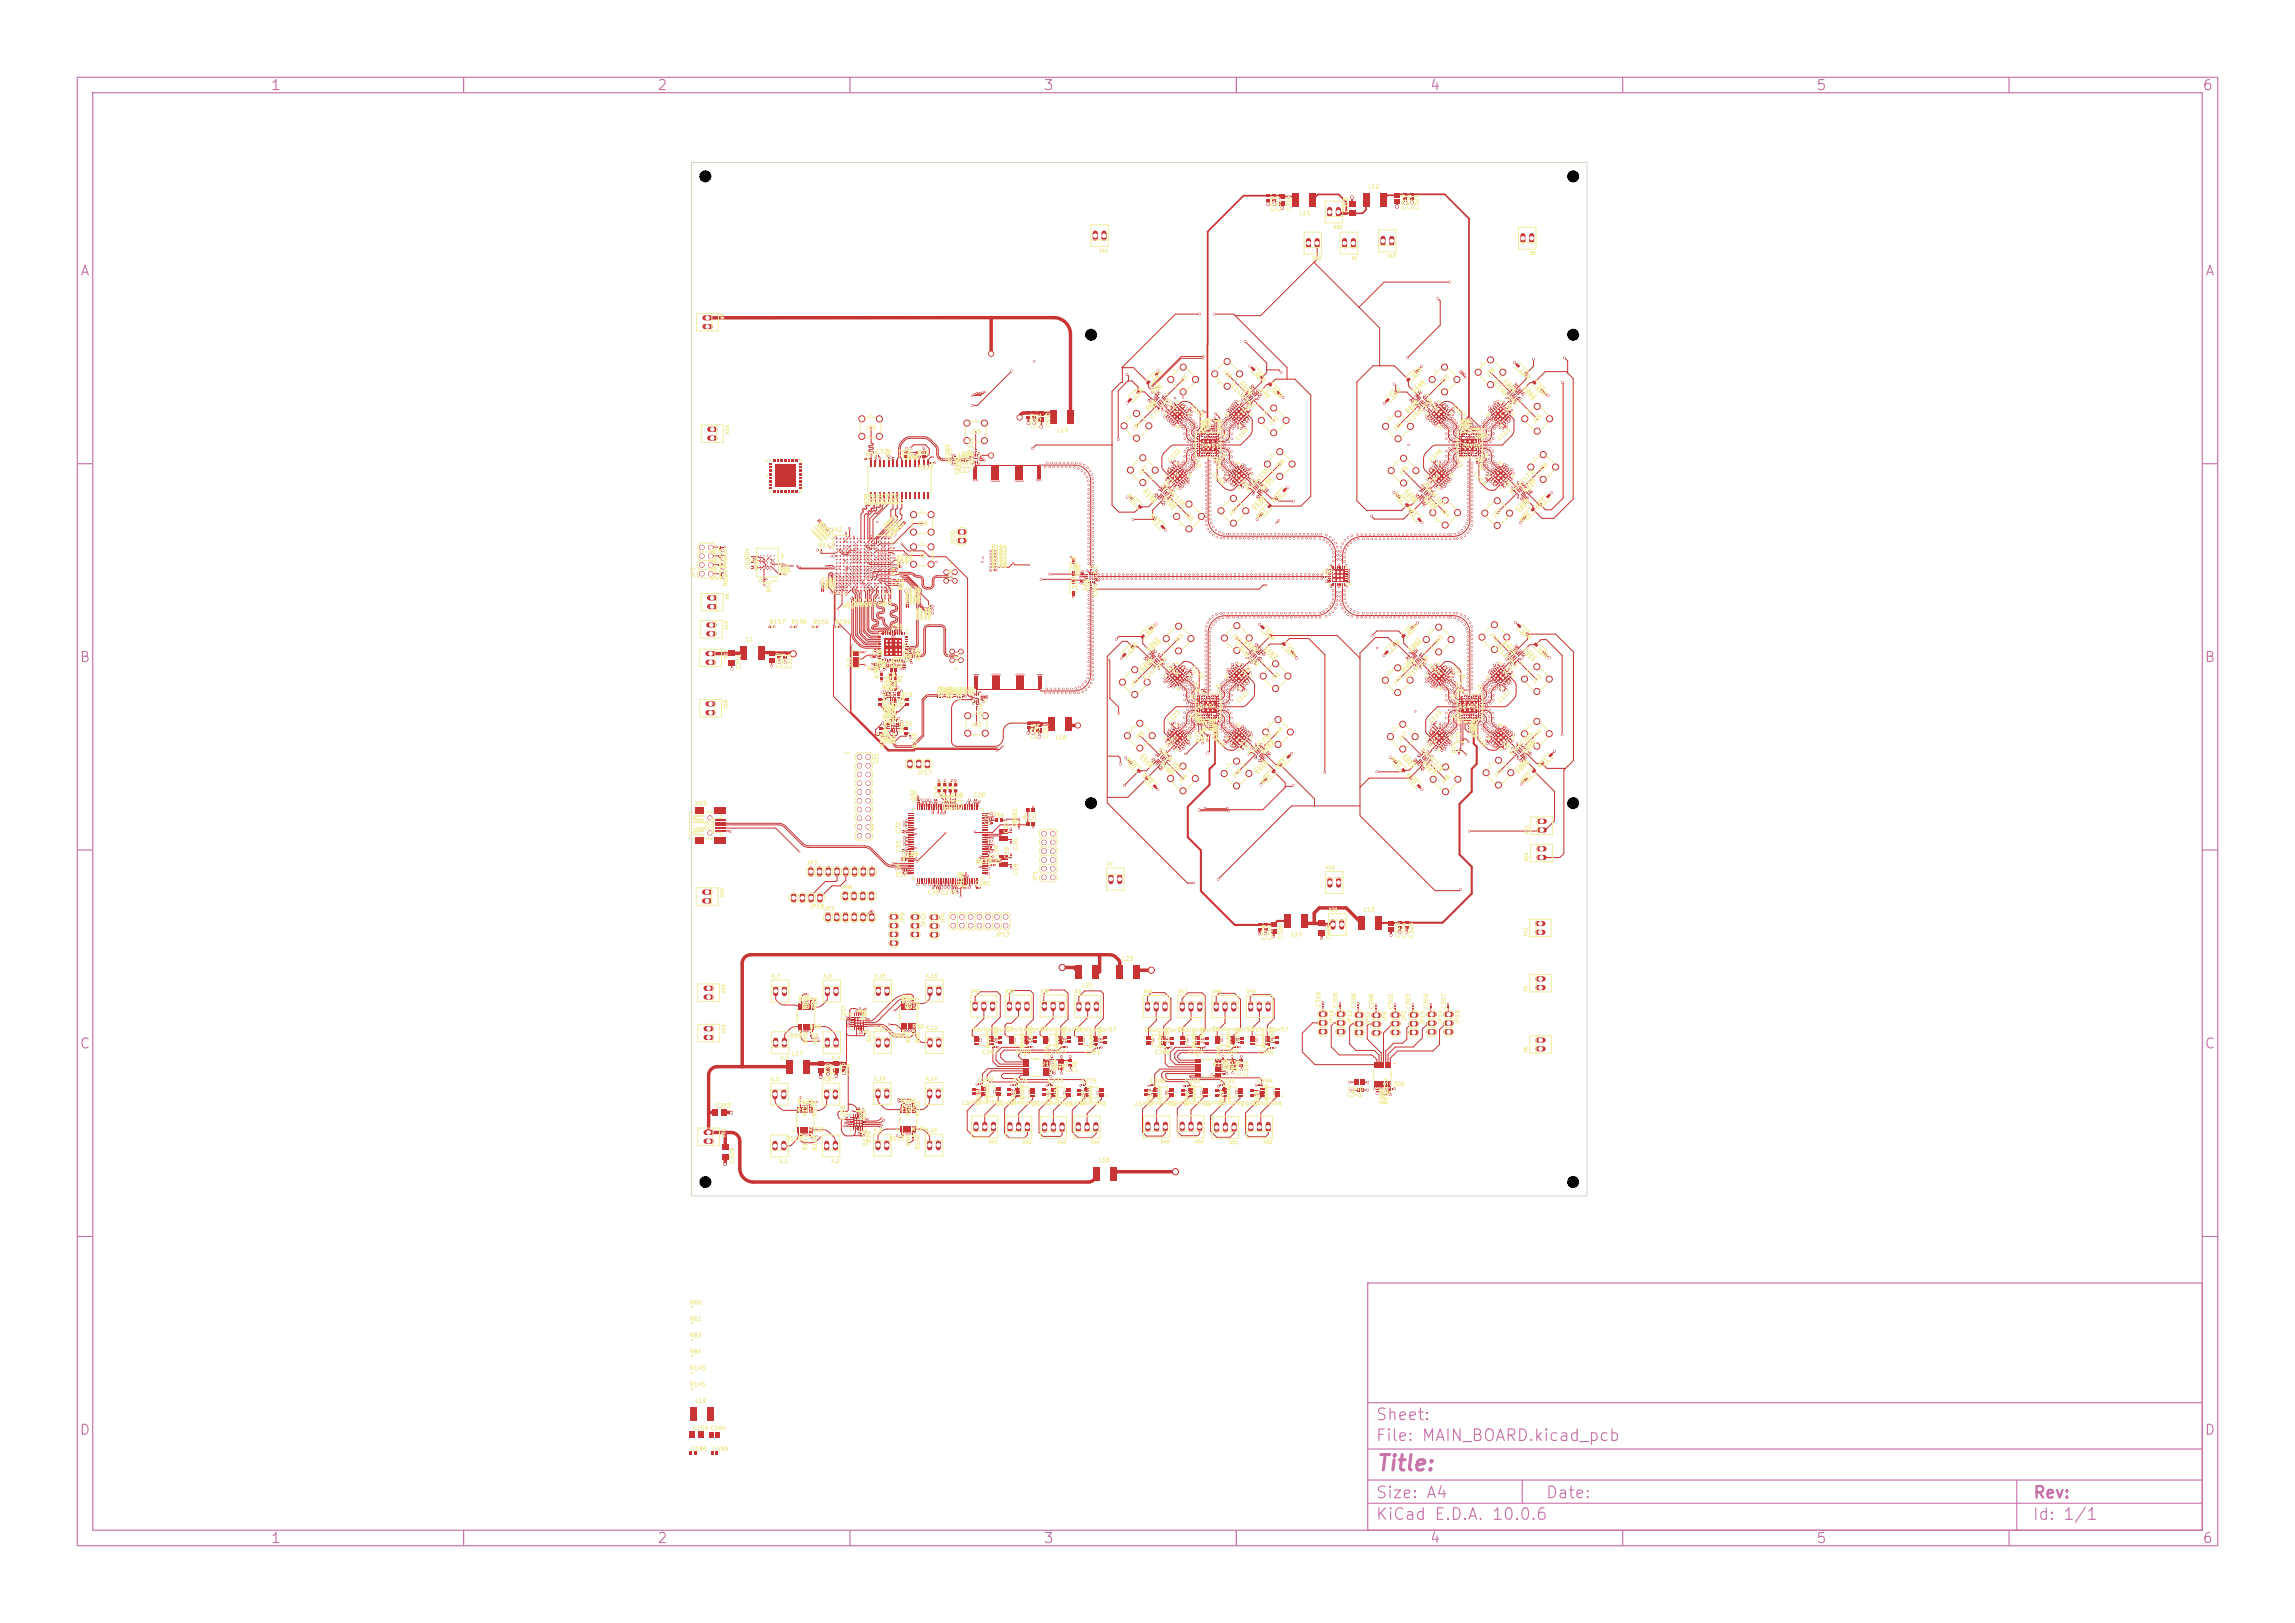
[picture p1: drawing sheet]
<svg xmlns="http://www.w3.org/2000/svg" width="297mm" height="210mm" viewBox="0 0 297 210" stroke-linecap="round" stroke-linejoin="round" font-family="sans-serif">
<defs><g id="words">
<text font-size="2" fill="#c872ab" x="178" y="190.8">Title:</text>
<g font-size="1.5" fill="#c872ab">
<text x="178" y="184.1">Sheet:</text>
<text x="178" y="186.8">File: MAIN_BOARD.kicad_pcb</text>
<text x="178" y="197">KiCad E.D.A. 10.0.6</text>
<text x="178" y="194.2">Size: A4</text>
<text x="200" y="194.2">Date:</text>
<text x="263" y="197">Id: 1/1</text>
<text x="263" y="194.2">Rev:</text>
</g>
<g font-size="1.3" fill="#c872ab">
<text x="35" y="12">1</text>
<text x="85" y="12">2</text>
<text x="135" y="12">3</text>
<text x="185" y="12">4</text>
<text x="235" y="12">5</text>
<text x="285" y="12">6</text>
<text x="10.3" y="36">A</text>
<text x="285.3" y="36">A</text>
<text x="10.2" y="86">B</text>
<text x="285.2" y="86">B</text>
<text x="10.2" y="136">C</text>
<text x="285.2" y="136">C</text>
<text x="10.2" y="186">D</text>
<text x="285.2" y="186">D</text>
<text x="35" y="200">1</text>
<text x="85" y="200">2</text>
<text x="135" y="200">3</text>
<text x="185" y="200">4</text>
<text x="235" y="200">5</text>
<text x="285" y="200">6</text>
</g>
<g font-size=".5" fill="#f2eda1">
<text x="165.1" y="27.4" transform="rotate(-90 165.1 27.4)">C318</text>
<text x="165.9" y="27.4" transform="rotate(-90 165.9 27.4)">C317</text>
<text x="167.2" y="27.4" transform="rotate(-90 167.2 27.4)">C316</text>
<text x="168.1" y="28">L11</text>
<text x="174.6" y="27.6" transform="rotate(-90 174.6 27.6)">C315</text>
<text x="177" y="24.5">L12</text>
<text x="182.1" y="27.2" transform="rotate(-90 182.1 27.2)">C319</text>
<text x="182.8" y="27.3" transform="rotate(-90 182.8 27.3)">C320</text>
<text x="183.7" y="27.3" transform="rotate(-90 183.7 27.3)">C321</text>
<text x="149.9" y="47.6" transform="rotate(135 149.9 47.6)">*</text>
<text x="149.9" y="47.6" transform="rotate(135 149.9 47.6)">U37</text>
<text x="183.6" y="47.3" transform="rotate(135 183.6 47.3)">*</text>
<text x="183.6" y="47.3" transform="rotate(135 183.6 47.3)">U46</text>
<text x="147.5" y="49.9" transform="rotate(135 147.5 49.9)">*</text>
<text x="147.5" y="49.9" transform="rotate(135 147.5 49.9)">U17</text>
<text x="148.6" y="53.2" transform="rotate(-45 148.6 53.2)">C69</text>
<text x="148.8" y="53.4" transform="rotate(-45 148.8 53.4)">C68</text>
<text x="149.3" y="51" transform="rotate(-45 149.3 51)">C67</text>
<text x="149.5" y="51.2" transform="rotate(-45 149.5 51.2)">C66</text>
<text x="150.6" y="53" transform="rotate(-45 150.6 53)">C70</text>
<text x="151" y="52.5" transform="rotate(45 151 52.5)">C72</text>
<text x="151.2" y="51.6" transform="rotate(-45 151.2 51.6)">*</text>
<text x="152.9" y="49.9" transform="rotate(-45 152.9 49.9)">J25</text>
<text x="153.9" y="52.7" transform="rotate(45 153.9 52.7)">C103</text>
<text x="158" y="48.1" transform="rotate(45 158 48.1)">J30</text>
<text x="159.1" y="50.1" transform="rotate(45 159.1 50.1)">C143C142</text>
<text x="160.1" y="49.9" transform="rotate(45 160.1 49.9)">C124</text>
<text x="160.3" y="49.6" transform="rotate(45 160.3 49.6)">C125</text>
<text x="162.3" y="52.4" transform="rotate(45 162.3 52.4)">*</text>
<text x="162.7" y="50.7" transform="rotate(45 162.7 50.7)">C73</text>
<text x="162.9" y="50.5" transform="rotate(45 162.9 50.5)">C74</text>
<text x="164" y="49.1" transform="rotate(-135 164 49.1)">*</text>
<text x="164" y="49.1" transform="rotate(-135 164 49.1)">U38</text>
<text x="166.2" y="51.1" transform="rotate(-135 166.2 51.1)">*</text>
<text x="166.2" y="51.1" transform="rotate(-135 166.2 51.1)">U39</text>
<text x="180.9" y="49.9" transform="rotate(135 180.9 49.9)">*</text>
<text x="180.9" y="49.9" transform="rotate(135 180.9 49.9)">U45</text>
<text x="182.2" y="53.6" transform="rotate(-45 182.2 53.6)">C148</text>
<text x="182.4" y="53.8" transform="rotate(-45 182.4 53.8)">C147</text>
<text x="183" y="51" transform="rotate(-45 183 51)">C146</text>
<text x="183.3" y="51.2" transform="rotate(-45 183.3 51.2)">C145</text>
<text x="184.8" y="52.4" transform="rotate(45 184.8 52.4)">C151</text>
<text x="185" y="51.6" transform="rotate(-45 185 51.6)">*</text>
<text x="186.7" y="49.9" transform="rotate(-45 186.7 49.9)">J33</text>
<text x="187.9" y="52.7" transform="rotate(45 187.9 52.7)">C107</text>
<text x="192.6" y="49" transform="rotate(-45 192.6 49)">J38</text>
<text x="193.2" y="49.9" transform="rotate(45 193.2 49.9)">C198C197</text>
<text x="194.2" y="49.6" transform="rotate(45 194.2 49.6)">C251</text>
<text x="194.4" y="49.4" transform="rotate(45 194.4 49.4)">C244</text>
<text x="196.3" y="52.2" transform="rotate(45 196.3 52.2)">*</text>
<text x="196.8" y="50.5" transform="rotate(45 196.8 50.5)">C249</text>
<text x="197" y="50.3" transform="rotate(45 197 50.3)">C242</text>
<text x="198.3" y="48.6" transform="rotate(-135 198.3 48.6)">*</text>
<text x="198.3" y="48.6" transform="rotate(-135 198.3 48.6)">U67</text>
<text x="200.4" y="50.8" transform="rotate(-135 200.4 50.8)">*</text>
<text x="200.4" y="50.8" transform="rotate(-135 200.4 50.8)">U68</text>
<text x="111.9" y="55.7">J20</text>
<text x="112" y="59.2">R31</text>
<text x="113.2" y="58.8">C37</text>
<text x="115.4" y="59.6" transform="rotate(-90 115.4 59.6)">C38</text>
<text x="117.1" y="59.1" transform="rotate(-90 117.1 59.1)">L7</text>
<text x="117.4" y="59.6">C40</text>
<text x="117.4" y="59.4">C42</text>
<text x="117.6" y="59.6" transform="rotate(-90 117.6 59.6)">C39</text>
<text x="118.2" y="59.5" transform="rotate(-90 118.2 59.5)">R33</text>
<text x="118.7" y="59">C41</text>
<text x="119.4" y="59.1" transform="rotate(-90 119.4 59.1)">L6</text>
<text x="123" y="59.6" transform="rotate(-90 123 59.6)">C309</text>
<text x="123.9" y="59.2">L22</text>
<text x="123.9" y="59.4">L25</text>
<text x="124.6" y="59.2">L26</text>
<text x="124.6" y="59.4">L27</text>
<text x="124.9" y="59.5">*</text>
<text x="125.5" y="56.3">J23</text>
<text x="126.1" y="58.6" transform="rotate(-90 126.1 58.6)">C272</text>
<text x="134.1" y="55.5" transform="rotate(-90 134.1 55.5)">C332</text>
<text x="134.8" y="55.5" transform="rotate(-90 134.8 55.5)">C331</text>
<text x="136" y="55.4" transform="rotate(-90 136 55.4)">C330</text>
<text x="136.8" y="56.1">L15</text>
<text x="146.8" y="55.9" transform="rotate(-45 146.8 55.9)">J24</text>
<text x="149.2" y="54.4" transform="rotate(-45 149.2 54.4)">C71</text>
<text x="151.5" y="59.9" transform="rotate(-45 151.5 59.9)">C102</text>
<text x="153.1" y="55.1" transform="rotate(-135 153.1 55.1)">*</text>
<text x="154.6" y="59.4" transform="rotate(90 154.6 59.4)">13</text>
<text x="156.1" y="55.9" transform="rotate(-90 156.1 55.9)">C90</text>
<text x="156.3" y="55.9" transform="rotate(-90 156.3 55.9)">C91</text>
<text x="156.6" y="55.7" transform="rotate(-90 156.6 55.7)">C89</text>
<text x="156.8" y="55.7" transform="rotate(-90 156.8 55.7)">C88</text>
<text x="157.3" y="59.4" transform="rotate(90 157.3 59.4)">1</text>
<text x="157.8" y="57.2" transform="rotate(-180 157.8 57.2)">ADAR1_0</text>
<text x="158.2" y="55.8" transform="rotate(-90 158.2 55.8)">R46</text>
<text x="158.5" y="55.8" transform="rotate(-90 158.5 55.8)">R47</text>
<text x="158.8" y="55.9" transform="rotate(-180 158.8 55.9)">N</text>
<text x="158.8" y="58.5" transform="rotate(-180 158.8 58.5)">A</text>
<text x="158.8" y="54.4" transform="rotate(-45 158.8 54.4)">*</text>
<text x="160.3" y="57.2" transform="rotate(-45 160.3 57.2)">C104</text>
<text x="160.5" y="54.3" transform="rotate(-45 160.5 54.3)">C144</text>
<text x="164.6" y="55.2" transform="rotate(-45 164.6 55.2)">J31</text>
<text x="180.7" y="56" transform="rotate(-45 180.7 56)">J32</text>
<text x="182.7" y="54.8" transform="rotate(-45 182.7 54.8)">C150C149</text>
<text x="185.3" y="59.9" transform="rotate(-45 185.3 59.9)">C106</text>
<text x="187" y="55.1" transform="rotate(-135 187 55.1)">*</text>
<text x="188.5" y="59.4" transform="rotate(90 188.5 59.4)">13</text>
<text x="189.6" y="55.9" transform="rotate(-90 189.6 55.9)">C92</text>
<text x="189.8" y="55.9" transform="rotate(-90 189.8 55.9)">C93</text>
<text x="190" y="55.7" transform="rotate(-90 190 55.7)">C87</text>
<text x="190.2" y="55.7" transform="rotate(-90 190.2 55.7)">C86</text>
<text x="190.7" y="55.8" transform="rotate(-90 190.7 55.8)">R55</text>
<text x="191.2" y="59.4" transform="rotate(90 191.2 59.4)">1</text>
<text x="191.6" y="56.8" transform="rotate(-90 191.6 56.8)">R78</text>
<text x="191.7" y="57.2" transform="rotate(-180 191.7 57.2)">ADAR2_0</text>
<text x="192.1" y="56.8" transform="rotate(-90 192.1 56.8)">R70</text>
<text x="192.3" y="56.8" transform="rotate(-90 192.3 56.8)">R71</text>
<text x="192.6" y="55.9" transform="rotate(-180 192.6 55.9)">N</text>
<text x="192.6" y="58.5" transform="rotate(-180 192.6 58.5)">A</text>
<text x="192.7" y="54.4" transform="rotate(-45 192.7 54.4)">*</text>
<text x="194.1" y="57.2" transform="rotate(-45 194.1 57.2)">C115</text>
<text x="194.5" y="54.1" transform="rotate(-45 194.5 54.1)">C199</text>
<text x="198.7" y="55" transform="rotate(-45 198.7 55)">J39</text>
<text x="98.9" y="60.3">*</text>
<text x="112.5" y="65.4" transform="rotate(-90 112.5 65.4)">R23</text>
<text x="112.6" y="64.6" transform="rotate(-90 112.6 64.6)">*</text>
<text x="113.1" y="65.4" transform="rotate(-90 113.1 65.4)">R24</text>
<text x="113.7" y="65.4" transform="rotate(-90 113.7 65.4)">R25</text>
<text x="114.2" y="65.4" transform="rotate(-90 114.2 65.4)">R26</text>
<text x="114.8" y="65.4" transform="rotate(-90 114.8 65.4)">R27</text>
<text x="115.4" y="65.4" transform="rotate(-90 115.4 65.4)">R28</text>
<text x="115.9" y="65.4" transform="rotate(-90 115.9 65.4)">R29</text>
<text x="116.5" y="65.4" transform="rotate(-90 116.5 65.4)">R30</text>
<text x="118.8" y="60.9">R117</text>
<text x="123.3" y="60" transform="rotate(-90 123.3 60)">R115</text>
<text x="124.2" y="61.5" transform="rotate(-90 124.2 61.5)">C308</text>
<text x="124.5" y="61.1" transform="rotate(-90 124.5 61.1)">R116</text>
<text x="124.9" y="61.3" transform="rotate(-90 124.9 61.3)">C127</text>
<text x="125.5" y="61.3" transform="rotate(-90 125.5 61.3)">C141</text>
<text x="126.2" y="60.8" transform="rotate(-90 126.2 60.8)">C59</text>
<text x="145.7" y="64.3" transform="rotate(45 145.7 64.3)">U44</text>
<text x="145.7" y="64.3" transform="rotate(45 145.7 64.3)">*</text>
<text x="147.6" y="61.7" transform="rotate(-45 147.6 61.7)">J27</text>
<text x="147.7" y="63.8" transform="rotate(45 147.7 63.8)">C138</text>
<text x="147.9" y="63.6" transform="rotate(45 147.9 63.6)">C137</text>
<text x="150.1" y="62.8" transform="rotate(45 150.1 62.8)">C126C128</text>
<text x="150.2" y="64.7" transform="rotate(45 150.2 64.7)">C140</text>
<text x="150.2" y="62.9" transform="rotate(45 150.2 62.9)">*</text>
<text x="150.5" y="64.4" transform="rotate(45 150.5 64.4)">C139</text>
<text x="151.3" y="63" transform="rotate(-45 151.3 63)">C129</text>
<text x="153.8" y="60.8" transform="rotate(135 153.8 60.8)">*</text>
<text x="156.7" y="61.5" transform="rotate(45 156.7 61.5)">C105</text>
<text x="158.2" y="60.8" transform="rotate(-90 158.2 60.8)">R45</text>
<text x="159.5" y="60.1" transform="rotate(45 159.5 60.1)">*</text>
<text x="159.7" y="61.7" transform="rotate(45 159.7 61.7)">C136</text>
<text x="161.6" y="63.8" transform="rotate(-45 161.6 63.8)">C134C135</text>
<text x="161.6" y="63.7" transform="rotate(-45 161.6 63.7)">*</text>
<text x="163.3" y="63.5" transform="rotate(-45 163.3 63.5)">C132</text>
<text x="163.5" y="63.7" transform="rotate(-45 163.5 63.7)">C133</text>
<text x="164.9" y="65.3" transform="rotate(-45 164.9 65.3)">U40</text>
<text x="164.9" y="65.3" transform="rotate(-45 164.9 65.3)">*</text>
<text x="165.4" y="60.9" transform="rotate(-45 165.4 60.9)">J28</text>
<text x="180.3" y="64" transform="rotate(45 180.3 64)">U62</text>
<text x="180.3" y="64" transform="rotate(45 180.3 64)">*</text>
<text x="181.4" y="61.7" transform="rotate(-45 181.4 61.7)">J35</text>
<text x="181.4" y="63.8" transform="rotate(45 181.4 63.8)">C236</text>
<text x="181.7" y="63.6" transform="rotate(45 181.7 63.6)">C229</text>
<text x="181.8" y="65.9" transform="rotate(45 181.8 65.9)">U61</text>
<text x="181.8" y="65.9" transform="rotate(45 181.8 65.9)">*</text>
<text x="183.8" y="62.9" transform="rotate(45 183.8 62.9)">C163C165</text>
<text x="184" y="62.9" transform="rotate(45 184 62.9)">*</text>
<text x="184" y="64.7" transform="rotate(45 184 64.7)">C231</text>
<text x="184.2" y="64.5" transform="rotate(45 184.2 64.5)">C230</text>
<text x="185" y="63.1" transform="rotate(-45 185 63.1)">C166</text>
<text x="187.7" y="60.8" transform="rotate(135 187.7 60.8)">*</text>
<text x="190.5" y="61.5" transform="rotate(45 190.5 61.5)">C114</text>
<text x="192.1" y="60.9" transform="rotate(-90 192.1 60.9)">R48</text>
<text x="193.4" y="60.1" transform="rotate(45 193.4 60.1)">*</text>
<text x="193.6" y="61.8" transform="rotate(45 193.6 61.8)">C173</text>
<text x="195.7" y="64.1" transform="rotate(-45 195.7 64.1)">C171C172</text>
<text x="195.8" y="64" transform="rotate(-45 195.8 64)">*</text>
<text x="197.4" y="63.8" transform="rotate(-45 197.4 63.8)">C238</text>
<text x="197.6" y="64" transform="rotate(-45 197.6 64)">C237</text>
<text x="199.5" y="61.2" transform="rotate(-45 199.5 61.2)">J36</text>
<text x="91.8" y="71.8">R64</text>
<text x="101.5" y="71.5" transform="rotate(-180 101.5 71.5)">E</text>
<text x="105.4" y="69.3" transform="rotate(-45 105.4 69.3)">C158</text>
<text x="105.6" y="69.5" transform="rotate(-45 105.6 69.5)">C157</text>
<text x="105.8" y="69.7" transform="rotate(-45 105.8 69.7)">C156</text>
<text x="105.8" y="71">R142</text>
<text x="106" y="69.9" transform="rotate(-45 106 69.9)">C155</text>
<text x="106.2" y="70.1" transform="rotate(-45 106.2 70.1)">C153</text>
<text x="106.4" y="70.3" transform="rotate(-45 106.4 70.3)">C154</text>
<text x="106.9" y="70.2" transform="rotate(-45 106.9 70.2)">C55</text>
<text x="107.4" y="68.9">U42</text>
<text x="114" y="68" transform="rotate(45 114 68)">C109</text>
<text x="114.2" y="68.6" transform="rotate(45 114.2 68.6)">C17</text>
<text x="114.3" y="67.8" transform="rotate(45 114.3 67.8)">C108</text>
<text x="114.5" y="67.6" transform="rotate(45 114.5 67.6)">C110</text>
<text x="114.7" y="67.4" transform="rotate(45 114.7 67.4)">C111</text>
<text x="114.9" y="67.2" transform="rotate(45 114.9 67.2)">C112</text>
<text x="115.1" y="67" transform="rotate(45 115.1 67)">C113</text>
<text x="118.6" y="68.1">J18</text>
<text x="123.8" y="70.6" transform="rotate(-90 123.8 70.6)">JP20</text>
<text x="128.2" y="71.5">R163</text>
<text x="128.2" y="71.9">R162</text>
<text x="128.2" y="71.1">R164</text>
<text x="138.5" y="72" transform="rotate(90 138.5 72)">U15</text>
<text x="138.5" y="72" transform="rotate(90 138.5 72)">*</text>
<text x="148.6" y="66.9" transform="rotate(45 148.6 66.9)">U43</text>
<text x="148.6" y="66.9" transform="rotate(45 148.6 66.9)">*</text>
<text x="153.1" y="66.6" transform="rotate(45 153.1 66.6)">J26</text>
<text x="159.4" y="66.9" transform="rotate(-45 159.4 66.9)">J29</text>
<text x="162.3" y="66" transform="rotate(-45 162.3 66)">C130</text>
<text x="162.6" y="66.2" transform="rotate(-45 162.6 66.2)">C131</text>
<text x="163" y="67.3" transform="rotate(-45 163 67.3)">U41</text>
<text x="163" y="67.3" transform="rotate(-45 163 67.3)">*</text>
<text x="186.2" y="66.1" transform="rotate(45 186.2 66.1)">J34</text>
<text x="193.5" y="67.2" transform="rotate(-45 193.5 67.2)">J37</text>
<text x="196.5" y="66.3" transform="rotate(-45 196.5 66.3)">C235</text>
<text x="196.7" y="66.5" transform="rotate(-45 196.7 66.5)">C228</text>
<text x="197.1" y="67.8" transform="rotate(-45 197.1 67.8)">U66</text>
<text x="197.1" y="67.7" transform="rotate(-45 197.1 67.7)">*</text>
<text x="199" y="66.1" transform="rotate(-45 199 66.1)">U63</text>
<text x="199.1" y="66" transform="rotate(-45 199.1 66)">*</text>
<text x="90.1" y="74.8" transform="rotate(-90 90.1 74.8)">JP3</text>
<text x="91.8" y="72.9">R63</text>
<text x="91.8" y="74">R62</text>
<text x="91.9" y="75.2">R49</text>
<text x="94.2" y="72.5" transform="rotate(-90 94.2 72.5)">R65</text>
<text x="94.2" y="73.6" transform="rotate(-90 94.2 73.6)">R66</text>
<text x="94.3" y="74.7" transform="rotate(-90 94.3 74.7)">R67</text>
<text x="94.3" y="75.9" transform="rotate(-90 94.3 75.9)">R68</text>
<text x="97.1" y="72.5" transform="rotate(-90 97.1 72.5)">R54</text>
<text x="97.2" y="73.7" transform="rotate(-90 97.2 73.7)">C50</text>
<text x="98" y="74.9" transform="rotate(90 98 74.9)">5</text>
<text x="98.3" y="73.9" transform="rotate(-90 98.3 73.9)">R53</text>
<text x="99.8" y="74.9" transform="rotate(90 99.8 74.9)">1</text>
<text x="99.9" y="76.7" transform="rotate(-90 99.9 76.7)">R50</text>
<text x="100.9" y="74.1">R51</text>
<text x="101.5" y="73.3" transform="rotate(-180 101.5 73.3)">A</text>
<text x="102.1" y="74.4" transform="rotate(-90 102.1 74.4)">R52</text>
<text x="106.2" y="75.7">C289</text>
<text x="106.2" y="76">C287</text>
<text x="106.2" y="76.3">C291</text>
<text x="106.2" y="75.4">C285</text>
<text x="116" y="73.1">R69</text>
<text x="116" y="72.5">R144</text>
<text x="116" y="72.8">R143</text>
<text x="116" y="74.5" transform="rotate(-90 116 74.5)">R4</text>
<text x="117" y="76.4" transform="rotate(-90 117 76.4)">R2</text>
<text x="117" y="76.4" transform="rotate(-90 117 76.4)">R12</text>
<text x="117.1" y="77.8">C180</text>
<text x="117.1" y="77.5">C179</text>
<text x="117.1" y="76.6">C176</text>
<text x="117.1" y="77.2">C177</text>
<text x="117.1" y="76.9">C178</text>
<text x="118.9" y="72.3">J1</text>
<text x="123.4" y="75.2" transform="rotate(-90 123.4 75.2)">J19</text>
<text x="128.2" y="72.8">R160</text>
<text x="128.2" y="73.2">R159</text>
<text x="128.2" y="72.3">R161</text>
<text x="128.2" y="73.6">R158</text>
<text x="138.5" y="74.5" transform="rotate(90 138.5 74.5)">U14</text>
<text x="138.5" y="74.5" transform="rotate(90 138.5 74.5)">*</text>
<text x="139.6" y="74.6" transform="rotate(-90 139.6 74.6)">C79</text>
<text x="139.9" y="74.6" transform="rotate(-90 139.9 74.6)">C80</text>
<text x="140.8" y="76.5" transform="rotate(-90 140.8 76.5)">C81</text>
<text x="141.1" y="76.5" transform="rotate(-90 141.1 76.5)">C82</text>
<text x="141.6" y="73.6" transform="rotate(-90 141.6 73.6)">*</text>
<text x="142.1" y="74.9" transform="rotate(-90 142.1 74.9)">C83</text>
<text x="142.2" y="77.2" transform="rotate(-90 142.2 77.2)">C84</text>
<text x="171.1" y="74.4">C85</text>
<text x="175" y="75" transform="rotate(-180 175 75)">*</text>
<text x="96.5" y="83.1">L1</text>
<text x="99.5" y="80.9">R157</text>
<text x="102.4" y="80.9">R156</text>
<text x="105.2" y="80.9">R155</text>
<text x="108" y="80.9">R154</text>
<text x="109" y="78.8">R11</text>
<text x="109.5" y="78.6">R10</text>
<text x="110.5" y="78.6">R8</text>
<text x="111.3" y="78.6">R9R5R6</text>
<text x="111.8" y="78.6">R7</text>
<text x="114.3" y="78.6">R3</text>
<text x="115.3" y="81.5">C15</text>
<text x="116.8" y="81.3" transform="rotate(90 116.8 81.3)">*</text>
<text x="117.1" y="78">C181</text>
<text x="117.1" y="78.3">C182</text>
<text x="118.4" y="80">R140</text>
<text x="118.4" y="80.3">R141</text>
<text x="118.4" y="79.7">R139</text>
<text x="118.4" y="79.4">R138</text>
<text x="146.8" y="82.9" transform="rotate(135 146.8 82.9)">*</text>
<text x="146.8" y="82.9" transform="rotate(135 146.8 82.9)">U57</text>
<text x="149.2" y="80.5" transform="rotate(135 149.2 80.5)">*</text>
<text x="149.2" y="80.5" transform="rotate(135 149.2 80.5)">U58</text>
<text x="152.3" y="83.4" transform="rotate(-45 152.3 83.4)">J53</text>
<text x="159.2" y="82.3" transform="rotate(45 159.2 82.3)">J50</text>
<text x="159.7" y="83.5" transform="rotate(45 159.7 83.5)">C240C239</text>
<text x="160.7" y="83.2" transform="rotate(45 160.7 83.2)">C161</text>
<text x="160.9" y="83.1" transform="rotate(45 160.9 83.1)">C169</text>
<text x="163.5" y="83.9" transform="rotate(45 163.5 83.9)">C167</text>
<text x="165.2" y="82.5" transform="rotate(-135 165.2 82.5)">*</text>
<text x="165.3" y="82.5" transform="rotate(-135 165.3 82.5)">U55</text>
<text x="180.7" y="82.6" transform="rotate(135 180.7 82.6)">*</text>
<text x="180.8" y="82.6" transform="rotate(135 180.8 82.6)">U47</text>
<text x="183" y="80.5" transform="rotate(135 183 80.5)">*</text>
<text x="183" y="80.4" transform="rotate(135 183 80.4)">U48</text>
<text x="185.9" y="83.6" transform="rotate(-45 185.9 83.6)">J45</text>
<text x="192.6" y="82.2" transform="rotate(45 192.6 82.2)">J42</text>
<text x="193.2" y="83.7" transform="rotate(45 193.2 83.7)">C212C211</text>
<text x="194.3" y="83.4" transform="rotate(45 194.3 83.4)">C216</text>
<text x="194.5" y="83.2" transform="rotate(45 194.5 83.2)">C223</text>
<text x="198.4" y="82.3" transform="rotate(-135 198.4 82.3)">*</text>
<text x="198.5" y="82.3" transform="rotate(-135 198.5 82.3)">U65</text>
<text x="96" y="86.7" transform="rotate(-90 96 86.7)">C311</text>
<text x="101.1" y="86.5" transform="rotate(-90 101.1 86.5)">C312</text>
<text x="101.8" y="86.6" transform="rotate(-90 101.8 86.6)">C313</text>
<text x="102.6" y="86.6" transform="rotate(-90 102.6 86.6)">C314</text>
<text x="110.3" y="86.4" transform="rotate(-90 110.3 86.4)">SJ1</text>
<text x="112.2" y="86.9">R36</text>
<text x="112.8" y="84.8">C14</text>
<text x="113.2" y="86.4">R37</text>
<text x="113.9" y="87.8" transform="rotate(-90 113.9 87.8)">R38</text>
<text x="114" y="89.3">R16</text>
<text x="114.2" y="86.6" transform="rotate(-90 114.2 86.6)">C4C16</text>
<text x="114.2" y="89.6">C47</text>
<text x="114.5" y="86.5" transform="rotate(-90 114.5 86.5)">C5</text>
<text x="114.5" y="89.4">R17</text>
<text x="114.7" y="86.5" transform="rotate(-90 114.7 86.5)">C6</text>
<text x="114.8" y="87.7">C3</text>
<text x="115" y="86.5" transform="rotate(-90 115 86.5)">C7</text>
<text x="115.1" y="89" transform="rotate(-90 115.1 89)">C44</text>
<text x="115.4" y="89" transform="rotate(-90 115.4 89)">C46</text>
<text x="115.7" y="89" transform="rotate(-90 115.7 89)">C45</text>
<text x="115.8" y="86.5" transform="rotate(-90 115.8 86.5)">C8</text>
<text x="116" y="86.5" transform="rotate(-90 116 86.5)">C9</text>
<text x="116.2" y="86.5" transform="rotate(-90 116.2 86.5)">C10</text>
<text x="116.2" y="88.9" transform="rotate(-90 116.2 88.9)">R13</text>
<text x="116.6" y="86.5" transform="rotate(-90 116.6 86.5)">C11</text>
<text x="116.9" y="88.4" transform="rotate(-90 116.9 88.4)">R1</text>
<text x="116.9" y="86.5" transform="rotate(-90 116.9 86.5)">C12</text>
<text x="117" y="85.4">C293</text>
<text x="117.6" y="85.2" transform="rotate(-90 117.6 85.2)">R173</text>
<text x="117.7" y="85.8" transform="rotate(-90 117.7 85.8)">C13</text>
<text x="117.9" y="84.5">C2</text>
<text x="117.9" y="84.8">C1</text>
<text x="119.2" y="85.5" transform="rotate(-90 119.2 85.5)">C36</text>
<text x="121.1" y="89.7">L10L4 L28</text>
<text x="121.1" y="90">L9 L3 L24</text>
<text x="121.5" y="90">C64</text>
<text x="121.6" y="89.7">C65</text>
<text x="122.9" y="89.7">C62</text>
<text x="122.9" y="90">C61</text>
<text x="124.1" y="89.7">C270</text>
<text x="124.1" y="89.9">C268</text>
<text x="124.2" y="85.8" transform="rotate(-90 124.2 85.8)">J21</text>
<text x="146.6" y="89.1" transform="rotate(-45 146.6 89.1)">J52</text>
<text x="147.8" y="87" transform="rotate(-45 147.8 87)">C245</text>
<text x="148" y="87.2" transform="rotate(-45 148 87.2)">C252</text>
<text x="148.3" y="88.2" transform="rotate(-45 148.3 88.2)">C247C246</text>
<text x="148.7" y="84.4" transform="rotate(-45 148.7 84.4)">C243</text>
<text x="148.9" y="84.6" transform="rotate(-45 148.9 84.6)">C250</text>
<text x="150.7" y="86.2" transform="rotate(45 150.7 86.2)">C248</text>
<text x="150.7" y="85.1" transform="rotate(-45 150.7 85.1)">*</text>
<text x="153.1" y="88.9" transform="rotate(-135 153.1 88.9)">*</text>
<text x="154" y="86.6" transform="rotate(45 154 86.6)">C122</text>
<text x="155.3" y="89.7" transform="rotate(-90 155.3 89.7)">R75</text>
<text x="155.4" y="89.6" transform="rotate(-90 155.4 89.6)">1</text>
<text x="158.1" y="89.6" transform="rotate(-90 158.1 89.6)">13</text>
<text x="158.8" y="88.2" transform="rotate(-45 158.8 88.2)">*</text>
<text x="160.7" y="87.9" transform="rotate(-45 160.7 87.9)">C241</text>
<text x="162.8" y="85.9" transform="rotate(45 162.8 85.9)">*</text>
<text x="163.2" y="84.1" transform="rotate(45 163.2 84.1)">C152</text>
<text x="164.8" y="88.3" transform="rotate(-45 164.8 88.3)">J51</text>
<text x="168" y="84.6" transform="rotate(-135 168 84.6)">*</text>
<text x="168" y="84.7" transform="rotate(-135 168 84.7)">U56</text>
<text x="180.6" y="88.8" transform="rotate(-45 180.6 88.8)">J44</text>
<text x="181.7" y="87" transform="rotate(-45 181.7 87)">C209</text>
<text x="181.9" y="87.2" transform="rotate(-45 181.9 87.2)">C202</text>
<text x="182.2" y="88.1" transform="rotate(-45 182.2 88.1)">C219C218</text>
<text x="182.6" y="84.4" transform="rotate(-45 182.6 84.4)">C207</text>
<text x="182.8" y="84.6" transform="rotate(-45 182.8 84.6)">C200</text>
<text x="184.5" y="85" transform="rotate(-45 184.5 85)">*</text>
<text x="184.6" y="86.2" transform="rotate(45 184.6 86.2)">C220</text>
<text x="187" y="88.9" transform="rotate(-135 187 88.9)">*</text>
<text x="187.7" y="86.7" transform="rotate(45 187.7 86.7)">C118</text>
<text x="189.2" y="89.7" transform="rotate(-90 189.2 89.7)">R72</text>
<text x="189.3" y="89.6" transform="rotate(-90 189.3 89.6)">1</text>
<text x="191.9" y="89.6" transform="rotate(-90 191.9 89.6)">13</text>
<text x="192.7" y="88.2" transform="rotate(-45 192.7 88.2)">*</text>
<text x="194.5" y="88" transform="rotate(-45 194.5 88)">C213</text>
<text x="196.4" y="86.1" transform="rotate(45 196.4 86.1)">*</text>
<text x="196.8" y="84.3" transform="rotate(45 196.8 84.3)">C214</text>
<text x="197" y="84.1" transform="rotate(45 197 84.1)">C221</text>
<text x="198.6" y="88.7" transform="rotate(-45 198.6 88.7)">J43</text>
<text x="200.6" y="84.7" transform="rotate(-135 200.6 84.7)">*</text>
<text x="200.6" y="84.7" transform="rotate(-135 200.6 84.7)">U64</text>
<text x="114.1" y="90.3">R18</text>
<text x="114.1" y="93.1">R20</text>
<text x="114.2" y="94.1">R34</text>
<text x="114.3" y="92.4">C43</text>
<text x="114.3" y="91.9">R14</text>
<text x="114.3" y="92.2">R15</text>
<text x="114.3" y="93.6">C56</text>
<text x="114.4" y="95.9">R22</text>
<text x="114.5" y="93.1">R21</text>
<text x="114.8" y="92.1" transform="rotate(-90 114.8 92.1)">C49</text>
<text x="115" y="95.9" transform="rotate(-90 115 95.9)">C58</text>
<text x="115.2" y="91.6">C53</text>
<text x="115.3" y="93" transform="rotate(-90 115.3 93)">C51</text>
<text x="115.6" y="95.3" transform="rotate(-90 115.6 95.3)">*</text>
<text x="115.6" y="93" transform="rotate(-90 115.6 93)">C52 *</text>
<text x="116.5" y="94.1">R35</text>
<text x="116.5" y="90.3">R19</text>
<text x="117.1" y="94.9" transform="rotate(-90 117.1 94.9)">C57</text>
<text x="117.2" y="91.2" transform="rotate(-90 117.2 91.2)">C48</text>
<text x="122.2" y="90.3" transform="rotate(-90 122.2 90.3)">C63</text>
<text x="123.2" y="90.7" transform="rotate(-90 123.2 90.7)">L8</text>
<text x="123.5" y="90.3" transform="rotate(-90 123.5 90.3)">C60</text>
<text x="124.5" y="90.7" transform="rotate(-90 124.5 90.7)">L2</text>
<text x="125.6" y="94.1">J22</text>
<text x="127.4" y="93.1" transform="rotate(-90 127.4 93.1)">C274</text>
<text x="127.8" y="90.2" transform="rotate(-180 127.8 90.2)">*</text>
<text x="134.1" y="95.7" transform="rotate(-90 134.1 95.7)">C335</text>
<text x="134.7" y="95.7" transform="rotate(-90 134.7 95.7)">C334</text>
<text x="135.8" y="95.6" transform="rotate(-90 135.8 95.6)">C333</text>
<text x="136.6" y="95.8">L16</text>
<text x="151.4" y="93.8" transform="rotate(-45 151.4 93.8)">C123</text>
<text x="153.8" y="94.7" transform="rotate(135 153.8 94.7)">*</text>
<text x="153.9" y="90.5">A</text>
<text x="153.9" y="93.2">N</text>
<text x="154.9" y="91.8">ADAR4_0</text>
<text x="155.4" y="93.7" transform="rotate(-90 155.4 93.7)">R80</text>
<text x="155.7" y="93.7" transform="rotate(-90 155.7 93.7)">R81</text>
<text x="156.1" y="95.8" transform="rotate(-90 156.1 95.8)">R76</text>
<text x="156.4" y="94.7" transform="rotate(-90 156.4 94.7)">R57</text>
<text x="156.7" y="95.4" transform="rotate(45 156.7 95.4)">C120</text>
<text x="157.1" y="94.7" transform="rotate(-90 157.1 94.7)">R58</text>
<text x="157.3" y="94.7" transform="rotate(-90 157.3 94.7)">C98</text>
<text x="157.6" y="94.7" transform="rotate(-90 157.6 94.7)">C99</text>
<text x="157.6" y="95.8" transform="rotate(-90 157.6 95.8)">C101</text>
<text x="157.8" y="95.8" transform="rotate(-90 157.8 95.8)">C100</text>
<text x="159.5" y="94" transform="rotate(45 159.5 94)">*</text>
<text x="159.9" y="95.8" transform="rotate(45 159.9 95.8)">C234</text>
<text x="160.4" y="91.1" transform="rotate(-45 160.4 91.1)">C121</text>
<text x="165.1" y="95.5" transform="rotate(-45 165.1 95.5)">J48</text>
<text x="185.3" y="93.8" transform="rotate(-45 185.3 93.8)">C119</text>
<text x="187.7" y="94.7" transform="rotate(135 187.7 94.7)">*</text>
<text x="187.8" y="90.5">A</text>
<text x="187.8" y="93.2">N</text>
<text x="188.7" y="91.8">ADAR3_0</text>
<text x="189.4" y="93.7" transform="rotate(-90 189.4 93.7)">R79</text>
<text x="190.6" y="95.4" transform="rotate(45 190.6 95.4)">C116</text>
<text x="190.8" y="94.7" transform="rotate(-90 190.8 94.7)">R56</text>
<text x="191.1" y="94.7" transform="rotate(-90 191.1 94.7)">C94</text>
<text x="191.1" y="95.4" transform="rotate(-90 191.1 95.4)">C97</text>
<text x="191.3" y="94.7" transform="rotate(-90 191.3 94.7)">C95</text>
<text x="191.3" y="95.4" transform="rotate(-90 191.3 95.4)">C96</text>
<text x="193.4" y="94" transform="rotate(45 193.4 94)">*</text>
<text x="193.6" y="95.6" transform="rotate(45 193.6 95.6)">C206</text>
<text x="194.2" y="91.1" transform="rotate(-45 194.2 91.1)">C117</text>
<text x="198.6" y="95.8" transform="rotate(-45 198.6 95.8)">J40</text>
<text x="110" y="97.7" transform="rotate(-90 110 97.7)">1</text>
<text x="113.8" y="98.9" transform="rotate(-90 113.8 98.9)">SV1</text>
<text x="114.4" y="96.4">C54</text>
<text x="114.4" y="96.2">R32</text>
<text x="114.6" y="96.8" transform="rotate(-90 114.6 96.8)">R166</text>
<text x="118.6" y="100.4">JP17</text>
<text x="118.8" y="96.9" transform="rotate(-90 118.8 96.9)">R165</text>
<text x="145.5" y="98.4" transform="rotate(45 145.5 98.4)">U60</text>
<text x="145.5" y="98.4" transform="rotate(45 145.5 98.4)">*</text>
<text x="147.3" y="96" transform="rotate(-45 147.3 96)">J55</text>
<text x="147.3" y="98.1" transform="rotate(45 147.3 98.1)">C168</text>
<text x="147.5" y="97.9" transform="rotate(45 147.5 97.9)">C175</text>
<text x="147.6" y="100.4" transform="rotate(45 147.6 100.4)">U59</text>
<text x="147.6" y="100.5" transform="rotate(45 147.6 100.5)">*</text>
<text x="149.7" y="97.1" transform="rotate(45 149.7 97.1)">C253C254</text>
<text x="149.9" y="97.1" transform="rotate(45 149.9 97.1)">*</text>
<text x="149.9" y="99" transform="rotate(45 149.9 99)">C196</text>
<text x="150.1" y="98.7" transform="rotate(45 150.1 98.7)">C170</text>
<text x="151.2" y="97" transform="rotate(-45 151.2 97)">C255</text>
<text x="152.8" y="101.5" transform="rotate(-45 152.8 101.5)">J54</text>
<text x="155.5" y="96.1" transform="rotate(-90 155.5 96.1)">R77</text>
<text x="159.8" y="100.9" transform="rotate(-45 159.8 100.9)">J49</text>
<text x="161.8" y="98" transform="rotate(-45 161.8 98)">C232C233</text>
<text x="161.9" y="97.9" transform="rotate(-45 161.9 97.9)">*</text>
<text x="162.6" y="100.2" transform="rotate(-45 162.6 100.2)">C174</text>
<text x="162.8" y="100.4" transform="rotate(-45 162.8 100.4)">C160</text>
<text x="163.5" y="97.6" transform="rotate(-45 163.5 97.6)">C183</text>
<text x="163.5" y="101.6" transform="rotate(-45 163.5 101.6)">U54</text>
<text x="163.5" y="101.6" transform="rotate(-45 163.5 101.6)">*</text>
<text x="163.7" y="97.8" transform="rotate(-45 163.7 97.8)">C162</text>
<text x="165.4" y="99.7" transform="rotate(-45 165.4 99.7)">U53</text>
<text x="165.5" y="99.7" transform="rotate(-45 165.5 99.7)">*</text>
<text x="179.8" y="98.3" transform="rotate(45 179.8 98.3)">U50</text>
<text x="179.8" y="98.4" transform="rotate(45 179.8 98.4)">*</text>
<text x="181.2" y="98.1" transform="rotate(45 181.2 98.1)">C222</text>
<text x="181.3" y="96.1" transform="rotate(-45 181.3 96.1)">J47</text>
<text x="181.4" y="97.9" transform="rotate(45 181.4 97.9)">C215</text>
<text x="181.8" y="100.4" transform="rotate(45 181.8 100.4)">U49</text>
<text x="181.8" y="100.4" transform="rotate(45 181.8 100.4)">*</text>
<text x="183.6" y="97.1" transform="rotate(45 183.6 97.1)">C225C226</text>
<text x="183.8" y="97.2" transform="rotate(45 183.8 97.2)">*</text>
<text x="183.8" y="99" transform="rotate(45 183.8 99)">C217</text>
<text x="184" y="98.8" transform="rotate(45 184 98.8)">C224</text>
<text x="185" y="97" transform="rotate(-45 185 97)">C227</text>
<text x="186.8" y="101.7" transform="rotate(-45 186.8 101.7)">J46</text>
<text x="188.6" y="97.5" transform="rotate(-90 188.6 97.5)">R74</text>
<text x="189.1" y="96.3" transform="rotate(-90 189.1 96.3)">R73</text>
<text x="193.7" y="100.8" transform="rotate(-45 193.7 100.8)">J41</text>
<text x="195.7" y="98" transform="rotate(-45 195.7 98)">C204C205</text>
<text x="195.7" y="97.8" transform="rotate(-45 195.7 97.8)">*</text>
<text x="196.4" y="100.1" transform="rotate(-45 196.4 100.1)">C201</text>
<text x="196.6" y="100.3" transform="rotate(-45 196.6 100.3)">C208</text>
<text x="197.2" y="101.6" transform="rotate(-45 197.2 101.6)">U52</text>
<text x="197.2" y="101.6" transform="rotate(-45 197.2 101.6)">*</text>
<text x="197.3" y="97.5" transform="rotate(-45 197.3 97.5)">C203</text>
<text x="197.5" y="97.7" transform="rotate(-45 197.5 97.7)">C210</text>
<text x="199.4" y="99.6" transform="rotate(-45 199.4 99.6)">U51</text>
<text x="199.4" y="99.6" transform="rotate(-45 199.4 99.6)">*</text>
<text x="89.9" y="104.3">X53</text>
<text x="113.2" y="107.6" transform="rotate(-90 113.2 107.6)">20</text>
<text x="116.6" y="107.9" transform="rotate(-90 116.6 107.9)">C32</text>
<text x="118.6" y="103.7" transform="rotate(-90 118.6 103.7)">C31</text>
<text x="118.8" y="104" transform="rotate(-90 118.8 104)">C23</text>
<text x="120.8" y="103.3">C30</text>
<text x="122.7" y="104.9" transform="rotate(-90 122.7 104.9)">R114</text>
<text x="123" y="103.3">C29</text>
<text x="123.4" y="104.9" transform="rotate(-90 123.4 104.9)">R113</text>
<text x="124" y="104.9" transform="rotate(-90 124 104.9)">R112</text>
<text x="124.7" y="104.9" transform="rotate(-90 124.7 104.9)">R110</text>
<text x="125.9" y="103.3">C28</text>
<text x="127.9" y="105.7">C24</text>
<text x="128.1" y="106.8" transform="rotate(-90 128.1 106.8)">C27</text>
<text x="129" y="106">L5</text>
<text x="130.6" y="107.9" transform="rotate(-90 130.6 107.9)">C21</text>
<text x="131.7" y="107.1" transform="rotate(-90 131.7 107.1)">C164</text>
<text x="131.7" y="106.7" transform="rotate(-90 131.7 106.7)">R111</text>
<text x="104.3" y="112.1">JP7</text>
<text x="115.8" y="113.6">C22</text>
<text x="116.6" y="113.3" transform="rotate(-90 116.6 113.3)">C34</text>
<text x="116.7" y="110.4" transform="rotate(-90 116.7 110.4)">C33</text>
<text x="116.7" y="111.1">R167</text>
<text x="116.7" y="110.9">R168</text>
<text x="126.3" y="112">R171</text>
<text x="126.3" y="111.8">R172</text>
<text x="128.1" y="111.8">C25</text>
<text x="128.3" y="113" transform="rotate(-180 128.3 113)">*</text>
<text x="129.3" y="110.9" transform="rotate(-90 129.3 110.9)">C26</text>
<text x="130.7" y="111.2" transform="rotate(-90 130.7 111.2)">C19</text>
<text x="131.8" y="110" transform="rotate(-90 131.8 110)">C20</text>
<text x="131.9" y="113.3" transform="rotate(-90 131.9 113.3)">C18</text>
<text x="104.7" y="117.7">JP18</text>
<text x="106.5" y="118">JP2</text>
<text x="108.8" y="115.2">JP8</text>
<text x="117.2" y="119.5" transform="rotate(-90 117.2 119.5)">JP9</text>
<text x="120" y="115.9">C35 C279</text>
<text x="122.4" y="119.6" transform="rotate(-90 122.4 119.6)">JP4</text>
<text x="124.6" y="114.9" transform="rotate(-90 124.6 114.9)">R170</text>
<text x="124.8" y="114.9" transform="rotate(-90 124.8 114.9)">R169</text>
<text x="126.1" y="114.7">C281</text>
<text x="134.4" y="114.1" transform="rotate(-90 134.4 114.1)">JP1</text>
<text x="176.4" y="118.1">L13</text>
<text x="119.9" y="120" transform="rotate(-90 119.9 120)">JP10</text>
<text x="128.7" y="121.3">JP13</text>
<text x="145.2" y="124.5">L23</text>
<text x="164" y="121.8" transform="rotate(-90 164 121.8)">C328</text>
<text x="164.8" y="121.7" transform="rotate(-90 164.8 121.7)">C327</text>
<text x="166.1" y="121.6" transform="rotate(-90 166.1 121.6)">C326</text>
<text x="167.1" y="121.3">L14</text>
<text x="172.3" y="121.6" transform="rotate(-90 172.3 121.6)">C322</text>
<text x="181.3" y="121.4" transform="rotate(-90 181.3 121.4)">C323</text>
<text x="182.1" y="121.5" transform="rotate(-90 182.1 121.5)">C324</text>
<text x="183" y="121.5" transform="rotate(-90 183 121.5)">C325</text>
<text x="103.3" y="129.5">R98</text>
<text x="103.7" y="130.7">R97</text>
<text x="104.7" y="130.7" transform="rotate(-90 104.7 130.7)">R94</text>
<text x="105.9" y="130.6" transform="rotate(-90 105.9 130.6)">R93</text>
<text x="109.5" y="131.7">*</text>
<text x="116.5" y="129.5">R92</text>
<text x="117" y="130.7">R91</text>
<text x="117.9" y="130.7" transform="rotate(-90 117.9 130.7)">R88</text>
<text x="119.2" y="130.6" transform="rotate(-90 119.2 130.6)">R87</text>
<text x="140" y="127.9">L21</text>
<text x="171" y="130.4" transform="rotate(-90 171 130.4)">C310</text>
<text x="173.2" y="130.5" transform="rotate(-90 173.2 130.5)">C305</text>
<text x="175.6" y="130.5" transform="rotate(-90 175.6 130.5)">C306</text>
<text x="177.9" y="130.6" transform="rotate(-90 177.9 130.6)">C298</text>
<text x="180.4" y="130.7" transform="rotate(-90 180.4 130.7)">C302</text>
<text x="182.7" y="130.6" transform="rotate(-90 182.7 130.6)">C303</text>
<text x="185" y="130.6" transform="rotate(-90 185 130.6)">C304</text>
<text x="187.2" y="130.6" transform="rotate(-90 187.2 130.6)">C307</text>
<text x="102.2" y="134.4">R95</text>
<text x="102.4" y="136.7">L17</text>
<text x="103.4" y="133.2" transform="rotate(-90 103.4 133.2)">*</text>
<text x="104.6" y="135.1" transform="rotate(-90 104.6 135.1)">R59</text>
<text x="104.7" y="133.3">R96</text>
<text x="105.9" y="135.2" transform="rotate(-90 105.9 135.2)">R82</text>
<text x="109.6" y="132.1" transform="rotate(-90 109.6 132.1)">C257</text>
<text x="112" y="132.1" transform="rotate(-90 112 132.1)">R42</text>
<text x="112.3" y="132.1" transform="rotate(-90 112.3 132.1)">R41</text>
<text x="112.9" y="134.9" transform="rotate(-90 112.9 134.9)">R40</text>
<text x="115.5" y="134.4">R89</text>
<text x="116.7" y="133.2" transform="rotate(-90 116.7 133.2)">*</text>
<text x="117.9" y="135" transform="rotate(-90 117.9 135)">R85</text>
<text x="118" y="133.2">R90</text>
<text x="119.2" y="135.1" transform="rotate(-90 119.2 135.1)">R86</text>
<text x="125.8" y="133.6">Designator57</text>
<text x="127" y="136.5">C267</text>
<text x="128.3" y="135.7" transform="rotate(-90 128.3 135.7)">R127</text>
<text x="129.3" y="134.9" transform="rotate(-90 129.3 134.9)">C262</text>
<text x="130.3" y="133.6">Designator57</text>
<text x="131.4" y="136.5">C265</text>
<text x="132.4" y="137.1">*</text>
<text x="132.7" y="135.7" transform="rotate(-90 132.7 135.7)">R126</text>
<text x="133.7" y="134.8" transform="rotate(-90 133.7 134.8)">C260</text>
<text x="134.7" y="133.6">Designator57</text>
<text x="135.9" y="136.5">C263</text>
<text x="135.9" y="137.3" transform="rotate(-90 135.9 137.3)">C276</text>
<text x="137.2" y="135.7" transform="rotate(-90 137.2 135.7)">R125</text>
<text x="138.1" y="134.8" transform="rotate(-90 138.1 134.8)">C345</text>
<text x="139.2" y="133.6">Designator57</text>
<text x="140.4" y="136.5">C261</text>
<text x="141.6" y="135.8" transform="rotate(-90 141.6 135.8)">R124</text>
<text x="142.8" y="134.9" transform="rotate(-90 142.8 134.9)">C344</text>
<text x="148" y="133.6">Designator57</text>
<text x="149.3" y="136.5">C286</text>
<text x="150.6" y="135.7" transform="rotate(-90 150.6 135.7)">R136</text>
<text x="151.4" y="135" transform="rotate(-90 151.4 135)">C264</text>
<text x="152.5" y="133.6">Designator57</text>
<text x="153.7" y="136.5">C284</text>
<text x="154.7" y="137.2">*</text>
<text x="155" y="135.7" transform="rotate(-90 155 135.7)">R135</text>
<text x="156" y="135" transform="rotate(-90 156 135)">C348</text>
<text x="156.9" y="133.6">Designator57</text>
<text x="158" y="137.9">R151</text>
<text x="158.1" y="137.3" transform="rotate(-90 158.1 137.3)">C296</text>
<text x="158.2" y="136.5">C282</text>
<text x="159.4" y="135.7" transform="rotate(-90 159.4 135.7)">R134</text>
<text x="160.5" y="134.9" transform="rotate(-90 160.5 134.9)">C351</text>
<text x="161.5" y="133.6">Designator57</text>
<text x="162.8" y="136.6">C280</text>
<text x="164" y="135.8" transform="rotate(-90 164 135.8)">R133</text>
<text x="165.1" y="134.9" transform="rotate(-90 165.1 134.9)">C347</text>
<text x="172.7" y="132.6" transform="rotate(-90 172.7 132.6)">JP16</text>
<text x="175" y="132.6" transform="rotate(-90 175 132.6)">JP12</text>
<text x="177.4" y="132.7" transform="rotate(-90 177.4 132.7)">JP11</text>
<text x="179.6" y="132.3" transform="rotate(-90 179.6 132.3)">JP6</text>
<text x="179.9" y="137.4" transform="rotate(90 179.9 137.4)">*</text>
<text x="182.1" y="132.2" transform="rotate(-90 182.1 132.2)">JP5</text>
<text x="184.5" y="132.7" transform="rotate(-90 184.5 132.7)">JP15</text>
<text x="186.8" y="132.6" transform="rotate(-90 186.8 132.6)">JP14</text>
<text x="189" y="132.6" transform="rotate(-90 189 132.6)">JP19</text>
<text x="92.5" y="143.5">C283</text>
<text x="103.1" y="142.9">R122</text>
<text x="107.5" y="139.6" transform="rotate(-90 107.5 139.6)">C336</text>
<text x="108.2" y="139.7" transform="rotate(-90 108.2 139.7)">C337</text>
<text x="109.5" y="139.1" transform="rotate(-90 109.5 139.1)">C75</text>
<text x="110.2" y="139.2" transform="rotate(-90 110.2 139.2)">C76</text>
<text x="116.4" y="144">R105</text>
<text x="116.5" y="142.8">R106</text>
<text x="126.5" y="140.1">C269</text>
<text x="127" y="143.1" transform="rotate(-90 127 143.1)">C343</text>
<text x="128.1" y="142.3" transform="rotate(-90 128.1 142.3)">R128</text>
<text x="129.8" y="142.2" transform="rotate(-180 129.8 142.2)">Designator57</text>
<text x="131" y="140.2">C271</text>
<text x="131.6" y="143.1" transform="rotate(-90 131.6 143.1)">C342</text>
<text x="132.6" y="142.3" transform="rotate(-90 132.6 142.3)">R129</text>
<text x="134.2" y="142.4" transform="rotate(-180 134.2 142.4)">Designator57</text>
<text x="134.7" y="138.1">R132</text>
<text x="135.5" y="140.3">C273</text>
<text x="135.8" y="138.7">C277</text>
<text x="135.8" y="138.4">C278</text>
<text x="136.2" y="143.1" transform="rotate(-90 136.2 143.1)">C259</text>
<text x="137.1" y="142.4" transform="rotate(-90 137.1 142.4)">R130</text>
<text x="138.6" y="138.8" transform="rotate(-90 138.6 138.8)">C77</text>
<text x="138.9" y="142.4" transform="rotate(-180 138.9 142.4)">Designator57</text>
<text x="139.5" y="138.9" transform="rotate(-90 139.5 138.9)">C78</text>
<text x="139.8" y="140.3">C275</text>
<text x="140.6" y="143.2" transform="rotate(-90 140.6 143.2)">C258</text>
<text x="141.5" y="142.4" transform="rotate(-90 141.5 142.4)">R131</text>
<text x="143.2" y="142.4" transform="rotate(-180 143.2 142.4)">Designator57</text>
<text x="148.8" y="140.3">C288</text>
<text x="149.3" y="143.2" transform="rotate(-90 149.3 143.2)">C350</text>
<text x="150.4" y="142.4" transform="rotate(-90 150.4 142.4)">R137</text>
<text x="152.1" y="142.4" transform="rotate(-180 152.1 142.4)">Designator57</text>
<text x="153.2" y="140.3">C290</text>
<text x="154" y="143.2" transform="rotate(-90 154 143.2)">C346</text>
<text x="154.9" y="142.4" transform="rotate(-90 154.9 142.4)">R147</text>
<text x="156.6" y="142.3" transform="rotate(-180 156.6 142.3)">Designator57</text>
<text x="156.9" y="138.1">R150</text>
<text x="157.8" y="140.2">C292</text>
<text x="158.1" y="138.4">C297</text>
<text x="158.1" y="138.7">C295</text>
<text x="158.5" y="143.2" transform="rotate(-90 158.5 143.2)">C349</text>
<text x="159.4" y="142.4" transform="rotate(-90 159.4 142.4)">R148</text>
<text x="160.8" y="139.3" transform="rotate(-90 160.8 139.3)">C338</text>
<text x="161.1" y="142.3" transform="rotate(-180 161.1 142.3)">Designator57</text>
<text x="161.6" y="139.4" transform="rotate(-90 161.6 139.4)">C339</text>
<text x="162.6" y="140.3">C294</text>
<text x="163" y="143.2" transform="rotate(-90 163 143.2)">C266</text>
<text x="164.3" y="142.4" transform="rotate(-90 164.3 142.4)">R149</text>
<text x="165.9" y="142.4" transform="rotate(-180 165.9 142.4)">Designator57</text>
<text x="174.2" y="142">C341</text>
<text x="174.4" y="141.3">C340</text>
<text x="179.2" y="142.9" transform="rotate(-90 179.2 142.9)">C299</text>
<text x="179.4" y="142.9" transform="rotate(-90 179.4 142.9)">C301</text>
<text x="179.7" y="140.7">C300</text>
<text x="179.7" y="141.6" transform="rotate(-90 179.7 141.6)">R152</text>
<text x="179.8" y="143" transform="rotate(-90 179.8 143)">R153</text>
<text x="101.7" y="147.7">R119</text>
<text x="103.1" y="144.1">R121</text>
<text x="103.3" y="146.6" transform="rotate(-90 103.3 146.6)">*</text>
<text x="104.6" y="144.5" transform="rotate(-90 104.6 144.5)">R118</text>
<text x="104.6" y="148.9" transform="rotate(-90 104.6 148.9)">R107</text>
<text x="104.6" y="146.6">R120</text>
<text x="105.8" y="148.9" transform="rotate(-90 105.8 148.9)">R108</text>
<text x="105.8" y="144.5" transform="rotate(-90 105.8 144.5)">R109</text>
<text x="109.4" y="144.7">*</text>
<text x="109.5" y="145" transform="rotate(-90 109.5 145)">C256</text>
<text x="111.9" y="145" transform="rotate(-90 111.9 145)">R44</text>
<text x="112.1" y="145" transform="rotate(-90 112.1 145)">R43</text>
<text x="112.4" y="148.3" transform="rotate(-90 112.4 148.3)">R123</text>
<text x="112.8" y="147.9" transform="rotate(-90 112.8 147.9)">R39</text>
<text x="115" y="147.7">R103</text>
<text x="116.7" y="146.5" transform="rotate(-90 116.7 146.5)">*</text>
<text x="117.9" y="148.4" transform="rotate(-90 117.9 148.4)">R99</text>
<text x="117.9" y="144.5" transform="rotate(-90 117.9 144.5)">R102</text>
<text x="118" y="146.5">R104</text>
<text x="119.1" y="148.9" transform="rotate(-90 119.1 148.9)">R100</text>
<text x="119.1" y="144.5" transform="rotate(-90 119.1 144.5)">R101</text>
<text x="95.1" y="150.6" transform="rotate(-90 95.1 150.6)">C329</text>
<text x="142.2" y="150.5">L18</text>
<text x="89.2" y="168.9">R60</text>
<text x="89.2" y="173.2">R83</text>
<text x="89.2" y="171.1">R61</text>
<text x="89.2" y="175.3">R84</text>
<text x="89.2" y="177.4">R145</text>
<text x="89.2" y="179.5">R146</text>
<text x="89.6" y="185.2">C159 C184</text>
<text x="89.9" y="181.6">L19</text>
<text x="89.4" y="187.9">C185</text>
<text x="92.2" y="187.9">C186</text>
</g>
<g font-size=".4" fill="#f2eda1">
<text x="172.5" y="29.7">X20</text>
<text x="142.2" y="32.7">X14</text>
<text x="169.8" y="33.7">X22</text>
<text x="174.9" y="33.7">X1</text>
<text x="179.4" y="33.4">X13</text>
<text x="197.9" y="33.1">X5</text>
<text x="93.8" y="41.4" transform="rotate(-90 93.8 41.4)">X9</text>
<text x="94.4" y="56.2" transform="rotate(-90 94.4 56.2)">X16</text>
<text x="94.4" y="77.6" transform="rotate(-90 94.4 77.6)">X8</text>
<text x="94.3" y="81.6" transform="rotate(-90 94.3 81.6)">X10</text>
<text x="94.2" y="85.2" transform="rotate(-90 94.2 85.2)">X17</text>
<text x="94.2" y="91.8" transform="rotate(-90 94.2 91.8)">X18</text>
<text x="197.9" y="108" transform="rotate(-90 197.9 108)">X11</text>
<text x="143.2" y="112.1">X7</text>
<text x="171.5" y="112.6">X15</text>
<text x="197.9" y="111.5" transform="rotate(-90 197.9 111.5)">X54</text>
<text x="93.8" y="116.1" transform="rotate(-90 93.8 116.1)">X24</text>
<text x="171.9" y="118">X21</text>
<text x="197.7" y="121.2" transform="rotate(-90 197.7 121.2)">X12</text>
<text x="94" y="128.6" transform="rotate(-90 94 128.6)">X55</text>
<text x="99.8" y="126.6">X_7</text>
<text x="106.5" y="126.6">X_8</text>
<text x="113.1" y="126.6">X_15</text>
<text x="119.8" y="126.6">X_16</text>
<text x="125.6" y="128.6">X40</text>
<text x="130" y="128.6">X39</text>
<text x="134.6" y="128.6">X38</text>
<text x="139" y="128.6">X3</text>
<text x="147.9" y="128.6">X48</text>
<text x="152.4" y="128.6">X47</text>
<text x="156.8" y="128.6">X46</text>
<text x="161.3" y="128.6">X45</text>
<text x="197.7" y="128.4" transform="rotate(-90 197.7 128.4)">X4</text>
<text x="94" y="133.8" transform="rotate(-90 94 133.8)">X19</text>
<text x="100.9" y="137.2">X_3</text>
<text x="107.6" y="137.2">X_4</text>
<text x="113.1" y="133.3">X_11</text>
<text x="119.8" y="133.3">X_12</text>
<text x="197.7" y="136.3" transform="rotate(-90 197.7 136.3)">X6</text>
<text x="99.7" y="140">X_5</text>
<text x="106.4" y="140">X_6</text>
<text x="113" y="139.9">X_13</text>
<text x="119.7" y="139.9">X_14</text>
<text x="94" y="147.2" transform="rotate(-90 94 147.2)">X56</text>
<text x="113" y="146.6">X_9</text>
<text x="119.7" y="146.6">X_10</text>
<text x="127.9" y="148.1">X41</text>
<text x="132.3" y="148.1">X42</text>
<text x="136.8" y="148.1">X43</text>
<text x="141.1" y="148.1">X44</text>
<text x="150.1" y="148.1">X49</text>
<text x="154.6" y="148">X50</text>
<text x="159" y="148.1">X51</text>
<text x="163.4" y="148.1">X52</text>
<text x="100.8" y="150.5">X_1</text>
<text x="107.5" y="150.5">X_2</text>
</g>
<g font-size=".2" fill="#f2eda1">
<text x="121.3" y="102.2" transform="rotate(-90 121.3 102.2)">D3</text>
<text x="122" y="102.2" transform="rotate(-90 122 102.2)">D2</text>
<text x="122.7" y="102.2" transform="rotate(-90 122.7 102.2)">D4</text>
<text x="123.4" y="102.2" transform="rotate(-90 123.4 102.2)">D5</text>
<text x="132.7" y="106" transform="rotate(-90 132.7 106)">S1</text>
</g>
</g></defs>
<g fill="none" stroke="#c872ab" stroke-width=".15">
<path d="M10 10h277v190h-277zM12 12h273v186h-273zM60 10v2M110 10v2M160 10v2M210 10v2M260 10v2M10 60h2M285 60h2M10 110h2M285 110h2M10 160h2"/>
<path d="M177 166h108v32h-108zM285 160h2M60 198v2M110 198v2M160 198v2M177 194.5h108M177 191.5h108M177 187.5h108M177 181.5h108M197 191.5v3M210 198v2M260 198v2"/>
<path d="M261 191.5v6.5"/>
</g>
<g fill="#c83434">
<path d="M126.1 87.3h.5v1.9h-.5z"/>
<path d="M126.4 89.2h2h-2z"/>
<path d="M128.4 87.2h1v2h-1z"/>
<path d="M128.4 89.2h.5h-.5z"/>
<path d="M128.9 89.2h.5z"/>
<path d="M129.4 89.2h2.1z"/>
<path d="M131.5 87.2h1v2h-1z"/>
<path d="M131.5 89.2h.5z"/>
<path d="M132 89.2h.5h-.5z"/>
<path d="M132.5 89.2h2.1h-2.1z"/>
<path d="M134.3 87.3h.5v1.9h-.5z"/>
<path d="M126 60.3h.5v1.9h-.5z"/>
<path d="M126.2 60.2h2.1v.1h-2.1z"/>
<path d="M128.3 60.2h.5v.1h-.5z"/>
<path d="M128.8 60.3h.5z"/>
<path d="M128.3 60.3h1v2h-1z"/>
<path d="M129.3 60.3h2.1z"/>
<path d="M131.4 60.3h.5z"/>
<path d="M131.9 60.2h.5v.1h-.5z"/>
<path d="M131.4 60.3h1v2h-1z"/>
<path d="M132.4 60.2h2v.1h-2z"/>
<path d="M134.2 60.3h.5v1.9h-.5z"/>
<path d="M126.2 90.3h.4v.1h-.4z"/>
<path d="M126.1 59.3h.3v.1h-.3z"/>
<path d="M133.5 106.4h.4v.4h-.4z"/>
<path d="M133.5 104.6h.4v.4h-.4z"/>
<path d="M132.8 104.6h.4v.4h-.4z"/>
<path d="M132.8 106.4h.4v.4h-.4z"/>
<path d="M115.1 86.2h.2v.1h-.2z"/>
<path d="M115.1 86h.2v.1h-.2z"/>
<path d="M155.8 93.4h.2v.2h-.2z"/>
<path d="M155.8 93.2h.2v.1h-.2z"/>
<path d="M150.7 63l.2 .1-.1 .1-.2-.2z"/>
<path d="M150.5 63.2v-.1l.2 .2h-.1z"/>
<path d="M150.4 63.3l.1 .1v.1l-.2-.2z"/>
<path d="M150.2 63.5v-.1l.2 .2-.1 .1z"/>
<path d="M150.3 63.8l.1 .1-.2 .2v-.1z"/>
<path d="M150.3 64.2l.2-.2 .1 .1-.2 .1z"/>
<path d="M150.6 64.2h.1l-.1 .2-.1-.1z"/>
<path d="M150.6 64.5l.2-.2 .1 .1-.2 .1z"/>
<path d="M151 64.4l.1-.1 .2 .2h-.1z"/>
<path d="M151.3 64.2l.1 .1v.1l-.2-.2z"/>
<path d="M151.4 64.1v-.1l.2 .2h-.1z"/>
<path d="M151.6 63.8l.1 .2v.1l-.2-.2z"/>
<path d="M151.5 63.6l.2-.2v.1l-.1 .2z"/>
<path d="M151.5 63.3h.1l-.2 .2v-.1z"/>
<path d="M151.2 63.3l.2-.2v.1l-.1 .1z"/>
<path d="M151.2 63h.1l-.2 .2-.1-.1z"/>
<path d="M150.5 63.8l.5-.5 .4 .5-.4 .4z"/>
</g>
<path d="M120.6 118.7h.6M120.6 119.8h.6M120.6 121h.6" fill="none" stroke="#c83434" stroke-width=".68"/>
<g fill="#c83434">
<path d="M99.5 59.9h.4v.1h-.4z"/>
<path d="M99.5 60.1h.4v.1h-.4z"/>
<path d="M99.5 60.3h.4v.1h-.4z"/>
<path d="M99.5 60.5h.4v.1h-.4z"/>
<path d="M99.5 60.7h.4h-.4z"/>
<path d="M99.5 60.8h.4v.1h-.4z"/>
<path d="M99.5 61h.4v.1h-.4z"/>
<path d="M99.5 61.2h.4v.1h-.4z"/>
<path d="M99.5 61.4h.4v.1h-.4z"/>
<path d="M99.5 61.5h.4v.1h-.4z"/>
<path d="M99.5 61.7h.4v.1h-.4z"/>
<path d="M99.5 61.9h.4v.1h-.4z"/>
<path d="M99.5 62.1h.4v.1h-.4z"/>
<path d="M99.5 62.3h.4h-.4z"/>
<path d="M99.5 62.4h.4v.1h-.4z"/>
<path d="M99.5 62.6h.4v.1h-.4z"/>
<path d="M99.5 62.8h.4v.1h-.4z"/>
<path d="M99.5 63h.4v.1h-.4z"/>
<path d="M99.5 63.1h.4v.1h-.4z"/>
<path d="M100 63.4h.1v.4h-.1z"/>
<path d="M100.2 63.4h.1v.4h-.1z"/>
<path d="M100.4 63.4h.1v.4h-.1z"/>
<path d="M100.5 63.4h.1v.4h-.1z"/>
<path d="M100.7 63.4h.1v.4h-.1z"/>
<path d="M100.9 63.4h.1v.4h-.1z"/>
<path d="M101.1 63.4h.1v.4h-.1z"/>
<path d="M101.3 63.4h.1v.4h-.1z"/>
<path d="M101.4 63.4h.1v.4h-.1z"/>
<path d="M101.6 63.4h.1v.4h-.1z"/>
<path d="M101.8 63.4h.1v.4h-.1z"/>
<path d="M102 63.4h.1v.4h-.1z"/>
<path d="M102.2 63.4v.4z"/>
<path d="M102.3 63.4h.1v.4h-.1z"/>
<path d="M102.5 63.4h.1v.4h-.1z"/>
<path d="M102.7 63.4h.1v.4h-.1z"/>
<path d="M102.9 63.4h.1v.4h-.1z"/>
<path d="M103 63.4h.1v.4h-.1z"/>
<path d="M103.2 63.4h.1v.4h-.1z"/>
<path d="M103.5 63.1h.3v.1h-.3z"/>
<path d="M103.5 63h.3v.1h-.3z"/>
<path d="M103.5 62.8h.3v.1h-.3z"/>
<path d="M103.5 62.6h.3v.1h-.3z"/>
<path d="M103.5 62.4h.3v.1h-.3z"/>
<path d="M103.5 62.3h.3h-.3z"/>
<path d="M103.5 62.1h.3v.1h-.3z"/>
<path d="M103.5 61.9h.3v.1h-.3z"/>
<path d="M103.5 61.7h.3v.1h-.3z"/>
<path d="M103.5 61.5h.3v.1h-.3z"/>
<path d="M103.5 61.4h.3v.1h-.3z"/>
<path d="M103.5 61.2h.3v.1h-.3z"/>
<path d="M103.5 61h.3v.1h-.3z"/>
<path d="M103.5 60.8h.3v.1h-.3z"/>
<path d="M103.5 60.7h.3h-.3z"/>
<path d="M103.5 60.5h.3v.1h-.3z"/>
<path d="M103.5 60.3h.3v.1h-.3z"/>
<path d="M103.5 60.1h.3v.1h-.3z"/>
<path d="M103.5 59.9h.3v.1h-.3z"/>
<path d="M103.2 59.4h.1v.4h-.1z"/>
<path d="M103 59.4h.1v.4h-.1z"/>
<path d="M102.9 59.4h.1v.4h-.1z"/>
<path d="M102.7 59.4h.1v.4h-.1z"/>
<path d="M102.5 59.4h.1v.4h-.1z"/>
<path d="M102.3 59.4h.1v.4h-.1z"/>
<path d="M102.2 59.4v.4z"/>
<path d="M102 59.4h.1v.4h-.1z"/>
<path d="M101.8 59.4h.1v.4h-.1z"/>
<path d="M101.6 59.4h.1v.4h-.1z"/>
<path d="M101.4 59.4h.1v.4h-.1z"/>
<path d="M101.3 59.4h.1v.4h-.1z"/>
<path d="M101.1 59.4h.1v.4h-.1z"/>
<path d="M100.9 59.4h.1v.4h-.1z"/>
<path d="M100.7 59.4h.1v.4h-.1z"/>
<path d="M100.5 59.4h.1v.4h-.1z"/>
<path d="M100.4 59.4h.1v.4h-.1z"/>
<path d="M100.2 59.4h.1v.4h-.1z"/>
<path d="M100 59.4h.1v.4h-.1z"/>
<path d="M100.3 60.1h2.7v3h-2.7z"/>
<path d="M130.4 140.9h.4v.3h-.4z"/>
<path d="M130.4 141.4h.4v.3h-.4z"/>
</g>
<g fill="#c83434" stroke="#c83434" stroke-width=".13">
<circle cx="123.8" cy="85.2" r=".22"/>
<circle cx="123.8" cy="84.6" r=".22"/>
<circle cx="123.2" cy="85.4" r=".3"/>
<circle cx="123.2" cy="84.3" r=".3"/>
<circle cx="124.4" cy="85.4" r=".3"/>
<circle cx="124.4" cy="84.3" r=".3"/>
</g>
<g fill="#c83434">
<path d="M103.6 133.3h.1v.2h-.1z"/>
<path d="M103.4 133.3h.1v.2h-.1z"/>
</g>
<path d="M182.6 131.3h.7M182.6 132.5h.7M182.6 133.6h.7" fill="none" stroke="#c83434" stroke-width=".68"/>
<g fill="#c83434">
<path d="M150.8 51.3l.1-.1 .1 .1-.1 .1z"/>
<path d="M150.7 51.4l.1 .1-.1 .1-.1-.2z"/>
<path d="M181.7 25h.4v.3h-.4z"/>
<path d="M181.7 25.6h.4v.3h-.4z"/>
<circle cx="126.4" cy="93.7" r=".12"/>
</g>
<g fill="#c83434" stroke="#c83434" stroke-width=".13">
<circle cx="125.2" cy="92.6" r=".4"/>
<circle cx="125.2" cy="94.9" r=".4"/>
<circle cx="127.5" cy="94.9" r=".4"/>
<circle cx="127.5" cy="92.6" r=".4"/>
</g>
<circle cx="153.1" cy="100.7" r=".12" fill="#c83434"/>
<g fill="#c83434" stroke="#c83434" stroke-width=".13">
<circle cx="151.5" cy="100.7" r=".4"/>
<circle cx="153.1" cy="102.3" r=".4"/>
<circle cx="154.7" cy="100.7" r=".4"/>
<circle cx="153.1" cy="99.1" r=".4"/>
</g>
<g fill="#c83434">
<path d="M131.6 140.3h.2v.2h-.2z"/>
<path d="M131.6 140.6h.2v.1h-.2z"/>
<path d="M182.8 130.4h.1v.1h-.1z"/>
<path d="M182.8 130.2h.1v.1h-.1z"/>
<path d="M150.6 86.4l.1-.1 .1 .1-.1 .1z"/>
<path d="M150.9 86.5v.1l-.1 .1v-.1z"/>
<path d="M133.7 134.7h.4v.3h-.4z"/>
<path d="M133.7 134.1h.4v.3h-.4z"/>
<path d="M158.2 138h.1v.1h-.1z"/>
<path d="M158.4 138h.1v.1h-.1z"/>
<path d="M130.8 111.8h.1v.1h-.1z"/>
<path d="M130.8 112.1h.1v.1h-.1z"/>
<path d="M117.7 59.3h.2v.2h-.2z"/>
<path d="M117.7 59.1h.2v.1h-.2z"/>
<path d="M149.6 98.4l.1 .1-.2 .1z"/>
<path d="M149.3 98.4l.1-.1 .1 .1-.1 .1z"/>
<path d="M195.3 84.3l.1 .1-.1 .1-.1-.1z"/>
<path d="M195.1 84.2l.1-.1v.1l-.1 .1z"/>
<path d="M151.5 64.4h.1l-.1 .1h-.1z"/>
<path d="M151.7 64.5v.1l-.1 .1-.1-.1z"/>
<path d="M118.9 59.1h.1v.1h-.1z"/>
<path d="M119.1 59.1h.1v.1h-.1z"/>
<circle cx="111.2" cy="98" r=".37"/>
<circle cx="112.4" cy="98" r=".37"/>
<circle cx="111.2" cy="99.1" r=".37"/>
<circle cx="112.4" cy="99.1" r=".37"/>
<circle cx="111.2" cy="100.2" r=".37"/>
<circle cx="112.4" cy="100.2" r=".37"/>
<circle cx="111.2" cy="101.3" r=".37"/>
<circle cx="112.4" cy="101.3" r=".37"/>
<circle cx="111.2" cy="102.5" r=".37"/>
<circle cx="112.4" cy="102.5" r=".37"/>
<circle cx="111.2" cy="103.6" r=".37"/>
<circle cx="112.4" cy="103.6" r=".37"/>
<circle cx="111.2" cy="104.7" r=".37"/>
<circle cx="112.4" cy="104.7" r=".37"/>
<circle cx="111.2" cy="105.9" r=".37"/>
<circle cx="112.4" cy="105.9" r=".37"/>
<circle cx="111.2" cy="107" r=".37"/>
<circle cx="112.4" cy="107" r=".37"/>
<circle cx="111.2" cy="108.1" r=".37"/>
<circle cx="112.4" cy="108.1" r=".37"/>
</g>
<path d="M199.2 111h.6M199.2 109.8h.6" fill="none" stroke="#c83434" stroke-width=".67"/>
<g fill="#c83434">
<path d="M97.2 72.2h.2v.1h-.2z"/>
<path d="M97.2 72h.2v.1h-.2z"/>
<path d="M162.9 48.7l.3-.2 .4 .4-.3 .2z"/>
<path d="M161.9 47.7l.2-.3 .4 .4-.2 .3z"/>
</g>
<path d="M91.6 84.6h.7M91.6 85.7h.7" fill="none" stroke="#c83434" stroke-width=".67"/>
<g fill="#c83434">
<path d="M163.9 25.2h.4v.3h-.4z"/>
<path d="M163.9 25.7h.4v.4h-.4z"/>
<path d="M104.7 146.9h.2v.1h-.2z"/>
<path d="M104.7 147.1h.2v.2h-.2z"/>
<path d="M128.4 135.5h.2v.1h-.2z"/>
<path d="M128.4 135.2h.2v.2h-.2z"/>
<path d="M128.4 72.9h.1v.2h-.1z"/>
<path d="M128.6 72.9h.1v.2h-.1z"/>
<path d="M150.9 51.8l.1 .1-.2 .2-.1-.1z"/>
<path d="M150.7 51.7h.1l-.1 .2-.1-.1z"/>
<path d="M150.4 51.7l.2-.2 .1 .1-.2 .1z"/>
<path d="M150.4 51.4h.1l-.2 .2v-.1z"/>
<path d="M149.9 51.4l.2 .1-.1 .1-.1-.2z"/>
<path d="M149.7 51.6l.1-.1 .1 .2v.1z"/>
<path d="M149.5 51.8l.1-.1 .2 .1-.1 .1z"/>
<path d="M149.5 51.8l.1 .2-.1 .1-.1-.2z"/>
<path d="M149.5 52.2l.1 .1-.1 .2-.1-.1z"/>
<path d="M149.5 52.6l.2-.2 .1 .1-.2 .1z"/>
<path d="M149.9 52.6l-.1 .2-.1-.1z"/>
<path d="M149.9 52.9l.1-.2 .1 .1-.2 .1z"/>
<path d="M150.3 52.7l.2 .2-.1 .1-.1-.2z"/>
<path d="M150.4 52.6h.1l.2 .1-.1 .1z"/>
<path d="M150.6 52.5l.1-.1 .1 .2h-.1z"/>
<path d="M150.8 52.3l.2 .1-.1 .1-.2-.2z"/>
<path d="M150.2 51.7l.5 .5-.5 .4-.5-.4z"/>
<path d="M113.9 94.1h.4v.3h-.4z"/>
<path d="M113.9 94.7h.4v.3h-.4z"/>
<path d="M118.7 58.6h.1v.1h-.1z"/>
<path d="M118.5 58.6h.1v.1h-.1z"/>
<path d="M118.1 133.3h.2v.2h-.2z"/>
<path d="M118.4 133.3h.1v.2h-.1z"/>
<path d="M110.8 143.6h.2v.1h-.2z"/>
<path d="M110.8 143.8h.2v.1h-.2z"/>
<path d="M121.7 90.1h.1v.1h-.1z"/>
<path d="M121.9 90.1h.1v.1h-.1z"/>
<path d="M161.8 141h.4v.3h-.4z"/>
<path d="M161.8 141.5h.4v.3h-.4z"/>
<path d="M117.7 84.9h.2v.2h-.2z"/>
<path d="M117.7 84.7h.2v.1h-.2z"/>
<circle cx="193.9" cy="100" r=".12"/>
</g>
<g fill="#c83434" stroke="#c83434" stroke-width=".13">
<circle cx="192.3" cy="100" r=".4"/>
<circle cx="193.9" cy="101.6" r=".4"/>
<circle cx="195.5" cy="100" r=".4"/>
<circle cx="193.9" cy="98.4" r=".4"/>
</g>
<path d="M139.6 129.9v.7M140.8 129.9v.7M141.9 129.9v.7" fill="none" stroke="#c83434" stroke-width=".67"/>
<g fill="#c83434">
<path d="M117.2 112.5h.1v.2h-.1z"/>
<path d="M117 112.5h.1v.2h-.1z"/>
<path d="M199 65.3l.4-.4 .2 .3-.4 .4z"/>
<path d="M200.4 63.9l.3 .2-.4 .4-.2-.2z"/>
<path d="M161.7 63.2l.2-.1 .1 .1-.2 .1z"/>
<path d="M162 63.2l.1 .1-.1 .2-.1-.1z"/>
<path d="M162 63.6l.2-.2 .1 .1-.2 .1z"/>
<path d="M162.4 63.6l-.1 .2-.1-.1z"/>
<path d="M162.6 63.6h.1l.1 .1v.1z"/>
<path d="M162.8 63.4l.2 .2h-.1l-.1-.1z"/>
<path d="M162.9 63.3l.1-.1 .2 .2-.1 .1z"/>
<path d="M163.2 63.1l.1 .1-.1 .1-.1-.1z"/>
<path d="M163.2 62.7h.1l-.1 .2-.1-.1z"/>
<path d="M162.9 62.7l.2-.2 .1 .1-.2 .1z"/>
<path d="M162.9 62.4h.1l-.2 .2v-.1z"/>
<path d="M162.6 62.4l.2-.2v.1l-.1 .1z"/>
<path d="M162.3 62.2l.1 .2-.2-.1z"/>
<path d="M162 62.4h.1l.2 .1-.1 .1z"/>
<path d="M162 62.5l.1 .2h-.1l-.1-.1z"/>
<path d="M161.7 62.7h.1l.2 .1-.1 .1z"/>
<path d="M162 63l.5-.5 .5 .5-.5 .5z"/>
<path d="M161 89l.1 .1-.1 .1-.1-.1z"/>
<path d="M160.8 89.2l.1-.1 .1 .2h-.1z"/>
<path d="M116.9 133.5h.1v.2h-.1z"/>
<path d="M116.9 133.8h.1v.1h-.1z"/>
<path d="M118.1 146.6h.1v.2h-.1z"/>
<path d="M118.3 146.6h.1v.2h-.1z"/>
<path d="M151.2 135.5h.1v.1h-.1z"/>
<path d="M151 135.5h.1v.1h-.1z"/>
<path d="M162.4 50.2l.1 .1-.1 .1-.1-.1z"/>
<path d="M162.3 50v.1l-.1 .1v-.1z"/>
<path d="M180.5 130.4h.1v.1h-.1z"/>
<path d="M180.5 130.2h.1v.1h-.1z"/>
<path d="M89.2 185.2h.7v.8h-.7z"/>
<path d="M90.4 185.2h.7v.8h-.7z"/>
<path d="M132.9 93.4h.4v.3h-.4z"/>
<path d="M132.9 94h.4v.3h-.4z"/>
</g>
<path d="M91.7 80.9h.7M91.7 82h.7" fill="none" stroke="#c83434" stroke-width=".67"/>
<g fill="#c83434">
<path d="M158.2 138.5h.2v.2h-.2z"/>
<path d="M158.5 138.5h.1v.2h-.1z"/>
<circle cx="186.9" cy="49.1" r=".12"/>
</g>
<g fill="#c83434" stroke="#c83434" stroke-width=".13">
<circle cx="185.3" cy="49.1" r=".4"/>
<circle cx="186.9" cy="50.7" r=".4"/>
<circle cx="188.5" cy="49.1" r=".4"/>
<circle cx="186.9" cy="47.5" r=".4"/>
</g>
<g fill="#c83434">
<path d="M101.4 84.4h.4v.3h-.4z"/>
<path d="M101.4 84.9h.4v.3h-.4z"/>
<path d="M118.1 84.7h.1v.1h-.1z"/>
<path d="M118.3 84.7h.1v.1h-.1z"/>
<path d="M123 90.1h.1v.1h-.1z"/>
<path d="M123.2 90.1h.1v.1h-.1z"/>
<path d="M112.1 59.3h.2v.2h-.2z"/>
<path d="M112.4 59.3h.1v.2h-.1z"/>
<path d="M110.4 77.7h.1v.2h-.1z"/>
<path d="M110.2 77.7h.1v.2h-.1z"/>
<path d="M114.3 86.4h.2v.1h-.2z"/>
<path d="M114.3 86.2h.2v.1h-.2z"/>
<circle cx="159.6" cy="66.1" r=".12"/>
</g>
<g fill="#c83434" stroke="#c83434" stroke-width=".13">
<circle cx="158" cy="66.1" r=".4"/>
<circle cx="159.6" cy="67.7" r=".4"/>
<circle cx="161.2" cy="66.1" r=".4"/>
<circle cx="159.6" cy="64.5" r=".4"/>
</g>
<g fill="#c83434">
<path d="M130.8 110.9h.1v.1h-.1z"/>
<path d="M130.8 110.7h.1v.1h-.1z"/>
<path d="M160 135.4h.2v.2h-.2z"/>
<path d="M159.8 135.4h.1v.2h-.1z"/>
<path d="M128.2 106.6h.2v.1h-.2z"/>
<path d="M128.2 106.3h.2v.1h-.2z"/>
<path d="M183.4 64.5l.1-.1 .1 .1-.1 .1z"/>
<path d="M183.3 64.3l.1-.1v.1l-.1 .1z"/>
<path d="M149.5 52.6l.1 .1-.1 .1-.1-.1z"/>
<path d="M149.3 52.8l.1 .1-.1 .1-.1-.2z"/>
</g>
<g fill="#c83434" stroke="#c83434" stroke-width=".13">
<circle cx="91.9" cy="105.8" r=".27"/>
<circle cx="91.9" cy="107.8" r=".27"/>
</g>
<g fill="#c83434">
<path d="M92.5 106h1.4v.2h-1.4z"/>
<path d="M92.5 106.3h1.4v.3h-1.4z"/>
<path d="M92.5 106.7h1.4v.2h-1.4z"/>
<path d="M92.5 107h1.4v.3h-1.4z"/>
<path d="M92.5 107.4h1.4v.2h-1.4z"/>
<path d="M90 108.3h1.1v.9h-1.1z"/>
<path d="M90 104.4h1.1v.9h-1.1z"/>
<path d="M92.4 104.4h1.5v.9h-1.5z"/>
<path d="M92.4 108.3h1.5v.9h-1.5z"/>
<path d="M197.3 64.4l.2 .1h-.1l-.1-.1z"/>
<path d="M197.1 64.6l.1-.1 .1 .1-.1 .1z"/>
<path d="M89.4 175.4h.1v.2h-.1z"/>
<path d="M89.6 175.4h.1v.2h-.1z"/>
<path d="M131.1 140.4h.1v.1h-.1z"/>
<path d="M131.3 140.4h.2v.1h-.2z"/>
<path d="M162.7 83.9l.1-.1 .1 .1-.1 .1z"/>
<path d="M162.6 83.7h.1l-.1 .1h-.1z"/>
<circle cx="198.9" cy="54.2" r=".12"/>
</g>
<g fill="#c83434" stroke="#c83434" stroke-width=".13">
<circle cx="197.3" cy="54.2" r=".4"/>
<circle cx="198.9" cy="55.8" r=".4"/>
<circle cx="200.5" cy="54.2" r=".4"/>
<circle cx="198.9" cy="52.6" r=".4"/>
</g>
<g fill="#c83434">
<path d="M118.7 58.4h.1v.1h-.1z"/>
<path d="M118.5 58.4h.1v.1h-.1z"/>
<path d="M163.5 98.2l.1 .1-.1 .1-.1-.1z"/>
<path d="M163.3 98.4l.1 .1v.1l-.1-.2z"/>
<path d="M116.8 110.1h.1v.1h-.1z"/>
<path d="M116.8 109.9h.1v.1h-.1z"/>
<path d="M135 140.8h.4v.4h-.4z"/>
<path d="M135 141.4h.4v.3h-.4z"/>
<path d="M124.5 59.3h.1v.1h-.1z"/>
<path d="M124.5 59.5h.1v.2h-.1z"/>
<path d="M180.6 83l.2 .3-.4 .4-.2-.3z"/>
<path d="M179.1 84.5l.4-.4 .3 .2-.4 .4z"/>
<path d="M120.3 78.9h.1v.2h-.1z"/>
<path d="M120.1 78.9h.1v.2h-.1z"/>
<path d="M142.8 134.7h.4v.3h-.4z"/>
<path d="M142.8 134.1h.4v.3h-.4z"/>
<path d="M114.3 65.1h.2v.2h-.2z"/>
<path d="M114.3 64.9h.2v.1h-.2z"/>
<path d="M105.3 81h.2v.2h-.2z"/>
<path d="M105.6 81h.1v.2h-.1z"/>
<path d="M115.5 92h.1v.2h-.1z"/>
<path d="M115.3 92h.1v.2h-.1z"/>
<path d="M117.2 77.9h.1v.2h-.1z"/>
<path d="M117.5 77.9h.1v.2h-.1z"/>
<path d="M120.9 103.4h.1v.1h-.1z"/>
<path d="M121.2 103.4h.1v.1h-.1z"/>
<path d="M150 63.1l.1-.1 .1 .1-.1 .1z"/>
<path d="M150.2 63.2l.1-.1 .1 .1-.1 .1z"/>
<path d="M155.3 93.2h.2v.1h-.2z"/>
<path d="M155.3 93.4h.2v.2h-.2z"/>
<path d="M183 51.7l.1-.1 .1 .1-.1 .1z"/>
<path d="M182.9 51.8l.1 .1-.1 .1-.1-.1z"/>
<path d="M141.7 135.5h.2v.1h-.2z"/>
<path d="M141.7 135.3h.2v.1h-.2z"/>
<path d="M109.6 144.8h.1v.1h-.1z"/>
<path d="M109.6 144.6h.1v.1h-.1z"/>
<path d="M113.1 86.4h.3v.3h-.3z"/>
<path d="M113.6 86.4h.2v.3h-.2z"/>
<path d="M116.6 65.1h.2v.1h-.2z"/>
<path d="M116.6 64.9h.2v.1h-.2z"/>
<path d="M129.3 107.3h1.1v.6h-1.1z"/>
<path d="M129.3 108.2h1.1v.6h-1.1z"/>
<path d="M149.6 97.4l.1-.1h.1l-.1 .1z"/>
<path d="M149.8 97.5l.1-.1 .1 .1-.1 .1z"/>
<path d="M135 134h.6v.2h-.6z"/>
<path d="M135 134.3h.6v.2h-.6z"/>
<path d="M135 134.6h.6v.2h-.6z"/>
<path d="M135 134.9h.6v.2h-.6z"/>
<path d="M137 134.9h.6v.2h-.6z"/>
<path d="M137 134.6h.6v.2h-.6z"/>
<path d="M137 134.3h.6v.2h-.6z"/>
<path d="M137 134h.6v.2h-.6z"/>
<path d="M183.8 64.2v.1l-.1 .1-.1-.1z"/>
<path d="M183.5 64.1l.1-.1 .1 .1-.1 .1z"/>
<path d="M155.1 135.5h.1v.1h-.1z"/>
<path d="M155.1 135.2h.1v.2h-.1z"/>
</g>
<path d="M120.3 141.2v.6M121.4 141.2v.6" fill="none" stroke="#c83434" stroke-width=".67"/>
<g fill="#c83434">
<path d="M116.1 86.3h.2v.1h-.2z"/>
<path d="M116.1 86h.2v.1h-.2z"/>
<path d="M150.3 97.3l.2 .1-.1 .1-.1-.2z"/>
<path d="M150.1 97.5l.1-.1 .1 .2z"/>
<path d="M149.9 97.6h.1l.2 .1-.1 .1z"/>
<path d="M149.8 97.8l.1-.1 .1 .2-.1 .1z"/>
<path d="M149.8 98.3l.1-.2 .1 .1-.1 .2z"/>
<path d="M149.9 98.5l.2-.2 .1 .1-.2 .1z"/>
<path d="M150.1 98.6l.2-.1-.1 .2z"/>
<path d="M150.3 98.8l.1-.2 .1 .1-.2 .1z"/>
<path d="M150.7 98.7v-.1l.2 .2h-.1z"/>
<path d="M150.8 98.5h.1l.1 .1v.1z"/>
<path d="M151 98.4v-.1l.2 .2h-.1z"/>
<path d="M151.2 98.1l.2 .2-.1 .1-.2-.2z"/>
<path d="M151.1 97.9l.2-.2 .1 .1-.2 .2z"/>
<path d="M151 97.7l.1-.1h.1l-.1 .2z"/>
<path d="M150.8 97.6l.2-.2 .1 .1-.2 .1z"/>
<path d="M150.7 97.4l.1-.1h.1l-.2 .2z"/>
<path d="M150.6 97.6l.5 .4-.5 .5-.5-.5z"/>
<path d="M185.2 63.1l.1-.1 .1 .1-.1 .1z"/>
<path d="M185.5 62.8l.1 .1-.1 .1-.1-.1z"/>
<path d="M126.3 89.2h.1z"/>
<path d="M134.5 89.2h.1z"/>
</g>
<path d="M113.6 147.8v.7M114.8 147.8v.7" fill="none" stroke="#c83434" stroke-width=".67"/>
<circle cx="193.4" cy="82.4" r=".12" fill="#c83434"/>
<g fill="#c83434" stroke="#c83434" stroke-width=".13">
<circle cx="193.4" cy="84" r=".4"/>
<circle cx="195" cy="82.4" r=".4"/>
<circle cx="193.4" cy="80.8" r=".4"/>
<circle cx="191.8" cy="82.4" r=".4"/>
</g>
<g fill="#c83434">
<path d="M158.2 138.8h.2v.2h-.2z"/>
<path d="M158.5 138.8h.1v.2h-.1z"/>
<path d="M118.2 84h.1v.1h-.1z"/>
<path d="M118.2 84.3h.1v.1h-.1z"/>
<path d="M195.3 50.4v.1l-.1 .1v-.1z"/>
<path d="M195 50.4l.1-.1 .1 .1-.1 .1z"/>
<path d="M185.2 64.4l.1 .1-.1 .1-.1-.1z"/>
<path d="M185.3 64.7l.1-.1 .1 .1-.1 .1z"/>
<path d="M115.4 81.6h.2v.2h-.2z"/>
<path d="M115.7 81.6h.1v.2h-.1z"/>
<path d="M149.5 50.9l.1 .1v.1l-.2-.1z"/>
<path d="M149.6 50.8l.1-.1 .1 .2h-.1z"/>
<path d="M137 137h.7v.6h-.7z"/>
<path d="M137 137.9h.7v.6h-.7z"/>
<path d="M115.7 94.8h.2v.2h-.2z"/>
<path d="M115.5 94.8h.1v.2h-.1z"/>
<path d="M183.9 99.2l-.1 .2v-.1z"/>
<path d="M183.9 99.4l.1-.1 .1 .1-.1 .1z"/>
<path d="M93.1 71h.2v.1h-.2z"/>
<path d="M93.1 71.2h.2v.1h-.2z"/>
<path d="M118.3 142.9h.1v.2h-.1z"/>
<path d="M118.1 142.9h.1v.2h-.1z"/>
<path d="M133.6 53.3h.4v.3h-.4z"/>
<path d="M133.6 53.9h.4v.3h-.4z"/>
<path d="M196.8 50.7l.1 .1-.2 .1v-.1z"/>
<path d="M196.8 50.9l.1-.1 .1 .1-.1 .1z"/>
<path d="M150.7 135.5h.2v.1h-.2z"/>
<path d="M150.7 135.3h.2v.1h-.2z"/>
<path d="M182.8 80.9l.2 .3-.4 .4-.2-.3z"/>
<path d="M181.3 82.4l.4-.4 .3 .2-.4 .4z"/>
<path d="M122.1 89.8h.1v.1h-.1z"/>
<path d="M122.1 90.1h.1v.1h-.1z"/>
<path d="M124.3 90.1h.1v.1h-.1z"/>
<path d="M124.5 90.1h.1v.1h-.1z"/>
</g>
<path d="M91.4 127.9h.6M91.4 129h.6M107.1 127.9v.7M108.2 127.9v.7M199 127.8h.7M199 126.7h.7" fill="none" stroke="#c83434" stroke-width=".67"/>
<g fill="#c83434">
<path d="M157.2 134h.6v.2h-.6z"/>
<path d="M157.2 134.3h.6v.2h-.6z"/>
<path d="M157.2 134.6h.6v.2h-.6z"/>
<path d="M157.2 134.9h.6v.2h-.6z"/>
<path d="M159.2 134.9h.6v.2h-.6z"/>
<path d="M159.2 134.6h.6v.2h-.6z"/>
<path d="M159.2 134.3h.6v.2h-.6z"/>
<path d="M159.2 134h.6v.2h-.6z"/>
<circle cx="198.9" cy="87.9" r=".12"/>
</g>
<g fill="#c83434" stroke="#c83434" stroke-width=".13">
<circle cx="197.3" cy="87.9" r=".4"/>
<circle cx="198.9" cy="89.5" r=".4"/>
<circle cx="200.5" cy="87.9" r=".4"/>
<circle cx="198.9" cy="86.3" r=".4"/>
</g>
<g fill="#c83434">
<path d="M116.3 86.3h.2v.1h-.2z"/>
<path d="M116.3 86h.2v.1h-.2z"/>
<path d="M118.1 84.9h.1v.2h-.1z"/>
<path d="M118.3 84.9h.1v.2h-.1z"/>
<path d="M196.6 51.9l.1-.1v.1l-.1 .1z"/>
<path d="M196.5 51.7h.1l-.1 .2-.1-.1z"/>
<path d="M116.6 145.7h.1v.8h-.1z"/>
<path d="M116.9 145.7h.1v.8h-.1z"/>
<path d="M117.2 145.7h.1v.8h-.1z"/>
<path d="M117.5 145.7h.1v.8h-.1z"/>
<path d="M117.7 145.7h.2v.8h-.2z"/>
<path d="M118 145.7h.2v.8h-.2z"/>
<path d="M118.3 145.7h.2v.8h-.2z"/>
<path d="M118.3 143.2h.2v.8h-.2z"/>
<path d="M118 143.2h.2v.8h-.2z"/>
<path d="M117.7 143.2h.2v.8h-.2z"/>
<path d="M117.5 143.2h.1v.8h-.1z"/>
<path d="M117.2 143.2h.1v.8h-.1z"/>
<path d="M116.9 143.2h.1v.8h-.1z"/>
<path d="M116.6 143.2h.1v.8h-.1z"/>
<path d="M149.1 84.6l.1-.1 .1 .1-.1 .1z"/>
<path d="M149.3 84.4l.1-.1 .1 .1-.1 .1z"/>
<path d="M118.3 59.2h.2v.1h-.2z"/>
<path d="M118.3 59h.2v.1h-.2z"/>
<path d="M183.9 63v.1l-.1 .1h-.1z"/>
<path d="M183.9 63.3l.1-.1 .1 .1-.1 .1z"/>
</g>
<path d="M169.3 31.1v.7M170.5 31.1v.7" fill="none" stroke="#c83434" stroke-width=".67"/>
<g fill="#c83434">
<path d="M124.7 59.3h.1v.1h-.1z"/>
<path d="M125 59.3h.1v.1h-.1z"/>
<path d="M194 94.1l.2 .2-.1 .1-.2-.2z"/>
<path d="M193.8 94.3l.2 .2-.1 .1-.2-.1z"/>
<path d="M193.6 94.5l.2 .2-.1 .1-.2-.1z"/>
<path d="M193.4 94.7l.2 .2-.1 .1-.2-.1z"/>
<path d="M193.2 95l.2 .1-.1 .1-.2-.1z"/>
<path d="M193 95.2l.2 .1-.1 .1-.2-.1z"/>
<path d="M192.9 95.6l.2-.1 .1 .1-.2 .2z"/>
<path d="M193.3 95.7l.1 .1-.2 .2-.1-.1z"/>
<path d="M193.3 96.1l.2-.2 .1 .1-.2 .2z"/>
<path d="M193.5 96.3l.2-.2 .1 .1-.2 .2z"/>
<path d="M193.9 96.3l.1 .1-.2 .2-.1-.1z"/>
<path d="M193.9 96.7l.2-.2 .1 .1-.2 .2z"/>
<path d="M194.4 96.5l.1 .2-.1 .1-.1-.2z"/>
<path d="M194.5 96.4l.1-.1 .1 .2-.1 .1z"/>
<path d="M194.8 96.1l.1 .2-.1 .1-.1-.2z"/>
<path d="M195 95.9l.1 .2-.1 .1-.1-.2z"/>
<path d="M195.2 95.7l.1 .2-.1 .1-.1-.2z"/>
<path d="M195.4 95.5l.2 .1-.2 .2-.1-.2z"/>
<path d="M195.4 95.2l.2 .1-.2 .1-.1-.1z"/>
<path d="M195.2 95l.1 .1-.1 .1-.1-.1z"/>
<path d="M194.9 94.9l.1-.2 .1 .2-.1 .1z"/>
<path d="M194.8 94.5l.1 .2-.1 .1-.1-.1z"/>
<path d="M194.5 94.5l.1-.2 .1 .2-.1 .1z"/>
<path d="M194.3 94.3l.1-.2 .1 .1-.1 .2z"/>
<path d="M193.2 95.5l1-1.1 1.1 1.1-1.1 1z"/>
<circle cx="108.3" cy="69.7" r=".1"/>
<circle cx="108.7" cy="69.7" r=".1"/>
<circle cx="109.2" cy="69.7" r=".1"/>
<circle cx="109.6" cy="69.7" r=".1"/>
<circle cx="110.1" cy="69.7" r=".1"/>
<circle cx="110.5" cy="69.7" r=".1"/>
<circle cx="111" cy="69.7" r=".1"/>
<circle cx="111.4" cy="69.7" r=".1"/>
<circle cx="111.9" cy="69.7" r=".1"/>
<circle cx="112.3" cy="69.7" r=".1"/>
<circle cx="112.8" cy="69.7" r=".1"/>
<circle cx="113.2" cy="69.7" r=".1"/>
<circle cx="113.6" cy="69.7" r=".1"/>
<circle cx="114.1" cy="69.7" r=".1"/>
<circle cx="114.5" cy="69.7" r=".1"/>
<circle cx="115" cy="69.7" r=".1"/>
<circle cx="108.3" cy="70.2" r=".1"/>
<circle cx="108.7" cy="70.2" r=".1"/>
<circle cx="109.2" cy="70.2" r=".1"/>
<circle cx="109.6" cy="70.2" r=".1"/>
<circle cx="110.1" cy="70.2" r=".1"/>
<circle cx="110.5" cy="70.2" r=".1"/>
<circle cx="111" cy="70.2" r=".1"/>
<circle cx="111.4" cy="70.2" r=".1"/>
<circle cx="111.9" cy="70.2" r=".1"/>
<circle cx="112.3" cy="70.2" r=".1"/>
<circle cx="112.8" cy="70.2" r=".1"/>
<circle cx="113.2" cy="70.2" r=".1"/>
<circle cx="113.6" cy="70.2" r=".1"/>
<circle cx="114.1" cy="70.2" r=".1"/>
<circle cx="114.5" cy="70.2" r=".1"/>
<circle cx="115" cy="70.2" r=".1"/>
<circle cx="108.3" cy="70.6" r=".1"/>
<circle cx="108.7" cy="70.6" r=".1"/>
<circle cx="109.2" cy="70.6" r=".1"/>
<circle cx="109.6" cy="70.6" r=".1"/>
<circle cx="110.1" cy="70.6" r=".1"/>
<circle cx="110.5" cy="70.6" r=".1"/>
<circle cx="111" cy="70.6" r=".1"/>
<circle cx="111.4" cy="70.6" r=".1"/>
<circle cx="111.9" cy="70.6" r=".1"/>
<circle cx="112.3" cy="70.6" r=".1"/>
<circle cx="112.8" cy="70.6" r=".1"/>
<circle cx="113.2" cy="70.6" r=".1"/>
<circle cx="113.6" cy="70.6" r=".1"/>
<circle cx="114.1" cy="70.6" r=".1"/>
<circle cx="114.5" cy="70.6" r=".1"/>
<circle cx="115" cy="70.6" r=".1"/>
<circle cx="108.3" cy="71" r=".1"/>
<circle cx="108.7" cy="71" r=".1"/>
<circle cx="109.2" cy="71" r=".1"/>
<circle cx="109.6" cy="71" r=".1"/>
<circle cx="110.1" cy="71" r=".1"/>
<circle cx="110.5" cy="71" r=".1"/>
<circle cx="111" cy="71" r=".1"/>
<circle cx="111.4" cy="71" r=".1"/>
<circle cx="111.9" cy="71" r=".1"/>
<circle cx="112.3" cy="71" r=".1"/>
<circle cx="112.8" cy="71" r=".1"/>
<circle cx="113.2" cy="71" r=".1"/>
<circle cx="113.6" cy="71" r=".1"/>
<circle cx="114.1" cy="71" r=".1"/>
<circle cx="114.5" cy="71" r=".1"/>
<circle cx="115" cy="71" r=".1"/>
<circle cx="108.3" cy="71.5" r=".1"/>
<circle cx="108.7" cy="71.5" r=".1"/>
<circle cx="109.2" cy="71.5" r=".1"/>
<circle cx="109.6" cy="71.5" r=".1"/>
<circle cx="110.1" cy="71.5" r=".1"/>
<circle cx="110.5" cy="71.5" r=".1"/>
<circle cx="111" cy="71.5" r=".1"/>
<circle cx="111.4" cy="71.5" r=".1"/>
<circle cx="111.9" cy="71.5" r=".1"/>
<circle cx="112.3" cy="71.5" r=".1"/>
<circle cx="112.8" cy="71.5" r=".1"/>
<circle cx="113.2" cy="71.5" r=".1"/>
<circle cx="113.6" cy="71.5" r=".1"/>
<circle cx="114.1" cy="71.5" r=".1"/>
<circle cx="114.5" cy="71.5" r=".1"/>
<circle cx="115" cy="71.5" r=".1"/>
<circle cx="108.3" cy="71.9" r=".1"/>
<circle cx="108.7" cy="71.9" r=".1"/>
<circle cx="109.2" cy="71.9" r=".1"/>
<circle cx="109.6" cy="71.9" r=".1"/>
<circle cx="110.1" cy="71.9" r=".1"/>
<circle cx="110.5" cy="71.9" r=".1"/>
<circle cx="111" cy="71.9" r=".1"/>
<circle cx="111.4" cy="71.9" r=".1"/>
<circle cx="111.9" cy="71.9" r=".1"/>
<circle cx="112.3" cy="71.9" r=".1"/>
<circle cx="112.8" cy="71.9" r=".1"/>
<circle cx="113.2" cy="71.9" r=".1"/>
<circle cx="113.6" cy="71.9" r=".1"/>
<circle cx="114.1" cy="71.9" r=".1"/>
<circle cx="114.5" cy="71.9" r=".1"/>
<circle cx="115" cy="71.9" r=".1"/>
<circle cx="108.3" cy="72.4" r=".1"/>
<circle cx="108.7" cy="72.4" r=".1"/>
<circle cx="109.2" cy="72.4" r=".1"/>
<circle cx="109.6" cy="72.4" r=".1"/>
<circle cx="110.1" cy="72.4" r=".1"/>
<circle cx="110.5" cy="72.4" r=".1"/>
<circle cx="111" cy="72.4" r=".1"/>
<circle cx="111.4" cy="72.4" r=".1"/>
<circle cx="111.9" cy="72.4" r=".1"/>
<circle cx="112.3" cy="72.4" r=".1"/>
<circle cx="112.8" cy="72.4" r=".1"/>
<circle cx="113.2" cy="72.4" r=".1"/>
<circle cx="113.6" cy="72.4" r=".1"/>
<circle cx="114.1" cy="72.4" r=".1"/>
<circle cx="114.5" cy="72.4" r=".1"/>
<circle cx="115" cy="72.4" r=".1"/>
<circle cx="108.3" cy="72.8" r=".1"/>
<circle cx="108.7" cy="72.8" r=".1"/>
<circle cx="109.2" cy="72.8" r=".1"/>
<circle cx="109.6" cy="72.8" r=".1"/>
<circle cx="110.1" cy="72.8" r=".1"/>
<circle cx="110.5" cy="72.8" r=".1"/>
<circle cx="111" cy="72.8" r=".1"/>
<circle cx="111.4" cy="72.8" r=".1"/>
<circle cx="111.9" cy="72.8" r=".1"/>
<circle cx="112.3" cy="72.8" r=".1"/>
<circle cx="112.8" cy="72.8" r=".1"/>
<circle cx="113.2" cy="72.8" r=".1"/>
<circle cx="113.6" cy="72.8" r=".1"/>
<circle cx="114.1" cy="72.8" r=".1"/>
<circle cx="114.5" cy="72.8" r=".1"/>
<circle cx="115" cy="72.8" r=".1"/>
<circle cx="108.3" cy="73.3" r=".1"/>
<circle cx="108.7" cy="73.3" r=".1"/>
<circle cx="109.2" cy="73.3" r=".1"/>
<circle cx="109.6" cy="73.3" r=".1"/>
<circle cx="110.1" cy="73.3" r=".1"/>
<circle cx="110.5" cy="73.3" r=".1"/>
<circle cx="111" cy="73.3" r=".1"/>
<circle cx="111.4" cy="73.3" r=".1"/>
<circle cx="111.9" cy="73.3" r=".1"/>
<circle cx="112.3" cy="73.3" r=".1"/>
<circle cx="112.8" cy="73.3" r=".1"/>
<circle cx="113.2" cy="73.3" r=".1"/>
<circle cx="113.6" cy="73.3" r=".1"/>
<circle cx="114.1" cy="73.3" r=".1"/>
<circle cx="114.5" cy="73.3" r=".1"/>
<circle cx="115" cy="73.3" r=".1"/>
<circle cx="108.3" cy="73.7" r=".1"/>
<circle cx="108.7" cy="73.7" r=".1"/>
<circle cx="109.2" cy="73.7" r=".1"/>
<circle cx="109.6" cy="73.7" r=".1"/>
<circle cx="110.1" cy="73.7" r=".1"/>
<circle cx="110.5" cy="73.7" r=".1"/>
<circle cx="111" cy="73.7" r=".1"/>
<circle cx="111.4" cy="73.7" r=".1"/>
<circle cx="111.9" cy="73.7" r=".1"/>
<circle cx="112.3" cy="73.7" r=".1"/>
<circle cx="112.8" cy="73.7" r=".1"/>
<circle cx="113.2" cy="73.7" r=".1"/>
<circle cx="113.6" cy="73.7" r=".1"/>
<circle cx="114.1" cy="73.7" r=".1"/>
<circle cx="114.5" cy="73.7" r=".1"/>
<circle cx="115" cy="73.7" r=".1"/>
<circle cx="108.3" cy="74.2" r=".1"/>
<circle cx="108.7" cy="74.2" r=".1"/>
<circle cx="109.2" cy="74.2" r=".1"/>
<circle cx="109.6" cy="74.2" r=".1"/>
<circle cx="110.1" cy="74.2" r=".1"/>
<circle cx="110.5" cy="74.2" r=".1"/>
<circle cx="111" cy="74.2" r=".1"/>
<circle cx="111.4" cy="74.2" r=".1"/>
<circle cx="111.9" cy="74.2" r=".1"/>
<circle cx="112.3" cy="74.2" r=".1"/>
<circle cx="112.8" cy="74.2" r=".1"/>
<circle cx="113.2" cy="74.2" r=".1"/>
<circle cx="113.6" cy="74.2" r=".1"/>
<circle cx="114.1" cy="74.2" r=".1"/>
<circle cx="114.5" cy="74.2" r=".1"/>
<circle cx="115" cy="74.2" r=".1"/>
<circle cx="108.3" cy="74.6" r=".1"/>
<circle cx="108.7" cy="74.6" r=".1"/>
<circle cx="109.2" cy="74.6" r=".1"/>
<circle cx="109.6" cy="74.6" r=".1"/>
<circle cx="110.1" cy="74.6" r=".1"/>
<circle cx="110.5" cy="74.6" r=".1"/>
<circle cx="111" cy="74.6" r=".1"/>
<circle cx="111.4" cy="74.6" r=".1"/>
<circle cx="111.9" cy="74.6" r=".1"/>
<circle cx="112.3" cy="74.6" r=".1"/>
<circle cx="112.8" cy="74.6" r=".1"/>
<circle cx="113.2" cy="74.6" r=".1"/>
<circle cx="113.6" cy="74.6" r=".1"/>
<circle cx="114.1" cy="74.6" r=".1"/>
<circle cx="114.5" cy="74.6" r=".1"/>
<circle cx="115" cy="74.6" r=".1"/>
<circle cx="108.3" cy="75.1" r=".1"/>
<circle cx="108.7" cy="75.1" r=".1"/>
<circle cx="109.2" cy="75.1" r=".1"/>
<circle cx="109.6" cy="75.1" r=".1"/>
<circle cx="110.1" cy="75.1" r=".1"/>
<circle cx="110.5" cy="75.1" r=".1"/>
<circle cx="111" cy="75.1" r=".1"/>
<circle cx="111.4" cy="75.1" r=".1"/>
<circle cx="111.9" cy="75.1" r=".1"/>
<circle cx="112.3" cy="75.1" r=".1"/>
<circle cx="112.8" cy="75.1" r=".1"/>
<circle cx="113.2" cy="75.1" r=".1"/>
<circle cx="113.6" cy="75.1" r=".1"/>
<circle cx="114.1" cy="75.1" r=".1"/>
<circle cx="114.5" cy="75.1" r=".1"/>
<circle cx="115" cy="75.1" r=".1"/>
<circle cx="108.3" cy="75.5" r=".1"/>
<circle cx="108.7" cy="75.5" r=".1"/>
<circle cx="109.2" cy="75.5" r=".1"/>
<circle cx="109.6" cy="75.5" r=".1"/>
<circle cx="110.1" cy="75.5" r=".1"/>
<circle cx="110.5" cy="75.5" r=".1"/>
<circle cx="111" cy="75.5" r=".1"/>
<circle cx="111.4" cy="75.5" r=".1"/>
<circle cx="111.9" cy="75.5" r=".1"/>
<circle cx="112.3" cy="75.5" r=".1"/>
<circle cx="112.8" cy="75.5" r=".1"/>
<circle cx="113.2" cy="75.5" r=".1"/>
<circle cx="113.6" cy="75.5" r=".1"/>
<circle cx="114.1" cy="75.5" r=".1"/>
<circle cx="114.5" cy="75.5" r=".1"/>
<circle cx="115" cy="75.5" r=".1"/>
<circle cx="108.3" cy="75.9" r=".1"/>
<circle cx="108.7" cy="75.9" r=".1"/>
<circle cx="109.2" cy="75.9" r=".1"/>
<circle cx="109.6" cy="75.9" r=".1"/>
<circle cx="110.1" cy="75.9" r=".1"/>
<circle cx="110.5" cy="75.9" r=".1"/>
<circle cx="111" cy="75.9" r=".1"/>
<circle cx="111.4" cy="75.9" r=".1"/>
<circle cx="111.9" cy="75.9" r=".1"/>
<circle cx="112.3" cy="75.9" r=".1"/>
<circle cx="112.8" cy="75.9" r=".1"/>
<circle cx="113.2" cy="75.9" r=".1"/>
<circle cx="113.6" cy="75.9" r=".1"/>
<circle cx="114.1" cy="75.9" r=".1"/>
<circle cx="114.5" cy="75.9" r=".1"/>
<circle cx="115" cy="75.9" r=".1"/>
<circle cx="108.3" cy="76.4" r=".1"/>
<circle cx="108.7" cy="76.4" r=".1"/>
<circle cx="109.2" cy="76.4" r=".1"/>
<circle cx="109.6" cy="76.4" r=".1"/>
<circle cx="110.1" cy="76.4" r=".1"/>
<circle cx="110.5" cy="76.4" r=".1"/>
<circle cx="111" cy="76.4" r=".1"/>
<circle cx="111.4" cy="76.4" r=".1"/>
<circle cx="111.9" cy="76.4" r=".1"/>
<circle cx="112.3" cy="76.4" r=".1"/>
<circle cx="112.8" cy="76.4" r=".1"/>
<circle cx="113.2" cy="76.4" r=".1"/>
<circle cx="113.6" cy="76.4" r=".1"/>
<circle cx="114.1" cy="76.4" r=".1"/>
<circle cx="114.5" cy="76.4" r=".1"/>
<circle cx="115" cy="76.4" r=".1"/>
</g>
<path d="M199 119.5h.7M199 120.6h.7" fill="none" stroke="#c83434" stroke-width=".67"/>
<g fill="#c83434">
<path d="M149.8 64.4l-.1 .2v-.1z"/>
<path d="M149.5 64.3l.1-.1 .1 .1-.1 .1z"/>
<path d="M93.1 70.7h.2v.2h-.2z"/>
<path d="M92.9 70.7h.1v.2h-.1z"/>
<path d="M132.5 137h.7v.2h-.7z"/>
<path d="M132.5 137.3h.7v.2h-.7z"/>
<path d="M132.5 137.6h.7v.2h-.7z"/>
<path d="M132.5 137.9h.7v.2h-.7z"/>
<path d="M132.5 138.2h.7v.2h-.7z"/>
<path d="M132.5 138.5h.7v.1h-.7z"/>
<path d="M132.5 138.8h.7v.1h-.7z"/>
<path d="M132.5 139.1h.7v.1h-.7z"/>
<path d="M135 139.1h.7v.1h-.7z"/>
<path d="M135 138.8h.7v.1h-.7z"/>
<path d="M135 138.5h.7v.1h-.7z"/>
<path d="M135 138.2h.7v.2h-.7z"/>
<path d="M135 137.9h.7v.2h-.7z"/>
<path d="M135 137.6h.7v.2h-.7z"/>
<path d="M135 137.3h.7v.2h-.7z"/>
<path d="M135 137h.7v.2h-.7z"/>
<path d="M163.7 63.7l.1-.1 .1 .1-.1 .1z"/>
<path d="M163.9 63.5l.1 .1-.1 .1-.1-.1z"/>
<path d="M182.6 85l.1 .1-.1 .1-.1-.1z"/>
<path d="M182.3 85.2h.1l.1 .1-.1 .1z"/>
<path d="M183.2 98.8l.1-.2 .1 .1-.1 .1z"/>
<path d="M183.1 98.6l.1-.1v.1l-.1 .1z"/>
</g>
<path d="M170.9 131.2h.6M170.9 132.4h.6M170.9 133.5h.6" fill="none" stroke="#c83434" stroke-width=".68"/>
<g fill="#c83434">
<path d="M103.5 146.6h.2v.2h-.2z"/>
<path d="M103.3 146.6h.1v.2h-.1z"/>
<path d="M105 143h.1v.2h-.1z"/>
<path d="M104.7 143h.2v.2h-.2z"/>
<path d="M92.1 143.5h.7v.8h-.7z"/>
<path d="M93.4 143.5h.7v.8h-.7z"/>
<path d="M155.5 93.4h.2v.2h-.2z"/>
<path d="M155.5 93.2h.2v.1h-.2z"/>
</g>
<path d="M104.9 112.4v.7M106.1 112.4v.7M107.2 112.4v.7M108.3 112.4v.7M109.5 112.4v.7M110.6 112.4v.7M111.7 112.4v.7M112.9 112.4v.7" fill="none" stroke="#c83434" stroke-width=".68"/>
<g fill="#c83434">
<path d="M159.2 137h.6v.6h-.6z"/>
<path d="M159.2 137.9h.6v.5h-.6z"/>
<path d="M116.1 73.2h.1v.2h-.1z"/>
<path d="M116.3 73.2h.1v.2h-.1z"/>
<path d="M139.8 75h.1v.1h-.1z"/>
<path d="M139.8 75.2h.1v.1h-.1z"/>
<path d="M149.3 98.7l.1-.1v.1l-.1 .1z"/>
<path d="M149.2 98.5l.1 .1-.1 .1-.1-.1z"/>
<path d="M168.4 118.3h.8v1.8h-.8z"/>
<path d="M166.2 118.3h.8v1.8h-.8z"/>
<path d="M115.7 90.8h.1v.2h-.1z"/>
<path d="M115.4 90.8h.2v.2h-.2z"/>
<path d="M160.1 60.4l.1-.1 .1 .1-.1 .1z"/>
<path d="M160 60.5l.1 .1-.1 .1-.1-.1z"/>
<path d="M159.8 60.7l.1 .1-.1 .1-.2-.1z"/>
<path d="M159.4 61l.2-.1 .1 .1-.1 .2z"/>
<path d="M159.4 61.1l.1 .1-.1 .2-.2-.2z"/>
<path d="M159.1 61.3l.2 .1-.1 .2-.2-.2z"/>
<path d="M159.2 61.6l.1 .1-.2 .2-.1-.1z"/>
<path d="M159.4 61.8l.1 .1-.1 .2-.2-.1z"/>
<path d="M159.4 62.2l.2-.2 .1 .1-.1 .2z"/>
<path d="M159.6 62.4l.2-.2 .1 .1-.1 .2z"/>
<path d="M160 62.4l.1 .1-.1 .2-.1-.1z"/>
<path d="M160.1 62.8l.1-.2 .1 .2-.1 .1z"/>
<path d="M160.4 62.8l.1-.2 .2 .2-.2 .1z"/>
<path d="M160.7 62.4l.2 .2-.1 .1-.2-.2z"/>
<path d="M160.9 62.2l.2 .2-.1 .1-.2-.2z"/>
<path d="M161 62.1l.1-.1 .2 .2-.1 .1z"/>
<path d="M161.2 61.9l.1-.1 .2 .2-.1 .1z"/>
<path d="M161.5 61.6l.2 .2-.1 .1-.2-.2z"/>
<path d="M161.4 61.4l.2-.1 .1 .1-.2 .2z"/>
<path d="M161.2 61.2l.2-.1 .1 .1-.2 .2z"/>
<path d="M161 61l.2-.1 .1 .1-.2 .2z"/>
<path d="M161 60.7l.1 .1-.2 .1-.1-.1z"/>
<path d="M160.8 60.5l.1 .1-.2 .1-.1-.1z"/>
<path d="M160.4 60.4l.1-.1 .2 .1-.2 .1z"/>
<path d="M160.4 60.5l1 1.1-1 1-1.1-1z"/>
<path d="M176.2 140.8h.3v.4h-.3z"/>
<path d="M175.6 140.8h.3v.4h-.3z"/>
<path d="M189.3 56.9h1.9v1.4h-1.9z"/>
<path d="M191.5 58.9h.1v.1h-.1z"/>
<path d="M191.3 58.9h.1v.1h-.1z"/>
<path d="M191.1 58.9h.1v.1h-.1z"/>
<path d="M190.8 58.9h.1v.1h-.1z"/>
<path d="M190.6 58.9h.1v.1h-.1z"/>
<path d="M190.4 58.9h.1v.1h-.1z"/>
<path d="M190.2 58.9h.1v.1h-.1z"/>
<path d="M189.9 58.9h.2v.1h-.2z"/>
<path d="M189.7 58.9h.1v.1h-.1z"/>
<path d="M189.5 58.9h.1v.1h-.1z"/>
<path d="M189.3 58.9h.1v.1h-.1z"/>
<path d="M189 58.9h.2v.1h-.2z"/>
<path d="M188.8 58.9h.1v.1h-.1z"/>
<path d="M191.5 58.6h.1v.1h-.1z"/>
<path d="M191.3 58.6h.1v.1h-.1z"/>
<path d="M191.1 58.6h.1v.1h-.1z"/>
<path d="M190.8 58.6h.1v.1h-.1z"/>
<path d="M190.6 58.6h.1v.1h-.1z"/>
<path d="M190.4 58.6h.1v.1h-.1z"/>
<path d="M190.2 58.6h.1v.1h-.1z"/>
<path d="M189.9 58.6h.2v.1h-.2z"/>
<path d="M189.7 58.6h.1v.1h-.1z"/>
<path d="M189.5 58.6h.1v.1h-.1z"/>
<path d="M189.3 58.6h.1v.1h-.1z"/>
<path d="M189 58.6h.2v.1h-.2z"/>
<path d="M188.8 58.6h.1v.1h-.1z"/>
<path d="M191.5 58.4h.1v.1h-.1z"/>
<path d="M191.3 58.4h.1v.1h-.1z"/>
<path d="M189 58.4h.2v.1h-.2z"/>
<path d="M188.8 58.4h.1v.1h-.1z"/>
<path d="M191.5 58.2h.1v.1h-.1z"/>
<path d="M191.3 58.2h.1v.1h-.1z"/>
<path d="M189 58.2h.2v.1h-.2z"/>
<path d="M188.8 58.2h.1v.1h-.1z"/>
<path d="M191.5 58h.1v.1h-.1z"/>
<path d="M191.3 58h.1v.1h-.1z"/>
<path d="M189 58h.2v.1h-.2z"/>
<path d="M188.8 58h.1v.1h-.1z"/>
<path d="M191.5 57.7h.1v.2h-.1z"/>
<path d="M191.3 57.7h.1v.2h-.1z"/>
<path d="M189 57.7h.2v.2h-.2z"/>
<path d="M188.8 57.7h.1v.2h-.1z"/>
<path d="M191.5 57.5h.1v.1h-.1z"/>
<path d="M191.3 57.5h.1v.1h-.1z"/>
<path d="M189 57.5h.2v.1h-.2z"/>
<path d="M188.8 57.5h.1v.1h-.1z"/>
<path d="M191.5 57.3h.1v.1h-.1z"/>
<path d="M191.3 57.3h.1v.1h-.1z"/>
<path d="M189 57.3h.2v.1h-.2z"/>
<path d="M188.8 57.3h.1v.1h-.1z"/>
<path d="M191.5 57.1h.1v.1h-.1z"/>
<path d="M191.3 57.1h.1v.1h-.1z"/>
<path d="M189 57.1h.2v.1h-.2z"/>
<path d="M188.8 57.1h.1v.1h-.1z"/>
<path d="M191.5 56.9h.1v.1h-.1z"/>
<path d="M191.3 56.9h.1v.1h-.1z"/>
<path d="M189 56.9h.2v.1h-.2z"/>
<path d="M188.8 56.9h.1v.1h-.1z"/>
<path d="M191.5 56.6h.1v.1h-.1z"/>
<path d="M191.3 56.6h.1v.1h-.1z"/>
<path d="M189 56.6h.2v.1h-.2z"/>
<path d="M188.8 56.6h.1v.1h-.1z"/>
<path d="M191.5 56.4h.1v.1h-.1z"/>
<path d="M191.3 56.4h.1v.1h-.1z"/>
<path d="M191.1 56.4h.1v.1h-.1z"/>
<path d="M190.8 56.4h.1v.1h-.1z"/>
<path d="M190.6 56.4h.1v.1h-.1z"/>
<path d="M190.4 56.4h.1v.1h-.1z"/>
<path d="M190.2 56.4h.1v.1h-.1z"/>
<path d="M189.9 56.4h.2v.1h-.2z"/>
<path d="M189.7 56.4h.1v.1h-.1z"/>
<path d="M189.5 56.4h.1v.1h-.1z"/>
<path d="M189.3 56.4h.1v.1h-.1z"/>
<path d="M189 56.4h.2v.1h-.2z"/>
<path d="M188.8 56.4h.1v.1h-.1z"/>
<path d="M191.5 56.2h.1v.1h-.1z"/>
<path d="M191.3 56.2h.1v.1h-.1z"/>
<path d="M191.1 56.2h.1v.1h-.1z"/>
<path d="M190.8 56.2h.1v.1h-.1z"/>
<path d="M190.6 56.2h.1v.1h-.1z"/>
<path d="M190.4 56.2h.1v.1h-.1z"/>
<path d="M190.2 56.2h.1v.1h-.1z"/>
<path d="M189.9 56.2h.2v.1h-.2z"/>
<path d="M189.7 56.2h.1v.1h-.1z"/>
<path d="M189.5 56.2h.1v.1h-.1z"/>
<path d="M189.3 56.2h.1v.1h-.1z"/>
<path d="M189 56.2h.2v.1h-.2z"/>
<path d="M188.8 56.2h.1v.1h-.1z"/>
</g>
<path d="M107 147.9v.7M108.1 147.9v.7" fill="none" stroke="#c83434" stroke-width=".67"/>
<g fill="#c83434">
<path d="M151.6 93.8l.1-.1 .1 .1-.1 .1z"/>
<path d="M151.7 93.6l.1-.1 .1 .2h-.1z"/>
<circle cx="126.3" cy="55.9" r=".12"/>
</g>
<g fill="#c83434" stroke="#c83434" stroke-width=".13">
<circle cx="125.1" cy="54.7" r=".4"/>
<circle cx="125.1" cy="57" r=".4"/>
<circle cx="127.4" cy="57" r=".4"/>
<circle cx="127.4" cy="54.7" r=".4"/>
</g>
<g fill="#c83434">
<path d="M118.9 84.3h.1v.1h-.1z"/>
<path d="M118.7 84.3h.1v.1h-.1z"/>
<path d="M181.8 119.2h.4v.3h-.4z"/>
<path d="M181.8 119.8h.4v.3h-.4z"/>
<path d="M183.2 51l.1-.1 .1 .1-.1 .1z"/>
<path d="M183.4 50.8v-.1l.2 .1-.1 .1z"/>
</g>
<path d="M172.1 113.9v.6M173.2 113.9v.6" fill="none" stroke="#c83434" stroke-width=".67"/>
<g fill="#c83434">
<path d="M158.3 140.4h.2v.1h-.2z"/>
<path d="M158.3 140.6h.2v.1h-.2z"/>
<path d="M110.4 85.7h.7v.5h-.7z"/>
<path d="M110.4 85h.7v.6h-.7z"/>
<path d="M110.4 84.4h.7v.5h-.7z"/>
<path d="M174.1 75.3h.3h-.3z"/>
<path d="M174.1 75h.3v.1h-.3z"/>
<path d="M174.1 74.8h.3v.1h-.3z"/>
<path d="M174.1 74.6h.3v.1h-.3z"/>
<path d="M174.1 74.4h.3h-.3z"/>
<path d="M174.1 74.1h.3v.1h-.3z"/>
<path d="M174.1 73.9h.3v.1h-.3z"/>
<path d="M174.1 73.7h.3v.1h-.3z"/>
<path d="M173.9 73.3h.1v.3h-.1z"/>
<path d="M173.7 73.3h.1v.3h-.1z"/>
<path d="M173.5 73.3v.3z"/>
<path d="M173.2 73.3h.1v.3h-.1z"/>
<path d="M173 73.3h.1v.3h-.1z"/>
<path d="M172.8 73.3h.1v.3h-.1z"/>
<path d="M172.6 73.3v.3z"/>
<path d="M172.3 73.3h.1v.3h-.1z"/>
<path d="M171.9 73.7h.3v.1h-.3z"/>
<path d="M171.9 73.9h.3v.1h-.3z"/>
<path d="M171.9 74.1h.3v.1h-.3z"/>
<path d="M171.9 74.4h.3h-.3z"/>
<path d="M171.9 74.6h.3v.1h-.3z"/>
<path d="M171.9 74.8h.3v.1h-.3z"/>
<path d="M171.9 75h.3v.1h-.3z"/>
<path d="M171.9 75.3h.3h-.3z"/>
<path d="M172.3 75.4h.1v.4h-.1z"/>
<path d="M172.6 75.4v.4z"/>
<path d="M172.8 75.4h.1v.4h-.1z"/>
<path d="M173 75.4h.1v.4h-.1z"/>
<path d="M173.2 75.4h.1v.4h-.1z"/>
<path d="M173.5 75.4v.4z"/>
<path d="M173.7 75.4h.1v.4h-.1z"/>
<path d="M173.9 75.4h.1v.4h-.1z"/>
<path d="M172.4 73.7h1.6v1.6h-1.6z"/>
<path d="M163.3 84.3v.1l-.1 .1v-.1z"/>
<path d="M163.3 84.6l.1-.1 .1 .1-.1 .1z"/>
</g>
<path d="M199.2 107.4h.7M199.2 106.3h.7" fill="none" stroke="#c83434" stroke-width=".67"/>
<g fill="#c83434">
<path d="M178.1 140.9h.2v.1h-.2z"/>
<path d="M178.1 141.1h.2v.1h-.2z"/>
<path d="M116.8 86.3h.1v.1h-.1z"/>
<path d="M116.8 86h.1v.1h-.1z"/>
<circle cx="147.9" cy="60.8" r=".12"/>
</g>
<g fill="#c83434" stroke="#c83434" stroke-width=".13">
<circle cx="149.5" cy="60.8" r=".4"/>
<circle cx="147.9" cy="59.2" r=".4"/>
<circle cx="146.3" cy="60.8" r=".4"/>
<circle cx="147.9" cy="62.4" r=".4"/>
</g>
<g fill="#c83434">
<path d="M184.6 52l.2-.1-.1 .2z"/>
<path d="M184.6 51.7l.1 .1-.2 .1h-.1z"/>
<path d="M184.4 51.5l.1 .1-.1 .2-.1-.1z"/>
<path d="M184.1 51.5l.2-.1 .1 .1-.2 .1z"/>
<path d="M183.8 51.4l.2 .2h-.1l-.2-.1z"/>
<path d="M183.6 51.6l.2 .1-.1 .1z"/>
<path d="M183.4 51.8l.1-.1 .1 .2z"/>
<path d="M183.3 51.9l.2 .1-.1 .1-.1-.2z"/>
<path d="M183.4 52.3h.1l-.2 .2v-.1z"/>
<path d="M183.6 52.4v.1l-.1 .2-.1-.1z"/>
<path d="M183.6 52.7l.1-.1 .1 .1-.2 .1z"/>
<path d="M183.7 52.9l.2-.2 .1 .1-.2 .2z"/>
<path d="M184.1 52.8h.1l.2 .1-.1 .1z"/>
<path d="M184.4 52.6l.1 .2h-.1l-.1-.1z"/>
<path d="M184.4 52.5l.1-.1 .2 .2-.1 .1z"/>
<path d="M184.6 52.4l.1-.1 .1 .1v.1z"/>
<path d="M183.6 52.2l.4-.5 .5 .5-.5 .5z"/>
<path d="M112.6 65.1h.2v.2h-.2z"/>
<path d="M112.6 64.9h.2v.1h-.2z"/>
<path d="M113.6 90.4h.4v.3h-.4z"/>
<path d="M113.6 91h.4v.3h-.4z"/>
<path d="M184.1 97.4l.1-.1 .2 .2h-.1z"/>
<path d="M184.1 97.5l.1 .1-.1 .1-.1-.2z"/>
<path d="M183.9 97.6l.2 .2h-.1l-.2-.1z"/>
<path d="M183.7 97.8l.2 .1-.1 .1z"/>
<path d="M183.7 98.3l.1-.1 .1 .1-.2 .1z"/>
<path d="M184 98.3l.1 .1-.2 .2-.1-.1z"/>
<path d="M184 98.7l.2-.2v.1l-.1 .1z"/>
<path d="M184.2 98.8l.1-.1h.1l-.2 .2z"/>
<path d="M184.6 98.7l.2 .1-.1 .1z"/>
<path d="M184.7 98.6l.1-.1 .1 .2z"/>
<path d="M184.9 98.3l.2 .2-.1 .1-.1-.2z"/>
<path d="M185.1 98.2l.2 .1-.1 .1-.2-.1z"/>
<path d="M185 97.9l.2-.1h.1l-.2 .2z"/>
<path d="M185 97.6l.1 .1-.2 .1z"/>
<path d="M184.9 97.5l-.1 .2-.1-.1z"/>
<path d="M184.6 97.5l.1-.2 .1 .1-.2 .1z"/>
<path d="M184.5 97.6l.5 .5-.5 .5-.5-.5z"/>
<path d="M115.8 68.9l.1-.1 .1 .1-.1 .1z"/>
<path d="M115.7 68.8l.1-.2 .1 .1-.2 .1z"/>
<path d="M163.5 100.9l.3-.4 .3 .3-.4 .4z"/>
<path d="M164.5 99.9l.4-.4 .2 .2-.4 .4z"/>
<path d="M114.4 94.2h.1v.2h-.1z"/>
<path d="M114.6 94.2h.1v.2h-.1z"/>
<circle cx="180.9" cy="55.2" r=".12"/>
</g>
<g fill="#c83434" stroke="#c83434" stroke-width=".13">
<circle cx="179.3" cy="55.2" r=".4"/>
<circle cx="180.9" cy="56.8" r=".4"/>
<circle cx="182.5" cy="55.2" r=".4"/>
<circle cx="180.9" cy="53.6" r=".4"/>
</g>
<g fill="#c83434">
<path d="M123.6 102.9h.2v.1h-.2z"/>
<path d="M123.6 103.1h.2v.2h-.2z"/>
<path d="M165.6 25.1h.6v.6h-.6z"/>
<path d="M165.6 26h.6v.6h-.6z"/>
<circle cx="198.9" cy="94.9" r=".12"/>
</g>
<g fill="#c83434" stroke="#c83434" stroke-width=".13">
<circle cx="197.3" cy="94.9" r=".4"/>
<circle cx="198.9" cy="96.5" r=".4"/>
<circle cx="200.5" cy="94.9" r=".4"/>
<circle cx="198.9" cy="93.3" r=".4"/>
</g>
<g fill="#c83434">
<path d="M89.4 169h.1v.2h-.1z"/>
<path d="M89.6 169h.1v.2h-.1z"/>
<circle cx="112.7" cy="55.3" r=".12"/>
</g>
<g fill="#c83434" stroke="#c83434" stroke-width=".13">
<circle cx="111.5" cy="54.2" r=".4"/>
<circle cx="111.5" cy="56.5" r=".4"/>
<circle cx="113.8" cy="56.5" r=".4"/>
<circle cx="113.8" cy="54.2" r=".4"/>
</g>
<g fill="#c83434">
<path d="M164.2 82.2l.2-.3 .4 .4-.3 .2z"/>
<path d="M163.3 80.9l.4 .3-.2 .3-.4-.4z"/>
<path d="M103.5 142.5h.2v.2h-.2z"/>
<path d="M103.5 142.8h.2v.1h-.2z"/>
</g>
<path d="M139.5 145.5v.7M140.7 145.5v.7M141.8 145.5v.7" fill="none" stroke="#c83434" stroke-width=".67"/>
<g fill="#c83434">
<path d="M197.3 62.8l.1-.1 .1 .1-.1 .1z"/>
<path d="M197.4 62.6l.1-.1 .1 .1-.1 .1z"/>
</g>
<path d="M174 31.1v.7M175.1 31.1v.7" fill="none" stroke="#c83434" stroke-width=".67"/>
<g fill="#c83434">
<path d="M151.6 59.9l.1-.1 .1 .1v.1z"/>
<path d="M151.9 59.7l.1 .1-.1 .1-.1-.2z"/>
<path d="M117.9 85.5h.1v.1h-.1z"/>
<path d="M117.9 85.3h.1v.1h-.1z"/>
<path d="M187.4 130.4h.1v.1h-.1z"/>
<path d="M187.4 130.1h.1v.1h-.1z"/>
<path d="M98.8 75.2h.2v.2h-.2z"/>
<path d="M98.8 75.5h.2v.1h-.2z"/>
<path d="M152.4 88.6l.1-.1 .1 .2-.1 .1z"/>
<path d="M152.6 88.4l.1-.1 .1 .1-.1 .2z"/>
<path d="M152.9 88.1l.1 .1-.1 .2-.1-.2z"/>
<path d="M153 88l.1-.1 .2 .1-.2 .1z"/>
<path d="M153.2 87.8l.1-.1 .2 .1-.2 .1z"/>
<path d="M153.4 87.6l.1-.1 .2 .1-.2 .1z"/>
<path d="M153.4 87.3l.1-.2 .2 .1-.2 .2z"/>
<path d="M153.2 87.1l.1-.2 .2 .1-.2 .2z"/>
<path d="M153 86.9l.1-.2 .2 .1-.2 .2z"/>
<path d="M152.9 86.5l.1 .1-.1 .2-.1-.1z"/>
<path d="M152.6 86.5l.1-.2 .1 .1-.1 .2z"/>
<path d="M152.4 86.3l.1-.2 .1 .1-.1 .2z"/>
<path d="M152 86.2l.1-.1 .2 .2-.1 .1z"/>
<path d="M151.9 86.3l.2 .2-.1 .1-.2-.2z"/>
<path d="M151.6 86.6l.1-.1 .2 .2-.1 .1z"/>
<path d="M151.4 86.8l.1-.1 .2 .2-.1 .1z"/>
<path d="M151.2 87l.1-.1 .2 .2-.1 .1z"/>
<path d="M151 87.2l.1-.1 .2 .2-.1 .1z"/>
<path d="M151.2 87.5l.1 .1-.2 .1-.1-.1z"/>
<path d="M151.2 87.8l.2-.1 .1 .1-.2 .1z"/>
<path d="M151.4 88l.2-.1 .1 .1-.2 .1z"/>
<path d="M151.6 88.2l.2-.1 .1 .1-.2 .2z"/>
<path d="M152 88.3l.1 .1-.2 .2-.1-.2z"/>
<path d="M152 88.7l.2-.2 .1 .1-.2 .2z"/>
<path d="M152.3 86.4l1.1 1-1.1 1.1-1-1.1z"/>
<path d="M196 51.8l.1 .1-.1 .1-.1-.1z"/>
<path d="M196 51.7l.1-.1 .2 .2-.1 .1z"/>
<path d="M196.3 51.5l.1 .1v.1l-.2-.2z"/>
<path d="M196.4 51.4v-.1l.2 .2h-.1z"/>
<path d="M196.5 50.9l.1 .1-.2 .1h-.1z"/>
<path d="M196.3 50.7l.1 .1-.1 .2-.1-.1z"/>
<path d="M196 50.7l.2-.1 .1 .1-.2 .1z"/>
<path d="M196 50.4l.1 .1-.2 .2v-.1z"/>
<path d="M195.5 50.5v-.1l.2 .2-.1 .1z"/>
<path d="M195.4 50.6l.1 .1v.1l-.2-.1z"/>
<path d="M195.2 50.8v-.1l.2 .2-.1 .1z"/>
<path d="M195 51l.1-.1 .1 .2z"/>
<path d="M195.2 51.3v.1l-.1 .1h-.1z"/>
<path d="M195.3 51.5h.1l-.2 .2v-.1z"/>
<path d="M195.5 51.6v.1l-.1 .2-.1-.1z"/>
<path d="M195.5 51.9l.1-.1 .1 .1-.2 .1z"/>
<path d="M195.3 51.2l.5-.5 .5 .5-.5 .5z"/>
<path d="M115.9 88.3h.1v.2h-.1z"/>
<path d="M115.6 88.3h.2v.2h-.2z"/>
<path d="M141.5 151h.8v1.7h-.8z"/>
<path d="M143.7 151h.8v1.7h-.8z"/>
<path d="M118.3 129.6h.2v.2h-.2z"/>
<path d="M118.1 129.6h.1v.2h-.1z"/>
<path d="M153.4 95.3l.1-.1 .2 .1-.2 .1z"/>
<path d="M153.2 95.1l.1-.1 .2 .1-.2 .1z"/>
<path d="M153 94.9l.1-.2 .2 .2-.2 .1z"/>
<path d="M152.9 94.5l.1 .2-.1 .1-.1-.1z"/>
<path d="M152.6 94.5l.1-.2 .1 .2-.1 .1z"/>
<path d="M152.4 94.3l.1-.2 .1 .1-.1 .2z"/>
<path d="M152 94.2l.1-.1 .2 .2-.1 .1z"/>
<path d="M151.9 94.3l.2 .2-.1 .1-.2-.1z"/>
<path d="M151.6 94.7l.1-.2 .2 .2-.1 .1z"/>
<path d="M151.4 94.9l.1-.2 .2 .2-.1 .1z"/>
<path d="M151.2 95.1l.1-.1 .2 .1-.1 .1z"/>
<path d="M151 95.3l.1-.1 .2 .1-.1 .1z"/>
<path d="M151.2 95.5l.1 .1-.2 .2-.1-.2z"/>
<path d="M151.2 95.9l.2-.2 .1 .1-.2 .2z"/>
<path d="M151.4 96.1l.2-.2 .1 .1-.2 .2z"/>
<path d="M151.6 96.3l.2-.2 .1 .1-.2 .2z"/>
<path d="M152 96.3l.1 .1-.2 .2-.1-.1z"/>
<path d="M152 96.7l.2-.2 .1 .1-.2 .2z"/>
<path d="M152.4 96.6l.1-.1 .1 .2-.1 .1z"/>
<path d="M152.7 96.3l.1 .2-.1 .1-.1-.2z"/>
<path d="M152.9 96.1l.1 .2-.1 .1-.1-.2z"/>
<path d="M153 96l.1-.1 .2 .2-.2 .1z"/>
<path d="M153.3 95.7l.2 .2-.2 .1-.1-.2z"/>
<path d="M153.4 95.6l.1-.1 .2 .1-.2 .2z"/>
<path d="M151.3 95.5l1-1.1 1.1 1.1-1.1 1z"/>
<path d="M146.4 64.2l.4 .4-.2 .2-.4-.4z"/>
<path d="M147.5 65.3l.4 .3-.3 .3-.4-.4z"/>
<path d="M149.7 51.2v-.1l.1 .1v.1z"/>
<path d="M149.8 51l.1-.1 .1 .2h-.1z"/>
<path d="M104.8 133.7h.2v.1h-.2z"/>
<path d="M104.8 133.9h.2v.1h-.2z"/>
<path d="M114.2 90.4h.2v.2h-.2z"/>
<path d="M114.5 90.4h.1v.2h-.1z"/>
<path d="M188.7 97.3h.2v.1h-.2z"/>
<path d="M188.7 97.1h.2v.1h-.2z"/>
<path d="M161.8 63.7l.1 .2-.2-.1z"/>
<path d="M161.9 63.7l.1-.1 .1 .1-.1 .1z"/>
<circle cx="186.2" cy="82.8" r=".12"/>
</g>
<g fill="#c83434" stroke="#c83434" stroke-width=".13">
<circle cx="184.6" cy="82.8" r=".4"/>
<circle cx="186.2" cy="84.4" r=".4"/>
<circle cx="187.8" cy="82.8" r=".4"/>
<circle cx="186.2" cy="81.2" r=".4"/>
</g>
<g fill="#c83434">
<path d="M95.9 83.5h.8v1.8h-.8z"/>
<path d="M98.1 83.5h.8v1.8h-.8z"/>
<path d="M120.3 79.2h.1v.2h-.1z"/>
<path d="M120.1 79.2h.1v.2h-.1z"/>
<path d="M161.6 84.2l.1-.1 .1 .1-.1 .1z"/>
<path d="M161.6 83.9l.1 .1-.2 .1z"/>
</g>
<path d="M100.4 134.6v.7M101.5 134.6v.7" fill="none" stroke="#c83434" stroke-width=".67"/>
<g fill="#c83434">
<path d="M130.5 134h.7v.2h-.7z"/>
<path d="M130.5 134.3h.7v.2h-.7z"/>
<path d="M130.5 134.6h.7v.2h-.7z"/>
<path d="M130.5 134.9h.7v.2h-.7z"/>
<path d="M132.5 134.9h.6v.2h-.6z"/>
<path d="M132.5 134.6h.6v.2h-.6z"/>
<path d="M132.5 134.3h.6v.2h-.6z"/>
<path d="M132.5 134h.6v.2h-.6z"/>
<path d="M89.4 177.5h.1v.2h-.1z"/>
<path d="M89.6 177.5h.1v.2h-.1z"/>
<path d="M126.3 114.8h.1v.2h-.1z"/>
<path d="M126.5 114.8h.1v.2h-.1z"/>
<path d="M162.6 51l.1-.1 .1 .1-.1 .1z"/>
<path d="M162.7 51.2l.2-.2v.1l-.1 .1z"/>
<path d="M163.2 98.1l.1-.1 .1 .1-.1 .1z"/>
<path d="M163.1 98.2l.1 .1-.1 .1-.1-.2z"/>
</g>
<path d="M199 135.7h.7M199 134.6h.7" fill="none" stroke="#c83434" stroke-width=".67"/>
<g fill="#c83434">
<path d="M139.8 74.3h.1v.1h-.1z"/>
<path d="M139.8 74.1h.1v.1h-.1z"/>
<path d="M113.5 94.8h.2v.1h-.2z"/>
<path d="M113.5 95.1h.2v.1h-.2z"/>
<path d="M151.5 62.9h.1l.1 .1-.1 .1z"/>
<path d="M151.7 62.7l.1 .1-.1 .1-.1-.1z"/>
<circle cx="165.1" cy="87.5" r=".12"/>
</g>
<g fill="#c83434" stroke="#c83434" stroke-width=".13">
<circle cx="163.5" cy="87.5" r=".4"/>
<circle cx="165.1" cy="89.1" r=".4"/>
<circle cx="166.7" cy="87.5" r=".4"/>
<circle cx="165.1" cy="85.9" r=".4"/>
</g>
<g fill="#c83434">
<path d="M184.7 51.2l.1 .1v.1l-.2-.1z"/>
<path d="M184.5 51.5l.1-.1 .1 .1-.1 .1z"/>
<path d="M197.1 100.9l.4-.4 .3 .2-.4 .4z"/>
<path d="M198.6 99.4l.2 .3-.4 .4-.2-.3z"/>
<path d="M116 65.1h.2v.1h-.2z"/>
<path d="M116 64.9h.2v.1h-.2z"/>
<path d="M139.5 134.1h.6v.2h-.6z"/>
<path d="M139.5 134.4h.6v.2h-.6z"/>
<path d="M139.5 134.7h.6v.2h-.6z"/>
<path d="M139.5 134.9h.6v.2h-.6z"/>
<path d="M141.4 134.9h.6v.2h-.6z"/>
<path d="M141.4 134.7h.6v.2h-.6z"/>
<path d="M141.4 134.4h.6v.2h-.6z"/>
<path d="M141.4 134.1h.6v.2h-.6z"/>
<path d="M160.1 94.2l.1-.1 .1 .2-.1 .1z"/>
<path d="M160 94.3l.1 .2-.1 .1-.1-.1z"/>
<path d="M159.8 94.5l.1 .2-.1 .1-.2-.1z"/>
<path d="M159.6 94.7l.1 .2-.1 .1-.2-.1z"/>
<path d="M159.4 95l.1 .1-.1 .1-.2-.1z"/>
<path d="M159.1 95.2l.2 .1-.1 .1-.2-.1z"/>
<path d="M159.2 95.5l.1 .1-.2 .2-.1-.2z"/>
<path d="M159.4 95.7l.1 .1-.1 .2-.2-.1z"/>
<path d="M159.4 96.1l.2-.2 .1 .1-.1 .2z"/>
<path d="M159.6 96.3l.2-.2 .1 .1-.1 .2z"/>
<path d="M160 96.3l.1 .1-.1 .2-.1-.1z"/>
<path d="M160.1 96.7l.1-.2 .1 .1-.1 .2z"/>
<path d="M160.4 96.6l.1-.1 .2 .2-.2 .1z"/>
<path d="M160.7 96.3l.2 .2-.1 .1-.2-.2z"/>
<path d="M160.9 96.1l.2 .2-.1 .1-.2-.2z"/>
<path d="M161 96l.1-.1 .2 .2-.1 .1z"/>
<path d="M161.2 95.8l.1-.1 .2 .2-.1 .1z"/>
<path d="M161.5 95.5l.2 .1-.1 .2-.2-.2z"/>
<path d="M161.4 95.3l.2-.1 .1 .1-.2 .1z"/>
<path d="M161.2 95.1l.2-.1 .1 .1-.2 .1z"/>
<path d="M161 94.9l.2-.2 .1 .2-.2 .1z"/>
<path d="M161 94.5l.1 .2-.2 .1-.1-.1z"/>
<path d="M160.6 94.5l.2-.2 .1 .2-.2 .1z"/>
<path d="M160.4 94.3l.1-.2 .2 .1-.2 .2z"/>
<path d="M159.3 95.5l1.1-1.1 1 1.1-1 1z"/>
<path d="M176.4 24.9h.8v1.8h-.8z"/>
<path d="M178.6 24.9h.8v1.8h-.8z"/>
<path d="M115.2 88.8h.1v.1h-.1z"/>
<path d="M115.2 88.6h.1v.1h-.1z"/>
<path d="M162.9 66.6l.4-.4 .3 .3-.4 .4z"/>
<path d="M164 65.6l.4-.4 .2 .2-.4 .4z"/>
<circle cx="99.8" cy="73.7" r=".07"/>
<circle cx="99.3" cy="73.7" r=".07"/>
<circle cx="98.9" cy="73.7" r=".07"/>
<circle cx="98.4" cy="73.7" r=".07"/>
<circle cx="100.2" cy="73.3" r=".07"/>
<circle cx="99.8" cy="73.3" r=".07"/>
<circle cx="99.3" cy="73.3" r=".07"/>
<circle cx="98.9" cy="73.3" r=".07"/>
<circle cx="98.4" cy="73.3" r=".07"/>
<circle cx="100.2" cy="72.8" r=".07"/>
<circle cx="99.8" cy="72.8" r=".07"/>
<circle cx="99.3" cy="72.8" r=".07"/>
<circle cx="98.9" cy="72.8" r=".07"/>
<circle cx="98.4" cy="72.8" r=".07"/>
<circle cx="100.2" cy="72.4" r=".07"/>
<circle cx="99.8" cy="72.4" r=".07"/>
<circle cx="99.3" cy="72.4" r=".07"/>
<circle cx="98.9" cy="72.4" r=".07"/>
<circle cx="98.4" cy="72.4" r=".07"/>
<circle cx="100.2" cy="71.9" r=".07"/>
<circle cx="99.8" cy="71.9" r=".07"/>
<circle cx="99.3" cy="71.9" r=".07"/>
<circle cx="98.9" cy="71.9" r=".07"/>
<circle cx="98.4" cy="71.9" r=".07"/>
</g>
<path d="M120.4 127.9v.7M121.5 127.9v.7" fill="none" stroke="#c83434" stroke-width=".67"/>
<g fill="#c83434">
<path d="M191 55.3h.2v.2h-.2z"/>
<path d="M191 55.6h.2v.1h-.2z"/>
<path d="M121.6 102.9h.2v.1h-.2z"/>
<path d="M121.6 103.1h.2v.1h-.2z"/>
<circle cx="199.7" cy="60.4" r=".12"/>
</g>
<g fill="#c83434" stroke="#c83434" stroke-width=".13">
<circle cx="198.1" cy="60.4" r=".4"/>
<circle cx="199.7" cy="62" r=".4"/>
<circle cx="201.3" cy="60.4" r=".4"/>
<circle cx="199.7" cy="58.8" r=".4"/>
</g>
<g fill="#c83434">
<path d="M138 141.7h.6v.2h-.6z"/>
<path d="M138 141.4h.6v.2h-.6z"/>
<path d="M138 141.1h.6v.2h-.6z"/>
<path d="M138 140.8h.6v.2h-.6z"/>
<path d="M136 140.8h.6v.2h-.6z"/>
<path d="M136 141.1h.6v.2h-.6z"/>
<path d="M136 141.4h.6v.2h-.6z"/>
<path d="M136 141.7h.6v.2h-.6z"/>
<path d="M171.3 74.5h.1v.2h-.1z"/>
<path d="M171.5 74.5h.1v.2h-.1z"/>
<path d="M155.7 141.7h.6v.2h-.6z"/>
<path d="M155.7 141.4h.6v.2h-.6z"/>
<path d="M155.7 141.1h.6v.2h-.6z"/>
<path d="M155.7 140.8h.6v.2h-.6z"/>
<path d="M153.7 140.8h.7v.2h-.7z"/>
<path d="M153.7 141.1h.7v.2h-.7z"/>
<path d="M153.7 141.4h.7v.2h-.7z"/>
<path d="M153.7 141.7h.7v.2h-.7z"/>
<path d="M156.3 93.2h.1v.1h-.1z"/>
<path d="M156.3 93.4h.1v.1h-.1z"/>
<path d="M117.2 76.7h.2v.2h-.2z"/>
<path d="M117.5 76.7h.1v.2h-.1z"/>
<path d="M189.9 55.6h.2v.1h-.2z"/>
<path d="M189.9 55.4h.2v.1h-.2z"/>
<path d="M136.6 137h.1v.2h-.1z"/>
<path d="M136.4 137h.1v.2h-.1z"/>
<path d="M196.9 84.4l.2-.1v.1l-.1 .1z"/>
<path d="M197.2 84.4l.1 .1-.1 .1-.1-.1z"/>
<path d="M128.4 73.3h.1v.2h-.1z"/>
<path d="M128.6 73.3h.1v.2h-.1z"/>
<path d="M137.7 135.4h.2v.2h-.2z"/>
<path d="M137.5 135.4h.1v.2h-.1z"/>
<path d="M156 134.8h.4v.3h-.4z"/>
<path d="M156 134.2h.4v.3h-.4z"/>
</g>
<g fill="#c83434" stroke="#c83434" stroke-width=".13">
<circle cx="123" cy="74.3" r=".22"/>
<circle cx="123" cy="74.9" r=".22"/>
<circle cx="123.6" cy="74" r=".3"/>
<circle cx="123.6" cy="75.2" r=".3"/>
<circle cx="122.4" cy="74" r=".3"/>
<circle cx="122.4" cy="75.2" r=".3"/>
</g>
<g fill="#c83434">
<path d="M163.4 96.6l.1-.1 .1 .1-.1 .1z"/>
<path d="M163.6 96.5v-.1l.1 .1v.1z"/>
<path d="M148.4 84.9v-.1l.2 .1-.1 .1z"/>
<path d="M148.3 85l.1 .1-.1 .1-.1-.2z"/>
<path d="M106.9 68.2h.1l.1 .1z"/>
<path d="M106.8 68.4l.1-.1 .1 .1-.1 .1z"/>
<path d="M152.8 134.1h.6v.2h-.6z"/>
<path d="M152.8 134.4h.6v.2h-.6z"/>
<path d="M152.8 134.7h.6v.2h-.6z"/>
<path d="M152.8 135h.6v.2h-.6z"/>
<path d="M154.7 135h.6v.2h-.6z"/>
<path d="M154.7 134.7h.6v.2h-.6z"/>
<path d="M154.7 134.4h.6v.2h-.6z"/>
<path d="M154.7 134.1h.6v.2h-.6z"/>
</g>
<path d="M161.9 145.5v.7M163 145.5v.7M164.1 145.5v.7" fill="none" stroke="#c83434" stroke-width=".67"/>
<g fill="#c83434">
<path d="M191 59.4h.2v.1h-.2z"/>
<path d="M191 59.6h.2v.2h-.2z"/>
<path d="M149.1 67.1l.2-.3 .4 .4-.2 .2z"/>
<path d="M150.2 68.1l.2-.2 .4 .4-.3 .2z"/>
</g>
<path d="M135.2 145.5v.7M136.3 145.5v.7M137.5 145.5v.7" fill="none" stroke="#c83434" stroke-width=".67"/>
<g fill="#c83434">
<path d="M135.9 138.8h.1v.1h-.1z"/>
<path d="M136.1 138.8h.1v.1h-.1z"/>
<path d="M128.1 110.9h.2v.2h-.2z"/>
<path d="M127.9 110.9h.1v.2h-.1z"/>
<path d="M148.1 140.9h.4v.3h-.4z"/>
<path d="M148.1 141.5h.4v.3h-.4z"/>
<path d="M162.9 50.7l.1 .1-.1 .1-.1-.1z"/>
<path d="M163 50.9l.1-.1 .1 .1-.1 .1z"/>
<path d="M146.6 83.4l.3 .2-.4 .4-.3-.2z"/>
<path d="M145.6 84.4l.2 .3-.4 .4-.2-.3z"/>
<path d="M158.6 96.1l.1-.2 .1 .1-.1 .1z"/>
<path d="M158.5 95.9l.1-.1 .1 .1-.2 .1z"/>
<path d="M123.2 59.3h.1v.1h-.1z"/>
<path d="M123.2 59.1h.1v.1h-.1z"/>
</g>
<path d="M107.1 134.6v.7M108.2 134.6v.7" fill="none" stroke="#c83434" stroke-width=".67"/>
<g fill="#c83434">
<path d="M113.6 85.8h.2v.3h-.2z"/>
<path d="M113.1 85.8h.3v.3h-.3z"/>
<path d="M153.4 61.4l.1-.1 .2 .1-.2 .2z"/>
<path d="M153.2 61.2l.1-.1 .2 .1-.2 .2z"/>
<path d="M153 61l.1-.1 .2 .1-.2 .2z"/>
<path d="M152.9 60.7l.1 .1-.1 .1-.1-.1z"/>
<path d="M152.6 60.6l.1-.1 .1 .1-.1 .1z"/>
<path d="M152.4 60.4l.1-.1 .1 .1-.1 .1z"/>
<path d="M152 60.4l.1-.1 .2 .1-.1 .1z"/>
<path d="M151.9 60.5l.2 .1-.1 .1-.2-.1z"/>
<path d="M151.6 60.8l.1-.1 .2 .1-.1 .1z"/>
<path d="M151.4 61l.1-.1 .2 .1-.1 .2z"/>
<path d="M151.2 61.2l.1-.1 .2 .1-.1 .2z"/>
<path d="M151.1 61.3l.2 .1-.1 .2-.2-.2z"/>
<path d="M151.2 61.6l.1 .1-.2 .2-.1-.1z"/>
<path d="M151.2 62l.2-.2 .1 .1-.2 .2z"/>
<path d="M151.4 62.2l.2-.2 .1 .1-.2 .2z"/>
<path d="M151.6 62.4l.2-.2 .1 .1-.2 .2z"/>
<path d="M152 62.4l.1 .1-.2 .2-.1-.1z"/>
<path d="M152 62.8l.2-.2 .1 .2-.2 .1z"/>
<path d="M152.4 62.8l.1-.2 .1 .2-.1 .1z"/>
<path d="M152.6 62.5l.1-.1 .1 .2-.1 .1z"/>
<path d="M152.9 62.2l.1 .2-.1 .1-.1-.2z"/>
<path d="M153 62.1l.1-.1 .2 .2-.2 .1z"/>
<path d="M153.2 61.9l.1-.1 .2 .2-.2 .1z"/>
<path d="M153.5 61.6l.2 .2-.2 .1-.1-.2z"/>
<path d="M152.3 60.5l1.1 1.1-1.1 1-1-1z"/>
<path d="M141.1 73.4h.1v.1h-.1z"/>
<path d="M141.1 73.6h.1v.1h-.1z"/>
<path d="M89.3 187.8h.3v.4h-.3z"/>
<path d="M89.8 187.8h.3v.4h-.3z"/>
<path d="M117.2 91h.4v.3h-.4z"/>
<path d="M117.2 90.4h.4v.3h-.4z"/>
<path d="M192.9 87.6l.2-.1 .1 .1-.2 .1z"/>
<path d="M193.3 87.7l.1 .1-.2 .1-.1-.1z"/>
<path d="M193.3 88l.2-.1 .1 .1-.2 .1z"/>
<path d="M193.5 88.2l.2-.1 .1 .1-.2 .2z"/>
<path d="M193.9 88.3l.1 .1-.2 .2-.1-.2z"/>
<path d="M193.9 88.7l.2-.2 .1 .1-.2 .2z"/>
<path d="M194.4 88.5l.1 .2-.1 .1-.1-.2z"/>
<path d="M194.5 88.4l.1-.1 .1 .1-.1 .2z"/>
<path d="M194.8 88.1l.1 .1-.1 .2-.1-.2z"/>
<path d="M195 87.9l.1 .1-.1 .1-.1-.1z"/>
<path d="M195.2 87.7l.1 .1-.1 .1-.1-.1z"/>
<path d="M195.4 87.5l.2 .1-.2 .1-.1-.1z"/>
<path d="M195.4 87.1l.2 .1-.2 .2-.1-.1z"/>
<path d="M195.2 86.9l.1 .1-.1 .2-.1-.1z"/>
<path d="M194.9 86.9l.1-.2 .1 .1-.1 .2z"/>
<path d="M194.8 86.5l.1 .1-.1 .2-.1-.1z"/>
<path d="M194.5 86.5l.1-.2 .1 .1-.1 .2z"/>
<path d="M194.3 86.3l.1-.2 .1 .1-.1 .2z"/>
<path d="M194 86.1l.2 .2-.1 .1-.2-.2z"/>
<path d="M193.8 86.3l.2 .2-.1 .1-.2-.2z"/>
<path d="M193.5 86.6l.1-.1 .2 .2-.1 .1z"/>
<path d="M193.3 86.8l.1-.1 .2 .2-.1 .1z"/>
<path d="M193.2 86.9l.2 .2-.1 .1-.2-.2z"/>
<path d="M193 87.1l.2 .2-.1 .1-.2-.2z"/>
<path d="M193.2 87.4l1-1 1.1 1-1.1 1.1z"/>
<path d="M157.1 54.3h.2v.1h-.2z"/>
<path d="M157.1 54.5h.2v.1h-.2z"/>
<path d="M195.6 62.5l.1-.2 .1 .1-.1 .1z"/>
<path d="M195.5 62.2l.1 .1-.1 .1-.1-.1z"/>
<path d="M93.5 148.1h.8v.7h-.8z"/>
<path d="M93.5 149.4h.8v.7h-.8z"/>
<path d="M197.3 82l.3-.3 .4 .4-.3 .3z"/>
<path d="M196.3 80.9l.2-.2 .4 .4-.2 .2z"/>
<path d="M149 86l.1 .2h-.1l-.1-.1z"/>
<path d="M148.8 86.3v-.1l.1 .1v.1z"/>
<path d="M165 134.7h.5v.3h-.5z"/>
<path d="M165 134.1h.5v.3h-.5z"/>
<path d="M111.7 146.4h.2v.2h-.2z"/>
<path d="M111.7 146.7h.2v.1h-.2z"/>
<path d="M197.5 97.5l.1-.1 .1 .1-.1 .1z"/>
<path d="M197.6 97.4l.1-.1 .1 .1-.1 .1z"/>
<path d="M189.7 55.6h.2v.1h-.2z"/>
<path d="M189.7 55.4h.2v.1h-.2z"/>
<path d="M111.2 130.6h.2v.2h-.2z"/>
<path d="M111.2 130.9h.2v.1h-.2z"/>
<path d="M121.3 89.8h.1v.1h-.1z"/>
<path d="M121.5 89.8h.1v.1h-.1z"/>
<path d="M197.1 64.1l.1 .2h-.1l-.1-.1z"/>
<path d="M197 64.3l.1 .1-.1 .1-.1-.1z"/>
<path d="M118.9 103.8h.2v.1h-.2z"/>
<path d="M118.9 103.6h.2v.1h-.2z"/>
<path d="M184.8 52.6v.1l-.1 .1v-.1z"/>
<path d="M184.9 52.8l.1 .1-.1 .1-.1-.1z"/>
<path d="M115.9 92h.1v.2h-.1z"/>
<path d="M115.7 92h.1v.2h-.1z"/>
<path d="M123.6 90.1h.2v.1h-.2z"/>
<path d="M123.6 89.8h.2v.1h-.2z"/>
<path d="M133.3 141.7h.7v.2h-.7z"/>
<path d="M133.3 141.4h.7v.2h-.7z"/>
<path d="M133.3 141.1h.7v.2h-.7z"/>
<path d="M133.3 140.8h.7v.2h-.7z"/>
<path d="M131.4 140.8h.6v.2h-.6z"/>
<path d="M131.4 141.1h.6v.2h-.6z"/>
<path d="M131.4 141.4h.6v.2h-.6z"/>
<path d="M131.4 141.7h.6v.2h-.6z"/>
<path d="M197.4 48l.4 .4-.2 .3-.4-.4z"/>
<path d="M196.1 47.2l.3-.2 .3 .4-.2 .2z"/>
<path d="M164.1 135.5h.2v.1h-.2z"/>
<path d="M164.1 135.3h.2v.1h-.2z"/>
<path d="M157.3 141h.4v.3h-.4z"/>
<path d="M157.3 141.5h.4v.3h-.4z"/>
<circle cx="192.9" cy="48.2" r=".12"/>
</g>
<g fill="#c83434" stroke="#c83434" stroke-width=".13">
<circle cx="191.3" cy="48.2" r=".4"/>
<circle cx="192.9" cy="49.8" r=".4"/>
<circle cx="194.5" cy="48.2" r=".4"/>
<circle cx="192.9" cy="46.6" r=".4"/>
</g>
<g fill="#c83434">
<path d="M178 130.4h.2v.1h-.2z"/>
<path d="M178 130.2h.2v.1h-.2z"/>
<path d="M118.1 146.9h.1v.1h-.1z"/>
<path d="M118.1 147.1h.1v.1h-.1z"/>
<path d="M128.4 71.6h.1v.2h-.1z"/>
<path d="M128.6 71.6h.1v.2h-.1z"/>
<path d="M163.2 64.1l.1 .1v.1l-.2-.1z"/>
<path d="M163 64.3l.1-.1 .1 .1-.1 .1z"/>
<path d="M171.1 130.2h.2v.1h-.2z"/>
<path d="M171.1 129.9h.2v.1h-.2z"/>
<path d="M116.9 111.2h.1v.2h-.1z"/>
<path d="M117.1 111.2h.1v.2h-.1z"/>
<path d="M123.8 59.3h.2v.1h-.2z"/>
<path d="M123.8 59.5h.2v.2h-.2z"/>
<path d="M160.9 55.1l.1 .1v.1l-.2-.2z"/>
<path d="M160.7 55.3l.1-.1 .1 .1-.1 .1z"/>
<path d="M179.8 141.3h.2v.1h-.2z"/>
<path d="M179.8 141.1h.2v.1h-.2z"/>
<path d="M103.5 133.6h.2v.2h-.2z"/>
<path d="M103.5 133.9h.2v.1h-.2z"/>
<path d="M189.3 89.5h.2v.1h-.2z"/>
<path d="M189.3 89.2h.2v.2h-.2z"/>
<path d="M89.4 179.6h.1v.2h-.1z"/>
<path d="M89.6 179.6h.1v.2h-.1z"/>
<path d="M107.1 68.4h.1l.1 .1z"/>
<path d="M107.1 68.5l.1 .1-.1 .1-.1-.1z"/>
<path d="M148.9 51.4l.1 .1-.1 .1-.1-.1z"/>
<path d="M148.7 51.7v-.1l.2 .1-.1 .1z"/>
<path d="M115.4 91.8h.1v.1h-.1z"/>
<path d="M115.6 91.8h.1v.1h-.1z"/>
<path d="M115.8 86.5h.3v.4h-.3z"/>
<path d="M115.2 86.5h.3v.4h-.3z"/>
</g>
<path d="M130.6 129.9v.6M131.8 129.9v.6M132.9 129.9v.6" fill="none" stroke="#c83434" stroke-width=".67"/>
<g fill="#c83434">
<path d="M116.1 72.6h.1v.2h-.1z"/>
<path d="M116.3 72.6h.1v.2h-.1z"/>
<path d="M115.1 87.2h.3v.3h-.3z"/>
<path d="M115.1 87.7h.3v.2h-.3z"/>
<path d="M116.9 67.9l.1-.1-.1 .2z"/>
<path d="M116.7 67.7l.1-.1 .1 .1-.1 .1z"/>
<path d="M184.4 63.1l.2 .1-.1 .1z"/>
<path d="M184.2 63.3l.1-.1 .1 .2z"/>
<path d="M184.1 63.4l.2 .1-.1 .1z"/>
<path d="M184 63.5l.1 .2v.1l-.2-.2z"/>
<path d="M183.9 64.1l.2-.2v.1l-.1 .2z"/>
<path d="M184.1 64.3l.1-.2 .1 .1-.2 .1z"/>
<path d="M184.2 64.4l.2-.1-.1 .2z"/>
<path d="M184.5 64.4l.1 .1-.2 .1z"/>
<path d="M184.8 64.5v-.1l.2 .2h-.1z"/>
<path d="M184.9 64.3h.1l.2 .1-.1 .1z"/>
<path d="M185.2 64.1l.1 .2-.2-.1z"/>
<path d="M185.3 64v-.1l.2 .2-.1 .1z"/>
<path d="M185.3 63.7l.1-.2 .1 .1-.2 .2z"/>
<path d="M185.1 63.5l.2-.1-.1 .2z"/>
<path d="M185.1 63.2l.1 .1-.2 .1h-.1z"/>
<path d="M184.8 63.2l.1-.1h.1l-.1 .2z"/>
<path d="M184.2 63.8l.5-.4 .5 .4-.5 .5z"/>
</g>
<path d="M126.3 145.5v.6M127.4 145.5v.6M128.6 145.5v.6" fill="none" stroke="#c83434" stroke-width=".67"/>
<circle cx="165.4" cy="94.7" r=".12" fill="#c83434"/>
<g fill="#c83434" stroke="#c83434" stroke-width=".13">
<circle cx="163.8" cy="94.7" r=".4"/>
<circle cx="165.4" cy="96.3" r=".4"/>
<circle cx="167" cy="94.7" r=".4"/>
<circle cx="165.4" cy="93.1" r=".4"/>
</g>
<path d="M91.2 115.4h.6M91.2 116.6h.6" fill="none" stroke="#c83434" stroke-width=".67"/>
<g fill="#c83434">
<path d="M93.2 74.4h.2v.2h-.2z"/>
<path d="M93.2 74.7h.2v.1h-.2z"/>
<circle cx="193.8" cy="66.4" r=".12"/>
</g>
<g fill="#c83434" stroke="#c83434" stroke-width=".13">
<circle cx="192.2" cy="66.4" r=".4"/>
<circle cx="193.8" cy="68" r=".4"/>
<circle cx="195.4" cy="66.4" r=".4"/>
<circle cx="193.8" cy="64.8" r=".4"/>
</g>
<g fill="#c83434">
<path d="M182.3 100.6l.2-.2 .4 .3-.3 .3z"/>
<path d="M183.3 101.7l.3-.3 .3 .4-.2 .2z"/>
<path d="M195.9 85.7l.1-.1 .2 .2-.1 .1z"/>
<path d="M196.2 85.5l.1 .1-.1 .1-.1-.2z"/>
<path d="M196.2 85.4l.1-.1 .2 .2h-.1z"/>
<path d="M196.4 85.2h.1l.1 .1v.1z"/>
<path d="M196.6 84.8l-.1 .2-.1-.1z"/>
<path d="M196.2 84.8l.2-.2 .1 .1-.2 .1z"/>
<path d="M196.2 84.4l.1 .1-.2 .2v-.1z"/>
<path d="M196.1 84.3v.1l-.1 .1-.1-.1z"/>
<path d="M195.5 84.4l.1-.1 .1 .1v.1z"/>
<path d="M195.4 84.4l.2 .2-.1 .1-.1-.2z"/>
<path d="M195.2 84.7l.1-.1 .1 .2z"/>
<path d="M195 84.8h.1l.2 .1-.1 .1z"/>
<path d="M195 85.3l.2-.1h.1l-.2 .2z"/>
<path d="M195.4 85.3v.1l-.1 .1h-.1z"/>
<path d="M195.5 85.5h.1l-.2 .2v-.1z"/>
<path d="M195.7 85.6v.1l-.1 .2-.1-.1z"/>
<path d="M195.3 85.1l.5-.5 .5 .5-.5 .5z"/>
<path d="M155.6 135.5h.1v.1h-.1z"/>
<path d="M155.4 135.5h.1v.1h-.1z"/>
<path d="M102.5 81h.1v.2h-.1z"/>
<path d="M102.7 81h.2v.2h-.2z"/>
<path d="M199.3 98.9l.4-.4 .2 .2-.3 .4z"/>
<path d="M200.8 97.4l.2 .3-.4 .3-.2-.2z"/>
</g>
<path d="M113.6 141.2v.6M114.8 141.2v.6" fill="none" stroke="#c83434" stroke-width=".67"/>
<g fill="#c83434">
<path d="M93.2 73h.1v.2h-.1z"/>
<path d="M93 73h.1v.2h-.1z"/>
<path d="M140.4 140.4h.2v.1h-.2z"/>
<path d="M140.4 140.6h.2v.1h-.2z"/>
<path d="M161.1 50.8l.1-.1h.1l-.1 .1z"/>
<path d="M161 50.6l.1-.1v.1l-.1 .1z"/>
<path d="M194 60.3l.2 .1-.1 .1-.2-.1z"/>
<path d="M193.8 60.5l.2 .1-.1 .1-.2-.1z"/>
<path d="M193.5 60.8l.1-.1 .2 .1-.1 .1z"/>
<path d="M193.3 61l.1-.1 .2 .1-.1 .2z"/>
<path d="M193.2 61.1l.2 .1-.1 .2-.2-.2z"/>
<path d="M193 61.3l.2 .1-.1 .2-.2-.2z"/>
<path d="M192.9 61.8l.2-.2 .1 .1-.2 .2z"/>
<path d="M193.3 61.8l.1 .1-.2 .2-.1-.1z"/>
<path d="M193.3 62.2l.2-.2 .1 .1-.2 .2z"/>
<path d="M193.5 62.4l.2-.2 .1 .1-.2 .2z"/>
<path d="M193.9 62.4l.1 .1-.2 .2-.1-.1z"/>
<path d="M194.1 62.6l.1 .2-.2 .1-.1-.1z"/>
<path d="M194.4 62.6l.1 .2-.1 .1-.1-.1z"/>
<path d="M194.5 62.5l.1-.1 .1 .2-.1 .1z"/>
<path d="M194.8 62.2l.1 .2-.1 .1-.1-.2z"/>
<path d="M195 62l.1 .2-.1 .1-.1-.2z"/>
<path d="M195.2 61.8l.1 .2-.1 .1-.1-.2z"/>
<path d="M195.4 61.6l.2 .2-.2 .1-.1-.2z"/>
<path d="M195.4 61.3l.2 .1-.2 .2-.1-.2z"/>
<path d="M195.1 61.2l.1-.1 .1 .1-.1 .2z"/>
<path d="M194.9 61l.1-.1 .1 .1-.1 .2z"/>
<path d="M194.8 60.7l.1 .1-.1 .1-.1-.1z"/>
<path d="M194.5 60.6l.1-.1 .1 .1-.1 .1z"/>
<path d="M194.3 60.4l.1-.1 .1 .1-.1 .1z"/>
<path d="M193.2 61.6l1-1.1 1.1 1.1-1.1 1z"/>
<path d="M186.2 54.7l.1-.1 .2 .2-.1 .1z"/>
<path d="M186.4 54.5l.2-.1 .1 .2-.1 .1z"/>
<path d="M186.8 54.2l.1 .2-.1 .1-.2-.2z"/>
<path d="M186.8 54.1l.2-.1 .1 .2-.1 .1z"/>
<path d="M187.2 53.8l.1 .2-.1 .1-.1-.2z"/>
<path d="M187.4 53.6l.1 .2-.1 .1-.1-.2z"/>
<path d="M187.3 53.4l.1-.1 .1 .1-.1 .1z"/>
<path d="M187.1 53.2l.1-.1 .1 .1-.1 .1z"/>
<path d="M187 52.9l.1 .1-.1 .1-.2-.1z"/>
<path d="M186.6 52.8l.2-.1 .1 .1-.1 .1z"/>
<path d="M186.6 52.4l.1 .2-.1 .1-.2-.1z"/>
<path d="M186.2 52.4l.2-.2 .1 .2-.2 .1z"/>
<path d="M186 52.2l.2 .2-.1 .1-.2-.1z"/>
<path d="M185.8 52.4l.2 .2-.1 .1-.2-.1z"/>
<path d="M185.5 52.8l.1-.1 .2 .1-.1 .1z"/>
<path d="M185.3 53l.1-.1 .2 .1-.1 .1z"/>
<path d="M185.1 53.2l.1-.1 .2 .1-.2 .1z"/>
<path d="M184.9 53.4l.1-.1 .2 .1-.2 .1z"/>
<path d="M185 53.6l.2 .1-.2 .2-.1-.1z"/>
<path d="M185.1 54l.1-.2 .2 .1-.2 .2z"/>
<path d="M185.5 54l.1 .1-.2 .2-.1-.1z"/>
<path d="M185.7 54.2l.1 .1-.2 .2-.1-.1z"/>
<path d="M185.7 54.6l.2-.2 .1 .1-.2 .2z"/>
<path d="M185.9 54.8l.2-.2 .1 .1-.2 .2z"/>
<path d="M186.2 52.5l1 1.1-1 1-1-1z"/>
<path d="M160.5 134.8h.4v.3h-.4z"/>
<path d="M160.5 134.2h.4v.3h-.4z"/>
<path d="M109.7 131.8h.1v.1h-.1z"/>
<path d="M109.7 131.6h.1v.1h-.1z"/>
<path d="M115.7 95.3h.1v.2h-.1z"/>
<path d="M115.5 95.3h.1v.2h-.1z"/>
<path d="M125.9 140.8h.4v.3h-.4z"/>
<path d="M125.9 141.4h.4v.3h-.4z"/>
<path d="M116.1 74.2h.1v.2h-.1z"/>
<path d="M116.1 74h.1v.1h-.1z"/>
<path d="M156 93.2h.2v.1h-.2z"/>
<path d="M156 93.4h.2v.1h-.2z"/>
<path d="M183.4 47.8l.2 .2-.3 .4-.3-.2z"/>
<path d="M182 49.2l.3-.4 .3 .3-.4 .4z"/>
<path d="M158.8 137h.1v.2h-.1z"/>
<path d="M158.5 137h.2v.2h-.2z"/>
<path d="M122.6 90.1h.1v.1h-.1z"/>
<path d="M122.9 90.1h.1v.1h-.1z"/>
<circle cx="136.2" cy="113.5" r=".37"/>
<circle cx="135.1" cy="113.5" r=".37"/>
<circle cx="136.2" cy="112.4" r=".37"/>
<circle cx="135.1" cy="112.4" r=".37"/>
<circle cx="136.2" cy="111.3" r=".37"/>
<circle cx="135.1" cy="111.3" r=".37"/>
<circle cx="136.2" cy="110.1" r=".37"/>
<circle cx="135.1" cy="110.1" r=".37"/>
<circle cx="136.2" cy="109" r=".37"/>
<circle cx="135.1" cy="109" r=".37"/>
<circle cx="136.2" cy="107.9" r=".37"/>
<circle cx="135.1" cy="107.9" r=".37"/>
</g>
<path d="M179 30.8v.7M180.1 30.8v.7" fill="none" stroke="#c83434" stroke-width=".67"/>
<g fill="#c83434">
<path d="M182.3 66.1l.3-.2 .3 .4-.2 .2z"/>
<path d="M183.4 67.2l.2-.3 .4 .4-.2 .2z"/>
<path d="M115.7 92.7h.2v.1h-.2z"/>
<path d="M115.7 92.5h.2v.1h-.2z"/>
</g>
<path d="M91.4 133.1h.6M91.4 134.2h.6" fill="none" stroke="#c83434" stroke-width=".67"/>
<g fill="#c83434">
<path d="M100.6 84.3h.4v.4h-.4z"/>
<path d="M100.6 84.9h.4v.3h-.4z"/>
<path d="M153.4 140.4h.1v.2h-.1z"/>
<path d="M153.6 140.4h.1v.2h-.1z"/>
<path d="M138.1 53.1h.8v1.7h-.8z"/>
<path d="M135.9 53.1h.8v1.7h-.8z"/>
</g>
<path d="M91.8 55.6h.7M91.8 56.7h.7M143.8 113.4v.7M144.9 113.4v.7M157.4 129.9v.7M158.5 129.9v.7M159.7 129.9v.7" fill="none" stroke="#c83434" stroke-width=".67"/>
<g fill="#c83434">
<path d="M115.9 86.3h.1v.1h-.1z"/>
<path d="M115.9 86h.1v.1h-.1z"/>
<circle cx="152.5" cy="82.6" r=".12"/>
</g>
<g fill="#c83434" stroke="#c83434" stroke-width=".13">
<circle cx="150.9" cy="82.6" r=".4"/>
<circle cx="152.5" cy="84.2" r=".4"/>
<circle cx="154.1" cy="82.6" r=".4"/>
<circle cx="152.5" cy="81" r=".4"/>
</g>
<g fill="#c83434">
<path d="M122.8 102.1h.4v.4h-.4z"/>
<path d="M122.8 101.3h.4v.5h-.4z"/>
<path d="M124.3 89.8h.1v.1h-.1z"/>
<path d="M124.5 89.8h.1v.1h-.1z"/>
<path d="M122.9 102.9h.2v.1h-.2z"/>
<path d="M122.9 103.1h.2v.1h-.2z"/>
<path d="M160.5 137.1h.4v.3h-.4z"/>
<path d="M160.5 137.7h.4v.3h-.4z"/>
<path d="M161.3 85.8l.2 .1-.1 .1-.1-.1z"/>
<path d="M161.2 85.9l.1 .2h-.1l-.1-.1z"/>
<path d="M182.8 84.3l.1 .1v.1l-.1-.1z"/>
<path d="M182.9 84.2h.1l.1 .1-.1 .1z"/>
<path d="M113.4 58.9h.1v.2h-.1z"/>
<path d="M113.6 58.9h.1v.2h-.1z"/>
<path d="M123.4 59.8h.2v.1h-.2z"/>
<path d="M123.4 59.6h.2v.1h-.2z"/>
<path d="M114.4 93.7h.2v.2h-.2z"/>
<path d="M114.7 93.7h.1v.2h-.1z"/>
<path d="M191.2 55.3h.2v.2h-.2z"/>
<path d="M191.2 55.6h.2v.1h-.2z"/>
<path d="M156.5 93.8h.2v.1h-.2z"/>
<path d="M156.5 94h.2v.2h-.2z"/>
<path d="M163.4 63.5l.1-.1 .1 .2z"/>
<path d="M163.7 63.3l.1 .1-.1 .1-.1-.1z"/>
<path d="M162.8 119.5h.4v.3h-.4z"/>
<path d="M162.8 120.1h.4v.3h-.4z"/>
<path d="M162 98l.1-.1 .1 .1-.1 .1z"/>
<path d="M162.2 97.8l.1 .1-.1-.1z"/>
<path d="M163.6 119.5h.4v.3h-.4z"/>
<path d="M163.6 120.1h.4v.3h-.4z"/>
<path d="M133.3 135.4h.1v.2h-.1z"/>
<path d="M133 135.4h.2v.2h-.2z"/>
<path d="M159.2 87.5l.1 .1-.2 .1-.1-.1z"/>
<path d="M159.4 87.7l.1 .1-.1 .1-.2-.1z"/>
<path d="M159.4 88l.2-.1 .1 .1-.1 .1z"/>
<path d="M159.6 88.2l.2-.1 .1 .1-.1 .2z"/>
<path d="M160 88.3l.1 .1-.1 .2-.1-.2z"/>
<path d="M160.1 88.7l.1-.2 .1 .1-.1 .2z"/>
<path d="M160.4 88.6l.1-.1 .2 .2-.2 .1z"/>
<path d="M160.7 88.3l.2 .1-.1 .2-.2-.2z"/>
<path d="M160.9 88.1l.2 .1-.1 .2-.2-.2z"/>
<path d="M161 88l.1-.1 .2 .1-.1 .1z"/>
<path d="M161.2 87.8l.1-.1 .2 .1-.1 .1z"/>
<path d="M161.5 87.5l.2 .1-.1 .1-.2-.1z"/>
<path d="M161.4 87.3l.2-.2 .1 .1-.2 .2z"/>
<path d="M161.2 87.1l.2-.2 .1 .1-.2 .2z"/>
<path d="M161 86.9l.2-.2 .1 .1-.2 .2z"/>
<path d="M161 86.5l.1 .1-.2 .2-.1-.1z"/>
<path d="M160.8 86.3l.1 .1-.2 .2-.1-.1z"/>
<path d="M160.4 86.3l.1-.2 .2 .1-.2 .2z"/>
<path d="M160.1 86.2l.1-.1 .1 .2-.1 .1z"/>
<path d="M160 86.3l.1 .2-.1 .1-.1-.2z"/>
<path d="M159.8 86.5l.1 .2-.1 .1-.2-.2z"/>
<path d="M159.4 86.8l.2-.1 .1 .2-.1 .1z"/>
<path d="M159.4 86.9l.1 .2-.1 .1-.2-.2z"/>
<path d="M159.1 87.1l.2 .2-.1 .1-.2-.2z"/>
<path d="M160.4 86.4l1 1-1 1.1-1.1-1.1z"/>
<path d="M141.4 124.9h.8v1.7h-.8z"/>
<path d="M139.1 124.9h.8v1.7h-.8z"/>
<path d="M99.7 81h.1v.2h-.1z"/>
<path d="M99.9 81h.1v.2h-.1z"/>
<path d="M136 137h.2v.2h-.2z"/>
<path d="M136 136.8h.2v.1h-.2z"/>
<path d="M161.8 96.4l.1-.1 .1 .1-.1 .1z"/>
<path d="M161.8 96.2h.1l-.2 .2v-.1z"/>
<path d="M182.8 86l.1 .1v.1l-.1-.1z"/>
<path d="M182.7 86.1l.1 .2h-.1l-.1-.1z"/>
<circle cx="130.1" cy="118.6" r=".37"/>
<circle cx="130.1" cy="119.8" r=".37"/>
<circle cx="129" cy="118.6" r=".37"/>
<circle cx="129" cy="119.8" r=".37"/>
<circle cx="127.9" cy="118.6" r=".37"/>
<circle cx="127.9" cy="119.8" r=".37"/>
<circle cx="126.7" cy="118.6" r=".37"/>
<circle cx="126.7" cy="119.8" r=".37"/>
<circle cx="125.6" cy="118.6" r=".37"/>
<circle cx="125.6" cy="119.8" r=".37"/>
<circle cx="124.5" cy="118.6" r=".37"/>
<circle cx="124.5" cy="119.8" r=".37"/>
<circle cx="123.4" cy="118.6" r=".37"/>
<circle cx="123.4" cy="119.8" r=".37"/>
</g>
<path d="M109.4 115.6v.7M110.5 115.6v.7M111.7 115.6v.7M112.8 115.6v.7" fill="none" stroke="#c83434" stroke-width=".68"/>
<g fill="#c83434">
<path d="M185.1 130.4h.1v.1h-.1z"/>
<path d="M185.1 130.1h.1v.1h-.1z"/>
<path d="M165.1 50.7l.2-.2 .4 .4-.2 .2z"/>
<path d="M164 49.7l.3-.3 .4 .4-.3 .3z"/>
<path d="M106.8 68l.1 .1-.2-.1z"/>
<path d="M106.6 68.2l.1-.1 .1 .1-.1 .1z"/>
<path d="M134.4 60.3h.1z"/>
<path d="M126.2 60.3h.1z"/>
<path d="M195.8 97.4l.2-.2 .1 .1-.2 .1z"/>
<path d="M196.1 97.4h.1l-.1 .2-.1-.1z"/>
<path d="M196.1 97.7l.2-.2 .1 .1-.2 .1z"/>
<path d="M196.5 97.7l-.1 .2-.1-.1z"/>
<path d="M196.7 97.7h.1l.1 .1v.1z"/>
<path d="M196.9 97.6v-.1l.2 .2h-.1z"/>
<path d="M197 97.4h.1l.1 .1v.1z"/>
<path d="M197.2 97.2l.2 .2h-.1l-.1-.1z"/>
<path d="M197.3 96.8l.1 .1-.2 .1z"/>
<path d="M197 96.8l.2-.2v.1l-.1 .2z"/>
<path d="M197 96.5h.1l-.2 .2v-.1z"/>
<path d="M196.7 96.5l.2-.2v.1l-.1 .1z"/>
<path d="M196.3 96.4l.1-.1 .1 .2z"/>
<path d="M196.1 96.5h.1l.2 .1-.1 .1z"/>
<path d="M196.1 96.6l.1 .2-.1 .1-.1-.2z"/>
<path d="M195.8 96.9l.1-.1 .2 .1-.1 .1z"/>
<path d="M196.1 97.1l.5-.5 .5 .5-.5 .5z"/>
<circle cx="187" cy="66.3" r=".12"/>
</g>
<g fill="#c83434" stroke="#c83434" stroke-width=".13">
<circle cx="187" cy="67.9" r=".4"/>
<circle cx="188.6" cy="66.3" r=".4"/>
<circle cx="187" cy="64.7" r=".4"/>
<circle cx="185.4" cy="66.3" r=".4"/>
</g>
<g fill="#c83434">
<path d="M183.6 97.3l.1 .1-.1 .1-.1-.1z"/>
<path d="M183.7 97.6l.1-.1h.1l-.1 .2z"/>
<path d="M135.7 140.4h.1v.1h-.1z"/>
<path d="M135.9 140.4h.1v.1h-.1z"/>
<path d="M117.2 77.3h.2v.2h-.2z"/>
<path d="M117.5 77.3h.1v.2h-.1z"/>
<path d="M113.2 77.6h.2v.2h-.2z"/>
<path d="M113 77.6h.1v.2h-.1z"/>
</g>
<path d="M161.9 129.9v.7M163 129.9v.7M164.1 129.9v.7" fill="none" stroke="#c83434" stroke-width=".67"/>
<g fill="#c83434">
<path d="M113.2 65.2h.2v.1h-.2z"/>
<path d="M113.2 64.9h.2v.2h-.2z"/>
<path d="M158.2 137.1h.1v.1h-.1z"/>
<path d="M158.2 136.9h.1v.1h-.1z"/>
<path d="M116.6 142.9h.2v.2h-.2z"/>
<path d="M116.9 142.9h.1v.2h-.1z"/>
<path d="M128.4 72h.1v.2h-.1z"/>
<path d="M128.6 72h.1v.2h-.1z"/>
<path d="M128.4 72.4h.1v.2h-.1z"/>
<path d="M128.6 72.4h.1v.2h-.1z"/>
</g>
<path d="M107 141.3v.6M108.1 141.3v.6" fill="none" stroke="#c83434" stroke-width=".67"/>
<g fill="#c83434">
<path d="M116.4 68.3l.1-.1 .1 .1-.1 .1z"/>
<path d="M116.3 68.1l.1-.1 .1 .1-.1 .1z"/>
<path d="M152.4 54.7l.1-.1 .1 .2-.1 .1z"/>
<path d="M152.6 54.5l.1-.1 .1 .2-.1 .1z"/>
<path d="M152.9 54.2l.1 .2-.1 .1-.1-.2z"/>
<path d="M153 54.1l.1-.1 .2 .2-.2 .1z"/>
<path d="M153.3 53.8l.2 .2-.2 .1-.1-.2z"/>
<path d="M153.5 53.6l.2 .2-.2 .1-.1-.2z"/>
<path d="M153.4 53.4l.1-.1 .2 .1-.2 .1z"/>
<path d="M153.2 53.2l.1-.1 .2 .1-.2 .1z"/>
<path d="M153 53l.1-.1 .2 .1-.2 .1z"/>
<path d="M152.9 52.7l.1 .1-.1 .1-.1-.1z"/>
<path d="M152.6 52.6l.1-.2 .1 .2-.1 .1z"/>
<path d="M152.4 52.4l.1-.2 .1 .2-.1 .1z"/>
<path d="M152.1 52.2l.2 .2-.1 .1-.2-.1z"/>
<path d="M151.9 52.4l.2 .2-.1 .1-.2-.1z"/>
<path d="M151.6 52.8l.1-.1 .2 .1-.1 .1z"/>
<path d="M151.4 53l.1-.1 .2 .1-.1 .1z"/>
<path d="M151.2 53.2l.1-.1 .2 .1-.1 .1z"/>
<path d="M151 53.4l.1-.1 .2 .1-.1 .1z"/>
<path d="M151.2 53.6l.1 .1-.2 .2-.1-.1z"/>
<path d="M151.2 54l.2-.2 .1 .1-.2 .2z"/>
<path d="M151.4 54.2l.2-.2 .1 .1-.2 .2z"/>
<path d="M151.8 54.2l.1 .1-.2 .2-.1-.1z"/>
<path d="M152 54.4l.1 .1-.2 .2-.1-.1z"/>
<path d="M152 54.8l.2-.2 .1 .1-.2 .2z"/>
<path d="M151.3 53.6l1-1.1 1.1 1.1-1.1 1z"/>
<path d="M132.9 53.3h.4v.3h-.4z"/>
<path d="M132.9 53.9h.4v.3h-.4z"/>
<circle cx="146.9" cy="88.3" r=".12"/>
</g>
<g fill="#c83434" stroke="#c83434" stroke-width=".13">
<circle cx="145.3" cy="88.3" r=".4"/>
<circle cx="146.9" cy="89.9" r=".4"/>
<circle cx="148.5" cy="88.3" r=".4"/>
<circle cx="146.9" cy="86.7" r=".4"/>
</g>
<g fill="#c83434">
<path d="M126.1 103.4h.1v.1h-.1z"/>
<path d="M126.3 103.4h.1v.1h-.1z"/>
<path d="M150 64.1l.1 .1-.2 .1z"/>
<path d="M149.7 64.1l.1-.1 .1 .1-.1 .1z"/>
<path d="M195.1 52l.1 .1-.1 .1-.1-.1z"/>
<path d="M194.9 52.1l.2 .1-.1 .1-.1-.1z"/>
</g>
<path d="M91.2 41.1h.7M91.2 42.3h.7" fill="none" stroke="#c83434" stroke-width=".67"/>
<circle cx="160.1" cy="82.6" r=".12" fill="#c83434"/>
<g fill="#c83434" stroke="#c83434" stroke-width=".13">
<circle cx="160.1" cy="84.2" r=".4"/>
<circle cx="161.7" cy="82.6" r=".4"/>
<circle cx="160.1" cy="81" r=".4"/>
<circle cx="158.5" cy="82.6" r=".4"/>
</g>
<path d="M102.7 115.8v.7M103.8 115.8v.7M105 115.8v.7M106.1 115.8v.7" fill="none" stroke="#c83434" stroke-width=".68"/>
<g fill="#c83434">
<path d="M123.5 102.1h.4v.4h-.4z"/>
<path d="M123.5 101.4h.4v.4h-.4z"/>
<path d="M190 93.2h.2v.1h-.2z"/>
<path d="M190 93.4h.2v.1h-.2z"/>
<path d="M142.3 141.7h.6v.2h-.6z"/>
<path d="M142.3 141.4h.6v.2h-.6z"/>
<path d="M142.3 141.1h.6v.2h-.6z"/>
<path d="M142.3 140.8h.6v.2h-.6z"/>
<path d="M140.3 140.8h.6v.2h-.6z"/>
<path d="M140.3 141.1h.6v.2h-.6z"/>
<path d="M140.3 141.4h.6v.2h-.6z"/>
<path d="M140.3 141.7h.6v.2h-.6z"/>
<path d="M114.4 77.5h.1v.2h-.1z"/>
<path d="M114.2 77.5h.1v.2h-.1z"/>
<circle cx="153.9" cy="66.8" r=".12"/>
</g>
<g fill="#c83434" stroke="#c83434" stroke-width=".13">
<circle cx="153.9" cy="68.4" r=".4"/>
<circle cx="155.5" cy="66.8" r=".4"/>
<circle cx="153.9" cy="65.2" r=".4"/>
<circle cx="152.3" cy="66.8" r=".4"/>
</g>
<circle cx="119.4" cy="71.9" r=".12" fill="#c83434"/>
<g fill="#c83434" stroke="#c83434" stroke-width=".13">
<circle cx="118.2" cy="70.8" r=".4"/>
<circle cx="118.2" cy="73" r=".4"/>
<circle cx="120.5" cy="73" r=".4"/>
<circle cx="120.5" cy="70.8" r=".4"/>
</g>
<g fill="#c83434">
<path d="M93.2 71.8h.1v.2h-.1z"/>
<path d="M92.9 71.8h.2v.2h-.2z"/>
<path d="M148.1 100.6l.2-.2 .4 .4-.2 .2z"/>
<path d="M149.2 101.7l.2-.2 .4 .3-.3 .3z"/>
<path d="M162.3 85.5h.1l.2 .1-.1 .1z"/>
<path d="M162.6 85.3l.1 .2-.2-.1z"/>
<path d="M162.7 85.2v-.1l.2 .2-.1 .1z"/>
<path d="M162.9 85l.1 .1v.1l-.2-.1z"/>
<path d="M163 84.6l-.1 .2-.1-.1z"/>
<path d="M162.8 84.4l.1 .1-.2 .1z"/>
<path d="M162.5 84.4l.2-.1-.1 .2z"/>
<path d="M162.5 84.1l.1 .1-.2 .1h-.1z"/>
<path d="M162 84.1l.2 .2h-.1l-.2-.1z"/>
<path d="M161.8 84.3l.2 .1-.1 .1z"/>
<path d="M161.7 84.4l.1 .2-.2-.1z"/>
<path d="M161.5 84.6l.2 .1-.1 .1z"/>
<path d="M161.6 85l.1 .1-.2 .1v-.1z"/>
<path d="M161.6 85.3l.2-.2v.1l-.1 .2z"/>
<path d="M161.9 85.3l.1 .1-.2 .1z"/>
<path d="M162.1 85.5h.1l-.2 .2-.1-.1z"/>
<path d="M162.3 84.4l.4 .5-.4 .5-.5-.5z"/>
<path d="M190.7 55.6h.2v.1h-.2z"/>
<path d="M190.7 55.4h.2v.1h-.2z"/>
<path d="M164.6 135.5h.1v.1h-.1z"/>
<path d="M164.4 135.5h.1v.1h-.1z"/>
<path d="M196.4 50.1l.1-.2 .1 .1-.1 .1z"/>
<path d="M196.3 49.9l.1-.1v.1l-.1 .1z"/>
<path d="M197 50.4l.1 .1-.1 .1h-.1z"/>
<path d="M197 50.7l.1-.1 .1 .1-.1 .1z"/>
<path d="M195.9 64.1l.1-.1 .1 .2h-.1z"/>
<path d="M196.1 64v-.1l.1 .1v.1z"/>
<path d="M115.5 88.7h.2v.1h-.2z"/>
<path d="M115.5 88.5h.2v.1h-.2z"/>
<path d="M138.7 72.4h.4v.6h-.4z"/>
<path d="M138.7 73.9h.4v.6h-.4z"/>
<path d="M91.8 185.3h.5v.7h-.5z"/>
<path d="M92.6 185.3h.6v.7h-.6z"/>
<path d="M163 63.9l.1 .1-.1 .1-.1-.2z"/>
<path d="M162.8 64.1v-.1l.2 .1-.1 .1z"/>
<path d="M123.2 103.4h.1v.1h-.1z"/>
<path d="M123.4 103.4h.1v.1h-.1z"/>
<path d="M110.1 131.6h.4v.1h-.4z"/>
<path d="M110.1 131.8h.4v.1h-.4z"/>
<path d="M110.1 132h.4v.2h-.4z"/>
<path d="M110.1 132.3h.4v.1h-.4z"/>
<path d="M110.1 132.5h.4v.1h-.4z"/>
<path d="M110.1 132.7h.4v.1h-.4z"/>
<path d="M110.6 132.9h.1v.4h-.1z"/>
<path d="M110.8 132.9h.1v.4h-.1z"/>
<path d="M111 132.9h.1v.4h-.1z"/>
<path d="M111.2 132.9h.2v.4h-.2z"/>
<path d="M111.5 132.9h.1v.4h-.1z"/>
<path d="M111.7 132.9h.1v.4h-.1z"/>
<path d="M111.9 132.7h.4v.1h-.4z"/>
<path d="M111.9 132.5h.4v.1h-.4z"/>
<path d="M111.9 132.3h.4v.1h-.4z"/>
<path d="M111.9 132h.4v.2h-.4z"/>
<path d="M111.9 131.8h.4v.1h-.4z"/>
<path d="M111.9 131.6h.4v.1h-.4z"/>
<path d="M111.7 131.1h.1v.4h-.1z"/>
<path d="M111.5 131.1h.1v.4h-.1z"/>
<path d="M111.2 131.1h.2v.4h-.2z"/>
<path d="M111 131.1h.1v.4h-.1z"/>
<path d="M110.8 131.1h.1v.4h-.1z"/>
<path d="M110.6 131.1h.1v.4h-.1z"/>
<path d="M110.6 131.6h1.2v1.2h-1.2z"/>
</g>
<g fill="#c83434" stroke="#c83434" stroke-width=".13">
<circle cx="110.8" cy="132.6" r=".12"/>
<circle cx="110.8" cy="132.2" r=".12"/>
<circle cx="110.8" cy="131.9" r=".12"/>
<circle cx="111.2" cy="132.6" r=".12"/>
<circle cx="111.2" cy="132.2" r=".12"/>
<circle cx="111.2" cy="131.9" r=".12"/>
<circle cx="111.5" cy="132.6" r=".12"/>
<circle cx="111.5" cy="132.2" r=".12"/>
<circle cx="111.5" cy="131.9" r=".12"/>
</g>
<g fill="#c83434">
<path d="M103.3 143h.1v.2h-.1z"/>
<path d="M103.5 143h.1v.2h-.1z"/>
<path d="M114.8 86.2h.2v.1h-.2z"/>
<path d="M114.8 86h.2v.1h-.2z"/>
<path d="M124.1 59.5h.1v.2h-.1z"/>
<path d="M124.3 59.5h.1v.2h-.1z"/>
<path d="M128.2 111.9h.2v.1h-.2z"/>
<path d="M128.5 111.9h.1v.1h-.1z"/>
<path d="M138.7 75h.4v.5h-.4z"/>
<path d="M138.7 76.5h.4v.5h-.4z"/>
<path d="M126.2 58.4h.1v.1h-.1z"/>
<path d="M126.2 58.1h.1v.2h-.1z"/>
<path d="M197.8 97.6l.1 .2h-.1l-.1-.1z"/>
<path d="M197.9 97.6v-.1l.2 .1-.1 .1z"/>
<path d="M116.8 113h.1v.1h-.1z"/>
<path d="M116.8 112.8h.1v.1h-.1z"/>
<path d="M106.3 75.8h.1v.2h-.1z"/>
<path d="M106.5 75.8h.1v.2h-.1z"/>
<path d="M126.9 90.5h.3l-.3 .1z"/>
<path d="M126.9 90.3h.3l-.3 .1z"/>
<path d="M126.9 90l.3 .1h-.3z"/>
<path d="M126.6 89.7l.1 .1-.1 .3z"/>
<path d="M126.3 89.7l.1 .1v.3z"/>
<path d="M126.1 89.7l.1 .1v.3z"/>
<path d="M125.6 90l.3 .1h-.3z"/>
<path d="M125.6 90.3h.3l-.3 .1z"/>
<path d="M125.6 90.5h.3l-.3 .1z"/>
<path d="M126.1 90.6h.1v.3z"/>
<path d="M126.3 90.6h.1v.3z"/>
<path d="M126.6 90.6h.1l-.1 .3z"/>
<path d="M184.7 86.4v.1l-.1 .1-.1-.1z"/>
<path d="M184.8 86.6h.1l-.1 .2-.1-.1z"/>
<path d="M101 74.2h.1v.2h-.1z"/>
<path d="M101.2 74.2h.1v.2h-.1z"/>
<path d="M179.9 140.8h.1v.2h-.1z"/>
<path d="M180.1 140.8h.1v.2h-.1z"/>
<path d="M149.1 51.7v-.1l.2 .1-.1 .1z"/>
<path d="M149 51.8l.1 .1-.1 .1-.1-.1z"/>
<path d="M137.3 135.4h.2v.1h-.2z"/>
<path d="M137.3 135.2h.2v.1h-.2z"/>
<path d="M128.1 110.7h.2v.2h-.2z"/>
<path d="M127.9 110.7h.1v.2h-.1z"/>
</g>
<path d="M120.3 147.8v.7M121.4 147.8v.7" fill="none" stroke="#c83434" stroke-width=".67"/>
<g fill="#c83434">
<path d="M184.3 85.2v.1l-.1 .1h-.1z"/>
<path d="M184 85.2l.1-.1h.1l-.2 .2z"/>
<path d="M184 84.9v.1l-.1 .1h-.1z"/>
<path d="M183.8 84.7l.1 .1-.2 .2-.1-.1z"/>
<path d="M183.2 84.8h.1l.2 .1-.1 .1z"/>
<path d="M183.1 85v-.1l.2 .2h-.1z"/>
<path d="M183 85.1l.1 .1v.1l-.2-.2z"/>
<path d="M182.8 85.3v-.1l.2 .2-.1 .1z"/>
<path d="M182.8 85.8l.1-.2 .1 .1-.2 .2z"/>
<path d="M183.1 85.8v.1l-.1 .1-.1-.1z"/>
<path d="M183.2 85.9l.1 .1-.2 .2v-.1z"/>
<path d="M183.2 86.3l.2-.2 .1 .1-.2 .1z"/>
<path d="M183.6 86.2l.1-.1 .2 .2h-.1z"/>
<path d="M183.8 86h.1l.1 .1v.1z"/>
<path d="M184 85.8l.2 .2h-.1l-.1-.1z"/>
<path d="M184.2 85.6l.1 .2v.1l-.2-.2z"/>
<path d="M183.6 85.1l.4 .4-.4 .5-.5-.5z"/>
<path d="M116.9 133.3h.1v.2h-.1z"/>
<path d="M116.7 133.3h.1v.2h-.1z"/>
<path d="M170.6 119.1h.8v.7h-.8z"/>
<path d="M170.6 120.4h.8v.7h-.8z"/>
<path d="M115.7 87.2h.4v.3h-.4z"/>
<path d="M115.7 87.7h.4v.2h-.4z"/>
<path d="M123.6 114.8h.1v.2h-.1z"/>
<path d="M123.4 114.8h.1v.2h-.1z"/>
<path d="M117 81.8h.1v.4h-.1z"/>
<path d="M116.8 81.8h.1v.4h-.1z"/>
<path d="M116.6 81.8h.1v.4h-.1z"/>
<path d="M116.3 81.8h.1v.4h-.1z"/>
<path d="M116.1 81.8h.1v.4h-.1z"/>
<path d="M115.9 81.8h.1v.4h-.1z"/>
<path d="M115.7 81.8h.1v.4h-.1z"/>
<path d="M115.4 81.8h.2v.4h-.2z"/>
<path d="M115.2 81.8h.1v.4h-.1z"/>
<path d="M115 81.8h.1v.4h-.1z"/>
<path d="M114.8 81.8h.1v.4h-.1z"/>
<path d="M114.6 81.8h.1v.4h-.1z"/>
<path d="M114.3 81.8h.1v.4h-.1z"/>
<path d="M114.1 81.8h.1v.4h-.1z"/>
<path d="M113.7 82.3h.4v.1h-.4z"/>
<path d="M113.7 82.5h.4v.1h-.4z"/>
<path d="M113.7 82.7h.4v.1h-.4z"/>
<path d="M113.7 82.9h.4v.1h-.4z"/>
<path d="M113.7 83.1h.4v.2h-.4z"/>
<path d="M113.7 83.4h.4v.1h-.4z"/>
<path d="M113.7 83.6h.4v.1h-.4z"/>
<path d="M113.7 83.8h.4v.1h-.4z"/>
<path d="M113.7 84h.4v.2h-.4z"/>
<path d="M113.7 84.3h.4v.1h-.4z"/>
<path d="M113.7 84.5h.4v.1h-.4z"/>
<path d="M113.7 84.7h.4v.1h-.4z"/>
<path d="M113.7 84.9h.4v.1h-.4z"/>
<path d="M113.7 85.2h.4v.1h-.4z"/>
<path d="M114.1 85.3h.1v.4h-.1z"/>
<path d="M114.3 85.3h.1v.4h-.1z"/>
<path d="M114.6 85.3h.1v.4h-.1z"/>
<path d="M114.8 85.3h.1v.4h-.1z"/>
<path d="M115 85.3h.1v.4h-.1z"/>
<path d="M115.2 85.3h.1v.4h-.1z"/>
<path d="M115.4 85.3h.2v.4h-.2z"/>
<path d="M115.7 85.3h.1v.4h-.1z"/>
<path d="M115.9 85.3h.1v.4h-.1z"/>
<path d="M116.1 85.3h.1v.4h-.1z"/>
<path d="M116.3 85.3h.1v.4h-.1z"/>
<path d="M116.6 85.3h.1v.4h-.1z"/>
<path d="M116.8 85.3h.1v.4h-.1z"/>
<path d="M117 85.3h.1v.4h-.1z"/>
<path d="M117.2 85.2h.3v.1h-.3z"/>
<path d="M117.2 84.9h.3v.1h-.3z"/>
<path d="M117.2 84.7h.3v.1h-.3z"/>
<path d="M117.2 84.5h.3v.1h-.3z"/>
<path d="M117.2 84.3h.3v.1h-.3z"/>
<path d="M117.2 84h.3v.2h-.3z"/>
<path d="M117.2 83.8h.3v.1h-.3z"/>
<path d="M117.2 83.6h.3v.1h-.3z"/>
<path d="M117.2 83.4h.3v.1h-.3z"/>
<path d="M117.2 83.1h.3v.2h-.3z"/>
<path d="M117.2 82.9h.3v.1h-.3z"/>
<path d="M117.2 82.7h.3v.1h-.3z"/>
<path d="M117.2 82.5h.3v.1h-.3z"/>
<path d="M117.2 82.3h.3v.1h-.3z"/>
<path d="M114.5 82.6h2.2v2.3h-2.2z"/>
<path d="M179.7 119.2h.6v.5h-.6z"/>
<path d="M179.7 120h.6v.6h-.6z"/>
<path d="M115.7 95.1h.2v.2h-.2z"/>
<path d="M115.5 95.1h.1v.2h-.1z"/>
<circle cx="187.1" cy="100.8" r=".12"/>
</g>
<g fill="#c83434" stroke="#c83434" stroke-width=".13">
<circle cx="185.5" cy="100.8" r=".4"/>
<circle cx="187.1" cy="102.4" r=".4"/>
<circle cx="188.7" cy="100.8" r=".4"/>
<circle cx="187.1" cy="99.2" r=".4"/>
</g>
<g fill="#c83434">
<path d="M197.5 63.7h.1l.1 .1h-.1z"/>
<path d="M197.8 63.5l.1 .1-.1 .1-.1-.1z"/>
<path d="M195.1 85.8l.1 .1v.1l-.2-.1z"/>
<path d="M195 86l.1 .1-.1 .1-.1-.1z"/>
<path d="M148.3 134.1h.6v.2h-.6z"/>
<path d="M148.3 134.4h.6v.2h-.6z"/>
<path d="M148.3 134.7h.6v.2h-.6z"/>
<path d="M148.3 135h.6v.2h-.6z"/>
<path d="M150.3 135h.6v.2h-.6z"/>
<path d="M150.3 134.7h.6v.2h-.6z"/>
<path d="M150.3 134.4h.6v.2h-.6z"/>
<path d="M150.3 134.1h.6v.2h-.6z"/>
<path d="M123.9 89.8h.1v.1h-.1z"/>
<path d="M124.1 89.8h.1v.1h-.1z"/>
<path d="M118.1 133.6h.2v.1h-.2z"/>
<path d="M118.1 133.8h.2v.1h-.2z"/>
<path d="M93.2 73.2h.2v.2h-.2z"/>
<path d="M93.2 73.5h.2v.1h-.2z"/>
<path d="M183.4 98.6l.1-.1 .1 .1-.1 .1z"/>
<path d="M183.3 98.3l.1 .1-.1 .1-.1-.1z"/>
<path d="M153.9 140.4h.1v.1h-.1z"/>
<path d="M153.9 140.6h.1v.2h-.1z"/>
<path d="M138.1 134.7h.4v.3h-.4z"/>
<path d="M138.1 134.1h.4v.3h-.4z"/>
<path d="M185.5 59.9l.1-.1 .1 .2h-.1z"/>
<path d="M185.7 59.8l.1-.1 .1 .1-.1 .1z"/>
<path d="M111.4 77.5h.1v.2h-.1z"/>
<path d="M111.1 77.5h.2v.2h-.2z"/>
<path d="M180.9 119.2h.4v.4h-.4z"/>
<path d="M180.9 119.8h.4v.3h-.4z"/>
<path d="M128.9 105.9h.3v.4h-.3z"/>
<path d="M129.4 105.9h.4v.4h-.4z"/>
<path d="M120.6 59.8h.2v.2h-.2z"/>
<path d="M120.4 59.8h.1v.2h-.1z"/>
<path d="M150.4 64.7l.1-.1 .1 .1-.1 .1z"/>
<path d="M150.7 64.8l-.1 .1h-.1z"/>
<path d="M182.9 51.4l.1 .1-.1 .1-.1-.1z"/>
<path d="M182.7 51.6l.1 .1-.1 .1-.1-.1z"/>
<path d="M130.7 108.6h.2v.1h-.2z"/>
<path d="M130.7 108.8h.2v.1h-.2z"/>
<path d="M149.3 140.4h.2v.1h-.2z"/>
<path d="M149.3 140.6h.2v.1h-.2z"/>
<path d="M121.3 90.1h.1v.1h-.1z"/>
<path d="M121.5 90.1h.1v.1h-.1z"/>
<path d="M106.4 67.6l.1 .1-.2-.1z"/>
<path d="M106.3 67.7l.1 .1-.1 .1-.1-.1z"/>
<path d="M180.7 50.4l.2 .3-.3 .3-.3-.2z"/>
<path d="M179.6 51.5l.3 .2-.4 .4-.2-.2z"/>
<path d="M116.7 129.6h.1v.2h-.1z"/>
<path d="M116.9 129.6h.1v.2h-.1z"/>
<path d="M163.4 84.2l.1-.1 .1 .1-.1 .1z"/>
<path d="M163.7 84.3l-.1 .1h-.1z"/>
<path d="M118.1 142.5h.1v.1h-.1z"/>
<path d="M118.1 142.7h.1v.1h-.1z"/>
<path d="M184.1 64.8l.1-.1 .1 .1-.1 .1z"/>
<path d="M184.4 64.8l.1 .1-.1 .1h-.1z"/>
<path d="M101.8 137.1h.8v1.8h-.8z"/>
<path d="M104 137.1h.8v1.8h-.8z"/>
<path d="M195.8 97.9h.1l.1 .1-.1 .1z"/>
<path d="M196 97.8l.1-.1 .1 .1-.1 .1z"/>
<path d="M117.2 77.6h.2v.1h-.2z"/>
<path d="M117.5 77.6h.1v.1h-.1z"/>
<path d="M176.1 139.7h.5v.7h-.5z"/>
<path d="M175.2 139.7h.6v.7h-.6z"/>
<path d="M182.3 84.8l.1 .1v.1l-.2-.1z"/>
<path d="M182.1 85h.1l.1 .1h-.1z"/>
<circle cx="180.9" cy="88" r=".12"/>
</g>
<g fill="#c83434" stroke="#c83434" stroke-width=".13">
<circle cx="179.3" cy="88" r=".4"/>
<circle cx="180.9" cy="89.6" r=".4"/>
<circle cx="182.5" cy="88" r=".4"/>
<circle cx="180.9" cy="86.4" r=".4"/>
</g>
<g fill="#c83434">
<path d="M161 52.2l.1-.1 .1 .1v.1z"/>
<path d="M161 52.3l.1 .1h-.1l-.1-.1z"/>
<path d="M162.8 140.4h.1v.1h-.1z"/>
<path d="M163 140.4h.1v.1h-.1z"/>
<path d="M104.8 133.3h.2v.2h-.2z"/>
<path d="M105.1 133.3h.1v.2h-.1z"/>
<path d="M163.7 97.5l.1 .1-.1 .1-.1-.1z"/>
<path d="M163.8 97.4l.1-.1 .1 .1-.1 .1z"/>
</g>
<path d="M172.5 119.3v.7M173.6 119.3v.7" fill="none" stroke="#c83434" stroke-width=".67"/>
<g fill="#c83434">
<path d="M101 72.9h.2v.2h-.2z"/>
<path d="M101 73.2h.2v.1h-.2z"/>
<path d="M186.2 88.6l.1-.1 .2 .2-.1 .1z"/>
<path d="M186.4 88.4l.2-.1 .1 .1-.1 .2z"/>
<path d="M186.8 88.1l.1 .1-.1 .2-.2-.2z"/>
<path d="M187 87.9l.1 .1-.1 .1-.2-.1z"/>
<path d="M187.1 87.8l.1-.1 .1 .1-.1 .1z"/>
<path d="M187.3 87.6l.1-.1 .1 .1-.1 .1z"/>
<path d="M187.3 87.3l.1-.2 .1 .1-.1 .2z"/>
<path d="M187.2 86.9l.1 .1-.1 .2-.1-.1z"/>
<path d="M186.8 86.9l.2-.2 .1 .1-.1 .2z"/>
<path d="M186.6 86.7l.2-.2 .1 .1-.1 .2z"/>
<path d="M186.6 86.3l.1 .1-.1 .2-.2-.1z"/>
<path d="M186.2 86.3l.2-.2 .1 .1-.2 .2z"/>
<path d="M185.9 86.2l.1-.1 .2 .2-.1 .1z"/>
<path d="M185.8 86.3l.2 .2-.1 .1-.2-.2z"/>
<path d="M185.5 86.6l.1-.1 .2 .2-.1 .1z"/>
<path d="M185.3 86.8l.1-.1 .2 .2-.1 .1z"/>
<path d="M185.2 86.9l.2 .2-.2 .1-.1-.2z"/>
<path d="M184.9 87.2l.1-.1 .2 .2-.2 .1z"/>
<path d="M185 87.5l.2 .1-.2 .1-.1-.1z"/>
<path d="M185.1 87.8l.1-.1 .2 .1-.2 .1z"/>
<path d="M185.3 88l.2-.1 .1 .1-.2 .1z"/>
<path d="M185.7 88.1l.1 .1-.2 .2-.1-.2z"/>
<path d="M185.7 88.4l.2-.1 .1 .1-.2 .2z"/>
<path d="M185.9 88.7l.2-.2 .1 .1-.2 .2z"/>
<path d="M186.2 86.4l1 1-1 1.1-1-1.1z"/>
<path d="M190.2 93.9h.2v.2h-.2z"/>
<path d="M190.2 94.2h.2v.1h-.2z"/>
<path d="M190.3 55.4h.2v.1h-.2z"/>
<path d="M190.3 55.2h.2v.1h-.2z"/>
<path d="M123.4 89.8h.1v.1h-.1z"/>
<path d="M123.4 90.1h.1v.1h-.1z"/>
<path d="M124.1 59.3h.1v.1h-.1z"/>
<path d="M124.3 59.3h.1v.1h-.1z"/>
<path d="M104.7 142.5h.2v.1h-.2z"/>
<path d="M104.7 142.7h.2v.2h-.2z"/>
<path d="M135.9 138.5h.1v.1h-.1z"/>
<path d="M136.1 138.5h.1v.1h-.1z"/>
<path d="M129.3 134.7h.4v.3h-.4z"/>
<path d="M129.3 134.1h.4v.3h-.4z"/>
<path d="M92 187.8h.3v.4h-.3z"/>
<path d="M92.6 187.8h.3v.4h-.3z"/>
<path d="M190.5 55.4h.2v.1h-.2z"/>
<path d="M190.5 55.6h.2v.1h-.2z"/>
<path d="M118.7 103.4h.1v.1h-.1z"/>
<path d="M118.7 103.2h.1v.1h-.1z"/>
<path d="M128.2 109.4h.2v.1h-.2z"/>
<path d="M128.2 109.7h.2v.1h-.2z"/>
<path d="M187.7 86.9l.1-.1v.1l-.1 .1z"/>
<path d="M187.9 87l.1 .1-.1 .1-.1-.1z"/>
<path d="M112.2 77.6h.1v.1h-.1z"/>
<path d="M112 77.6h.1v.1h-.1z"/>
<circle cx="92" cy="74.2" r=".37"/>
<circle cx="90.8" cy="74.2" r=".37"/>
<circle cx="92" cy="73.1" r=".37"/>
<circle cx="90.8" cy="73.1" r=".37"/>
<circle cx="92" cy="72" r=".37"/>
<circle cx="90.8" cy="72" r=".37"/>
<circle cx="92" cy="70.8" r=".37"/>
<circle cx="90.8" cy="70.8" r=".37"/>
</g>
<path d="M91.8 77.4h.7M91.8 78.5h.7M153 129.9v.7M154.1 129.9v.7M155.3 129.9v.7M100.3 147.9v.7M101.4 147.9v.7" fill="none" stroke="#c83434" stroke-width=".67"/>
<g fill="#c83434">
<path d="M121.3 102.1h.4v.4h-.4z"/>
<path d="M121.3 101.3h.4v.4h-.4z"/>
<path d="M124.7 114.6h.2v.2h-.2z"/>
<path d="M124.7 114.4h.2v.1h-.2z"/>
<path d="M150.2 64.9h.1l-.1 .2-.1-.1z"/>
<path d="M150.3 65.1l.1-.1 .1 .1-.2 .1z"/>
<path d="M116.1 72.9h.1v.2h-.1z"/>
<path d="M116.3 72.9h.1v.2h-.1z"/>
<path d="M163 83.6l.1 .1-.1 .1-.1-.1z"/>
<path d="M162.7 83.6l.1-.1 .1 .1-.1 .1z"/>
<path d="M157.1 59.3h.2v.1h-.2z"/>
<path d="M157.1 59.5h.2v.2h-.2z"/>
<path d="M126.3 91.1h.1v.1h-.1z"/>
<path d="M126.3 91.3h.1v.2h-.1z"/>
<path d="M194.8 89l.2 .1-.1 .1-.1-.1z"/>
<path d="M194.7 89.1l.1 .2h-.1l-.1-.1z"/>
</g>
<path d="M187.1 131.3h.7M187.1 132.4h.7M187.1 133.5h.7" fill="none" stroke="#c83434" stroke-width=".68"/>
<g fill="#c83434">
<path d="M155.5 95.9h.2v.1h-.2z"/>
<path d="M155.5 95.6h.2v.2h-.2z"/>
<path d="M103.4 129.6h.1v.2h-.1z"/>
<path d="M103.6 129.6h.1v.2h-.1z"/>
<path d="M148.9 140.4h.1v.1h-.1z"/>
<path d="M149.1 140.4h.2v.1h-.2z"/>
<path d="M151.2 141.7h.7v.2h-.7z"/>
<path d="M151.2 141.4h.7v.2h-.7z"/>
<path d="M151.2 141.1h.7v.2h-.7z"/>
<path d="M151.2 140.8h.7v.2h-.7z"/>
<path d="M149.3 140.8h.6v.2h-.6z"/>
<path d="M149.3 141.1h.6v.2h-.6z"/>
<path d="M149.3 141.4h.6v.2h-.6z"/>
<path d="M149.3 141.7h.6v.2h-.6z"/>
<path d="M175.7 130.3h.2v.1h-.2z"/>
<path d="M175.7 130h.2v.2h-.2z"/>
<path d="M161.7 134.1h.7v.2h-.7z"/>
<path d="M161.7 134.4h.7v.2h-.7z"/>
<path d="M161.7 134.6h.7v.2h-.7z"/>
<path d="M161.7 134.9h.7v.2h-.7z"/>
<path d="M163.7 134.9h.6v.2h-.6z"/>
<path d="M163.7 134.6h.6v.2h-.6z"/>
<path d="M163.7 134.4h.6v.2h-.6z"/>
<path d="M163.7 134.1h.6v.2h-.6z"/>
<path d="M185.4 93.7h.1l.1 .1z"/>
<path d="M185.6 93.6l.1-.1 .1 .1-.1 .1z"/>
<path d="M122.3 90.1h.2v.1h-.2z"/>
<path d="M122.3 89.8h.2v.2h-.2z"/>
<path d="M115.9 88.8h.1v.1h-.1z"/>
<path d="M115.9 88.6h.1v.1h-.1z"/>
<path d="M189.5 93.5h.2v.1h-.2z"/>
<path d="M189.5 93.2h.2v.2h-.2z"/>
<path d="M110 144.6h.4v.1h-.4z"/>
<path d="M110 144.8h.4v.1h-.4z"/>
<path d="M110 145h.4v.1h-.4z"/>
<path d="M110 145.2h.4v.2h-.4z"/>
<path d="M110 145.4h.4v.2h-.4z"/>
<path d="M110 145.7h.4v.1h-.4z"/>
<path d="M110.4 145.9h.2v.3h-.2z"/>
<path d="M110.6 145.9h.2v.3h-.2z"/>
<path d="M110.9 145.9h.1v.3h-.1z"/>
<path d="M111.1 145.9h.1v.3h-.1z"/>
<path d="M111.3 145.9h.1v.3h-.1z"/>
<path d="M111.5 145.9h.2v.3h-.2z"/>
<path d="M111.7 145.7h.4v.1h-.4z"/>
<path d="M111.7 145.4h.4v.2h-.4z"/>
<path d="M111.7 145.2h.4v.2h-.4z"/>
<path d="M111.7 145h.4v.1h-.4z"/>
<path d="M111.7 144.8h.4v.1h-.4z"/>
<path d="M111.7 144.6h.4v.1h-.4z"/>
<path d="M111.5 144.1h.2v.4h-.2z"/>
<path d="M111.3 144.1h.1v.4h-.1z"/>
<path d="M111.1 144.1h.1v.4h-.1z"/>
<path d="M110.9 144.1h.1v.4h-.1z"/>
<path d="M110.6 144.1h.2v.4h-.2z"/>
<path d="M110.4 144.1h.2v.4h-.2z"/>
<path d="M110.4 144.6h1.2v1.2h-1.2z"/>
</g>
<g fill="#c83434" stroke="#c83434" stroke-width=".13">
<circle cx="110.7" cy="145.5" r=".12"/>
<circle cx="110.7" cy="145.2" r=".12"/>
<circle cx="110.7" cy="144.8" r=".12"/>
<circle cx="111" cy="145.5" r=".12"/>
<circle cx="111" cy="145.2" r=".12"/>
<circle cx="111" cy="144.8" r=".12"/>
<circle cx="111.4" cy="145.5" r=".12"/>
<circle cx="111.4" cy="145.2" r=".12"/>
<circle cx="111.4" cy="144.8" r=".12"/>
</g>
<path d="M107.2 118.4v.6M108.3 118.4v.6M109.4 118.4v.6M110.6 118.4v.6M111.7 118.4v.6M112.8 118.4v.6" fill="none" stroke="#c83434" stroke-width=".68"/>
<g fill="#c83434">
<path d="M107 137.5h.4v.3h-.4z"/>
<path d="M107 138.1h.4v.3h-.4z"/>
<path d="M185.2 97l.1 .1-.1-.1z"/>
<path d="M185.4 96.8l.1 .1-.1 .1-.1-.1z"/>
<path d="M141.1 75.7h.1v.1h-.1z"/>
<path d="M141.1 75.9h.1v.1h-.1z"/>
<path d="M97.2 72.4h.2v.2h-.2z"/>
<path d="M97.2 72.7h.2v.1h-.2z"/>
<circle cx="147.5" cy="95.2" r=".12"/>
</g>
<g fill="#c83434" stroke="#c83434" stroke-width=".13">
<circle cx="145.9" cy="95.2" r=".4"/>
<circle cx="147.5" cy="96.8" r=".4"/>
<circle cx="149.1" cy="95.2" r=".4"/>
<circle cx="147.5" cy="93.6" r=".4"/>
</g>
<g fill="#c83434">
<path d="M116.9 129.2h.1v.1h-.1z"/>
<path d="M116.9 129.4h.1v.1h-.1z"/>
<path d="M150.4 84.7l.1 .1-.1 .1-.1-.1z"/>
<path d="M150.1 84.9l.1-.1 .1 .1-.1 .1z"/>
<path d="M189.3 90.7h1.9v1.5h-1.9z"/>
<path d="M188.8 90.1h.1v.1h-.1z"/>
<path d="M189 90.1h.2v.1h-.2z"/>
<path d="M189.3 90.1h.1v.1h-.1z"/>
<path d="M189.5 90.1h.1v.1h-.1z"/>
<path d="M189.7 90.1h.1v.1h-.1z"/>
<path d="M189.9 90.1h.2v.1h-.2z"/>
<path d="M190.2 90.1h.1v.1h-.1z"/>
<path d="M190.4 90.1h.1v.1h-.1z"/>
<path d="M190.6 90.1h.1v.1h-.1z"/>
<path d="M190.8 90.1h.1v.1h-.1z"/>
<path d="M191.1 90.1h.1v.1h-.1z"/>
<path d="M191.3 90.1h.1v.1h-.1z"/>
<path d="M191.5 90.1h.1v.1h-.1z"/>
<path d="M188.8 90.3h.1v.1h-.1z"/>
<path d="M189 90.3h.2v.1h-.2z"/>
<path d="M189.3 90.3h.1v.1h-.1z"/>
<path d="M189.5 90.3h.1v.1h-.1z"/>
<path d="M189.7 90.3h.1v.1h-.1z"/>
<path d="M189.9 90.3h.2v.1h-.2z"/>
<path d="M190.2 90.3h.1v.1h-.1z"/>
<path d="M190.4 90.3h.1v.1h-.1z"/>
<path d="M190.6 90.3h.1v.1h-.1z"/>
<path d="M190.8 90.3h.1v.1h-.1z"/>
<path d="M191.1 90.3h.1v.1h-.1z"/>
<path d="M191.3 90.3h.1v.1h-.1z"/>
<path d="M191.5 90.3h.1v.1h-.1z"/>
<path d="M188.8 90.5h.1v.1h-.1z"/>
<path d="M189 90.5h.2v.1h-.2z"/>
<path d="M191.3 90.5h.1v.1h-.1z"/>
<path d="M191.5 90.5h.1v.1h-.1z"/>
<path d="M188.8 90.7h.1v.1h-.1z"/>
<path d="M189 90.7h.2v.1h-.2z"/>
<path d="M191.3 90.7h.1v.1h-.1z"/>
<path d="M191.5 90.7h.1v.1h-.1z"/>
<path d="M188.8 90.9h.1v.2h-.1z"/>
<path d="M189 90.9h.2v.2h-.2z"/>
<path d="M191.3 90.9h.1v.2h-.1z"/>
<path d="M191.5 90.9h.1v.2h-.1z"/>
<path d="M188.8 91.2h.1v.1h-.1z"/>
<path d="M189 91.2h.2v.1h-.2z"/>
<path d="M191.3 91.2h.1v.1h-.1z"/>
<path d="M191.5 91.2h.1v.1h-.1z"/>
<path d="M188.8 91.4h.1v.1h-.1z"/>
<path d="M189 91.4h.2v.1h-.2z"/>
<path d="M191.3 91.4h.1v.1h-.1z"/>
<path d="M191.5 91.4h.1v.1h-.1z"/>
<path d="M188.8 91.6h.1v.1h-.1z"/>
<path d="M189 91.6h.2v.1h-.2z"/>
<path d="M191.3 91.6h.1v.1h-.1z"/>
<path d="M191.5 91.6h.1v.1h-.1z"/>
<path d="M188.8 91.8h.1v.2h-.1z"/>
<path d="M189 91.8h.2v.2h-.2z"/>
<path d="M191.3 91.8h.1v.2h-.1z"/>
<path d="M191.5 91.8h.1v.2h-.1z"/>
<path d="M188.8 92.1h.1v.1h-.1z"/>
<path d="M189 92.1h.2v.1h-.2z"/>
<path d="M191.3 92.1h.1v.1h-.1z"/>
<path d="M191.5 92.1h.1v.1h-.1z"/>
<path d="M188.8 92.3h.1v.1h-.1z"/>
<path d="M189 92.3h.2v.1h-.2z"/>
<path d="M191.3 92.3h.1v.1h-.1z"/>
<path d="M191.5 92.3h.1v.1h-.1z"/>
<path d="M188.8 92.5h.1v.1h-.1z"/>
<path d="M189 92.5h.2v.1h-.2z"/>
<path d="M189.3 92.5h.1v.1h-.1z"/>
<path d="M189.5 92.5h.1v.1h-.1z"/>
<path d="M189.7 92.5h.1v.1h-.1z"/>
<path d="M189.9 92.5h.2v.1h-.2z"/>
<path d="M190.2 92.5h.1v.1h-.1z"/>
<path d="M190.4 92.5h.1v.1h-.1z"/>
<path d="M190.6 92.5h.1v.1h-.1z"/>
<path d="M190.8 92.5h.1v.1h-.1z"/>
<path d="M191.1 92.5h.1v.1h-.1z"/>
<path d="M191.3 92.5h.1v.1h-.1z"/>
<path d="M191.5 92.5h.1v.1h-.1z"/>
<path d="M188.8 92.7h.1v.1h-.1z"/>
<path d="M189 92.7h.2v.1h-.2z"/>
<path d="M189.3 92.7h.1v.1h-.1z"/>
<path d="M189.5 92.7h.1v.1h-.1z"/>
<path d="M189.7 92.7h.1v.1h-.1z"/>
<path d="M189.9 92.7h.2v.1h-.2z"/>
<path d="M190.2 92.7h.1v.1h-.1z"/>
<path d="M190.4 92.7h.1v.1h-.1z"/>
<path d="M190.6 92.7h.1v.1h-.1z"/>
<path d="M190.8 92.7h.1v.1h-.1z"/>
<path d="M191.1 92.7h.1v.1h-.1z"/>
<path d="M191.3 92.7h.1v.1h-.1z"/>
<path d="M191.5 92.7h.1v.1h-.1z"/>
<path d="M115.9 74.9h.2v.1h-.2z"/>
<path d="M115.9 75.1h.2v.2h-.2z"/>
<path d="M151 98.8l.1-.2 .1 .1-.1 .1z"/>
<path d="M151.2 98.9l.1-.1 .1 .1-.1 .1z"/>
<path d="M179.8 137.4h.2v.7h-.2z"/>
<path d="M179.5 137.4h.2v.7h-.2z"/>
<path d="M179.3 137.4h.1v.7h-.1z"/>
<path d="M179 137.4h.1v.7h-.1z"/>
<path d="M178.7 137.4h.1v.7h-.1z"/>
<path d="M178.4 137.4h.1v.7h-.1z"/>
<path d="M178.1 137.4h.2v.7h-.2z"/>
<path d="M177.8 137.4h.2v.7h-.2z"/>
<path d="M177.8 139.9h.2v.7h-.2z"/>
<path d="M178.1 139.9h.2v.7h-.2z"/>
<path d="M178.4 139.9h.1v.7h-.1z"/>
<path d="M178.7 139.9h.1v.7h-.1z"/>
<path d="M179 139.9h.1v.7h-.1z"/>
<path d="M179.3 139.9h.1v.7h-.1z"/>
<path d="M179.5 139.9h.2v.7h-.2z"/>
<path d="M179.8 139.9h.2v.7h-.2z"/>
<path d="M113.9 87.6h.3v.3h-.3z"/>
<path d="M113.9 87.2h.3v.2h-.3z"/>
</g>
<path d="M184.9 131.3h.7M184.9 132.4h.7M184.9 133.5h.7" fill="none" stroke="#c83434" stroke-width=".68"/>
<g fill="#c83434">
<path d="M157.4 54.3h.2v.1h-.2z"/>
<path d="M157.4 54.5h.2v.1h-.2z"/>
<path d="M123.9 90.1h.1v.1h-.1z"/>
<path d="M124.1 90.1h.1v.1h-.1z"/>
</g>
<path d="M180.2 131.3h.7M180.2 132.5h.7M180.2 133.6h.7" fill="none" stroke="#c83434" stroke-width=".68"/>
<circle cx="153.1" cy="49.1" r=".12" fill="#c83434"/>
<g fill="#c83434" stroke="#c83434" stroke-width=".13">
<circle cx="151.5" cy="49.1" r=".4"/>
<circle cx="153.1" cy="50.7" r=".4"/>
<circle cx="154.7" cy="49.1" r=".4"/>
<circle cx="153.1" cy="47.5" r=".4"/>
</g>
<path d="M117.8 98.5v.7M118.9 98.5v.7M120 98.5v.7" fill="none" stroke="#c83434" stroke-width=".68"/>
<g fill="#c83434">
<path d="M199.5 84.4l.2-.2 .4 .4-.2 .2z"/>
<path d="M198.5 83.4l.2-.3 .4 .4-.3 .2z"/>
<path d="M123 89.8h.1v.1h-.1z"/>
<path d="M123.2 89.8h.1v.1h-.1z"/>
<path d="M119.4 58.9h.4v.4h-.4z"/>
<path d="M119.4 58.4h.4v.3h-.4z"/>
</g>
<path d="M91.6 91.1h.7M91.6 92.2h.7" fill="none" stroke="#c83434" stroke-width=".67"/>
<g fill="#c83434">
<path d="M182.5 25h.4v.3h-.4z"/>
<path d="M182.5 25.6h.4v.3h-.4z"/>
<path d="M192.5 96.1l.1-.1h.1l-.1 .2z"/>
<path d="M192.4 95.9l.1-.1 .1 .1-.1 .1z"/>
<path d="M103.3 145.8h.1v.8h-.1z"/>
<path d="M103.5 145.8h.2v.8h-.2z"/>
<path d="M103.8 145.8h.2v.8h-.2z"/>
<path d="M104.1 145.8h.2v.8h-.2z"/>
<path d="M104.4 145.8h.2v.8h-.2z"/>
<path d="M104.7 145.8h.2v.8h-.2z"/>
<path d="M105 145.8h.2v.8h-.2z"/>
<path d="M105 143.3h.2v.7h-.2z"/>
<path d="M104.7 143.3h.2v.7h-.2z"/>
<path d="M104.4 143.3h.2v.7h-.2z"/>
<path d="M104.1 143.3h.2v.7h-.2z"/>
<path d="M103.8 143.3h.2v.7h-.2z"/>
<path d="M103.5 143.3h.2v.7h-.2z"/>
<path d="M103.3 143.3h.1v.7h-.1z"/>
<path d="M99.5 84.3h.7v.6h-.7z"/>
<path d="M99.5 85.1h.7v.6h-.7z"/>
<path d="M155.4 56.9h1.9v1.4h-1.9z"/>
<path d="M157.6 58.9h.1v.1h-.1z"/>
<path d="M157.4 58.9h.1v.1h-.1z"/>
<path d="M157.2 58.9h.1v.1h-.1z"/>
<path d="M157 58.9h.1v.1h-.1z"/>
<path d="M156.7 58.9h.1v.1h-.1z"/>
<path d="M156.5 58.9h.1v.1h-.1z"/>
<path d="M156.3 58.9h.1v.1h-.1z"/>
<path d="M156.1 58.9h.1v.1h-.1z"/>
<path d="M155.8 58.9h.2v.1h-.2z"/>
<path d="M155.6 58.9h.1v.1h-.1z"/>
<path d="M155.4 58.9h.1v.1h-.1z"/>
<path d="M155.2 58.9h.1v.1h-.1z"/>
<path d="M155 58.9h.1v.1h-.1z"/>
<path d="M157.6 58.6h.1v.1h-.1z"/>
<path d="M157.4 58.6h.1v.1h-.1z"/>
<path d="M157.2 58.6h.1v.1h-.1z"/>
<path d="M157 58.6h.1v.1h-.1z"/>
<path d="M156.7 58.6h.1v.1h-.1z"/>
<path d="M156.5 58.6h.1v.1h-.1z"/>
<path d="M156.3 58.6h.1v.1h-.1z"/>
<path d="M156.1 58.6h.1v.1h-.1z"/>
<path d="M155.8 58.6h.2v.1h-.2z"/>
<path d="M155.6 58.6h.1v.1h-.1z"/>
<path d="M155.4 58.6h.1v.1h-.1z"/>
<path d="M155.2 58.6h.1v.1h-.1z"/>
<path d="M155 58.6h.1v.1h-.1z"/>
<path d="M157.6 58.4h.1v.1h-.1z"/>
<path d="M157.4 58.4h.1v.1h-.1z"/>
<path d="M155.2 58.4h.1v.1h-.1z"/>
<path d="M155 58.4h.1v.1h-.1z"/>
<path d="M157.6 58.2h.1v.1h-.1z"/>
<path d="M157.4 58.2h.1v.1h-.1z"/>
<path d="M155.2 58.2h.1v.1h-.1z"/>
<path d="M155 58.2h.1v.1h-.1z"/>
<path d="M157.6 58h.1v.1h-.1z"/>
<path d="M157.4 58h.1v.1h-.1z"/>
<path d="M155.2 58h.1v.1h-.1z"/>
<path d="M155 58h.1v.1h-.1z"/>
<path d="M157.6 57.7h.1v.2h-.1z"/>
<path d="M157.4 57.7h.1v.2h-.1z"/>
<path d="M155.2 57.7h.1v.2h-.1z"/>
<path d="M155 57.7h.1v.2h-.1z"/>
<path d="M157.6 57.5h.1v.1h-.1z"/>
<path d="M157.4 57.5h.1v.1h-.1z"/>
<path d="M155.2 57.5h.1v.1h-.1z"/>
<path d="M155 57.5h.1v.1h-.1z"/>
<path d="M157.6 57.3h.1v.1h-.1z"/>
<path d="M157.4 57.3h.1v.1h-.1z"/>
<path d="M155.2 57.3h.1v.1h-.1z"/>
<path d="M155 57.3h.1v.1h-.1z"/>
<path d="M157.6 57.1h.1v.1h-.1z"/>
<path d="M157.4 57.1h.1v.1h-.1z"/>
<path d="M155.2 57.1h.1v.1h-.1z"/>
<path d="M155 57.1h.1v.1h-.1z"/>
<path d="M157.6 56.9h.1v.1h-.1z"/>
<path d="M157.4 56.9h.1v.1h-.1z"/>
<path d="M155.2 56.9h.1v.1h-.1z"/>
<path d="M155 56.9h.1v.1h-.1z"/>
<path d="M157.6 56.6h.1v.1h-.1z"/>
<path d="M157.4 56.6h.1v.1h-.1z"/>
<path d="M155.2 56.6h.1v.1h-.1z"/>
<path d="M155 56.6h.1v.1h-.1z"/>
<path d="M157.6 56.4h.1v.1h-.1z"/>
<path d="M157.4 56.4h.1v.1h-.1z"/>
<path d="M157.2 56.4h.1v.1h-.1z"/>
<path d="M157 56.4h.1v.1h-.1z"/>
<path d="M156.7 56.4h.1v.1h-.1z"/>
<path d="M156.5 56.4h.1v.1h-.1z"/>
<path d="M156.3 56.4h.1v.1h-.1z"/>
<path d="M156.1 56.4h.1v.1h-.1z"/>
<path d="M155.8 56.4h.2v.1h-.2z"/>
<path d="M155.6 56.4h.1v.1h-.1z"/>
<path d="M155.4 56.4h.1v.1h-.1z"/>
<path d="M155.2 56.4h.1v.1h-.1z"/>
<path d="M155 56.4h.1v.1h-.1z"/>
<path d="M157.6 56.2h.1v.1h-.1z"/>
<path d="M157.4 56.2h.1v.1h-.1z"/>
<path d="M157.2 56.2h.1v.1h-.1z"/>
<path d="M157 56.2h.1v.1h-.1z"/>
<path d="M156.7 56.2h.1v.1h-.1z"/>
<path d="M156.5 56.2h.1v.1h-.1z"/>
<path d="M156.3 56.2h.1v.1h-.1z"/>
<path d="M156.1 56.2h.1v.1h-.1z"/>
<path d="M155.8 56.2h.2v.1h-.2z"/>
<path d="M155.6 56.2h.1v.1h-.1z"/>
<path d="M155.4 56.2h.1v.1h-.1z"/>
<path d="M155.2 56.2h.1v.1h-.1z"/>
<path d="M155 56.2h.1v.1h-.1z"/>
<path d="M178.7 141h.2v.1h-.2z"/>
<path d="M178.7 141.2h.2v.1h-.2z"/>
<path d="M175.8 118.5h.8v1.8h-.8z"/>
<path d="M178 118.5h.8v1.8h-.8z"/>
<path d="M161.6 62.4l.2-.1v.1l-.1 .1z"/>
<path d="M161.5 62.2l.1-.1 .1 .1-.1 .1z"/>
<path d="M117 86.3h.2v.1h-.2z"/>
<path d="M117 86h.2v.1h-.2z"/>
<circle cx="165.6" cy="60" r=".12"/>
</g>
<g fill="#c83434" stroke="#c83434" stroke-width=".13">
<circle cx="164" cy="60" r=".4"/>
<circle cx="165.6" cy="61.6" r=".4"/>
<circle cx="167.2" cy="60" r=".4"/>
<circle cx="165.6" cy="58.4" r=".4"/>
</g>
<g fill="#c83434">
<path d="M187.3 95.3l.1-.1 .1 .1-.1 .1z"/>
<path d="M187.2 95l.1 .1-.1 .1-.1-.1z"/>
<path d="M186.8 94.9l.2-.2 .1 .2-.1 .1z"/>
<path d="M186.6 94.7l.2-.2 .1 .2-.1 .1z"/>
<path d="M186.6 94.3l.1 .2-.1 .1-.2-.1z"/>
<path d="M186.2 94.3l.2-.2 .1 .1-.2 .2z"/>
<path d="M185.9 94.2l.1-.1 .2 .2-.1 .1z"/>
<path d="M185.8 94.3l.2 .2-.1 .1-.2-.1z"/>
<path d="M185.5 94.7l.1-.2 .2 .2-.1 .1z"/>
<path d="M185.3 94.9l.1-.2 .2 .2-.1 .1z"/>
<path d="M185.2 95l.2 .1-.2 .1-.1-.1z"/>
<path d="M184.9 95.3l.1-.1 .2 .1-.2 .1z"/>
<path d="M185 95.5l.2 .1-.2 .2-.1-.2z"/>
<path d="M185.1 95.9l.1-.2 .2 .1-.2 .2z"/>
<path d="M185.3 96.1l.2-.2 .1 .1-.2 .2z"/>
<path d="M185.7 96.1l.1 .1-.2 .2-.1-.1z"/>
<path d="M185.7 96.5l.2-.2 .1 .1-.2 .2z"/>
<path d="M185.9 96.7l.2-.2 .1 .1-.2 .2z"/>
<path d="M186.2 96.6l.1-.1 .2 .2-.1 .1z"/>
<path d="M186.6 96.3l.1 .2-.1 .1-.2-.2z"/>
<path d="M186.8 96.1l.1 .2-.1 .1-.2-.2z"/>
<path d="M186.8 96l.2-.1 .1 .2-.1 .1z"/>
<path d="M187.1 95.8l.1-.1 .1 .2-.1 .1z"/>
<path d="M187.3 95.6l.1-.1 .1 .1-.1 .2z"/>
<path d="M186.2 94.4l1 1.1-1 1-1-1z"/>
<path d="M187.8 53l.1-.1 .1 .1-.2 .1z"/>
<path d="M188 53l.1 .1-.1 .1h-.1z"/>
<path d="M116.6 94.2h.1v.2h-.1z"/>
<path d="M116.8 94.2h.2v.2h-.2z"/>
<path d="M146 98.6l.3-.2 .3 .4-.2 .2z"/>
<path d="M147.3 99.4l.4 .4-.2 .2-.4-.3z"/>
<path d="M150.4 85.3l.1 .1-.2 .1v-.1z"/>
<path d="M150.3 85.1v.1l-.1 .2-.1-.1z"/>
<path d="M150 85.1l.1-.1h.1l-.2 .2z"/>
<path d="M150 84.8v.1l-.1 .1h-.1z"/>
<path d="M149.5 84.8l.1 .2h-.1l-.1-.1z"/>
<path d="M149.2 85h.1l.2 .1-.1 .1z"/>
<path d="M149.1 85.2v-.1l.2 .2-.1 .1z"/>
<path d="M148.9 85.4l.1-.1 .1 .2z"/>
<path d="M149.1 85.7v.1l-.1 .1h-.1z"/>
<path d="M149.1 86l.1-.1h.1l-.2 .2z"/>
<path d="M149.4 86l.1 .1-.2 .1h-.1z"/>
<path d="M149.4 86.3l.1-.1h.1l-.1 .2z"/>
<path d="M149.9 86.2l.1 .1v.1l-.2-.2z"/>
<path d="M150 86.1v-.1l.2 .2h-.1z"/>
<path d="M150.1 85.9h.1l.1 .1v.1z"/>
<path d="M150.3 85.7l.2 .2h-.1l-.1-.1z"/>
<path d="M149.7 85.1l.5 .5-.5 .5-.5-.5z"/>
<path d="M106.3 76.1h.1v.2h-.1z"/>
<path d="M106.5 76.1h.1v.2h-.1z"/>
<path d="M149 81l.2 .2-.3 .4-.3-.2z"/>
<path d="M147.6 82.4l.4-.4 .2 .3-.4 .4z"/>
<path d="M105.9 137.4h.6v.5h-.6z"/>
<path d="M105.9 138.2h.6v.6h-.6z"/>
<path d="M169.5 24.9h.8v1.8h-.8z"/>
<path d="M167.2 24.9h.8v1.8h-.8z"/>
<path d="M106 67.1l.1 .2h-.1l-.1-.1z"/>
<path d="M105.9 67.3l.1 .1-.1 .1-.1-.1z"/>
<path d="M116.6 132.4h.2v.8h-.2z"/>
<path d="M116.9 132.4h.2v.8h-.2z"/>
<path d="M117.2 132.4h.2v.8h-.2z"/>
<path d="M117.5 132.4h.2v.8h-.2z"/>
<path d="M117.8 132.4h.1v.8h-.1z"/>
<path d="M118.1 132.4h.1v.8h-.1z"/>
<path d="M118.4 132.4h.1v.8h-.1z"/>
<path d="M118.4 129.9h.1v.8h-.1z"/>
<path d="M118.1 129.9h.1v.8h-.1z"/>
<path d="M117.8 129.9h.1v.8h-.1z"/>
<path d="M117.5 129.9h.2v.8h-.2z"/>
<path d="M117.2 129.9h.2v.8h-.2z"/>
<path d="M116.9 129.9h.2v.8h-.2z"/>
<path d="M116.6 129.9h.2v.8h-.2z"/>
</g>
<path d="M175.5 131.3h.7M175.5 132.5h.7M175.5 133.6h.7" fill="none" stroke="#c83434" stroke-width=".68"/>
<g fill="#c83434">
<path d="M190.1 55.4h.2v.1h-.2z"/>
<path d="M190.1 55.2h.2v.1h-.2z"/>
<path d="M122.6 89.8h.1v.1h-.1z"/>
<path d="M122.8 89.8h.2v.1h-.2z"/>
<path d="M114.9 65.1h.2v.2h-.2z"/>
<path d="M114.9 64.9h.2v.1h-.2z"/>
<path d="M120.3 78.7h.1v.1h-.1z"/>
<path d="M120.1 78.7h.1v.1h-.1z"/>
<circle cx="147.1" cy="55.1" r=".12"/>
</g>
<g fill="#c83434" stroke="#c83434" stroke-width=".13">
<circle cx="145.5" cy="55.1" r=".4"/>
<circle cx="147.1" cy="56.7" r=".4"/>
<circle cx="148.7" cy="55.1" r=".4"/>
<circle cx="147.1" cy="53.5" r=".4"/>
</g>
<g fill="#c83434">
<path d="M126.6 140.2h.1v.2h-.1z"/>
<path d="M126.8 140.2h.2v.2h-.2z"/>
<path d="M116.1 68.6l.1 .1-.1 .1-.1-.1z"/>
<path d="M115.9 68.6l.1-.2 .1 .1-.2 .1z"/>
<path d="M149.9 99.1l.1 .1-.1 .1h-.1z"/>
<path d="M150 99.4l.1-.1 .1 .1-.2 .1z"/>
<path d="M89.3 182.1h.8v1.8h-.8z"/>
<path d="M91.5 182.1h.8v1.8h-.8z"/>
<path d="M162.1 50.5l.1-.1 .1 .1-.2 .1z"/>
<path d="M162 50.3l.1 .1-.1 .1-.1-.1z"/>
<path d="M116.8 146.9h.2v.1h-.2z"/>
<path d="M116.8 147.1h.2v.1h-.2z"/>
<path d="M190 93.9h.2v.2h-.2z"/>
<path d="M190 94.2h.2v.1h-.2z"/>
<path d="M150.9 52.8l.1-.1 .1 .1-.1 .1z"/>
<path d="M151.1 53l.1-.1v.1l-.1 .1z"/>
<path d="M140 140.4h.1v.1h-.1z"/>
<path d="M140.2 140.4h.1v.1h-.1z"/>
<path d="M121.4 114.8h.1v.1h-.1z"/>
<path d="M121.2 114.8h.1v.1h-.1z"/>
<path d="M131.8 106.4h.2v.1h-.2z"/>
<path d="M131.8 106.2h.2v.1h-.2z"/>
<path d="M165 141.7h.7v.2h-.7z"/>
<path d="M165 141.4h.7v.2h-.7z"/>
<path d="M165 141.1h.7v.2h-.7z"/>
<path d="M165 140.9h.7v.2h-.7z"/>
<path d="M163.1 140.9h.6v.2h-.6z"/>
<path d="M163.1 141.1h.6v.2h-.6z"/>
<path d="M163.1 141.4h.6v.2h-.6z"/>
<path d="M163.1 141.7h.6v.2h-.6z"/>
<path d="M159.5 135.4h.2v.2h-.2z"/>
<path d="M159.5 135.2h.2v.1h-.2z"/>
<path d="M115.7 91.3h.1v.2h-.1z"/>
<path d="M115.4 91.3h.2v.2h-.2z"/>
<path d="M197.3 96.5l.1 .1-.1 .1-.1-.1z"/>
<path d="M197.4 96.3l.1 .1v.1l-.1-.1z"/>
<path d="M117.2 78.2h.2v.1h-.2z"/>
<path d="M117.5 78.2h.1v.1h-.1z"/>
<path d="M156.7 55.4h.2v.1h-.2z"/>
<path d="M156.7 55.2h.2v.1h-.2z"/>
<path d="M173.4 130.2h.1v.1h-.1z"/>
<path d="M173.4 130h.1v.1h-.1z"/>
<circle cx="160" cy="100.1" r=".12"/>
</g>
<g fill="#c83434" stroke="#c83434" stroke-width=".13">
<circle cx="158.4" cy="100.1" r=".4"/>
<circle cx="160" cy="101.7" r=".4"/>
<circle cx="161.6" cy="100.1" r=".4"/>
<circle cx="160" cy="98.5" r=".4"/>
</g>
<g fill="#c83434">
<path d="M140.1 75h.1v.1h-.1z"/>
<path d="M140.1 75.2h.1v.1h-.1z"/>
<path d="M115.4 88.3h.1v.2h-.1z"/>
<path d="M115.2 88.3h.1v.2h-.1z"/>
</g>
<path d="M126.2 129.9v.6M127.3 129.9v.6M128.5 129.9v.6" fill="none" stroke="#c83434" stroke-width=".67"/>
<g fill="#c83434">
<path d="M163 85.6l.1-.1 .1 .1-.1 .1z"/>
<path d="M162.9 85.4l.1-.1v.1l-.1 .1z"/>
<path d="M106.3 76.4h.1v.2h-.1z"/>
<path d="M106.5 76.4h.1v.2h-.1z"/>
</g>
<path d="M113.7 127.9v.7M114.8 127.9v.7" fill="none" stroke="#c83434" stroke-width=".67"/>
<g fill="#c83434">
<path d="M161.8 52.1l.1-.1 .2 .2h-.1z"/>
<path d="M162 51.9l.1-.1 .1 .2-.1 .1z"/>
<path d="M162.1 51.8l.1-.1 .2 .1-.1 .1z"/>
<path d="M162.3 51.6l.1-.1 .1 .2v.1z"/>
<path d="M162.3 51.3l.2-.2v.1l-.1 .2z"/>
<path d="M162.3 51h.1l-.2 .2-.1-.1z"/>
<path d="M162 51l.1-.2 .1 .1-.1 .1z"/>
<path d="M161.8 50.8l.2-.1h.1l-.2 .2z"/>
<path d="M161.4 50.7h.1l.2 .1-.1 .1z"/>
<path d="M161.3 50.9v-.1l.2 .2h-.1z"/>
<path d="M161.1 51h.1l.1 .1v.1z"/>
<path d="M161 51.2v-.1l.2 .2-.1 .1z"/>
<path d="M160.9 51.7l.2-.2 .1 .1-.2 .2z"/>
<path d="M161.3 51.7v.1l-.1 .1-.1-.1z"/>
<path d="M161.4 51.8l.1 .1-.2 .2v-.1z"/>
<path d="M161.4 52.2l.2-.2v.1l-.1 .1z"/>
<path d="M161.7 51l.5 .4-.5 .5-.4-.5z"/>
<path d="M106.2 67.4l.1 .1h-.1l-.1-.1z"/>
<path d="M106.1 67.5l.1 .1-.1 .1-.1-.1z"/>
<path d="M116.8 107.7h.1v.1h-.1z"/>
<path d="M116.8 107.5h.1v.1h-.1z"/>
<path d="M110.9 77.5h.1v.2h-.1z"/>
<path d="M110.6 77.5h.2v.2h-.2z"/>
<path d="M164.7 25.2h.4v.3h-.4z"/>
<path d="M164.7 25.7h.4v.3h-.4z"/>
<path d="M180.3 98.5l.2-.2 .4 .4-.2 .2z"/>
<path d="M181.3 99.6l.3-.3 .4 .4-.3 .3z"/>
<path d="M103.3 132.5h.2v.7h-.2z"/>
<path d="M103.6 132.5h.2v.7h-.2z"/>
<path d="M103.9 132.5h.2v.7h-.2z"/>
<path d="M104.2 132.5h.2v.7h-.2z"/>
<path d="M104.5 132.5h.2v.7h-.2z"/>
<path d="M104.8 132.5h.2v.7h-.2z"/>
<path d="M105.1 132.5h.1v.7h-.1z"/>
<path d="M105.1 130h.1v.7h-.1z"/>
<path d="M104.8 130h.2v.7h-.2z"/>
<path d="M104.5 130h.2v.7h-.2z"/>
<path d="M104.2 130h.2v.7h-.2z"/>
<path d="M103.9 130h.2v.7h-.2z"/>
<path d="M103.6 130h.2v.7h-.2z"/>
<path d="M103.3 130h.2v.7h-.2z"/>
<path d="M162.6 52l.1 .1-.1 .1h-.1z"/>
<path d="M162.3 52l.1-.1 .1 .1-.1 .1z"/>
<path d="M180.7 64.2l.3-.2 .4 .4-.3 .2z"/>
<path d="M181.8 65.3l.2-.3 .4 .4-.2 .3z"/>
<path d="M104.8 129.1h.2v.2h-.2z"/>
<path d="M104.8 129.4h.2v.1h-.2z"/>
</g>
<path d="M197.1 30.5v.7M198.2 30.5v.7" fill="none" stroke="#c83434" stroke-width=".67"/>
<g fill="#c83434">
<path d="M183.9 65l.1-.1 .1 .1-.1 .1z"/>
<path d="M184.1 65.2l.1-.2v.1l-.1 .1z"/>
<path d="M117.7 94.9h.2v.1h-.2z"/>
<path d="M117.7 95.1h.2v.1h-.2z"/>
</g>
<path d="M100.4 127.9v.7M101.5 127.9v.7" fill="none" stroke="#c83434" stroke-width=".67"/>
<g fill="#c83434">
<path d="M117.1 67.7l.1-.1-.1 .1z"/>
<path d="M116.9 67.5l.1-.1 .1 .1-.1 .1z"/>
<path d="M115.2 90.3h.1v.4h-.1z"/>
<path d="M115.4 90.3h.2v.4h-.2z"/>
<path d="M115.7 90.3h.1v.4h-.1z"/>
<path d="M115.9 90.3h.1v.4h-.1z"/>
<path d="M116 90.2h.4v.1h-.4z"/>
<path d="M116 90h.4v.1h-.4z"/>
<path d="M116 89.7h.4v.1h-.4z"/>
<path d="M116 89.5h.4v.1h-.4z"/>
<path d="M115.9 89.1h.1v.4h-.1z"/>
<path d="M115.7 89.1h.1v.4h-.1z"/>
<path d="M115.4 89.1h.2v.4h-.2z"/>
<path d="M115.2 89.1h.1v.4h-.1z"/>
<path d="M114.8 89.5h.4v.1h-.4z"/>
<path d="M114.8 89.7h.4v.1h-.4z"/>
<path d="M114.8 90h.4v.1h-.4z"/>
<path d="M114.8 90.2h.4v.1h-.4z"/>
<path d="M115.2 89.5h.8v.8h-.8z"/>
<path d="M163.8 97.8l.1-.1 .1 .1v.1z"/>
<path d="M164 97.6l.1-.1 .1 .1-.1 .1z"/>
<path d="M189.7 93.2h.2v.2h-.2z"/>
<path d="M189.7 93.5h.2v.1h-.2z"/>
</g>
<path d="M130.7 145.5v.7M131.8 145.5v.7M133 145.5v.7" fill="none" stroke="#c83434" stroke-width=".67"/>
<g fill="#c83434">
<path d="M94.3 84.2h.8v.7h-.8z"/>
<path d="M94.3 85.4h.8v.7h-.8z"/>
<circle cx="181.5" cy="95.3" r=".12"/>
</g>
<g fill="#c83434" stroke="#c83434" stroke-width=".13">
<circle cx="179.9" cy="95.3" r=".4"/>
<circle cx="181.5" cy="96.9" r=".4"/>
<circle cx="183.1" cy="95.3" r=".4"/>
<circle cx="181.5" cy="93.7" r=".4"/>
</g>
<circle cx="164.8" cy="54.4" r=".12" fill="#c83434"/>
<g fill="#c83434" stroke="#c83434" stroke-width=".13">
<circle cx="163.2" cy="54.4" r=".4"/>
<circle cx="164.8" cy="56" r=".4"/>
<circle cx="166.4" cy="54.4" r=".4"/>
<circle cx="164.8" cy="52.8" r=".4"/>
</g>
<g fill="#c83434">
<path d="M115.2 77.5h.1v.2h-.1z"/>
<path d="M115 77.5h.1v.2h-.1z"/>
<path d="M106 71.1h.1v.2h-.1z"/>
<path d="M106.2 71.1h.1v.2h-.1z"/>
<path d="M97.3 73.5h.1v.1h-.1z"/>
<path d="M97.3 73.2h.1v.1h-.1z"/>
<path d="M197.2 98.1l.1 .1v.1l-.1-.1z"/>
<path d="M197.1 98.3l.1 .1-.1 .1-.1-.1z"/>
<path d="M144.5 124.9h.8v1.8h-.8z"/>
<path d="M146.7 124.9h.8v1.8h-.8z"/>
<path d="M158.7 62.1h.1l-.1 .1h-.1z"/>
<path d="M158.5 62l.1-.1 .1 .1-.1 .1z"/>
<path d="M156.9 55.4h.2v.1h-.2z"/>
<path d="M156.9 55.2h.2v.1h-.2z"/>
<path d="M155.4 90.7h1.9v1.5h-1.9z"/>
<path d="M155 90.1h.1v.1h-.1z"/>
<path d="M155.2 90.1h.1v.1h-.1z"/>
<path d="M155.4 90.1h.1v.1h-.1z"/>
<path d="M155.6 90.1h.1v.1h-.1z"/>
<path d="M155.8 90.1h.2v.1h-.2z"/>
<path d="M156.1 90.1h.1v.1h-.1z"/>
<path d="M156.3 90.1h.1v.1h-.1z"/>
<path d="M156.5 90.1h.1v.1h-.1z"/>
<path d="M156.7 90.1h.1v.1h-.1z"/>
<path d="M157 90.1h.1v.1h-.1z"/>
<path d="M157.2 90.1h.1v.1h-.1z"/>
<path d="M157.4 90.1h.1v.1h-.1z"/>
<path d="M157.6 90.1h.1v.1h-.1z"/>
<path d="M155 90.3h.1v.1h-.1z"/>
<path d="M155.2 90.3h.1v.1h-.1z"/>
<path d="M155.4 90.3h.1v.1h-.1z"/>
<path d="M155.6 90.3h.1v.1h-.1z"/>
<path d="M155.8 90.3h.2v.1h-.2z"/>
<path d="M156.1 90.3h.1v.1h-.1z"/>
<path d="M156.3 90.3h.1v.1h-.1z"/>
<path d="M156.5 90.3h.1v.1h-.1z"/>
<path d="M156.7 90.3h.1v.1h-.1z"/>
<path d="M157 90.3h.1v.1h-.1z"/>
<path d="M157.2 90.3h.1v.1h-.1z"/>
<path d="M157.4 90.3h.1v.1h-.1z"/>
<path d="M157.6 90.3h.1v.1h-.1z"/>
<path d="M155 90.5h.1v.1h-.1z"/>
<path d="M155.2 90.5h.1v.1h-.1z"/>
<path d="M157.4 90.5h.1v.1h-.1z"/>
<path d="M157.6 90.5h.1v.1h-.1z"/>
<path d="M155 90.7h.1v.1h-.1z"/>
<path d="M155.2 90.7h.1v.1h-.1z"/>
<path d="M157.4 90.7h.1v.1h-.1z"/>
<path d="M157.6 90.7h.1v.1h-.1z"/>
<path d="M155 90.9h.1v.2h-.1z"/>
<path d="M155.2 90.9h.1v.2h-.1z"/>
<path d="M157.4 90.9h.1v.2h-.1z"/>
<path d="M157.6 90.9h.1v.2h-.1z"/>
<path d="M155 91.2h.1v.1h-.1z"/>
<path d="M155.2 91.2h.1v.1h-.1z"/>
<path d="M157.4 91.2h.1v.1h-.1z"/>
<path d="M157.6 91.2h.1v.1h-.1z"/>
<path d="M155 91.4h.1v.1h-.1z"/>
<path d="M155.2 91.4h.1v.1h-.1z"/>
<path d="M157.4 91.4h.1v.1h-.1z"/>
<path d="M157.6 91.4h.1v.1h-.1z"/>
<path d="M155 91.6h.1v.1h-.1z"/>
<path d="M155.2 91.6h.1v.1h-.1z"/>
<path d="M157.4 91.6h.1v.1h-.1z"/>
<path d="M157.6 91.6h.1v.1h-.1z"/>
<path d="M155 91.8h.1v.2h-.1z"/>
<path d="M155.2 91.8h.1v.2h-.1z"/>
<path d="M157.4 91.8h.1v.2h-.1z"/>
<path d="M157.6 91.8h.1v.2h-.1z"/>
<path d="M155 92.1h.1v.1h-.1z"/>
<path d="M155.2 92.1h.1v.1h-.1z"/>
<path d="M157.4 92.1h.1v.1h-.1z"/>
<path d="M157.6 92.1h.1v.1h-.1z"/>
<path d="M155 92.3h.1v.1h-.1z"/>
<path d="M155.2 92.3h.1v.1h-.1z"/>
<path d="M157.4 92.3h.1v.1h-.1z"/>
<path d="M157.6 92.3h.1v.1h-.1z"/>
<path d="M155 92.5h.1v.1h-.1z"/>
<path d="M155.2 92.5h.1v.1h-.1z"/>
<path d="M155.4 92.5h.1v.1h-.1z"/>
<path d="M155.6 92.5h.1v.1h-.1z"/>
<path d="M155.8 92.5h.2v.1h-.2z"/>
<path d="M156.1 92.5h.1v.1h-.1z"/>
<path d="M156.3 92.5h.1v.1h-.1z"/>
<path d="M156.5 92.5h.1v.1h-.1z"/>
<path d="M156.7 92.5h.1v.1h-.1z"/>
<path d="M157 92.5h.1v.1h-.1z"/>
<path d="M157.2 92.5h.1v.1h-.1z"/>
<path d="M157.4 92.5h.1v.1h-.1z"/>
<path d="M157.6 92.5h.1v.1h-.1z"/>
<path d="M155 92.7h.1v.1h-.1z"/>
<path d="M155.2 92.7h.1v.1h-.1z"/>
<path d="M155.4 92.7h.1v.1h-.1z"/>
<path d="M155.6 92.7h.1v.1h-.1z"/>
<path d="M155.8 92.7h.2v.1h-.2z"/>
<path d="M156.1 92.7h.1v.1h-.1z"/>
<path d="M156.3 92.7h.1v.1h-.1z"/>
<path d="M156.5 92.7h.1v.1h-.1z"/>
<path d="M156.7 92.7h.1v.1h-.1z"/>
<path d="M157 92.7h.1v.1h-.1z"/>
<path d="M157.2 92.7h.1v.1h-.1z"/>
<path d="M157.4 92.7h.1v.1h-.1z"/>
<path d="M157.6 92.7h.1v.1h-.1z"/>
<path d="M197.8 63.9l.1 .1-.1 .1-.1-.1z"/>
<path d="M197.9 63.8l.1-.1 .1 .1-.1 .1z"/>
<path d="M118.1 129.1h.2v.2h-.2z"/>
<path d="M118.1 129.4h.2v.1h-.2z"/>
<path d="M117.1 59h.4v.3h-.4z"/>
<path d="M117.1 58.4h.4v.3h-.4z"/>
<path d="M111.1 143.5h.1v.2h-.1z"/>
<path d="M111.1 143.8h.1v.1h-.1z"/>
<path d="M121.7 89.8h.1v.1h-.1z"/>
<path d="M121.9 89.8h.1v.1h-.1z"/>
<path d="M104.8 146.7h.1v.1h-.1z"/>
<path d="M105 146.7h.1v.1h-.1z"/>
<path d="M196.6 85.8l.1-.1h.1l-.1 .2z"/>
<path d="M196.4 85.6l.1-.1 .1 .1-.1 .1z"/>
<path d="M130.7 107.7h.2v.1h-.2z"/>
<path d="M130.7 107.4h.2v.1h-.2z"/>
<path d="M178.4 140.9h.1v.1h-.1z"/>
<path d="M178.4 141.1h.1v.1h-.1z"/>
<path d="M196.2 84.1l.1-.1 .1 .1-.1 .1z"/>
<path d="M196.2 83.8l.1 .1-.2 .1z"/>
<path d="M180.4 25h.7v.6h-.7z"/>
<path d="M180.4 25.8h.7v.6h-.7z"/>
<path d="M154.7 137.1h.8v.2h-.8z"/>
<path d="M154.7 137.4h.8v.1h-.8z"/>
<path d="M154.7 137.7h.8v.1h-.8z"/>
<path d="M154.7 138h.8v.1h-.8z"/>
<path d="M154.7 138.3h.8v.1h-.8z"/>
<path d="M154.7 138.5h.8v.2h-.8z"/>
<path d="M154.7 138.8h.8v.2h-.8z"/>
<path d="M154.7 139.1h.8v.2h-.8z"/>
<path d="M157.2 139.1h.8v.2h-.8z"/>
<path d="M157.2 138.8h.8v.2h-.8z"/>
<path d="M157.2 138.5h.8v.2h-.8z"/>
<path d="M157.2 138.3h.8v.1h-.8z"/>
<path d="M157.2 138h.8v.1h-.8z"/>
<path d="M157.2 137.7h.8v.1h-.8z"/>
<path d="M157.2 137.4h.8v.1h-.8z"/>
<path d="M157.2 137.1h.8v.2h-.8z"/>
<path d="M117.1 94.7h.4v.3h-.4z"/>
<path d="M117.1 94.1h.4v.4h-.4z"/>
<path d="M127 140.3h.2v.1h-.2z"/>
<path d="M127 140.5h.2v.1h-.2z"/>
<path d="M128 105.8h.1v.2h-.1z"/>
<path d="M128.2 105.8h.1v.2h-.1z"/>
<path d="M112.9 84.9h.2v.2h-.2z"/>
<path d="M113.2 84.9h.1v.2h-.1z"/>
<path d="M147.4 50.4l.2 .2-.4 .4-.2-.2z"/>
<path d="M146.3 51.4l.2 .3-.3 .4-.3-.3z"/>
<path d="M156.5 93.2h.2v.1h-.2z"/>
<path d="M156.5 93.4h.2v.1h-.2z"/>
</g>
<path d="M120.4 134.6v.6M121.5 134.6v.6" fill="none" stroke="#c83434" stroke-width=".67"/>
<g fill="#c83434">
<path d="M196 63.4l.1 .1-.1 .1h-.1z"/>
<path d="M196 63.7l.2-.1h.1l-.2 .2z"/>
<path d="M196.4 63.7v.1l-.1 .1h-.1z"/>
<path d="M196.4 64l.1-.1h.1l-.2 .2z"/>
<path d="M196.8 63.9l.2 .1-.1 .1-.1-.2z"/>
<path d="M196.9 63.8l.1-.1 .2 .2h-.1z"/>
<path d="M197.1 63.6h.1l.1 .1-.1 .1z"/>
<path d="M197.2 63.5l.1-.1 .2 .2h-.1z"/>
<path d="M197.2 63.1l.2-.1 .1 .1-.2 .1z"/>
<path d="M197.2 62.8l.1 .1-.1 .2-.1-.1z"/>
<path d="M196.9 62.8l.2-.1h.1l-.2 .2z"/>
<path d="M196.9 62.5l.1 .1-.2 .1z"/>
<path d="M196.4 62.6v-.1l.2 .2h-.1z"/>
<path d="M196.3 62.7l.1 .1v.1l-.2-.2z"/>
<path d="M196 62.9l.1-.1 .2 .2-.1 .1z"/>
<path d="M195.9 63.1l.1-.1 .1 .1-.1 .1z"/>
<path d="M196.2 63.3l.5-.5 .5 .5-.5 .5z"/>
</g>
<path d="M113.7 134.6v.6M114.8 134.6v.6" fill="none" stroke="#c83434" stroke-width=".67"/>
<g fill="#c83434">
<path d="M93.3 74.1h.1v.2h-.1z"/>
<path d="M93 74.1h.2v.2h-.2z"/>
<path d="M140 74.3h.2v.1h-.2z"/>
<path d="M140 74.1h.2v.1h-.2z"/>
<path d="M137.9 92.8h.8v1.8h-.8z"/>
<path d="M135.7 92.8h.8v1.8h-.8z"/>
</g>
<path d="M141.7 30.2v.6M142.9 30.2v.6" fill="none" stroke="#c83434" stroke-width=".67"/>
<g fill="#c83434">
<path d="M89.4 173.3h.1v.2h-.1z"/>
<path d="M89.6 173.3h.1v.2h-.1z"/>
</g>
<path d="M153 145.4v.7M154.1 145.4v.7M155.3 145.4v.7" fill="none" stroke="#c83434" stroke-width=".67"/>
<g fill="#c83434">
<path d="M156.1 95.6h.2v.1h-.2z"/>
<path d="M156.1 95.3h.2v.2h-.2z"/>
<path d="M184.2 84.6l.1 .1v.1l-.2-.1z"/>
<path d="M184.1 84.8l.1 .1-.1 .1-.1-.2z"/>
<path d="M115.4 92.7h.2v.1h-.2z"/>
<path d="M115.4 92.5h.2v.1h-.2z"/>
<path d="M115.3 94.4h.1v.3h-.1z"/>
<path d="M115.5 94.4h.1v.3h-.1z"/>
<path d="M115.7 94.4h.1v.3h-.1z"/>
<path d="M115.9 94.4h.2v.3h-.2z"/>
<path d="M116.1 94.2h.4v.1h-.4z"/>
<path d="M116.1 94h.4v.1h-.4z"/>
<path d="M116.1 93.7h.4v.2h-.4z"/>
<path d="M116.1 93.5h.4v.1h-.4z"/>
<path d="M115.9 93.1h.2v.4h-.2z"/>
<path d="M115.7 93.1h.1v.4h-.1z"/>
<path d="M115.5 93.1h.1v.4h-.1z"/>
<path d="M115.3 93.1h.1v.4h-.1z"/>
<path d="M114.9 93.5h.3v.1h-.3z"/>
<path d="M114.9 93.7h.3v.2h-.3z"/>
<path d="M114.9 94h.3v.1h-.3z"/>
<path d="M114.9 94.2h.3v.1h-.3z"/>
<path d="M115.3 93.5h.7v.8h-.7z"/>
<path d="M190.2 93.2h.2v.1h-.2z"/>
<path d="M190.2 93.4h.2v.2h-.2z"/>
<path d="M167.1 84.1l.4 .4-.2 .2-.4-.4z"/>
<path d="M165.8 83.3l.3-.3 .4 .4-.3 .3z"/>
</g>
<path d="M118.1 118.7h.7M118.1 119.8h.7M118.1 120.9h.7" fill="none" stroke="#c83434" stroke-width=".68"/>
<g fill="#c83434">
<path d="M122.3 102.9h.2v.1h-.2z"/>
<path d="M122.3 103.1h.2v.1h-.2z"/>
<path d="M120.3 78.4h.1v.2h-.1z"/>
<path d="M120.1 78.4h.1v.2h-.1z"/>
<path d="M128.9 135.4h.1v.2h-.1z"/>
<path d="M128.7 135.4h.1v.2h-.1z"/>
<path d="M128.4 71.2h.1v.2h-.1z"/>
<path d="M128.6 71.2h.1v.2h-.1z"/>
<path d="M116.8 142.5h.2v.1h-.2z"/>
<path d="M116.8 142.7h.2v.1h-.2z"/>
<path d="M125.5 59.1h.3l-.3 .1z"/>
<path d="M125.5 59.3l.3 .1h-.3z"/>
<path d="M125.5 59.5l.3 .1h-.3z"/>
<path d="M126 59.6l.1 .1-.1 .3z"/>
<path d="M126.2 59.6l.1 .1v.3z"/>
<path d="M126.4 59.6l.1 .1v.3z"/>
<path d="M126.7 59.5l.4 .1h-.3z"/>
<path d="M126.7 59.3l.4 .1h-.3z"/>
<path d="M126.7 59.1h.4l-.3 .1z"/>
<path d="M126.4 58.8h.1v.3z"/>
<path d="M126.2 58.8h.1v.3z"/>
<path d="M126 58.8h.1l-.1 .3z"/>
<path d="M150.1 98.9l.1 .1-.1 .1-.1-.1z"/>
<path d="M150.2 99.2l.1-.1 .1 .1-.1 .1z"/>
<path d="M124.9 114.6h.2v.2h-.2z"/>
<path d="M124.9 114.4h.2v.1h-.2z"/>
<path d="M115.5 65.1h.2v.2h-.2z"/>
<path d="M115.5 64.9h.2v.1h-.2z"/>
<path d="M117.2 77h.2v.2h-.2z"/>
<path d="M117.5 77h.1v.2h-.1z"/>
<path d="M192.9 53.8l.2-.2 .1 .1-.2 .2z"/>
<path d="M193.3 53.8l.1 .1-.2 .2-.1-.1z"/>
<path d="M193.3 54.2l.2-.2 .1 .1-.2 .2z"/>
<path d="M193.5 54.4l.2-.2 .1 .1-.2 .2z"/>
<path d="M193.9 54.4l.1 .1-.2 .2-.1-.1z"/>
<path d="M193.9 54.8l.2-.2 .1 .1-.2 .2z"/>
<path d="M194.4 54.6l.1 .2-.1 .1-.1-.2z"/>
<path d="M194.5 54.5l.1-.1 .1 .2-.1 .1z"/>
<path d="M194.8 54.2l.1 .2-.1 .1-.1-.2z"/>
<path d="M195 54l.1 .2-.1 .1-.1-.2z"/>
<path d="M195.2 53.8l.1 .2-.1 .1-.1-.2z"/>
<path d="M195.4 53.6l.2 .2-.2 .1-.1-.2z"/>
<path d="M195.4 53.3l.2 .1-.2 .1-.1-.1z"/>
<path d="M195.1 53.2l.1-.1 .1 .1-.1 .1z"/>
<path d="M194.9 53l.1-.1 .1 .1-.1 .1z"/>
<path d="M194.8 52.7l.1 .1-.1 .1-.1-.1z"/>
<path d="M194.5 52.6l.1-.2 .1 .2-.1 .1z"/>
<path d="M194.3 52.4l.1-.2 .1 .2-.1 .1z"/>
<path d="M194 52.2l.2 .2-.1 .1-.2-.1z"/>
<path d="M193.8 52.4l.2 .2-.1 .1-.2-.1z"/>
<path d="M193.5 52.8l.1-.1 .2 .1-.1 .1z"/>
<path d="M193.3 53l.1-.1 .2 .1-.1 .1z"/>
<path d="M193.1 53.2l.1-.1 .2 .1-.1 .1z"/>
<path d="M193 53.3l.2 .1-.1 .1-.2-.1z"/>
<path d="M193.2 53.6l1-1.1 1.1 1.1-1.1 1z"/>
<circle cx="119.4" cy="67.7" r=".12"/>
</g>
<g fill="#c83434" stroke="#c83434" stroke-width=".13">
<circle cx="118.2" cy="66.6" r=".4"/>
<circle cx="118.2" cy="68.9" r=".4"/>
<circle cx="120.5" cy="68.9" r=".4"/>
<circle cx="120.5" cy="66.6" r=".4"/>
</g>
<g fill="#c83434">
<path d="M138.3 137.1h.4v.3h-.4z"/>
<path d="M138.3 137.7h.4v.3h-.4z"/>
<path d="M116.2 68.5l.1-.1 .1 .1-.1 .1z"/>
<path d="M116.1 68.3l.1-.1 .1 .1-.1 .1z"/>
<path d="M106.5 67.8h.1l.1 .1z"/>
<path d="M106.5 67.9l.1 .1-.1 .1-.1-.1z"/>
<path d="M174.6 27.2h.8v.8h-.8z"/>
<path d="M174.6 26h.8v.7h-.8z"/>
<path d="M196.7 84.6l.1-.1 .1 .1-.1 .1z"/>
<path d="M197 84.6l.1 .1-.1 .1h-.1z"/>
<path d="M196.9 98l.1-.1 .1 .1v.1z"/>
<path d="M196.8 98.2l.1-.1 .1 .1-.1 .1z"/>
<path d="M134.2 93.4h.6v.6h-.6z"/>
<path d="M134.2 94.2h.6v.6h-.6z"/>
<circle cx="158.8" cy="48.4" r=".12"/>
</g>
<g fill="#c83434" stroke="#c83434" stroke-width=".13">
<circle cx="158.8" cy="50" r=".4"/>
<circle cx="160.4" cy="48.4" r=".4"/>
<circle cx="158.8" cy="46.8" r=".4"/>
<circle cx="157.2" cy="48.4" r=".4"/>
</g>
<g fill="#c83434">
<path d="M162 97.4l.2-.2v.1l-.1 .2z"/>
<path d="M162.2 97.6l.1-.2 .1 .1-.2 .1z"/>
<path d="M162.5 97.6l-.1 .2-.1-.1z"/>
<path d="M162.5 97.9l.1-.2 .1 .1-.2 .1z"/>
<path d="M162.9 97.8l.1-.1 .1 .2h-.1z"/>
<path d="M163.1 97.6l.2 .1-.1 .1-.2-.2z"/>
<path d="M163.2 97.5l.1-.1 .1 .2z"/>
<path d="M163.4 97.3v-.1l.2 .2-.1 .1z"/>
<path d="M163.4 97l.1-.2 .1 .1-.2 .2z"/>
<path d="M163.4 96.7v.1l-.1 .1-.1-.1z"/>
<path d="M163 96.7l.2-.2 .1 .1-.2 .2z"/>
<path d="M162.9 96.5l.1-.1h.1l-.1 .2z"/>
<path d="M162.5 96.4l.2 .1-.1 .1z"/>
<path d="M162.3 96.6l.1-.1 .1 .2z"/>
<path d="M162.2 96.7l.2 .1-.1 .1-.1-.2z"/>
<path d="M162 96.9l.1-.1 .1 .2v.1z"/>
<path d="M162.3 97.2l.5-.5 .5 .5-.5 .4z"/>
<path d="M93.1 72.1h.2v.2h-.2z"/>
<path d="M93.1 72.4h.2v.1h-.2z"/>
<path d="M107.9 137.3h.6v.6h-.6z"/>
<path d="M107.9 138.2h.6v.6h-.6z"/>
<path d="M125.1 59.3h.2v.1h-.2z"/>
<path d="M125.1 59.5h.2v.1h-.2z"/>
<path d="M122.1 102.1h.4v.4h-.4z"/>
<path d="M122.1 101.3h.4v.4h-.4z"/>
</g>
<path d="M177.8 131.4h.7M177.8 132.5h.7M177.8 133.6h.7" fill="none" stroke="#c83434" stroke-width=".68"/>
<g fill="#c83434">
<path d="M114.4 89.7h.1v.2h-.1z"/>
<path d="M114.6 89.7h.1v.2h-.1z"/>
<path d="M192.6 62.1h.1l-.1 .1h-.1z"/>
<path d="M192.3 62l.1-.1 .1 .1-.1 .1z"/>
<path d="M106.3 75.6h.1v.1h-.1z"/>
<path d="M106.5 75.6h.1v.1h-.1z"/>
<path d="M113.2 84h.1v.2h-.1z"/>
<path d="M113.2 84.3h.1v.1h-.1z"/>
<path d="M116.9 146.6h.1v.2h-.1z"/>
<path d="M116.6 146.6h.2v.2h-.2z"/>
<path d="M153.8 53l.2-.1v.1l-.1 .1z"/>
<path d="M154.1 53.1h.1l-.1 .2-.1-.1z"/>
<path d="M116.6 90.4h.2v.2h-.2z"/>
<path d="M116.9 90.4h.1v.2h-.1z"/>
<path d="M187.3 61.4l.1-.1 .1 .1-.1 .2z"/>
<path d="M187.2 61.1l.1 .1-.1 .2-.1-.2z"/>
<path d="M186.8 61l.2-.1 .1 .1-.1 .2z"/>
<path d="M186.6 60.8l.2-.1 .1 .1-.1 .1z"/>
<path d="M186.6 60.5l.1 .1-.1 .1-.2-.1z"/>
<path d="M186.2 60.4l.2-.1 .1 .1-.2 .1z"/>
<path d="M185.9 60.4l.1-.1 .2 .1-.1 .1z"/>
<path d="M185.8 60.5l.2 .1-.1 .1-.2-.1z"/>
<path d="M185.5 60.8l.1-.1 .2 .1-.1 .1z"/>
<path d="M185.3 61l.1-.1 .2 .1-.1 .2z"/>
<path d="M185.2 61.1l.2 .1-.2 .2-.1-.2z"/>
<path d="M185 61.3l.2 .1-.2 .2-.1-.2z"/>
<path d="M185 61.6l.2 .1-.2 .2-.1-.1z"/>
<path d="M185.1 62l.1-.2 .2 .1-.2 .2z"/>
<path d="M185.5 62l.1 .1-.2 .2-.1-.1z"/>
<path d="M185.7 62.2l.1 .1-.2 .2-.1-.1z"/>
<path d="M185.7 62.6l.2-.2 .1 .1-.2 .2z"/>
<path d="M186.1 62.6l.1 .2-.2 .1-.1-.1z"/>
<path d="M186.3 62.6l.2 .2-.1 .1-.2-.1z"/>
<path d="M186.4 62.5l.2-.1 .1 .2-.1 .1z"/>
<path d="M186.8 62.2l.1 .2-.1 .1-.2-.2z"/>
<path d="M186.8 62.1l.2-.1 .1 .2-.1 .1z"/>
<path d="M187.1 61.9l.1-.1 .1 .2-.1 .1z"/>
<path d="M187.4 61.6l.1 .2-.1 .1-.1-.2z"/>
<path d="M186.2 60.5l1 1.1-1 1-1-1z"/>
<path d="M116.7 68l.1 .1-.1 .1-.1-.1z"/>
<path d="M116.5 67.9l.1-.1 .1 .1-.1 .1z"/>
</g>
<path d="M135.2 129.8v.7M136.3 129.8v.7M137.4 129.8v.7" fill="none" stroke="#c83434" stroke-width=".67"/>
<g fill="#c83434">
<path d="M126.1 134.1h.6v.2h-.6z"/>
<path d="M126.1 134.4h.6v.2h-.6z"/>
<path d="M126.1 134.6h.6v.2h-.6z"/>
<path d="M126.1 134.9h.6v.2h-.6z"/>
<path d="M128.1 134.9h.6v.2h-.6z"/>
<path d="M128.1 134.6h.6v.2h-.6z"/>
<path d="M128.1 134.4h.6v.2h-.6z"/>
<path d="M128.1 134.1h.6v.2h-.6z"/>
<path d="M156.2 55.7h.1v.1h-.1z"/>
<path d="M156.2 55.4h.1v.2h-.1z"/>
<path d="M129.4 110.7h1v.6h-1z"/>
<path d="M129.4 111.5h1v.6h-1z"/>
</g>
<path d="M91.4 146.5h.6M91.4 147.7h.6" fill="none" stroke="#c83434" stroke-width=".67"/>
<g fill="#c83434">
<path d="M112.7 77.5h.1v.2h-.1z"/>
<path d="M112.4 77.5h.2v.2h-.2z"/>
<path d="M105.1 129.6h.1v.2h-.1z"/>
<path d="M104.9 129.6h.1v.2h-.1z"/>
<path d="M124.7 59.5h.1v.2h-.1z"/>
<path d="M125 59.5h.1v.2h-.1z"/>
<path d="M156.4 55.7h.1v.1h-.1z"/>
<path d="M156.4 55.4h.1v.2h-.1z"/>
<path d="M134.4 53.2h.7v.6h-.7z"/>
<path d="M134.4 54h.7v.6h-.7z"/>
<path d="M109 137.5h.4v.3h-.4z"/>
<path d="M109 138h.4v.3h-.4z"/>
<path d="M153.9 86.8l.1-.1 .1 .1-.1 .1z"/>
<path d="M154 87l.2-.1v.1l-.1 .1z"/>
<path d="M183.3 52.6l.1 .1v.1l-.2-.1z"/>
<path d="M183.2 52.8l.1 .1-.1 .1-.1-.1z"/>
</g>
<path d="M148.5 145.5v.6M149.7 145.5v.6M150.8 145.5v.6" fill="none" stroke="#c83434" stroke-width=".67"/>
<g fill="#c83434">
<path d="M155.4 89.4h.2v.2h-.2z"/>
<path d="M155.4 89.2h.2v.1h-.2z"/>
<path d="M159.2 53.6l.1 .1-.2 .2-.1-.1z"/>
<path d="M159.4 53.8l.1 .1-.1 .2-.2-.1z"/>
<path d="M159.4 54.2l.2-.2 .1 .1-.1 .2z"/>
<path d="M159.6 54.4l.2-.2 .1 .1-.1 .2z"/>
<path d="M160 54.4l.1 .1-.1 .2-.1-.1z"/>
<path d="M160.1 54.8l.1-.2 .1 .1-.1 .2z"/>
<path d="M160.4 54.7l.1-.1 .2 .2-.2 .1z"/>
<path d="M160.7 54.4l.2 .2-.1 .1-.2-.2z"/>
<path d="M160.9 54.2l.2 .2-.1 .1-.2-.2z"/>
<path d="M161 54.1l.1-.1 .2 .2-.1 .1z"/>
<path d="M161.3 53.8l.2 .2-.1 .1-.2-.2z"/>
<path d="M161.5 53.6l.2 .2-.1 .1-.2-.2z"/>
<path d="M161.4 53.4l.2-.1 .1 .1-.2 .1z"/>
<path d="M161.2 53.2l.2-.1 .1 .1-.2 .1z"/>
<path d="M161 53l.2-.1 .1 .1-.2 .1z"/>
<path d="M161 52.7l.1 .1-.2 .1-.1-.1z"/>
<path d="M160.8 52.4l.1 .2-.2 .1-.1-.1z"/>
<path d="M160.4 52.4l.1-.2 .2 .2-.2 .1z"/>
<path d="M160.1 52.4l.1-.2 .1 .2-.1 .1z"/>
<path d="M160 52.4l.1 .2-.1 .1-.1-.1z"/>
<path d="M159.8 52.7l.1 .1-.1 .1-.2-.1z"/>
<path d="M159.4 53l.2-.1 .1 .1-.1 .1z"/>
<path d="M159.4 53.1l.1 .1-.1 .1-.2-.1z"/>
<path d="M159.1 53.3l.2 .1-.1 .1-.2-.1z"/>
<path d="M160.4 52.5l1 1.1-1 1-1.1-1z"/>
<path d="M196.4 83.9l.2-.1-.1 .2z"/>
<path d="M196.3 83.7l.1-.1 .1 .1-.1 .1z"/>
<path d="M184.9 98.8l.1-.1 .1 .1-.1 .1z"/>
<path d="M185.2 98.8l.1 .1-.2 .1z"/>
<path d="M128.9 141.6h.6v.2h-.6z"/>
<path d="M128.9 141.3h.6v.2h-.6z"/>
<path d="M128.9 141h.6v.2h-.6z"/>
<path d="M128.9 140.7h.6v.2h-.6z"/>
<path d="M126.9 140.7h.6v.2h-.6z"/>
<path d="M126.9 141h.6v.2h-.6z"/>
<path d="M126.9 141.3h.6v.2h-.6z"/>
<path d="M126.9 141.6h.6v.2h-.6z"/>
<path d="M117.2 78.4h.2v.2h-.2z"/>
<path d="M117.5 78.4h.1v.2h-.1z"/>
<path d="M184 99h.1l-.1 .1h-.1z"/>
<path d="M184.1 99.2l.1-.1 .1 .1-.1 .1z"/>
<path d="M164.5 119.4h.7v.6h-.7z"/>
<path d="M164.5 120.2h.7v.6h-.7z"/>
<path d="M157.9 140.4h.1v.1h-.1z"/>
<path d="M158.1 140.4h.1v.1h-.1z"/>
<path d="M115.7 91.1h.1v.2h-.1z"/>
<path d="M115.4 91.1h.2v.2h-.2z"/>
<path d="M89.4 171.1h.1v.2h-.1z"/>
<path d="M89.6 171.1h.1v.2h-.1z"/>
</g>
<path d="M172.1 27.1v.7M173.2 27.1v.7" fill="none" stroke="#c83434" stroke-width=".67"/>
<g fill="#c83434">
<path d="M189.2 96h.2v.1h-.2z"/>
<path d="M189.2 95.8h.2v.1h-.2z"/>
<path d="M195.6 96.3l.1-.1 .1 .1-.1 .1z"/>
<path d="M195.5 96.1h.1l-.1 .1h-.1z"/>
<path d="M194.7 55.1h.1l.1 .1h-.1z"/>
<path d="M194.5 55.3l.1-.1 .1 .1-.1 .1z"/>
</g>
<path d="M124.1 70h.7M124.1 68.8h.7" fill="none" stroke="#c83434" stroke-width=".68"/>
<g fill="#c83434">
<path d="M141.6 74h.1v.2h-.1z"/>
<path d="M141.3 74h.1v.2h-.1z"/>
<path d="M141.1 74h.1v.2h-.1z"/>
<path d="M140.9 74h.1v.2h-.1z"/>
<path d="M140.5 74.3h.3v.1h-.3z"/>
<path d="M140.5 74.6h.3v.1h-.3z"/>
<path d="M140.5 74.8h.3v.1h-.3z"/>
<path d="M140.5 75h.3v.1h-.3z"/>
<path d="M140.9 75.2h.1v.2h-.1z"/>
<path d="M141.1 75.2h.1v.2h-.1z"/>
<path d="M141.3 75.2h.1v.2h-.1z"/>
<path d="M141.6 75.2h.1v.2h-.1z"/>
<path d="M141.8 75h.2v.1h-.2z"/>
<path d="M141.8 74.8h.2v.1h-.2z"/>
<path d="M141.8 74.6h.2v.1h-.2z"/>
<path d="M141.8 74.3h.2v.1h-.2z"/>
<path d="M140.9 74.4h.7v.7h-.7z"/>
</g>
<path d="M148.5 129.9v.7M149.6 129.9v.7M150.8 129.9v.7" fill="none" stroke="#c83434" stroke-width=".67"/>
<g fill="#c83434">
<path d="M128.4 73.7h.1v.2h-.1z"/>
<path d="M128.6 73.7h.1v.2h-.1z"/>
<path d="M163.2 140.4h.2v.1h-.2z"/>
<path d="M163.2 140.6h.2v.2h-.2z"/>
<path d="M103.5 146.9h.2v.1h-.2z"/>
<path d="M103.5 147.1h.2v.2h-.2z"/>
<path d="M165.4 99l.4-.4 .2 .3-.4 .4z"/>
<path d="M166.4 98l.4-.4 .3 .2-.4 .4z"/>
</g>
<path d="M173.2 131.2h.7M173.2 132.4h.7M173.2 133.5h.7" fill="none" stroke="#c83434" stroke-width=".68"/>
<g fill="#c83434">
<path d="M152.8 140.9h.4v.3h-.4z"/>
<path d="M152.8 141.5h.4v.3h-.4z"/>
<path d="M111 130.6h.1v.2h-.1z"/>
<path d="M111 130.9h.1v.1h-.1z"/>
<path d="M111.8 133.4h.2v.1h-.2z"/>
<path d="M111.8 133.6h.2v.1h-.2z"/>
<path d="M149.7 48.1l.3 .3-.4 .3-.2-.2z"/>
<path d="M148.3 49.6l.4-.4 .2 .2-.4 .4z"/>
<path d="M148.6 85.1l.1-.1 .1 .1-.1 .1z"/>
<path d="M148.4 85.2l.1-.1 .1 .2h-.1z"/>
<path d="M139.4 140.9h.4v.3h-.4z"/>
<path d="M139.4 141.5h.4v.3h-.4z"/>
<path d="M196.2 50.3l.1-.1h.1l-.1 .2z"/>
<path d="M196 50.1l.1-.1 .1 .1-.1 .1z"/>
<path d="M131.8 106.9h.2v.1h-.2z"/>
<path d="M131.8 106.7h.2v.1h-.2z"/>
<path d="M148.9 84.4l.1-.1 .1 .1-.1 .1z"/>
<path d="M149 84.2l.1-.1 .1 .1v.1z"/>
<path d="M103.6 129.2h.2v.1h-.2z"/>
<path d="M103.6 129.4h.2v.1h-.2z"/>
</g>
<path d="M100.3 141.3v.6M101.4 141.3v.6" fill="none" stroke="#c83434" stroke-width=".67"/>
<g fill="#c83434">
<path d="M199.5 50.3l.4 .3-.2 .3-.4-.4z"/>
<path d="M198.2 49.4l.3-.2 .4 .4-.3 .2z"/>
<path d="M165.3 64.2l.2 .2-.4 .4-.2-.3z"/>
<path d="M165.9 63.5l.4-.4 .3 .2-.4 .4z"/>
<path d="M114.6 86.2h.1v.1h-.1z"/>
<path d="M114.6 86h.1v.1h-.1z"/>
<path d="M115.9 75.5h.2v.1h-.2z"/>
<path d="M115.9 75.7h.2v.1h-.2z"/>
<path d="M132.8 135.4h.2v.2h-.2z"/>
<path d="M132.8 135.2h.2v.1h-.2z"/>
<path d="M151.4 134.8h.4v.3h-.4z"/>
<path d="M151.4 134.2h.4v.3h-.4z"/>
<path d="M108.2 81h.1v.2h-.1z"/>
<path d="M108.4 81h.1v.2h-.1z"/>
</g>
<path d="M157.4 145.5v.7M158.6 145.5v.7M159.7 145.5v.7" fill="none" stroke="#c83434" stroke-width=".67"/>
<g fill="#c83434">
<path d="M111.3 146.3h.2v.2h-.2z"/>
<path d="M111.3 146.6h.2v.1h-.2z"/>
<path d="M156.7 93.8h.2v.1h-.2z"/>
<path d="M156.7 94h.2v.2h-.2z"/>
<path d="M123.2 59.6h.1v.1h-.1z"/>
<path d="M123.2 59.8h.1v.1h-.1z"/>
<path d="M136.1 140.4h.1v.1h-.1z"/>
<path d="M136.1 140.6h.1v.2h-.1z"/>
<path d="M142.2 135.5h.2v.1h-.2z"/>
<path d="M142 135.5h.1v.1h-.1z"/>
<path d="M183.5 51.1l.1 .1-.1 .1-.1-.1z"/>
<path d="M183.6 51l.1-.1 .1 .1-.1 .1z"/>
<path d="M112.6 63.7h.3v.9h-.3z"/>
<path d="M113.2 63.7h.2v.9h-.2z"/>
<path d="M113.7 63.7h.3v.9h-.3z"/>
<path d="M114.3 63.7h.3v.9h-.3z"/>
<path d="M114.9 63.7h.2v.9h-.2z"/>
<path d="M115.4 63.7h.3v.9h-.3z"/>
<path d="M116 63.7h.3v.9h-.3z"/>
<path d="M116.6 63.7h.2v.9h-.2z"/>
<path d="M117.1 63.7h.3v.9h-.3z"/>
<path d="M117.7 63.7h.3v.9h-.3z"/>
<path d="M118.3 63.7h.2v.9h-.2z"/>
<path d="M118.8 63.7h.3v.9h-.3z"/>
<path d="M119.4 63.7h.2v.9h-.2z"/>
<path d="M120 63.7h.2v.9h-.2z"/>
<path d="M120 59.6h.2v.8h-.2z"/>
<path d="M119.4 59.6h.2v.8h-.2z"/>
<path d="M118.8 59.6h.3v.8h-.3z"/>
<path d="M118.3 59.6h.2v.8h-.2z"/>
<path d="M117.7 59.6h.3v.8h-.3z"/>
<path d="M117.1 59.6h.3v.8h-.3z"/>
<path d="M116.6 59.6h.2v.8h-.2z"/>
<path d="M116 59.6h.3v.8h-.3z"/>
<path d="M115.4 59.6h.3v.8h-.3z"/>
<path d="M114.9 59.6h.2v.8h-.2z"/>
<path d="M114.3 59.6h.3v.8h-.3z"/>
<path d="M113.7 59.6h.3v.8h-.3z"/>
<path d="M113.2 59.6h.2v.8h-.2z"/>
<path d="M112.6 59.6h.3v.8h-.3z"/>
<path d="M115.5 59.4h.1v.1h-.1z"/>
<path d="M115.5 59.2h.1v.1h-.1z"/>
<path d="M160.2 141.7h.6v.2h-.6z"/>
<path d="M160.2 141.4h.6v.2h-.6z"/>
<path d="M160.2 141.1h.6v.2h-.6z"/>
<path d="M160.2 140.8h.6v.2h-.6z"/>
<path d="M158.2 140.8h.6v.2h-.6z"/>
<path d="M158.2 141.1h.6v.2h-.6z"/>
<path d="M158.2 141.4h.6v.2h-.6z"/>
<path d="M158.2 141.7h.6v.2h-.6z"/>
<path d="M197.4 66.6l.2 .3-.4 .4-.2-.3z"/>
<path d="M198.1 66l.3-.4 .3 .2-.4 .4z"/>
<path d="M183 84.6l.1-.1 .1 .1-.1 .1z"/>
<path d="M183.1 84.4h.1l.1 .1h-.1z"/>
<path d="M133.5 93.4h.4v.3h-.4z"/>
<path d="M133.5 94h.4v.3h-.4z"/>
<circle cx="181.6" cy="60.9" r=".12"/>
</g>
<g fill="#c83434" stroke="#c83434" stroke-width=".13">
<circle cx="180" cy="60.9" r=".4"/>
<circle cx="181.6" cy="62.5" r=".4"/>
<circle cx="183.2" cy="60.9" r=".4"/>
<circle cx="181.6" cy="59.3" r=".4"/>
</g>
<g fill="#c83434">
<path d="M113.8 65.2h.2v.1h-.2z"/>
<path d="M113.8 64.9h.2v.2h-.2z"/>
<path d="M163.2 62.4l.1 .1-.1 .1-.1-.2z"/>
<path d="M163.3 62.3l.1-.1 .1 .1-.1 .1z"/>
<path d="M116.9 110.9h.1v.2h-.1z"/>
<path d="M117.1 110.9h.1v.2h-.1z"/>
</g>
<path d="M115.3 118.6h.7M115.3 119.8h.7M115.3 120.9h.7M115.3 122h.7" fill="none" stroke="#c83434" stroke-width=".68"/>
<g fill="#c83434">
<path d="M127.1 113h.7v.1h-.7z"/>
<path d="M127.1 112.8h.7v.1h-.7z"/>
<path d="M127.1 112.6h.7v.1h-.7z"/>
<path d="M127.1 112.3h.7v.2h-.7z"/>
<path d="M127.1 112.1h.7v.1h-.7z"/>
<path d="M127.1 111.9h.7v.1h-.7z"/>
<path d="M127.1 111.7h.7v.1h-.7z"/>
<path d="M127.1 111.5h.7v.1h-.7z"/>
<path d="M127.1 111.2h.7v.2h-.7z"/>
<path d="M127.1 111h.7v.1h-.7z"/>
<path d="M127.1 110.8h.7v.1h-.7z"/>
<path d="M127.1 110.6h.7v.1h-.7z"/>
<path d="M127.1 110.3h.7v.2h-.7z"/>
<path d="M127.1 110.1h.7v.1h-.7z"/>
<path d="M127.1 109.9h.7v.1h-.7z"/>
<path d="M127.1 109.7h.7v.1h-.7z"/>
<path d="M127.1 109.4h.7v.2h-.7z"/>
<path d="M127.1 109.2h.7v.1h-.7z"/>
<path d="M127.1 109h.7v.1h-.7z"/>
<path d="M127.1 108.8h.7v.1h-.7z"/>
<path d="M127.1 108.6h.7v.1h-.7z"/>
<path d="M127.1 108.3h.7v.2h-.7z"/>
<path d="M127.1 108.1h.7v.1h-.7z"/>
<path d="M127.1 107.9h.7v.1h-.7z"/>
<path d="M127.1 107.7h.7v.1h-.7z"/>
<path d="M127.1 107.4h.7v.2h-.7z"/>
<path d="M127.1 107.2h.7v.1h-.7z"/>
<path d="M127.1 107h.7v.1h-.7z"/>
<path d="M127.1 106.8h.7v.1h-.7z"/>
<path d="M127.1 106.5h.7v.2h-.7z"/>
<path d="M127.1 106.3h.7v.1h-.7z"/>
<path d="M127.1 106.1h.7v.1h-.7z"/>
<path d="M127.1 105.9h.7v.1h-.7z"/>
<path d="M127.1 105.7h.7v.1h-.7z"/>
<path d="M127.1 105.4h.7v.2h-.7z"/>
<path d="M127.1 105.2h.7v.1h-.7z"/>
<path d="M126.5 104.1h.1v.6h-.1z"/>
<path d="M126.3 104.1h.1v.6h-.1z"/>
<path d="M126.1 104.1h.1v.6h-.1z"/>
<path d="M125.8 104.1h.2v.6h-.2z"/>
<path d="M125.6 104.1h.1v.6h-.1z"/>
<path d="M125.4 104.1h.1v.6h-.1z"/>
<path d="M125.2 104.1h.1v.6h-.1z"/>
<path d="M124.9 104.1h.2v.6h-.2z"/>
<path d="M124.7 104.1h.1v.6h-.1z"/>
<path d="M124.5 104.1h.1v.6h-.1z"/>
<path d="M124.3 104.1h.1v.6h-.1z"/>
<path d="M124 104.1h.2v.6h-.2z"/>
<path d="M123.8 104.1h.1v.6h-.1z"/>
<path d="M123.6 104.1h.1v.6h-.1z"/>
<path d="M123.4 104.1h.1v.6h-.1z"/>
<path d="M123.2 104.1h.1v.6h-.1z"/>
<path d="M122.9 104.1h.2v.6h-.2z"/>
<path d="M122.7 104.1h.1v.6h-.1z"/>
<path d="M122.5 104.1h.1v.6h-.1z"/>
<path d="M122.3 104.1h.1v.6h-.1z"/>
<path d="M122 104.1h.2v.6h-.2z"/>
<path d="M121.8 104.1h.1v.6h-.1z"/>
<path d="M121.6 104.1h.1v.6h-.1z"/>
<path d="M121.4 104.1h.1v.6h-.1z"/>
<path d="M121.1 104.1h.2v.6h-.2z"/>
<path d="M120.9 104.1h.2v.6h-.2z"/>
<path d="M120.7 104.1h.1v.6h-.1z"/>
<path d="M120.5 104.1h.1v.6h-.1z"/>
<path d="M120.3 104.1h.1v.6h-.1z"/>
<path d="M120 104.1h.2v.6h-.2z"/>
<path d="M119.8 104.1h.1v.6h-.1z"/>
<path d="M119.6 104.1h.1v.6h-.1z"/>
<path d="M119.4 104.1h.1v.6h-.1z"/>
<path d="M119.1 104.1h.2v.6h-.2z"/>
<path d="M118.9 104.1h.1v.6h-.1z"/>
<path d="M118.7 104.1h.1v.6h-.1z"/>
<path d="M117.6 105.2h.6v.1h-.6z"/>
<path d="M117.6 105.4h.6v.2h-.6z"/>
<path d="M117.6 105.7h.6v.1h-.6z"/>
<path d="M117.6 105.9h.6v.1h-.6z"/>
<path d="M117.6 106.1h.6v.1h-.6z"/>
<path d="M117.6 106.3h.6v.1h-.6z"/>
<path d="M117.6 106.5h.6v.2h-.6z"/>
<path d="M117.6 106.8h.6v.1h-.6z"/>
<path d="M117.6 107h.6v.1h-.6z"/>
<path d="M117.6 107.2h.6v.1h-.6z"/>
<path d="M117.6 107.4h.6v.2h-.6z"/>
<path d="M117.6 107.7h.6v.1h-.6z"/>
<path d="M117.6 107.9h.6v.1h-.6z"/>
<path d="M117.6 108.1h.6v.1h-.6z"/>
<path d="M117.6 108.3h.6v.2h-.6z"/>
<path d="M117.6 108.6h.6v.1h-.6z"/>
<path d="M117.6 108.8h.6v.1h-.6z"/>
<path d="M117.6 109h.6v.1h-.6z"/>
<path d="M117.6 109.2h.6v.1h-.6z"/>
<path d="M117.6 109.4h.6v.2h-.6z"/>
<path d="M117.6 109.7h.6v.1h-.6z"/>
<path d="M117.6 109.9h.6v.1h-.6z"/>
<path d="M117.6 110.1h.6v.1h-.6z"/>
<path d="M117.6 110.3h.6v.2h-.6z"/>
<path d="M117.6 110.6h.6v.1h-.6z"/>
<path d="M117.6 110.8h.6v.1h-.6z"/>
<path d="M117.6 111h.6v.1h-.6z"/>
<path d="M117.6 111.2h.6v.2h-.6z"/>
<path d="M117.6 111.5h.6v.1h-.6z"/>
<path d="M117.6 111.7h.6v.1h-.6z"/>
<path d="M117.6 111.9h.6v.1h-.6z"/>
<path d="M117.6 112.1h.6v.1h-.6z"/>
<path d="M117.6 112.3h.6v.2h-.6z"/>
<path d="M117.6 112.6h.6v.1h-.6z"/>
<path d="M117.6 112.8h.6v.1h-.6z"/>
<path d="M117.6 113h.6v.1h-.6z"/>
<path d="M118.7 113.6h.1v.7h-.1z"/>
<path d="M118.9 113.6h.1v.7h-.1z"/>
<path d="M119.1 113.6h.2v.7h-.2z"/>
<path d="M119.4 113.6h.1v.7h-.1z"/>
<path d="M119.6 113.6h.1v.7h-.1z"/>
<path d="M119.8 113.6h.1v.7h-.1z"/>
<path d="M120 113.6h.2v.7h-.2z"/>
<path d="M120.3 113.6h.1v.7h-.1z"/>
<path d="M120.5 113.6h.1v.7h-.1z"/>
<path d="M120.7 113.6h.1v.7h-.1z"/>
<path d="M120.9 113.6h.2v.7h-.2z"/>
<path d="M121.1 113.6h.2v.7h-.2z"/>
<path d="M121.4 113.6h.1v.7h-.1z"/>
<path d="M121.6 113.6h.1v.7h-.1z"/>
<path d="M121.8 113.6h.1v.7h-.1z"/>
<path d="M122 113.6h.2v.7h-.2z"/>
<path d="M122.3 113.6h.1v.7h-.1z"/>
<path d="M122.5 113.6h.1v.7h-.1z"/>
<path d="M122.7 113.6h.1v.7h-.1z"/>
<path d="M122.9 113.6h.2v.7h-.2z"/>
<path d="M123.2 113.6h.1v.7h-.1z"/>
<path d="M123.4 113.6h.1v.7h-.1z"/>
<path d="M123.6 113.6h.1v.7h-.1z"/>
<path d="M123.8 113.6h.1v.7h-.1z"/>
<path d="M124 113.6h.2v.7h-.2z"/>
<path d="M124.3 113.6h.1v.7h-.1z"/>
<path d="M124.5 113.6h.1v.7h-.1z"/>
<path d="M124.7 113.6h.1v.7h-.1z"/>
<path d="M124.9 113.6h.2v.7h-.2z"/>
<path d="M125.2 113.6h.1v.7h-.1z"/>
<path d="M125.4 113.6h.1v.7h-.1z"/>
<path d="M125.6 113.6h.1v.7h-.1z"/>
<path d="M125.8 113.6h.2v.7h-.2z"/>
<path d="M126.1 113.6h.1v.7h-.1z"/>
<path d="M126.3 113.6h.1v.7h-.1z"/>
<path d="M126.5 113.6h.1v.7h-.1z"/>
<path d="M123.4 59.1h.2v.1h-.2z"/>
<path d="M123.4 59.3h.2v.1h-.2z"/>
<path d="M151.3 97l.1-.1 .1 .1v.1z"/>
<path d="M151.5 96.8l.1-.1 .1 .2h-.1z"/>
</g>
<g fill="#c83434" stroke="#c83434" stroke-width=".13">
<circle cx="140.9" cy="63.9" r=".09"/>
<circle cx="157.9" cy="57.8" r=".08"/>
<circle cx="190" cy="82.9" r=".09"/>
<circle cx="192.9" cy="94.6" r=".09"/>
<circle cx="187.7" cy="93.2" r=".09"/>
<circle cx="151.2" cy="52" r=".08"/>
<circle cx="201.2" cy="97.2" r=".12"/>
<circle cx="145.4" cy="74.3" r=".09"/>
<circle cx="148.6" cy="74.3" r=".09"/>
<circle cx="148" cy="74.9" r=".09"/>
<circle cx="193.9" cy="87.1" r=".11"/>
<circle cx="131.9" cy="107.2" r=".08"/>
<circle cx="154.1" cy="58.4" r=".09"/>
<circle cx="112" cy="86" r=".09"/>
<circle cx="157.1" cy="74.9" r=".09"/>
<circle cx="150.9" cy="141.6" r=".08"/>
<circle cx="152.3" cy="74.9" r=".09"/>
<circle cx="170.9" cy="79.9" r=".09"/>
<circle cx="195.4" cy="54.4" r=".08"/>
<circle cx="159.6" cy="54.6" r=".09"/>
<circle cx="188" cy="61" r=".09"/>
<circle cx="140" cy="141.5" r=".08"/>
<circle cx="188.4" cy="93.1" r=".09"/>
<circle cx="185.3" cy="79.9" r=".09"/>
<circle cx="184.2" cy="52.1" r=".08"/>
<circle cx="165" cy="69.1" r=".09"/>
<circle cx="169.8" cy="69.1" r=".09"/>
<circle cx="191.1" cy="55.2" r=".08"/>
<circle cx="141.4" cy="84.7" r=".09"/>
<circle cx="156.6" cy="65" r=".09"/>
<circle cx="117.9" cy="129.6" r=".08"/>
<circle cx="140.9" cy="64.9" r=".09"/>
<circle cx="126" cy="62.1" r=".08"/>
<circle cx="173.7" cy="78.7" r=".09"/>
<circle cx="180.4" cy="63.7" r=".12"/>
<circle cx="117.9" cy="85.8" r=".09"/>
<circle cx="149.6" cy="97.7" r=".08"/>
<circle cx="192.4" cy="59.7" r=".09"/>
<circle cx="153" cy="53.6" r=".11"/>
<circle cx="140.9" cy="66.5" r=".09"/>
<circle cx="186.1" cy="69.7" r=".09"/>
<circle cx="188" cy="94" r=".09"/>
<circle cx="182.8" cy="79.3" r=".09"/>
<circle cx="159.4" cy="90" r=".09"/>
<circle cx="94.5" cy="107.6" r=".08"/>
<circle cx="161.6" cy="69.7" r=".09"/>
<circle cx="156.9" cy="91" r=".11"/>
<circle cx="187.7" cy="69.2" r=".09"/>
<circle cx="158.6" cy="55" r=".09"/>
<circle cx="111.3" cy="130.5" r=".08"/>
<circle cx="157.8" cy="93.8" r=".09"/>
<circle cx="150.9" cy="141.3" r=".08"/>
<circle cx="168.4" cy="74.3" r=".09"/>
<circle cx="136.6" cy="59.9" r=".09"/>
<circle cx="192.4" cy="92.3" r=".09"/>
<circle cx="171.2" cy="129.7" r=".08"/>
<circle cx="196.9" cy="101.5" r=".12"/>
<circle cx="159" cy="55.3" r=".09"/>
<circle cx="190" cy="68.9" r=".09"/>
<circle cx="126.8" cy="89.5" r=".08"/>
<circle cx="156.6" cy="88.8" r=".09"/>
<circle cx="145.9" cy="74.3" r=".09"/>
<circle cx="153.6" cy="88.3" r=".09"/>
<circle cx="189.8" cy="93" r=".09"/>
<circle cx="195.3" cy="86.6" r=".08"/>
<circle cx="189" cy="59.1" r=".08"/>
<circle cx="125.8" cy="58.6" r=".08"/>
<circle cx="130.8" cy="107.2" r=".08"/>
<circle cx="154.3" cy="89" r=".09"/>
<circle cx="158.1" cy="59" r=".09"/>
<circle cx="158.9" cy="93.7" r=".09"/>
<circle cx="150.5" cy="51.2" r=".08"/>
<circle cx="186.6" cy="53.9" r=".11"/>
<circle cx="167.2" cy="69.1" r=".09"/>
<circle cx="191.9" cy="94.3" r=".09"/>
<circle cx="154.8" cy="92.1" r=".08"/>
<circle cx="193.6" cy="93.8" r=".09"/>
<circle cx="187.2" cy="56.1" r=".09"/>
<circle cx="148.1" cy="85.2" r=".08"/>
<circle cx="190.5" cy="63.7" r=".09"/>
<circle cx="197" cy="63.3" r=".08"/>
<circle cx="163.8" cy="96.9" r=".08"/>
<circle cx="192.1" cy="58.3" r=".09"/>
<circle cx="187.7" cy="61.2" r=".09"/>
<circle cx="185.1" cy="62.4" r=".08"/>
<circle cx="188.4" cy="58.9" r=".09"/>
<circle cx="172.5" cy="71.5" r=".09"/>
<circle cx="166.4" cy="79.3" r=".09"/>
<circle cx="141.4" cy="80.4" r=".09"/>
<circle cx="159.3" cy="86.6" r=".08"/>
<circle cx="136" cy="139.3" r=".11"/>
<circle cx="129.1" cy="87.3" r=".08"/>
<circle cx="182" cy="120.6" r=".12"/>
<circle cx="192.4" cy="91.2" r=".09"/>
<circle cx="149.7" cy="85.3" r=".08"/>
<circle cx="187.1" cy="79.3" r=".09"/>
<circle cx="160.4" cy="96.1" r=".11"/>
<circle cx="169.6" cy="69.7" r=".09"/>
<circle cx="187.7" cy="89.6" r=".09"/>
<circle cx="140.9" cy="69.7" r=".09"/>
<circle cx="154.1" cy="92.3" r=".09"/>
<circle cx="153.8" cy="56.3" r=".09"/>
<circle cx="106.3" cy="75.3" r=".12"/>
<circle cx="112" cy="72.2" r=".09"/>
<circle cx="140.9" cy="64.4" r=".09"/>
<circle cx="162.4" cy="83.6" r=".08"/>
<circle cx="161.6" cy="54.4" r=".08"/>
<circle cx="126.4" cy="62.1" r=".08"/>
<circle cx="188.4" cy="55.9" r=".09"/>
<circle cx="154.9" cy="55.2" r=".09"/>
<circle cx="113.4" cy="75.7" r=".09"/>
<circle cx="157" cy="58.1" r=".11"/>
<circle cx="152.7" cy="94" r=".09"/>
<circle cx="141.4" cy="71.6" r=".09"/>
<circle cx="167.8" cy="74.3" r=".09"/>
<circle cx="183.5" cy="85.3" r=".08"/>
<circle cx="189.6" cy="90.9" r=".11"/>
<circle cx="152.3" cy="74.3" r=".09"/>
<circle cx="154.1" cy="59.7" r=".09"/>
<circle cx="193.9" cy="95.1" r=".11"/>
<circle cx="148.9" cy="141.6" r=".08"/>
<circle cx="167.3" cy="74.3" r=".09"/>
<circle cx="153.3" cy="60.8" r=".09"/>
<circle cx="191.9" cy="60.4" r=".09"/>
<circle cx="188.2" cy="55.2" r=".09"/>
<circle cx="194.6" cy="61.9" r=".11"/>
<circle cx="158.2" cy="91.7" r=".09"/>
<circle cx="157.9" cy="89.4" r=".09"/>
<circle cx="187" cy="52.3" r=".08"/>
<circle cx="128.2" cy="72.1" r=".08"/>
<circle cx="194.2" cy="87.5" r=".11"/>
<circle cx="159.2" cy="94.1" r=".09"/>
<circle cx="188.7" cy="92.1" r=".08"/>
<circle cx="162.9" cy="141.6" r=".08"/>
<circle cx="195.9" cy="51" r=".08"/>
<circle cx="189.6" cy="91.9" r=".11"/>
<circle cx="151.2" cy="134.5" r=".08"/>
<circle cx="160" cy="87.8" r=".11"/>
<circle cx="174.6" cy="74" r=".08"/>
<circle cx="109.5" cy="131.7" r=".08"/>
<circle cx="140.9" cy="62.7" r=".09"/>
<circle cx="160.7" cy="69.1" r=".09"/>
<circle cx="193.8" cy="53.9" r=".11"/>
<circle cx="188.6" cy="93.4" r=".09"/>
<circle cx="154" cy="54.8" r=".09"/>
<circle cx="158.9" cy="79.3" r=".09"/>
<circle cx="150.6" cy="65.3" r=".08"/>
<circle cx="151.3" cy="62.5" r=".08"/>
<circle cx="159.2" cy="60.3" r=".09"/>
<circle cx="126.6" cy="87.4" r=".08"/>
<circle cx="164.1" cy="97.3" r=".08"/>
<circle cx="193.4" cy="60.6" r=".09"/>
<circle cx="183.4" cy="84.3" r=".08"/>
<circle cx="130.9" cy="140.4" r=".08"/>
<circle cx="153" cy="95.5" r=".11"/>
<circle cx="186.4" cy="79.9" r=".09"/>
<circle cx="193.9" cy="61.2" r=".11"/>
<circle cx="128.9" cy="134.5" r=".08"/>
<circle cx="162.9" cy="64.5" r=".08"/>
<circle cx="110.4" cy="71.8" r=".09"/>
<circle cx="165.8" cy="79.3" r=".09"/>
<circle cx="190" cy="61.4" r=".09"/>
<circle cx="192.3" cy="61.8" r=".08"/>
<circle cx="150.6" cy="85.9" r=".08"/>
<circle cx="160.7" cy="95.1" r=".11"/>
<circle cx="158.6" cy="56.7" r=".09"/>
<circle cx="162.3" cy="50.7" r=".08"/>
<circle cx="141.4" cy="70" r=".09"/>
<circle cx="148.6" cy="51.8" r=".08"/>
<circle cx="154.2" cy="60.2" r=".09"/>
<circle cx="190.5" cy="82.1" r=".09"/>
<circle cx="162.8" cy="63" r=".08"/>
<circle cx="187.6" cy="89.2" r=".09"/>
<circle cx="197.4" cy="63.9" r=".08"/>
<circle cx="156.6" cy="82.4" r=".09"/>
<circle cx="111.2" cy="72.7" r=".09"/>
<circle cx="150" cy="84.7" r=".08"/>
<circle cx="187.2" cy="92.3" r=".09"/>
<circle cx="155.5" cy="74.9" r=".09"/>
<circle cx="121.2" cy="103.7" r=".08"/>
<circle cx="135.5" cy="59.9" r=".09"/>
<circle cx="143.8" cy="74.9" r=".09"/>
<circle cx="117.1" cy="86.6" r=".09"/>
<circle cx="136" cy="89.1" r=".09"/>
<circle cx="187.7" cy="59.4" r=".09"/>
<circle cx="153.7" cy="134.4" r=".08"/>
<circle cx="193.1" cy="88.8" r=".09"/>
<circle cx="159.3" cy="92.3" r=".09"/>
<circle cx="185.9" cy="87.1" r=".11"/>
<circle cx="158.4" cy="61.9" r=".08"/>
<circle cx="170.5" cy="74.9" r=".09"/>
<circle cx="187.2" cy="90" r=".09"/>
<circle cx="152.4" cy="53.6" r=".11"/>
<circle cx="193.1" cy="54.9" r=".09"/>
<circle cx="154.6" cy="59" r=".09"/>
<circle cx="193.4" cy="62.8" r=".08"/>
<circle cx="155.2" cy="89.9" r=".08"/>
<circle cx="138.5" cy="60.4" r=".09"/>
<circle cx="169" cy="79.3" r=".09"/>
<circle cx="149.8" cy="85.5" r=".08"/>
<circle cx="192.2" cy="93.8" r=".09"/>
<circle cx="183.9" cy="52.3" r=".08"/>
<circle cx="187.2" cy="56.8" r=".09"/>
<circle cx="156.4" cy="93.7" r=".09"/>
<circle cx="153" cy="60" r=".09"/>
<circle cx="126.7" cy="141.4" r=".08"/>
<circle cx="181.3" cy="69.7" r=".09"/>
<circle cx="192.6" cy="88.6" r=".09"/>
<circle cx="190" cy="60.3" r=".09"/>
<circle cx="152.5" cy="59.8" r=".08"/>
<circle cx="183.2" cy="69.2" r=".09"/>
<circle cx="172.1" cy="70.5" r=".09"/>
<circle cx="168.9" cy="74.3" r=".09"/>
<circle cx="158.2" cy="58.3" r=".09"/>
<circle cx="158.3" cy="56.9" r=".09"/>
<circle cx="166.1" cy="69.1" r=".09"/>
<circle cx="184.7" cy="99.1" r=".08"/>
<circle cx="154.8" cy="89.4" r=".09"/>
<circle cx="193.2" cy="86.6" r=".08"/>
<circle cx="195.7" cy="62" r=".08"/>
<circle cx="184.2" cy="69.2" r=".09"/>
<circle cx="184.8" cy="97.2" r=".08"/>
<circle cx="161.6" cy="79.3" r=".09"/>
<circle cx="159.8" cy="74.9" r=".09"/>
<circle cx="156" cy="81.6" r=".09"/>
<circle cx="194.6" cy="95.8" r=".11"/>
<circle cx="161.6" cy="88.3" r=".08"/>
<circle cx="180.5" cy="79.9" r=".09"/>
<circle cx="188.4" cy="89.7" r=".09"/>
<circle cx="150.8" cy="98" r=".08"/>
<circle cx="159.6" cy="96.7" r=".08"/>
<circle cx="171" cy="121.4" r=".12"/>
<circle cx="180" cy="98" r=".12"/>
<circle cx="185.4" cy="88.5" r=".08"/>
<circle cx="190" cy="61.9" r=".09"/>
<circle cx="190" cy="89.3" r=".09"/>
<circle cx="194.6" cy="95.1" r=".11"/>
<circle cx="139.2" cy="89.1" r=".09"/>
<circle cx="188" cy="91.6" r=".09"/>
<circle cx="156.6" cy="88.2" r=".09"/>
<circle cx="134.8" cy="87.4" r=".08"/>
<circle cx="163" cy="80.8" r=".12"/>
<circle cx="190" cy="88.2" r=".09"/>
<circle cx="188.6" cy="59.5" r=".09"/>
<circle cx="113.8" cy="72.2" r=".09"/>
<circle cx="158.2" cy="94.6" r=".09"/>
<circle cx="193.3" cy="56.1" r=".09"/>
<circle cx="154.5" cy="57.8" r=".09"/>
<circle cx="166.9" cy="79.3" r=".09"/>
<circle cx="150.2" cy="74.3" r=".09"/>
<circle cx="175.7" cy="79.9" r=".09"/>
<circle cx="196.5" cy="96.8" r=".08"/>
<circle cx="180.7" cy="69.7" r=".09"/>
<circle cx="190.8" cy="90.9" r=".11"/>
<circle cx="188.2" cy="93.8" r=".09"/>
<circle cx="159.4" cy="90.6" r=".09"/>
<circle cx="123.3" cy="60.1" r=".08"/>
<circle cx="158.8" cy="69.1" r=".09"/>
<circle cx="141.4" cy="83.1" r=".09"/>
<circle cx="193.8" cy="60.2" r=".09"/>
<circle cx="158.1" cy="134.7" r=".08"/>
<circle cx="184.3" cy="99.4" r=".08"/>
<circle cx="115.3" cy="84.6" r=".11"/>
<circle cx="159.8" cy="89" r=".09"/>
<circle cx="175.8" cy="69.8" r=".09"/>
<circle cx="133.8" cy="54.8" r=".17"/>
<circle cx="155.6" cy="96.2" r=".09"/>
<circle cx="152.7" cy="60.2" r=".09"/>
<circle cx="140.9" cy="67" r=".09"/>
<circle cx="192.4" cy="88.8" r=".09"/>
<circle cx="193.9" cy="61.9" r=".11"/>
<circle cx="196.4" cy="84.4" r=".08"/>
<circle cx="128.2" cy="72.5" r=".08"/>
<circle cx="140.9" cy="70.8" r=".09"/>
<circle cx="161.4" cy="50.5" r=".08"/>
<circle cx="125.9" cy="60.1" r=".08"/>
<circle cx="154" cy="60.4" r=".09"/>
<circle cx="190.1" cy="91.4" r=".11"/>
<circle cx="140.3" cy="134.5" r=".08"/>
<circle cx="154.1" cy="94.9" r=".09"/>
<circle cx="197.3" cy="84.7" r=".08"/>
<circle cx="145.7" cy="98" r=".12"/>
<circle cx="166.8" cy="74.9" r=".09"/>
<circle cx="158" cy="60.5" r=".09"/>
<circle cx="184.5" cy="69.7" r=".09"/>
<circle cx="149.1" cy="74.9" r=".09"/>
<circle cx="140.9" cy="72.9" r=".09"/>
<circle cx="167.7" cy="69.1" r=".09"/>
<circle cx="156.6" cy="62.4" r=".09"/>
<circle cx="173.7" cy="70.3" r=".09"/>
<circle cx="164.1" cy="74.3" r=".09"/>
<circle cx="145.9" cy="52.1" r=".12"/>
<circle cx="194.1" cy="55.4" r=".08"/>
<circle cx="189.6" cy="69.3" r=".09"/>
<circle cx="187.9" cy="92.3" r=".09"/>
<circle cx="187.9" cy="56.7" r=".09"/>
<circle cx="185.6" cy="87.4" r=".11"/>
<circle cx="156.3" cy="90.9" r=".11"/>
<circle cx="162.1" cy="79.3" r=".09"/>
<circle cx="150.7" cy="85.4" r=".08"/>
<circle cx="141.1" cy="74.7" r=".08"/>
<circle cx="158.6" cy="61.1" r=".09"/>
<circle cx="150" cy="86.5" r=".08"/>
<circle cx="153.1" cy="54.6" r=".09"/>
<circle cx="158.9" cy="95.1" r=".09"/>
<circle cx="183.6" cy="53" r=".08"/>
<circle cx="196.9" cy="64.6" r=".08"/>
<circle cx="186.3" cy="59.7" r=".08"/>
<circle cx="196.9" cy="98.6" r=".08"/>
<circle cx="134.6" cy="62.1" r=".08"/>
<circle cx="188" cy="57.8" r=".09"/>
<circle cx="141.4" cy="69.4" r=".09"/>
<circle cx="158.2" cy="93.1" r=".09"/>
<circle cx="186.9" cy="69.2" r=".09"/>
<circle cx="158.2" cy="138.4" r=".11"/>
<circle cx="182.6" cy="79.9" r=".09"/>
<circle cx="140.3" cy="134.7" r=".08"/>
<circle cx="118.8" cy="103" r=".08"/>
<circle cx="186.2" cy="96.1" r=".11"/>
<circle cx="162.3" cy="85" r=".08"/>
<circle cx="187.7" cy="79.9" r=".09"/>
<circle cx="192.9" cy="60.7" r=".09"/>
<circle cx="159.3" cy="74.3" r=".09"/>
<circle cx="161.4" cy="74.9" r=".09"/>
<circle cx="189.3" cy="89" r=".08"/>
<circle cx="133.1" cy="54.8" r=".17"/>
<circle cx="172.2" cy="73.1" r=".08"/>
<circle cx="111.2" cy="74.8" r=".09"/>
<circle cx="110.8" cy="73.4" r=".09"/>
<circle cx="142" cy="141.3" r=".08"/>
<circle cx="150.4" cy="53.1" r=".08"/>
<circle cx="185.7" cy="52.1" r=".08"/>
<circle cx="159" cy="91.9" r=".09"/>
<circle cx="196" cy="49.9" r=".08"/>
<circle cx="159.1" cy="69.1" r=".09"/>
<circle cx="160" cy="61.2" r=".11"/>
<circle cx="141.4" cy="63.6" r=".09"/>
<circle cx="193.3" cy="59.7" r=".09"/>
<circle cx="188.5" cy="94.3" r=".09"/>
<circle cx="180.8" cy="26.7" r=".2"/>
<circle cx="183.4" cy="85.7" r=".08"/>
<circle cx="110.4" cy="72.7" r=".09"/>
<circle cx="155.8" cy="57.6" r=".11"/>
<circle cx="161" cy="61.6" r=".11"/>
<circle cx="196.4" cy="63.2" r=".08"/>
<circle cx="187.2" cy="90.6" r=".09"/>
<circle cx="190.5" cy="66.4" r=".09"/>
<circle cx="188.6" cy="89.5" r=".09"/>
<circle cx="161.4" cy="88.5" r=".08"/>
<circle cx="173.5" cy="77.2" r=".09"/>
<circle cx="161" cy="87.4" r=".11"/>
<circle cx="196.4" cy="98.2" r=".08"/>
<circle cx="156.8" cy="139.1" r=".11"/>
<circle cx="156.9" cy="55.1" r=".09"/>
<circle cx="141.4" cy="68.9" r=".09"/>
<circle cx="149.6" cy="84.3" r=".08"/>
<circle cx="161.4" cy="52.7" r=".08"/>
<circle cx="193.9" cy="87.8" r=".11"/>
<circle cx="188.3" cy="94.6" r=".09"/>
<circle cx="152.7" cy="61.2" r=".11"/>
<circle cx="135.8" cy="134.4" r=".08"/>
<circle cx="156.6" cy="85.6" r=".09"/>
<circle cx="116.3" cy="92.9" r=".11"/>
<circle cx="126.2" cy="62.1" r=".08"/>
<circle cx="154.4" cy="88.3" r=".09"/>
<circle cx="185.8" cy="69.2" r=".09"/>
<circle cx="162.3" cy="62.9" r=".08"/>
<circle cx="156.6" cy="90.6" r=".08"/>
<circle cx="158" cy="55.6" r=".09"/>
<circle cx="154.4" cy="90.7" r=".09"/>
<circle cx="156.6" cy="61.8" r=".09"/>
<circle cx="194.2" cy="95.4" r=".11"/>
<circle cx="139.8" cy="75.5" r=".08"/>
<circle cx="150.2" cy="74.9" r=".09"/>
<circle cx="161.8" cy="51.6" r=".08"/>
<circle cx="163.5" cy="84.7" r=".08"/>
<circle cx="158.5" cy="61.5" r=".08"/>
<circle cx="195" cy="84.7" r=".08"/>
<circle cx="157" cy="57.6" r=".11"/>
<circle cx="149.6" cy="80.7" r=".12"/>
<circle cx="156.6" cy="65.6" r=".09"/>
<circle cx="195.7" cy="96.8" r=".08"/>
<circle cx="150.9" cy="53.1" r=".08"/>
<circle cx="190.3" cy="80.6" r=".09"/>
<circle cx="165.9" cy="69.7" r=".09"/>
<circle cx="158.6" cy="94.9" r=".09"/>
<circle cx="149.2" cy="134.7" r=".08"/>
<circle cx="117.3" cy="133.4" r=".08"/>
<circle cx="141.4" cy="86.3" r=".09"/>
<circle cx="153.7" cy="89.1" r=".09"/>
<circle cx="104.6" cy="129.6" r=".08"/>
<circle cx="160.9" cy="74.3" r=".09"/>
<circle cx="158.2" cy="74.9" r=".09"/>
<circle cx="156.2" cy="91.4" r=".11"/>
<circle cx="112.9" cy="73.4" r=".09"/>
<circle cx="167.4" cy="79.3" r=".09"/>
<circle cx="111.2" cy="70" r=".09"/>
<circle cx="141.1" cy="74.9" r=".08"/>
<circle cx="162" cy="84.9" r=".08"/>
<circle cx="160.2" cy="89.3" r=".08"/>
<circle cx="186.6" cy="95.8" r=".11"/>
<circle cx="154.5" cy="74.9" r=".09"/>
<circle cx="161.7" cy="51.2" r=".08"/>
<circle cx="140.9" cy="81.9" r=".09"/>
<circle cx="153.2" cy="52.4" r=".08"/>
<circle cx="150" cy="85.7" r=".08"/>
<circle cx="129.2" cy="62.2" r=".08"/>
<circle cx="183.8" cy="52.1" r=".08"/>
<circle cx="194.2" cy="94.8" r=".11"/>
<circle cx="138.5" cy="138.5" r=".11"/>
<circle cx="156" cy="86.4" r=".09"/>
<circle cx="153.8" cy="93.2" r=".09"/>
<circle cx="126.1" cy="90.4" r=".08"/>
<circle cx="193.2" cy="56.8" r=".09"/>
<circle cx="190" cy="60.8" r=".09"/>
<circle cx="157.8" cy="55.2" r=".09"/>
<circle cx="131.6" cy="87.3" r=".08"/>
<circle cx="116.5" cy="83.4" r=".11"/>
<circle cx="106.2" cy="139.4" r=".17"/>
<circle cx="192.1" cy="57.4" r=".09"/>
<circle cx="151.1" cy="52.5" r=".08"/>
<circle cx="188.7" cy="93.1" r=".09"/>
<circle cx="172.4" cy="78" r=".09"/>
<circle cx="149.1" cy="98.4" r=".08"/>
<circle cx="196.9" cy="85.3" r=".08"/>
<circle cx="179.1" cy="69.7" r=".09"/>
<circle cx="160" cy="141.5" r=".08"/>
<circle cx="140.7" cy="87.7" r=".09"/>
<circle cx="128.1" cy="73.8" r=".08"/>
<circle cx="190.5" cy="86.4" r=".09"/>
<circle cx="149.7" cy="63.9" r=".08"/>
<circle cx="190.5" cy="83.2" r=".09"/>
<circle cx="157" cy="69.2" r=".09"/>
<circle cx="156.7" cy="81.3" r=".09"/>
<circle cx="194.2" cy="52.9" r=".11"/>
<circle cx="190" cy="82.4" r=".09"/>
<circle cx="195.6" cy="63.1" r=".08"/>
<circle cx="173" cy="70.8" r=".09"/>
<circle cx="174.6" cy="140" r=".11"/>
<circle cx="183.4" cy="79.3" r=".09"/>
<circle cx="173.6" cy="70.8" r=".09"/>
<circle cx="162.7" cy="97.3" r=".08"/>
<circle cx="173.1" cy="72.4" r=".09"/>
<circle cx="155" cy="74.3" r=".09"/>
<circle cx="154.4" cy="60.8" r=".09"/>
<circle cx="140.3" cy="60.2" r=".09"/>
<circle cx="165.5" cy="79.9" r=".09"/>
<circle cx="159" cy="89.1" r=".09"/>
<circle cx="187.7" cy="92.7" r=".09"/>
<circle cx="139.6" cy="60.6" r=".09"/>
<circle cx="131.8" cy="87.3" r=".08"/>
<circle cx="156.1" cy="60.5" r=".09"/>
<circle cx="159.7" cy="60" r=".09"/>
<circle cx="192.9" cy="91" r=".09"/>
<circle cx="123.5" cy="58.9" r=".08"/>
<circle cx="150.2" cy="51.9" r=".08"/>
<circle cx="134.7" cy="55.2" r=".17"/>
<circle cx="164.9" cy="135.6" r=".08"/>
<circle cx="156.1" cy="66.3" r=".09"/>
<circle cx="163.8" cy="63.2" r=".08"/>
<circle cx="200.3" cy="51.1" r=".12"/>
<circle cx="187.2" cy="58.4" r=".09"/>
<circle cx="157" cy="80.8" r=".09"/>
<circle cx="184.6" cy="85.4" r=".08"/>
<circle cx="145.4" cy="74.9" r=".09"/>
<circle cx="187.9" cy="90.6" r=".09"/>
<circle cx="194.2" cy="54.2" r=".11"/>
<circle cx="192.1" cy="92.2" r=".09"/>
<circle cx="157.9" cy="56.1" r=".08"/>
<circle cx="153.7" cy="91" r=".09"/>
<circle cx="187.2" cy="92.9" r=".09"/>
<circle cx="191.9" cy="54.7" r=".09"/>
<circle cx="137.8" cy="134.4" r=".08"/>
<circle cx="142.7" cy="74.3" r=".09"/>
<circle cx="188.3" cy="91.6" r=".09"/>
<circle cx="172.5" cy="69.8" r=".09"/>
<circle cx="159.5" cy="138.8" r=".11"/>
<circle cx="140.9" cy="68.6" r=".09"/>
<circle cx="184" cy="67.6" r=".12"/>
<circle cx="125.9" cy="59.3" r=".08"/>
<circle cx="159.1" cy="88.3" r=".09"/>
<circle cx="158" cy="79.4" r=".09"/>
<circle cx="150.7" cy="98.2" r=".08"/>
<circle cx="158.9" cy="59.4" r=".09"/>
<circle cx="189.1" cy="79.5" r=".09"/>
<circle cx="158.9" cy="56.3" r=".09"/>
<circle cx="186.3" cy="87.5" r=".11"/>
<circle cx="151.5" cy="52.5" r=".08"/>
<circle cx="188" cy="93.6" r=".09"/>
<circle cx="171.7" cy="78.8" r=".09"/>
<circle cx="160.7" cy="89.4" r=".08"/>
<circle cx="193.2" cy="60.8" r=".09"/>
<circle cx="150.9" cy="87" r=".08"/>
<circle cx="162.3" cy="69.1" r=".09"/>
<circle cx="158.9" cy="55.8" r=".09"/>
<circle cx="140" cy="60.9" r=".09"/>
<circle cx="196.7" cy="63" r=".08"/>
<circle cx="188.8" cy="68.9" r=".09"/>
<circle cx="180" cy="69.2" r=".09"/>
<circle cx="93.8" cy="150.6" r=".17"/>
<circle cx="189.4" cy="96.3" r=".08"/>
<circle cx="192.8" cy="89.2" r=".09"/>
<circle cx="94.6" cy="144" r=".17"/>
<circle cx="190.2" cy="58.5" r=".08"/>
<circle cx="190.2" cy="57.1" r=".11"/>
<circle cx="110.8" cy="72.2" r=".09"/>
<circle cx="141.1" cy="60.9" r=".09"/>
<circle cx="185.9" cy="95.8" r=".11"/>
<circle cx="156.6" cy="85" r=".09"/>
<circle cx="192.1" cy="94.6" r=".09"/>
<circle cx="162.8" cy="79.9" r=".09"/>
<circle cx="197.9" cy="97.3" r=".08"/>
<circle cx="133.7" cy="107" r=".08"/>
<circle cx="111.1" cy="143.4" r=".08"/>
<circle cx="156" cy="82.7" r=".09"/>
<circle cx="158.8" cy="79.9" r=".09"/>
<circle cx="149.2" cy="134.5" r=".08"/>
<circle cx="185.8" cy="97" r=".08"/>
<circle cx="193.1" cy="94.1" r=".09"/>
<circle cx="153.2" cy="59.7" r=".09"/>
<circle cx="131.3" cy="134.7" r=".08"/>
<circle cx="154.2" cy="87.6" r=".08"/>
<circle cx="185.8" cy="86" r=".08"/>
<circle cx="194.6" cy="61.3" r=".11"/>
<circle cx="192.4" cy="95.8" r=".08"/>
<circle cx="167.2" cy="97.5" r=".12"/>
<circle cx="148" cy="74.3" r=".09"/>
<circle cx="174.5" cy="69.5" r=".09"/>
<circle cx="153" cy="87.5" r=".11"/>
<circle cx="161" cy="53.5" r=".11"/>
<circle cx="108.5" cy="71.3" r=".08"/>
<circle cx="184.7" cy="98.1" r=".08"/>
<circle cx="174.6" cy="74.6" r=".08"/>
<circle cx="114.5" cy="75.1" r=".08"/>
<circle cx="156.6" cy="64.5" r=".09"/>
<circle cx="171.3" cy="79.1" r=".09"/>
<circle cx="190" cy="67.2" r=".09"/>
<circle cx="101.6" cy="85.7" r=".12"/>
<circle cx="153.7" cy="58" r=".09"/>
<circle cx="146.4" cy="74.3" r=".09"/>
<circle cx="128" cy="106.4" r=".08"/>
<circle cx="160.3" cy="74.3" r=".09"/>
<circle cx="151.1" cy="63.9" r=".08"/>
<circle cx="190.5" cy="62.1" r=".09"/>
<circle cx="185.3" cy="69.2" r=".09"/>
<circle cx="111.2" cy="73.9" r=".09"/>
<circle cx="109.4" cy="72.6" r=".08"/>
<circle cx="160.3" cy="95.4" r=".11"/>
<circle cx="151.8" cy="74.3" r=".09"/>
<circle cx="196" cy="83.8" r=".08"/>
<circle cx="159" cy="59.9" r=".09"/>
<circle cx="156" cy="84.8" r=".09"/>
<circle cx="177.3" cy="69.2" r=".09"/>
<circle cx="141.4" cy="67.8" r=".09"/>
<circle cx="186.8" cy="89.1" r=".09"/>
<circle cx="153.7" cy="93.7" r=".09"/>
<circle cx="192.7" cy="59.4" r=".09"/>
<circle cx="162.3" cy="62.1" r=".08"/>
<circle cx="152.1" cy="61.3" r=".11"/>
<circle cx="155.9" cy="135.5" r=".08"/>
<circle cx="158" cy="54.7" r=".09"/>
<circle cx="139" cy="60.5" r=".09"/>
<circle cx="183" cy="98.5" r=".08"/>
<circle cx="153.7" cy="91.8" r=".09"/>
<circle cx="186.2" cy="54.2" r=".11"/>
<circle cx="190" cy="63.5" r=".09"/>
<circle cx="184.2" cy="63.1" r=".08"/>
<circle cx="196.4" cy="50.5" r=".08"/>
<circle cx="186.2" cy="62.2" r=".11"/>
<circle cx="196.1" cy="51.2" r=".08"/>
<circle cx="187.4" cy="129.9" r=".08"/>
<circle cx="191.8" cy="89.5" r=".09"/>
<circle cx="110.4" cy="73.9" r=".09"/>
<circle cx="166.8" cy="74.3" r=".09"/>
<circle cx="152.4" cy="96.1" r=".11"/>
<circle cx="187" cy="54.6" r=".09"/>
<circle cx="184.1" cy="99.7" r=".08"/>
<circle cx="172.1" cy="69.5" r=".09"/>
<circle cx="140.1" cy="88.6" r=".09"/>
<circle cx="153.2" cy="55.5" r=".09"/>
<circle cx="192.1" cy="90.7" r=".09"/>
<circle cx="109.5" cy="73.9" r=".09"/>
<circle cx="190.3" cy="68.5" r=".09"/>
<circle cx="194.9" cy="61.6" r=".11"/>
<circle cx="193.9" cy="54.9" r=".09"/>
<circle cx="159.4" cy="92.9" r=".09"/>
<circle cx="153.4" cy="86.4" r=".08"/>
<circle cx="160.4" cy="86.8" r=".11"/>
<circle cx="194.7" cy="86" r=".08"/>
<circle cx="154.5" cy="90" r=".09"/>
<circle cx="141.3" cy="74.9" r=".08"/>
<circle cx="156.3" cy="68.4" r=".09"/>
<circle cx="158" cy="94.3" r=".09"/>
<circle cx="174.7" cy="141.1" r=".11"/>
<circle cx="140.9" cy="86.1" r=".09"/>
<circle cx="113.4" cy="70.9" r=".09"/>
<circle cx="162.3" cy="84.6" r=".08"/>
<circle cx="149.7" cy="74.9" r=".09"/>
<circle cx="114.3" cy="70.8" r=".08"/>
<circle cx="156" cy="88" r=".09"/>
<circle cx="184.6" cy="98.2" r=".08"/>
<circle cx="129.2" cy="135.5" r=".08"/>
<circle cx="115.1" cy="71.8" r=".09"/>
<circle cx="189.2" cy="68.6" r=".09"/>
<circle cx="158.4" cy="95.8" r=".08"/>
<circle cx="187.6" cy="57.1" r=".09"/>
<circle cx="157.7" cy="89.9" r=".08"/>
<circle cx="190.5" cy="87.5" r=".09"/>
<circle cx="168" cy="69.7" r=".09"/>
<circle cx="184.8" cy="96" r=".08"/>
<circle cx="184.9" cy="64.8" r=".08"/>
<circle cx="188.3" cy="56.8" r=".09"/>
<circle cx="156.6" cy="86.6" r=".09"/>
<circle cx="156.1" cy="63.7" r=".09"/>
<circle cx="187.2" cy="52.5" r=".08"/>
<circle cx="141.4" cy="66.2" r=".09"/>
<circle cx="161.2" cy="94.4" r=".08"/>
<circle cx="193.2" cy="96.5" r=".08"/>
<circle cx="194.9" cy="95.5" r=".11"/>
<circle cx="195.3" cy="52.7" r=".08"/>
<circle cx="187.8" cy="94.2" r=".09"/>
<circle cx="123.6" cy="60.1" r=".08"/>
<circle cx="152" cy="93.5" r=".08"/>
<circle cx="156" cy="82.1" r=".09"/>
<circle cx="156.6" cy="62.9" r=".09"/>
<circle cx="149" cy="85" r=".08"/>
<circle cx="137.4" cy="138.9" r=".11"/>
<circle cx="185.6" cy="53.6" r=".11"/>
<circle cx="187.2" cy="54.3" r=".09"/>
<circle cx="196.2" cy="83.5" r=".08"/>
<circle cx="161.7" cy="51.7" r=".08"/>
<circle cx="187.5" cy="54.5" r=".09"/>
<circle cx="191.1" cy="59.9" r=".08"/>
<circle cx="185.5" cy="79.3" r=".09"/>
<circle cx="156.9" cy="91.9" r=".11"/>
<circle cx="190.5" cy="88.6" r=".09"/>
<circle cx="140.9" cy="77" r=".09"/>
<circle cx="160.6" cy="53.9" r=".11"/>
<circle cx="190" cy="86.6" r=".09"/>
<circle cx="150.9" cy="51.7" r=".08"/>
<circle cx="114.7" cy="86.5" r=".09"/>
<circle cx="164.9" cy="141.3" r=".08"/>
<circle cx="140.9" cy="63.3" r=".09"/>
<circle cx="158.6" cy="91.2" r=".09"/>
<circle cx="161.3" cy="69.1" r=".09"/>
<circle cx="163.6" cy="74.9" r=".09"/>
<circle cx="153.4" cy="74.3" r=".09"/>
<circle cx="141.4" cy="78.8" r=".09"/>
<circle cx="163.7" cy="79.3" r=".09"/>
<circle cx="178.3" cy="79.9" r=".09"/>
<circle cx="156.6" cy="66.6" r=".09"/>
<circle cx="156.1" cy="64.2" r=".09"/>
<circle cx="141.4" cy="63.1" r=".09"/>
<circle cx="172.1" cy="78.5" r=".09"/>
<circle cx="154.2" cy="55" r=".09"/>
<circle cx="184.5" cy="65.2" r=".08"/>
<circle cx="175.3" cy="79.1" r=".09"/>
<circle cx="190" cy="59.8" r=".09"/>
<circle cx="158.6" cy="88.8" r=".09"/>
<circle cx="163.4" cy="79.9" r=".09"/>
<circle cx="150.9" cy="62.1" r=".08"/>
<circle cx="141.4" cy="68.3" r=".09"/>
<circle cx="158.6" cy="92.3" r=".09"/>
<circle cx="144.3" cy="74.9" r=".09"/>
<circle cx="159.4" cy="69.7" r=".09"/>
<circle cx="190" cy="66.7" r=".09"/>
<circle cx="152" cy="87.1" r=".11"/>
<circle cx="184.7" cy="62.1" r=".08"/>
<circle cx="158.3" cy="79.9" r=".09"/>
<circle cx="162.6" cy="79.3" r=".09"/>
<circle cx="188.8" cy="80.1" r=".09"/>
<circle cx="162.8" cy="84.2" r=".08"/>
<circle cx="154.1" cy="89.3" r=".09"/>
<circle cx="156.1" cy="62.1" r=".09"/>
<circle cx="186.2" cy="53.6" r=".11"/>
<circle cx="153.8" cy="59.4" r=".09"/>
<circle cx="167.3" cy="74.9" r=".09"/>
<circle cx="169.8" cy="79.9" r=".09"/>
<circle cx="151.9" cy="52.1" r=".08"/>
<circle cx="183.7" cy="85.4" r=".08"/>
<circle cx="187.5" cy="60.7" r=".09"/>
<circle cx="156.5" cy="55.3" r=".09"/>
<circle cx="153.2" cy="93.5" r=".09"/>
<circle cx="160.3" cy="74.9" r=".09"/>
<circle cx="184.5" cy="79.3" r=".09"/>
<circle cx="164.4" cy="79.9" r=".09"/>
<circle cx="140.9" cy="81.3" r=".09"/>
<circle cx="190.8" cy="57.6" r=".11"/>
<circle cx="140.9" cy="66" r=".09"/>
<circle cx="185.5" cy="69.7" r=".09"/>
<circle cx="156" cy="89.1" r=".09"/>
<circle cx="152.7" cy="53.9" r=".11"/>
<circle cx="158.2" cy="90.7" r=".09"/>
<circle cx="192" cy="59" r=".09"/>
<circle cx="156.1" cy="67.9" r=".09"/>
<circle cx="174" cy="77.5" r=".09"/>
<circle cx="117.1" cy="109.9" r=".08"/>
<circle cx="190.4" cy="68" r=".09"/>
<circle cx="141.4" cy="79.3" r=".09"/>
<circle cx="160" cy="141.2" r=".08"/>
<circle cx="194.9" cy="53.5" r=".11"/>
<circle cx="157.8" cy="89" r=".09"/>
<circle cx="158.6" cy="59.7" r=".09"/>
<circle cx="158.4" cy="89" r=".09"/>
<circle cx="99.9" cy="86.2" r=".12"/>
<circle cx="190" cy="86.1" r=".09"/>
<circle cx="196.2" cy="49.7" r=".08"/>
<circle cx="186.3" cy="60.9" r=".11"/>
<circle cx="188" cy="88.8" r=".09"/>
<circle cx="163.4" cy="69.1" r=".09"/>
<circle cx="141.4" cy="64.1" r=".09"/>
<circle cx="128.7" cy="87.3" r=".08"/>
<circle cx="128.8" cy="62.2" r=".08"/>
<circle cx="134.4" cy="87.4" r=".08"/>
<circle cx="187.6" cy="91" r=".09"/>
<circle cx="182.5" cy="51.8" r=".08"/>
<circle cx="178.2" cy="141.5" r=".11"/>
<circle cx="190.4" cy="81.1" r=".09"/>
<circle cx="156.1" cy="66.9" r=".09"/>
<circle cx="186.2" cy="52.9" r=".11"/>
<circle cx="165.7" cy="74.3" r=".09"/>
<circle cx="163.2" cy="101.6" r=".12"/>
<circle cx="156" cy="87.5" r=".09"/>
<circle cx="190" cy="85.6" r=".09"/>
<circle cx="186.6" cy="60.2" r=".09"/>
<circle cx="191.7" cy="89.1" r=".09"/>
<circle cx="192.5" cy="88" r=".09"/>
<circle cx="170.5" cy="74.3" r=".09"/>
<circle cx="187.4" cy="79.9" r=".09"/>
<circle cx="184.6" cy="63.7" r=".08"/>
<circle cx="187.6" cy="59.8" r=".09"/>
<circle cx="158.8" cy="88.6" r=".09"/>
<circle cx="160.2" cy="55.4" r=".08"/>
<circle cx="149.8" cy="53" r=".08"/>
<circle cx="158.2" cy="59.3" r=".09"/>
<circle cx="193.6" cy="87.5" r=".11"/>
<circle cx="192.5" cy="90.6" r=".09"/>
<circle cx="152.3" cy="86.8" r=".11"/>
<circle cx="159.3" cy="94.7" r=".09"/>
<circle cx="157" cy="90.6" r=".08"/>
<circle cx="137.1" cy="89.1" r=".09"/>
<circle cx="150.8" cy="63.6" r=".08"/>
<circle cx="173.5" cy="71.4" r=".09"/>
<circle cx="159" cy="57.2" r=".09"/>
<circle cx="173.3" cy="75.9" r=".08"/>
<circle cx="147.5" cy="74.9" r=".09"/>
<circle cx="185.4" cy="54.6" r=".08"/>
<circle cx="162.9" cy="62.1" r=".08"/>
<circle cx="184.3" cy="52.2" r=".08"/>
<circle cx="160" cy="53.2" r=".11"/>
<circle cx="189.8" cy="67.8" r=".09"/>
<circle cx="155.5" cy="141.3" r=".08"/>
<circle cx="161.9" cy="52.5" r=".08"/>
<circle cx="135.9" cy="138" r=".11"/>
<circle cx="161.5" cy="86.6" r=".08"/>
<circle cx="158.6" cy="90.6" r=".09"/>
<circle cx="190" cy="87.2" r=".09"/>
<circle cx="192.7" cy="92.7" r=".09"/>
<circle cx="176.2" cy="69.2" r=".09"/>
<circle cx="168" cy="79.3" r=".09"/>
<circle cx="166.2" cy="74.3" r=".09"/>
<circle cx="193.3" cy="54.3" r=".09"/>
<circle cx="160" cy="60.2" r=".09"/>
<circle cx="134.2" cy="62.1" r=".08"/>
<circle cx="195.5" cy="97.3" r=".08"/>
<circle cx="152.7" cy="53.3" r=".11"/>
<circle cx="153.8" cy="61.2" r=".09"/>
<circle cx="193.4" cy="94.5" r=".09"/>
<circle cx="154.2" cy="53.7" r=".08"/>
<circle cx="158.5" cy="57.4" r=".09"/>
<circle cx="185.3" cy="52.5" r=".08"/>
<circle cx="161.6" cy="62.7" r=".08"/>
<circle cx="157.2" cy="59.8" r=".09"/>
<circle cx="194.6" cy="52.1" r=".08"/>
<circle cx="187" cy="93.6" r=".09"/>
<circle cx="151.9" cy="63.1" r=".08"/>
<circle cx="141.9" cy="73.8" r=".08"/>
<circle cx="188.7" cy="89.1" r=".09"/>
<circle cx="159.9" cy="79.3" r=".09"/>
<circle cx="187.3" cy="96.3" r=".08"/>
<circle cx="154.1" cy="61" r=".09"/>
<circle cx="155.5" cy="74.3" r=".09"/>
<circle cx="161.4" cy="52.3" r=".08"/>
<circle cx="158.9" cy="90.2" r=".09"/>
<circle cx="135.5" cy="140.5" r=".08"/>
<circle cx="131.9" cy="62.2" r=".08"/>
<circle cx="194.9" cy="85.3" r=".08"/>
<circle cx="137.6" cy="89.1" r=".09"/>
<circle cx="192.7" cy="93.3" r=".09"/>
<circle cx="181.8" cy="79.3" r=".09"/>
<circle cx="156.6" cy="60.8" r=".09"/>
<circle cx="153.5" cy="54.9" r=".09"/>
<circle cx="94.7" cy="86.6" r=".12"/>
<circle cx="190.4" cy="58.5" r=".08"/>
<circle cx="189.6" cy="58.1" r=".11"/>
<circle cx="175.8" cy="79.3" r=".09"/>
<circle cx="141.4" cy="70.5" r=".09"/>
<circle cx="174.6" cy="75.3" r=".08"/>
<circle cx="151.7" cy="61.6" r=".11"/>
<circle cx="156" cy="88.6" r=".09"/>
<circle cx="116" cy="82.9" r=".11"/>
<circle cx="128.2" cy="73" r=".08"/>
<circle cx="156.1" cy="62.6" r=".09"/>
<circle cx="145.1" cy="85.2" r=".12"/>
<circle cx="188.2" cy="59.9" r=".09"/>
<circle cx="190.5" cy="60.5" r=".09"/>
<circle cx="173.1" cy="71.3" r=".09"/>
<circle cx="183.7" cy="50.7" r=".08"/>
<circle cx="184" cy="102.1" r=".12"/>
<circle cx="194.3" cy="96.1" r=".11"/>
<circle cx="175.8" cy="129.8" r=".08"/>
<circle cx="158.8" cy="138.6" r=".11"/>
<circle cx="194.2" cy="60.9" r=".11"/>
<circle cx="188" cy="91.2" r=".09"/>
<circle cx="188.7" cy="59.9" r=".09"/>
<circle cx="179.6" cy="79.3" r=".09"/>
<circle cx="195.3" cy="88.5" r=".08"/>
<circle cx="156.1" cy="64.7" r=".09"/>
<circle cx="158.6" cy="89.3" r=".09"/>
<circle cx="193.3" cy="90" r=".09"/>
<circle cx="159.1" cy="94.5" r=".09"/>
<circle cx="151.7" cy="95.5" r=".11"/>
<circle cx="153.8" cy="58.9" r=".09"/>
<circle cx="192.4" cy="91.7" r=".09"/>
<circle cx="159.3" cy="62.6" r=".08"/>
<circle cx="125.3" cy="59" r=".08"/>
<circle cx="192.4" cy="61.5" r=".08"/>
<circle cx="174" cy="72.6" r=".09"/>
<circle cx="179.4" cy="79.9" r=".09"/>
<circle cx="178.1" cy="130" r=".08"/>
<circle cx="195.5" cy="51.3" r=".08"/>
<circle cx="189.6" cy="57.6" r=".11"/>
<circle cx="171.7" cy="74.2" r=".08"/>
<circle cx="185" cy="69.7" r=".09"/>
<circle cx="186.3" cy="95.5" r=".11"/>
<circle cx="153.9" cy="88.6" r=".09"/>
<circle cx="160" cy="53.9" r=".11"/>
<circle cx="158.3" cy="79.3" r=".09"/>
<circle cx="150.7" cy="74.3" r=".09"/>
<circle cx="183.2" cy="98.2" r=".08"/>
<circle cx="161.8" cy="47.4" r=".12"/>
<circle cx="162" cy="74.9" r=".09"/>
<circle cx="115.9" cy="94.1" r=".11"/>
<circle cx="185.8" cy="53.2" r=".11"/>
<circle cx="160.7" cy="61.9" r=".11"/>
<circle cx="194.2" cy="61.5" r=".11"/>
<circle cx="116" cy="84.6" r=".11"/>
<circle cx="165.3" cy="69.7" r=".09"/>
<circle cx="115.8" cy="69.2" r=".12"/>
<circle cx="140.9" cy="79.2" r=".09"/>
<circle cx="190" cy="64" r=".09"/>
<circle cx="196.7" cy="97" r=".08"/>
<circle cx="154.9" cy="60" r=".09"/>
<circle cx="187.7" cy="56.3" r=".09"/>
<circle cx="185" cy="94.7" r=".08"/>
<circle cx="156.6" cy="84.5" r=".09"/>
<circle cx="99.5" cy="73.5" r=".08"/>
<circle cx="125.2" cy="113.3" r=".08"/>
<circle cx="146.4" cy="74.9" r=".09"/>
<circle cx="184.2" cy="79.9" r=".09"/>
<circle cx="163.2" cy="96.3" r=".08"/>
<circle cx="175.3" cy="69.9" r=".09"/>
<circle cx="194.9" cy="51.5" r=".08"/>
<circle cx="197.7" cy="63" r=".08"/>
<circle cx="196.8" cy="51.5" r=".08"/>
<circle cx="188.3" cy="60.7" r=".09"/>
<circle cx="192.1" cy="60.8" r=".09"/>
<circle cx="152.4" cy="61.6" r=".11"/>
<circle cx="185.8" cy="93.5" r=".08"/>
<circle cx="198.1" cy="97.5" r=".08"/>
<circle cx="177.9" cy="140.9" r=".11"/>
<circle cx="190" cy="84" r=".09"/>
<circle cx="104" cy="129.8" r=".08"/>
<circle cx="155.5" cy="141.6" r=".08"/>
<circle cx="156.4" cy="57.6" r=".11"/>
<circle cx="150.2" cy="99.6" r=".08"/>
<circle cx="195.9" cy="84.8" r=".08"/>
<circle cx="186.9" cy="61.6" r=".11"/>
<circle cx="114.2" cy="93.6" r=".11"/>
<circle cx="187.6" cy="58" r=".09"/>
<circle cx="159.5" cy="94.5" r=".09"/>
<circle cx="192.8" cy="87.8" r=".09"/>
<circle cx="184.7" cy="53.1" r=".08"/>
<circle cx="185.6" cy="63.6" r=".08"/>
<circle cx="187.3" cy="88.8" r=".09"/>
<circle cx="135.8" cy="141.5" r=".08"/>
<circle cx="162.9" cy="69.1" r=".09"/>
<circle cx="154.2" cy="57.4" r=".09"/>
<circle cx="183.5" cy="97.8" r=".08"/>
<circle cx="128.4" cy="62.2" r=".08"/>
<circle cx="112.8" cy="86.6" r=".09"/>
<circle cx="160.4" cy="62.2" r=".11"/>
<circle cx="183.2" cy="64.2" r=".08"/>
<circle cx="162.1" cy="84.8" r=".08"/>
<circle cx="164.1" cy="74.9" r=".09"/>
<circle cx="193.2" cy="90.6" r=".09"/>
<circle cx="107.5" cy="68.6" r=".12"/>
<circle cx="159.7" cy="61.6" r=".11"/>
<circle cx="140.9" cy="85.6" r=".09"/>
<circle cx="115.3" cy="84.1" r=".11"/>
<circle cx="117.3" cy="58" r=".11"/>
<circle cx="185" cy="60.8" r=".08"/>
<circle cx="174.9" cy="69.3" r=".09"/>
<circle cx="149.1" cy="74.3" r=".09"/>
<circle cx="140.7" cy="60.5" r=".09"/>
<circle cx="147" cy="74.3" r=".09"/>
<circle cx="184.1" cy="62.8" r=".08"/>
<circle cx="134.5" cy="95.4" r=".17"/>
<circle cx="194.5" cy="89.4" r=".08"/>
<circle cx="195.9" cy="51.3" r=".08"/>
<circle cx="158.9" cy="89.6" r=".09"/>
<circle cx="192.4" cy="58.4" r=".09"/>
<circle cx="157.8" cy="80.1" r=".09"/>
<circle cx="169.3" cy="79.9" r=".09"/>
<circle cx="151.3" cy="94.4" r=".08"/>
<circle cx="159.7" cy="93.8" r=".09"/>
<circle cx="149.5" cy="51.6" r=".08"/>
<circle cx="132" cy="87.3" r=".08"/>
<circle cx="131.2" cy="141.5" r=".08"/>
<circle cx="159.7" cy="69.1" r=".09"/>
<circle cx="158.2" cy="90" r=".09"/>
<circle cx="108.1" cy="69.5" r=".09"/>
<circle cx="181.8" cy="69.7" r=".09"/>
<circle cx="159.3" cy="54.9" r=".09"/>
<circle cx="192.7" cy="61.2" r=".09"/>
<circle cx="168.7" cy="79.9" r=".09"/>
<circle cx="141.4" cy="86.8" r=".09"/>
<circle cx="160.1" cy="134.4" r=".08"/>
<circle cx="186.8" cy="93.8" r=".09"/>
<circle cx="143.2" cy="74.3" r=".09"/>
<circle cx="188.3" cy="88.3" r=".09"/>
<circle cx="117.2" cy="76.5" r=".12"/>
<circle cx="159.4" cy="56.8" r=".09"/>
<circle cx="165.7" cy="74.9" r=".09"/>
<circle cx="165.3" cy="79.3" r=".09"/>
<circle cx="187.8" cy="88.6" r=".09"/>
<circle cx="191.7" cy="57.8" r=".08"/>
<circle cx="166.1" cy="51.4" r=".12"/>
<circle cx="163.7" cy="69.7" r=".09"/>
<circle cx="162.7" cy="67.2" r=".12"/>
<circle cx="187.7" cy="58.8" r=".09"/>
<circle cx="158.3" cy="93.8" r=".09"/>
<circle cx="169.4" cy="74.3" r=".09"/>
<circle cx="152.7" cy="87.8" r=".11"/>
<circle cx="172.5" cy="79.2" r=".09"/>
<circle cx="141.4" cy="67.3" r=".09"/>
<circle cx="187.3" cy="62.4" r=".08"/>
<circle cx="153.8" cy="92.7" r=".09"/>
<circle cx="117.2" cy="143" r=".08"/>
<circle cx="172.6" cy="74" r=".17"/>
<circle cx="148.7" cy="85.9" r=".08"/>
<circle cx="142.2" cy="74.9" r=".09"/>
<circle cx="153.7" cy="134.7" r=".08"/>
<circle cx="159.6" cy="88.4" r=".09"/>
<circle cx="133.6" cy="135.5" r=".08"/>
<circle cx="180" cy="121" r=".12"/>
<circle cx="190.2" cy="58.1" r=".11"/>
<circle cx="155" cy="74.9" r=".09"/>
<circle cx="190.5" cy="62.6" r=".09"/>
<circle cx="153.1" cy="88.4" r=".09"/>
<circle cx="187.2" cy="88.2" r=".09"/>
<circle cx="156" cy="83.7" r=".09"/>
<circle cx="115.5" cy="82.4" r=".09"/>
<circle cx="154.5" cy="58.3" r=".09"/>
<circle cx="168.5" cy="79.3" r=".09"/>
<circle cx="153.8" cy="54" r=".09"/>
<circle cx="189.6" cy="79.8" r=".09"/>
<circle cx="162.6" cy="134.7" r=".08"/>
<circle cx="193.2" cy="94.7" r=".09"/>
<circle cx="104.5" cy="146.8" r=".08"/>
<circle cx="190.5" cy="66.9" r=".09"/>
<circle cx="184.8" cy="63.6" r=".08"/>
<circle cx="141.4" cy="76.7" r=".09"/>
<circle cx="154.7" cy="60.4" r=".09"/>
<circle cx="186.9" cy="79.9" r=".09"/>
<circle cx="162.3" cy="79.9" r=".09"/>
<circle cx="186.2" cy="88.1" r=".11"/>
<circle cx="133.7" cy="94.9" r=".17"/>
<circle cx="192.5" cy="55.5" r=".09"/>
<circle cx="153.8" cy="95" r=".09"/>
<circle cx="182.3" cy="69.7" r=".09"/>
<circle cx="186.6" cy="94.1" r=".09"/>
<circle cx="187.7" cy="87.8" r=".09"/>
<circle cx="150.9" cy="97.2" r=".08"/>
<circle cx="191.7" cy="93.8" r=".09"/>
<circle cx="174" cy="76.9" r=".09"/>
<circle cx="154.4" cy="54.4" r=".09"/>
<circle cx="154.4" cy="92.1" r=".09"/>
<circle cx="192.1" cy="56.8" r=".09"/>
<circle cx="177.3" cy="79.9" r=".09"/>
<circle cx="163.2" cy="98.6" r=".08"/>
<circle cx="140.9" cy="67.6" r=".09"/>
<circle cx="169.6" cy="79.3" r=".09"/>
<circle cx="154.7" cy="54.7" r=".09"/>
<circle cx="183.4" cy="69.7" r=".09"/>
<circle cx="142.2" cy="75.2" r=".08"/>
<circle cx="190.2" cy="91.9" r=".11"/>
<circle cx="180.2" cy="79.3" r=".09"/>
<circle cx="161.9" cy="50.1" r=".08"/>
<circle cx="169.3" cy="69.1" r=".09"/>
<circle cx="163.7" cy="84.5" r=".08"/>
<circle cx="137.7" cy="59.9" r=".09"/>
<circle cx="190.5" cy="88" r=".09"/>
<circle cx="195.1" cy="62.7" r=".08"/>
<circle cx="116.6" cy="86.6" r=".09"/>
<circle cx="188.3" cy="79.9" r=".09"/>
<circle cx="184" cy="47.4" r=".12"/>
<circle cx="193.5" cy="88.4" r=".09"/>
<circle cx="166.7" cy="63" r=".12"/>
<circle cx="183.3" cy="85.5" r=".08"/>
<circle cx="184.2" cy="98.1" r=".08"/>
<circle cx="150.9" cy="64" r=".08"/>
<circle cx="193.2" cy="59.1" r=".09"/>
<circle cx="191.8" cy="93.4" r=".09"/>
<circle cx="160" cy="69.7" r=".09"/>
<circle cx="126.4" cy="140.3" r=".08"/>
<circle cx="134.6" cy="87.4" r=".08"/>
<circle cx="179.1" cy="84.8" r=".12"/>
<circle cx="156.4" cy="58.1" r=".11"/>
<circle cx="159.5" cy="89.3" r=".09"/>
<circle cx="162.4" cy="85.9" r=".08"/>
<circle cx="195.7" cy="87" r=".08"/>
<circle cx="196" cy="52.3" r=".08"/>
<circle cx="192.1" cy="55.9" r=".09"/>
<circle cx="190.5" cy="83.7" r=".09"/>
<circle cx="113.5" cy="84.1" r=".09"/>
<circle cx="153.3" cy="90" r=".09"/>
<circle cx="123.2" cy="58.9" r=".08"/>
<circle cx="158.3" cy="136.7" r=".11"/>
<circle cx="152.7" cy="95.8" r=".11"/>
<circle cx="156.6" cy="74.9" r=".09"/>
<circle cx="188" cy="88" r=".09"/>
<circle cx="174.3" cy="75.9" r=".08"/>
<circle cx="192" cy="90.1" r=".09"/>
<circle cx="193.5" cy="61.5" r=".11"/>
<circle cx="140.7" cy="73.8" r=".08"/>
<circle cx="150.8" cy="62.7" r=".08"/>
<circle cx="196.1" cy="80.6" r=".12"/>
<circle cx="158.6" cy="88" r=".09"/>
<circle cx="151.9" cy="86" r=".08"/>
<circle cx="151.3" cy="74.3" r=".09"/>
<circle cx="152.7" cy="95.1" r=".11"/>
<circle cx="187" cy="89.3" r=".09"/>
<circle cx="158.3" cy="88.3" r=".09"/>
<circle cx="163" cy="120.9" r=".12"/>
<circle cx="194.2" cy="88.1" r=".11"/>
<circle cx="140.9" cy="78.1" r=".09"/>
<circle cx="128.2" cy="71.7" r=".08"/>
<circle cx="195.6" cy="84.1" r=".08"/>
<circle cx="141.4" cy="66.7" r=".09"/>
<circle cx="195.1" cy="60.5" r=".08"/>
<circle cx="192.7" cy="56.3" r=".09"/>
<circle cx="196.6" cy="63.4" r=".08"/>
<circle cx="186.6" cy="87.2" r=".11"/>
<circle cx="193" cy="88.3" r=".09"/>
<circle cx="123.4" cy="114.6" r=".08"/>
<circle cx="196.7" cy="98.4" r=".08"/>
<circle cx="150.3" cy="52.1" r=".08"/>
<circle cx="135.8" cy="89.7" r=".09"/>
<circle cx="181.6" cy="69.2" r=".09"/>
<circle cx="154.5" cy="89.7" r=".09"/>
<circle cx="190.8" cy="58.1" r=".11"/>
<circle cx="195.7" cy="63.5" r=".08"/>
<circle cx="170" cy="74.9" r=".09"/>
<circle cx="190" cy="62.4" r=".09"/>
<circle cx="154.1" cy="56.7" r=".09"/>
<circle cx="187.3" cy="94.1" r=".09"/>
<circle cx="187" cy="60.6" r=".09"/>
<circle cx="130.9" cy="112.3" r=".08"/>
<circle cx="141.4" cy="82.5" r=".09"/>
<circle cx="157.7" cy="74.9" r=".09"/>
<circle cx="194.6" cy="87.1" r=".11"/>
<circle cx="117.8" cy="146.7" r=".08"/>
<circle cx="162.5" cy="96.2" r=".08"/>
<circle cx="186.5" cy="61.9" r=".11"/>
<circle cx="162.8" cy="96.9" r=".08"/>
<circle cx="187.8" cy="54.8" r=".09"/>
<circle cx="128.8" cy="111.9" r=".08"/>
<circle cx="114.8" cy="83.4" r=".11"/>
<circle cx="155.7" cy="91.9" r=".11"/>
<circle cx="153.2" cy="89.3" r=".09"/>
<circle cx="151.4" cy="98.5" r=".08"/>
<circle cx="114.4" cy="86.7" r=".09"/>
<circle cx="191.7" cy="56.9" r=".08"/>
<circle cx="162.2" cy="64" r=".08"/>
<circle cx="160.3" cy="87.5" r=".11"/>
<circle cx="140.9" cy="88.9" r=".09"/>
<circle cx="187" cy="88.4" r=".09"/>
<circle cx="115.4" cy="59.2" r=".08"/>
<circle cx="144.8" cy="74.9" r=".09"/>
<circle cx="160.8" cy="52.1" r=".08"/>
<circle cx="171.7" cy="75.1" r=".08"/>
<circle cx="186.2" cy="86.8" r=".11"/>
<circle cx="156.1" cy="61.5" r=".09"/>
<circle cx="184.5" cy="97.8" r=".08"/>
<circle cx="190.5" cy="61" r=".09"/>
<circle cx="150.1" cy="52.3" r=".08"/>
<circle cx="141.3" cy="61.4" r=".09"/>
<circle cx="153.1" cy="60.6" r=".09"/>
<circle cx="170" cy="74.3" r=".09"/>
<circle cx="174.2" cy="71.1" r=".09"/>
<circle cx="194.1" cy="89.3" r=".08"/>
<circle cx="188.4" cy="90.1" r=".09"/>
<circle cx="193.6" cy="60" r=".09"/>
<circle cx="148.6" cy="140.5" r=".08"/>
<circle cx="153.8" cy="90.2" r=".09"/>
<circle cx="141.4" cy="72.1" r=".09"/>
<circle cx="170.8" cy="79.3" r=".09"/>
<circle cx="153.4" cy="52.5" r=".08"/>
<circle cx="152.9" cy="89" r=".09"/>
<circle cx="115.1" cy="92.9" r=".11"/>
<circle cx="184.8" cy="79.9" r=".09"/>
<circle cx="153.4" cy="96.3" r=".08"/>
<circle cx="183.9" cy="98.8" r=".08"/>
<circle cx="194.5" cy="53.9" r=".11"/>
<circle cx="128.2" cy="73.4" r=".08"/>
<circle cx="185" cy="52.5" r=".08"/>
<circle cx="183.9" cy="84.6" r=".08"/>
<circle cx="187.7" cy="79.3" r=".09"/>
<circle cx="188" cy="55" r=".09"/>
<circle cx="158.3" cy="54.4" r=".09"/>
<circle cx="152.4" cy="88.1" r=".11"/>
<circle cx="158.5" cy="94" r=".09"/>
<circle cx="140.1" cy="74" r=".08"/>
<circle cx="190.5" cy="65.9" r=".09"/>
<circle cx="195" cy="50.8" r=".08"/>
<circle cx="159.7" cy="95.4" r=".11"/>
<circle cx="158.9" cy="58.9" r=".09"/>
<circle cx="157" cy="57.1" r=".11"/>
<circle cx="188" cy="94.9" r=".09"/>
<circle cx="190.5" cy="61.6" r=".09"/>
<circle cx="190.9" cy="90.6" r=".08"/>
<circle cx="185.4" cy="86.3" r=".08"/>
<circle cx="160.3" cy="54.2" r=".11"/>
<circle cx="141.5" cy="74.9" r=".08"/>
<circle cx="141.2" cy="88.4" r=".09"/>
<circle cx="156.1" cy="65.8" r=".09"/>
<circle cx="194.7" cy="63" r=".08"/>
<circle cx="189.6" cy="80.8" r=".09"/>
<circle cx="189.6" cy="91.4" r=".11"/>
<circle cx="109.4" cy="144.6" r=".08"/>
<circle cx="174.9" cy="79.8" r=".09"/>
<circle cx="151.8" cy="74.9" r=".09"/>
<circle cx="157.7" cy="74.3" r=".09"/>
<circle cx="164.6" cy="134.5" r=".08"/>
<circle cx="190.2" cy="90.6" r=".08"/>
<circle cx="140.9" cy="83.5" r=".09"/>
<circle cx="186.6" cy="87.8" r=".11"/>
<circle cx="143.2" cy="74.9" r=".09"/>
<circle cx="157.4" cy="79.5" r=".09"/>
<circle cx="182.7" cy="26.2" r=".2"/>
<circle cx="153.4" cy="62.4" r=".08"/>
<circle cx="168.8" cy="69.1" r=".09"/>
<circle cx="193.5" cy="53.5" r=".11"/>
<circle cx="116" cy="84.1" r=".11"/>
<circle cx="117.8" cy="95.4" r=".11"/>
<circle cx="114.1" cy="88.1" r=".09"/>
<circle cx="159.3" cy="88.8" r=".09"/>
<circle cx="192" cy="56.2" r=".09"/>
<circle cx="150.8" cy="65.1" r=".08"/>
<circle cx="167.5" cy="69.7" r=".09"/>
<circle cx="140.9" cy="84.5" r=".09"/>
<circle cx="190" cy="80.1" r=".09"/>
<circle cx="161.9" cy="95.9" r=".08"/>
<circle cx="159.5" cy="62.8" r=".08"/>
<circle cx="156.6" cy="59.7" r=".09"/>
<circle cx="154.1" cy="88.8" r=".09"/>
<circle cx="153.3" cy="92.9" r=".09"/>
<circle cx="153.3" cy="54.4" r=".09"/>
<circle cx="172.1" cy="79.5" r=".09"/>
<circle cx="110.8" cy="72.7" r=".09"/>
<circle cx="193.3" cy="93.6" r=".09"/>
<circle cx="166.6" cy="79.9" r=".09"/>
<circle cx="149.9" cy="52.1" r=".08"/>
<circle cx="153.2" cy="140.5" r=".08"/>
<circle cx="164.5" cy="69.1" r=".09"/>
<circle cx="161.5" cy="63.2" r=".08"/>
<circle cx="114.2" cy="89.5" r=".11"/>
<circle cx="188.1" cy="87.2" r=".09"/>
<circle cx="129" cy="62.2" r=".08"/>
<circle cx="151.5" cy="88.5" r=".08"/>
<circle cx="112.8" cy="69.4" r=".08"/>
<circle cx="163.6" cy="74.3" r=".09"/>
<circle cx="150.8" cy="99" r=".08"/>
<circle cx="140.9" cy="86.7" r=".09"/>
<circle cx="183.2" cy="84.1" r=".08"/>
<circle cx="179.4" cy="69.2" r=".09"/>
<circle cx="192.9" cy="57.1" r=".09"/>
<circle cx="165.5" cy="69.1" r=".09"/>
<circle cx="158.2" cy="56.2" r=".09"/>
<circle cx="171.6" cy="79.8" r=".09"/>
<circle cx="141.4" cy="77.7" r=".09"/>
<circle cx="152.4" cy="87.5" r=".11"/>
<circle cx="195.5" cy="52.1" r=".08"/>
<circle cx="151.3" cy="60.6" r=".08"/>
<circle cx="158.5" cy="60.2" r=".09"/>
<circle cx="153.3" cy="58.4" r=".09"/>
<circle cx="183.9" cy="50.9" r=".08"/>
<circle cx="115.6" cy="88.9" r=".08"/>
<circle cx="196.3" cy="96.2" r=".08"/>
<circle cx="187.7" cy="90.2" r=".09"/>
<circle cx="158.3" cy="60" r=".09"/>
<circle cx="165.2" cy="74.3" r=".09"/>
<circle cx="171.3" cy="69.9" r=".09"/>
<circle cx="160.4" cy="135.5" r=".08"/>
<circle cx="155.7" cy="58.5" r=".08"/>
<circle cx="190" cy="65.6" r=".09"/>
<circle cx="188.3" cy="90.7" r=".09"/>
<circle cx="192.1" cy="91.2" r=".09"/>
<circle cx="192.6" cy="60.4" r=".09"/>
<circle cx="158.9" cy="87.8" r=".09"/>
<circle cx="190" cy="83.4" r=".09"/>
<circle cx="163.5" cy="97.7" r=".08"/>
<circle cx="170.1" cy="79.3" r=".09"/>
<circle cx="196.6" cy="97.4" r=".08"/>
<circle cx="118.4" cy="58.9" r=".08"/>
<circle cx="166.2" cy="74.9" r=".09"/>
<circle cx="193" cy="54.5" r=".09"/>
<circle cx="154.6" cy="93.3" r=".09"/>
<circle cx="157.9" cy="93.4" r=".09"/>
<circle cx="193.4" cy="55.4" r=".09"/>
<circle cx="190.4" cy="90.6" r=".08"/>
<circle cx="192.8" cy="59.9" r=".09"/>
<circle cx="117.9" cy="133.4" r=".08"/>
<circle cx="141.4" cy="72.6" r=".09"/>
<circle cx="174.6" cy="74.2" r=".08"/>
<circle cx="190.5" cy="89.1" r=".09"/>
<circle cx="166" cy="79.9" r=".09"/>
<circle cx="188.5" cy="54.7" r=".09"/>
<circle cx="163.2" cy="69.7" r=".09"/>
<circle cx="150.9" cy="96" r=".08"/>
<circle cx="109.2" cy="138.9" r=".17"/>
<circle cx="184.8" cy="64" r=".08"/>
<circle cx="160.8" cy="86" r=".08"/>
<circle cx="193.2" cy="92.3" r=".09"/>
<circle cx="138" cy="60.4" r=".09"/>
<circle cx="172.5" cy="77.5" r=".09"/>
<circle cx="162.5" cy="74.3" r=".09"/>
<circle cx="158.7" cy="94.2" r=".09"/>
<circle cx="150.4" cy="64.4" r=".08"/>
<circle cx="182.8" cy="85" r=".08"/>
<circle cx="164.6" cy="74.9" r=".09"/>
<circle cx="153.8" cy="55.8" r=".09"/>
<circle cx="155.8" cy="94.1" r=".09"/>
<circle cx="122.3" cy="101" r=".08"/>
<circle cx="196.7" cy="63.6" r=".08"/>
<circle cx="157.2" cy="54.1" r=".09"/>
<circle cx="143.8" cy="74.3" r=".09"/>
<circle cx="163" cy="51.3" r=".08"/>
<circle cx="142" cy="141.5" r=".08"/>
<circle cx="174" cy="72.1" r=".09"/>
<circle cx="183.8" cy="85.6" r=".08"/>
<circle cx="173.2" cy="74.5" r=".17"/>
<circle cx="188.4" cy="59.3" r=".09"/>
<circle cx="152" cy="62" r=".11"/>
<circle cx="184.6" cy="64.1" r=".08"/>
<circle cx="116.8" cy="86.6" r=".09"/>
<circle cx="136.4" cy="138.9" r=".11"/>
<circle cx="159.4" cy="58.4" r=".09"/>
<circle cx="154.4" cy="55.2" r=".09"/>
<circle cx="162" cy="83.9" r=".08"/>
<circle cx="159.7" cy="87.4" r=".11"/>
<circle cx="174.4" cy="78.5" r=".09"/>
<circle cx="154.4" cy="60" r=".09"/>
<circle cx="156.3" cy="57.1" r=".11"/>
<circle cx="187.5" cy="88.3" r=".09"/>
<circle cx="185.1" cy="96.4" r=".08"/>
<circle cx="154.1" cy="93.5" r=".09"/>
<circle cx="192.1" cy="57.8" r=".09"/>
<circle cx="191.7" cy="60" r=".09"/>
<circle cx="186.6" cy="54.9" r=".09"/>
<circle cx="129.3" cy="87.3" r=".08"/>
<circle cx="111.3" cy="133.6" r=".08"/>
<circle cx="160" cy="87.1" r=".11"/>
<circle cx="188.1" cy="87.6" r=".08"/>
<circle cx="178" cy="79.3" r=".09"/>
<circle cx="116.5" cy="82.9" r=".11"/>
<circle cx="173.4" cy="129.8" r=".08"/>
<circle cx="161.4" cy="54.6" r=".08"/>
<circle cx="139.3" cy="59.9" r=".09"/>
<circle cx="158.2" cy="89.7" r=".09"/>
<circle cx="196.8" cy="97.2" r=".08"/>
<circle cx="186" cy="95.2" r=".11"/>
<circle cx="172.8" cy="78.7" r=".09"/>
<circle cx="161.9" cy="85.8" r=".08"/>
<circle cx="152" cy="53.9" r=".11"/>
<circle cx="164.6" cy="74.3" r=".09"/>
<circle cx="116.5" cy="84.1" r=".11"/>
<circle cx="158.7" cy="60.4" r=".09"/>
<circle cx="160.3" cy="88.1" r=".11"/>
<circle cx="152.4" cy="60.9" r=".11"/>
<circle cx="187.6" cy="91.9" r=".09"/>
<circle cx="171.7" cy="69.3" r=".09"/>
<circle cx="152" cy="59.6" r=".08"/>
<circle cx="112.4" cy="131.9" r=".08"/>
<circle cx="158.6" cy="55.5" r=".09"/>
<circle cx="178.9" cy="79.9" r=".09"/>
<circle cx="116.8" cy="112.6" r=".08"/>
<circle cx="174.2" cy="73.2" r=".08"/>
<circle cx="158.8" cy="54.8" r=".09"/>
<circle cx="114.9" cy="88.9" r=".11"/>
<circle cx="161.4" cy="74.3" r=".09"/>
<circle cx="196.8" cy="63.2" r=".08"/>
<circle cx="186.9" cy="53.6" r=".11"/>
<circle cx="121.2" cy="114.6" r=".08"/>
<circle cx="173.5" cy="72.4" r=".09"/>
<circle cx="153.4" cy="88.8" r=".09"/>
<circle cx="115.5" cy="94.1" r=".11"/>
<circle cx="160.8" cy="96.9" r=".08"/>
<circle cx="185.2" cy="94.4" r=".08"/>
<circle cx="150.2" cy="52.5" r=".08"/>
<circle cx="141.8" cy="75.6" r=".08"/>
<circle cx="188" cy="57.4" r=".09"/>
<circle cx="139.8" cy="74" r=".08"/>
<circle cx="168.2" cy="69.1" r=".09"/>
<circle cx="192.4" cy="57.8" r=".09"/>
<circle cx="166.4" cy="69.7" r=".09"/>
<circle cx="147" cy="74.9" r=".09"/>
<circle cx="110.8" cy="73.9" r=".09"/>
<circle cx="151.1" cy="94.7" r=".08"/>
<circle cx="192.6" cy="54.8" r=".09"/>
<circle cx="156.8" cy="67.7" r=".09"/>
<circle cx="181.2" cy="120.7" r=".12"/>
<circle cx="182.1" cy="69.2" r=".09"/>
<circle cx="158.2" cy="55.9" r=".09"/>
<circle cx="193.5" cy="54.6" r=".09"/>
<circle cx="108.2" cy="139.2" r=".17"/>
<circle cx="141.4" cy="82" r=".09"/>
<circle cx="171" cy="74.3" r=".09"/>
<circle cx="150.3" cy="98.1" r=".08"/>
<circle cx="194.5" cy="87.8" r=".11"/>
<circle cx="186.5" cy="53.3" r=".11"/>
<circle cx="136.1" cy="136.6" r=".11"/>
<circle cx="158.6" cy="58.5" r=".09"/>
<circle cx="151.2" cy="64.7" r=".08"/>
<circle cx="161.6" cy="51.3" r=".08"/>
<circle cx="153.3" cy="92.2" r=".09"/>
<circle cx="160.3" cy="53.6" r=".11"/>
<circle cx="192.7" cy="89.6" r=".09"/>
<circle cx="187.6" cy="55.3" r=".09"/>
<circle cx="185.6" cy="61.6" r=".11"/>
<circle cx="170.4" cy="69.1" r=".09"/>
<circle cx="186.6" cy="69.7" r=".09"/>
<circle cx="163.2" cy="63.6" r=".08"/>
<circle cx="192.8" cy="58" r=".09"/>
<circle cx="152.7" cy="87.2" r=".11"/>
<circle cx="120.6" cy="78.9" r=".12"/>
<circle cx="189.1" cy="69.6" r=".09"/>
<circle cx="184.1" cy="52.4" r=".08"/>
<circle cx="192.4" cy="94.1" r=".09"/>
<circle cx="183.2" cy="79.9" r=".09"/>
<circle cx="190.5" cy="65.3" r=".09"/>
<circle cx="196.1" cy="85.1" r=".08"/>
<circle cx="115.5" cy="93.7" r=".11"/>
<circle cx="132.4" cy="87.3" r=".08"/>
<circle cx="190.3" cy="57.6" r=".11"/>
<circle cx="158.7" cy="74.3" r=".09"/>
<circle cx="182.6" cy="69.2" r=".09"/>
<circle cx="133.2" cy="141.5" r=".08"/>
<circle cx="151.1" cy="60.8" r=".08"/>
<circle cx="152.3" cy="52.9" r=".11"/>
<circle cx="154.3" cy="87.2" r=".08"/>
<circle cx="187.6" cy="93.7" r=".09"/>
<circle cx="140.9" cy="80.8" r=".09"/>
<circle cx="197.1" cy="84.9" r=".08"/>
<circle cx="159" cy="91" r=".09"/>
<circle cx="186.4" cy="69.2" r=".09"/>
<circle cx="186.4" cy="93.7" r=".08"/>
<circle cx="154.3" cy="93.8" r=".09"/>
<circle cx="151.2" cy="63.7" r=".08"/>
<circle cx="118.9" cy="84.1" r=".09"/>
<circle cx="135.3" cy="60.4" r=".09"/>
<circle cx="157.7" cy="140.6" r=".08"/>
<circle cx="154.5" cy="91.2" r=".09"/>
<circle cx="195.7" cy="51.5" r=".08"/>
<circle cx="156.1" cy="59.9" r=".09"/>
<circle cx="159" cy="58" r=".09"/>
<circle cx="153.7" cy="59.9" r=".09"/>
<circle cx="191.7" cy="55.2" r=".09"/>
<circle cx="156.6" cy="61.3" r=".09"/>
<circle cx="156.3" cy="91.9" r=".11"/>
<circle cx="137.2" cy="59.9" r=".09"/>
<circle cx="172.5" cy="76.9" r=".09"/>
<circle cx="159.4" cy="59.1" r=".09"/>
<circle cx="173.7" cy="74" r=".17"/>
<circle cx="134.4" cy="62.1" r=".08"/>
<circle cx="186.6" cy="79.3" r=".09"/>
<circle cx="156" cy="85.3" r=".09"/>
<circle cx="193.9" cy="53.2" r=".11"/>
<circle cx="192.4" cy="57.4" r=".09"/>
<circle cx="158.5" cy="57.8" r=".09"/>
<circle cx="137.4" cy="89.7" r=".09"/>
<circle cx="156.6" cy="87.2" r=".09"/>
<circle cx="187.5" cy="94.5" r=".09"/>
<circle cx="180.6" cy="130" r=".08"/>
<circle cx="182.9" cy="69.7" r=".09"/>
<circle cx="195.2" cy="54.6" r=".08"/>
<circle cx="133.2" cy="141.2" r=".08"/>
<circle cx="193.2" cy="52.7" r=".08"/>
<circle cx="173.2" cy="74" r=".17"/>
<circle cx="119" cy="103.4" r=".08"/>
<circle cx="173.5" cy="77.7" r=".09"/>
<circle cx="117.2" cy="146.6" r=".08"/>
<circle cx="133.1" cy="94.8" r=".17"/>
<circle cx="192.5" cy="89.3" r=".09"/>
<circle cx="149.2" cy="52.4" r=".08"/>
<circle cx="160.7" cy="79.9" r=".09"/>
<circle cx="193.2" cy="58.4" r=".09"/>
<circle cx="181.2" cy="79.3" r=".09"/>
<circle cx="192" cy="59.3" r=".09"/>
<circle cx="184.3" cy="65.4" r=".08"/>
<circle cx="153.8" cy="87.8" r=".09"/>
<circle cx="188.5" cy="60.4" r=".09"/>
<circle cx="193.8" cy="94.1" r=".09"/>
<circle cx="188.3" cy="91.2" r=".09"/>
<circle cx="194.2" cy="53.6" r=".11"/>
<circle cx="108.1" cy="74.3" r=".09"/>
<circle cx="190.5" cy="85.9" r=".09"/>
<circle cx="173.5" cy="78.2" r=".09"/>
<circle cx="173.7" cy="75" r=".17"/>
<circle cx="173.5" cy="76.6" r=".09"/>
<circle cx="149.3" cy="84.1" r=".08"/>
<circle cx="123.2" cy="101" r=".08"/>
<circle cx="156.6" cy="58.5" r=".08"/>
<circle cx="178.9" cy="69.2" r=".09"/>
<circle cx="140.9" cy="65.4" r=".09"/>
<circle cx="155.2" cy="56" r=".08"/>
<circle cx="116.7" cy="93.8" r=".11"/>
<circle cx="160.3" cy="52.9" r=".11"/>
<circle cx="111.2" cy="146.6" r=".08"/>
<circle cx="180.2" cy="69.7" r=".09"/>
<circle cx="139.8" cy="140.5" r=".08"/>
<circle cx="189.2" cy="80.4" r=".09"/>
<circle cx="141.4" cy="81.5" r=".09"/>
<circle cx="151.3" cy="96.3" r=".08"/>
<circle cx="141.4" cy="64.7" r=".09"/>
<circle cx="152" cy="87.8" r=".11"/>
<circle cx="190.2" cy="94.4" r=".08"/>
<circle cx="153.3" cy="56.1" r=".09"/>
<circle cx="150.4" cy="63" r=".08"/>
<circle cx="162.7" cy="64.3" r=".08"/>
<circle cx="158.2" cy="91.3" r=".09"/>
<circle cx="141.4" cy="87.9" r=".09"/>
<circle cx="158.7" cy="74.9" r=".09"/>
<circle cx="156.6" cy="84" r=".09"/>
<circle cx="149.5" cy="64.1" r=".08"/>
<circle cx="111.5" cy="133.6" r=".08"/>
<circle cx="157.9" cy="59.6" r=".09"/>
<circle cx="176.8" cy="69.2" r=".09"/>
<circle cx="193.1" cy="60.2" r=".09"/>
<circle cx="163.5" cy="62.7" r=".08"/>
<circle cx="150" cy="50.9" r=".08"/>
<circle cx="160" cy="95.7" r=".11"/>
<circle cx="188.6" cy="69.7" r=".09"/>
<circle cx="156.1" cy="81.1" r=".09"/>
<circle cx="162.2" cy="85.2" r=".08"/>
<circle cx="174.6" cy="73.7" r=".08"/>
<circle cx="136.5" cy="89.1" r=".09"/>
<circle cx="149.8" cy="50.7" r=".08"/>
<circle cx="164.1" cy="63.4" r=".08"/>
<circle cx="126.2" cy="87.4" r=".08"/>
<circle cx="110.5" cy="76.4" r=".08"/>
<circle cx="140.4" cy="61.3" r=".09"/>
<circle cx="152.1" cy="95.1" r=".11"/>
<circle cx="126.7" cy="58.6" r=".08"/>
<circle cx="158.6" cy="95.3" r=".08"/>
<circle cx="185.2" cy="129.9" r=".08"/>
<circle cx="157.3" cy="80.4" r=".09"/>
<circle cx="153.3" cy="90.6" r=".09"/>
<circle cx="153.9" cy="94.2" r=".09"/>
<circle cx="141.3" cy="74.7" r=".08"/>
<circle cx="135.9" cy="138.3" r=".11"/>
<circle cx="188.7" cy="55.2" r=".09"/>
<circle cx="184.1" cy="97.2" r=".08"/>
<circle cx="184.4" cy="98" r=".08"/>
<circle cx="154.5" cy="57.4" r=".09"/>
<circle cx="183.4" cy="64" r=".08"/>
<circle cx="160.8" cy="51.7" r=".08"/>
<circle cx="112.5" cy="71.8" r=".09"/>
<circle cx="148.6" cy="74.9" r=".09"/>
<circle cx="153.8" cy="89.6" r=".09"/>
<circle cx="176.4" cy="79.3" r=".09"/>
<circle cx="138.2" cy="59.9" r=".09"/>
<circle cx="131.7" cy="62.2" r=".08"/>
<circle cx="141.4" cy="73.2" r=".09"/>
<circle cx="152.3" cy="54.2" r=".11"/>
<circle cx="138.5" cy="89.7" r=".09"/>
<circle cx="190.5" cy="85.3" r=".09"/>
<circle cx="162.7" cy="69.7" r=".09"/>
<circle cx="113.8" cy="59.3" r=".08"/>
<circle cx="112.8" cy="85" r=".09"/>
<circle cx="140.9" cy="82.9" r=".09"/>
<circle cx="140.7" cy="75.6" r=".08"/>
<circle cx="111.9" cy="59.4" r=".08"/>
<circle cx="190" cy="66.2" r=".09"/>
<circle cx="141.4" cy="61.9" r=".09"/>
<circle cx="188" cy="89.3" r=".09"/>
<circle cx="192.5" cy="54.1" r=".09"/>
<circle cx="140.9" cy="71.3" r=".09"/>
<circle cx="153.6" cy="94.5" r=".09"/>
<circle cx="156.6" cy="89.3" r=".09"/>
<circle cx="151.9" cy="63.5" r=".08"/>
<circle cx="128" cy="109.7" r=".08"/>
<circle cx="121" cy="59.9" r=".08"/>
<circle cx="193.9" cy="88.8" r=".09"/>
<circle cx="151.5" cy="54.6" r=".08"/>
<circle cx="172.6" cy="74.5" r=".17"/>
<circle cx="190.1" cy="93.7" r=".08"/>
<circle cx="196.5" cy="64.4" r=".08"/>
<circle cx="152.7" cy="61.9" r=".11"/>
<circle cx="141.4" cy="84.2" r=".09"/>
<circle cx="170.9" cy="69.1" r=".09"/>
<circle cx="138.7" cy="89.1" r=".09"/>
<circle cx="157.8" cy="68.9" r=".09"/>
<circle cx="192.7" cy="90.2" r=".09"/>
<circle cx="175" cy="25.6" r=".2"/>
<circle cx="154.8" cy="91.2" r=".08"/>
<circle cx="135.8" cy="134.7" r=".08"/>
<circle cx="183.4" cy="80.6" r=".12"/>
<circle cx="176.7" cy="79.9" r=".09"/>
<circle cx="185.5" cy="64.3" r=".08"/>
<circle cx="190.4" cy="55.1" r=".08"/>
<circle cx="188.2" cy="69.7" r=".09"/>
<circle cx="174.4" cy="70.6" r=".09"/>
<circle cx="128.2" cy="71.3" r=".08"/>
<circle cx="140.4" cy="74.8" r=".08"/>
<circle cx="183.9" cy="69.7" r=".09"/>
<circle cx="165" cy="79.9" r=".09"/>
<circle cx="152.5" cy="93.7" r=".08"/>
<circle cx="167.1" cy="79.9" r=".09"/>
<circle cx="155" cy="59.1" r=".08"/>
<circle cx="158.4" cy="55.2" r=".09"/>
<circle cx="188.3" cy="54.4" r=".09"/>
<circle cx="158.8" cy="93.2" r=".09"/>
<circle cx="151.9" cy="97" r=".08"/>
<circle cx="162.5" cy="84.9" r=".08"/>
<circle cx="191.5" cy="89.9" r=".08"/>
<circle cx="126.6" cy="59.4" r=".08"/>
<circle cx="162.5" cy="140.4" r=".08"/>
<circle cx="156.6" cy="81.8" r=".09"/>
<circle cx="158.2" cy="92.2" r=".09"/>
<circle cx="171.7" cy="73.9" r=".08"/>
<circle cx="151.5" cy="135.5" r=".08"/>
<circle cx="182.3" cy="79.3" r=".09"/>
<circle cx="156" cy="84.3" r=".09"/>
<circle cx="125.9" cy="91" r=".08"/>
<circle cx="192.4" cy="93.6" r=".09"/>
<circle cx="154.6" cy="56.2" r=".09"/>
<circle cx="152.9" cy="74.9" r=".09"/>
<circle cx="190.5" cy="86.9" r=".09"/>
<circle cx="188.7" cy="93.8" r=".09"/>
<circle cx="158.3" cy="60.8" r=".09"/>
<circle cx="158.1" cy="92.8" r=".09"/>
<circle cx="174" cy="79.2" r=".09"/>
<circle cx="132.3" cy="62.2" r=".08"/>
<circle cx="158.6" cy="93.6" r=".09"/>
<circle cx="192.4" cy="60.2" r=".09"/>
<circle cx="200.8" cy="63.8" r=".12"/>
<circle cx="187.9" cy="58.4" r=".09"/>
<circle cx="191.8" cy="55.6" r=".09"/>
<circle cx="157" cy="68.2" r=".09"/>
<circle cx="148.9" cy="52" r=".08"/>
<circle cx="140.6" cy="89.2" r=".09"/>
<circle cx="145.9" cy="74.9" r=".09"/>
<circle cx="181" cy="69.2" r=".09"/>
<circle cx="135.8" cy="60.4" r=".09"/>
<circle cx="115.2" cy="91.8" r=".08"/>
<circle cx="158.2" cy="74.3" r=".09"/>
<circle cx="194.9" cy="87.4" r=".11"/>
<circle cx="185.9" cy="87.8" r=".11"/>
<circle cx="140.9" cy="80.3" r=".09"/>
<circle cx="154.1" cy="88" r=".09"/>
<circle cx="160.6" cy="87.8" r=".11"/>
<circle cx="187.7" cy="55.8" r=".09"/>
<circle cx="193.6" cy="95.4" r=".11"/>
<circle cx="115.3" cy="83.4" r=".11"/>
<circle cx="178.4" cy="69.2" r=".09"/>
<circle cx="155.2" cy="59.1" r=".08"/>
<circle cx="157.8" cy="60" r=".09"/>
<circle cx="136.4" cy="60.4" r=".09"/>
<circle cx="187.7" cy="53.9" r=".09"/>
<circle cx="185.9" cy="59.6" r=".08"/>
<circle cx="130.8" cy="109.1" r=".08"/>
<circle cx="188.4" cy="92.8" r=".09"/>
<circle cx="192.2" cy="54.4" r=".09"/>
<circle cx="107.2" cy="139" r=".17"/>
<circle cx="188" cy="59.7" r=".09"/>
<circle cx="141.4" cy="71" r=".09"/>
<circle cx="156" cy="85.9" r=".09"/>
<circle cx="136.1" cy="59.9" r=".09"/>
<circle cx="183.4" cy="51.6" r=".08"/>
<circle cx="150" cy="98.8" r=".08"/>
<circle cx="141.4" cy="77.2" r=".09"/>
<circle cx="156.1" cy="63.1" r=".09"/>
<circle cx="168.9" cy="74.9" r=".09"/>
<circle cx="137.8" cy="141.3" r=".08"/>
<circle cx="182.8" cy="130" r=".08"/>
<circle cx="161.4" cy="84.5" r=".08"/>
<circle cx="144.3" cy="74.3" r=".09"/>
<circle cx="144.8" cy="74.3" r=".09"/>
<circle cx="170.1" cy="69.7" r=".09"/>
<circle cx="154.5" cy="92.8" r=".09"/>
<circle cx="160.7" cy="95.8" r=".11"/>
<circle cx="189.9" cy="55.3" r=".08"/>
<circle cx="188.2" cy="89.1" r=".09"/>
<circle cx="154.2" cy="91.2" r=".09"/>
<circle cx="158.1" cy="134.4" r=".08"/>
<circle cx="188" cy="54.1" r=".09"/>
<circle cx="165.2" cy="74.9" r=".09"/>
<circle cx="161.2" cy="79.9" r=".09"/>
<circle cx="156.9" cy="91.5" r=".11"/>
<circle cx="200.5" cy="85.1" r=".12"/>
<circle cx="130.9" cy="110.5" r=".08"/>
<circle cx="149.9" cy="47.9" r=".12"/>
<circle cx="117.1" cy="107.5" r=".08"/>
<circle cx="154.8" cy="59.6" r=".09"/>
<circle cx="153.3" cy="94.6" r=".09"/>
<circle cx="192.1" cy="89.7" r=".09"/>
<circle cx="148.4" cy="85.4" r=".08"/>
<circle cx="156.9" cy="56.1" r=".08"/>
<circle cx="154.7" cy="94.3" r=".09"/>
<circle cx="135.5" cy="89.1" r=".09"/>
<circle cx="188.2" cy="53.3" r=".08"/>
<circle cx="163.1" cy="97.2" r=".08"/>
<circle cx="158" cy="69.6" r=".09"/>
<circle cx="162.5" cy="74.9" r=".09"/>
<circle cx="166.6" cy="69.1" r=".09"/>
<circle cx="176.4" cy="69.7" r=".09"/>
<circle cx="153" cy="61.6" r=".11"/>
<circle cx="150.7" cy="74.9" r=".09"/>
<circle cx="193.3" cy="88.2" r=".09"/>
<circle cx="192.8" cy="55.3" r=".09"/>
<circle cx="138.1" cy="135.5" r=".08"/>
<circle cx="140.9" cy="68.1" r=".09"/>
<circle cx="190.8" cy="91.9" r=".11"/>
<circle cx="160.8" cy="51" r=".08"/>
<circle cx="192" cy="93.2" r=".09"/>
<circle cx="190" cy="87.7" r=".09"/>
<circle cx="154.7" cy="88.6" r=".09"/>
<circle cx="154.5" cy="93.1" r=".09"/>
<circle cx="147.5" cy="74.3" r=".09"/>
<circle cx="137.8" cy="141.5" r=".08"/>
<circle cx="158.2" cy="57.8" r=".09"/>
<circle cx="173.7" cy="74.5" r=".17"/>
<circle cx="126.4" cy="87.4" r=".08"/>
<circle cx="114.8" cy="82.9" r=".11"/>
<circle cx="158.8" cy="138.9" r=".11"/>
<circle cx="141.1" cy="74.5" r=".08"/>
<circle cx="197" cy="96.3" r=".08"/>
<circle cx="156.6" cy="80.1" r=".09"/>
<circle cx="112" cy="76.1" r=".09"/>
<circle cx="155.7" cy="91.4" r=".11"/>
<circle cx="159.1" cy="54.5" r=".09"/>
<circle cx="193.6" cy="89.1" r=".09"/>
<circle cx="141.4" cy="87.4" r=".09"/>
<circle cx="159.4" cy="79.3" r=".09"/>
<circle cx="162" cy="74.3" r=".09"/>
<circle cx="153.3" cy="88.2" r=".09"/>
<circle cx="186.8" cy="55.2" r=".09"/>
<circle cx="154.4" cy="94.6" r=".09"/>
<circle cx="189.8" cy="93.7" r=".08"/>
<circle cx="183.8" cy="86.5" r=".08"/>
<circle cx="156.6" cy="60.2" r=".09"/>
<circle cx="154.5" cy="56.9" r=".09"/>
<circle cx="179.7" cy="69.7" r=".09"/>
<circle cx="156.3" cy="58.5" r=".08"/>
<circle cx="140.9" cy="71.8" r=".09"/>
<circle cx="150" cy="63.4" r=".08"/>
<circle cx="137.4" cy="60.4" r=".09"/>
<circle cx="196" cy="46.9" r=".12"/>
<circle cx="155.7" cy="134.4" r=".08"/>
<circle cx="156.6" cy="87.7" r=".09"/>
<circle cx="188.4" cy="56.2" r=".09"/>
<circle cx="149.7" cy="74.3" r=".09"/>
<circle cx="163" cy="74.9" r=".09"/>
<circle cx="157.1" cy="74.3" r=".09"/>
<circle cx="150.5" cy="97.9" r=".08"/>
<circle cx="131.3" cy="134.4" r=".08"/>
<circle cx="156" cy="83.2" r=".09"/>
<circle cx="197.3" cy="50.9" r=".08"/>
<circle cx="126.6" cy="60" r=".08"/>
<circle cx="184.8" cy="69.2" r=".09"/>
<circle cx="158.5" cy="91.6" r=".09"/>
<circle cx="152.7" cy="55" r=".09"/>
<circle cx="161.8" cy="62" r=".08"/>
<circle cx="141.4" cy="78.3" r=".09"/>
<circle cx="160.3" cy="60.9" r=".11"/>
<circle cx="126.3" cy="103.7" r=".08"/>
<circle cx="104" cy="133.4" r=".08"/>
<circle cx="160" cy="55" r=".09"/>
<circle cx="158.9" cy="61.2" r=".09"/>
<circle cx="154.5" cy="59.3" r=".09"/>
<circle cx="195.7" cy="51.1" r=".08"/>
<circle cx="152.4" cy="95.4" r=".11"/>
<circle cx="180.5" cy="69.2" r=".09"/>
<circle cx="172.8" cy="70.3" r=".09"/>
<circle cx="161.8" cy="87" r=".08"/>
<circle cx="155.9" cy="58.5" r=".08"/>
<circle cx="161.2" cy="60.6" r=".08"/>
<circle cx="160.2" cy="69.1" r=".09"/>
<circle cx="181.6" cy="79.9" r=".09"/>
<circle cx="116.5" cy="84.6" r=".11"/>
<circle cx="104.5" cy="142.9" r=".08"/>
<circle cx="140.9" cy="84" r=".09"/>
<circle cx="188" cy="55.5" r=".09"/>
<circle cx="140.9" cy="85.1" r=".09"/>
<circle cx="168.5" cy="69.7" r=".09"/>
<circle cx="156.3" cy="80.6" r=".09"/>
<circle cx="136.9" cy="60.4" r=".09"/>
<circle cx="141.4" cy="79.9" r=".09"/>
<circle cx="115.4" cy="89.7" r=".11"/>
<circle cx="162.9" cy="98.4" r=".08"/>
<circle cx="185" cy="62.9" r=".08"/>
<circle cx="139.6" cy="89.6" r=".09"/>
<circle cx="158" cy="88.6" r=".09"/>
<circle cx="149.4" cy="85.6" r=".08"/>
<circle cx="163.2" cy="85.2" r=".08"/>
<circle cx="186.1" cy="79.3" r=".09"/>
<circle cx="195.7" cy="95.9" r=".08"/>
<circle cx="153.9" cy="74.9" r=".09"/>
<circle cx="126" cy="89.5" r=".08"/>
<circle cx="154.1" cy="94" r=".09"/>
<circle cx="190" cy="65.1" r=".09"/>
<circle cx="192.2" cy="60" r=".09"/>
<circle cx="190.5" cy="67.5" r=".09"/>
<circle cx="159.6" cy="60.6" r=".09"/>
<circle cx="187.7" cy="95.1" r=".09"/>
<circle cx="197.1" cy="62.4" r=".08"/>
<circle cx="174.6" cy="75.1" r=".08"/>
<circle cx="159.4" cy="56.1" r=".09"/>
<circle cx="116.2" cy="88.9" r=".11"/>
<circle cx="159.3" cy="96.5" r=".08"/>
<circle cx="170.8" cy="69.7" r=".09"/>
<circle cx="185.2" cy="60.5" r=".08"/>
<circle cx="156.6" cy="74.3" r=".09"/>
<circle cx="154.5" cy="74.3" r=".09"/>
<circle cx="178.6" cy="79.3" r=".09"/>
<circle cx="140.8" cy="62.2" r=".09"/>
<circle cx="189.9" cy="81.8" r=".09"/>
<circle cx="171" cy="74.9" r=".09"/>
<circle cx="154.2" cy="57.8" r=".09"/>
<circle cx="188.6" cy="79.4" r=".09"/>
<circle cx="172.6" cy="75" r=".17"/>
<circle cx="159.3" cy="52.7" r=".08"/>
<circle cx="126.9" cy="134.5" r=".08"/>
<circle cx="149.8" cy="102.2" r=".12"/>
<circle cx="132.1" cy="62.2" r=".08"/>
<circle cx="117.3" cy="129.6" r=".08"/>
<circle cx="177.8" cy="79.9" r=".09"/>
<circle cx="113.9" cy="73.7" r=".08"/>
<circle cx="161.4" cy="51.5" r=".08"/>
<circle cx="162.5" cy="97.1" r=".08"/>
<circle cx="159.8" cy="74.3" r=".09"/>
<circle cx="115.8" cy="89.7" r=".11"/>
<circle cx="187.2" cy="59" r=".09"/>
<circle cx="186.3" cy="94.8" r=".11"/>
<circle cx="152" cy="95.8" r=".11"/>
<circle cx="156.6" cy="68.9" r=".09"/>
<circle cx="159.8" cy="55.2" r=".09"/>
<circle cx="192.7" cy="58.9" r=".09"/>
<circle cx="160.4" cy="94.8" r=".11"/>
<circle cx="187" cy="59.7" r=".09"/>
<circle cx="183.7" cy="69.2" r=".09"/>
<circle cx="140.9" cy="77.6" r=".09"/>
<circle cx="114.8" cy="84.1" r=".11"/>
<circle cx="132.2" cy="87.3" r=".08"/>
<circle cx="160.6" cy="138.4" r=".11"/>
<circle cx="141.4" cy="85.8" r=".09"/>
<circle cx="140.9" cy="87.2" r=".09"/>
<circle cx="161.8" cy="53.1" r=".08"/>
<circle cx="108.6" cy="75.7" r=".09"/>
<circle cx="156.3" cy="95.8" r=".09"/>
<circle cx="196.5" cy="62.4" r=".08"/>
<circle cx="180.5" cy="140.9" r=".11"/>
<circle cx="184.8" cy="87" r=".08"/>
<circle cx="160" cy="94.1" r=".09"/>
<circle cx="190.5" cy="81.6" r=".09"/>
<circle cx="156.1" cy="74.3" r=".09"/>
<circle cx="188.3" cy="57.4" r=".09"/>
<circle cx="114.8" cy="84.6" r=".11"/>
<circle cx="140.9" cy="82.4" r=".09"/>
<circle cx="161.1" cy="69.7" r=".09"/>
<circle cx="190" cy="84.5" r=".09"/>
<circle cx="162.5" cy="62.7" r=".08"/>
<circle cx="184.4" cy="51.2" r=".08"/>
<circle cx="187.2" cy="60.8" r=".09"/>
<circle cx="177" cy="69.7" r=".09"/>
<circle cx="142.6" cy="135.5" r=".08"/>
<circle cx="152.4" cy="62.2" r=".11"/>
<circle cx="159.4" cy="60.8" r=".09"/>
<circle cx="174" cy="76.4" r=".09"/>
<circle cx="181" cy="79.9" r=".09"/>
<circle cx="153.6" cy="54.5" r=".09"/>
<circle cx="177.5" cy="69.7" r=".09"/>
<circle cx="142.2" cy="74.3" r=".09"/>
<circle cx="161.8" cy="79.9" r=".09"/>
<circle cx="189.8" cy="81.3" r=".09"/>
<circle cx="197.3" cy="97.7" r=".08"/>
<circle cx="149.3" cy="86.5" r=".08"/>
<circle cx="162.5" cy="98.1" r=".08"/>
<circle cx="188.3" cy="69.1" r=".09"/>
<circle cx="186.9" cy="95.5" r=".11"/>
<circle cx="179" cy="140.9" r=".11"/>
<circle cx="115.3" cy="82.9" r=".11"/>
<circle cx="167.8" cy="85.2" r=".12"/>
<circle cx="168.2" cy="79.9" r=".09"/>
<circle cx="153" cy="55.2" r=".09"/>
<circle cx="136.4" cy="89.7" r=".09"/>
<circle cx="178.6" cy="69.7" r=".09"/>
<circle cx="198" cy="63.5" r=".08"/>
<circle cx="161" cy="79.3" r=".09"/>
<circle cx="195.7" cy="85" r=".08"/>
<circle cx="164.8" cy="121.2" r=".12"/>
<circle cx="190.8" cy="57.1" r=".11"/>
<circle cx="174.6" cy="74.4" r=".08"/>
<circle cx="194.7" cy="96.9" r=".08"/>
<circle cx="163.9" cy="79.9" r=".09"/>
<circle cx="187" cy="94.5" r=".09"/>
<circle cx="186.6" cy="88.8" r=".09"/>
<circle cx="154.9" cy="93.8" r=".09"/>
<circle cx="173.1" cy="71.8" r=".09"/>
<circle cx="156" cy="86.9" r=".09"/>
<circle cx="160.7" cy="87.1" r=".11"/>
<circle cx="192.6" cy="94.3" r=".09"/>
<circle cx="153.5" cy="60.2" r=".09"/>
<circle cx="162.1" cy="49.9" r=".08"/>
<circle cx="190.9" cy="56" r=".08"/>
<circle cx="190.5" cy="64.3" r=".09"/>
<circle cx="156.4" cy="93.9" r=".09"/>
<circle cx="163" cy="74.3" r=".09"/>
<circle cx="172.4" cy="71" r=".09"/>
<circle cx="188.5" cy="88.6" r=".09"/>
<circle cx="135.3" cy="89.7" r=".09"/>
<circle cx="195.5" cy="88.3" r=".08"/>
<circle cx="155.8" cy="58.1" r=".11"/>
<circle cx="197.1" cy="64.8" r=".08"/>
<circle cx="190.8" cy="91.4" r=".11"/>
<circle cx="195.6" cy="85.1" r=".08"/>
<circle cx="176.2" cy="79.9" r=".09"/>
<circle cx="192.4" cy="55" r=".09"/>
<circle cx="161" cy="95.5" r=".11"/>
<circle cx="184.5" cy="85.8" r=".08"/>
<circle cx="139" cy="89.7" r=".09"/>
<circle cx="173.2" cy="75.1" r=".17"/>
<circle cx="198.3" cy="63.7" r=".08"/>
<circle cx="164.2" cy="79.3" r=".09"/>
<circle cx="136.4" cy="138.6" r=".11"/>
<circle cx="192.1" cy="91.6" r=".09"/>
<circle cx="182.7" cy="52" r=".08"/>
<circle cx="183.6" cy="85.8" r=".08"/>
<circle cx="153.9" cy="74.3" r=".09"/>
<circle cx="189.5" cy="58.5" r=".08"/>
<circle cx="152.9" cy="74.3" r=".09"/>
<circle cx="162.8" cy="51.6" r=".08"/>
<circle cx="184.4" cy="98.4" r=".08"/>
<circle cx="196.3" cy="97.1" r=".08"/>
<circle cx="117.8" cy="142.8" r=".08"/>
<circle cx="170.3" cy="79.9" r=".09"/>
<circle cx="153.4" cy="94.1" r=".09"/>
<circle cx="138.8" cy="59.9" r=".09"/>
<circle cx="194.5" cy="55.4" r=".08"/>
<circle cx="184" cy="51.9" r=".08"/>
<circle cx="173.3" cy="73.1" r=".08"/>
<circle cx="186.8" cy="60" r=".09"/>
<circle cx="139.7" cy="88.9" r=".09"/>
<circle cx="159.7" cy="53.6" r=".11"/>
<circle cx="180.7" cy="79.3" r=".09"/>
<circle cx="174.2" cy="78" r=".09"/>
<circle cx="126.8" cy="114.9" r=".08"/>
<circle cx="187.3" cy="54.9" r=".09"/>
<circle cx="128.9" cy="87.3" r=".08"/>
<circle cx="191.6" cy="56" r=".08"/>
<circle cx="156.6" cy="64" r=".09"/>
<circle cx="184.3" cy="53.1" r=".08"/>
<circle cx="192.2" cy="88.3" r=".09"/>
<circle cx="128.6" cy="62.2" r=".08"/>
<circle cx="177" cy="79.3" r=".09"/>
<circle cx="151.2" cy="62.8" r=".08"/>
<circle cx="183.7" cy="79.9" r=".09"/>
<circle cx="156.6" cy="83.4" r=".09"/>
<circle cx="158.3" cy="57.4" r=".09"/>
<circle cx="164.8" cy="79.3" r=".09"/>
<circle cx="97.6" cy="73.5" r=".08"/>
<circle cx="140.1" cy="89.5" r=".09"/>
<circle cx="184.1" cy="64.6" r=".08"/>
<circle cx="149.3" cy="98.2" r=".08"/>
<circle cx="140.9" cy="76.5" r=".09"/>
<circle cx="195.7" cy="53.1" r=".08"/>
<circle cx="158.9" cy="54" r=".09"/>
<circle cx="159.4" cy="54.4" r=".09"/>
<circle cx="192.2" cy="55.2" r=".09"/>
<circle cx="192.7" cy="95.1" r=".09"/>
<circle cx="151.5" cy="97.8" r=".08"/>
<circle cx="154.5" cy="55.9" r=".09"/>
<circle cx="162.6" cy="83.3" r=".08"/>
<circle cx="152.7" cy="88.8" r=".09"/>
<circle cx="161.2" cy="62.7" r=".08"/>
<circle cx="178" cy="69.7" r=".09"/>
<circle cx="159.1" cy="60.7" r=".09"/>
<circle cx="156.6" cy="82.9" r=".09"/>
<circle cx="163.8" cy="120.8" r=".12"/>
<circle cx="160.7" cy="61.3" r=".11"/>
<circle cx="173.1" cy="77.7" r=".09"/>
<circle cx="195.9" cy="85.2" r=".08"/>
<circle cx="158.4" cy="69.7" r=".09"/>
<circle cx="179.1" cy="79.3" r=".09"/>
<circle cx="153.6" cy="60.7" r=".09"/>
<circle cx="145.9" cy="64.3" r=".12"/>
<circle cx="158" cy="141.7" r=".08"/>
<circle cx="193.2" cy="92.9" r=".09"/>
<circle cx="187.7" cy="69.7" r=".09"/>
<circle cx="194.2" cy="86.8" r=".11"/>
<circle cx="119.1" cy="58.9" r=".08"/>
<circle cx="152" cy="53.2" r=".11"/>
<circle cx="167.8" cy="74.9" r=".09"/>
<circle cx="156.1" cy="61" r=".09"/>
<circle cx="187.5" cy="69.2" r=".09"/>
<circle cx="154.1" cy="54.1" r=".09"/>
<circle cx="115.9" cy="93.7" r=".11"/>
<circle cx="150.4" cy="99.4" r=".08"/>
<circle cx="138.6" cy="72.1" r=".08"/>
<circle cx="192.8" cy="93.7" r=".09"/>
<circle cx="154.1" cy="90.6" r=".09"/>
<circle cx="150.8" cy="68.6" r=".12"/>
<circle cx="142.3" cy="134.5" r=".08"/>
<circle cx="187.2" cy="94.7" r=".09"/>
<circle cx="164.4" cy="97.5" r=".08"/>
<circle cx="149.7" cy="85.9" r=".08"/>
<circle cx="178.5" cy="141.5" r=".11"/>
<circle cx="169.1" cy="69.7" r=".09"/>
<circle cx="192.4" cy="94.9" r=".09"/>
<circle cx="186.9" cy="87.5" r=".11"/>
<circle cx="141.4" cy="80.9" r=".09"/>
<circle cx="188" cy="60.2" r=".09"/>
<circle cx="150.5" cy="52.3" r=".08"/>
<circle cx="169.4" cy="74.9" r=".09"/>
<circle cx="190" cy="63" r=".09"/>
<circle cx="159.4" cy="88.2" r=".09"/>
<circle cx="140.9" cy="72.4" r=".09"/>
<circle cx="162.9" cy="97" r=".08"/>
<circle cx="138" cy="89.7" r=".09"/>
<circle cx="174" cy="71.6" r=".09"/>
<circle cx="192.4" cy="61" r=".09"/>
<circle cx="163.2" cy="51.1" r=".08"/>
<circle cx="158.6" cy="54.1" r=".09"/>
<circle cx="103.9" cy="143.1" r=".08"/>
<circle cx="160.8" cy="63.1" r=".08"/>
<circle cx="154.5" cy="91.6" r=".09"/>
<circle cx="152.9" cy="93.8" r=".09"/>
<circle cx="153.1" cy="94.4" r=".09"/>
<circle cx="180" cy="79.9" r=".09"/>
<circle cx="197.5" cy="96.9" r=".08"/>
<circle cx="192" cy="92.8" r=".09"/>
<circle cx="192.5" cy="56.7" r=".09"/>
<circle cx="123.4" cy="103.7" r=".08"/>
<circle cx="195.1" cy="96.6" r=".08"/>
<circle cx="168.4" cy="74.9" r=".09"/>
<circle cx="173" cy="78.2" r=".09"/>
<circle cx="127.3" cy="90.8" r=".08"/>
<circle cx="181.9" cy="26.2" r=".2"/>
<circle cx="189.6" cy="57.1" r=".11"/>
<circle cx="140.5" cy="88.2" r=".09"/>
<circle cx="164.8" cy="69.7" r=".09"/>
<circle cx="193.4" cy="89.3" r=".09"/>
<circle cx="140.9" cy="70.2" r=".09"/>
<circle cx="161.2" cy="96.6" r=".08"/>
<circle cx="174.8" cy="70.2" r=".09"/>
<circle cx="194.2" cy="62.2" r=".11"/>
<circle cx="195.8" cy="85.4" r=".08"/>
<circle cx="179.1" cy="52.2" r=".12"/>
<circle cx="164.1" cy="26.4" r=".2"/>
<circle cx="140.9" cy="78.7" r=".09"/>
<circle cx="160.7" cy="53.2" r=".11"/>
<circle cx="157" cy="79.8" r=".09"/>
<circle cx="128.7" cy="141.4" r=".08"/>
<circle cx="185.3" cy="98.5" r=".08"/>
<circle cx="109.9" cy="70.8" r=".08"/>
<circle cx="167.7" cy="79.9" r=".09"/>
<circle cx="161.6" cy="97.6" r=".08"/>
<circle cx="150.2" cy="97.1" r=".08"/>
<circle cx="115" cy="76.4" r=".08"/>
<circle cx="173.5" cy="71.9" r=".09"/>
<circle cx="158.3" cy="69.1" r=".09"/>
<circle cx="159.5" cy="93.6" r=".09"/>
<circle cx="154.2" cy="91.6" r=".09"/>
<circle cx="154.1" cy="55.5" r=".09"/>
<circle cx="189.6" cy="68.2" r=".09"/>
<circle cx="187.1" cy="69.7" r=".09"/>
<circle cx="112.8" cy="74.2" r=".08"/>
<circle cx="126.7" cy="91.1" r=".08"/>
<circle cx="174.6" cy="74.9" r=".08"/>
<circle cx="141.3" cy="74.5" r=".08"/>
<circle cx="190.5" cy="63.2" r=".09"/>
<circle cx="190.5" cy="82.7" r=".09"/>
<circle cx="159.5" cy="59.7" r=".09"/>
<circle cx="139.8" cy="60" r=".09"/>
<circle cx="141.4" cy="65.7" r=".09"/>
<circle cx="161.8" cy="69.1" r=".09"/>
<circle cx="183.1" cy="52.4" r=".08"/>
<circle cx="196.5" cy="97.2" r=".08"/>
<circle cx="140.7" cy="61.7" r=".09"/>
<circle cx="150.5" cy="98.3" r=".08"/>
<circle cx="182.1" cy="79.9" r=".09"/>
<circle cx="154.2" cy="53.3" r=".08"/>
<circle cx="159.6" cy="79.9" r=".09"/>
<circle cx="183.2" cy="86.4" r=".08"/>
<circle cx="190" cy="88.8" r=".09"/>
<circle cx="185" cy="79.3" r=".09"/>
<circle cx="190.5" cy="64.8" r=".09"/>
<circle cx="171.7" cy="75.3" r=".08"/>
<circle cx="140.9" cy="79.7" r=".09"/>
<circle cx="174.1" cy="69.9" r=".09"/>
<circle cx="186.6" cy="95.1" r=".11"/>
<circle cx="165.9" cy="26.9" r=".2"/>
<circle cx="141.5" cy="74.7" r=".08"/>
<circle cx="156.4" cy="56.7" r=".08"/>
<circle cx="190.2" cy="92.3" r=".08"/>
<circle cx="186.6" cy="61.2" r=".11"/>
<circle cx="164.9" cy="26.4" r=".2"/>
<circle cx="182.6" cy="85.8" r=".08"/>
<circle cx="151.8" cy="64.2" r=".08"/>
<circle cx="160" cy="95.1" r=".11"/>
<circle cx="127.2" cy="59.4" r=".08"/>
<circle cx="187.1" cy="86.2" r=".08"/>
<circle cx="191.9" cy="88.6" r=".09"/>
<circle cx="172.5" cy="76.4" r=".09"/>
<circle cx="112" cy="71.3" r=".09"/>
<circle cx="185.1" cy="52" r=".08"/>
<circle cx="160.2" cy="79.9" r=".09"/>
<circle cx="112" cy="73.4" r=".09"/>
<circle cx="155.7" cy="90.9" r=".11"/>
<circle cx="153.7" cy="55.3" r=".09"/>
<circle cx="159.5" cy="55.5" r=".09"/>
<circle cx="185.6" cy="95.5" r=".11"/>
<circle cx="160.5" cy="69.7" r=".09"/>
<circle cx="164.3" cy="69.7" r=".09"/>
<circle cx="118" cy="84.1" r=".08"/>
<circle cx="128.7" cy="141.1" r=".08"/>
<circle cx="156.6" cy="86.1" r=".09"/>
<circle cx="153.5" cy="141.6" r=".08"/>
<circle cx="185.9" cy="61.2" r=".11"/>
<circle cx="173.1" cy="77.2" r=".09"/>
<circle cx="185.9" cy="61.9" r=".11"/>
<circle cx="172.2" cy="75.9" r=".08"/>
<circle cx="115.4" cy="90.1" r=".11"/>
<circle cx="157.9" cy="56.9" r=".08"/>
<circle cx="190" cy="90.6" r=".08"/>
<circle cx="184.4" cy="63.9" r=".08"/>
<circle cx="160.5" cy="79.3" r=".09"/>
<circle cx="196" cy="86.1" r=".08"/>
<circle cx="152.4" cy="94.8" r=".11"/>
<circle cx="160.6" cy="55.5" r=".08"/>
<circle cx="133.3" cy="134.4" r=".08"/>
<circle cx="162.4" cy="63.1" r=".08"/>
<circle cx="162.6" cy="134.5" r=".08"/>
<circle cx="195.6" cy="50.2" r=".08"/>
<circle cx="188.3" cy="57.8" r=".09"/>
<circle cx="160" cy="61.9" r=".11"/>
<circle cx="156.1" cy="90.6" r=".08"/>
<circle cx="141.4" cy="83.6" r=".09"/>
<circle cx="188" cy="53.7" r=".08"/>
<circle cx="185.4" cy="97.8" r=".08"/>
<circle cx="161.3" cy="85.1" r=".08"/>
<circle cx="160.3" cy="61.6" r=".11"/>
<circle cx="188.3" cy="58.3" r=".09"/>
<circle cx="185" cy="63.8" r=".08"/>
<circle cx="151" cy="63.5" r=".08"/>
<circle cx="182.3" cy="85.4" r=".08"/>
<circle cx="128.5" cy="87.3" r=".08"/>
<circle cx="188.2" cy="79.3" r=".09"/>
<circle cx="151.7" cy="53.6" r=".11"/>
<circle cx="123.6" cy="101" r=".08"/>
<circle cx="140.2" cy="75.5" r=".08"/>
<circle cx="183.7" cy="63.5" r=".08"/>
<circle cx="154.9" cy="89" r=".09"/>
<circle cx="115.8" cy="90.1" r=".11"/>
<circle cx="112.3" cy="144.8" r=".08"/>
<circle cx="172.6" cy="72.6" r=".09"/>
<circle cx="103.9" cy="146.8" r=".08"/>
<circle cx="177.8" cy="69.2" r=".09"/>
<circle cx="187.3" cy="86.4" r=".08"/>
<circle cx="150.7" cy="63.8" r=".08"/>
<circle cx="156.6" cy="63.4" r=".09"/>
<circle cx="126.9" cy="134.7" r=".08"/>
<circle cx="190" cy="64.6" r=".09"/>
<circle cx="195.1" cy="94.4" r=".08"/>
<circle cx="162.1" cy="69.7" r=".09"/>
<circle cx="190" cy="58.5" r=".08"/>
<circle cx="185.8" cy="79.9" r=".09"/>
<circle cx="185.8" cy="63" r=".08"/>
<circle cx="141.4" cy="65.1" r=".09"/>
<circle cx="174.4" cy="79.5" r=".09"/>
<circle cx="154.8" cy="55.6" r=".09"/>
<circle cx="159.3" cy="74.9" r=".09"/>
<circle cx="151.5" cy="86.3" r=".08"/>
<circle cx="194.6" cy="53.2" r=".11"/>
<circle cx="183.9" cy="79.3" r=".09"/>
<circle cx="182" cy="85.2" r=".08"/>
<circle cx="164.9" cy="141.6" r=".08"/>
<circle cx="192.2" cy="89.1" r=".09"/>
<circle cx="196.8" cy="67.6" r=".12"/>
<circle cx="117.1" cy="112.8" r=".08"/>
<circle cx="174.8" cy="78.8" r=".09"/>
<circle cx="116.7" cy="89.8" r=".11"/>
<circle cx="160.9" cy="74.9" r=".09"/>
<circle cx="166.9" cy="69.7" r=".09"/>
<circle cx="121.5" cy="101" r=".08"/>
<circle cx="186.3" cy="61.5" r=".11"/>
<circle cx="188.6" cy="55.6" r=".09"/>
<circle cx="158.8" cy="92.7" r=".09"/>
<circle cx="156.1" cy="65.3" r=".09"/>
<circle cx="187.8" cy="60.4" r=".09"/>
<circle cx="197.1" cy="51.1" r=".08"/>
<circle cx="142.7" cy="74.9" r=".09"/>
<circle cx="109.9" cy="75.2" r=".09"/>
<circle cx="138.9" cy="77.2" r=".08"/>
<circle cx="192.8" cy="53.9" r=".09"/>
<circle cx="159.1" cy="79.9" r=".09"/>
<circle cx="175.7" cy="69.2" r=".09"/>
<circle cx="128.5" cy="105.9" r=".08"/>
<circle cx="188.8" cy="97.6" r=".08"/>
<circle cx="162" cy="51.4" r=".08"/>
<circle cx="133.7" cy="104.4" r=".08"/>
<circle cx="156.6" cy="66.1" r=".09"/>
<circle cx="193.6" cy="55.2" r=".09"/>
<circle cx="141.5" cy="74.5" r=".08"/>
<circle cx="100.8" cy="85.7" r=".12"/>
<circle cx="171.7" cy="73.7" r=".08"/>
<circle cx="150.6" cy="97.8" r=".08"/>
<circle cx="149.6" cy="85.7" r=".08"/>
<circle cx="191.8" cy="59.6" r=".09"/>
<circle cx="192.8" cy="91.9" r=".09"/>
<circle cx="190.2" cy="90.9" r=".11"/>
<circle cx="195.5" cy="86" r=".08"/>
<circle cx="115.9" cy="83.4" r=".11"/>
<circle cx="187.3" cy="60.2" r=".09"/>
<circle cx="141.4" cy="85.2" r=".09"/>
<circle cx="162.8" cy="97.4" r=".08"/>
<circle cx="193.2" cy="62.6" r=".08"/>
<circle cx="190.5" cy="84.8" r=".09"/>
<circle cx="156.1" cy="67.4" r=".09"/>
<circle cx="190" cy="85" r=".09"/>
<circle cx="173.1" cy="76.6" r=".09"/>
<circle cx="131.5" cy="62.2" r=".08"/>
<circle cx="157.5" cy="69.5" r=".09"/>
<circle cx="153.2" cy="86.2" r=".08"/>
<circle cx="162.7" cy="62.9" r=".08"/>
<circle cx="160" cy="88.8" r=".09"/>
<circle cx="157.4" cy="68.6" r=".09"/>
<circle cx="193.9" cy="95.7" r=".11"/>
<circle cx="190.5" cy="60" r=".09"/>
<circle cx="153.4" cy="74.9" r=".09"/>
<circle cx="193.4" cy="96.7" r=".08"/>
<circle cx="192.7" cy="55.8" r=".09"/>
<circle cx="136.9" cy="89.7" r=".09"/>
<circle cx="177.5" cy="79.3" r=".09"/>
<circle cx="171.8" cy="70.2" r=".09"/>
<circle cx="104.6" cy="133.4" r=".08"/>
<circle cx="138.1" cy="89.1" r=".09"/>
<circle cx="153.3" cy="59.1" r=".09"/>
<circle cx="151.7" cy="87.4" r=".11"/>
<circle cx="153.3" cy="56.8" r=".09"/>
<circle cx="188.7" cy="91.2" r=".08"/>
<circle cx="156.1" cy="58.5" r=".08"/>
<circle cx="190.8" cy="55.2" r=".08"/>
<circle cx="158.9" cy="69.7" r=".09"/>
<circle cx="156.1" cy="74.9" r=".09"/>
<circle cx="185.8" cy="53.9" r=".11"/>
<circle cx="161.9" cy="96.9" r=".08"/>
<circle cx="190.5" cy="84.3" r=".09"/>
<circle cx="155.8" cy="57.1" r=".11"/>
<circle cx="163.2" cy="79.3" r=".09"/>
<circle cx="156.6" cy="67.2" r=".09"/>
<circle cx="163.9" cy="69.1" r=".09"/>
<circle cx="172.6" cy="72.1" r=".09"/>
<circle cx="153.7" cy="57.2" r=".09"/>
<circle cx="151.3" cy="74.9" r=".09"/>
<circle cx="187" cy="55.4" r=".09"/>
<circle cx="140.9" cy="69.2" r=".09"/>
<circle cx="192.4" cy="95.4" r=".08"/>
<circle cx="188.3" cy="92.2" r=".09"/>
<circle cx="162.6" cy="63.3" r=".08"/>
<circle cx="141.4" cy="62.5" r=".09"/>
<circle cx="122.4" cy="107.8" r=".08"/>
<circle cx="112.9" cy="117.9" r=".08"/>
<circle cx="126.1" cy="107.6" r=".08"/>
<circle cx="118.7" cy="111.5" r=".08"/>
<circle cx="117.1" cy="85.9" r=".09"/>
<circle cx="114.8" cy="85.9" r=".09"/>
<circle cx="114.4" cy="86" r=".09"/>
<circle cx="111.9" cy="84.4" r=".09"/>
<circle cx="117.7" cy="85.3" r=".09"/>
<circle cx="116.2" cy="85.9" r=".09"/>
<circle cx="115.1" cy="85.9" r=".09"/>
<circle cx="116.8" cy="85.9" r=".09"/>
<circle cx="102.7" cy="84.6" r=".4"/>
<circle cx="116" cy="85.9" r=".09"/>
<circle cx="115.3" cy="85.9" r=".09"/>
<circle cx="116.4" cy="85.9" r=".09"/>
<circle cx="113.4" cy="85" r=".09"/>
<circle cx="117" cy="84.6" r=".09"/>
<circle cx="167.4" cy="101.6" r=".11"/>
<circle cx="190.1" cy="107.5" r=".11"/>
<circle cx="171.5" cy="100" r=".11"/>
<circle cx="177.6" cy="82.3" r=".11"/>
<circle cx="145.5" cy="101.7" r=".11"/>
<circle cx="155.2" cy="40.6" r=".11"/>
<circle cx="155.2" cy="104.8" r=".11"/>
<circle cx="202.2" cy="95.1" r=".11"/>
<circle cx="157.1" cy="40.6" r=".11"/>
<circle cx="135.8" cy="74.3" r=".11"/>
<circle cx="187.6" cy="36.5" r=".11"/>
<circle cx="178.2" cy="99.9" r=".11"/>
<circle cx="144.4" cy="82.7" r=".11"/>
<circle cx="202.5" cy="46.3" r=".11"/>
<circle cx="133.6" cy="58" r=".11"/>
<circle cx="117.9" cy="72.2" r=".08"/>
<circle cx="139.8" cy="74.7" r=".08"/>
<circle cx="182.4" cy="84.5" r=".08"/>
<circle cx="183.8" cy="64.7" r=".08"/>
<circle cx="197.5" cy="98" r=".08"/>
<circle cx="114.7" cy="72.2" r=".09"/>
<circle cx="197.7" cy="64.4" r=".08"/>
<circle cx="162.7" cy="50.5" r=".08"/>
<circle cx="149.5" cy="51.3" r=".08"/>
<circle cx="163.7" cy="98" r=".08"/>
<circle cx="150" cy="64.6" r=".08"/>
<circle cx="163.2" cy="83.9" r=".08"/>
<circle cx="163.2" cy="63.8" r=".08"/>
<circle cx="196.7" cy="50.3" r=".08"/>
<circle cx="183.2" cy="51.3" r=".08"/>
<circle cx="127.2" cy="72.1" r=".08"/>
<circle cx="183.5" cy="98.9" r=".08"/>
<circle cx="149.7" cy="98.9" r=".08"/>
<circle cx="148.7" cy="84.6" r=".08"/>
<circle cx="196.8" cy="84.2" r=".08"/>
<circle cx="117.1" cy="71.8" r=".08"/>
<circle cx="177.5" cy="66.8" r=".11"/>
<circle cx="189" cy="115.1" r=".11"/>
<circle cx="161.1" cy="44.2" r=".11"/>
<circle cx="145.8" cy="48.4" r=".11"/>
<circle cx="146.6" cy="67.2" r=".11"/>
<circle cx="182.2" cy="46.3" r=".11"/>
<circle cx="154.5" cy="114.2" r=".11"/>
<circle cx="167.4" cy="64.8" r=".11"/>
<circle cx="180.4" cy="49.7" r=".11"/>
<circle cx="144.7" cy="56.9" r=".11"/>
<circle cx="198.5" cy="46.5" r=".11"/>
<circle cx="134.7" cy="75" r=".11"/>
<circle cx="165.8" cy="48.2" r=".11"/>
<circle cx="202.2" cy="49.5" r=".11"/>
<circle cx="157.6" cy="113.8" r=".11"/>
<circle cx="186.1" cy="38.6" r=".11"/>
<circle cx="121.9" cy="114.8" r=".12"/>
<circle cx="137.8" cy="134.7" r=".09"/>
<circle cx="131.2" cy="141.2" r=".09"/>
<circle cx="137.5" cy="125.2" r=".4"/>
<circle cx="128.9" cy="134.8" r=".09"/>
<circle cx="126.7" cy="141.1" r=".09"/>
<circle cx="140" cy="141.2" r=".09"/>
<circle cx="142.3" cy="134.8" r=".09"/>
<circle cx="135.8" cy="141.2" r=".09"/>
<circle cx="133.3" cy="134.7" r=".09"/>
<circle cx="179.9" cy="141.7" r=".11"/>
<circle cx="177" cy="141.1" r=".11"/>
<circle cx="160.7" cy="136.7" r=".11"/>
<circle cx="152.1" cy="151.6" r=".4"/>
<circle cx="159.4" cy="136.7" r=".11"/>
<circle cx="177" cy="140" r=".11"/>
<circle cx="138.5" cy="136.7" r=".11"/>
<circle cx="137.4" cy="136.7" r=".11"/>
<circle cx="121.8" cy="105.2" r=".08"/>
<circle cx="122.1" cy="103.9" r=".12"/>
<circle cx="121.7" cy="103.9" r=".12"/>
<circle cx="117" cy="108.4" r=".12"/>
<circle cx="121.4" cy="105.2" r=".08"/>
<circle cx="117.4" cy="108.6" r=".12"/>
<circle cx="120.7" cy="105.2" r=".08"/>
<circle cx="117" cy="108.8" r=".12"/>
<circle cx="120.5" cy="103.9" r=".12"/>
<circle cx="117.4" cy="109.1" r=".12"/>
<circle cx="120.3" cy="103.5" r=".12"/>
<circle cx="120.1" cy="103.9" r=".12"/>
<circle cx="119.9" cy="103.5" r=".12"/>
<circle cx="119.7" cy="103.9" r=".12"/>
<circle cx="122.2" cy="105.3" r=".08"/>
<circle cx="117.8" cy="58" r=".11"/>
<circle cx="117.8" cy="58.9" r=".11"/>
<circle cx="115" cy="59" r=".11"/>
<circle cx="97.7" cy="72.8" r=".08"/>
<circle cx="93.6" cy="73.5" r=".12"/>
<circle cx="114.1" cy="71.5" r=".08"/>
<circle cx="97.7" cy="73.3" r=".08"/>
<circle cx="97.7" cy="72.3" r=".08"/>
<circle cx="110.5" cy="69.5" r=".08"/>
<circle cx="93.5" cy="72.4" r=".12"/>
<circle cx="116.6" cy="72.7" r=".12"/>
<circle cx="113.6" cy="74.6" r=".08"/>
<circle cx="116.6" cy="73.3" r=".08"/>
<circle cx="107.9" cy="71.9" r=".12"/>
<circle cx="108.6" cy="73.4" r=".09"/>
<circle cx="112.5" cy="75.2" r=".09"/>
<circle cx="115.3" cy="74.2" r=".09"/>
<circle cx="120.6" cy="78.5" r=".12"/>
<circle cx="93.6" cy="74.7" r=".12"/>
<circle cx="110.8" cy="70.9" r=".09"/>
<circle cx="114.7" cy="72.7" r=".09"/>
<circle cx="101.4" cy="73.2" r=".08"/>
<circle cx="112.5" cy="70.4" r=".09"/>
<circle cx="107.2" cy="68.9" r=".12"/>
<circle cx="109.5" cy="71.3" r=".09"/>
<circle cx="115.5" cy="68.9" r=".12"/>
<circle cx="117.6" cy="76.5" r=".12"/>
<circle cx="105.8" cy="71.2" r=".12"/>
<circle cx="110.4" cy="74.3" r=".09"/>
<circle cx="113.3" cy="59.3" r=".08"/>
<circle cx="118.9" cy="59.4" r=".08"/>
<circle cx="114.3" cy="76.1" r=".09"/>
<circle cx="112.8" cy="76.4" r=".08"/>
<circle cx="93.5" cy="71.2" r=".12"/>
<circle cx="113.8" cy="70" r=".09"/>
<circle cx="115.1" cy="69.5" r=".09"/>
<circle cx="98.9" cy="75.7" r=".08"/>
<circle cx="109.4" cy="69.9" r=".08"/>
<circle cx="113.4" cy="73.4" r=".09"/>
<circle cx="120.7" cy="79.3" r=".12"/>
<circle cx="110.8" cy="75.7" r=".09"/>
<circle cx="107.9" cy="70.5" r=".08"/>
<circle cx="115.7" cy="70.9" r=".08"/>
<circle cx="99.1" cy="72.6" r=".08"/>
<circle cx="116.1" cy="73.6" r=".08"/>
<circle cx="115.7" cy="72.2" r=".08"/>
<circle cx="110.7" cy="70.5" r=".08"/>
<circle cx="105.7" cy="147" r=".08"/>
<circle cx="109.6" cy="145.5" r=".08"/>
<circle cx="190" cy="93.1" r=".08"/>
<circle cx="128.9" cy="73" r=".08"/>
<circle cx="108.1" cy="75.7" r=".09"/>
<circle cx="128.3" cy="45.8" r=".33"/>
<circle cx="119.5" cy="57.9" r=".11"/>
<circle cx="139.5" cy="93.9" r=".33"/>
<circle cx="125.7" cy="114.4" r=".12"/>
<circle cx="110.4" cy="143.7" r=".08"/>
<circle cx="153.5" cy="141.2" r=".09"/>
<circle cx="158" cy="141.2" r=".09"/>
<circle cx="149" cy="141.2" r=".09"/>
<circle cx="149" cy="125.5" r=".4"/>
<circle cx="151.1" cy="134.8" r=".09"/>
<circle cx="164.6" cy="134.8" r=".09"/>
<circle cx="162.9" cy="141.2" r=".09"/>
<circle cx="155.7" cy="134.8" r=".09"/>
<circle cx="160.1" cy="134.8" r=".09"/>
<circle cx="156.8" cy="89.9" r=".08"/>
<circle cx="161.2" cy="89.3" r=".11"/>
<circle cx="102.4" cy="81.1" r=".08"/>
<circle cx="99.5" cy="81.1" r=".08"/>
<circle cx="108.1" cy="76.6" r=".09"/>
<circle cx="118" cy="84.3" r=".08"/>
<circle cx="111.2" cy="72.2" r=".09"/>
<circle cx="112.5" cy="74.3" r=".09"/>
<circle cx="111.2" cy="71.8" r=".09"/>
<circle cx="108" cy="81.1" r=".08"/>
<circle cx="112.5" cy="73.4" r=".09"/>
<circle cx="113.5" cy="84.3" r=".09"/>
<circle cx="109.5" cy="76.1" r=".09"/>
<circle cx="109" cy="74.8" r=".09"/>
<circle cx="112.5" cy="72.2" r=".09"/>
<circle cx="115.7" cy="82.4" r=".09"/>
<circle cx="105.2" cy="81.1" r=".08"/>
<circle cx="106.8" cy="75.3" r=".12"/>
<circle cx="112.8" cy="73.7" r=".08"/>
<circle cx="110.4" cy="77.2" r=".09"/>
<circle cx="110.4" cy="75.2" r=".09"/>
<circle cx="110.3" cy="74.8" r=".09"/>
<circle cx="110.2" cy="77.4" r=".09"/>
<circle cx="117.1" cy="113.1" r=".08"/>
<circle cx="128" cy="109.5" r=".08"/>
<circle cx="130.1" cy="106.1" r=".08"/>
<circle cx="128.5" cy="110.8" r=".08"/>
<circle cx="118.8" cy="103.7" r=".08"/>
<circle cx="131.9" cy="106" r=".08"/>
<circle cx="124.8" cy="114.9" r=".08"/>
<circle cx="126.1" cy="103.7" r=".08"/>
<circle cx="123.7" cy="114.6" r=".08"/>
<circle cx="128" cy="111.9" r=".08"/>
<circle cx="117.1" cy="110.2" r=".08"/>
<circle cx="117.1" cy="107.7" r=".08"/>
<circle cx="125" cy="114.9" r=".08"/>
<circle cx="116.7" cy="111" r=".08"/>
<circle cx="116.7" cy="111.3" r=".08"/>
<circle cx="121.4" cy="114.6" r=".08"/>
<circle cx="126.3" cy="114.6" r=".08"/>
<circle cx="128" cy="106.6" r=".08"/>
<circle cx="121" cy="103.7" r=".08"/>
<circle cx="123.2" cy="103.7" r=".08"/>
<circle cx="115.6" cy="111.7" r=".08"/>
<circle cx="103.4" cy="110.2" r=".08"/>
<circle cx="117.1" cy="74.6" r=".08"/>
<circle cx="112.8" cy="74.6" r=".08"/>
<circle cx="130.9" cy="48" r=".12"/>
<circle cx="113.6" cy="67.5" r=".08"/>
<circle cx="105.9" cy="81.1" r=".08"/>
<circle cx="109.5" cy="74.3" r=".09"/>
<circle cx="125.8" cy="52.5" r=".12"/>
<circle cx="133.8" cy="46.8" r=".08"/>
<circle cx="191.1" cy="56.7" r=".08"/>
<circle cx="93.8" cy="70.8" r=".08"/>
<circle cx="110.8" cy="75.2" r=".09"/>
<circle cx="131.9" cy="54" r=".33"/>
<circle cx="128.3" cy="58.9" r=".33"/>
<circle cx="124.9" cy="90.1" r=".08"/>
<circle cx="127.7" cy="90.3" r=".08"/>
<circle cx="151.9" cy="55.1" r=".09"/>
<circle cx="158.9" cy="87" r=".09"/>
<circle cx="151.9" cy="88.9" r=".09"/>
<circle cx="160.8" cy="60.1" r=".09"/>
<circle cx="153.9" cy="95.9" r=".09"/>
<circle cx="187.7" cy="96" r=".09"/>
<circle cx="194.7" cy="60.1" r=".09"/>
<circle cx="194.7" cy="94" r=".09"/>
<circle cx="187.7" cy="62" r=".09"/>
<circle cx="160.8" cy="94" r=".09"/>
<circle cx="192.7" cy="87" r=".09"/>
<circle cx="192.7" cy="53.1" r=".09"/>
<circle cx="158.9" cy="53.1" r=".09"/>
<circle cx="153.8" cy="62.1" r=".09"/>
<circle cx="185.7" cy="55" r=".09"/>
<circle cx="185.8" cy="88.9" r=".09"/>
<circle cx="117.6" cy="133.4" r=".08"/>
<circle cx="117.5" cy="146.6" r=".08"/>
<circle cx="104.3" cy="133.7" r=".08"/>
<circle cx="104.2" cy="146.8" r=".08"/>
<circle cx="117.5" cy="143" r=".08"/>
<circle cx="104.2" cy="143.1" r=".08"/>
<circle cx="104.3" cy="129.3" r=".08"/>
<circle cx="117.6" cy="129.7" r=".08"/>
<circle cx="120.7" cy="59.1" r=".08"/>
<circle cx="114.7" cy="69.5" r=".09"/>
<circle cx="112.9" cy="70.4" r=".09"/>
<circle cx="115.7" cy="67.3" r=".08"/>
<circle cx="127.4" cy="59.6" r=".08"/>
<circle cx="112.9" cy="70.9" r=".09"/>
<circle cx="112.1" cy="70.5" r=".08"/>
<circle cx="116.7" cy="70.3" r=".08"/>
<circle cx="125.3" cy="89.3" r=".08"/>
<circle cx="117.4" cy="106.6" r=".12"/>
<circle cx="115.1" cy="70.9" r=".09"/>
<circle cx="110.8" cy="71.3" r=".09"/>
<circle cx="108.9" cy="71.3" r=".08"/>
<circle cx="108.1" cy="71.5" r=".08"/>
<circle cx="101.6" cy="74.3" r=".08"/>
<circle cx="111.2" cy="71.3" r=".09"/>
<circle cx="110.4" cy="73.4" r=".09"/>
<circle cx="112.9" cy="71.8" r=".09"/>
<circle cx="112" cy="72.7" r=".09"/>
<circle cx="112" cy="73.9" r=".09"/>
<circle cx="111.2" cy="74.3" r=".09"/>
<circle cx="110.4" cy="72.2" r=".09"/>
<circle cx="111.2" cy="73.4" r=".09"/>
<circle cx="110.8" cy="71.8" r=".09"/>
<circle cx="112.5" cy="71.3" r=".09"/>
<circle cx="112" cy="71.8" r=".09"/>
<circle cx="114.5" cy="71.5" r=".08"/>
<circle cx="117.4" cy="107.1" r=".12"/>
<circle cx="115.7" cy="71.8" r=".08"/>
<circle cx="117" cy="106.4" r=".12"/>
<circle cx="113.8" cy="71.8" r=".09"/>
<circle cx="117.4" cy="106.2" r=".12"/>
<circle cx="128.6" cy="105.6" r=".08"/>
<circle cx="114.3" cy="71.8" r=".09"/>
<circle cx="114.7" cy="71.8" r=".09"/>
<circle cx="117" cy="106.8" r=".12"/>
<circle cx="118.6" cy="107.9" r=".08"/>
<circle cx="113.4" cy="72.2" r=".09"/>
<circle cx="125.4" cy="103.5" r=".12"/>
<circle cx="114.3" cy="72.2" r=".09"/>
<circle cx="115.1" cy="72.2" r=".09"/>
<circle cx="128.3" cy="105.3" r=".12"/>
<circle cx="112.5" cy="72.7" r=".09"/>
<circle cx="118.5" cy="107.3" r=".08"/>
<circle cx="112.9" cy="72.7" r=".09"/>
<circle cx="117.4" cy="108.2" r=".12"/>
<circle cx="113.4" cy="72.7" r=".09"/>
<circle cx="125.2" cy="103.9" r=".12"/>
<circle cx="113.8" cy="72.7" r=".09"/>
<circle cx="114.3" cy="72.7" r=".09"/>
<circle cx="127.9" cy="105.5" r=".12"/>
<circle cx="115.1" cy="72.7" r=".09"/>
<circle cx="113.8" cy="73.4" r=".09"/>
<circle cx="99.6" cy="72.1" r=".08"/>
<circle cx="100" cy="72.6" r=".08"/>
<circle cx="114.3" cy="73.4" r=".09"/>
<circle cx="114.7" cy="73.4" r=".09"/>
<circle cx="126.8" cy="103.7" r=".08"/>
<circle cx="125.7" cy="103.9" r=".12"/>
<circle cx="115.1" cy="73.4" r=".09"/>
<circle cx="112.5" cy="73.9" r=".09"/>
<circle cx="115.3" cy="73.1" r=".08"/>
<circle cx="107.2" cy="73.4" r=".08"/>
<circle cx="103.4" cy="73.4" r=".08"/>
<circle cx="115.5" cy="70.9" r=".08"/>
<circle cx="115.5" cy="72.2" r=".08"/>
<circle cx="99.1" cy="73.5" r=".08"/>
<circle cx="114.5" cy="73.7" r=".08"/>
<circle cx="157.3" cy="56.7" r=".08"/>
<circle cx="108.7" cy="81.1" r=".08"/>
<circle cx="109.9" cy="74.3" r=".09"/>
<circle cx="93.6" cy="73" r=".08"/>
<circle cx="110.8" cy="74.3" r=".09"/>
<circle cx="112" cy="74.3" r=".09"/>
<circle cx="116.6" cy="74.5" r=".08"/>
<circle cx="109.5" cy="73.5" r=".08"/>
<circle cx="112.5" cy="75.7" r=".08"/>
<circle cx="113.2" cy="74.2" r=".08"/>
<circle cx="102.6" cy="73.2" r=".08"/>
<circle cx="109.8" cy="73.5" r=".08"/>
<circle cx="103.2" cy="73.2" r=".08"/>
<circle cx="112" cy="75.7" r=".08"/>
<circle cx="108.1" cy="73.5" r=".08"/>
<circle cx="113.6" cy="74.2" r=".08"/>
<circle cx="127.1" cy="72.7" r=".08"/>
<circle cx="121.2" cy="72.7" r=".08"/>
<circle cx="99.2" cy="75" r=".08"/>
<circle cx="114.5" cy="74.2" r=".08"/>
<circle cx="115.4" cy="73.5" r=".08"/>
<circle cx="108.1" cy="74.8" r=".09"/>
<circle cx="189.8" cy="92.3" r=".08"/>
<circle cx="156.8" cy="56.7" r=".08"/>
<circle cx="128.9" cy="71.7" r=".08"/>
<circle cx="190.7" cy="56.7" r=".08"/>
<circle cx="155.9" cy="92.3" r=".08"/>
<circle cx="108.6" cy="74.8" r=".09"/>
<circle cx="155.4" cy="92.3" r=".08"/>
<circle cx="100.2" cy="81.1" r=".08"/>
<circle cx="178.2" cy="83.9" r=".08"/>
<circle cx="103" cy="81.1" r=".08"/>
<circle cx="109.5" cy="74.8" r=".09"/>
<circle cx="189.3" cy="92.3" r=".08"/>
<circle cx="183.2" cy="92" r=".08"/>
<circle cx="109.8" cy="71.8" r=".08"/>
<circle cx="109.3" cy="70.8" r=".08"/>
<circle cx="152.1" cy="51.5" r=".08"/>
<circle cx="109.9" cy="74.8" r=".09"/>
<circle cx="157.3" cy="53.5" r=".08"/>
<circle cx="111.6" cy="75.6" r=".08"/>
<circle cx="155.9" cy="53.3" r=".08"/>
<circle cx="149.1" cy="50.8" r=".08"/>
<circle cx="111.6" cy="75.2" r=".08"/>
<circle cx="93.7" cy="74.1" r=".08"/>
<circle cx="110.8" cy="74.8" r=".09"/>
<circle cx="116.8" cy="74.5" r=".08"/>
<circle cx="112" cy="74.8" r=".09"/>
<circle cx="119.3" cy="78.3" r=".08"/>
<circle cx="112.5" cy="74.8" r=".09"/>
<circle cx="113.7" cy="77.3" r=".08"/>
<circle cx="131.1" cy="72.9" r=".08"/>
<circle cx="163.9" cy="75.7" r=".08"/>
<circle cx="141.4" cy="76.2" r=".08"/>
<circle cx="108.1" cy="75.2" r=".09"/>
<circle cx="190.5" cy="56" r=".08"/>
<circle cx="165.5" cy="67.3" r=".08"/>
<circle cx="133.2" cy="73.1" r=".08"/>
<circle cx="165.2" cy="67.7" r=".08"/>
<circle cx="128.9" cy="73.4" r=".08"/>
<circle cx="182.3" cy="57.6" r=".08"/>
<circle cx="108.6" cy="75.2" r=".09"/>
<circle cx="128.9" cy="73.8" r=".08"/>
<circle cx="156.6" cy="56" r=".08"/>
<circle cx="128.9" cy="71.3" r=".08"/>
<circle cx="109" cy="75.2" r=".09"/>
<circle cx="190.9" cy="56.7" r=".08"/>
<circle cx="189.6" cy="92.3" r=".08"/>
<circle cx="155.7" cy="92.3" r=".08"/>
<circle cx="157" cy="56.7" r=".08"/>
<circle cx="144.8" cy="92.3" r=".08"/>
<circle cx="155.3" cy="95.8" r=".08"/>
<circle cx="153.4" cy="97.6" r=".08"/>
<circle cx="109.5" cy="75.2" r=".09"/>
<circle cx="143.5" cy="85.4" r=".08"/>
<circle cx="93.8" cy="71.8" r=".08"/>
<circle cx="111.2" cy="75.2" r=".09"/>
<circle cx="149.3" cy="50.2" r=".08"/>
<circle cx="156.8" cy="54.3" r=".08"/>
<circle cx="109.5" cy="69.4" r=".08"/>
<circle cx="107.9" cy="73.4" r=".08"/>
<circle cx="153.1" cy="51.4" r=".08"/>
<circle cx="109" cy="75.7" r=".09"/>
<circle cx="126.8" cy="50.9" r=".08"/>
<circle cx="155.7" cy="53.2" r=".08"/>
<circle cx="109.5" cy="68.9" r=".08"/>
<circle cx="149.8" cy="50.2" r=".08"/>
<circle cx="126.4" cy="50.9" r=".08"/>
<circle cx="108.6" cy="74.4" r=".08"/>
<circle cx="106.9" cy="73.2" r=".08"/>
<circle cx="109.5" cy="75.7" r=".09"/>
<circle cx="156.2" cy="93" r=".08"/>
<circle cx="128.9" cy="72.5" r=".08"/>
<circle cx="156.1" cy="92.3" r=".08"/>
<circle cx="128.9" cy="72.1" r=".08"/>
<circle cx="190" cy="92.3" r=".08"/>
<circle cx="190.5" cy="56.7" r=".08"/>
<circle cx="109.9" cy="75.7" r=".09"/>
<circle cx="156.6" cy="56.7" r=".08"/>
<circle cx="189.7" cy="97.6" r=".08"/>
<circle cx="188" cy="97.2" r=".08"/>
<circle cx="107.6" cy="76.6" r=".08"/>
<circle cx="155.9" cy="104.6" r=".08"/>
<circle cx="158.8" cy="104.6" r=".08"/>
<circle cx="108.1" cy="76.1" r=".09"/>
<circle cx="129" cy="97.1" r=".08"/>
<circle cx="143.5" cy="97.8" r=".08"/>
<circle cx="108.1" cy="75.4" r=".08"/>
<circle cx="156.3" cy="97.4" r=".12"/>
<circle cx="156.5" cy="95.1" r=".08"/>
<circle cx="145" cy="98.9" r=".12"/>
<circle cx="108.6" cy="76.1" r=".09"/>
<circle cx="129.8" cy="96.6" r=".08"/>
<circle cx="159" cy="105" r=".08"/>
<circle cx="108.4" cy="78.8" r=".08"/>
<circle cx="110.2" cy="83.5" r=".08"/>
<circle cx="129.1" cy="96.8" r=".08"/>
<circle cx="109" cy="76.1" r=".09"/>
<circle cx="190" cy="96" r=".08"/>
<circle cx="155.3" cy="105" r=".08"/>
<circle cx="108.6" cy="76.6" r=".09"/>
<circle cx="107.4" cy="74.4" r=".08"/>
<circle cx="127.5" cy="50.7" r=".08"/>
<circle cx="125.8" cy="51.2" r=".08"/>
<circle cx="107.6" cy="75.6" r=".08"/>
<circle cx="191.3" cy="55.8" r=".08"/>
<circle cx="190.3" cy="54.1" r=".08"/>
<circle cx="189.6" cy="48.8" r=".08"/>
<circle cx="189" cy="48.2" r=".08"/>
<circle cx="149.1" cy="49.9" r=".08"/>
<circle cx="107.4" cy="73.3" r=".08"/>
<circle cx="107.4" cy="70.8" r=".08"/>
<circle cx="155.7" cy="46.1" r=".08"/>
<circle cx="190.1" cy="54.2" r=".08"/>
<circle cx="191.1" cy="55.8" r=".08"/>
<circle cx="189.5" cy="48.4" r=".08"/>
<circle cx="190.5" cy="54.6" r=".08"/>
<circle cx="149.1" cy="50.1" r=".08"/>
<circle cx="109.5" cy="76.6" r=".09"/>
<circle cx="108.8" cy="76.9" r=".08"/>
<circle cx="155.7" cy="46.4" r=".08"/>
<circle cx="107.6" cy="72" r=".08"/>
<circle cx="189.1" cy="48" r=".08"/>
<circle cx="126.1" cy="51" r=".08"/>
<circle cx="107.6" cy="74.2" r=".08"/>
<circle cx="127.2" cy="50.8" r=".08"/>
<circle cx="109.9" cy="68.3" r=".08"/>
<circle cx="109.8" cy="69.5" r=".08"/>
<circle cx="107.6" cy="73.3" r=".08"/>
<circle cx="112.8" cy="85.9" r=".09"/>
<circle cx="109.5" cy="76.9" r=".08"/>
<circle cx="192.5" cy="96.2" r=".11"/>
<circle cx="190.9" cy="89.9" r=".08"/>
<circle cx="192.9" cy="62.3" r=".11"/>
<circle cx="194.9" cy="88.7" r=".11"/>
<circle cx="195" cy="54.9" r=".11"/>
<circle cx="192.9" cy="96.3" r=".11"/>
<circle cx="185.5" cy="60.3" r=".11"/>
<circle cx="186.6" cy="63.2" r=".11"/>
<circle cx="150.7" cy="53.9" r=".11"/>
<circle cx="152.7" cy="63.2" r=".11"/>
<circle cx="162" cy="61.2" r=".11"/>
<circle cx="184.6" cy="53.9" r=".11"/>
<circle cx="193.9" cy="85.8" r=".11"/>
<circle cx="184.6" cy="87.8" r=".11"/>
<circle cx="162" cy="95.1" r=".11"/>
<circle cx="195.8" cy="61.2" r=".11"/>
<circle cx="195.9" cy="95.1" r=".11"/>
<circle cx="160" cy="85.8" r=".11"/>
<circle cx="150.7" cy="87.8" r=".11"/>
<circle cx="186.6" cy="97.1" r=".11"/>
<circle cx="152.7" cy="97.1" r=".11"/>
<circle cx="160" cy="51.9" r=".11"/>
<circle cx="193.8" cy="51.9" r=".11"/>
<circle cx="195.7" cy="94.8" r=".09"/>
<circle cx="187" cy="96.9" r=".11"/>
<circle cx="189.8" cy="90.6" r=".08"/>
<circle cx="184.6" cy="88.2" r=".11"/>
<circle cx="193.4" cy="86" r=".09"/>
<circle cx="187.1" cy="62.7" r=".09"/>
<circle cx="193.3" cy="86.3" r=".09"/>
<circle cx="161.5" cy="60.7" r=".09"/>
<circle cx="151.2" cy="54.5" r=".09"/>
<circle cx="185.1" cy="88.3" r=".09"/>
<circle cx="187.1" cy="96.6" r=".09"/>
<circle cx="161.5" cy="94.6" r=".09"/>
<circle cx="195.3" cy="60.7" r=".09"/>
<circle cx="193.3" cy="52.4" r=".09"/>
<circle cx="159.5" cy="86.3" r=".09"/>
<circle cx="153.2" cy="96.6" r=".09"/>
<circle cx="185.1" cy="54.4" r=".09"/>
<circle cx="195.4" cy="94.6" r=".09"/>
<circle cx="159.5" cy="52.5" r=".09"/>
<circle cx="151.3" cy="88.3" r=".09"/>
<circle cx="153.2" cy="62.7" r=".09"/>
<circle cx="194.9" cy="94.2" r=".09"/>
<circle cx="185.3" cy="88.8" r=".11"/>
<circle cx="191.2" cy="89.9" r=".08"/>
<circle cx="187.7" cy="96.4" r=".11"/>
<circle cx="192.9" cy="86.7" r=".09"/>
<circle cx="126.9" cy="110.8" r=".08"/>
<circle cx="158.3" cy="137.7" r=".09"/>
<circle cx="179.1" cy="141.1" r=".09"/>
<circle cx="136.3" cy="137.7" r=".09"/>
<circle cx="136.1" cy="137.5" r=".09"/>
<circle cx="158.2" cy="137.5" r=".09"/>
<circle cx="179.2" cy="141.4" r=".09"/>
<circle cx="126.8" cy="111.1" r=".08"/>
<circle cx="118.6" cy="111.3" r=".08"/>
<circle cx="118.5" cy="111.1" r=".08"/>
<circle cx="117.4" cy="110.4" r=".08"/>
<circle cx="117" cy="110.6" r=".12"/>
<circle cx="117.4" cy="110.8" r=".12"/>
<circle cx="158.6" cy="62.3" r=".09"/>
<circle cx="156.8" cy="59.1" r=".08"/>
<circle cx="187.5" cy="52.9" r=".11"/>
<circle cx="159.1" cy="62.3" r=".11"/>
<circle cx="151.7" cy="60.3" r=".11"/>
<circle cx="161" cy="54.8" r=".11"/>
<circle cx="153.6" cy="52.9" r=".11"/>
<circle cx="156.8" cy="58.4" r=".08"/>
<circle cx="161.8" cy="60.7" r=".09"/>
<circle cx="153.1" cy="63" r=".09"/>
<circle cx="151" cy="54.2" r=".09"/>
<circle cx="159.6" cy="52.2" r=".09"/>
<circle cx="153.8" cy="62.4" r=".09"/>
<circle cx="161.1" cy="60.3" r=".09"/>
<circle cx="155.5" cy="59.1" r=".08"/>
<circle cx="159.1" cy="52.9" r=".09"/>
<circle cx="151.7" cy="54.8" r=".09"/>
<circle cx="195" cy="55.3" r=".09"/>
<circle cx="190.9" cy="59.1" r=".08"/>
<circle cx="190.7" cy="59.1" r=".08"/>
<circle cx="192.4" cy="62.3" r=".09"/>
<circle cx="185.4" cy="59.7" r=".09"/>
<circle cx="189.8" cy="59.1" r=".08"/>
<circle cx="188" cy="52.8" r=".09"/>
<circle cx="189.5" cy="59.1" r=".08"/>
<circle cx="192.8" cy="52.6" r=".11"/>
<circle cx="195" cy="60.2" r=".11"/>
<circle cx="185.5" cy="54.8" r=".09"/>
<circle cx="187.5" cy="62.3" r=".09"/>
<circle cx="189.3" cy="59.1" r=".08"/>
<circle cx="191.1" cy="58.4" r=".08"/>
<circle cx="191.1" cy="59.2" r=".08"/>
<circle cx="184.7" cy="54.2" r=".09"/>
<circle cx="195.7" cy="60.8" r=".11"/>
<circle cx="186.9" cy="63" r=".09"/>
<circle cx="193.4" cy="52.1" r=".11"/>
<circle cx="190.7" cy="58.5" r=".08"/>
<circle cx="155.5" cy="58.5" r=".09"/>
<circle cx="189.3" cy="58.5" r=".09"/>
<circle cx="190.4" cy="55.7" r=".08"/>
<circle cx="190" cy="56.7" r=".08"/>
<circle cx="189.8" cy="56.7" r=".08"/>
<circle cx="190.2" cy="55.7" r=".08"/>
<circle cx="155.7" cy="89.9" r=".08"/>
<circle cx="151.5" cy="93.6" r=".09"/>
<circle cx="191.1" cy="90.6" r=".09"/>
<circle cx="157.2" cy="90.6" r=".09"/>
<circle cx="109.6" cy="145.1" r=".08"/>
<circle cx="103.6" cy="142" r=".08"/>
<circle cx="155.9" cy="59.1" r=".08"/>
<circle cx="151.5" cy="59.8" r=".09"/>
<circle cx="155.9" cy="89.9" r=".08"/>
<circle cx="154.2" cy="86.6" r=".11"/>
<circle cx="187.7" cy="86.5" r=".11"/>
<circle cx="185.2" cy="94.1" r=".11"/>
<circle cx="159.1" cy="96.1" r=".11"/>
<circle cx="151.7" cy="94.2" r=".11"/>
<circle cx="153.6" cy="86.8" r=".11"/>
<circle cx="161" cy="88.7" r=".11"/>
<circle cx="155.9" cy="90.6" r=".08"/>
<circle cx="150.7" cy="88.2" r=".11"/>
<circle cx="153.1" cy="96.9" r=".09"/>
<circle cx="161.8" cy="94.7" r=".11"/>
<circle cx="159.5" cy="86" r=".11"/>
<circle cx="157.2" cy="89.9" r=".08"/>
<circle cx="153.9" cy="96.3" r=".09"/>
<circle cx="151.3" cy="88.9" r=".11"/>
<circle cx="158.9" cy="86.6" r=".11"/>
<circle cx="161" cy="94.2" r=".09"/>
<circle cx="109.8" cy="132.6" r=".08"/>
<circle cx="105.8" cy="134.3" r=".08"/>
<circle cx="157" cy="89.9" r=".08"/>
<circle cx="158.5" cy="96.2" r=".11"/>
<circle cx="156.4" cy="93" r=".08"/>
<circle cx="156.5" cy="92.3" r=".08"/>
<circle cx="190.7" cy="89.9" r=".08"/>
<circle cx="195" cy="89.3" r=".09"/>
<circle cx="125.4" cy="114.8" r=".12"/>
<circle cx="112.2" cy="146.5" r=".08"/>
<circle cx="117.5" cy="147.8" r=".08"/>
<circle cx="114" cy="145.9" r=".08"/>
<circle cx="157" cy="59.1" r=".08"/>
<circle cx="161.1" cy="55.3" r=".09"/>
<circle cx="106" cy="134.7" r=".08"/>
<circle cx="109.8" cy="132.8" r=".08"/>
<circle cx="189.4" cy="90.6" r=".08"/>
<circle cx="189.3" cy="89.7" r=".08"/>
<circle cx="127.9" cy="110.4" r=".12"/>
<circle cx="128.3" cy="110.2" r=".12"/>
<circle cx="128.7" cy="110" r=".08"/>
<circle cx="128.6" cy="109.3" r=".08"/>
<circle cx="127.9" cy="109.1" r=".12"/>
<circle cx="127.9" cy="113.1" r=".12"/>
<circle cx="126.8" cy="112.2" r=".08"/>
<circle cx="127.9" cy="112.4" r=".12"/>
<circle cx="128.3" cy="108.8" r=".12"/>
<circle cx="127.9" cy="108.6" r=".12"/>
<circle cx="128.5" cy="108.4" r=".08"/>
<circle cx="127.7" cy="90.1" r=".08"/>
<circle cx="124.9" cy="89.9" r=".08"/>
<circle cx="123.3" cy="115.6" r=".08"/>
<circle cx="124" cy="115.5" r=".08"/>
<circle cx="122.8" cy="114.8" r=".12"/>
<circle cx="123" cy="114.4" r=".12"/>
<circle cx="122.5" cy="114.4" r=".12"/>
<circle cx="122.3" cy="114.8" r=".12"/>
<circle cx="122.1" cy="114.4" r=".12"/>
<circle cx="118.5" cy="109.7" r=".08"/>
<circle cx="117.4" cy="109.5" r=".12"/>
<circle cx="117" cy="109.3" r=".12"/>
<circle cx="119.7" cy="114.4" r=".12"/>
<circle cx="120.3" cy="114.4" r=".12"/>
<circle cx="155.7" cy="59.1" r=".08"/>
<circle cx="154.1" cy="52.8" r=".08"/>
<circle cx="190.5" cy="92.3" r=".08"/>
<circle cx="190.3" cy="93" r=".08"/>
<circle cx="104.5" cy="128.6" r=".08"/>
<circle cx="109.8" cy="132.1" r=".08"/>
<circle cx="105.5" cy="129.4" r=".08"/>
<circle cx="109.9" cy="132.3" r=".08"/>
<circle cx="124.3" cy="114.4" r=".12"/>
<circle cx="112.2" cy="133.5" r=".08"/>
<circle cx="112" cy="130.8" r=".08"/>
<circle cx="125" cy="113" r=".08"/>
<circle cx="111.7" cy="143.8" r=".08"/>
<circle cx="112" cy="130.5" r=".08"/>
<circle cx="111.7" cy="143.5" r=".08"/>
<circle cx="124.6" cy="113.2" r=".08"/>
<circle cx="110.8" cy="130.9" r=".08"/>
<circle cx="124.3" cy="116" r=".08"/>
<circle cx="115.1" cy="132.6" r=".08"/>
<circle cx="114.1" cy="86.9" r=".09"/>
<circle cx="114.6" cy="85.1" r=".09"/>
<circle cx="115.7" cy="130.7" r=".08"/>
<circle cx="114.1" cy="144.7" r=".08"/>
<circle cx="116.3" cy="142.2" r=".08"/>
<circle cx="188" cy="86.7" r=".09"/>
<circle cx="189.8" cy="89.9" r=".08"/>
<circle cx="109.4" cy="145.3" r=".08"/>
<circle cx="105.8" cy="142.6" r=".08"/>
<circle cx="157.2" cy="58.5" r=".08"/>
<circle cx="157.4" cy="59.2" r=".08"/>
<circle cx="185.3" cy="93.6" r=".11"/>
<circle cx="189.6" cy="89.9" r=".08"/>
<circle cx="109.2" cy="145.7" r=".08"/>
<circle cx="106.1" cy="147.2" r=".08"/>
<circle cx="116.1" cy="146.9" r=".08"/>
<circle cx="114.1" cy="145.5" r=".08"/>
<circle cx="114.4" cy="145" r=".08"/>
<circle cx="116.3" cy="142.5" r=".08"/>
<circle cx="118.8" cy="114.4" r=".12"/>
<circle cx="116" cy="112.5" r=".08"/>
<circle cx="124.1" cy="114.8" r=".12"/>
<circle cx="190.5" cy="93.1" r=".08"/>
<circle cx="190.8" cy="92.3" r=".08"/>
<circle cx="190.3" cy="93.8" r=".08"/>
<circle cx="190.5" cy="93.3" r=".08"/>
<circle cx="119.4" cy="103.5" r=".12"/>
<circle cx="119.2" cy="103.9" r=".08"/>
<circle cx="114.5" cy="89.4" r=".11"/>
<circle cx="114.5" cy="93.4" r=".11"/>
<circle cx="116.6" cy="89.4" r=".11"/>
<circle cx="116.7" cy="93.4" r=".11"/>
<circle cx="156.1" cy="56.7" r=".08"/>
<circle cx="157" cy="55.8" r=".08"/>
<circle cx="156.7" cy="55.6" r=".08"/>
<circle cx="155.9" cy="56.7" r=".08"/>
<circle cx="114.4" cy="90.1" r=".08"/>
<circle cx="155.6" cy="90.5" r=".08"/>
<circle cx="156.1" cy="89.8" r=".08"/>
<circle cx="156.7" cy="92.3" r=".08"/>
<circle cx="156.6" cy="93" r=".08"/>
<circle cx="114.7" cy="94" r=".08"/>
<circle cx="121.5" cy="115.2" r=".08"/>
<circle cx="120.8" cy="114.4" r=".12"/>
<circle cx="120.7" cy="114.9" r=".08"/>
</g>
<g fill="none" stroke="#c83434" stroke-width=".13">
<path d="M170.1 33.9l8.4 8.5v4.9M170.5 31.5v2l-7.4 7.3h-3.3M186.1 38.6l.3 .4v3.1l-4.2 4.2M187.6 36.5h-8.5l-3.2 3.3M112.2 59.4h-.3M112.4 59.4h.3M112.4 59.4h.1M112.7 55.3v2l.3 .2-.1 .1h-.4v.1v.2h.4l.1 .1-.1 .1h-.4v.1v.2h.4l.1 .1v.1l-.3 .2v1.2M112.7 59.4h.1M113.4 59l-.1 .2v.8M113.4 59h.1M113.7 59l.2 .3v.7"/>
<path d="M115 59v1M115.4 59.2h.1M115.4 59.2h.2M115.6 59.4v.6M115.6 60h.1M117.3 58v.5h1.2l.1 .1v-.2M117.3 59.1v.9M117.3 58h.1M117.8 58.9v.3M117.8 59.4v.6M117.8 60h.1M117.8 58h.1"/>
<path d="M117.8 58l.5-.5h1.5l.5 .5v.8l-.4 .3h-.3l-.1 .9M117.8 58.9h.1M118.4 58.9v.1M118.4 59h.1M118.4 59.3v.7M118.6 58.4h.1M118.8 58.4v.2M118.8 58.4h.1M118.9 59.1h.1M118.9 59.1l.1 .9M119.1 58.9v.2M119.1 59.1h.1"/>
<path d="M119.5 57.9l.1 .1M119.6 58l-.1 .5h-.7M120.7 59.1h-.2l-.4 .4v.5l.1-.1h.3M120.7 59.9h.1M120.7 59.9h.3M121.6 59.1l-.2-.3v-.7l-.1-.3-1-1-.7-.3h-2.1l-.5 .3-.6 .8-.1 1.6-.2 .2v.6M121.6 59.1h.1M121.6 59.2l.3 .2h2.2M123.2 58.9v.2M123.2 59.4h.1M123.2 59.8l.1 .3M123.5 58.9v.2"/>
<path d="M123.5 59.4h.1M123.5 59.8l.1 .3M123.5 59.6h.1M123.6 59.6h-.1M124.1 59.6l-2.4-.1-.4-.5-.2-1.1-.9-1-.6-.2h-2l-.5 .3-.4 .4-.1 .3-.1 1.5 .2 .2v.6M124.8 59.3l-.4 .1M124.8 59.6h-.4M125 59.3l.6 .1M125.3 59l.3 .1M125.6 59.6h-.6M125.8 58.6l.2 .3M125.9 59.3l.7 .1"/>
<path d="M126 59.8l-.1 .3M126.3 59.8l-.1 .5M126.3 58.4v.5M126.3 58.4h.1M126.3 55.9v2.3M126.4 50.9h.4M126.5 59.8l.1 .2M126.7 58.6l-.2 .3M126.9 59.4h.3M126.9 59.6h.5M127.2 50.8l-.3 .2h-.8M127.4 59.6h.1"/>
<path d="M127.5 50.7l-.6 .5h-1.1M128.3 58.9h-1.2l-.2 .2M130.9 48l-4.4 4.5h-.7M143.9 57.6h-9.8l-.5 .4M145.2 47.6h1.5l1.9 1.9v.6l1.1 1.1M145.2 47.6h.1M145.2 47.5v2h-.1l-1.2 1.1v14.8l.9 .9h2.1l.6-.7h1.1l1.4-1.4M145.8 48.4l.3 .3v.6M146.2 51.8l-.3 .3M147.1 55.1h.1M148.6 51.8h.1M148.8 51.7l-.2 .1"/>
<path d="M149 51.9l-.1 .1M149.3 50.2h.5M149.3 52.9l-2.2 2.2M149.5 51.3h.1M149.5 51.3l.3 .3M149.5 51.6l.2 .2M149.5 52l-1.4-1.3h-.8v-.6l-.8-.8h-.5l-1.3 1.2v6.4M149.5 52.4h-.3M149.7 52.5l-.2 .2M149.7 52.5h.1M149.7 50.8h.1M149.7 51.2h.1"/>
<path d="M149.7 51.2l.3 .3M149.8 53h.1M149.8 52.7l.2 .1M149.8 50.7l-.1 .1M149.9 47.9v.3l-.2 .2M150 52.8h.1M150 52.8l-.2 .2M150 50.9h.1M150 50.9l-.1 .1M150.1 52.3h.1M150.2 52.2l-.1 .1M150.5 51.2l-.1 .3"/>
<path d="M150.5 52.7l-.1 .1v.3M150.7 52.5h.1M150.7 52.5l.3 .3M150.7 51.5l-.2 .1M150.9 52h.3M150.9 52.4l.2 .1M150.9 53.1l.2 .3M150.9 51.7l-.2 .1M151.1 53.7l-.2 .2h-.2M151.1 53l.3 .2M151.4 53.9l-.4 .3M151.5 52.5l.3 .3"/>
<path d="M151.5 54.6h.1M151.5 59.8h.1l.6 .6M151.6 54.1l-.4 .4M151.7 54.8h.1M151.8 52.8l-.2 .2M151.8 54.3l-.3 .3M151.9 52.1l.3 .3-.2 .2M152 54.6l-.3 .2M152 59.6h.1M152 59.6l-.1 .2M152.2 54.8l-.3 .3M152.3 53.6h.1"/>
<path d="M152.3 54.2l.1 .5 .1 .1M152.5 59.8v.6M152.5 52.4l.2-.2a1.13 1.13 0 0 1 1.5 .1l1.1 1.2v1.7l-.3 .5v.5M152.7 54.6l.8 .8 .1 1a.83 .83 0 0 0 .9 .7h.5M152.7 52.6h.1M153.1 54.1l-.2-.2h-.2v.2l.2 .2M153.1 49.1l-2.2 2.2M153.2 52.4h-.3l-.2 .2M153.3 53.9l.3 .3 .3 .1 .7 .7v.3l-.4 .5v.3l.4 .4 .4 .2M153.4 52.5l-.3 .3v.2l-.4-.4M153.6 52.9l-.3 .3M154.1 53.2l.1 .1"/>
<path d="M154.1 52.8l-.6 .6M154.1 52.8h.1M154.2 53.7h-.7M154.2 53.3h.1M155 58.5l-.4 .1-.4 .4v.4l.4 .5v.2l-.7 .7-.3 .2-.3 .2M155 58h-.5a.83 .83 0 0 0-.9 .8l-.1 1-.8 .8M155 57.6h-3.1l-.5 .2-.8 .9-.2 .5v1.4l.7 .8M155 56.9h.2l.2 .2h.4M155 57.4h.2M155 58.2h.2M155 57.8h.2M155 56.5h.2"/>
<path d="M155 59.1h.1M155 58.5h.1M155.2 56v3.1M155.2 58.7h-.2v.4M155.2 58l.6 .1M155.2 58.9h.1M155.2 40.6h-3.1l-6.9 7M155.5 56v.5h.2M155.5 58.5v.2M155.5 58.9v.2M155.7 46.4h-2.9l-3.7 3.7M155.7 58.7h.1"/>
<path d="M155.7 58.5v.2M155.7 58.9h.1M155.7 58.9v.2M155.7 46.1h-2.8l-3.8 3.8M155.8 57.6h-.6M155.9 58.5v.2M155.9 56.5v.2M155.9 58.9v.2M156.1 56.5v.2M156.1 58.5v.4M156.1 56.2h.2l.1 .5M156.1 58.5h.1"/>
<path d="M156.3 55.5h.2M156.3 55.7h-.3l-.3 .4v.1M156.3 58.5v.2h-.2M156.3 58.9v8.3a2.23 2.23 0 0 0 2.3 2.2h12a2.18 2.18 0 0 1 2.2 2.2v1.8M156.3 57.6h.1M156.4 57.6h.1M156.5 55.5h.1M156.5 55.3v.2M156.5 55.7l-.2 .2h-.2l-.2 .3M156.5 55.3h.1M156.6 56v.2M156.6 56.5v.2"/>
<path d="M156.6 58.5v.4M156.6 58.5h.1M156.8 55.5l-.1 .1M156.8 56.5v.2M156.8 58.9v.2M156.8 54.4l.2 .2h.2v1.6M156.8 58.4v.3M156.8 54.3v.1M156.9 56.1l.1 .1h-.2M157 55.2l-.1-.1-.1 .1M157 55.5v.3M157 56.5v.2"/>
<path d="M157 58.9v.2M157.1 40.6h2.5l7 7v1.5M157.2 54.1v.2h.3M157.2 59.6v.2M157.2 56.5l.1 .2M157.2 58.5v.2M157.2 58.5h.1M157.3 53.5l.5 .6v.3l-.1 .2h-.2v1.6M157.4 59.2l-.2 .2M157.5 58.2h.2M157.5 58.7h.2M157.5 58h-.5v.1"/>
<path d="M157.5 56.2h.1M157.7 58h.5a.83 .83 0 0 1 .9 .8l.1 1 .8 .8M157.7 58.5l.4 .1 .4 .4v.4l-.4 .5v.2l.7 .7 .3 .2 .3 .2M157.7 58.9v.6l-.2 .4v2.1l.1 .3 .9 .9 .5 .2h.6l.6-.6M157.7 57.4h-.5l-.2 .2 .2 .2h.7M157.7 57.1h.1M157.7 56.7h.1M157.8 56.9h-.6l-.2 .2M157.9 56.1l-.2 .1v.3h-.2v2.4M157.9 56.9h-.1M158.8 48.4l2.3 2.2M158.9 53.1l.3 .3"/>
<path d="M159.1 52.9l.3 .3M159.2 53.7l-.3 .3M159.2 53.4h.1M159.2 53.7h.1M159.3 52.7l.3 .3M159.3 52.7h.1M159.4 53.2h.1M159.4 53.9h.1M159.4 53.9v.1M159.4 53.9l-.3 .3-.3 .1-.7 .7v.3l.4 .5v.3l-.4 .5-.4 .1M159.4 54.4h.1M159.5 52.5l.3 .3"/>
<path d="M159.5 52.5h.1M159.6 53h.1M159.6 54.1h.1M159.6 54.1l-.2 .3M159.6 54.6h.1M159.6 53.6h-.3l-.1 .1M159.6 52.2l.4 .4M159.7 54.4l-.1 .2M159.7 54.4h.1M159.8 53.9l-.2 .2M159.8 54.3h.1M159.8 54.3l-.1 .1"/>
<path d="M159.8 52.8h.1M160 54.6h.1M160 54.6l-.8 .8-.1 1a.83 .83 0 0 1-.9 .7h-.5M160 54.1l-.2 .2M160 51.9v.3l.2 .2M160.2 54.8v.6M160.3 53.6h.1M160.4 53.6h-.1M160.5 52.4h.1M160.5 54.8h.1M160.5 54.8l.6 .5M160.7 52.6h.1"/>
<path d="M160.7 54.5l.3 .3M160.7 54.5v.1M160.8 55.3l-.2 .2M160.8 51.7l.3-.1 .1 .2M160.8 52.1l-.3 .3M160.8 51l.3 .2M160.9 54.3h.2l.3 .3M160.9 54.3h.1M160.9 52.8h.1M160.9 55.2h.1M160.9 52.8l.2 .2M161 52.8h-.1"/>
<path d="M161 52.3l-.3 .3M161 54.8h.1M161.1 51.2h.1M161.1 44.2l2.8 2.8v1.2l-.7 .6v.6l-1.3 1.4M161.1 55.3h.1M161.1 54.1h.1M161.1 53h.1M161.2 51.8h.1M161.2 50.8l.2 .1M161.2 51.1h.1M161.2 51.1l-.1 .1M161.3 53.9l.3 .3v.2"/>
<path d="M161.3 53.9h.1M161.3 53.9l-.4 .4M161.3 53.2l.2 .2M161.4 53.2h.1M161.4 52l-.3 .2M161.4 50.9h.1M161.4 52.7l-.3 .3M161.4 50.5l.1 .3M161.5 52.1l-.1 .2M161.5 53.7l.5 .6v1.6l-.2 .4-1.2 1.2-2.9 .1M161.5 53.4h.1M161.6 51.3l.1 .2"/>
<path d="M161.7 51.4v.1M161.8 47.4l.4 .4M161.8 53.1l-.3 .2M161.9 50.1l.1 .3M161.9 52.1h.1M162.1 49.9l.1 .2M162.1 50.9h.1M162.1 52l-.2 .2v.3M162.2 50.5h.1M162.3 51.8l.1 .2M162.3 50.7l-.2 .2M162.4 51.2l1.6-1.4h.4l.6-.7h2.6l2 2v13.1l-1.2 1.3h-4.1v-.3l-1.6-1.5"/>
<path d="M162.6 52.1l2.2 2.3M162.7 51h.1M162.7 50.5v.1l-.4 .5M162.8 51.6h-.1h-.3M162.8 51.1l.2 .2M163.1 50.9l.1 .2M163.9 47.9h1.6l.3 .3M164.8 54.4h.1M165.4 50.8l.7 .6M179.6 51.8h.1M179.6 51.8l-.5 .4M180.4 49.7l.2 .2v.8h1.5l1.3 1.3"/>
<path d="M180.9 55.1v.1M182.7 51.7l-.2 .1M182.9 51.9l-.2 .1M183.1 51.7h.1M183.2 51.3h.1l.4 .4M183.2 52.9l-2.3 2.2M183.4 51.6l.1 .2M183.4 52.4h-.3M183.5 51.2h.1M183.5 52.5v.1M183.5 52.6l-.2 .1M183.7 52.7h.1"/>
<path d="M183.7 52.7l.1 .2-.2 .1M183.7 50.7l-.2 .1M183.8 51.5l-1.5-1.6v-.8l-1.8-1.8h-2.8l-2.1 2.1v15.4l1.2 1.2h4.6l.7-.7h.5l1.4-1.3M183.9 50.9l-.2 .1M184 47.4l-.7 .7M184.2 52.1l-.2 .1M184.4 51.2l-.2 .1v.2M184.4 52.7l-.2 .2 .1 .2M184.6 51.8l.1 .2M184.6 52.6h.1M184.6 51.5l-.2 .2M184.6 51.5h.1"/>
<path d="M184.6 52.6l.2 .1M184.7 52h.1M184.7 52.4l.3 .1M184.7 52h.4M184.7 53.1l.3 .3M184.9 52.9l.3 .3M185 53.4h.1M185 53.7l-.2 .2h-.2M185 53.7h.1M185.1 52h.1M185.1 54.4h.1M185.2 53.9l-.3 .3h-.2"/>
<path d="M185.3 52.5l.3 .3M185.4 59.7l.6 .7M185.4 54.1l-.3 .3M185.4 53h.1M185.6 52.8l-.2 .2M185.6 54.3h.1M185.6 52.8h.1M185.6 54.3l-.2 .3M185.7 52.1l.3 .3M185.8 52.6h.1M185.8 54.5l-.3 .3M185.8 54.5v.1"/>
<path d="M185.9 59.6l-.1 .2M185.9 59.6h.1M186 52.4l-.2 .2M186 54.8l-.3 .2M186.2 53.6h.1M186.3 54.3v.3l.1 .1M186.3 59.7l.1 .7M186.4 54.7h.1M186.4 54.8l.2 .1M186.4 52.4l.2-.2a1.13 1.13 0 0 1 1.5 .1l1.1 1.2v1.7l-.3 .5v.6M186.4 52.4h.1M186.6 54.1l.2 .2"/>
<path d="M186.6 54.9h.1M186.6 54.6h.1M186.6 52.6h.1M186.6 54.6l.8 .8v1a.83 .83 0 0 0 .9 .7h.6M186.8 53.9l.2 .2M186.8 54.3l.2 .3M186.8 54.3h.1M186.8 52.8h.1M186.9 49.1l-2.2 2.2M186.9 49.1h.1M187 54.1h.1M187 53h.1"/>
<path d="M187 52.3h-.2l-.2 .3 .4 .4M187 54.2l.2 .1M187 54.1v.1M187.2 54.3h.1M187.2 53.2h.1M187.2 53.9h.1M187.2 53.9l.3 .3 .3 .1 .7 .7v.3l-.4 .5v.3l.3 .5 .5 .1M187.2 52.5l-.2 .3v.2M187.4 53.7h.1M187.5 52.9h.1M187.5 52.9l-.3 .3M188 53.1l.2 .2"/>
<path d="M188 53.7h-.6M188 52.8l-.6 .6M188 52.8h.1M188.2 53.3h.1M188.9 58.5l-.5 .1-.3 .4v.4l.4 .5-.1 .2-.6 .7-.3 .2-.3 .2M188.9 58h-.6a.83 .83 0 0 0-.9 .8v1l-.8 .8M188.9 57.6h-3.1l-.5 .2-.9 .9-.2 .6 .1 1.3 .7 .8M188.9 56.9h.5l.2 .2M188.9 57.4h.2M188.9 58.2h.2M188.9 58.9h.2M188.9 58.7h.2"/>
<path d="M188.9 57.8h.2M188.9 56.5h.2M188.9 57.1h.1M188.9 57.6h.1M188.9 56.7h.1M189 48.2l.6 .6M189.1 56.2v2.7M189.1 58l.5 .1M189.1 58.9l-.1 .2M189.1 48l.4 .4M189.3 56.1v.4h.2M189.3 58.9v.2"/>
<path d="M189.3 58.5v.2M189.5 54.8h1l.1 .1v.5M189.5 58.5v.2h.3M189.5 58.9v.2M189.6 57.6h-.5M189.8 56.5v.2M189.8 58.9v.2M189.8 55.7v.2l-.3 .3M189.8 55.5h.2M189.9 55.3l.1 .2M190 55.5h.1M190 55.7v.2l-.2 .3"/>
<path d="M190 56.5v.2M190 58.5v.4M190 56.2h.2v.9M190 58.5h.1M190.1 54.2l.4 .4M190.2 55.5v.2M190.2 58.5h.1M190.2 58.9v8.3a2.23 2.23 0 0 1-2.2 2.2h-11.7a2.58 2.58 0 0 0-2.6 2.6v1.4M190.2 57.6h.1M190.2 58.5v.2M190.3 54.1l1.3 1.2v.3h-.3M190.3 57.6h.1"/>
<path d="M190.4 55.1h.1M190.4 55.1v.1h-.2M190.4 55.5v.2M190.4 58.5v.4M190.4 56.5l.1 .2M190.4 58.5h.1M190.5 56l-.1 .2M190.7 56.5v.2M190.7 59.1h.1M190.7 58.9v.2M190.7 58.5v.2M190.8 55.2v.2"/>
<path d="M190.8 55.4h.1M190.8 55.6h-.2l.1 .6M190.9 56.5v.2M190.9 58.9v.2M190.9 56v.2M190.9 56.2h.1M191.1 55.2v.2h.2M191.1 55.6v.6M191.1 56.5v.2M191.1 58.4v.3M191.1 59.2v.3M191.1 59.7v.2"/>
<path d="M191.3 57.8v1.1M191.3 57.4h.3M191.3 58.2h.3M191.3 58.7h.3M191.3 55.6v.6M191.3 56.2h.1M191.3 55.6h.1M191.3 55.4h.1M191.6 58.9v.6l-.2 .4v2.1l.1 .3 .8 .9 .6 .2h.5l.7-.6M191.6 58.5l.4 .1 .3 .4v.4l-.4 .5 .1 .2 .7 .8 .3 .1 .2 .2M191.6 58h.5a.83 .83 0 0 1 .9 .8l.1 1 .8 .8M191.6 57.6h.1"/>
<path d="M191.6 57.1h.1M191.6 56v.5h-.3v1.1h-.5l.2 .2h.7M191.6 56.2h.1M191.6 56.9h.1M191.7 56.9h-.4M192.7 53.1h.1M192.7 53.1l.3 .3M192.8 52.6h.1M192.8 52.6v.2l.4 .4M192.9 48.2h.1M192.9 48.2l2.2 2.2M193 53.4h.1"/>
<path d="M193.2 52.7l.2 .3M193.2 52.7h.1M193.2 53.9h.1M193.2 54.3h.1M193.2 53.9l.1 .1M193.3 54l-.3 .2-.3 .1-.7 .7v.3l.3 .5 .1 .4-.4 .4-.4 .1M193.3 52.4l.4 .4M193.3 52.4h.1M193.4 54.2l-.2 .1M193.4 52.1l.5 .5M193.4 54.5l.1 .1M193.4 53h.1"/>
<path d="M193.4 54.1h.1M193.5 53.5h-.2l-.3 .2M193.6 54.3h.1M193.6 54.3l-.2 .2M193.7 53.9l-.3 .2M193.7 52.8h.1M193.8 54.1l-.2 .2M193.8 51.9v.3l.3 .2M193.8 54.6h.1M193.9 54.6h-.1M193.9 54.6l-.8 .8-.1 1a.83 .83 0 0 1-.9 .7h-.5M194.1 54.7v.1"/>
<path d="M194.1 54.8v.6M194.2 53.6h.1M194.4 54.8l.6 .5M194.5 55.4h.1M194.6 52.6h.1M194.6 54.6l.4 .3M194.6 55.3h.1M194.6 55.3l-.1 .1M194.6 52.1l-.2 .3M194.8 55.1h.1M194.8 54.3h.2l.2 .3M194.8 54.3h.1"/>
<path d="M194.8 52.8h.1M194.8 52.8l.2 .2M194.9 51.5l.2-.1 .2 .2M195 52.2l-.4 .4M195 50.8l.1 .2 .2-.1M195 53h.1M195 54.1h.1M195.2 53.9h.1M195.2 53.9l.2 .2v.3M195.2 53.2l.2 .2M195.2 53.9l-.4 .4M195.2 53.2h.1"/>
<path d="M195.3 50.5l.1 .2M195.3 50.5h.1M195.3 50.9h.1M195.3 52.7l-.3 .3M195.4 53.4h.1M195.4 51.7l-.3 .4M195.4 53.7l.5 .6v1.6l-.2 .4-1.2 1.2-2.9 .1M195.6 50.2v.3M195.6 50.5h.1M195.6 51.9l-.1 .2M195.7 53.1l-.4 .2M195.8 51.2l.1 .1"/>
<path d="M195.8 51.2h.1M196 46.9l.4 .4M196 51.9v.4M196 50.5h.1M196 49.9l.1 .2M196 51.9h.1M196.2 51.7l-.2 .2M196.2 49.7l.2 .2M196.3 51.6h.1M196.3 51.6l.2 .2M196.4 50.5l-.3 .2M196.4 47.3h.1"/>
<path d="M196.5 51.4h.2l.1 .1M196.5 50h.1M196.6 51.9l2.3 2.3M196.7 50.3v.1l-.4 .5M196.8 50.8l1.2-1.3h.5l1.5-1.4h2.7l.9 .9v15.6l-2.5 2.5h-1.6l-1.1-1.2v-.4l-1.5-1.5M196.8 50.8l-.3 .2M196.8 50.8h.1M196.9 50.9h.1M196.9 50.9l.2 .2M197.1 50.7l.2 .2M197.3 50.9h.1M198.5 46.5v.9l-1 1v.7l-1.5 1.4"/>
<path d="M199.6 50.6l.6 .5h.1M202.2 49.5l.1 .1v14.8l-1.5 1.6h-.8l-.7-.7h-.2l-1.5-1.6M202.5 46.3l.4 .4v1.6M93 70.8h-1M93 71.9l-1 .1M93 73.1h-1M93.1 74.2h-1.1M93.2 70.8h.1M93.2 70.8v.2l.2-.2h.4M93.2 71.2h.3M93.2 71.2h.1M93.3 73.5h.1"/>
<path d="M93.3 73.5h.3M93.5 72.4h-.3M93.6 73h-.3v.3M93.6 74.7h-.3M93.7 74.1h-.3l-.1 .1v.3M93.8 71.8h-.5l-.1 .1v.3M97.3 72.3h.4M97.3 72h.9l.1 .2h.4l.4 .4M97.3 72.5l1.4 .1 .4 .4v.5M97.3 72.7l.4 .1M97.4 73.5h.2M97.6 73.5h.1"/>
<path d="M98.9 73.3l-.2 .2h-.6l-.2-.2h-.5M98.9 73.7v1.6M98.9 75.5v.2M99.1 73.5h.1M99.2 75h-.3M99.2 75h.1M99.3 73.3l.2 .2M99.5 73.5h.1M99.5 72.1h.1M99.5 72.1l-.2 .3M99.8 72.8l.2 .2h1.6l.2 .2h.8M99.8 73.3l1 1h.2"/>
<path d="M99.8 72.4l.2 .2M100 72.6h.1M101.1 73.2h.1M101.1 73.2h.3M101.3 74.3h.3M101.6 74.3h.1M101.7 74.3h-.1M103.2 73.2l.2 .3 .2 .1h4.4l.1-.1M103.4 73.4l.2 .1h3.5l.1-.1M105.8 71.2h.2M105.9 67.4l.6 .6M105.9 67.4h.1"/>
<path d="M106 71.2h.1M106 67.2l1.4 1.4h.1M106.3 75.3l.1 .1v1.1M106.3 71.2v.4l1.8-.1M106.3 67.8h.1M106.4 67.6h.1M106.5 68h.1M106.5 68l.7 .7v.2M106.6 67.8h.1M106.8 75.3l-.2 .2v1M106.9 73.2h.8l.2 .2M107.4 74.4l.2 .1v1.1"/>
<path d="M107.6 74.2l.1 .9 .2 .3v1.2l.3 .3h.6M107.6 75.2h.1M107.6 76.6l.4 .3v4l-.1 .1v9.1l7 7.1h3.4l.2-.2h10.4l.1 .1M107.9 71.9h.4M108.1 75.4l-.3-.3v-.9l-.1-.1h-.2l-.2 .2v1.8l.8 .8v3.3l1.9 2v10l5 4.9h3.2l.2-.2h10.5l.4 .1 .5-.4M108.1 69.5l.2 .2M108.3 75.9l-.2 .2M108.3 76.4l-.2 .2M108.3 75.1l-.2 .1M108.3 74.2l-.2 .1M108.3 75.5l-.2 .2M108.3 74.6l-.2 .2"/>
<path d="M108.3 71.9h.1M108.7 76.4l-.1 .2M108.7 75.5l-.1 .2M108.7 75.9l-.1 .2M108.7 71l-.2 .3M108.7 74.6l-.1 .2M108.7 75.1l-.1 .1M108.7 73.3l-.1 .1M108.9 71.3h.1M109 71.3h.1M109 71.3v.4l.5 .1a.52 .52 0 0 0 .4-.5M109 76.1l.2-.2h-.2v2.3l-.6 .6"/>
<path d="M109.2 75.1l-.2 .1M109.2 72.4l.2 .2M109.2 75.5l-.2 .2M109.2 74.6l-.2 .2M109.4 72.6h.1M109.4 69.9l-.2 .3M109.5 68.9v.5M109.5 71.3l.1 .2M109.5 73.5h.3M109.5 76.9h.1M109.6 75.5l-.1 .2M109.6 74.6l-.1 .2"/>
<path d="M109.6 76.4l-.1 .2M109.6 75.1l-.1 .1M109.6 73.7l-.1 .2M109.6 74.2l-.1 .1M109.6 75.9l-.1 .2M109.9 71.3h.9l.2 .2M109.9 71.3h.1M109.9 68.3l.1 1.1-.2 .1M110.1 75.1l-.2 .1M110.1 74.2l-.2 .1M110.1 74.6l-.2 .2M110.1 70.6l-.2 .2"/>
<path d="M110.1 76.4l-.6 .5M110.1 75.5l-.2 .2M110.2 77.4v4.6l.2 .7 .8 .9 .4 .2 2.3 .1M110.2 77.8v.1M110.2 77.6h.1M110.4 71.8l.1 .1M110.4 72.7l.1 .1M110.4 72.2l.1 .2M110.4 77.2v4.8l.2 .6 .7 .8 .4 .2h2.2M110.4 77.6h.1M110.5 77.8l-.1 .1M110.5 74.6l-.2 .2"/>
<path d="M110.5 73.7l-.1 .2M110.5 74.2l-.1 .1M110.5 76.4h.1M110.5 73.3l-.1 .1M110.5 69.5v.2M110.5 75.1l-.1 .1M110.5 75.9l-.2 .3v.3l.4 .5 .1 5.2 1.2 1.2h1.9M110.5 69.5h.1M110.8 72.2l.2 .2M110.8 72.7l.2 .1M110.8 70.9l.2 .1M110.8 71.8l.2 .1"/>
<path d="M110.9 77.6h.1M111 75.9l-.2 .4v.3l.1 .4v5.2l1.1 1h1.9M111 76.4l.2 .4 .1 5.2 .9 .9 1.7 .1M111 74.2l-.2 .1M111 73.3l-.2 .1M111 75.1l-.2 .1M111 73.7l-.2 .2M111 75.5l-.2 .2M111 74.6l-.2 .2M111.2 72.7l.2 .1M111.2 71.8l.2 .1M111.2 70l.2 .2"/>
<path d="M111.2 71.3l.2 .2M111.2 72.2l.2 .2M111.4 76.4l.1 5.5 .8 .8 1.6 .1M111.4 73.7l-.2 .2M111.4 74.6l-.2 .2M111.4 73.3l-.2 .1M111.4 75.1l-.2 .1M111.4 74.2l-.2 .1M111.6 75.2v.4M111.9 76.4l.1 .3v1l-.3 .6v3.4l.9 .8h1.3M111.9 75.9l.1 .2M111.9 73.3l.1 .1"/>
<path d="M111.9 74.2l.1 .1M111.9 73.7l.1 .2M111.9 74.6l.1 .2M112 72.2l-.1 .2M112 72.7l-.1 .1M112 71.3l-.1 .2M112 71.8l-.1 .1M112.1 70.5v.3h.4M112.2 66.5h.1M112.2 66.5h-.1l-.2 .2v3M112.3 76.4l-.1 1.4-.3 .6v3.2l.7 .7h1.3M112.3 75.9l.2 .3v.3v1.3l-.3 .5v3.2l.4 .3 .2 .2h1.4"/>
<path d="M112.3 73.7l.2 .2M112.3 74.6l.2 .2M112.3 74.2l.2 .1M112.3 75.1l.2 .1M112.3 73.3l.2 .1M112.5 72.7l-.2 .1h.2l.1 .2h2.6l.5-.5h.4v.2M112.5 71.8l-.2 .1M112.5 72.2l-.2 .2M112.5 71.3l-.2 .2M112.5 70.4l-.2 .2M112.5 70.8h.1M112.5 70.8v.2h.2"/>
<path d="M112.6 66.1l-.2 .1v.2l-.2 .1M112.6 66.1h.1M112.7 64.2h.1M112.7 65.2l-.2 .2-.3-.1-.1 .1 .1 .4-.2 .1-.2-.1-.2 .1 .1 .3-.3 .3v3.2M112.7 64.2v.8M112.7 71h.1M112.8 69.4v.3M112.8 69.7h.1M112.8 73.3l.1 .1M112.8 74.2h.1M112.8 76.4h.1M112.8 73.7h.1"/>
<path d="M112.8 75.9l.2 .3v.4l-.3 .4v.8l-.3 .6v3l.5 .4 1.4-.1 .1 .3M112.8 74.6h.1M112.9 71.8l-.1 .1M112.9 70.9l-.1 .1M112.9 72.7l-.1 .1M113 78.2v.1M113 78.2v1.8l.2 .2a.44 .44 0 0 1 .5 .4 .44 .44 0 0 1-.5 .5l-.2 .2h1.6l.2 .3v.4M113.1 65.6h.1M113.1 65.6v.2h-.3l-.1 .1 .1 .2h-.2M113.2 71.5l.2-.2h3.5l.7 .6h1.8M113.2 75.5l.2 .2M113.2 73.3l.2 .1"/>
<path d="M113.3 64.2v.8M113.3 65.2l-.2 .3v.1M113.4 70.9l-.2 .1M113.4 72.7l-.2 .1M113.4 72.2l-.2 .2M113.6 69.5h.1M113.6 74.2h.1M113.6 75.9l-.2 .3v.6l-.3 .4v.7l-.3 .3v1.9a.42 .42 0 0 0 .5 .3l.2 .1v.2l-.2 .2a.41 .41 0 0 0-.5 .4M113.6 76.4v.5l-.3 .4v.7l-.3 .2M113.6 74.6h.1M113.6 73.3l.2 .1M113.8 72.2l-.2 .2"/>
<path d="M113.8 70l-.2 .2M113.8 72.7l-.2 .1M113.8 71.8l-.2 .1M113.9 64.2v.8M113.9 65.2v.4l-.1 .1-.3-.1-.1 .1v.3l-.1 .2-.3-.1-.7 .7v2.9M113.9 73.7h.2M114.1 75.5l-.2-.2v-.5h1.3l.3 .2h1.8l1.4 1.4 .1 .3v6.8l-.1 .2M114.1 75.1l.4 .2 2.8-.1 1.3 1.3v7l-.3 .2-.9-.1M114.1 76.4v.9l.2 .4-.2 .1-.5 .1-.1 .3a.41 .41 0 0 0 .4 .5l.3 .1 .1 .2-.2 .2h-.3a.46 .46 0 0 0-.3 .7l.7 .3 .2 .6 .6 .7 .1 .5M114.1 73.7h.1M114.1 75.9l.2 .2M114.1 73.3l.2 .1"/>
<path d="M114.1 71.5h.1M114.3 71.8l-.2 .1M114.3 72.7l-.2 .1M114.3 72.2l-.2 .2M114.4 65.2l-.2 .3v.2l-.7 .7h-.3l-.6 .7v2.8l-.3 .3M114.4 65h.1M114.4 64.2v.8M114.5 77.6l-.2 .4-.5 .1-.1 .1v.3h.5a.46 .46 0 0 1 .2 .8l-.2 .1h-.5v.3l.7 .3 .1 .7 .7 .7 .1 .6M114.5 77.6h.1M114.5 75.5l.3 .2M114.5 75.9l.2 .3 .1 .3M114.5 76.4v1.2"/>
<path d="M114.5 70.6l-.2 .2M114.5 73.3l.2 .1M114.5 75.1h.1M114.7 69.5l-.2 .2M114.7 72.2l-.2 .2M114.7 72.7l-.2 .1M114.7 71.8l-.2 .1M114.8 76.5l.2 .5 .1 1.1 .2 .2 .5 .1 .1 .2v.3h-.3a.43 .43 0 0 0-.4 .5 .46 .46 0 0 0 .5 .5l.2 .1v.2l-.1 .2h-.2a.47 .47 0 0 0-.4 .5 .47 .47 0 0 0 .4 .4l.3 .2v.5M114.8 75.7h.1M114.8 75.7h1.5l.1 .2v6.1M115 75.9l.3 .4v1.7l.1 .1a.61 .61 0 0 1 .8 .7 .43 .43 0 0 1-.5 .4h-.2l-.1 .2 .1 .2 .2 .1a.47 .47 0 0 1 .5 .4 .47 .47 0 0 1-.5 .5l-.2 .1-.1 .2 .1 .2h.2a.43 .43 0 0 1 .5 .4v.5M115 76.4h.1"/>
<path d="M115 73.3l.1 .1M115 71.5h.4l.3 .3M115 75.5h1.3a.42 .42 0 0 1 .3 .5v6M115 74.2h.3M115 74.2h.1M115 64.2v.8M115 65.2l-2 2v2.7l-.2 .3M115.1 70.9l-.1 .1M115.1 69.5l-.1 .2M115.1 71.8l-.1 .1M115.1 72.2l-.1 .2M115.1 72.7l-.1 .1"/>
<path d="M115.6 65h.1M115.6 64.2v.8M115.6 65.2v.7l-.3 .1v.8l.3 .2v.3l-2.4 2.4M115.7 67.3l-2.3 2.4v.6l-.4 .1v.2h-.2l.1-.2M116 75.7h.1M116.1 73.6l-.1 .1h-1M116.1 75.2h-.1M116.1 68.7h.1M116.1 64.2v.8M116.1 65h.1M116.1 65.2v.6l-.2 .1v.7l.2 .2v.4l-2.5 2.5M116.1 73.3v.2h-.7"/>
<path d="M116.1 73v.1h-.8M116.1 72.7h.1M116.2 73h-.1M116.2 73.3h-.1M116.4 68.1l-.6 .6-.3 .2M116.4 68.1h.1M116.6 67.9h.1M116.6 65.8l-.1 .1v.6l.1 .1M116.6 65.8h.1M116.6 66.6h.1M116.6 74.5l.3 .3h.6l1.5 1.5v2.1l1.1 1.1v-.2M116.6 66.6h.1v.5l-2.6 2.6"/>
<path d="M116.6 72.7h-.2v.6h.2M116.7 70.3l.8 1h2l.8 .7h2.1l2.8 2.8 .1 14.5M116.7 64.2v.7M116.7 64.9h.1M116.7 65.2v.6h-.1M116.7 68.1h.1M116.8 67.7h.1M116.8 74.5h.6l1.8 1.8v.5l1 1v.7M116.9 67.9h.1M117 67.5l-.6 .6M117.1 74.6l.4 .1 1.6 1.6v2.1l.6 .6h.5M117.1 67.7l-1.2 1.2v.2l-.1 .1"/>
<path d="M117.1 67.7h.1M117.2 76.5l.1 .1v1.9M117.3 77.7h.1M117.5 78.2h.1M117.5 78.5h.1M117.5 77.4h.1M117.6 76.5h-.1v2M119.3 78.3l.2 .4h.7M119.4 67.7h-1.2l-2.6 2.6-1.7 .1-.3 .2M120.2 79h-.1M120.2 78.5h-.1M120.2 78.7h-.1"/>
<path d="M120.4 78.7v.3M120.4 79.3h.3M120.4 78.5h.2M120.6 78.5h.1M120.6 78.9h-.2M120.7 79.3h.1M121.3 74.5a.6 .6 0 0 0-.6 .6l-.1 .7-.3 .2h-.5l-.2-.1-.1-.8a.6 .6 0 0 0-.6-.6h-.3l-.5-.3-.3-.1h-1.6l-.4-.2h-2.7l-.1 .2v.7l-.2 .3M121.3 74.5h.1M121.3 74.7l-.4 .2v.7a.6 .6 0 0 1-.6 .6h-.4a.6 .6 0 0 1-.6-.6v-.6l-.1-.2-.7-.1-.7-.4-4.3 .1-.1 .4-.2 .3M121.3 74.7h.1M121.3 74.7h1.5l.2 .2M123 74.3l-.2 .2h-1.5"/>
<path d="M128.2 71.3h.2M128.2 73.4h.2M128.2 73h.2M128.2 71.7h.2M128.2 72.1h.2M128.2 72.5h.2M128.4 73h.1M128.4 73.4h.1M128.4 71.7h.1M128.4 71.3h.1M128.4 72.5h.1M128.4 73.8h-.3"/>
<path d="M128.7 71.3h.2M128.7 73h.2M128.7 71.7h.2M128.7 72.5h.2M128.7 73.8h.2M128.7 71.7h.1M128.7 73.4h.1M128.7 73.8h.1M128.7 72.5h.1M128.9 72.1h-.2M128.9 73h.1M128.9 71.3h.1"/>
<path d="M131.1 72.8l-.5 .6h-1.9M131.1 72.8l.2 .3h1.9M131.1 72.9h.1M134.4 60.3l.2-.1h4.5a2.09 2.09 0 0 1 2.1 2.1v11.1M134.7 75h3.9l.3 .3 .2-.2h1.5M135.8 74.3h3l.1-.1 .2 .2h1.5M138.6 72.1l.3 .3v.3M138.9 76.8v.4M138.9 76.8h.1M139.8 75.3v.2M139.8 74v.2M140.1 74v.2"/>
<path d="M140.2 75.3h.1M140.2 75.3v.2M140.4 74.8h.3M140.6 74.4h.1M140.7 74.6h-.8l-.1 .1M140.7 75.1h-.1M140.7 75.6h.1M140.7 73.8l.2 .3M140.9 75.3l-.2 .3M141.2 73.7h.1M141.2 75.7h.1M141.2 73.7v.4"/>
<path d="M141.2 75.3v.4M141.2 76v11.2a2.23 2.23 0 0 1-2.3 2.2h-4.1l-.2-.2M141.3 74.7h.1M141.4 75.3h.2l.2 .3M141.4 74.1h.2l.3-.3v.6M141.9 74.8v.3l.3 .1M141.9 74.6h29.4M145.9 64.3h.4l.2 .2M147.9 60.8l2.2 2.3M149.5 64.1l.1 .2M149.7 63.9l.1 .2M150 64.2h.1"/>
<path d="M150 63.4l.3 .1M150 64.5v.1M150.2 65h.1M150.3 63.2l.1 .2M150.3 64l-.3 .2M150.4 65.1l.2 .2M150.4 63l.2 .2M150.4 63.4h.1M150.4 64.1l-.4 .4M150.5 68.2l.3 .3M150.5 64.7h.1M150.6 64.3l-.2 .1"/>
<path d="M150.6 64.9l.2 .2M150.8 64.4l-1.6 1.6v.9l.2 .2-.1 .1h-2.7M150.8 62.7l-.1 .4M150.8 68.5v.1M151 63.8l.1 .1M151.1 60.8v.2l.3 .2 .4-.4M151.2 61.8h.1M151.2 61.7l.2 .3M151.2 64.4v.3M151.2 61.8l-.3 .3M151.2 62.8v.3M151.3 64.3h.1"/>
<path d="M151.3 64.3l.2 .1M151.3 60.6l.3 .2h.2M151.4 61.9v.1M151.4 61.2h.1M151.5 64.1h.1M151.5 64.1l.1-.1 .2 .2M151.5 63.4l.1 .1h.3M151.6 61h.1M151.6 62.2h.1M151.6 62.2l.1 .2M151.6 62.2l-.3 .3M151.6 63l-.3 .2"/>
<path d="M151.6 64.6l2.3 2.2M151.7 60.3l.3 .3M151.7 60.3h.1M151.7 62.8h.1M151.8 60.8h.1M152 62.6l-.3 .2M152.2 62.8l-.3 .3M152.4 61.6h-.1M152.5 60.4h.1M152.5 62.8l.2 .2v.2M152.5 62.8h.1M152.7 62.6l.4 .4"/>
<path d="M152.7 60.6h.1M152.9 60.8h.1M152.9 62.4h.1M152.9 62.4l.3 .3M152.9 60.8l-.2 .2M153.1 62.2h.1M153.1 61h.1M153.1 60.6l-.2 .2M153.1 62.2l.3 .2M153.1 61l-.2 .2M153.1 60.6h.1M153.2 62.7h.1"/>
<path d="M153.3 60.8l-.2 .2M153.3 61.2h.1M153.3 62l.5 .4M153.3 60.8h.1M153.5 61.4l-.2 .2h-.3M153.5 61.8l.3 .3M153.8 62.4h.1M153.8 62.1h.1M153.9 66.8h.1M158.4 61.9h.1M158.4 61.9l.2 .1M158.7 62.2h.1"/>
<path d="M159.1 62.3h.1M159.2 61.4h.1M159.2 61.8l-.6 .5M159.2 61.4l-.7 .1M159.4 61.2h.1M159.4 60.8h.1M159.4 60.8l.2 .2M159.4 61.9l-.3 .4M159.4 61.9v.1M159.6 60.6h.1M159.6 60.6l.2 .2M159.6 62.2h.1"/>
<path d="M159.6 62.2v.2l-.3 .2M159.6 62.2l.4 .4M159.6 61h.1M159.6 61l.2 .2M159.8 60.8l.2 .3M159.8 60.8h.1M159.8 62.4h.1M160 60.2h.1M160 60.6h.1M160 60.2l.3 .3v.4M160 62.6h.1M160 62.6l-.2 .2h-.3"/>
<path d="M160.3 61.6h.1M160.5 62.8l.3 .3M160.5 62.8h.1M160.5 60.4h.1M160.6 62.7h.1M160.6 62.7v.1M160.7 62.6h.1M160.7 62.6l-.2 .2M160.8 60.1l-.3 .3M160.9 62.4h.1M160.9 62.4l.3 .3M160.9 60.8h.1"/>
<path d="M161.1 60.3l-.4 .3M161.1 62.2l-.2 .2M161.1 61h.1M161.2 60.6h.1M161.2 60.6l-.3 .2M161.2 62.7h.1M161.3 62l.3 .2M161.4 60.7h.1M161.5 60.7l-.4 .3M161.5 63.2h.3M161.5 61.4h.1M161.5 61.8l.3 .2"/>
<path d="M161.6 62.2h.1M161.6 62.7l.2 .1M161.7 62.4h.1M161.7 62.4l.3 .2M161.8 63.8l-2.2 2.3M161.8 60.7l-.5 .5M161.8 63.2h.1M161.8 63.2l.2 .2M162 61.2h-.2l-.3 .2M162.2 63.5h.1M162.2 63.5l-.2 .2M162.3 62.1v.2l-.1 .2"/>
<path d="M162.3 63.7l-.1 .3M162.5 63l-.1 .1M162.7 62.3h.1M162.7 62.3l.2 .2M162.7 63.7h.1M162.9 64.1l-.2 .2M162.9 63.5l.3 .3M162.9 62.1l-.2 .2M163 64h.1M163 63.4l.2 .2M163.1 64.3l-.2 .2M163.2 63.2h.1"/>
<path d="M163.2 63.2l1.3 1.3h.7l.4 .3h1.8M163.2 63.8h.1M163.2 62.5h.1M163.2 62.5l-.2 .1M163.2 66.5l-.5 .6v.1M163.5 62.7l-.3 .1M163.7 63.7h.1M163.8 63.2l-.1 .2M163.9 75.7h-.4l-.6 .5h-21.5M164.1 63.4l-.2 .2M165.5 67.3l-.3 .4M165.6 60.1l-2.2 2.2"/>
<path d="M165.6 60v.1M166.7 63l-.5 .4M171.3 74.6h.1M171.5 74.6h.6M171.7 75.3h.4M171.7 73.9h.4M171.7 73.7h.4M171.7 74.2h.4v.2M172.1 74.9v.2h-.4M172.2 73.1l.2 .1v.2h.2M172.6 75.6h-.2l-.2 .2v.1M172.8 75.6v1.5a2.58 2.58 0 0 1-2.6 2.6h-11.6a2.23 2.23 0 0 0-2.3 2.2v8.2"/>
<path d="M172.8 75.6h.1M173.1 73.4h.4M173.1 75.6h.4M173.2 74.5h.1M173.3 75.6h.1M173.3 73.4h.1M173.3 73.1v.3M173.3 75.6v.3M173.7 75.6h.1M173.7 73.4h.1M173.7 75.6v1.9a2.18 2.18 0 0 0 2.2 2.2h12.1a2.23 2.23 0 0 1 2.2 2.2v8.2M174 75.6l.3 .3"/>
<path d="M174.2 73.2l-.2 .2M174.3 75.3h.3M174.3 74.9h.3M174.3 74.2h.3M174.3 73.7h.3M174.3 75.1h.3M174.3 73.9l.3 .1M174.3 74.4h.3M174.3 74.6h.3M174.6 74.6h.1M180.4 63.7l.6 .6M181.6 60.9l2.2 2.2"/>
<path d="M183.2 64.2l.2 .1M183.4 64l.2 .1M183.5 64.5h.1M183.7 67.2l.3 .4M183.7 63.5l.3 .1M184 63.3l.2 .2M184.1 62.8l.4 .4M184.2 65.1l.1 .3M184.2 63.1l.1 .2M184.2 64.2l-.4 .5M184.2 64.8h.1M184.3 64.4l-.2 .2"/>
<path d="M184.4 64.9l.1 .3M184.5 63.2h.1M184.5 64.5l-2.9 2.7h-3.8l-.3-.4M184.6 63.7l.1 .1M184.7 62.1h.1M184.8 62v.1M184.9 64.5v.3M185 62.9l-.1 .3M185 60.8v.2l.2 .2M185 61.4h.1M185 61.8h.1M185 61.7l.2 .2"/>
<path d="M185 61.8l-.2 .2M185.1 64.4h.1M185.1 64.4l.1 .1M185.1 63.3h.1M185.2 60.5l.2 .3h.2M185.2 64.2h.1M185.2 64.2l.2-.2 .1 .3M185.2 63.5l.2 .1h.2M185.2 61.9v.1M185.2 61.2h.1M185.3 63.1l-.2 .2M185.4 64.7l1.6 1.6"/>
<path d="M185.4 61h.1M185.5 62.9h.1M185.5 60.3l.3 .3M185.6 60.8h.1M185.6 60.8l-.4 .4M185.6 62.4h.1M185.6 62.4l-.2-.2-.3 .2M185.8 62.6l-.3 .3M186 62.8l-.2 .2M186.3 61.5l-.1 .1M186.4 60.4h.1M186.4 62.8l.2 .2v.2"/>
<path d="M186.4 62.8h.1M186.6 62.6l.3 .4M186.6 60.6h.1M186.8 60.8h.1M186.8 60.8l-.2 .2M186.8 62.4l.3 .3M186.8 62.4h.1M187 60.6h.1M187 61h.1M187 61l-.2 .2M187 60.6l-.2 .2M187 62.2l.2 .2"/>
<path d="M187 66.3h.1M187.1 62.7h.1M187.2 60.8h.1M187.2 60.8l-.2 .2M187.2 62l.3 .3M187.2 61.2h.1M187.2 62.4h.1M187.4 61.4h.1M187.4 61.4l-.2 .2M187.4 61.7v.1M187.4 61.7l.3 .3M187.4 61.7h.1"/>
<path d="M187.5 62.3h.1M187.7 61.2l-.3 .2M192.3 61.8h.1M192.3 61.8l.1 .2M192.4 62.3h.1M192.4 62h.1M192.9 62.3h.1M193 61.4h.1M193 61.8l-.6 .5M193 61.4l-.6 .1M193.2 60.8h.1M193.2 60.8l.2 .2"/>
<path d="M193.2 61.2h.1M193.2 62l-.3 .3M193.4 60.6l.3 .2M193.4 62.2v.1l-.2 .3M193.4 62.2l.4 .4M193.4 61l.2 .2M193.4 62.2h.1M193.4 61h.1M193.6 60.8l.3 .2M193.7 60.8h.1M193.7 62.4h.1M193.8 66.4h.1"/>
<path d="M193.8 60.2l.3 .2M193.8 60.2h.1M193.8 62.6l-.2 .2h-.2M193.8 60.6h.1M193.9 62.6h.1M194 62.8h.1M194.1 60.4v.1v.4M194.1 62.8h-.1M194.1 60.4h.1M194.2 61.5v.1M194.4 62.8l.3 .2M194.4 62.7h.1"/>
<path d="M194.4 62.7v.1M194.6 62.6l-.2 .2M194.6 62.6h.1M194.7 60.1l-.3 .3M194.7 60.1h.1M194.8 60.8h.1M194.8 62.4l.3 .3M194.8 62.4h.1M195 62.2h.1M195 62.2l-.2 .2M195 61h.1M195 60.2l-.4 .4"/>
<path d="M195.1 60.5l-.3 .3M195.1 62.7h.1M195.2 62l.3 .3M195.2 62h.1M195.3 60.7l-.3 .3M195.3 60.7h.1M195.4 61.4h.1M195.4 61.7l.3 .3M195.6 63.1h.4M195.7 63.5h.3l.2 .2M195.7 60.8l-.5 .4M195.7 60.8h.1"/>
<path d="M195.7 62.4v.1M195.7 62.5l.5 .4M195.8 61.2h-.2l-.2 .2M196 64.1l-2.2 2.3M196 63.5h.1M196.2 64h.1M196.3 63.8l-.1 .2M196.5 62.4v.2l-.2 .2M196.5 64v.4M196.8 63.2l-.1 .1M196.9 64h.1M197 64.4l-.1 .2"/>
<path d="M197 62.8h.1M197 63.8l.6 .6h.1M197.1 62.4l-.2 .2 .1 .2M197.1 64.2h.1M197.2 63.7l.2 .2M197.2 64.6l-.1 .2M197.3 67l-.5 .5v.1M197.4 63.5l.2 .2M197.4 62.8l-.2 .1M197.6 63.7h.1M197.7 63l-.3 .1M198 63.5l-.2 .1"/>
<path d="M198.3 63.7l-.3 .1M199.7 60.4l-2.2 2.2M199.7 60.4h.1M200.8 63.8l-.4 .4M94.7 85.8v.8M99.7 81.1h-.2M99.9 85.4v.8M100 81.1h.2M100.2 81.1h.1M100.8 85.1v.6M101.6 85.1v.6M102.4 81.1h.1"/>
<path d="M102.6 81.1h-.1M102.8 81.1h.2M103 81.1h.1M105.4 81.1h-.2M105.6 81.1h.3M105.6 81.1h.1M108.2 81.1h-.2M108.4 81.1h.3M108.7 81.1h.1M110.2 83.5l-.1 .1v8.5l4.9 4.9h3.2l.2-.2h10.7M110.7 86h1.3M111.9 84.4h-.7l-.5 .2"/>
<path d="M112.8 85h.2M112.8 85h.1M112.8 81.3l.2 .2h1.5l.1 .1v.4M112.8 81.3h.1M112.8 85.9h.5M113.2 85h.7M113.2 85h.1M113.3 84.3h.6M113.3 84.3h-.1M113.3 86.6h-.5M113.6 95.1h.1M113.8 91.1v.1l.9 .9h.6l.2 .5"/>
<path d="M113.9 84.8h-1.5l-.9 .4-.8 .1M113.9 84.1h-.7M114.1 86.9h.1M114.1 87.8h.1M114.1 86.9v.4M114.1 87.8v.3M114.2 85.5l-.1 .4h-.4v.7M114.2 89.5l.2 .3M114.3 90.5h-.5M114.4 85.5v.7M114.4 86h.1M114.4 86.4v.1"/>
<path d="M114.4 86.5v.2M114.4 89.8h.1M114.4 94.3h-.3M114.5 89.4l.1 .2h.4M114.5 93.8l-.3-.2-.9 .9v.6h.3M114.5 93.4l.2 .2h.3M114.6 85.1v.4M114.7 86.3h.5M114.7 86v.1M114.7 86.3h.1M114.7 86.3v.2M114.7 89.8h.3"/>
<path d="M114.7 89.8h.1M114.7 94h.1M114.7 94h.3M114.8 85.5v.4l-.1 .1M114.9 88.9l.4 .3v.1M115 90h-.5l-.1 .1M115 90.2h-.2l-.3 .3M115 89.6h.1M115 93.8h-.3M115 94.2l-.3 .1M115.1 85.5v.4l-.2 .2M115.1 92.9l.2 .3v.1"/>
<path d="M115.2 91.8h.2M115.3 87.8v.8M115.3 88.8l.2 .2v.3M115.3 90.5v.6l.2 .1v.2M115.3 89.3h.1M115.3 85.5h.1M115.3 85.5v.4l-.1 .2M115.3 94.5l-.2 .2v.3l.3 .2h.2v.2M115.4 91.8h.1M115.5 88.4h.2M115.5 90.5h.1M115.5 81.7h.1"/>
<path d="M115.5 85.5v.9l-.2 .3v.6M115.5 81.7v.7M115.5 90.5v.4M115.5 92.8l.1 .5M115.6 94.5v.4M115.6 92.1h.1M115.6 88.4v.1M115.6 88.8h.1M115.6 88.8v.1M115.6 88.4h.1M115.6 89.9l.2 .2M115.6 83.8l.4 .3"/>
<path d="M115.6 91.8v.3M115.7 93.9l.2 .2M115.7 88.4h.1M115.7 90.5h.1M115.7 81.7h.1M115.7 85.5v.9l.2 .3v.6M115.7 81.7v.7M115.7 90.5v.4M115.7 89.3h.1M115.8 94.5v.4M115.8 92.8v.5M115.9 87.8v.8"/>
<path d="M115.9 88.9l-.2 .4M115.9 88.6h.1M115.9 90.5h.1M115.9 89.3h.1M115.9 90.5v.6l-.2 .1v.2M115.9 85.5h.1M116 85.5v.6M116 85.9h.1M116 86.3h.4l.2 .3M116 94.5l.1 .2v.3l-.1 .2h-.2v.2M116.2 85.5h.1M116.2 86.1h.1"/>
<path d="M116.2 85.5v.6M116.2 88.9l-.3 .4M116.2 90.2l.5 .3M116.2 89.8v.2M116.2 89.8h.1M116.2 90h.1M116.3 92.9l-.3 .4M116.3 94.2l.4 .1M116.4 85.5v.6M116.4 85.9h.1M116.4 81.7h.1M116.6 81.7h.1"/>
<path d="M116.6 89.4l-.1 .2h-.3M116.7 89.8h-.5M116.7 93.4l-.2 .2h-.2M116.7 93.8h-.4v.2M116.8 86.1h.1M116.8 86.5v.1M116.8 86.3v.2M116.8 85.5v.6M116.8 85.9h.1M116.9 94.3h.4M116.9 90.5l.5 .1M117.1 85.5v.6"/>
<path d="M117.1 86.5v.1M117.1 86.3v.2M117.4 85.2l.5 .1M117.4 84.8h.1M117.4 91.1h-.2l-.8 .9a.47 .47 0 0 0-.5 .5h-.1M117.5 85h-.1M117.5 85h.6M117.5 84.8h.1M117.5 85h.1M117.6 84.8h.1M117.6 85h.1M117.7 83.6v.1"/>
<path d="M117.7 83.9h.1M117.8 95.1h.1M117.8 95.1v.3M117.9 85.6v.2M118 84.8h.1M118 85h.1M118.1 84.7l-.6 .1M118.3 84.1h-.9M118.3 84.3h-.9M118.4 85h.8a.6 .6 0 0 0 .6-.6v-3l.1-.2 .2-.1h1.7l.3 .2 .1 3.1a.6 .6 0 0 0 .6 .6h.8l.2 .2M118.7 83.7l-.3 .2h-1M118.7 84.4l-.1 .1-1.6 .1"/>
<path d="M118.7 83.7h.1M118.9 84.1l.1 .3M121.3 90.2l-1.2-.1-.5 .5-.1 4.6-1.4 1.5h-2.2l-.2-.3-.1-.4-.8-.7h-.7v-.4h-.5M121.3 89.9h-1.3l-.6 .6-.1 4.7-1.3 1.3h-2l-.1-.2-.1-.3 .7-.7h.8v-.4h.5M121.6 90.2h.1M121.8 89.9h-.2M122 89.9h.7M122.7 90.1l-.7 .1M122.9 89.9h.2M122.9 90.1h.1M122.9 90.1h.2M123.7 89.9h.1"/>
<path d="M123.8 84.6l-.2 .2h-.8l-.4-.3v-3a.6 .6 0 0 0-.6-.6h-1.7a.6 .6 0 0 0-.6 .6v3l-.3 .3-.8-.1M123.9 89.9h-.6M123.9 90.1h-.6M124.2 89.9h.1M124.3 90.1h-.1M124.5 89.9h.4M124.9 90.1h-.4M125.2 89.3v.7l.2 .1h.3M125.2 89.3h.1M125.7 90.3l.8 .1 .1 .1 .1 .6M125.7 90.5h-1.4a1.13 1.13 0 0 0-1.2 1.2v4.2a.67 .67 0 0 0 .7 .7h4.9a1.13 1.13 0 0 0 1.1-1.2v-.7a1.13 1.13 0 0 1 1.2-1.1h2.2M126 89.5l.2 .4"/>
<path d="M126.2 90.7l-.3 .3M126.2 89.9h.1M126.4 89.2h.1M126.4 91.4v2.3M126.4 89.2v.7M126.4 90.7v.5M126.4 91.2h.1M126.8 89.5l-.2 .4M127 90.3h.7M127 90.5l.3 .3M127.4 90.1h.1M127.4 90.3h.1"/>
<path d="M127.7 90.1h-.7M143.5 97.8h1.2l.3 .3v.8M143.5 85.4l.1 .1v4.9M143.6 90.4l1.2 1.1v.8M144.4 82.7l.4-.3h3.1v.9l1.3 1.3M145.5 84.7l-.4 .5M145.7 98l.6 .7M147.5 95.2l2.2 2.2M148.3 85.1h.1M148.3 85.1l-.2 .1M148.5 85.2l-.1 .2M148.7 85.1h.1"/>
<path d="M148.7 84.6h.2l.4 .5M148.9 86.3l-2 2M149 85l.2 .3M149 86.1h.1M149 85.8l-.3 .1M149 85.4l-1.7-1.7h-.7l-.8-.7h-.6l-1.9 1.9v19l10.4 10.4 .8-.1M149.1 98.4l.1 .2M149.2 86l-.2 .1M149.2 84.6h.1M149.2 84.6l.3 .3M149.3 98.2l.1 .2M149.3 86.1h.1"/>
<path d="M149.3 86.1l.2 .2-.2 .2M149.3 84.1l-.2 .1M149.6 84.3l-.2 .1M149.6 97.7l.3 .1M149.6 80.7l-.6 .6h-.1M149.7 85.6l-.1 .1M149.9 99.2h.1M149.9 97.5h.1M149.9 97.5l.2 .2M149.9 98.3l-1.6 1.4h-.9l-1.9 2M150 84.7l-.1 .2M150.1 99.4l.1 .2"/>
<path d="M150.1 98.4l-.4 .4v.1M150.1 86.1l-.2 .2 .1 .2M150.1 99l-4.2 4.2h-2.6M150.1 99h.1M150.2 97.1l.2 .3M150.2 98.6l-.2 .2M150.2 86l.5 .4M150.2 85.2l.2 .2h.3M150.2 84.9l-.1 .2M150.2 84.9h.1M150.3 99.2l.1 .2M150.4 97.4h.1"/>
<path d="M150.4 97.4l-.2 .1M150.4 98.7l-.3 .3M150.4 85.4h.1M150.4 85.8l.2 .1M150.5 97.9l.1 .1M150.8 98.7v.3M150.8 86.6l.6 .5M150.9 97.2l-.1 .2M150.9 87l.3 .3M150.9 98.6l.2 .1M150.9 97.5h.1M151.1 98.4h.1"/>
<path d="M151.1 98.4l.1-.1 .2 .2M151.1 97.7l.2 .1h.2M151.1 94.7v.2l.3 .2 .4-.4M151.1 87.3h.1M151.2 95.6l.2 .3M151.2 95.3h.1M151.2 87.6l-.2 .2h-.3M151.2 95.7l-.3 .3M151.3 98.9l1.8 1.8M151.3 94.4l.3 .3h.2M151.4 87.8l-.4 .4h-.3M151.4 95.1h.1"/>
<path d="M151.4 95.8h-.1M151.4 97l-.5 .5M151.5 93.6h.1M151.5 93.6l.7 .7M151.5 86.4l.3 .2-.2 .3M151.5 86.3v.1M151.6 94.9h.1M151.6 96v.1M151.6 86.9h.1M151.6 88h.1M151.6 96h.1M151.6 96.1l-.3 .2"/>
<path d="M151.6 96.1l.1 .1M151.6 88l-.3 .3M151.7 94.2l.3 .3M151.7 94.2h.1M151.7 86.7h.1M151.8 86.7h.1M151.8 88.2h.1M151.8 94.7h.1M151.8 88.2l-.3 .3M151.9 86l.2 .3M151.9 88.9h.1M152 86.5h.1"/>
<path d="M152 96.4l-.4 .4M152 88.4l-.5 .5h-.2M152 94.5h.1M152 93.5l-.2 .1M152 86.4v.1M152.1 86.3h.1M152.2 94.3h.1M152.2 96.6l-.3 .4M152.2 88.6h.1M152.2 86.2l-.2 .2M152.2 88.6l-.3 .3M152.3 87.4l.1 1.1 .1 .1"/>
<path d="M152.3 87.4h.1M152.4 87.4v.1M152.4 95.4l-.1 .1M152.5 93.7v.6M152.5 94.3h.1M152.5 96.6v.1M152.5 86.2l.7-.6h.5l.6 .3 .8 .8 .1 .3v2.2l-.2 .4v.5M152.5 88.6h.1M152.5 96.7h.1M152.5 96.7l.2 .1v.3M152.5 82.6l-2.1 2.2M152.5 82.6h.1"/>
<path d="M152.7 96.4l.4 .5M152.7 86.5h.1M152.7 88.4l.8 .9 .1 .9a.83 .83 0 0 0 .9 .8h.5M152.7 88l.2 .2M152.7 94.5h.1M152.7 88.4h.1M152.7 86.4l.4 .5M152.9 88.2l.2 .2M152.9 88.2h.1M152.9 96.2h.1M152.9 96.2l.3 .4M152.9 86.7h.1"/>
<path d="M152.9 86.6v.1M152.9 87.8l.2 .2M153 95.5h.1M153.1 94.4h.1M153.1 88l.2 .2M153.1 96h.1M153.1 94.4l-.4 .5M153.1 94.9l-.2 .2M153.1 88h.1M153.1 96l.3 .3M153.1 94.9h.1M153.1 88.4h.1"/>
<path d="M153.1 86.9h.1M153.1 86.8v.1M153.2 86.2h-.2l-.3 .3M153.2 96.6h.1M153.3 94.6h.1M153.3 94.6l-.2 .3M153.3 88.2h.1M153.3 95.8l.5 .5h.1M153.3 87.8l.3 .3 .3 .1 .7 .7v.3l-.4 .4v.4l.4 .4 .4 .2M153.3 87.1h.1M153.3 95.1h.1M153.4 96.3h.1"/>
<path d="M153.4 86.4l-.3 .3v.2M153.5 95.3l-.2 .2h-.3M153.5 95.6l.3 .3M153.6 86.8h.1M153.6 86.8l-.3 .3M153.9 95.9h.1M154.1 87h.1M154.1 87l.2 .2M154.2 87.6h-.7M154.2 86.6l-.7 .7M154.3 87.2h.1M155 90.6h.1"/>
<path d="M155 92.3l-.4 .2-.4 .4v.4l.4 .4v.3l-.7 .7-.3 .1-.3 .3M155 91.9h-.5a.83 .83 0 0 0-.9 .8l-.1 .9-.8 .9M155 90.8h.2l.2 .1h.3M155 90.3h.2M155 91.7h.2M155 91.2h.2M155 91h.1M155 92.1h.2M155 91.4l-2.9 .1-1.2 1.2-.2 .4v1.6l.5 .6M155.2 92.8l-.3 .3v.4l.2 .3v.9l.5 .6v.4h-.4M155.2 91.9h.5M155.2 89.9v2.7h-.2v.2"/>
<path d="M155.2 90.1h.1M155.3 95.8h.1M155.3 95.7h.1M155.3 95.7l-1.8 1.9h-.1M155.4 93.5l.4 .5v.1M155.4 92.3h.1M155.5 90.3v.2h.1M155.5 92.8v.1l-.3 .2v.5l.3 .3v.5l.8 .7v.3M155.5 92.3v.3M155.5 89.3h.1M155.5 89.5h.4l.2 .3M155.5 89.5h.1"/>
<path d="M155.6 93.5h.3v.3l.6 .6h.7M155.6 95.9v.3M155.6 96.2h.1M155.6 95.9h.1M155.7 92.3v.3M155.7 92.8v.4l-.3 .1M155.7 89.9v.2M155.7 91.4h-.5M155.9 92.3v.3M155.9 93.3h.2M155.9 92.8v.5M155.9 90.3v.3"/>
<path d="M155.9 89.9v.2M155.9 89.9h.1M156 89.1l-.1 .2h-.4M156 89.1h.1M156.1 92.3v.3M156.1 90.1v.5M156.1 92.8l.1 .2M156.1 90.3h.2M156.2 91.4h.1M156.2 95.6l.1 .2M156.2 95.6h.1M156.3 95.2l.2-.1v2.1l-.2 .2"/>
<path d="M156.3 95.4h-.1M156.3 91.9v.9h.3M156.3 93.5l.1 .2M156.4 93.9l.1 .2h.3M156.4 93l-.1 .2M156.5 92.3l.1 .3M156.6 90.1v.5M156.6 90.6h.1M156.6 93.5h-.5M156.6 93v.3M156.7 92.3l.1 .3M156.8 90.3h.2v.3"/>
<path d="M156.8 92.8v.7l-.2 .2v.2M156.8 89.9v.2M156.9 91.5h.5M156.9 91h.5l.1 .2M157 92.6h.2v.5M157 90.6h.1M157 89.9v.2M157 92.8v.7l-.2 .2v.2M157.2 89.9v.2M157.2 90.3v.3M157.2 89.9h.1M157.5 90.3h.2"/>
<path d="M157.5 92.6h.2M157.5 91.7h.2M157.5 91.9h-.6M157.5 90.8h.2M157.5 91.4l-.1 .1M157.5 92.1h.2M157.7 89.9v.2h-.2v.9M157.7 91.9h.5a.83 .83 0 0 1 .9 .8l.1 .9 .8 .9M157.7 92.3l.4 .2 .4 .4v.4l-.4 .4v.3l.7 .7 .3 .1 .3 .3M157.7 92.8v.5l-.2 .3v2.1l1 1.1a1.16 1.16 0 0 0 1.5 .1l.2-.3M157.7 91.2h-.2v1.6M157.7 90.6h.1"/>
<path d="M157.7 91h.1M158.4 95.8l.2 .1M158.6 95.9h.1M158.7 96h.1M158.9 87l.3 .3M158.9 87h.1M158.9 86.6h.1M158.9 87.8h.1M158.9 86.6l.5 .5M159.1 96.1h.1M159.1 87.6h.1M159.1 87.6l-.2 .2"/>
<path d="M159.2 95.3h-.6M159.2 87.6h.1M159.2 87.3h.1M159.2 95.6l-.7 .6M159.3 86.6h.1M159.3 86.6l.3 .3M159.3 94.7l.3 .2M159.3 94.7h.1M159.4 95.1h.1M159.4 95.8l-.3 .3M159.4 87.8h.1M159.4 87.8l-.3 .3-.3 .1-.7 .7v.3l.4 .4v.4l-.4 .4-.4 .2"/>
<path d="M159.4 87.4l-.2 .2M159.5 86.3l.3 .4M159.5 86.3h.1M159.5 86h.1M159.5 86l.5 .5M159.5 94.5l.3 .2M159.5 94.5h.1M159.6 96h.1M159.6 86.9h.1M159.6 94.9l.2 .2M159.6 96l.4 .5-.2 .2h-.2M159.6 96v.2l-.3 .3"/>
<path d="M159.6 94.9h.1M159.8 88.2l-.2 .2M159.8 88.2h.1M159.8 96.2h.1M159.8 94.7l.2 .2M159.8 94.7h.1M159.8 86.7h.1M159.8 87.8l-.4 .4M160 88.4l-.8 .9-.1 .9a.83 .83 0 0 1-.9 .8h-.5M160 94.5h.1M160 88.4h.1M160 88l-.2 .2"/>
<path d="M160 85.8v.2l.2 .2M160 96.4h.1M160.1 82.6l1.5 1.4M160.2 88.6v.7M160.2 94.3h.1M160.2 86.2v.1M160.2 96.6v.1M160.2 96.7h.1M160.2 94.3l.1 .1v1M160.4 87.4l-.1 .1M160.5 86.2v.1M160.5 88.6l.7 .7"/>
<path d="M160.5 96.6h.1M160.5 96.6l.3 .3M160.5 94.3h.1M160.6 96.6h.1M160.6 96.6v.1M160.7 89.4h.1M160.7 94.5h.1M160.7 96.4l-.2 .3M160.7 96.4h.1M160.7 88.4h.1M160.7 88.4l.3 .3M160.8 86l-.3 .3"/>
<path d="M160.8 94l-.3 .3M160.8 94h.1M160.8 89.2l-.1 .2M160.9 89.2h-.1M160.9 96.2h.1M160.9 88.2h.1M160.9 86.7h.1M160.9 96.2l.1 .1M160.9 86.7l.3 .2M160.9 94.7h.1M160.9 88.2h.2l.3 .3M161 96.3l.2 .2"/>
<path d="M161 88.7h.1M161 94.2l-.3 .3M161 94.2h.1M161.1 88h.1M161.1 96h.1M161.1 96l-.1 .3M161.1 86.9h.1M161.1 94.9h.1M161.1 86.8v.1M161.2 86l-.5 .5M161.2 94.4h.1M161.2 94.4l-.3 .3"/>
<path d="M161.2 89.3h.1M161.2 96.5v.1M161.2 96.6h.1M161.3 85.1h.3l.1 .2M161.3 87.8l.3 .2v.3M161.3 87.8h.1M161.3 95.8l.5 .5M161.4 87.8l-.5 .4M161.4 87.1l.2 .2M161.4 87.1h.1M161.4 84.5l.2 .2 .1-.2M161.4 86.6h.1"/>
<path d="M161.5 86.6l-.3 .3M161.5 94.6h.1M161.5 94.6l-.3 .3M161.5 95.6l.4 .3M161.5 87.3h.1M161.5 87.6h.1M161.6 87.2l-.1 .1M161.6 87.6l.7 .8 .1 1.4-.2 .5-.9 .9-.5 .2h-3.1M161.6 87.6h.1M161.6 87.2h-.1M161.7 84.2l.2 .2M161.7 84.5h.1"/>
<path d="M161.8 96.3h.1M161.8 87h.1M161.8 94.7h-.1l-.4 .4M161.8 87l-.2 .2M161.9 85.4l-.5 .5M161.9 84.4h.1M161.9 96.9h.2M161.9 96.4l.4 .4M162 83.9l.1 .3M162 95.1h-.2l-.3 .2M162 85.6l-.1 .2M162.1 98l-2.1 2.1"/>
<path d="M162.1 97.4h.1M162.1 97.4l.2 .1M162.1 97.4h-.2l-.3 .2M162.1 84.8l.2 .1M162.3 97.8h.1M162.4 83.6l.2 .2M162.4 97.7l-.1 .1M162.5 85.6h.1M162.5 96.2l.1 .3-.2 .1M162.6 97.8l-.1 .3M162.6 83.3v.1M162.6 83.4l.2 .2"/>
<path d="M162.6 85.4l-.2 .2v.3M162.8 83.9h.1M162.8 85.3l.2 .1M162.8 97.2l-.1 .1M162.8 84.2h.1M162.8 84.2l-.2 .2M162.9 84.7l1.4-1.4h1.8l.8-.7h2.5l2.1 2.1v15.3M162.9 85.1l.3 .1M163 97.8l1.8 1.8v.2M163 80.8l.4 .4M163.1 85.6l2 1.9M163.1 98.3l-.2 .1"/>
<path d="M163.1 98.3h.1M163.2 98.6h.1M163.2 96.6h.1M163.2 97.7l.3 .3h.2M163.2 96.3l-.2 .2 .2 .1M163.2 83.9v.2l-.4 .4M163.3 97.5l.2 .2M163.4 98.5l-.2 .1M163.4 84.6l.1 .1M163.5 84.2h.1M163.5 97.4l1.6 1.6h.6M163.5 96.6l-.2 .2"/>
<path d="M163.5 96.6h.1M163.6 84.4l.1 .1M163.8 96.9l-.3 .1M163.9 97.8h.1M164.1 97.3l-.2 .1M164.4 97.5l-.3 .1M164.5 82.2l-2 2M164.5 82.2h8.6l2.9 3M164.5 82.2h.1M164.8 99.8h.1M164.8 99.8l1.5 1.5v.6l-2.9 2.9h-8.2M165.4 94.7h.1"/>
<path d="M165.4 94.7l-1.8 1.8M165.7 99h.1M165.7 99l4.4 4.4v.9M167.2 97.5l-.4 .4M167.2 84.4l.6 .6v.2M177.6 82.3l.6-.7h2.8l.6 .7v.9l1.4 1.4M179.4 84.4l-.3 .4M180 98l.6 .6M181.5 95.3h.1M181.5 95.3l2.1 2.1M182.2 85l-.2 .2M182.3 84.9h.1"/>
<path d="M182.4 85.3l-.1 .1M182.4 84.5h.3l.5 .5M182.7 86.2l-1.8 1.8M182.8 85l.2 .2M182.8 86.1h.1M182.9 85.3l-2.1-1.9h-.3l-.9-.9h-1.6l-2 2v21l9.7 9.7h3.2l.1-.1M182.9 85.7l-.3 .1M183 98.5l.1 .1M183 85.9l-.1 .2M183 84.6h.1M183.1 84.6l.2 .3M183.2 98.2v.1"/>
<path d="M183.2 98.3l.1 .1M183.2 86.1h.1M183.2 86.1l.1 .1-.1 .2M183.2 84.1l-.2 .2M183.2 84.1h.1M183.3 98.7h.1M183.4 80.6l-.7 .6M183.4 84.3l-.2 .1M183.5 97.8l.3 .1M183.6 85.5l-.2 .2M183.8 97.6l.1 .1M183.8 97.6h.1"/>
<path d="M183.8 98.3l-1.4 1.4h-.8l-.2 .2h-3.2M183.9 84.6l-.1 .3M183.9 86.1l-.1 .1v.3M184 98.5l-.5 .4M184 99.4l.1 .3M184.1 97.2l.2 .2M184.1 85.2l.2 .2h.3M184.1 85.9l.5 .6M184.1 84.9h.1M184.1 84.9l-.2 .1M184.1 98.6l-.2 .2M184.2 99.2l.1 .2"/>
<path d="M184.2 85.3h.1M184.2 85.8h.3M184.2 84.7h.1M184.3 97.4h.1M184.3 97.4l-.2 .2M184.3 98.8l-1.7 1.7v.2h-5.4l-1.2 1.2M184.4 98l.1 .1M184.7 98.8v.3M184.8 97.2l-.1 .2M184.8 87l.2 .3M184.8 86.7h.1M184.8 86.7l.4 .4"/>
<path d="M184.8 98.6l.2 .2M185 98.5l.1-.2 .2 .2M185 98.5h.1M185 97.7l.1 .2 .3-.1M185 98.8h.1M185 94.7v.2l.2 .2M185 95.3h.1M185 95.6l.2 .3M185 87.3h.1M185 87.6l-.2 .2h-.2M185.1 95.7l-.3 .3M185.1 88.3h.1"/>
<path d="M185.2 98.9l1.9 1.9M185.2 94.4l.3 .3h.2M185.2 94.1h.3l.3 .4M185.2 87.8l-.4 .4h-.2M185.2 95.8h.1M185.2 95.1h.1M185.2 97v.2l-.4 .4M185.3 93.6l.7 .7M185.4 86.3h.1M185.4 86.3l.2 .4-.2 .2M185.4 86.9h.1M185.4 94.9h.1"/>
<path d="M185.4 96v.1M185.4 88h.1M185.4 96.1l-.3 .3M185.4 96.1l.2 .2M185.4 88l-.3 .3M185.5 93.8h.1M185.6 86.7h.1M185.6 88.2h.1M185.6 96.2v.1M185.6 94.7h.1M185.7 94.7l-.5 .4M185.7 88.2l-.3 .3"/>
<path d="M185.8 86l.2 .2M185.8 88.9h.1M185.8 93.5l-.1 .1M185.8 93.5h.1M185.8 86.5h.1M185.8 88.4l-.3 .4h-.2M185.8 96.5l-.4 .4M185.8 96.4v.1M186 86.3h.1M186 86.2v.1M186 96.6l-.2 .4M186 86.2l.1 .1"/>
<path d="M186.1 86.3h.1M186.1 88.6h.1M186.1 88.6h-.1M186.1 86.2l-.3 .3M186.1 88.6l-.3 .3M186.2 82.8l-2 1.9M186.2 87.4l.1 .1M186.2 95.5h.1M186.3 88.2v.3l.1 .1M186.4 93.7v.6M186.4 86.2h.1M186.4 86.2l.6-.6h.6l.5 .3 .8 .8 .1 .3v2.2l-.1 .4v.5"/>
<path d="M186.4 96.6l.2 .2v.3M186.4 86.2v.1M186.4 88.6l.2 .2M186.4 88.6h.1M186.6 88.8h.1M186.6 88.4l.8 .9 .1 .9a.83 .83 0 0 0 .9 .8h.5M186.6 96.4l.4 .4v.1M186.6 86.5h.1M186.6 88l.2 .2M186.6 94.5h.1M186.6 86.5l.4 .4M186.8 88.2h.1"/>
<path d="M186.8 88.2l.2 .2M186.8 96.2h.1M186.8 86.7h.1M186.8 96.2l.3 .4M186.8 87.8l.2 .2M187 94.5h.1M187 96l.3 .3M187 88l.2 .2M187 94.5l-.4 .4M187 86.9h.1M187 88h.1M187.1 86.2h-.3l-.2 .3"/>
<path d="M187.2 94.7l-.4 .4M187.2 94.7h.1M187.2 88.2h.1M187.2 95.8l.5 .6M187.2 87.8h.1M187.2 87.8l.3 .3 .3 .1 .7 .7v.3l-.4 .4v.4l.4 .4 .4 .2M187.2 95.1h.1M187.3 96.3h.1M187.3 86.4l-.3 .3v.2M187.4 95.3l-.5 .2M187.4 95.6l.3 .4M187.7 96h.1"/>
<path d="M187.7 86.5l-.5 .6M187.7 86.5h.1M187.7 86.9h.1M187.9 87.1l.2 .1M188 86.7h-.1l-.5 .6M188 97.2h.1M188.1 87.6h-.7M188.4 91.9h.5M188.4 91.9a.83 .83 0 0 0-.9 .8l-.1 .9-.8 .9M188.8 97.3v.3M188.8 97.1h.4l.5 .5M188.8 97.1h-.7l-.1 .1"/>
<path d="M188.9 92.3l-.5 .2-.3 .4v.4l.4 .4v.3l-.7 .7-.3 .1-.3 .3M188.9 90.6h.1M188.9 91.4l-2.9 .1-1.2 1.2-.3 .4v1.6l.5 .6M188.9 90.8h.2l.1 .1h.4M188.9 90.3h.2M188.9 91.7h.2M188.9 91.2h.2M188.9 92.1h.1M188.9 91.9h.1M188.9 92.3h.1M189.1 90.1v2.2M189.1 92.8v4l-.3 .3"/>
<path d="M189.1 92.6h-.2l-.2 .5M189.1 92.1h-.4M189.1 91.9h.5M189.3 96.1l.1 .2M189.3 96.1h.1M189.3 95.6h.4l.3 .4M189.3 90.3l.1 .3M189.3 92.8v3M189.3 93h.1M189.3 92.3v.3M189.4 89.5l-.1 .2M189.4 90.6h.1"/>
<path d="M189.4 89.3h.1M189.4 89.3h.5M189.5 92.4v.2M189.5 92.8v.5h.3M189.6 92.3l-.1 .1M189.6 89.9l-.1 .2M189.6 91.4h-.5M189.6 93.5v.8l.4 .4h.7M189.8 90.3v.3M189.8 92.4v.2M189.8 92.8v.2M189.8 92.3v.1"/>
<path d="M189.8 89.9v.2M189.8 93.5h.1M189.8 93.3h.1M189.8 93.5v.2M189.9 89.3h.1M190 90.1v.5M190 92.8v.3M190 92.3v.3M190 96h.1M190.1 93.5v.2M190.1 93.5h.1M190.1 93.5h.2"/>
<path d="M190.1 94.2h.2M190.1 91.4h.1M190.2 90.3v.3M190.2 90.6h.1M190.2 92.3v.5h.2M190.3 93l-.2 .3M190.3 93.8l-.2 .2M190.3 93.5h.1M190.3 94.2h.1M190.3 94.2l-.1 .2M190.4 90.3h.5v.3M190.4 90.1v.4"/>
<path d="M190.4 90.5v.1M190.5 93.1l-.2 .2M190.5 92.3l-.1 .1v.2M190.7 92.8v.3l-.2 .2M190.7 89.9v.2M190.8 92.3l-.1 .3M190.8 91.9h.3l.2 .2h.3M190.9 92.8v.3l-.4 .4v.3l-.2 .2M190.9 92.6h.2v.5M190.9 90.6h.1M190.9 89.9v.2M191.1 90.3v.3"/>
<path d="M191.2 89.9l-.1 .2M191.3 90.1v1.1h.3M191.3 91.4v1.4M191.3 92.6h.3M191.3 91.7h.3M191.5 89.9l.1 .4h-.3M191.6 91.9h.5a.83 .83 0 0 1 .9 .8l.1 .9 .8 .9M191.6 92.3l.4 .2 .4 .4v.4l-.4 .4v.3l.7 .7 .3 .1 .3 .3M191.6 92.8v.5l-.4 .6 .1 1.7 1.1 1.2a1.16 1.16 0 0 0 1.4 .1l.3-.3M191.6 90.8h-.6l-.2 .1M191.6 90.6h.1M192.4 95.8l.1 .1"/>
<path d="M192.4 95.8h.1M192.5 96.2h.1M192.5 95.9h.1M192.7 87h.1M192.8 87l.3 .3M192.9 86.7l.3 .4M192.9 86.7h.1M193 96.1h.1M193 87.6l-.2 .2M193 95.3l-.6 .1M193 87.6h.1M193 87.3h.1"/>
<path d="M193 95.6l-.5 .6M193 95.6h.1M193.2 86.6l.3 .3M193.2 94.7h.1M193.2 94.7l.2 .2M193.2 95.8l-.3 .5M193.2 87.8h.1M193.2 88.2h.1M193.3 95.1h-.1M193.3 87.5l-.2 .1M193.3 87.8l-.3 .3-.3 .1-.7 .7v.3l.4 .4v.4l-.4 .4-.4 .2M193.4 86.3l.3 .4"/>
<path d="M193.4 82.4l1.7 1.8M193.4 94.5l.3 .2M193.4 86l.5 .5M193.4 94.9h.1M193.4 86.9h.1M193.4 88.4h.1M193.4 96l.1 .1M193.4 94.9l.3 .2M193.4 96h.1M193.5 96.1l.4 .4-.2 .2h-.3M193.5 96.1v.1l-.3 .3M193.7 88.2l-.3 .2"/>
<path d="M193.7 96.2h.1M193.7 86.7h.1M193.7 94.7l.2 .2M193.7 94.7h.1M193.7 87.8l-.5 .4M193.7 88.2h.1M193.8 94.1h.1M193.8 94.1l.4 .3v.4M193.9 88.4h.1M193.9 88l-.2 .2M193.9 85.8v.2l.2 .3M193.9 96.4h.1"/>
<path d="M193.9 94.5h.1M193.9 88.4l-.8 .9-.1 .9a.83 .83 0 0 1-.9 .8h-.5M193.9 100h.1M194.1 96.6h.1M194.1 88.6v.7M194.1 86.2v.1M194.1 86.3h.1M194.2 95.4h.1M194.2 95.4v.1M194.2 87.4v.1M194.2 87.4h.1M194.4 96.6h.1"/>
<path d="M194.4 96.6l.3 .3M194.4 86.2v.1M194.4 88.6l.6 .7M194.4 94.3h.1M194.5 96.6h.1M194.5 96.6v.1M194.6 89.4h.1M194.6 89.4h-.1M194.6 86.5h.1M194.6 94.5h.1M194.6 96.4l-.2 .2M194.6 96.4h.1"/>
<path d="M194.6 88.4h.1M194.6 88.4l.3 .3M194.7 86l-.3 .2M194.7 89.2l-.1 .2M194.7 94h.1M194.7 89.2h.1M194.7 94l-.3 .3M194.8 86.7h.1M194.8 96.2h.1M194.8 88.2h.1M194.8 96.2l.3 .4M194.8 86.7l.2 .2"/>
<path d="M194.8 94.7h.1M194.8 88.2h.2l.3 .3M194.8 89.1h.1M194.9 88.7h.1M194.9 85.3h.3l.1 .1M194.9 94.2l-.3 .3M195 86.1l-.4 .4M195 84.7l.2 .2 .1-.2M195 88h.1M195 96h.1M195 94.9h.1M195 86.9h.1"/>
<path d="M195 96l-.2 .3M195.1 94.4h.1M195.1 94.4l-.3 .3M195.1 96.6h.1M195.1 85.9h.1M195.2 95.8l.3 .3M195.2 87.8h.1M195.2 87.8l-.4 .4M195.2 87.8l.3 .2v.3M195.2 87.1l.2 .2M195.2 87.1h.1M195.3 86.6l-.3 .3"/>
<path d="M195.3 86.6h.1M195.3 84.4l.2 .1M195.3 84.7h.1M195.3 94.6h.1M195.3 94.6l-.3 .3M195.4 87.2h.1M195.4 87.6h.1M195.4 87.6l.8 .8v1.4l-.2 .5-.8 .9-.6 .2h-3M195.4 95.6l.3 .3M195.4 87.3h.1M195.5 85.6l-.4 .3M195.5 84.5v.1"/>
<path d="M195.5 96.1h.1M195.5 97.3h.4l.2 .2M195.6 85.8l-.1 .2M195.7 94.8h-.2l-.3 .3M195.7 96.8l.2 .1M195.7 96.3l.4 .4M195.7 87l-.3 .2M195.7 85l.1 .1M195.9 95.1h-.2l-.3 .2M195.9 98l-2 2M195.9 97.3h.1M196 84.4l1.7-1.7v-.6h3.6l2.3 2.3v14l-1.2 1.2v10.8l-.5 .6h-2.4"/>
<path d="M196 85.8h.1M196.1 97.8h.1M196.1 96.7h.1M196.1 80.6l.5 .4M196.2 83.9h.1M196.2 85.6l-.2 .2v.3M196.3 97.6l-.2 .2M196.3 96.2l.1 .2-.1 .2M196.4 85.4h.1M196.4 85.4l.1 .2M196.4 83.7l-.7 .7-.1-.3M196.4 97.8v.4"/>
<path d="M196.4 84.4l-.2 .2M196.5 85.3h.4M196.5 83.9h.1M196.5 84.5h.1M196.7 85.8l2.2 2.1M196.7 97l-.1 .1M196.8 84.2l-.5 .5M196.8 84.6l-.3 .3M196.8 84.6h.1M196.8 84.6l1.2-1.2h.8l.6-.6h.7l2.1 2v10.3M196.8 97.8l1.7 1.7v.3l2.7 2.6v3.8l-1.2 1.2h-.5l-.1 .1h-9.3M196.8 96.4h.1"/>
<path d="M196.8 96.4l.2 .2M196.9 98.2l-.2 .2M197 84.7l.1 .2M197 96.6h.1M197 97.6l.3 .4h.2M197 96.3l-.2 .1M197 84.4h.1M197.1 98.4l-.2 .2M197.1 97.5l.2 .2M197.1 96.7h.1M197.1 97.8h.1M197.2 84.5l.1 .2"/>
<path d="M197.3 97.3l1.5 1.5h.8l.6 .6h2.4M197.3 96.6l-.2 .1M197.5 96.9h-.2M197.8 97.7h.1M197.9 97.3l-.2 .1M198.1 97.5l-.1 .1M198.9 94.9l-1.4 1.5M199.8 84.5l.7 .6M201.2 97.2l-.5 .5M93.2 106.8h7.7l.6 .2 2.2 2.3 .5 .3 .5 .1h7.4l.5 .2 1.9 1.9 .4 .3 .5 .1h2.5M93.2 107.5h1.2l.1 .1M93.2 107.2h7.2l3 3"/>
<path d="M93.2 106.4h.6M93.8 106.4h.1M93.8 106.4l.2 .1 7.1 .1 .5 .2 2.3 2.3 .4 .3 7.8 .1 .6 .3 2.2 2.1 .5 .1h2.5M108.3 112.8v1.1l-.1 .2h-1.4l-1.8 1.8v.3M109.5 112.8v1.1l-.8 .7h-1l-1.6 1.6M112.9 117.9h-.2l-.8 .8h-.2M115.6 111.7h2.3M116.7 111.3h.2M116.7 111h.2M116.8 112.6h.2M116.9 109.9l1 .1M116.9 111.3h.1"/>
<path d="M117 106.4h.9M117 108.4h.9M117 108.8h.9M117 106.8h.9M117 110.6h.9M117 109.3h.9M117.1 112.6h-.1M117.1 109.9h.1M117.1 110.2h.1M117.1 112.8h.1M117.1 113.1h.1M117.2 111l1.3 .1"/>
<path d="M117.2 111.3h1.3M117.3 112.6h.6M117.4 108.6h.5M117.4 109.1h.5M117.4 106.6h.5M117.4 106.2h.5M117.4 109.5h.5M117.4 110.8h.5M117.4 108.2h.5M117.4 107.1h.5M117.4 110.4h.5M117.9 111.7h.1"/>
<path d="M117.9 107.5h-1.1M117.9 107.7h-1.1M117.9 110.2h.1M117.9 112.8h.1M117.9 113.1h.1M117.9 112.8h-1.1M117.9 109.7h.6M117.9 113.1h-1.1M117.9 110.2h-1M117.9 112.4l-1.9 .1M118.5 107.3h-.6M118.5 111.3h.1"/>
<path d="M118.6 107.9h-.7M118.8 103.7h.1M118.8 104.4h.1M118.8 113.9v.5M118.8 103.3h.1M118.8 103.5v.9M118.8 103v.3M119 104.4h.1M119 103.4v.2M119 103.9v.5M119 103.4h.1M119.2 103.9v.5"/>
<path d="M119.4 103.5v.9M119.7 103.9v.5M119.7 113.9v.5M119.9 103.5v.9M120.1 103.9v.5M120.3 103.5v.9M120.3 113.9v.5M120.5 103.9v.5M120.8 104.4l-.1 .8M120.8 113.9v.5M121 103.5v.9M121 113.9v.7l-.3 .3"/>
<path d="M121.2 114.6h.1M121.2 113.9v1M121.2 113.9h.1M121.2 103.5v.9M121.4 114.6h.1M121.4 113.9h.1M121.4 113.9v1M121.4 104.4v.7v.1M121.5 101v.5M121.5 102.3l.1 .4 .1 .3M121.7 103.9v.5M121.7 113.9v1.2l-.2 .1"/>
<path d="M121.7 103.2l.8 .7v.5M121.9 104.4l-.1 .8M121.9 113.9v.9M122.1 103.9v.5M122.1 113.9v.5M122.3 102.3l.1 .7M122.3 101v.5M122.3 101.5h.1M122.3 104.4v.7l-.1 .2M122.3 113.9v.9M122.4 103.2v.1a1.55 1.55 0 0 1 .4 1.1M122.4 107.8l-3.7 3.7"/>
<path d="M122.5 113.9v.5M122.8 113.9v.9M123 102.3v.7M123 103.2v1.2M123 113.9v.5M123.2 104.4h.1M123.2 113.9v1.5l.1 .2M123.2 101h.1M123.2 103.5v.9M123.2 101l-.1 .2-.1 .3M123.4 113.9v1M123.4 114.6h.1"/>
<path d="M123.4 113.9h.1M123.4 103.7h.1M123.5 103.5l-.1 .9M123.6 114.6h.1M123.6 101l.1 .6M123.7 113.9h.1M123.7 113.9l-.1 1M123.7 102.3v.7M123.7 103.2v1.2M123.9 113.9v1.5l.1 .1M124.1 113.9v.9M124.3 113.9v.5"/>
<path d="M124.6 113.9v.9l-.3 .2v1M124.6 113.2l.2 .1v1.2M124.8 114.5h.1M124.8 114.7v.2M125 113v1.5M125 113h.1M125 114.7v.2M125.2 113.3h.1M125.2 103.9v.5M125.2 113.3v.6M125.4 103.5v.9M125.4 113.9v.9"/>
<path d="M125.7 103.9v.5M125.7 113.9v.5M126.1 103.7h.1M126.1 103.5v.9M126.1 107.6h.1M126.3 114.6h.1M126.3 104.4h.1M126.3 103.7h.1M126.3 103.5v.9M126.6 114.9h.2M126.6 113.9h-.3v1M126.8 103.7l-.2 .2v.5"/>
<path d="M126.8 111.1h.1M126.8 114.9h.1M126.8 112.2h.6M126.9 110.8h.1M127.4 106.4h.1M127.4 106.6h.1M127.4 106.4h.9M127.4 111.5h2.2l.4 .4h.9M127.4 108.4h1.1M127.4 108.6h.5M127.4 108.8h.9M127.4 109.1h.5"/>
<path d="M127.4 109.3h1.2M127.4 111.3h.1M127.4 113.1h.5M127.4 106.6h.9M127.4 110.2h.9M127.4 107.9v.1M127.4 105.3h.9M127.4 105.5h.5M127.4 110.4h.5M127.4 110h1.3M127.4 112.4h.5M127.4 108.2h.1"/>
<path d="M127.4 108.2h2.1l.5 .4h.8M128 110.8h-1.1M128 111l-1.2 .1M128 106.4h.1M128.1 105.9h-.7v.3l1.6-.1M128.3 111.9l-.9 .1M128.3 109.5h-.9M128.3 109.7h-.9M128.3 109.5h.1M128.3 109.7h.1M128.3 106.6h.1M128.5 105.9h-.2"/>
<path d="M128.5 110.8h-.3v.2M128.5 111.9h.3M128.5 111.9h.1M128.6 105.6h-.2l-.1 .1h-.9M128.7 110h.1M129.6 106.1h.5M129.9 108.5h.1M129.9 107.6v.1h.9M129.9 107.6l-.4 .4h-2.1M129.9 107.6h.1M130.1 106.1l.2-.1h1.6v.2M130.1 106.1h.1"/>
<path d="M130.8 107.2v.3M130.8 108.8h.1M130.8 108.8v.3M130.9 110.5v.3M130.9 111h-1l-.3 .3h-2.2M130.9 111h.1M130.9 112.1h.1M130.9 112.1v.2M131.9 106.5v.2M131.9 107h.1M131.9 107v.2M133 104.8v1.8l-.1 .1h-3.5l-1 1h-2.1l-.2-.1"/>
<path d="M133.7 104.8h.1M133.7 104.4v.4M133.7 106.6v.4M149.5 101.8l.3 .4M155.3 105l.1-.1h3.5l.1 .1M155.9 104.6h.1h2.8M163.8 100.8l-.6 .6v.2M167.4 101.6l-.2 .1h-.9M176 104.3h-8.9l-9.5 9.5M183.6 101.7l.4 .4M187.1 100.8h.1M197.5 100.8l-.6 .5v.2"/>
<path d="M100.4 128.2v1.1l.7 .6 .3 .1 1.5 .1 .5 .2 .1-.6M103.4 133.4v-.6l-.7 .1-.4 .2-.7 .8-.1 1M103.4 133.4h.1M103.6 133.9a.71 .71 0 0 0 .6 .8h1.6h.2M103.7 129.7v.6M103.7 129.5v.2M103.7 129.7h.1M103.7 132.8l-.1 .9M104 129.8v.5M104 132.8v.6M104.3 129.3v1M104.3 132.8v.9"/>
<path d="M104.5 128.6l-.5 .1-.2 .2-.1 .3M104.6 129.6v.7M104.6 132.8v.6M104.9 132.8v.9M104.9 133.9l.1 .3 .1 .2h.5l.2-.1M104.9 129.2h.3l.3 .2M104.9 129.4h.1M104.9 129.4v.9M105.1 133.4l.1-.6h1.6l.3 .1 1 .9 .1 .4v.7M107.1 128.2v1.2l-.8 .7-.4 .2h-.7l-.1-.6M109.5 131.7h.3M109.8 131.7h.1"/>
<path d="M109.8 132.1h.5M110.3 132.1h.1M110.3 132.5l-.5 .1M110.3 132.8h-.5M110.3 132.3h-.4M110.3 131.9h-.5l-.2 .2v5.5h-.4a.59 .59 0 0 1 .6 .6v5.4l-.2 .2h-1l-.2 .2v.3a.59 .59 0 0 0 .6 .6M110.8 130.9h.3v.4M111 130.7l-.4-.2h-.4l-.2 .1v1.3M111.1 133.1h-.3l.1 .9M111.2 132.2l.1 .3M111.2 132.2h.1M111.3 130.5v.2"/>
<path d="M111.3 133.6h.1M111.3 132.5h-.5v-.7h.4v.7M111.3 132.5v1.1M111.3 130.9v.4M111.5 132.2h.1M111.5 132.2h-.3M111.5 132.2v1.4M111.7 133.1l.2 .4h.3M111.7 133.1h.1M111.9 133.7l-.1 .3h-1.8l-.4-.2M112 130.8l-.2 .1-.1 .4M112 130.5a.52 .52 0 0 0-.5 .6v.2"/>
<path d="M112.1 132.5l2.2 .1 .4 .2 1 .9 .4 .1h.8M112.1 132.8h2.1l.3 .2 .9 1 .5 .2h1.9l.4-.3M112.1 131.9h.1M112.4 131.9h-.7l-.5 .3M115.1 132.6l.9 .1 .7 .6M115.7 130.7h.1M116.7 132.8v.6M116.7 129.7v.6M116.7 129.9l-.8 .8h-.1M116.9 133.6h.1M116.9 129.2l-.3 .1-.4 .2-2.7 2.7-.4 .1h-1M116.9 129.5l.1 .8"/>
<path d="M117 132.8l-.1 .8M117.3 129.6v.7M117.3 132.8v.6M117.6 129.7v.6M117.6 132.8v.6M117.9 129.6v.7M117.9 132.8v.6M118.2 132.8v.8M118.2 129.4v.9M118.2 129.2v-.3l-.3-.3a3.1 3.1 0 0 0-2.4 .9l-2.5 2.5-.3 .1h-.6M118.2 133.6h.1M118.4 129.7v.6"/>
<path d="M118.4 132.8v.6a1.13 1.13 0 0 0 .4 1l.5 .5h1.1M120.4 128.2v.8a1.08 1.08 0 0 1-1.2 .9h-.8M126.2 130.2v-1.2l.6-.7h2.3l.4 .4v2.9l-1.1 1.1v1.5M126.4 134.5h.5M126.4 134.7h.5M126.9 134.7h.1M126.9 134.5h.1M127.3 130.2v1.6l-1.5 1.5v.6l.3 .3h.3M128.3 134.8h1.2M128.4 134.5h.1M128.4 135l.1 .3M128.5 135.5v1.9l.6 .6h3.7"/>
<path d="M128.5 135.5h.1M128.5 135.5h.3M129 135.5h.2M129.5 134.3l-.2 .2h-.9M130.6 130.2v-1.6l.4-.4h2.3l.4 .4v3.3l-.9 .9v1.3M130.8 134.4h.5M130.8 134.7h.5M130.8 134.4h.1M130.8 134.7h.1M131.8 130.2v1.3l-.9 .9h-.6l-.2 .3v1.1l.3 .3h.4M132.8 135l.1 .3M132.8 134.7l1.1 .1"/>
<path d="M132.8 138.9h-2.9l-.3 .3v.1l.3 .3h1.6l.4 .4h3.8l.4 .5M132.8 138.6h-4.5l-.5 .5v.6l.2 .3h3.5l.2 .2v.2h-.3M132.8 139.1h-.7l-.2 .4 .2 .2h8.1l.3 .3v.5h-.3M132.8 138.3h-5l-.7 .7v1.3h-.2M132.9 135.5h-3.3l-.7 .8v.9l.5 .5h3.4M132.9 135.5h.1M132.9 135.5h.2M133.3 134.4h.1M133.3 135.5h.1M133.3 135.5h.3M133.9 134.2l-.2 .2h-.9M135.2 130.2l-.1-.1v-1.5l.5-.5h2.2l.4 .5v3.2l-.9 1v1.3"/>
<path d="M135.3 138.3h.6M135.3 138h.6M135.3 139.1l.5 .1 .2 .1M135.3 138.9h.7M135.3 137.7h1M135.3 137.4l.8 .1M135.3 137.1h1.1M135.3 138.6h.7M135.8 134.4h-.5M135.8 134.7h-.5M136 138.6h.1M136.1 136.6v.3"/>
<path d="M136.2 138.6h.2M136.2 138.9h.2M136.3 130.2v1.6l-1.7 1.7v.4l.3 .2h.4M136.6 137.1h.5l.3 .2M137.3 134.7h.1M137.3 135l.1 .2M137.3 134.7l1 .1M137.4 138.2v.7M137.4 136.7v.6M137.4 135.5h.1M137.4 135.5l-.4 .4h-7l-.5 .4v.5l.6 .6h2.7M137.4 135.5h.2"/>
<path d="M137.8 135.5h.3M138.3 134.2l-.2 .2h-.8M138.5 136.7v.6M138.5 137.8v.7M138.5 137.2h-.9l-.2 .1M139.6 130.2v-1.2l.8-.8h2l.4 .4v3.2l-1.1 1.1v1.3M139.8 134.8h.4M140.3 134.5h-.5M140.3 134.7l-.1 .1M140.8 130.2v1.5l-1.7 1.7v.6l.2 .2h.5M141.7 134.8l1.3 .1M141.7 135l.1 .3"/>
<path d="M142.1 135.5h-.2l-.7 .7h-9.1l-.3 .3v.2l.5 .4h.5M142.3 134.5h-.1M142.6 135.5h-.3M143 134.3l-.2 .2h-1.1M148.5 130.2v-1.2l.5-.6h1.7l.8 .8v2.7l-.9 .9v1.4M149.2 134.7l-.6 .1M149.2 134.5h-.6M149.6 130.2v1.9l-1 1v1.1M150.6 134.8h.9l.1 .2M150.6 135.1l.2 .2M150.8 135.5v2.1l.4 .4h3.9M150.8 135.5h.1"/>
<path d="M150.8 135.5h.3M151.5 135.5h-.2M151.6 134.4l-.4 .1h-.6M153 130.2v-1l.7-.7h1.9l.4 .4v4.4l-1 .9M153.7 134.4l-.6 .1M153.7 134.7l-.6 .1M154.1 130.2v1.7l-1 1.1v1.2M155 134.8l1.2 .2M155 135.1l.2 .2M155.1 138.9h-4.1l-.1 .1v.4l.3 .3h6.8l.4 .5v.2M155.1 138.9h.1M155.1 139.2h-1.1v.1l.1 .2h8.9l.3 .3v.7h-.3"/>
<path d="M155.1 138.3h-5l-.7 .7v1.5M155.1 138.6h-4.5l-.3 .3v.4l.7 .7h2.7l.3 .2v.3h-.3M155.2 135.5h.1M155.4 135.5h-3.3l-.7 .7v.9l.7 .7h3M155.9 135.5h-.3M156.2 134.4l-1.2 .1M156.8 139.1l.2 .1h.6M157.4 130.2v-1.3l.4-.4h2l.7 .8v3.8l-1 1M157.6 138l.6 .1M157.6 138.9h.7M157.6 138.3l.6 .1M157.6 137.2l1-.1v.2l.3 .3v.3l-.2 .2h-.2"/>
<path d="M158.1 134.4h-.6M158.1 134.7h-.6M158.2 137.5h.1M158.2 137.5h-.6M158.3 137.1h.1M158.3 136.7v.2M158.3 138.6h-.7M158.3 137.7l-.7 .1M158.3 137.7h.1M158.5 138.6h.3M158.5 138.9h.3M158.5 130.2v2.2l-1 1v.7"/>
<path d="M158.8 137.1l.4 .1 .3 .1M159.4 136.7l.1 .6M159.5 134.7h.6l.2 .2h.4M159.5 135l.1 .3M159.5 138.2v.6M159.6 135.5l-.4 .4h-6.8l-.4 .4v.7l.5 .5h2.6M159.6 135.5h.1M159.6 135.5h.3M160.4 135.5h-.3M160.7 137.8l-.1 .6M160.7 136.7v.6h-1.2M160.7 134.3v.1h-1.2"/>
<path d="M161.9 130.2h-.1v-1.2l.3-.3h2.2l.6 .6v2.5l-.9 .9v1.5M162 134.5h.6M162 134.7h.6M162.6 134.7h.1M162.6 134.5h.1M163 130.2v1.9l-1 1v1.1M164 134.5h.6M164 135l.2 .3M164 134.7l1.3 .2M164.2 135.6l-.6 .6h-10.8l-.4 .4v.3l.3 .3h2.4M164.2 135.6h.1M164.2 135.6h.3"/>
<path d="M164.6 134.5h.1M164.7 135.6h.1M164.7 135.6h.2M165.3 134.3h-.5l-.2 .2M171.2 129.7v.3M171.2 130.2h.1M171.2 130.2v1M171.2 132.4h-1.3l-1.4 1.3v2.4l1.7 1.7h7.7M173.4 129.8v.3M173.4 130.3v.9h.1M173.5 132.4h-.9l-.3 .3v2.8l1 1h4.3l.6 .6v.7M175.8 130.3v.9l.1 .1"/>
<path d="M175.8 129.8v.3M175.9 132.5h-.9l-.3 .3v2.3l.8 .8h2.4l.6 .6v1.3M178.1 130v.2M178.1 130.4v1M178.1 132.5h-1l-.2 .2v1.7l1.9 1.8v1.6M178.2 137.8h.1M180.6 130v.2M180.6 130.5v.8M180.6 131.3h.1M180.6 132.5h-.4l-1.2 1.2v4.1M182.8 130v.2M182.8 130.4v.8l.2 .1"/>
<path d="M183 132.5h-.4l-.5 .5v1.5l-.6 .5h-1.2l-1 1v1.8M184.9 132.4v.2M185.2 129.9v.3M185.2 130.4v.7l.1 .2M185.3 132.4h-.5l-.7 .8v1.1l-1.2 1.2h-2.3l-1 .9v1.4M187.4 129.9v.3M187.4 130.4l.1 .9M187.5 132.4h-.4l-.8 .8v1.9l-.9 .9h-4.5l-1 .9v.9M100.3 141.6v.8l.1 .4 .8 .8 .4 .1h1.7v-.6M103.3 146.2v.8l-.2 .5-.8 .7-.9 .1M103.3 146.7h.1M103.4 146.7h.1"/>
<path d="M103.6 142.8v.9M103.6 143.1h.1M103.6 146.9h.1M103.6 142v.6M103.6 146.2v.7M103.9 143.1v.6M103.9 146.2v.6M104.2 143.1v.6M104.2 146.2v.6M104.5 142.9v.8M104.5 146.2v.6M104.8 146.2v.8"/>
<path d="M104.8 142.8v.9M104.8 142.6h1M104.8 147h.1M105.1 146.7v-.5h1.5l.4 .1 1 .9 .1 .4v.7M105.7 147l-.4 .2h-.5M106.1 147.2l-.7 .6-1.3 .1a.46 .46 0 0 1-.5-.5v-.2M107 141.6v1.3l-.5 .6-.5 .2h-.9l-.1-.6M109 144.9l-.1 .3v.9a.98 .98 0 0 0 .6 .9h.8l.2-.1M109 144.9h1.2M109.4 144.6h.3M109.6 145.1h.1M109.6 145.1h.6"/>
<path d="M109.6 145.5h.6M109.8 142.9h.2a.81 .81 0 0 1 .9 .7M110.2 144.9h.1M110.2 145.3h-.8M110.2 145.7h-1M110.4 143.7l.5 .1v.5M110.4 143.7h.1M110.5 146.9l.2 .1h.6M110.7 145.2v.4h.7M110.7 145.5h.1M110.7 145.2l-.1-.1 .1-.1 .3 .2M110.7 145.2h.1"/>
<path d="M110.7 145.2h.7v.4M110.9 143.6h.1M110.9 146.1h-.2v.4l-.2 .4M111 145.2l.4 .4M111 145.2l.1 .4M111.1 143.4l.1 .2M111.2 143.8v.5M111.2 146.6h.1M111.2 146.1v.5M111.2 145l-.1 .1M111.2 144.8h.1M111.2 144.8l-.2 .4"/>
<path d="M111.3 144.8l-.3 .4M111.4 146.1v.3M111.4 146.6l-.1 .4M111.4 144.8l-.7 .7M111.6 146.1l.2 .4h.4M111.7 143.5h.1M111.7 143.5l-.3 .3v.5M111.7 143.8h.1M111.7 143.8l-.1 .5M111.8 146.7v.3h-.5M111.9 145.7h1.8l.3 .2M111.9 145.5l2.2 .1"/>
<path d="M111.9 144.8h.1M112.2 146.5h.1M112.3 144.8h-1M113.6 141.5l.1 1.1 .9 .9 .4 .1h1.7v-.6M114.1 144.7l-.7 .3-1.5 .1M114.1 145.6h.1M114.4 145l-.6 .3h-1.9M114.4 145h.1M116.1 146.9l.4 .2 .4 .1M116.3 142.2h1.3l.6 .3M116.7 146.7v-.6h-2l-.3 .1-.4 .2-.3 .5-.1 1.3M116.9 146.9h.1"/>
<path d="M116.9 143h.1M116.9 142.5h-.6M116.9 142.8l.1 .8M117 146.1l-.1 .8M117.2 143v.6M117.2 146.1v.5M117.5 143v.6M117.5 146.1v.5M117.8 142.8v.8M117.8 146.1v.6M118.1 146.1v.8M118.1 146.9h.1"/>
<path d="M118.2 142.8l-.1 .8M118.2 147.1v.4a.51 .51 0 0 1-.7 .3M118.4 146.7v-.6h.8l.6 .3 .3 .3 .2 .4v1.1M120.3 141.5v1.1l-.2 .4-.3 .4-.5 .2h-.9v-.6M126.1 141l1.1 .1M126.7 140.3h-.3M127.1 140.5l.1 .3M127.2 141.4h-.5l-.1 .1h-.5M127.2 141.1h.1M127.2 141.7l-2 2v2.5l.8 .9h2l.6-.6v-.7M129.2 141.7v.8l-1.8 1.7v1.6M129.2 141.4h-.5"/>
<path d="M129.2 141.1h-.5M130.6 141h.4l.2 .2h.5M130.9 140.4h.3M131.7 140.6v.3M131.7 141.2h.1M131.7 141.8l-1.7 1.7v3.1l.6 .6h2l.4-.3v-1.1M131.7 141.5l-1.1 .1M133.6 141.5h-.4M133.6 141.2h-.4M133.6 141.8v.5l-1.8 1.8v1.7M135.2 141h.3l.3 .2h.5M135.7 140.5h-.2"/>
<path d="M135.9 140.5h.2M136.1 140.7l.2 .2M136.3 141.5l-1.1 .1M136.3 141.8l-1.8 1.8v2.9l.5 .5h2.2l.3-.2v-.9M138.3 141.5h-.5M138.3 141.2l-.5 .1M138.3 141.8l-2 1.9v2.2M139.6 141h.3l.1 .2h.6M140 140.5h-.2M140.5 140.7l.1 .2M140.6 141.5l-1 .1M140.6 141.8l-1.8 1.8v2.9l.7 .7h1.9l.5-.5-.1-.8"/>
<path d="M142.6 141.2l-.6 .1M142.6 141.5h-.6M142.6 141.8v.4l-1.9 1.9v1.8M148.3 141h.6l.1 .2h.6M149 140.5h-.4M149.2 140.5h.2M149.4 140.5h.1M149.4 140.7l.2 .2M149.6 141.5l-1.3 .1M149.6 141.8l-1.7 1.7v3l.4 .5h2.1l.4-.4v-.8M151.5 141.2l-.6 .1M151.5 141.5l-.6 .1"/>
<path d="M151.5 141.8l-1.8 1.9v2.1M153 141.1h.3l.2 .1h.5M153.4 140.5h-.2M154 140.7v.2M154 141.5h-.4l-.1 .1h-.5M154 141.8l-1.6 1.7v2.9l.5 .6h2.1l.3-.3v-.9M156 141.5h-.4l-.1 .1M156 141.2h-.4l-.1 .1M156 141.8l-1.9 1.8v2.2M157.5 141.1l1 .1M158 140.4h-.2l-.1 .2M158.2 140.4h.2"/>
<path d="M158.4 140.4h.1M158.4 140.7l.1 .2M158.5 141.5h-.4l-.1 .2h-.5M158.5 141.8v.7l-1.8 1.9v2l.8 .8h1.7l.5-.6v-.7M160 141.5h.1M160 141.2h.1M160 141.5h.5M160 141.2h.5M160.5 141.8v.3l-1.9 1.9v1.9M162 141.1h.8l.1 .1h.5M162.5 140.4l.3 .1M163.3 140.7l.1 .3"/>
<path d="M163.4 141.5h-.5l-.2 .2h-.7M163.4 141.8l-2.2 2.2v2.7l.4 .4h2.2l.3-.3v-1M165.3 141.5l-.4 .1M165.3 141.2l-.4 .1M165.3 141.8l-2.1 2.2v1.7l-.2 .1M174.6 140h.9M175.5 140h.1M175.8 141l-1.1 .1M176.3 140h.7M176.3 141l.7 .1M177.9 140.3v.6M177.9 140.9h.1"/>
<path d="M178.2 140.3h.1M178.2 141.4v.1M178.2 140.3v.7M178.2 141.2v.2M178.4 141.2l.1 .3M178.5 140.3l-.1 .7M178.8 140.3v.7M179 140.3v.6M179.3 140.3v.7l-.2 .1M179.6 140.3v.6l-.2 .2v.2l-.2 .1M179.9 140.9l-.3 .2v.3l-.2 .2h-.5l-.1-.1v-.2M179.9 140.3v.9"/>
<path d="M179.9 140.9h.1M179.9 141.4v.3M180.2 140.9h.3"/>
</g>
<g fill="none" stroke="#c83434" stroke-width=".22">
<path d="M164.1 25.9v.5M164.9 25.9h.1M164.9 25.9v.5M165.9 26.3h.1M165.9 26.3v.6M167.6 25.8l-.4-.4h-1.3l-.1-.1h-4.9l-4.6 4.7v25l-.8 .8v.2M175 25.6v.8M176.8 25.8v1.3l-.5 .5h-2.1v-1.5l-1-.9h-2.6l-.7 .6M179 25.8l.6-.5h1.2l.1-.2h6.1l3.1 3.2v25.6l-.6 .6v1.1l-.2 .2v.3M180.8 26.1v.6M181.9 25.7v.5M181.9 25.1h.1"/>
<path d="M182.7 25.7v.5M133.1 54v.8M133.8 54v.8M134.8 54.3l-.1 .9M133.1 94.2v.6M133.7 94.1v.8M134.5 94.5v.9M157.2 93.1v5.7M159.8 119.7h.1M163 119.6v.1M164.8 119.6v.1M176.3 119.2h.1"/>
<path d="M176.3 119.2l-.2 .2h.1M180 119.4h.1M181.1 119.4h.1M182 119.4h.1"/>
</g>
<g fill="none" stroke="#c83434" stroke-width=".27">
<path d="M157.2 98.8l-.7 .7v2.1l-2.8 2.8v3.9l1.7 1.7v5.3l4.4 4.4M191.1 93.1v.2l-.4 .4v2.5l.4 .4v2.2l-.6 .7v2.9l-1.6 1.6v6.6l1.6 1.5v3.5l-3.8 3.8h-5.6M159.8 119.7h3.2M163 119.6h1.8M166.6 119.2h-1.3l-.5 .5M178.4 119.4h1.6M180 119.4h1.1M181.1 120l.1 .7M182 120v.6M163 120.2v.7M163.8 120.8h.1M163.8 120.2v.6"/>
<path d="M164.8 120.5v.7M171 120.7v.7M180 121h.1M180 120.3v.7"/>
</g>
<g fill="none" stroke="#c83434" stroke-width=".45">
<path d="M173.2 27.4l.2 .2h.8M128.3 41.1h8.1a2.17 2.17 0 0 1 2.1 2.2v10.6M128.3 41.1v4.7M128.3 41.1h-36.7M136.3 53.9a.47 .47 0 0 0-.5-.4l-3.3-.1a.59 .59 0 0 0-.6 .6M96.3 84.4v.1l-4.3 .1M98.5 84.4h1.4v.2M99.9 84.5h2.8v.1M101.6 84.5h.1M133.1 93.6l3 .1M138.3 93.7l.2 .2h1M168.8 119.2l.4 .3h1.8l.2 .1h1.3"/>
<path d="M176.2 119.4l-2-1.9h-3.5l-.6 .6v1.4M102.2 138h-9.4a1.13 1.13 0 0 0-1.1 1.2v7.3h2.9a1.13 1.13 0 0 1 1.1 1.2v3.5a1.78 1.78 0 0 0 1.8 1.8h43.3a1.11 1.11 0 0 0 1.1-1.2M102.2 138h.1M106.2 138.5v.9M106.2 137.6h.1M107.2 138.2v.8M107.2 137.6h.1M108.2 139.2h.1M108.2 138.5v.7M109.2 138.2v.7M109.2 137.6h-4.4l-.3 .2-.1 .2M139.5 125.2v.6l-.5-.6h-1.5"/>
<path d="M142.1 123.5l.2 .2v2.1h-.5M144.9 125.8l-.1-1.5-.5-.6-.6-.2h-46.5a1.13 1.13 0 0 0-1.2 1.2v13.3M149 125.5h-1.6l-.3 .3M91.7 143.9h.8M93.7 143.9l.9 .1M93.9 149.7l-.1 .9M93.9 146.5v2M152.1 151.6h-7.4l-.6 .2"/>
</g>
<g fill="none" stroke="#f2eda1" stroke-width=".13">
<path d="M132.7 105.1v1.2M133.3 106.7h.1M133.3 104.8h.1M134 105.1v1.2"/>
<circle cx="133.4" cy="105.7" r=".36"/>
</g>
<path d="M155.8 93.3h.1v.1h-.1z" fill="#f2eda1"/>
<path d="M99.9 59.5h-.3v.3M103.5 59.5h.2v.3M99.6 63.4v.3h.3M103.7 63.4v.3h-.2M120.6 119.3l-.3-.3v-.6l.3-.3h.6l.3 .3v.6l-.3 .3M120.6 119.3l-.3 .2v.6l.3 .3M120.6 119.3h.6M121.2 119.3l.3 .2v.6l-.3 .3M120.6 120.4l-.3 .3v.5l.3 .3h.6l.3-.3v-.5l-.3-.3M120.6 120.4h.6" fill="none" stroke="#f2eda1" stroke-width=".13"/>
<g fill="#f2eda1">
<path d="M99.3 61.5h.1v.2h-.1z"/>
<path d="M100 63.9h.2v.1h-.2z"/>
<path d="M101 59.2h.2v.1h-.2z"/>
<path d="M101.8 63.9h.1v.1h-.1z"/>
<path d="M102.8 59.2h.2v.1h-.2z"/>
<path d="M103.9 61.1h.2v.2h-.2z"/>
<path d="M103.9 62.9h.2v.2h-.2z"/>
</g>
<g fill="none" stroke="#f2eda1" stroke-width=".13">
<path d="M122.7 84.8v.2M124.8 84.8v.2"/>
<circle cx="123.8" cy="86.5" r=".04"/>
</g>
<g fill="#f2eda1" stroke="#f2eda1" stroke-width=".13">
<circle cx="123.7" cy="86.5" r=".04"/>
<circle cx="123.8" cy="86.5" r=".04"/>
</g>
<path d="M103.5 133.4h.1v.1h-.1z" fill="#f2eda1"/>
<g fill="none" stroke="#f2eda1" stroke-width=".13">
<path d="M125 93.1v1.3M125.7 92.4h1.3M127 95.1h-1.3M127.7 93.1v1.3M152.6 99.3l-.9 1M153.6 99.3l.9 1M151.7 101.2l.9 1M154.5 101.2l-.9 1M182.7 131.9l-.3-.3v-.6l.3-.2h.5l.3 .2v.6l-.3 .3M182.7 131.9l-.3 .3v.5l.3 .3M182.7 133l-.3 .3v.6l.3 .3h.5l.3-.3v-.6l-.3-.3M182.7 131.9h.5"/>
<path d="M182.7 133h.5M183.2 131.9l.3 .3v.5l-.3 .3"/>
<circle cx="126.4" cy="92.1" r=".02"/>
<circle cx="151.9" cy="99.6" r=".02"/>
</g>
<g fill="#f2eda1" stroke="#f2eda1" stroke-width=".13">
<circle cx="126.4" cy="92.1" r=".02"/>
<circle cx="151.9" cy="99.5" r=".02"/>
<circle cx="151.9" cy="99.6" r=".02"/>
</g>
<g fill="#f2eda1">
<path d="M131.6 140.5h.1v.1h-.1z"/>
<path d="M158.3 138h.1v.1h-.1z"/>
</g>
<path d="M110.9 97.4h1.7l.3 .3v.5l-.3 .3 .3 .3v.6l-.3 .2 .3 .3v.6l-.3 .3 .3 .3v.5l-.3 .3 .3 .3v.6l-.3 .2 .3 .3v.6l-.3 .3 .3 .3v.5l-.3 .3 .3 .3v.6l-.3 .2 .3 .3v.6l-.3 .3 .3 .3v.5l-.3 .3h-1.7l-.2-.3v-.5l.2-.3-.2-.3v-.6l.2-.3-.2-.2v-.6l.2-.3-.2-.3v-.5l.2-.3-.2-.3v-.6l.2-.3-.2-.2v-.6l.2-.3-.2-.3v-.5l.2-.3-.2-.3v-.6l.2-.3-.2-.2v-.6l.2-.3-.2-.3v-.5zM198.1 109.3h2.8v2.2h-2.8zM198.9 109.3v2.2" fill="none" stroke="#f2eda1" stroke-width=".13"/>
<path d="M97.2 72.1h.1v.1h-.1z" fill="#f2eda1"/>
<path d="M162 48l-.1 .1 1 1 .1-.1M162.5 47.6l.1-.1 .9 1-.1 .1M90.5 84h2.9v2.3h-2.9zM92.5 84v2.3" fill="none" stroke="#f2eda1" stroke-width=".13"/>
<g fill="#f2eda1">
<path d="M104.8 147h.1v.2h-.1z"/>
<path d="M128.4 135.3h.2v.2h-.2z"/>
<path d="M128.5 72.9h.1v.1h-.1z"/>
<path d="M118.2 133.4h.2v.1h-.2z"/>
<path d="M110.8 143.7h.1v.1h-.1z"/>
<path d="M117.7 84.8h.2v.1h-.2z"/>
</g>
<g fill="none" stroke="#f2eda1" stroke-width=".13">
<path d="M200.1 64l-.1-.1-1 1 .1 .1M200.5 64.5l.1 .1-.9 .9-.1-.1M193.4 98.6l-.9 .9M194.4 98.6l.9 .9M192.5 100.5l.9 .9M195.3 100.5l-.9 .9M139.1 128.8h3.4v2.8h-3.4zM139.1 129.7h3.4"/>
<circle cx="192.7" cy="98.8" r=".02"/>
</g>
<g fill="#f2eda1" stroke="#f2eda1" stroke-width=".13">
<circle cx="192.7" cy="98.8" r=".02"/>
<circle cx="192.8" cy="98.8" r=".02"/>
</g>
<g fill="#f2eda1">
<path d="M116.9 133.7h.1v.1h-.1z"/>
<path d="M118.2 146.6h.1v.1h-.1z"/>
</g>
<g fill="none" stroke="#f2eda1" stroke-width=".13">
<path d="M185.5 49.6l1 .9M186.5 47.7l-1 .9M187.4 47.7l1 .9M188.4 49.6l-1 .9M90.6 80.3h2.9v2.3h-2.9zM92.6 80.3v2.3"/>
<circle cx="185.8" cy="47.9" r=".02"/>
</g>
<g fill="#f2eda1" stroke="#f2eda1" stroke-width=".13">
<circle cx="185.7" cy="47.9" r=".02"/>
<circle cx="185.8" cy="47.9" r=".02"/>
</g>
<g fill="#f2eda1">
<path d="M112.2 59.3h.2v.1h-.2z"/>
<path d="M110.3 77.8h.1v.1h-.1z"/>
</g>
<g fill="none" stroke="#f2eda1" stroke-width=".13">
<path d="M158.2 66.6l.9 .9M159.1 64.7l-.9 .9M160.1 64.7l.9 .9M161 66.6l-.9 .9M89.7 106.3h.1M89.8 105.6l1.3-.1v.1l-1.1 .1v.2l1.1 .1v.1l-1.3-.1-.1-.1zM89.8 107.6l1.3-.1v.1l-1.1 .1v.2l1.1 .1v.1l-1.3-.1-.1-.1zM89.8 106.3h1.9v.9l-1.9 .1v-.1l1.6-.1v-.6l-1.6-.1zM89.9 105.1h-.7v3.4h.7M91.2 108.5h1l-.1 .2M92.1 104.9l.1 .2h-1M92.2 105.9l.1 .1v1.6l-.1 .1-.1-.1z"/>
<path d="M92.2 105.9h.1M92.6 105.9h.8M92.6 107.7h.8M93.2 105.5h.2M93.2 108.1h.2M93.4 107.7v.4M93.4 105.5v.4"/>
<circle cx="158.4" cy="64.9" r=".02"/>
</g>
<g fill="#f2eda1" stroke="#f2eda1" stroke-width=".13">
<circle cx="158.4" cy="64.9" r=".02"/>
<circle cx="158.5" cy="64.9" r=".02"/>
</g>
<path d="M89.5 175.4h.1v.1h-.1z" fill="#f2eda1"/>
<g fill="none" stroke="#f2eda1" stroke-width=".13">
<path d="M197.5 54.7l1 .9M198.5 52.8l-1 .9M199.4 52.8l.9 .9M200.3 54.7l-.9 .9M180.2 83.2l-.1-.1-.9 1 .1 .1M180.7 83.6l.1 .1-1 1-.1-.1"/>
<circle cx="197.7" cy="53" r=".02"/>
</g>
<g fill="#f2eda1" stroke="#f2eda1" stroke-width=".13">
<circle cx="197.7" cy="53" r=".02"/>
<circle cx="197.8" cy="53" r=".02"/>
</g>
<g fill="#f2eda1">
<path d="M120.2 79h.1v.1h-.1z"/>
<path d="M114.4 65h.1v.2h-.1z"/>
<path d="M105.4 81h.2v.1h-.2z"/>
<path d="M115.4 92.1h.1v.1h-.1z"/>
<path d="M155.3 93.3h.2v.1h-.2z"/>
<path d="M141.8 135.4h.1v.1h-.1z"/>
<path d="M116.6 65h.2v.1h-.2z"/>
</g>
<g fill="none" stroke="#f2eda1" stroke-width=".13">
<path d="M135.8 133.9h1v1.4h-1z"/>
<circle cx="134.8" cy="134.1" r=".06"/>
</g>
<path d="M155.1 135.3h.1v.2h-.1z" fill="#f2eda1"/>
<g fill="none" stroke="#f2eda1" stroke-width=".13">
<path d="M192 82.9l.9 1M192.9 81l-.9 1M193.9 81l.9 1M194.8 82.9l-.9 1M113.1 146.8h2.2v2.8h-2.2zM113.1 147.6h2.2M119.7 140.1h2.3v2.8h-2.3zM119.7 140.9h2.3"/>
<circle cx="192.2" cy="83.6" r=".02"/>
</g>
<circle cx="192.2" cy="83.6" r=".02" fill="#f2eda1" stroke="#f2eda1" stroke-width=".13"/>
<g fill="#f2eda1">
<path d="M115.6 94.9h.1v.1h-.1z"/>
<path d="M93.1 71.1h.2v.1h-.2z"/>
<path d="M118.2 142.9h.1v.2h-.1z"/>
<path d="M150.7 135.4h.2v.1h-.2z"/>
</g>
<g fill="none" stroke="#f2eda1" stroke-width=".13">
<path d="M182.4 81.1l-.1-.1-.9 .9 .1 .1M182.9 81.5l.1 .1-1 1-.1-.1M197.5 88.3l.9 1M198.4 86.5l-.9 .9M199.4 86.5l.9 .9M200.3 88.3l-.9 1M90.3 127.3h2.8v2.3h-2.8zM92.3 127.3v2.3M106.5 126.8h2.3v2.9h-2.3zM106.5 127.7h2.3M158 133.9h1v1.4h-1zM198 126.1h2.8v2.3h-2.8z"/>
<path d="M198.8 126.1v2.3M116.4 144.7l.1 .1-.1 .2M116.4 143.8v2M118.7 143.8v2"/>
<circle cx="197.7" cy="86.7" r=".02"/>
<circle cx="157" cy="134.2" r=".06"/>
</g>
<circle cx="197.7" cy="86.7" r=".02" fill="#f2eda1" stroke="#f2eda1" stroke-width=".13"/>
<g fill="#f2eda1">
<path d="M117.7 143h.2v.1h-.2z"/>
<path d="M118.3 59.1h.2v.1h-.2z"/>
</g>
<g fill="none" stroke="#f2eda1" stroke-width=".13">
<path d="M168.8 30h2.2v2.9h-2.2zM168.8 32h2.2M107.9 74.9v1.9h1.8M109.7 69.3h-1.8v1.9M113.5 69.3h1.9v1.9M115.4 74.9v1.9h-1.9M192.8 95.2l-.3 .3 .3 .2M194 96.9l.2 .3 .3-.3M194 94l.2-.2 .3 .2M195.7 95.2l.2 .3-.2 .2"/>
<circle cx="107.6" cy="69.7" r=".04"/>
</g>
<g fill="#f2eda1">
<path d="M193.3 96.4l.1-.1 .2 .2h-.1z"/>
<path d="M195.4 94.8l.1 .1-.1 .1-.1-.1z"/>
</g>
<path d="M197.9 118.9h2.9v2.3h-2.9zM198.8 118.9v2.3" fill="none" stroke="#f2eda1" stroke-width=".13"/>
<path d="M93 70.7h.2v.2h-.2z" fill="#f2eda1"/>
<path d="M133.3 139.3h1.5M133.3 137h1.5M134.2 137l-.1 .1-.2-.1" fill="none" stroke="#f2eda1" stroke-width=".13"/>
<path d="M135.8 138.8h.1v.1h-.1z" fill="#f2eda1"/>
<path d="M170.9 131.8l-.3-.3v-.6l.3-.2h.6l.3 .2v.6l-.3 .3M170.9 131.8l-.3 .3v.5l.3 .3M170.9 132.9l-.3 .3v.6l.3 .3h.6l.3-.3v-.6l-.3-.3M170.9 131.8h.6M170.9 132.9h.6M171.5 131.8l.3 .3v.5l-.3 .3" fill="none" stroke="#f2eda1" stroke-width=".13"/>
<g fill="#f2eda1">
<path d="M103.4 146.7h.1v.1h-.1z"/>
<path d="M104.9 143h.1v.1h-.1z"/>
<path d="M155.6 93.3h.1v.1h-.1z"/>
</g>
<g fill="none" stroke="#f2eda1" stroke-width=".13">
<path d="M105.5 112.5l-.3-.3h-.6l-.2 .3v.6l.2 .3h.6l.3-.3M105.5 112.5l.3-.3h.5l.3 .3M105.5 113.1l.3 .3h.5l.3-.3M105.5 112.5v.6M106.6 112.5l.3-.3h.6l.3 .3M106.6 113.1l.3 .3h.6l.3-.3M106.6 112.5v.6M107.8 112.5l.2-.3h.6l.3 .3M107.8 113.1l.2 .3h.6l.3-.3M107.8 112.5v.6M108.9 112.5l.3-.3h.5l.3 .3M108.9 113.1l.3 .3h.5l.3-.3"/>
<path d="M108.9 112.5v.6M110 112.5l.3-.3h.6l.3 .3M110 113.1l.3 .3h.6l.3-.3M110 112.5v.6M111.2 112.5l.2-.3h.6l.3 .3M111.2 113.1l.2 .3h.6l.3-.3M111.2 112.5v.6M112.3 112.5l.3-.3h.5l.3 .3v.6l-.3 .3h-.5l-.3-.3M112.3 112.5v.6"/>
</g>
<g fill="#f2eda1">
<path d="M116.2 73.2h.1v.2h-.1z"/>
<path d="M115.5 90.8h.2v.1h-.2z"/>
</g>
<path d="M158.9 61.4l-.2 .2 .2 .2M160.1 63.1l.3 .2 .2-.2M160.1 60.1l.3-.2 .2 .2M161.8 61.4l.3 .2-.3 .2" fill="none" stroke="#f2eda1" stroke-width=".13"/>
<g fill="#f2eda1">
<path d="M159.5 62.5h.1l.1 .1-.1 .1z"/>
<path d="M161.5 60.9l.1 .1v.1l-.2-.1z"/>
</g>
<g fill="none" stroke="#f2eda1" stroke-width=".13">
<path d="M124.9 55.2v1.3M125.6 54.5h1.3M126.9 57.2h-1.3M127.6 55.2v1.3M188.5 56.9h.1M188.5 58h.1M188.6 55.9h3.3v3.3h-3.3zM189.5 55.9v.1M189.5 59.2v.1M190.7 55.9v.1M190.7 59.2v.1M191.8 56.9h.1"/>
<path d="M191.8 58h.1M171.5 112.8h2.3v2.8h-2.3zM171.5 113.6h2.3M106.4 146.9h2.3v2.8h-2.3zM106.4 148.8h2.3"/>
<circle cx="126.3" cy="54.2" r=".02"/>
</g>
<circle cx="126.3" cy="54.2" r=".02" fill="#f2eda1" stroke="#f2eda1" stroke-width=".13"/>
<path d="M158.4 140.5h.1v.1h-.1z" fill="#f2eda1"/>
<path d="M172 75.5v.2h.2M172.2 73.3h-.2v.2M174.2 73.3h.1v.2M174.3 75.5v.2h-.1M110.3 84.3l.8-.1 .1 .1v2l-.1 .1h-.7l-.1-.1z" fill="none" stroke="#f2eda1" stroke-width=".13"/>
<g fill="#f2eda1">
<path d="M171.7 74.3h.1v.2h-.1z"/>
<path d="M173.4 75.9h.2v.1h-.2z"/>
<path d="M173.6 73h.2v.2h-.2z"/>
</g>
<g fill="none" stroke="#f2eda1" stroke-width=".13">
<path d="M147.4 59.4l-.9 1M148.4 59.4l.9 1M146.5 61.3l.9 1M149.3 61.3l-.9 1M198.1 105.7h2.8v2.3h-2.8zM199 105.7v2.3"/>
<circle cx="149.1" cy="62" r=".02"/>
</g>
<circle cx="149.1" cy="62" r=".02" fill="#f2eda1" stroke="#f2eda1" stroke-width=".13"/>
<path d="M112.7 65h.1v.2h-.1z" fill="#f2eda1"/>
<path d="M164.6 99.6l-.1-.1-1 1 .1 .1M165 100.1l.1 .1-1 .9-.1-.1" fill="none" stroke="#f2eda1" stroke-width=".13"/>
<path d="M114.5 94.2h.1v.1h-.1z" fill="#f2eda1"/>
<g fill="none" stroke="#f2eda1" stroke-width=".13">
<path d="M179.5 55.6l1 1M180.5 53.8l-1 .9M181.4 53.8l.9 .9M182.3 55.6l-.9 1"/>
<circle cx="179.7" cy="54" r=".02"/>
</g>
<g fill="#f2eda1" stroke="#f2eda1" stroke-width=".13">
<circle cx="179.7" cy="54" r=".02"/>
<circle cx="179.8" cy="54" r=".02"/>
</g>
<path d="M123.6 103h.1v.2h-.1z" fill="#f2eda1"/>
<g fill="none" stroke="#f2eda1" stroke-width=".13">
<path d="M197.5 95.4l.9 1M198.4 93.5l-.9 1M199.4 93.5l.9 1M200.3 95.4l-.9 1"/>
<circle cx="197.7" cy="93.8" r=".02"/>
</g>
<g fill="#f2eda1" stroke="#f2eda1" stroke-width=".13">
<circle cx="197.7" cy="93.7" r=".02"/>
<circle cx="197.7" cy="93.8" r=".02"/>
</g>
<path d="M89.5 169.1h.1v.1h-.1z" fill="#f2eda1"/>
<g fill="none" stroke="#f2eda1" stroke-width=".13">
<path d="M111.3 54.7v1.3M112 54h1.3M113.3 56.7h-1.3M114 54.7v1.3M163.2 81.4l-.1 .1 1 1 .1-.1M163.7 81l.1-.1 .9 1-.1 .1"/>
<circle cx="112.7" cy="53.7" r=".02"/>
</g>
<g fill="#f2eda1" stroke="#f2eda1" stroke-width=".13">
<circle cx="112.7" cy="53.6" r=".02"/>
<circle cx="112.7" cy="53.7" r=".02"/>
</g>
<path d="M103.5 142.6h.1v.2h-.1z" fill="#f2eda1"/>
<path d="M173.4 30h2.3v2.9h-2.3zM173.4 32h2.3M139 144.4h3.4v2.9h-3.4zM139 146.4h3.4" fill="none" stroke="#f2eda1" stroke-width=".13"/>
<path d="M98.8 75.3h.2v.2h-.2z" fill="#f2eda1"/>
<path d="M150.9 87.2l-.3 .2 .3 .3M152.1 88.9l.2 .2 .3-.2M152.1 86l.2-.3 .3 .3M153.8 87.2l.2 .2-.2 .3" fill="none" stroke="#f2eda1" stroke-width=".13"/>
<g fill="#f2eda1">
<path d="M151.1 87.9l.2 .1-.1 .1-.2-.1z"/>
<path d="M153.1 86.4l.1 .1-.1 .1-.1-.2z"/>
<path d="M115.8 88.3h.1v.1h-.1z"/>
<path d="M118.2 129.6h.2v.1h-.2z"/>
</g>
<path d="M150.9 95.2l-.3 .3 .3 .2M152.1 96.9l.2 .3 .3-.3M152.1 94l.2-.2 .3 .2M153.8 95.2l.2 .3-.2 .2" fill="none" stroke="#f2eda1" stroke-width=".13"/>
<g fill="#f2eda1">
<path d="M151.4 94.6l.1 .1-.2 .1-.1-.1z"/>
<path d="M152.9 96.5l.1 .1-.1 .2-.1-.1z"/>
</g>
<path d="M146.3 64.8l-.1 .1 1 1 .1-.1M146.8 64.3v-.1l1 1-.1 .1" fill="none" stroke="#f2eda1" stroke-width=".13"/>
<g fill="#f2eda1">
<path d="M104.8 133.8h.2v.1h-.2z"/>
<path d="M114.4 90.4h.1v.2h-.1z"/>
<path d="M188.7 97.2h.1v.1h-.1z"/>
</g>
<g fill="none" stroke="#f2eda1" stroke-width=".13">
<path d="M184.8 83.2l.9 1M185.7 81.3l-.9 1M186.7 81.3l.9 1M187.6 83.2l-.9 1"/>
<circle cx="185" cy="81.6" r=".02"/>
</g>
<circle cx="185" cy="81.6" r=".02" fill="#f2eda1" stroke="#f2eda1" stroke-width=".13"/>
<path d="M120.2 79.3h.1v.1h-.1z" fill="#f2eda1"/>
<g fill="none" stroke="#f2eda1" stroke-width=".13">
<path d="M99.8 133.5h2.3v2.8h-2.3zM99.8 135.5h2.3M131.3 133.9h1v1.4h-1z"/>
<circle cx="130.3" cy="134.1" r=".06"/>
</g>
<path d="M89.5 177.5h.1v.2h-.1z" fill="#f2eda1"/>
<path d="M198 134h2.8v2.3h-2.8zM198.8 134v2.3" fill="none" stroke="#f2eda1" stroke-width=".13"/>
<path d="M113.5 94.9h.2v.2h-.2z" fill="#f2eda1"/>
<g fill="none" stroke="#f2eda1" stroke-width=".13">
<path d="M97.8 71.9h.2M97.9 71h2.8v3.7h-2.8zM98.4 70.9v.1M98.4 74.6v.1M100.7 71.9h.1M163.7 88l.9 .9M164.6 86.1l-.9 .9M165.5 86.1l1 .9M166.5 88l-1 .9M198.3 99.6l-.1-.1-1 .9 .1 .1M198.7 100l.1 .1-1 1-.1-.1"/>
<circle cx="163.9" cy="86.3" r=".02"/>
</g>
<circle cx="163.9" cy="86.3" r=".02" fill="#f2eda1" stroke="#f2eda1" stroke-width=".13"/>
<path d="M116.1 65h.1v.1h-.1z" fill="#f2eda1"/>
<g fill="none" stroke="#f2eda1" stroke-width=".13">
<path d="M158.9 95.2l-.2 .3 .2 .2M160.1 94l.3-.2 .2 .2M160.1 96.9l.3 .3 .2-.3M161.8 95.2l.3 .3-.3 .2M140.3 133.9h.9v1.4h-.9z"/>
<circle cx="139.2" cy="134.2" r=".06"/>
</g>
<g fill="#f2eda1">
<path d="M159.5 96.4l.1-.1 .1 .2h-.1z"/>
<path d="M161.5 94.8l.1 .1v.1l-.2-.1z"/>
</g>
<path d="M164 65.3l-.1-.1-.9 1 .1 .1M164.5 65.8h.1l-1 1-.1-.1M119.8 126.8h2.2v2.8h-2.2zM119.8 127.7h2.2" fill="none" stroke="#f2eda1" stroke-width=".13"/>
<g fill="#f2eda1">
<path d="M191 55.5h.2v.1h-.2z"/>
<path d="M121.7 103h.1v.1h-.1z"/>
</g>
<g fill="none" stroke="#f2eda1" stroke-width=".13">
<path d="M199.2 59l-.9 1M200.2 59l.9 1M198.3 60.9l.9 .9M201.1 60.9l-.9 .9M136.8 140.7h1v1.3h-1zM154.5 140.6h1v1.4h-1z"/>
<circle cx="198.5" cy="59.2" r=".02"/>
<circle cx="138.8" cy="141.8" r=".06"/>
<circle cx="156.6" cy="141.8" r=".06"/>
</g>
<g fill="#f2eda1" stroke="#f2eda1" stroke-width=".13">
<circle cx="198.5" cy="59.2" r=".02"/>
<circle cx="198.5" cy="59.3" r=".02"/>
</g>
<g fill="#f2eda1">
<path d="M136.5 137.1h.1v.1h-.1z"/>
<path d="M128.5 73.3h.1v.2h-.1z"/>
</g>
<g fill="none" stroke="#f2eda1" stroke-width=".13">
<path d="M122 74.5v.2M124.1 74.5v.2M153.6 133.9h.9v1.4h-.9zM161.3 144.4h3.4v2.8h-3.4zM161.3 146.4h3.4"/>
<circle cx="123" cy="72.9" r=".04"/>
<circle cx="152.5" cy="134.2" r=".06"/>
</g>
<g fill="#f2eda1" stroke="#f2eda1" stroke-width=".13">
<circle cx="123" cy="72.9" r=".04"/>
<circle cx="123.1" cy="72.9" r=".04"/>
</g>
<path d="M191.1 59.5h.1v.1h-.1z" fill="#f2eda1"/>
<path d="M149.2 67.4l-.1 .1 1 1 .1-.1M149.7 66.9l.1-.1 .9 1-.1 .1M134.6 144.5h3.4v2.8h-3.4zM134.6 146.4h3.4" fill="none" stroke="#f2eda1" stroke-width=".13"/>
<path d="M128 111h.1v.1h-.1z" fill="#f2eda1"/>
<path d="M150.9 61.4l-.3 .2 .3 .2M152.1 63.1l.2 .2 .3-.2M152.1 60.1l.2-.2 .3 .2M153.8 61.4l.2 .2-.2 .2M146.3 83.5l-.1-.1-1 1 .1 .1M146.7 84h.1l-.9 1-.1-.1M106.5 133.5h2.3v2.8h-2.3zM106.5 135.5h2.3" fill="none" stroke="#f2eda1" stroke-width=".13"/>
<g fill="#f2eda1">
<path d="M151.4 60.7l.1 .1-.2 .1-.1-.1z"/>
<path d="M152.9 62.7l.1 .1-.1 .1-.1-.1z"/>
</g>
<path d="M192.8 87.2l-.3 .2 .3 .3M194 88.9l.2 .2 .3-.2M194 86l.2-.3 .3 .3M195.7 87.2l.2 .2-.2 .3" fill="none" stroke="#f2eda1" stroke-width=".13"/>
<g fill="#f2eda1">
<path d="M193.6 86.3l.1-.2 .1 .1-.2 .2z"/>
<path d="M195.1 88.2l.1-.1 .1 .1-.1 .1z"/>
<path d="M157.1 54.4h.2v.1h-.2z"/>
</g>
<path d="M196.4 81.3l-.1 .1 1 .9 .1-.1M196.9 80.8l.1-.1 .9 1-.1 .1" fill="none" stroke="#f2eda1" stroke-width=".13"/>
<g fill="#f2eda1">
<path d="M111.8 146.6h.1v.1h-.1z"/>
<path d="M111.2 130.8h.2v.1h-.2z"/>
<path d="M115.8 92.1h.1v.1h-.1z"/>
</g>
<g fill="none" stroke="#f2eda1" stroke-width=".13">
<path d="M196.2 47.6l-.1 .1 1 .9 .1-.1M196.7 47.1l.1-.1 1 1-.1 .1M132.2 140.7h.9v1.3h-.9z"/>
<circle cx="134.2" cy="141.8" r=".06"/>
</g>
<path d="M164.2 135.4h.1v.1h-.1z" fill="#f2eda1"/>
<g fill="none" stroke="#f2eda1" stroke-width=".13">
<path d="M191.5 48.6l.9 1M192.4 46.8l-.9 .9M193.4 46.8l.9 .9M194.3 48.6l-.9 1"/>
<circle cx="191.7" cy="47" r=".02"/>
</g>
<circle cx="191.7" cy="47" r=".02" fill="#f2eda1" stroke="#f2eda1" stroke-width=".13"/>
<g fill="#f2eda1">
<path d="M118.1 147h.1v.1h-.1z"/>
<path d="M128.5 71.7h.1v.1h-.1z"/>
<path d="M117 111.2h.1v.2h-.1z"/>
<path d="M179.9 141.2h.1v.1h-.1z"/>
<path d="M103.6 133.7h.1v.2h-.1z"/>
<path d="M189.3 89.3h.1v.2h-.1z"/>
<path d="M89.5 179.6h.1v.2h-.1z"/>
</g>
<path d="M130.1 128.8h3.4v2.8h-3.4zM130.1 129.6h3.4" fill="none" stroke="#f2eda1" stroke-width=".13"/>
<path d="M116.2 72.6h.1v.2h-.1z" fill="#f2eda1"/>
<g fill="none" stroke="#f2eda1" stroke-width=".13">
<path d="M164 95.2l.9 .9M164.9 93.3l-.9 .9M165.9 93.3l.9 .9M166.8 95.2l-.9 .9M90.1 114.9h2.8v2.2h-2.8zM92.1 114.9v2.2M125.7 144.4h3.4v2.8h-3.4zM125.7 146.4h3.4"/>
<circle cx="164.2" cy="93.5" r=".02"/>
</g>
<g fill="#f2eda1" stroke="#f2eda1" stroke-width=".13">
<circle cx="164.2" cy="93.5" r=".02"/>
<circle cx="164.2" cy="93.6" r=".02"/>
</g>
<path d="M93.3 74.5h.1v.2h-.1z" fill="#f2eda1"/>
<g fill="none" stroke="#f2eda1" stroke-width=".13">
<path d="M192.3 66.9l1 .9M193.3 65l-1 .9M194.2 65l1 .9M195.2 66.9l-1 .9M182.4 100.9l-.1 .1 1 1 .1-.1M182.8 100.5l.1-.1 1 1-.1 .1"/>
<circle cx="192.6" cy="65.2" r=".02"/>
</g>
<circle cx="192.6" cy="65.2" r=".02" fill="#f2eda1" stroke="#f2eda1" stroke-width=".13"/>
<path d="M102.6 81h.1v.1h-.1z" fill="#f2eda1"/>
<path d="M200.4 97.5l-.1-.1-1 1 .1 .1M200.9 98l.1 .1-1 1-.1-.1M113.1 140.1h2.2v2.8h-2.2zM113.1 140.9h2.2" fill="none" stroke="#f2eda1" stroke-width=".13"/>
<g fill="#f2eda1">
<path d="M93.1 73h.1v.1h-.1z"/>
<path d="M140.4 140.5h.2v.1h-.2z"/>
</g>
<path d="M192.8 61.4l-.3 .2 .3 .2M194 63.1l.2 .2 .3-.2M194 60.1l.2-.2 .3 .2M195.7 61.4l.2 .2-.2 .2" fill="none" stroke="#f2eda1" stroke-width=".13"/>
<g fill="#f2eda1">
<path d="M193.3 62.5h.1l.2 .1-.1 .1z"/>
<path d="M195.4 60.9l.1 .1-.1 .1-.1-.1z"/>
</g>
<path d="M184.7 53.3l-.2 .3 .2 .2M186 52.1l.2-.2 .2 .2M186 55l.2 .3 .2-.3M187.7 53.3l.2 .3-.2 .2" fill="none" stroke="#f2eda1" stroke-width=".13"/>
<g fill="#f2eda1">
<path d="M184.9 54.1l.1-.1 .1 .2h-.1z"/>
<path d="M187 52.5l.1 .1-.1 .1-.1-.1z"/>
</g>
<g fill="none" stroke="#f2eda1" stroke-width=".13">
<path d="M134.8 108.4l-.3-.2v-.6l.3-.3h1.7l.3 .3v.6l-.3 .2M134.8 108.4l-.3 .3v.6l.3 .3M134.8 109.6l-.3 .3v.5l.3 .3M134.8 110.7l-.3 .3v.6l.3 .2M134.8 111.8l-.3 .3v.6l.3 .3M134.8 113l-.3 .3v.5l.3 .3h1.7l.3-.3v-.5l-.3-.3M134.8 108.4h1.7M134.8 109.6h1.7M134.8 110.7h1.7M134.8 111.8h1.7M134.8 113h1.7M136.5 108.4l.3 .3v.6l-.3 .3"/>
<path d="M136.5 109.6l.3 .3v.5l-.3 .3M136.5 110.7l.3 .3v.6l-.3 .2M136.5 111.8l.3 .3v.6l-.3 .3"/>
</g>
<g fill="#f2eda1">
<path d="M116.1 74.1h.1v.2h-.1z"/>
<path d="M156.1 93.3h.1v.1h-.1z"/>
</g>
<path d="M183.1 47.9l-.1-.1-1 1 .1 .1M183.5 48.4h.1l-1 1-.1-.1" fill="none" stroke="#f2eda1" stroke-width=".13"/>
<path d="M158.7 137.1h.1v.1h-.1z" fill="#f2eda1"/>
<g fill="none" stroke="#f2eda1" stroke-width=".13">
<path d="M178.4 29.8h2.3v2.8h-2.3zM178.4 31.7h2.3M90.8 55h2.8v2.2h-2.8zM92.7 55v2.2M182.4 66.4l-.1 .1 1 1 .1-.1M182.9 66l.1-.1 1 1-.1 .1M151.1 83.1l1 .9M152.1 81.2l-1 1M153 81.2l.9 1M153.9 83.1l-.9 .9M122.8 101.2h.4M123.9 118.4l-.3-.3h-.5l-.3 .3v1.7l.3 .2h.5l.3-.2"/>
<path d="M123.9 118.4l.3-.3h.6l.2 .3M123.9 118.4v1.7M125 118.4l.3-.3h.6l.3 .3M125 118.4v1.7M126.2 118.4l.3-.3h.5l.3 .3M126.2 118.4v1.7M127.3 118.4l.3-.3h.6l.2 .3M127.3 118.4v1.7M128.4 118.4l.3-.3h.6l.3 .3M128.4 118.4v1.7M129.6 118.4l.3-.3h.5l.3 .3v1.7l-.3 .2h-.5l-.3-.2M129.6 118.4v1.7"/>
<path d="M143.2 112.3h2.3v2.9h-2.3zM143.2 113.2h2.3M90.3 132.5h2.8v2.3h-2.8zM92.3 132.5v2.3M123.9 120.1l.3 .2h.6l.2-.2M125 120.1l.3 .2h.6l.3-.2M126.2 120.1l.3 .2h.5l.3-.2M127.3 120.1l.3 .2h.6l.2-.2M128.4 120.1l.3 .2h.6l.3-.2M156.8 128.8h3.4v2.9h-3.4zM156.8 129.7h3.4"/>
<circle cx="151.3" cy="81.4" r=".02"/>
</g>
<g fill="#f2eda1" stroke="#f2eda1" stroke-width=".13">
<circle cx="151.3" cy="81.4" r=".02"/>
<circle cx="151.4" cy="81.5" r=".02"/>
</g>
<g fill="#f2eda1">
<path d="M122.9 103h.2v.1h-.2z"/>
<path d="M123.5 59.7h.1v.1h-.1z"/>
<path d="M191.3 55.5h.1v.1h-.1z"/>
</g>
<path d="M158.9 87.2l-.2 .2 .2 .3M160.1 88.9l.3 .2 .2-.2M160.1 86l.3-.3 .2 .3M161.8 87.2l.3 .2-.3 .3" fill="none" stroke="#f2eda1" stroke-width=".13"/>
<g fill="#f2eda1">
<path d="M159.7 86.3l.1-.2 .1 .1-.1 .2z"/>
<path d="M161.4 88.1v.1l-.1 .1-.1-.1z"/>
<path d="M99.8 81h.1v.1h-.1z"/>
</g>
<g fill="none" stroke="#f2eda1" stroke-width=".13">
<path d="M164.2 50l-.1 .1 1 1 .1-.1M164.6 49.6l.1-.1 1 .9-.1 .1M185.6 66.8l1 1M186.6 64.9l-1 1M187.5 64.9l.9 1M188.4 66.8l-.9 1M110 115.7l-.3-.3h-.6l-.3 .3v.5l.3 .3h.6l.3-.3M110 115.7l.2-.3h.6l.3 .3M110 116.2l.2 .3h.6l.3-.3M110 115.7v.5M111.1 115.7l.3-.3h.5l.3 .3M111.1 116.2l.3 .3h.5l.3-.3"/>
<path d="M111.1 115.7v.5M112.2 115.7l.3-.3h.6l.3 .3v.5l-.3 .3h-.6l-.3-.3M112.2 115.7v.5"/>
<circle cx="185.8" cy="67.5" r=".02"/>
</g>
<g fill="#f2eda1" stroke="#f2eda1" stroke-width=".13">
<circle cx="185.8" cy="67.5" r=".02"/>
<circle cx="185.9" cy="67.5" r=".02"/>
</g>
<path d="M113.1 77.6h.2v.1h-.2z" fill="#f2eda1"/>
<path d="M161.3 128.8h3.4v2.9h-3.4zM161.3 129.7h3.4" fill="none" stroke="#f2eda1" stroke-width=".13"/>
<g fill="#f2eda1">
<path d="M113.2 65h.2v.2h-.2z"/>
<path d="M116.7 142.9h.2v.1h-.2z"/>
<path d="M128.5 72.1h.1v.1h-.1z"/>
<path d="M128.5 72.5h.1v.1h-.1z"/>
</g>
<path d="M150.9 53.3l-.3 .3 .3 .2M152.1 55l.2 .3 .3-.3M152.1 52.1l.2-.2 .3 .2M153.8 53.3l.2 .3-.2 .2M106.4 140.2h2.3v2.8h-2.3zM106.4 141h2.3" fill="none" stroke="#f2eda1" stroke-width=".13"/>
<g fill="#f2eda1">
<path d="M151 54.1l.1-.1 .2 .2h-.1z"/>
<path d="M153.1 52.5l.1 .1-.1 .1-.1-.1z"/>
</g>
<g fill="none" stroke="#f2eda1" stroke-width=".13">
<path d="M90.1 40.6h2.9v2.2h-2.9zM92.1 40.6v2.2M145.4 88.7l1 1M146.4 86.8l-1 1M147.3 86.8l1 1M148.3 88.7l-1 1M158.6 83l1 1M159.6 81.1l-1 1M160.5 81.1l1 1M161.5 83l-1 1M103.3 115.9l-.3-.3h-.6l-.3 .3v.6l.3 .2h.6l.3-.2M103.3 115.9l.3-.3h.5l.3 .3"/>
<path d="M103.3 116.5l.3 .2h.5l.3-.2M103.3 115.9v.6M104.4 115.9l.3-.3h.6l.2 .3M104.4 116.5l.3 .2h.6l.2-.2M104.4 115.9v.6M105.5 115.9l.3-.3h.6l.3 .3v.6l-.3 .2h-.6l-.3-.2M105.5 115.9v.6M123.5 101.2h.4M141.1 140.7h1v1.4h-1z"/>
<circle cx="145.7" cy="87.1" r=".02"/>
<circle cx="158.9" cy="83.7" r=".02"/>
<circle cx="143.1" cy="141.8" r=".06"/>
</g>
<g fill="#f2eda1" stroke="#f2eda1" stroke-width=".13">
<circle cx="145.7" cy="87.1" r=".02"/>
<circle cx="158.9" cy="83.8" r=".02"/>
<circle cx="158.9" cy="83.7" r=".02"/>
</g>
<path d="M114.3 77.5h.1v.2h-.1z" fill="#f2eda1"/>
<g fill="none" stroke="#f2eda1" stroke-width=".13">
<path d="M118 71.2v1.4M118.7 70.5h1.3M120 73.2h-1.3M120.7 71.2v1.4M152.5 67.3l.9 .9M153.4 65.4l-.9 1M154.3 65.4l1 1M155.3 67.3l-1 .9"/>
<circle cx="119.4" cy="70.2" r=".02"/>
<circle cx="152.7" cy="68" r=".02"/>
</g>
<g fill="#f2eda1" stroke="#f2eda1" stroke-width=".13">
<circle cx="152.7" cy="68" r=".02"/>
<circle cx="119.4" cy="70.2" r=".02"/>
</g>
<path d="M93 71.9h.2v.1h-.2z" fill="#f2eda1"/>
<path d="M148.2 101l-.1 .1 1 .9 .1-.1M148.7 100.5l.1-.1 .9 1-.1 .1" fill="none" stroke="#f2eda1" stroke-width=".13"/>
<path d="M190.8 55.5h.1v.1h-.1z" fill="#f2eda1"/>
<path d="M138.6 72.8h-.2v1.3h.2M139.2 72.8h.2v1.3h-.2M110.1 133v.3h.3M110.4 131.2h-.3v.2M112 131.2h.2v.2M112.2 133v.3h-.2" fill="none" stroke="#f2eda1" stroke-width=".13"/>
<g fill="#f2eda1">
<path d="M111.2 133.4h.2v.1h-.2z"/>
<path d="M111.4 130.9h.2v.1h-.2z"/>
<path d="M103.4 143h.1v.1h-.1z"/>
</g>
<path d="M138.6 75.3h-.2v1.4h.2M139.2 75.3h.2v1.4h-.2M125.7 90.7v.1h.3M126 89.8h-.3v.1M126.8 89.8h.3v.1M127.1 90.7v.1h-.3" fill="none" stroke="#f2eda1" stroke-width=".13"/>
<g fill="#f2eda1">
<path d="M126.1 91h.1v.2h-.1z"/>
<path d="M101.1 74.2h.1v.2h-.1z"/>
<path d="M137.3 135.3h.1v.1h-.1z"/>
<path d="M128 110.7h.1v.1h-.1z"/>
</g>
<path d="M119.7 146.8h2.3v2.8h-2.3zM119.7 147.6h2.3" fill="none" stroke="#f2eda1" stroke-width=".13"/>
<path d="M116.8 133.4h.1v.1h-.1z" fill="#f2eda1"/>
<path d="M113.8 85.4v.2h.2M114 81.9h-.2v.2M117.3 81.9h.1v.2M117.4 85.4v.2h-.1" fill="none" stroke="#f2eda1" stroke-width=".13"/>
<g fill="#f2eda1">
<path d="M113.5 83.3h.1v.2h-.1z"/>
<path d="M114.3 85.8h.2v.1h-.2z"/>
<path d="M115 81.6h.1v.1h-.1z"/>
<path d="M116.5 85.8h.2v.1h-.2z"/>
<path d="M117.6 83.6h.2v.1h-.2z"/>
<path d="M115.6 95.1h.1v.2h-.1z"/>
</g>
<g fill="none" stroke="#f2eda1" stroke-width=".13">
<path d="M186.6 99.4l-.9 1M187.5 99.4l1 1M185.7 101.3l.9 1M188.5 101.3l-1 1M149.1 134h1v1.3h-1z"/>
<circle cx="185.9" cy="99.7" r=".02"/>
<circle cx="148.1" cy="134.2" r=".06"/>
</g>
<g fill="#f2eda1" stroke="#f2eda1" stroke-width=".13">
<circle cx="185.9" cy="99.6" r=".02"/>
<circle cx="185.9" cy="99.7" r=".02"/>
</g>
<g fill="#f2eda1">
<path d="M118.1 133.7h.2v.1h-.2z"/>
<path d="M93.2 73.3h.1v.2h-.1z"/>
<path d="M153.9 140.5h.1v.2h-.1z"/>
<path d="M111.2 77.6h.2v.1h-.2z"/>
<path d="M120.5 59.8h.2v.1h-.2z"/>
<path d="M149.4 140.5h.1v.1h-.1z"/>
</g>
<path d="M180.4 50.5l-.1-.1-1 1 .1 .1M180.8 51l.1 .1-1 1-.1-.1" fill="none" stroke="#f2eda1" stroke-width=".13"/>
<g fill="#f2eda1">
<path d="M116.8 129.6h.1v.2h-.1z"/>
<path d="M118.1 142.6h.1v.1h-.1z"/>
</g>
<g fill="none" stroke="#f2eda1" stroke-width=".13">
<path d="M179.5 88.5l.9 .9M180.4 86.6l-.9 .9M181.4 86.6l.9 .9M182.3 88.5l-.9 .9"/>
<circle cx="179.7" cy="86.8" r=".02"/>
</g>
<circle cx="179.7" cy="86.8" r=".02" fill="#f2eda1" stroke="#f2eda1" stroke-width=".13"/>
<path d="M104.9 133.4h.2v.1h-.2z" fill="#f2eda1"/>
<path d="M171.9 118.2h2.3v2.8h-2.3zM171.9 119.1h2.3" fill="none" stroke="#f2eda1" stroke-width=".13"/>
<path d="M101.1 73.1h.1v.1h-.1z" fill="#f2eda1"/>
<path d="M184.7 87.2l-.2 .2 .2 .3M186 88.9l.2 .2 .2-.2M186 86l.2-.3 .2 .3M187.7 87.2l.2 .2-.2 .3" fill="none" stroke="#f2eda1" stroke-width=".13"/>
<g fill="#f2eda1">
<path d="M184.9 88l.1-.1 .1 .1-.1 .1z"/>
<path d="M187 86.4l.1 .1-.1 .1-.1-.2z"/>
<path d="M104.8 142.6h.1v.2h-.1z"/>
</g>
<path d="M90.6 71.4l-.3-.3v-.5l.3-.3h1.6l.3 .3v.5l-.3 .3M90.6 71.4l-.3 .3v.6l.3 .2M90.6 72.5l-.3 .3v.6l.3 .3M90.6 73.7l-.3 .3v.5l.3 .3h1.6l.3-.3v-.5l-.3-.3M90.6 71.4h1.6M90.6 72.5h1.6M90.6 73.7h1.6M92.2 71.4l.3 .3v.6l-.3 .2M92.2 72.5l.3 .3v.6l-.3 .3" fill="none" stroke="#f2eda1" stroke-width=".13"/>
<g fill="#f2eda1">
<path d="M190.5 55.5h.2v.1h-.2z"/>
<path d="M112.1 77.6h.1v.1h-.1z"/>
</g>
<path d="M90.7 76.8h2.9v2.3h-2.9zM92.7 76.8v2.3M121.3 101.2h.4M152.4 128.8h3.4v2.9h-3.4zM152.4 129.7h3.4M99.7 146.9h2.3v2.8h-2.3zM99.7 148.8h2.3" fill="none" stroke="#f2eda1" stroke-width=".13"/>
<g fill="#f2eda1">
<path d="M124.7 114.5h.1v.2h-.1z"/>
<path d="M116.2 72.9h.1v.2h-.1z"/>
<path d="M157.2 59.4h.1v.1h-.1z"/>
</g>
<path d="M187.2 131.8l-.3-.3v-.5l.3-.3h.6l.3 .3v.5l-.3 .3M187.2 131.8l-.3 .3v.6l.3 .3M187.2 133l-.3 .2v.6l.3 .3h.6l.3-.3v-.6l-.3-.2M187.2 131.8h.6M187.2 133h.6M187.8 131.8l.3 .3v.6l-.3 .3" fill="none" stroke="#f2eda1" stroke-width=".13"/>
<g fill="#f2eda1">
<path d="M155.6 95.8h.1v.1h-.1z"/>
<path d="M103.5 129.6h.1v.2h-.1z"/>
</g>
<g fill="none" stroke="#f2eda1" stroke-width=".13">
<path d="M162.5 133.9h1v1.4h-1zM150.1 140.7h1v1.3h-1z"/>
<circle cx="161.5" cy="134.2" r=".06"/>
<circle cx="152.1" cy="141.8" r=".06"/>
</g>
<path d="M189.5 93.3h.2v.2h-.2z" fill="#f2eda1"/>
<path d="M110 145.9v.3h.3M110.3 144.1h-.3v.3M111.8 144.1h.3v.3M112.1 145.9v.3h-.3" fill="none" stroke="#f2eda1" stroke-width=".13"/>
<g fill="#f2eda1">
<path d="M111.1 146.4h.1v.1h-.1z"/>
<path d="M111.3 143.9h.2v.1h-.2z"/>
</g>
<g fill="none" stroke="#f2eda1" stroke-width=".13">
<path d="M107.7 118.4l-.3-.3h-.5l-.3 .3v.6l.3 .3h.5l.3-.3M107.7 118.4l.3-.3h.6l.3 .3M107.7 119l.3 .3h.6l.3-.3M107.7 118.4v.6M108.9 118.4l.2-.3h.6l.3 .3M108.9 119l.2 .3h.6l.3-.3M108.9 118.4v.6M110 118.4l.3-.3h.5l.3 .3M110 119l.3 .3h.5l.3-.3M110 118.4v.6M111.1 118.4l.3-.3h.6l.2 .3M111.1 119l.3 .3h.6l.2-.3"/>
<path d="M111.1 118.4v.6M112.2 118.4l.3-.3h.6l.3 .3v.6l-.3 .3h-.6l-.3-.3M112.2 118.4v.6"/>
</g>
<path d="M97.2 72.6h.2v.1h-.2z" fill="#f2eda1"/>
<g fill="none" stroke="#f2eda1" stroke-width=".13">
<path d="M146.1 95.7l.9 .9M147 93.8l-.9 .9M148 93.8l.9 .9M148.9 95.7l-.9 .9"/>
<circle cx="146.3" cy="94" r=".02"/>
</g>
<circle cx="146.3" cy="94" r=".02" fill="#f2eda1" stroke="#f2eda1" stroke-width=".13"/>
<path d="M116.9 129.3h.1v.1h-.1z" fill="#f2eda1"/>
<path d="M188.5 91h.1M188.5 92.1h.1M188.6 89.8h3.3v3.3h-3.3zM189.8 89.8v.1M189.8 93v.1M190.9 89.8v.1M190.9 93v.1M191.8 91h.1M191.8 92.1h.1" fill="none" stroke="#f2eda1" stroke-width=".13"/>
<path d="M116 75h.1v.2h-.1z" fill="#f2eda1"/>
<path d="M177.8 138.3v1.5M180 138.9l-.1 .1 .1 .2M180 138.3v1.5" fill="none" stroke="#f2eda1" stroke-width=".13"/>
<path d="M178.1 140.8h.2v.1h-.2z" fill="#f2eda1"/>
<path d="M185 131.8l-.3-.3v-.5l.3-.3h.6l.2 .3v.5l-.2 .3M185 131.8l-.3 .3v.6l.3 .3M185 133l-.3 .2v.6l.3 .3h.6l.2-.3v-.6l-.2-.2M185 131.8h.6M185 133h.6M185.6 131.8l.2 .3v.6l-.2 .3" fill="none" stroke="#f2eda1" stroke-width=".13"/>
<path d="M157.4 54.4h.1v.1h-.1z" fill="#f2eda1"/>
<g fill="none" stroke="#f2eda1" stroke-width=".13">
<path d="M151.7 49.6l.9 .9M152.6 47.7l-.9 .9M153.6 47.7l.9 .9M154.5 49.6l-.9 .9M90.5 90.5h2.9v2.3h-2.9zM92.5 90.5v2.3M118.3 98.6l-.3-.3h-.5l-.3 .3v.5l.3 .3h.5l.3-.3M118.3 98.6l.3-.3h.6l.3 .3M118.3 99.1l.3 .3h.6l.3-.3M118.3 98.6v.5M119.5 98.6l.2-.3h.6l.3 .3v.5l-.3 .3h-.6l-.2-.3M119.5 98.6v.5"/>
<path d="M198.6 83.7l-.1 .1 1 1 .1-.1M199 83.2l.1-.1 1 1-.1 .1M180.3 131.9l-.3-.3v-.6l.3-.2h.6l.2 .2v.6l-.2 .3M180.3 131.9l-.3 .3v.5l.3 .3M180.3 133l-.3 .3v.6l.3 .3h.6l.2-.3v-.6l-.2-.3M180.3 131.9h.6M180.3 133h.6M180.9 131.9l.2 .3v.5l-.2 .3M103.1 144.8l.1 .1-.1 .2M103.1 143.9v2M105.3 143.9v2"/>
<circle cx="151.9" cy="47.9" r=".02"/>
</g>
<circle cx="151.9" cy="47.9" r=".02" fill="#f2eda1" stroke="#f2eda1" stroke-width=".13"/>
<path d="M104.4 143.1h.2v.1h-.2z" fill="#f2eda1"/>
<path d="M154.6 56.9h.2M154.6 58h.2M154.7 55.9h3.3v3.3h-3.3zM155.7 55.9v.1M155.7 59.2v.1M156.8 55.9v.1M156.8 59.2v.1M157.9 56.9h.1M157.9 58h.1" fill="none" stroke="#f2eda1" stroke-width=".13"/>
<path d="M178.7 141.1h.1v.1h-.1z" fill="#f2eda1"/>
<g fill="none" stroke="#f2eda1" stroke-width=".13">
<path d="M165.1 58.6l-.9 1M166.1 58.6l.9 1M164.2 60.5l.9 1M167 60.5l-.9 1M184.7 95.2l-.2 .3 .2 .2M186 96.9l.2 .3 .2-.3M186 94l.2-.2 .2 .2M187.7 95.2l.2 .3-.2 .2"/>
<circle cx="164.4" cy="58.9" r=".02"/>
</g>
<g fill="#f2eda1" stroke="#f2eda1" stroke-width=".13">
<circle cx="164.4" cy="58.9" r=".02"/>
<circle cx="164.5" cy="58.9" r=".02"/>
</g>
<g fill="#f2eda1">
<path d="M185.1 94.7l.1-.1 .1 .1-.1 .1z"/>
<path d="M186.7 96.7l.1-.2 .1 .1-.1 .2z"/>
<path d="M116.7 94.2h.1v.1h-.1z"/>
</g>
<path d="M146.1 98.9v.1l.9 1 .1-.1M146.6 98.5l.1-.1 1 1-.1 .1M148.7 81.1l-.1-.1-1 1 .1 .1M149.1 81.6l.1 .1-1 .9-.1-.1M116.4 131.4l.2 .2-.2 .1M116.4 130.6v2M118.7 130.6v2" fill="none" stroke="#f2eda1" stroke-width=".13"/>
<path d="M117.8 129.7h.2v.1h-.2z" fill="#f2eda1"/>
<path d="M175.6 131.9l-.3-.3v-.5l.3-.3h.6l.2 .3v.5l-.2 .3M175.6 131.9l-.3 .3v.6l.3 .2M175.6 133l-.3 .3v.6l.3 .3h.6l.2-.3v-.6l-.2-.3M175.6 131.9h.6M175.6 133h.6M176.2 131.9l.2 .3v.6l-.2 .2" fill="none" stroke="#f2eda1" stroke-width=".13"/>
<g fill="#f2eda1">
<path d="M114.9 65h.2v.2h-.2z"/>
<path d="M120.2 78.7h.1v.1h-.1z"/>
</g>
<g fill="none" stroke="#f2eda1" stroke-width=".13">
<path d="M145.7 55.6l.9 .9M146.6 53.7l-.9 .9M147.5 53.7l1 .9M148.5 55.6l-1 .9"/>
<circle cx="145.9" cy="53.9" r=".02"/>
</g>
<circle cx="145.9" cy="53.9" r=".02" fill="#f2eda1" stroke="#f2eda1" stroke-width=".13"/>
<g fill="#f2eda1">
<path d="M116.9 147h.1v.1h-.1z"/>
<path d="M131.8 106.3h.2v.1h-.2z"/>
</g>
<g fill="none" stroke="#f2eda1" stroke-width=".13">
<path d="M163.9 140.7h.9v1.4h-.9z"/>
<circle cx="165.9" cy="141.8" r=".06"/>
</g>
<path d="M159.6 135.3h.1v.1h-.1z" fill="#f2eda1"/>
<g fill="none" stroke="#f2eda1" stroke-width=".13">
<path d="M159.6 98.7l-1 .9M160.5 98.7l.9 .9M158.6 100.6l1 .9M161.4 100.6l-.9 .9"/>
<circle cx="158.8" cy="98.9" r=".02"/>
</g>
<g fill="#f2eda1" stroke="#f2eda1" stroke-width=".13">
<circle cx="158.8" cy="98.9" r=".02"/>
<circle cx="158.9" cy="98.9" r=".02"/>
</g>
<path d="M115.3 88.3h.1v.1h-.1z" fill="#f2eda1"/>
<path d="M113.1 126.8h2.3v2.8h-2.3zM113.1 127.7h2.3M125.6 128.8h3.4v2.8h-3.4zM125.6 129.6h3.4" fill="none" stroke="#f2eda1" stroke-width=".13"/>
<path d="M110.8 77.6h.1v.1h-.1z" fill="#f2eda1"/>
<path d="M180.4 98.9l-.1 .1 1 .9 .1-.1M180.9 98.4l.1-.1 .9 1-.1 .1M103.2 131.4l.1 .2-.1 .1M103.2 130.6v2M105.4 130.6v2" fill="none" stroke="#f2eda1" stroke-width=".13"/>
<path d="M104.5 129.7h.2v.1h-.2z" fill="#f2eda1"/>
<path d="M180.9 64.6h-.1l.9 1 .1-.1M181.3 64.1l.1-.1 1 1-.1 .1" fill="none" stroke="#f2eda1" stroke-width=".13"/>
<path d="M104.8 129.2h.2v.2h-.2z" fill="#f2eda1"/>
<path d="M196.5 29.4h2.3v2.8h-2.3zM196.5 31.4h2.3" fill="none" stroke="#f2eda1" stroke-width=".13"/>
<path d="M117.7 95h.2v.1h-.2z" fill="#f2eda1"/>
<path d="M114.9 90.4v.2h.2M115.1 89.2h-.2v.2M116.2 89.2h.1v.2M116.3 90.4v.2h-.1M99.8 126.8h2.3v2.9h-2.3zM99.8 127.7h2.3" fill="none" stroke="#f2eda1" stroke-width=".13"/>
<g fill="#f2eda1">
<path d="M115.6 88.9h.2v.1h-.2z"/>
<path d="M189.8 93.3h.1v.2h-.1z"/>
</g>
<g fill="none" stroke="#f2eda1" stroke-width=".13">
<path d="M163.4 54.9l1 .9M164.4 53l-1 .9M165.3 53l.9 .9M166.2 54.9l-.9 .9M180.1 95.8l1 .9M181.1 93.9l-1 .9M182 93.9l1 .9M183 95.8l-1 .9M130.1 144.4h3.4v2.9h-3.4zM130.1 146.4h3.4"/>
<circle cx="163.7" cy="53.2" r=".02"/>
<circle cx="180.4" cy="94.1" r=".02"/>
</g>
<g fill="#f2eda1" stroke="#f2eda1" stroke-width=".13">
<circle cx="180.3" cy="94.1" r=".02"/>
<circle cx="180.4" cy="94.2" r=".02"/>
<circle cx="163.6" cy="53.2" r=".02"/>
<circle cx="163.7" cy="53.2" r=".02"/>
</g>
<g fill="#f2eda1">
<path d="M115.1 77.5h.1v.2h-.1z"/>
<path d="M106.1 71.1h.1v.1h-.1z"/>
</g>
<path d="M154.6 91h.2M154.6 92.1h.2M154.7 89.8h3.3v3.3h-3.3zM155.9 89.8v.1M155.9 93v.1M157 89.8v.1M157 93v.1M157.9 91h.1M157.9 92.1h.1" fill="none" stroke="#f2eda1" stroke-width=".13"/>
<g fill="#f2eda1">
<path d="M118.1 129.2h.2v.2h-.2z"/>
<path d="M111.1 143.6h.1v.2h-.1z"/>
<path d="M104.9 146.7h.1v.1h-.1z"/>
</g>
<path d="M155.6 139.3h1.5M155.6 137.1h1.5M156.5 137l-.2 .2-.1-.1" fill="none" stroke="#f2eda1" stroke-width=".13"/>
<g fill="#f2eda1">
<path d="M158.1 138.8h.1v.2h-.1z"/>
<path d="M127.1 140.4h.1v.1h-.1z"/>
</g>
<path d="M147 50.5l-.1-.1-.9 1v.1M147.5 51l.1 .1-1 .9-.1-.1M113.1 133.5h2.3v2.8h-2.3zM113.1 134.3h2.3M119.8 133.5h2.2v2.8h-2.2zM119.8 134.3h2.2" fill="none" stroke="#f2eda1" stroke-width=".13"/>
<path d="M93.1 74.2h.2v.1h-.2z" fill="#f2eda1"/>
<path d="M141.2 29.1h2.2v2.8h-2.2zM141.2 31.1h2.2" fill="none" stroke="#f2eda1" stroke-width=".13"/>
<path d="M89.5 173.3h.1v.1h-.1z" fill="#f2eda1"/>
<path d="M152.4 144.4h3.4v2.8h-3.4zM152.4 146.3h3.4" fill="none" stroke="#f2eda1" stroke-width=".13"/>
<path d="M156.2 95.4h.1v.2h-.1z" fill="#f2eda1"/>
<path d="M114.9 94.5v.1h.2M115.1 93.2h-.2v.2M116.2 93.2h.2v.2M116.4 94.5v.1h-.2" fill="none" stroke="#f2eda1" stroke-width=".13"/>
<path d="M115.7 92.9h.2v.1h-.2z" fill="#f2eda1"/>
<path d="M166 83.6l-.1 .1 .9 1 .1-.1M166.4 83.2l.1-.1 1 .9-.1 .1M118.1 119.2l-.2-.3v-.5l.2-.3h.6l.3 .3v.5l-.3 .3M118.1 119.2l-.2 .3v.6l.2 .3M118.1 119.2h.6M118.7 119.2l.3 .3v.6l-.3 .3M118.1 120.4l-.2 .2v.6l.2 .3h.6l.3-.3v-.6l-.3-.2M118.1 120.4h.6" fill="none" stroke="#f2eda1" stroke-width=".13"/>
<g fill="#f2eda1">
<path d="M122.3 103h.1v.1h-.1z"/>
<path d="M120.2 78.4h.1v.1h-.1z"/>
<path d="M128.5 71.3h.1v.1h-.1z"/>
<path d="M116.9 142.6h.1v.1h-.1z"/>
</g>
<path d="M125.5 59.8v.1h.3M125.8 58.9h-.3M126.7 58.9h.3M127 59.8v.1h-.3" fill="none" stroke="#f2eda1" stroke-width=".13"/>
<g fill="#f2eda1">
<path d="M126.4 58.5h.2v.1h-.2z"/>
<path d="M125 114.5h.1v.2h-.1z"/>
<path d="M115.5 65h.1v.1h-.1z"/>
</g>
<path d="M192.8 53.3l-.3 .3 .3 .2M194 55l.2 .3 .3-.3M194 52.1l.2-.2 .3 .2M195.7 53.3l.2 .3-.2 .2" fill="none" stroke="#f2eda1" stroke-width=".13"/>
<g fill="#f2eda1">
<path d="M193.6 52.4l.1-.1 .1 .1-.2 .1z"/>
<path d="M195.1 54.4l.1-.2 .1 .1-.1 .1z"/>
</g>
<g fill="none" stroke="#f2eda1" stroke-width=".13">
<path d="M157.4 48.9l.9 .9M158.3 47l-.9 .9M159.3 47l.9 .9M160.2 48.9l-.9 .9M118 67.1v1.3M118.7 66.4h1.3M120 69.1h-1.3M120.7 67.1v1.3"/>
<circle cx="157.6" cy="49.6" r=".02"/>
<circle cx="119.4" cy="66.1" r=".02"/>
</g>
<g fill="#f2eda1" stroke="#f2eda1" stroke-width=".13">
<circle cx="119.4" cy="66" r=".02"/>
<circle cx="119.4" cy="66.1" r=".02"/>
<circle cx="157.6" cy="49.6" r=".02"/>
<circle cx="157.6" cy="49.5" r=".02"/>
</g>
<path d="M93.2 72.2h.1v.2h-.1z" fill="#f2eda1"/>
<path d="M122.1 101.2h.4M177.8 131.9l-.2-.2v-.6l.2-.3h.6l.3 .3v.6l-.3 .2M177.8 131.9l-.2 .3v.6l.2 .3M177.8 133.1l-.2 .3v.5l.2 .3h.6l.3-.3v-.5l-.3-.3M177.8 131.9h.6M177.8 133.1h.6M178.4 131.9l.3 .3v.6l-.3 .3" fill="none" stroke="#f2eda1" stroke-width=".13"/>
<g fill="#f2eda1">
<path d="M116.7 146.6h.2v.2h-.2z"/>
<path d="M116.8 90.4h.1v.2h-.1z"/>
</g>
<path d="M184.7 61.4l-.2 .2 .2 .2M186 63.1l.2 .2 .2-.2M186 60.1l.2-.2 .2 .2M187.7 61.4l.2 .2-.2 .2" fill="none" stroke="#f2eda1" stroke-width=".13"/>
<g fill="#f2eda1">
<path d="M185.1 60.8l.1-.1 .1 .1-.1 .1z"/>
<path d="M186.7 62.8l.1-.1 .1 .1-.1 .1z"/>
</g>
<g fill="none" stroke="#f2eda1" stroke-width=".13">
<path d="M126.9 133.9h1v1.4h-1zM134.6 128.8h3.4v2.8h-3.4zM134.6 129.6h3.4M90.3 146h2.8v2.2h-2.8zM92.3 146v2.2"/>
<circle cx="125.8" cy="134.2" r=".06"/>
</g>
<g fill="#f2eda1">
<path d="M112.5 77.6h.2v.1h-.2z"/>
<path d="M105 129.6h.1v.1h-.1z"/>
</g>
<path d="M148 144.4h3.4v2.8h-3.4zM148 146.4h3.4" fill="none" stroke="#f2eda1" stroke-width=".13"/>
<path d="M155.4 89.3h.2v.1h-.2z" fill="#f2eda1"/>
<path d="M158.9 53.3l-.2 .3 .2 .2M160.1 55l.3 .3 .2-.3M160.1 52.1l.3-.2 .2 .2M161.8 53.3l.3 .3-.3 .2" fill="none" stroke="#f2eda1" stroke-width=".13"/>
<g fill="#f2eda1">
<path d="M159.7 52.4l.1-.1 .1 .1-.1 .1z"/>
<path d="M161.4 54.2v.1l-.1 .1h-.1z"/>
</g>
<g fill="none" stroke="#f2eda1" stroke-width=".13">
<path d="M127.7 140.5h1v1.4h-1z"/>
<circle cx="129.7" cy="141.7" r=".06"/>
</g>
<g fill="#f2eda1">
<path d="M115.5 91.1h.2v.1h-.2z"/>
<path d="M89.5 171.2h.1v.1h-.1z"/>
</g>
<path d="M171.5 26h2.3v2.9h-2.3zM171.5 28h2.3" fill="none" stroke="#f2eda1" stroke-width=".13"/>
<path d="M189.3 95.9h.1v.1h-.1z" fill="#f2eda1"/>
<path d="M124.2 69.4l-.3-.3v-.6l.3-.2h.6l.2 .2v.6l-.2 .3M124.2 69.4l-.3 .3v.5l.3 .3h.6l.2-.3v-.5l-.2-.3M124.2 69.4h.6M147.9 128.8h3.4v2.8h-3.4zM147.9 129.7h3.4" fill="none" stroke="#f2eda1" stroke-width=".13"/>
<g fill="#f2eda1">
<path d="M128.5 73.7h.1v.2h-.1z"/>
<path d="M163.2 140.5h.2v.2h-.2z"/>
<path d="M103.5 147h.2v.1h-.2z"/>
</g>
<path d="M166.5 97.7l-.1-.1-1 1 .1 .1M166.9 98.2l.1 .1-.9 .9-.1-.1M173.2 131.8l-.3-.3v-.5l.3-.3h.6l.3 .3v.5l-.3 .3M173.2 131.8l-.3 .3v.5l.3 .3M173.2 132.9l-.3 .3v.6l.3 .3h.6l.3-.3v-.6l-.3-.3M173.2 131.8h.6M173.2 132.9h.6M173.8 131.8l.3 .3v.5l-.3 .3" fill="none" stroke="#f2eda1" stroke-width=".13"/>
<g fill="#f2eda1">
<path d="M111 130.8h.1v.1h-.1z"/>
<path d="M111.8 133.5h.2v.1h-.2z"/>
</g>
<path d="M149.4 48.2h-.1l-1 .9 .1 .1M149.9 48.7v.1l-.9 1-.1-.1" fill="none" stroke="#f2eda1" stroke-width=".13"/>
<path d="M103.6 129.3h.2v.1h-.2z" fill="#f2eda1"/>
<path d="M198.4 49.8l-.1 .1 .9 .9h.1M198.8 49.3l.1-.1 1 1-.1 .1M166 63.2l-.1-.1-1 1 .1 .1M166.4 63.7l.1 .1-1 1-.1-.1M99.7 140.2h2.3v2.8h-2.3zM99.7 141h2.3" fill="none" stroke="#f2eda1" stroke-width=".13"/>
<g fill="#f2eda1">
<path d="M115.9 75.6h.2v.1h-.2z"/>
<path d="M132.8 135.3h.1v.1h-.1z"/>
<path d="M108.3 81h.1v.1h-.1z"/>
</g>
<path d="M156.9 144.5h3.4v2.8h-3.4zM156.9 146.4h3.4" fill="none" stroke="#f2eda1" stroke-width=".13"/>
<g fill="#f2eda1">
<path d="M111.4 146.5h.1v.1h-.1z"/>
<path d="M136.1 140.5h.1v.2h-.1z"/>
</g>
<path d="M112.5 60.3h-.2v3.5h.2M120.4 60.3h.1v3.5h-.1" fill="none" stroke="#f2eda1" stroke-width=".13"/>
<g fill="#f2eda1">
<path d="M117.2 59.3h.2v.1h-.2z"/>
<path d="M117.7 64.7h.2v.1h-.2z"/>
</g>
<g fill="none" stroke="#f2eda1" stroke-width=".13">
<path d="M181.2 59.5l-1 .9M182.1 59.5l1 .9M180.2 61.4l1 .9M183.1 61.4l-1 .9M198.1 65.7l-.1-.1-1 1 .1 .1M198.6 66.2l.1 .1-1 .9-.1-.1M159 140.6h1v1.4h-1z"/>
<circle cx="180.5" cy="59.7" r=".02"/>
<circle cx="161" cy="141.8" r=".06"/>
</g>
<g fill="#f2eda1" stroke="#f2eda1" stroke-width=".13">
<circle cx="180.4" cy="59.7" r=".02"/>
<circle cx="180.5" cy="59.7" r=".02"/>
</g>
<g fill="#f2eda1">
<path d="M113.8 65h.1v.2h-.1z"/>
<path d="M117 111h.1v.1h-.1z"/>
</g>
<g fill="none" stroke="#f2eda1" stroke-width=".13">
<path d="M115.4 119.2l-.3-.3v-.5l.3-.3h.5l.3 .3v.5l-.3 .3M115.4 119.2l-.3 .3v.6l.3 .2M115.4 119.2h.5M115.9 119.2l.3 .3v.6l-.3 .2M118.1 113.3v.4h.5M118.6 104.6h-.5v.5M126.8 104.6h.4v.5M127.2 113.3v.4h-.4M115.4 120.3l-.3 .3v.6l.3 .3M115.4 121.5l-.3 .3v.5l.3 .3h.5l.3-.3v-.5l-.3-.3M115.4 120.3h.5M115.4 121.5h.5"/>
<path d="M115.9 120.3l.3 .3v.6l-.3 .3"/>
</g>
<g fill="#f2eda1">
<path d="M117.3 106.7h.1v.2h-.1z"/>
<path d="M117.3 109h.1v.2h-.1z"/>
<path d="M117.3 111.2h.1v.2h-.1z"/>
<path d="M118.9 114.4h.2v.1h-.2z"/>
<path d="M119.1 103.8h.2v.2h-.2z"/>
<path d="M121.1 114.4h.2v.1h-.2z"/>
<path d="M121.3 103.8h.2v.2h-.2z"/>
<path d="M123.3 114.4h.2v.1h-.2z"/>
<path d="M123.6 103.8h.2v.2h-.2z"/>
<path d="M125.6 114.4h.2v.1h-.2z"/>
<path d="M125.8 103.8h.2v.2h-.2z"/>
<path d="M127.9 106.5h.1v.2h-.1z"/>
<path d="M127.9 108.7h.1v.2h-.1z"/>
<path d="M127.9 111h.1v.2h-.1z"/>
<path d="M123.5 59.2h.1v.1h-.1z"/>
</g>
<path d="M89.5 21h115.9v133.7h-115.9z" fill="none" stroke="#d0d2cd" stroke-width=".13"/>
<g fill="#fff" stroke="#fff" stroke-width=".13">
<circle cx="140.9" cy="63.9" r=".04"/>
<circle cx="157.9" cy="57.8" r=".03"/>
<circle cx="190" cy="82.9" r=".04"/>
<circle cx="192.9" cy="94.6" r=".04"/>
<circle cx="187.7" cy="93.2" r=".04"/>
<circle cx="151.2" cy="52" r=".03"/>
<circle cx="201.2" cy="97.2" r=".08"/>
<circle cx="145.4" cy="74.3" r=".04"/>
<circle cx="148.6" cy="74.3" r=".04"/>
<circle cx="148" cy="74.9" r=".04"/>
<circle cx="193.9" cy="87.1" r=".07"/>
<circle cx="131.9" cy="107.2" r=".03"/>
<circle cx="154.1" cy="58.4" r=".04"/>
<circle cx="112" cy="86" r=".04"/>
<circle cx="157.1" cy="74.9" r=".04"/>
<circle cx="150.9" cy="141.6" r=".03"/>
<circle cx="152.3" cy="74.9" r=".04"/>
<circle cx="170.9" cy="79.9" r=".04"/>
<circle cx="195.4" cy="54.4" r=".03"/>
<circle cx="159.6" cy="54.6" r=".04"/>
<circle cx="188" cy="61" r=".04"/>
<circle cx="140" cy="141.5" r=".03"/>
<circle cx="188.4" cy="93.1" r=".04"/>
<circle cx="185.3" cy="79.9" r=".04"/>
<circle cx="184.2" cy="52.1" r=".03"/>
<circle cx="165" cy="69.1" r=".04"/>
<circle cx="169.8" cy="69.1" r=".04"/>
<circle cx="191.1" cy="55.2" r=".03"/>
<circle cx="141.4" cy="84.7" r=".04"/>
<circle cx="156.6" cy="65" r=".04"/>
<circle cx="117.9" cy="129.6" r=".03"/>
<circle cx="140.9" cy="64.9" r=".04"/>
<circle cx="126" cy="62.1" r=".03"/>
<circle cx="173.7" cy="78.7" r=".04"/>
<circle cx="180.4" cy="63.7" r=".08"/>
<circle cx="117.9" cy="85.8" r=".04"/>
<circle cx="149.6" cy="97.7" r=".03"/>
<circle cx="192.4" cy="59.7" r=".04"/>
<circle cx="153" cy="53.6" r=".07"/>
<circle cx="140.9" cy="66.5" r=".04"/>
<circle cx="186.1" cy="69.7" r=".04"/>
<circle cx="188" cy="94" r=".04"/>
<circle cx="182.8" cy="79.3" r=".04"/>
<circle cx="159.4" cy="90" r=".04"/>
<circle cx="94.5" cy="107.6" r=".03"/>
<circle cx="161.6" cy="69.7" r=".04"/>
<circle cx="156.9" cy="91" r=".07"/>
<circle cx="187.7" cy="69.2" r=".04"/>
<circle cx="158.6" cy="55" r=".04"/>
<circle cx="111.3" cy="130.5" r=".03"/>
<circle cx="157.8" cy="93.8" r=".04"/>
<circle cx="150.9" cy="141.3" r=".03"/>
<circle cx="168.4" cy="74.3" r=".04"/>
<circle cx="136.6" cy="59.9" r=".04"/>
<circle cx="192.4" cy="92.3" r=".04"/>
<circle cx="171.2" cy="129.7" r=".03"/>
<circle cx="196.9" cy="101.5" r=".08"/>
<circle cx="159" cy="55.3" r=".04"/>
<circle cx="190" cy="68.9" r=".04"/>
<circle cx="126.8" cy="89.5" r=".03"/>
<circle cx="156.6" cy="88.8" r=".04"/>
<circle cx="145.9" cy="74.3" r=".04"/>
<circle cx="153.6" cy="88.3" r=".04"/>
<circle cx="189.8" cy="93" r=".04"/>
<circle cx="195.3" cy="86.6" r=".03"/>
<circle cx="189" cy="59.1" r=".03"/>
<circle cx="125.8" cy="58.6" r=".03"/>
<circle cx="130.8" cy="107.2" r=".03"/>
<circle cx="154.3" cy="89" r=".04"/>
<circle cx="158.1" cy="59" r=".04"/>
<circle cx="158.9" cy="93.7" r=".04"/>
<circle cx="150.5" cy="51.2" r=".03"/>
<circle cx="186.6" cy="53.9" r=".07"/>
<circle cx="167.2" cy="69.1" r=".04"/>
<circle cx="191.9" cy="94.3" r=".04"/>
<circle cx="154.8" cy="92.1" r=".03"/>
<circle cx="193.6" cy="93.8" r=".04"/>
<circle cx="187.2" cy="56.1" r=".04"/>
<circle cx="148.1" cy="85.2" r=".03"/>
<circle cx="190.5" cy="63.7" r=".04"/>
<circle cx="197" cy="63.3" r=".03"/>
<circle cx="163.8" cy="96.9" r=".03"/>
<circle cx="192.1" cy="58.3" r=".04"/>
<circle cx="187.7" cy="61.2" r=".04"/>
<circle cx="185.1" cy="62.4" r=".03"/>
<circle cx="188.4" cy="58.9" r=".04"/>
<circle cx="172.5" cy="71.5" r=".04"/>
<circle cx="166.4" cy="79.3" r=".04"/>
<circle cx="141.4" cy="80.4" r=".04"/>
<circle cx="159.3" cy="86.6" r=".03"/>
<circle cx="136" cy="139.3" r=".07"/>
<circle cx="129.1" cy="87.3" r=".03"/>
<circle cx="182" cy="120.6" r=".08"/>
<circle cx="192.4" cy="91.2" r=".04"/>
<circle cx="149.7" cy="85.3" r=".03"/>
<circle cx="187.1" cy="79.3" r=".04"/>
<circle cx="160.4" cy="96.1" r=".07"/>
<circle cx="169.6" cy="69.7" r=".04"/>
<circle cx="187.7" cy="89.6" r=".04"/>
<circle cx="140.9" cy="69.7" r=".04"/>
<circle cx="154.1" cy="92.3" r=".04"/>
<circle cx="153.8" cy="56.3" r=".04"/>
<circle cx="106.3" cy="75.3" r=".08"/>
<circle cx="112" cy="72.2" r=".04"/>
<circle cx="140.9" cy="64.4" r=".04"/>
<circle cx="162.4" cy="83.6" r=".03"/>
<circle cx="161.6" cy="54.4" r=".03"/>
<circle cx="126.4" cy="62.1" r=".03"/>
<circle cx="188.4" cy="55.9" r=".04"/>
<circle cx="154.9" cy="55.2" r=".04"/>
<circle cx="113.4" cy="75.7" r=".04"/>
<circle cx="157" cy="58.1" r=".07"/>
<circle cx="152.7" cy="94" r=".04"/>
<circle cx="141.4" cy="71.6" r=".04"/>
<circle cx="167.8" cy="74.3" r=".04"/>
<circle cx="183.5" cy="85.3" r=".03"/>
<circle cx="189.6" cy="90.9" r=".07"/>
<circle cx="152.3" cy="74.3" r=".04"/>
<circle cx="154.1" cy="59.7" r=".04"/>
<circle cx="193.9" cy="95.1" r=".07"/>
<circle cx="148.9" cy="141.6" r=".03"/>
<circle cx="167.3" cy="74.3" r=".04"/>
<circle cx="153.3" cy="60.8" r=".04"/>
<circle cx="191.9" cy="60.4" r=".04"/>
<circle cx="188.2" cy="55.2" r=".04"/>
<circle cx="194.6" cy="61.9" r=".07"/>
<circle cx="158.2" cy="91.7" r=".04"/>
<circle cx="157.9" cy="89.4" r=".04"/>
<circle cx="187" cy="52.3" r=".03"/>
<circle cx="128.2" cy="72.1" r=".03"/>
<circle cx="194.2" cy="87.5" r=".07"/>
<circle cx="159.2" cy="94.1" r=".04"/>
<circle cx="188.7" cy="92.1" r=".03"/>
<circle cx="162.9" cy="141.6" r=".03"/>
<circle cx="195.9" cy="51" r=".03"/>
<circle cx="189.6" cy="91.9" r=".07"/>
<circle cx="151.2" cy="134.5" r=".03"/>
<circle cx="160" cy="87.8" r=".07"/>
<circle cx="174.6" cy="74" r=".03"/>
<circle cx="109.5" cy="131.7" r=".03"/>
<circle cx="140.9" cy="62.7" r=".04"/>
<circle cx="160.7" cy="69.1" r=".04"/>
<circle cx="193.8" cy="53.9" r=".07"/>
<circle cx="188.6" cy="93.4" r=".04"/>
<circle cx="154" cy="54.8" r=".04"/>
<circle cx="158.9" cy="79.3" r=".04"/>
<circle cx="150.6" cy="65.3" r=".03"/>
<circle cx="151.3" cy="62.5" r=".03"/>
<circle cx="159.2" cy="60.3" r=".04"/>
<circle cx="126.6" cy="87.4" r=".03"/>
<circle cx="164.1" cy="97.3" r=".03"/>
<circle cx="193.4" cy="60.6" r=".04"/>
<circle cx="183.4" cy="84.3" r=".03"/>
<circle cx="130.9" cy="140.4" r=".03"/>
<circle cx="153" cy="95.5" r=".07"/>
<circle cx="186.4" cy="79.9" r=".04"/>
<circle cx="193.9" cy="61.2" r=".07"/>
<circle cx="128.9" cy="134.5" r=".03"/>
<circle cx="162.9" cy="64.5" r=".03"/>
<circle cx="110.4" cy="71.8" r=".04"/>
<circle cx="165.8" cy="79.3" r=".04"/>
<circle cx="190" cy="61.4" r=".04"/>
<circle cx="192.3" cy="61.8" r=".03"/>
<circle cx="150.6" cy="85.9" r=".03"/>
<circle cx="160.7" cy="95.1" r=".07"/>
<circle cx="158.6" cy="56.7" r=".04"/>
<circle cx="162.3" cy="50.7" r=".03"/>
<circle cx="141.4" cy="70" r=".04"/>
<circle cx="148.6" cy="51.8" r=".03"/>
<circle cx="154.2" cy="60.2" r=".04"/>
<circle cx="190.5" cy="82.1" r=".04"/>
<circle cx="162.8" cy="63" r=".03"/>
<circle cx="187.6" cy="89.2" r=".04"/>
<circle cx="197.4" cy="63.9" r=".03"/>
<circle cx="156.6" cy="82.4" r=".04"/>
<circle cx="111.2" cy="72.7" r=".04"/>
<circle cx="150" cy="84.7" r=".03"/>
<circle cx="187.2" cy="92.3" r=".04"/>
<circle cx="155.5" cy="74.9" r=".04"/>
<circle cx="121.2" cy="103.7" r=".03"/>
<circle cx="135.5" cy="59.9" r=".04"/>
<circle cx="143.8" cy="74.9" r=".04"/>
<circle cx="117.1" cy="86.6" r=".04"/>
<circle cx="136" cy="89.1" r=".04"/>
<circle cx="187.7" cy="59.4" r=".04"/>
<circle cx="153.7" cy="134.4" r=".03"/>
<circle cx="193.1" cy="88.8" r=".04"/>
<circle cx="159.3" cy="92.3" r=".04"/>
<circle cx="185.9" cy="87.1" r=".07"/>
<circle cx="158.4" cy="61.9" r=".03"/>
<circle cx="170.5" cy="74.9" r=".04"/>
<circle cx="187.2" cy="90" r=".04"/>
<circle cx="152.4" cy="53.6" r=".07"/>
<circle cx="193.1" cy="54.9" r=".04"/>
<circle cx="154.6" cy="59" r=".04"/>
<circle cx="193.4" cy="62.8" r=".03"/>
<circle cx="155.2" cy="89.9" r=".03"/>
<circle cx="138.5" cy="60.4" r=".04"/>
<circle cx="169" cy="79.3" r=".04"/>
<circle cx="149.8" cy="85.5" r=".03"/>
<circle cx="192.2" cy="93.8" r=".04"/>
<circle cx="183.9" cy="52.3" r=".03"/>
<circle cx="187.2" cy="56.8" r=".04"/>
<circle cx="156.4" cy="93.7" r=".04"/>
<circle cx="153" cy="60" r=".04"/>
<circle cx="126.7" cy="141.4" r=".03"/>
<circle cx="181.3" cy="69.7" r=".04"/>
<circle cx="192.6" cy="88.6" r=".04"/>
<circle cx="190" cy="60.3" r=".04"/>
<circle cx="152.5" cy="59.8" r=".03"/>
<circle cx="183.2" cy="69.2" r=".04"/>
<circle cx="172.1" cy="70.5" r=".04"/>
<circle cx="168.9" cy="74.3" r=".04"/>
<circle cx="158.2" cy="58.3" r=".04"/>
<circle cx="158.3" cy="56.9" r=".04"/>
<circle cx="166.1" cy="69.1" r=".04"/>
<circle cx="184.7" cy="99.1" r=".03"/>
<circle cx="154.8" cy="89.4" r=".04"/>
<circle cx="193.2" cy="86.6" r=".03"/>
<circle cx="195.7" cy="62" r=".03"/>
<circle cx="184.2" cy="69.2" r=".04"/>
<circle cx="184.8" cy="97.2" r=".03"/>
<circle cx="161.6" cy="79.3" r=".04"/>
<circle cx="159.8" cy="74.9" r=".04"/>
<circle cx="156" cy="81.6" r=".04"/>
<circle cx="194.6" cy="95.8" r=".07"/>
<circle cx="161.6" cy="88.3" r=".03"/>
<circle cx="180.5" cy="79.9" r=".04"/>
<circle cx="188.4" cy="89.7" r=".04"/>
<circle cx="150.8" cy="98" r=".03"/>
<circle cx="159.6" cy="96.7" r=".03"/>
<circle cx="171" cy="121.4" r=".08"/>
<circle cx="180" cy="98" r=".08"/>
<circle cx="185.4" cy="88.5" r=".03"/>
<circle cx="190" cy="61.9" r=".04"/>
<circle cx="190" cy="89.3" r=".04"/>
<circle cx="194.6" cy="95.1" r=".07"/>
<circle cx="139.2" cy="89.1" r=".04"/>
<circle cx="188" cy="91.6" r=".04"/>
<circle cx="156.6" cy="88.2" r=".04"/>
<circle cx="134.8" cy="87.4" r=".03"/>
<circle cx="163" cy="80.8" r=".08"/>
<circle cx="190" cy="88.2" r=".04"/>
<circle cx="188.6" cy="59.5" r=".04"/>
<circle cx="113.8" cy="72.2" r=".04"/>
<circle cx="158.2" cy="94.6" r=".04"/>
<circle cx="193.3" cy="56.1" r=".04"/>
<circle cx="154.5" cy="57.8" r=".04"/>
<circle cx="166.9" cy="79.3" r=".04"/>
<circle cx="150.2" cy="74.3" r=".04"/>
<circle cx="175.7" cy="79.9" r=".04"/>
<circle cx="196.5" cy="96.8" r=".03"/>
<circle cx="180.7" cy="69.7" r=".04"/>
<circle cx="190.8" cy="90.9" r=".07"/>
<circle cx="188.2" cy="93.8" r=".04"/>
<circle cx="159.4" cy="90.6" r=".04"/>
<circle cx="123.3" cy="60.1" r=".03"/>
<circle cx="158.8" cy="69.1" r=".04"/>
<circle cx="141.4" cy="83.1" r=".04"/>
<circle cx="193.8" cy="60.2" r=".04"/>
<circle cx="158.1" cy="134.7" r=".03"/>
<circle cx="184.3" cy="99.4" r=".03"/>
<circle cx="115.3" cy="84.6" r=".07"/>
<circle cx="159.8" cy="89" r=".04"/>
<circle cx="175.8" cy="69.8" r=".04"/>
<circle cx="133.8" cy="54.8" r=".11"/>
<circle cx="155.6" cy="96.2" r=".04"/>
<circle cx="152.7" cy="60.2" r=".04"/>
<circle cx="140.9" cy="67" r=".04"/>
<circle cx="192.4" cy="88.8" r=".04"/>
<circle cx="193.9" cy="61.9" r=".07"/>
<circle cx="196.4" cy="84.4" r=".03"/>
<circle cx="128.2" cy="72.5" r=".03"/>
<circle cx="140.9" cy="70.8" r=".04"/>
<circle cx="161.4" cy="50.5" r=".03"/>
<circle cx="125.9" cy="60.1" r=".03"/>
<circle cx="154" cy="60.4" r=".04"/>
<circle cx="190.1" cy="91.4" r=".07"/>
<circle cx="140.3" cy="134.5" r=".03"/>
<circle cx="154.1" cy="94.9" r=".04"/>
<circle cx="197.3" cy="84.7" r=".03"/>
<circle cx="145.7" cy="98" r=".08"/>
<circle cx="166.8" cy="74.9" r=".04"/>
<circle cx="158" cy="60.5" r=".04"/>
<circle cx="184.5" cy="69.7" r=".04"/>
<circle cx="149.1" cy="74.9" r=".04"/>
<circle cx="140.9" cy="72.9" r=".04"/>
<circle cx="167.7" cy="69.1" r=".04"/>
<circle cx="156.6" cy="62.4" r=".04"/>
<circle cx="173.7" cy="70.3" r=".04"/>
<circle cx="164.1" cy="74.3" r=".04"/>
<circle cx="145.9" cy="52.1" r=".08"/>
<circle cx="194.1" cy="55.4" r=".03"/>
<circle cx="189.6" cy="69.3" r=".04"/>
<circle cx="187.9" cy="92.3" r=".04"/>
<circle cx="187.9" cy="56.7" r=".04"/>
<circle cx="185.6" cy="87.4" r=".07"/>
<circle cx="156.3" cy="90.9" r=".07"/>
<circle cx="162.1" cy="79.3" r=".04"/>
<circle cx="150.7" cy="85.4" r=".03"/>
<circle cx="141.1" cy="74.7" r=".03"/>
<circle cx="158.6" cy="61.1" r=".04"/>
<circle cx="150" cy="86.5" r=".03"/>
<circle cx="153.1" cy="54.6" r=".04"/>
<circle cx="158.9" cy="95.1" r=".04"/>
<circle cx="183.6" cy="53" r=".03"/>
<circle cx="196.9" cy="64.6" r=".03"/>
<circle cx="186.3" cy="59.7" r=".03"/>
<circle cx="196.9" cy="98.6" r=".03"/>
<circle cx="134.6" cy="62.1" r=".03"/>
<circle cx="188" cy="57.8" r=".04"/>
<circle cx="141.4" cy="69.4" r=".04"/>
<circle cx="158.2" cy="93.1" r=".04"/>
<circle cx="186.9" cy="69.2" r=".04"/>
<circle cx="158.2" cy="138.4" r=".07"/>
<circle cx="182.6" cy="79.9" r=".04"/>
<circle cx="140.3" cy="134.7" r=".03"/>
<circle cx="118.8" cy="103" r=".03"/>
<circle cx="186.2" cy="96.1" r=".07"/>
<circle cx="162.3" cy="85" r=".03"/>
<circle cx="187.7" cy="79.9" r=".04"/>
<circle cx="192.9" cy="60.7" r=".04"/>
<circle cx="159.3" cy="74.3" r=".04"/>
<circle cx="161.4" cy="74.9" r=".04"/>
<circle cx="189.3" cy="89" r=".03"/>
<circle cx="133.1" cy="54.8" r=".11"/>
<circle cx="172.2" cy="73.1" r=".03"/>
<circle cx="111.2" cy="74.8" r=".04"/>
<circle cx="110.8" cy="73.4" r=".04"/>
<circle cx="142" cy="141.3" r=".03"/>
<circle cx="150.4" cy="53.1" r=".03"/>
<circle cx="185.7" cy="52.1" r=".03"/>
<circle cx="159" cy="91.9" r=".04"/>
<circle cx="196" cy="49.9" r=".03"/>
<circle cx="159.1" cy="69.1" r=".04"/>
<circle cx="160" cy="61.2" r=".07"/>
<circle cx="141.4" cy="63.6" r=".04"/>
<circle cx="193.3" cy="59.7" r=".04"/>
<circle cx="188.5" cy="94.3" r=".04"/>
<circle cx="180.8" cy="26.7" r=".13"/>
<circle cx="183.4" cy="85.7" r=".03"/>
<circle cx="110.4" cy="72.7" r=".04"/>
<circle cx="155.8" cy="57.6" r=".07"/>
<circle cx="161" cy="61.6" r=".07"/>
<circle cx="196.4" cy="63.2" r=".03"/>
<circle cx="187.2" cy="90.6" r=".04"/>
<circle cx="190.5" cy="66.4" r=".04"/>
<circle cx="188.6" cy="89.5" r=".04"/>
<circle cx="161.4" cy="88.5" r=".03"/>
<circle cx="173.5" cy="77.2" r=".04"/>
<circle cx="161" cy="87.4" r=".07"/>
<circle cx="196.4" cy="98.2" r=".03"/>
<circle cx="156.8" cy="139.1" r=".07"/>
<circle cx="156.9" cy="55.1" r=".04"/>
<circle cx="141.4" cy="68.9" r=".04"/>
<circle cx="149.6" cy="84.3" r=".03"/>
<circle cx="161.4" cy="52.7" r=".03"/>
<circle cx="193.9" cy="87.8" r=".07"/>
<circle cx="188.3" cy="94.6" r=".04"/>
<circle cx="152.7" cy="61.2" r=".07"/>
<circle cx="135.8" cy="134.4" r=".03"/>
<circle cx="156.6" cy="85.6" r=".04"/>
<circle cx="116.3" cy="92.9" r=".07"/>
<circle cx="126.2" cy="62.1" r=".03"/>
<circle cx="154.4" cy="88.3" r=".04"/>
<circle cx="185.9" cy="69.2" r=".04"/>
<circle cx="162.3" cy="62.9" r=".03"/>
<circle cx="156.6" cy="90.6" r=".03"/>
<circle cx="158" cy="55.6" r=".04"/>
<circle cx="154.4" cy="90.7" r=".04"/>
<circle cx="156.6" cy="61.8" r=".04"/>
<circle cx="194.2" cy="95.4" r=".07"/>
<circle cx="139.8" cy="75.5" r=".03"/>
<circle cx="150.2" cy="74.9" r=".04"/>
<circle cx="161.8" cy="51.6" r=".03"/>
<circle cx="163.5" cy="84.7" r=".03"/>
<circle cx="158.5" cy="61.5" r=".03"/>
<circle cx="195" cy="84.7" r=".03"/>
<circle cx="157" cy="57.6" r=".07"/>
<circle cx="149.6" cy="80.7" r=".08"/>
<circle cx="156.6" cy="65.6" r=".04"/>
<circle cx="195.7" cy="96.8" r=".03"/>
<circle cx="150.9" cy="53.1" r=".03"/>
<circle cx="190.3" cy="80.6" r=".04"/>
<circle cx="165.9" cy="69.7" r=".04"/>
<circle cx="158.6" cy="94.9" r=".04"/>
<circle cx="149.2" cy="134.7" r=".03"/>
<circle cx="117.3" cy="133.4" r=".03"/>
<circle cx="141.4" cy="86.3" r=".04"/>
<circle cx="153.7" cy="89.1" r=".04"/>
<circle cx="104.6" cy="129.6" r=".03"/>
<circle cx="160.9" cy="74.3" r=".04"/>
<circle cx="158.2" cy="74.9" r=".04"/>
<circle cx="156.2" cy="91.4" r=".07"/>
<circle cx="112.9" cy="73.4" r=".04"/>
<circle cx="167.4" cy="79.3" r=".04"/>
<circle cx="111.2" cy="70" r=".04"/>
<circle cx="141.1" cy="74.9" r=".03"/>
<circle cx="162" cy="84.9" r=".03"/>
<circle cx="160.2" cy="89.3" r=".03"/>
<circle cx="186.6" cy="95.8" r=".07"/>
<circle cx="154.5" cy="74.9" r=".04"/>
<circle cx="161.7" cy="51.2" r=".03"/>
<circle cx="140.9" cy="81.9" r=".04"/>
<circle cx="153.2" cy="52.4" r=".03"/>
<circle cx="150" cy="85.7" r=".03"/>
<circle cx="129.2" cy="62.2" r=".03"/>
<circle cx="183.8" cy="52.1" r=".03"/>
<circle cx="194.2" cy="94.8" r=".07"/>
<circle cx="138.5" cy="138.5" r=".07"/>
<circle cx="156" cy="86.4" r=".04"/>
<circle cx="153.8" cy="93.2" r=".04"/>
<circle cx="126.1" cy="90.4" r=".03"/>
<circle cx="193.2" cy="56.8" r=".04"/>
<circle cx="190" cy="60.8" r=".04"/>
<circle cx="157.8" cy="55.2" r=".04"/>
<circle cx="131.6" cy="87.3" r=".03"/>
<circle cx="116.5" cy="83.4" r=".07"/>
<circle cx="106.2" cy="139.4" r=".11"/>
<circle cx="192.1" cy="57.4" r=".04"/>
<circle cx="151.1" cy="52.5" r=".03"/>
<circle cx="188.7" cy="93.1" r=".04"/>
<circle cx="172.4" cy="78" r=".04"/>
<circle cx="149.1" cy="98.4" r=".03"/>
<circle cx="196.9" cy="85.3" r=".03"/>
<circle cx="179.1" cy="69.7" r=".04"/>
<circle cx="160" cy="141.5" r=".03"/>
<circle cx="140.7" cy="87.7" r=".04"/>
<circle cx="128.1" cy="73.8" r=".03"/>
<circle cx="190.5" cy="86.4" r=".04"/>
<circle cx="149.7" cy="63.9" r=".03"/>
<circle cx="190.5" cy="83.2" r=".04"/>
<circle cx="157" cy="69.2" r=".04"/>
<circle cx="156.7" cy="81.3" r=".04"/>
<circle cx="194.2" cy="52.9" r=".07"/>
<circle cx="190" cy="82.4" r=".04"/>
<circle cx="195.6" cy="63.1" r=".03"/>
<circle cx="173" cy="70.8" r=".04"/>
<circle cx="174.6" cy="140" r=".07"/>
<circle cx="183.4" cy="79.3" r=".04"/>
<circle cx="173.6" cy="70.8" r=".04"/>
<circle cx="162.7" cy="97.3" r=".03"/>
<circle cx="173.1" cy="72.4" r=".04"/>
<circle cx="155" cy="74.3" r=".04"/>
<circle cx="154.4" cy="60.8" r=".04"/>
<circle cx="140.3" cy="60.2" r=".04"/>
<circle cx="165.5" cy="79.9" r=".04"/>
<circle cx="159" cy="89.1" r=".04"/>
<circle cx="187.7" cy="92.7" r=".04"/>
<circle cx="139.6" cy="60.6" r=".04"/>
<circle cx="131.8" cy="87.3" r=".03"/>
<circle cx="156.1" cy="60.5" r=".04"/>
<circle cx="159.7" cy="60" r=".04"/>
<circle cx="192.9" cy="91" r=".04"/>
<circle cx="123.5" cy="58.9" r=".03"/>
<circle cx="150.2" cy="51.9" r=".03"/>
<circle cx="134.7" cy="55.2" r=".11"/>
<circle cx="164.9" cy="135.6" r=".03"/>
<circle cx="156.1" cy="66.3" r=".04"/>
<circle cx="163.8" cy="63.2" r=".03"/>
<circle cx="200.3" cy="51.1" r=".08"/>
<circle cx="187.2" cy="58.4" r=".04"/>
<circle cx="157" cy="80.8" r=".04"/>
<circle cx="184.6" cy="85.4" r=".03"/>
<circle cx="145.4" cy="74.9" r=".04"/>
<circle cx="187.9" cy="90.6" r=".04"/>
<circle cx="194.2" cy="54.2" r=".07"/>
<circle cx="192.1" cy="92.2" r=".04"/>
<circle cx="157.9" cy="56.1" r=".03"/>
<circle cx="153.7" cy="91" r=".04"/>
<circle cx="187.2" cy="92.9" r=".04"/>
<circle cx="191.9" cy="54.7" r=".04"/>
<circle cx="137.8" cy="134.4" r=".03"/>
<circle cx="142.7" cy="74.3" r=".04"/>
<circle cx="188.3" cy="91.6" r=".04"/>
<circle cx="172.5" cy="69.8" r=".04"/>
<circle cx="159.5" cy="138.8" r=".07"/>
<circle cx="140.9" cy="68.6" r=".04"/>
<circle cx="184" cy="67.6" r=".08"/>
<circle cx="125.9" cy="59.3" r=".03"/>
<circle cx="159.1" cy="88.3" r=".04"/>
<circle cx="158" cy="79.4" r=".04"/>
<circle cx="150.7" cy="98.2" r=".03"/>
<circle cx="158.9" cy="59.4" r=".04"/>
<circle cx="189.1" cy="79.5" r=".04"/>
<circle cx="158.9" cy="56.3" r=".04"/>
<circle cx="186.3" cy="87.5" r=".07"/>
<circle cx="151.5" cy="52.5" r=".03"/>
<circle cx="188" cy="93.6" r=".04"/>
<circle cx="171.7" cy="78.8" r=".04"/>
<circle cx="160.7" cy="89.4" r=".03"/>
<circle cx="193.2" cy="60.8" r=".04"/>
<circle cx="150.9" cy="87" r=".03"/>
<circle cx="162.3" cy="69.1" r=".04"/>
<circle cx="158.9" cy="55.8" r=".04"/>
<circle cx="140" cy="60.9" r=".04"/>
<circle cx="196.7" cy="63" r=".03"/>
<circle cx="188.8" cy="68.9" r=".04"/>
<circle cx="180" cy="69.2" r=".04"/>
<circle cx="93.8" cy="150.6" r=".11"/>
<circle cx="189.4" cy="96.3" r=".03"/>
<circle cx="192.8" cy="89.2" r=".04"/>
<circle cx="94.6" cy="144" r=".11"/>
<circle cx="190.2" cy="58.5" r=".03"/>
<circle cx="190.2" cy="57.1" r=".07"/>
<circle cx="110.8" cy="72.2" r=".04"/>
<circle cx="141.1" cy="60.9" r=".04"/>
<circle cx="185.9" cy="95.9" r=".07"/>
<circle cx="156.6" cy="85" r=".04"/>
<circle cx="192.1" cy="94.6" r=".04"/>
<circle cx="162.8" cy="79.9" r=".04"/>
<circle cx="197.9" cy="97.3" r=".03"/>
<circle cx="133.7" cy="107" r=".03"/>
<circle cx="111.1" cy="143.4" r=".03"/>
<circle cx="156" cy="82.7" r=".04"/>
<circle cx="158.8" cy="79.9" r=".04"/>
<circle cx="149.2" cy="134.5" r=".03"/>
<circle cx="185.8" cy="97" r=".03"/>
<circle cx="193.1" cy="94.1" r=".04"/>
<circle cx="153.2" cy="59.7" r=".04"/>
<circle cx="131.3" cy="134.7" r=".03"/>
<circle cx="154.2" cy="87.6" r=".03"/>
<circle cx="185.8" cy="86" r=".03"/>
<circle cx="194.6" cy="61.3" r=".07"/>
<circle cx="192.4" cy="95.8" r=".03"/>
<circle cx="167.2" cy="97.5" r=".08"/>
<circle cx="148" cy="74.3" r=".04"/>
<circle cx="174.5" cy="69.5" r=".04"/>
<circle cx="153" cy="87.5" r=".07"/>
<circle cx="161" cy="53.5" r=".07"/>
<circle cx="108.5" cy="71.3" r=".03"/>
<circle cx="184.7" cy="98.1" r=".03"/>
<circle cx="174.6" cy="74.6" r=".03"/>
<circle cx="114.5" cy="75.1" r=".03"/>
<circle cx="156.6" cy="64.5" r=".04"/>
<circle cx="171.3" cy="79.1" r=".04"/>
<circle cx="190" cy="67.2" r=".04"/>
<circle cx="101.6" cy="85.7" r=".08"/>
<circle cx="153.7" cy="58" r=".04"/>
<circle cx="146.4" cy="74.3" r=".04"/>
<circle cx="128" cy="106.4" r=".03"/>
<circle cx="160.3" cy="74.3" r=".04"/>
<circle cx="151.1" cy="63.9" r=".03"/>
<circle cx="190.5" cy="62.1" r=".04"/>
<circle cx="185.3" cy="69.2" r=".04"/>
<circle cx="111.2" cy="73.9" r=".04"/>
<circle cx="109.4" cy="72.6" r=".03"/>
<circle cx="160.3" cy="95.4" r=".07"/>
<circle cx="151.8" cy="74.3" r=".04"/>
<circle cx="196" cy="83.8" r=".03"/>
<circle cx="159" cy="59.9" r=".04"/>
<circle cx="156" cy="84.8" r=".04"/>
<circle cx="177.3" cy="69.2" r=".04"/>
<circle cx="141.4" cy="67.8" r=".04"/>
<circle cx="186.8" cy="89.1" r=".04"/>
<circle cx="153.7" cy="93.7" r=".04"/>
<circle cx="192.7" cy="59.4" r=".04"/>
<circle cx="162.3" cy="62.1" r=".03"/>
<circle cx="152.1" cy="61.3" r=".07"/>
<circle cx="155.9" cy="135.5" r=".03"/>
<circle cx="158" cy="54.7" r=".04"/>
<circle cx="139" cy="60.5" r=".04"/>
<circle cx="183" cy="98.5" r=".03"/>
<circle cx="153.7" cy="91.8" r=".04"/>
<circle cx="186.2" cy="54.2" r=".07"/>
<circle cx="190" cy="63.5" r=".04"/>
<circle cx="184.2" cy="63.1" r=".03"/>
<circle cx="196.4" cy="50.5" r=".03"/>
<circle cx="186.2" cy="62.2" r=".07"/>
<circle cx="196.1" cy="51.2" r=".03"/>
<circle cx="187.4" cy="129.9" r=".03"/>
<circle cx="191.8" cy="89.5" r=".04"/>
<circle cx="110.4" cy="73.9" r=".04"/>
<circle cx="166.8" cy="74.3" r=".04"/>
<circle cx="152.4" cy="96.1" r=".07"/>
<circle cx="187" cy="54.6" r=".04"/>
<circle cx="184.1" cy="99.7" r=".03"/>
<circle cx="172.1" cy="69.5" r=".04"/>
<circle cx="140.1" cy="88.6" r=".04"/>
<circle cx="153.2" cy="55.5" r=".04"/>
<circle cx="192.1" cy="90.7" r=".04"/>
<circle cx="109.5" cy="73.9" r=".04"/>
<circle cx="190.3" cy="68.5" r=".04"/>
<circle cx="194.9" cy="61.6" r=".07"/>
<circle cx="193.9" cy="54.9" r=".04"/>
<circle cx="159.4" cy="92.9" r=".04"/>
<circle cx="153.4" cy="86.4" r=".03"/>
<circle cx="160.4" cy="86.8" r=".07"/>
<circle cx="194.7" cy="86" r=".03"/>
<circle cx="154.5" cy="90" r=".04"/>
<circle cx="141.3" cy="74.9" r=".03"/>
<circle cx="156.3" cy="68.4" r=".04"/>
<circle cx="158" cy="94.3" r=".04"/>
<circle cx="174.7" cy="141.1" r=".07"/>
<circle cx="140.9" cy="86.1" r=".04"/>
<circle cx="113.4" cy="70.9" r=".04"/>
<circle cx="162.3" cy="84.6" r=".03"/>
<circle cx="149.7" cy="74.9" r=".04"/>
<circle cx="114.3" cy="70.8" r=".03"/>
<circle cx="156" cy="88" r=".04"/>
<circle cx="184.6" cy="98.2" r=".03"/>
<circle cx="129.2" cy="135.5" r=".03"/>
<circle cx="115.1" cy="71.8" r=".04"/>
<circle cx="189.2" cy="68.6" r=".04"/>
<circle cx="158.4" cy="95.8" r=".03"/>
<circle cx="187.6" cy="57.1" r=".04"/>
<circle cx="157.7" cy="89.9" r=".03"/>
<circle cx="190.5" cy="87.5" r=".04"/>
<circle cx="168" cy="69.7" r=".04"/>
<circle cx="184.8" cy="96" r=".03"/>
<circle cx="184.9" cy="64.8" r=".03"/>
<circle cx="188.3" cy="56.8" r=".04"/>
<circle cx="156.6" cy="86.6" r=".04"/>
<circle cx="156.1" cy="63.7" r=".04"/>
<circle cx="187.2" cy="52.5" r=".03"/>
<circle cx="141.4" cy="66.2" r=".04"/>
<circle cx="161.2" cy="94.4" r=".03"/>
<circle cx="193.2" cy="96.5" r=".03"/>
<circle cx="194.9" cy="95.5" r=".07"/>
<circle cx="195.3" cy="52.7" r=".03"/>
<circle cx="187.8" cy="94.2" r=".04"/>
<circle cx="123.6" cy="60.1" r=".03"/>
<circle cx="152" cy="93.5" r=".03"/>
<circle cx="156" cy="82.1" r=".04"/>
<circle cx="156.6" cy="62.9" r=".04"/>
<circle cx="149" cy="85" r=".03"/>
<circle cx="137.4" cy="138.9" r=".07"/>
<circle cx="185.6" cy="53.6" r=".07"/>
<circle cx="187.2" cy="54.3" r=".04"/>
<circle cx="196.2" cy="83.5" r=".03"/>
<circle cx="161.7" cy="51.7" r=".03"/>
<circle cx="187.5" cy="54.5" r=".04"/>
<circle cx="191.1" cy="59.9" r=".03"/>
<circle cx="185.5" cy="79.3" r=".04"/>
<circle cx="156.9" cy="91.9" r=".07"/>
<circle cx="190.5" cy="88.6" r=".04"/>
<circle cx="140.9" cy="77" r=".04"/>
<circle cx="160.6" cy="53.9" r=".07"/>
<circle cx="190" cy="86.6" r=".04"/>
<circle cx="150.9" cy="51.7" r=".03"/>
<circle cx="114.7" cy="86.5" r=".04"/>
<circle cx="164.9" cy="141.3" r=".03"/>
<circle cx="140.9" cy="63.3" r=".04"/>
<circle cx="158.6" cy="91.2" r=".04"/>
<circle cx="161.3" cy="69.1" r=".04"/>
<circle cx="163.6" cy="74.9" r=".04"/>
<circle cx="153.4" cy="74.3" r=".04"/>
<circle cx="141.4" cy="78.8" r=".04"/>
<circle cx="163.7" cy="79.3" r=".04"/>
<circle cx="178.3" cy="79.9" r=".04"/>
<circle cx="156.6" cy="66.6" r=".04"/>
<circle cx="156.1" cy="64.2" r=".04"/>
<circle cx="141.4" cy="63.1" r=".04"/>
<circle cx="172.1" cy="78.5" r=".04"/>
<circle cx="154.2" cy="55" r=".04"/>
<circle cx="184.5" cy="65.2" r=".03"/>
<circle cx="175.3" cy="79.1" r=".04"/>
<circle cx="190" cy="59.8" r=".04"/>
<circle cx="158.6" cy="88.8" r=".04"/>
<circle cx="163.4" cy="79.9" r=".04"/>
<circle cx="150.9" cy="62.1" r=".03"/>
<circle cx="141.4" cy="68.3" r=".04"/>
<circle cx="158.6" cy="92.3" r=".04"/>
<circle cx="144.3" cy="74.9" r=".04"/>
<circle cx="159.4" cy="69.7" r=".04"/>
<circle cx="190" cy="66.7" r=".04"/>
<circle cx="152" cy="87.1" r=".07"/>
<circle cx="184.7" cy="62.1" r=".03"/>
<circle cx="158.3" cy="79.9" r=".04"/>
<circle cx="162.6" cy="79.3" r=".04"/>
<circle cx="188.8" cy="80.1" r=".04"/>
<circle cx="162.8" cy="84.2" r=".03"/>
<circle cx="154.1" cy="89.3" r=".04"/>
<circle cx="156.1" cy="62.1" r=".04"/>
<circle cx="186.2" cy="53.6" r=".07"/>
<circle cx="153.8" cy="59.4" r=".04"/>
<circle cx="167.3" cy="74.9" r=".04"/>
<circle cx="169.8" cy="79.9" r=".04"/>
<circle cx="151.9" cy="52.1" r=".03"/>
<circle cx="183.7" cy="85.4" r=".03"/>
<circle cx="187.5" cy="60.7" r=".04"/>
<circle cx="156.5" cy="55.3" r=".04"/>
<circle cx="153.2" cy="93.5" r=".04"/>
<circle cx="160.3" cy="74.9" r=".04"/>
<circle cx="184.5" cy="79.3" r=".04"/>
<circle cx="164.4" cy="79.9" r=".04"/>
<circle cx="140.9" cy="81.3" r=".04"/>
<circle cx="190.8" cy="57.6" r=".07"/>
<circle cx="140.9" cy="66" r=".04"/>
<circle cx="185.5" cy="69.7" r=".04"/>
<circle cx="156" cy="89.1" r=".04"/>
<circle cx="152.7" cy="53.9" r=".07"/>
<circle cx="158.2" cy="90.7" r=".04"/>
<circle cx="192" cy="59" r=".04"/>
<circle cx="156.1" cy="67.9" r=".04"/>
<circle cx="174" cy="77.5" r=".04"/>
<circle cx="117.1" cy="109.9" r=".03"/>
<circle cx="190.4" cy="68" r=".04"/>
<circle cx="141.4" cy="79.3" r=".04"/>
<circle cx="160" cy="141.2" r=".03"/>
<circle cx="194.9" cy="53.5" r=".07"/>
<circle cx="157.8" cy="89" r=".04"/>
<circle cx="158.6" cy="59.7" r=".04"/>
<circle cx="158.4" cy="89" r=".04"/>
<circle cx="99.9" cy="86.2" r=".08"/>
<circle cx="190" cy="86.1" r=".04"/>
<circle cx="196.2" cy="49.7" r=".03"/>
<circle cx="186.3" cy="60.9" r=".07"/>
<circle cx="188" cy="88.8" r=".04"/>
<circle cx="163.4" cy="69.1" r=".04"/>
<circle cx="141.4" cy="64.1" r=".04"/>
<circle cx="128.7" cy="87.3" r=".03"/>
<circle cx="128.8" cy="62.2" r=".03"/>
<circle cx="134.4" cy="87.4" r=".03"/>
<circle cx="187.6" cy="91" r=".04"/>
<circle cx="182.5" cy="51.8" r=".03"/>
<circle cx="178.2" cy="141.5" r=".07"/>
<circle cx="190.4" cy="81.1" r=".04"/>
<circle cx="156.1" cy="66.9" r=".04"/>
<circle cx="186.2" cy="52.9" r=".07"/>
<circle cx="165.7" cy="74.3" r=".04"/>
<circle cx="163.2" cy="101.6" r=".08"/>
<circle cx="156" cy="87.5" r=".04"/>
<circle cx="190" cy="85.6" r=".04"/>
<circle cx="186.6" cy="60.2" r=".04"/>
<circle cx="191.7" cy="89.1" r=".04"/>
<circle cx="192.5" cy="88" r=".04"/>
<circle cx="170.5" cy="74.3" r=".04"/>
<circle cx="187.4" cy="79.9" r=".04"/>
<circle cx="184.6" cy="63.7" r=".03"/>
<circle cx="187.6" cy="59.8" r=".04"/>
<circle cx="158.8" cy="88.6" r=".04"/>
<circle cx="160.2" cy="55.4" r=".03"/>
<circle cx="149.8" cy="53" r=".03"/>
<circle cx="158.2" cy="59.3" r=".04"/>
<circle cx="193.6" cy="87.5" r=".07"/>
<circle cx="192.5" cy="90.6" r=".04"/>
<circle cx="152.3" cy="86.8" r=".07"/>
<circle cx="159.3" cy="94.7" r=".04"/>
<circle cx="157" cy="90.6" r=".03"/>
<circle cx="137.1" cy="89.1" r=".04"/>
<circle cx="150.8" cy="63.6" r=".03"/>
<circle cx="173.5" cy="71.4" r=".04"/>
<circle cx="159" cy="57.2" r=".04"/>
<circle cx="173.3" cy="75.9" r=".03"/>
<circle cx="147.5" cy="74.9" r=".04"/>
<circle cx="185.4" cy="54.6" r=".03"/>
<circle cx="162.9" cy="62.1" r=".03"/>
<circle cx="184.3" cy="52.2" r=".03"/>
<circle cx="160" cy="53.2" r=".07"/>
<circle cx="189.8" cy="67.8" r=".04"/>
<circle cx="155.5" cy="141.3" r=".03"/>
<circle cx="161.9" cy="52.5" r=".03"/>
<circle cx="135.9" cy="138" r=".07"/>
<circle cx="161.5" cy="86.6" r=".03"/>
<circle cx="158.6" cy="90.6" r=".04"/>
<circle cx="190" cy="87.2" r=".04"/>
<circle cx="192.7" cy="92.7" r=".04"/>
<circle cx="176.2" cy="69.2" r=".04"/>
<circle cx="168" cy="79.3" r=".04"/>
<circle cx="166.2" cy="74.3" r=".04"/>
<circle cx="193.3" cy="54.3" r=".04"/>
<circle cx="160" cy="60.2" r=".04"/>
<circle cx="134.2" cy="62.1" r=".03"/>
<circle cx="195.5" cy="97.3" r=".03"/>
<circle cx="152.7" cy="53.3" r=".07"/>
<circle cx="153.8" cy="61.2" r=".04"/>
<circle cx="193.4" cy="94.5" r=".04"/>
<circle cx="154.2" cy="53.7" r=".03"/>
<circle cx="158.5" cy="57.4" r=".04"/>
<circle cx="185.3" cy="52.5" r=".03"/>
<circle cx="161.6" cy="62.7" r=".03"/>
<circle cx="157.2" cy="59.8" r=".04"/>
<circle cx="194.6" cy="52.1" r=".03"/>
<circle cx="187" cy="93.6" r=".04"/>
<circle cx="151.9" cy="63.1" r=".03"/>
<circle cx="141.9" cy="73.8" r=".03"/>
<circle cx="188.7" cy="89.1" r=".04"/>
<circle cx="159.9" cy="79.3" r=".04"/>
<circle cx="187.3" cy="96.3" r=".03"/>
<circle cx="154.1" cy="61" r=".04"/>
<circle cx="155.5" cy="74.3" r=".04"/>
<circle cx="161.4" cy="52.3" r=".03"/>
<circle cx="158.9" cy="90.2" r=".04"/>
<circle cx="135.5" cy="140.5" r=".03"/>
<circle cx="131.9" cy="62.2" r=".03"/>
<circle cx="194.9" cy="85.3" r=".03"/>
<circle cx="137.6" cy="89.1" r=".04"/>
<circle cx="192.7" cy="93.3" r=".04"/>
<circle cx="181.8" cy="79.3" r=".04"/>
<circle cx="156.6" cy="60.8" r=".04"/>
<circle cx="153.5" cy="54.9" r=".04"/>
<circle cx="94.7" cy="86.6" r=".08"/>
<circle cx="190.4" cy="58.5" r=".03"/>
<circle cx="189.6" cy="58.1" r=".07"/>
<circle cx="175.8" cy="79.3" r=".04"/>
<circle cx="141.4" cy="70.5" r=".04"/>
<circle cx="174.6" cy="75.3" r=".03"/>
<circle cx="151.7" cy="61.6" r=".07"/>
<circle cx="156" cy="88.6" r=".04"/>
<circle cx="116" cy="82.9" r=".07"/>
<circle cx="128.2" cy="73" r=".03"/>
<circle cx="156.1" cy="62.6" r=".04"/>
<circle cx="145.1" cy="85.2" r=".08"/>
<circle cx="188.2" cy="59.9" r=".04"/>
<circle cx="190.5" cy="60.5" r=".04"/>
<circle cx="173.1" cy="71.3" r=".04"/>
<circle cx="183.7" cy="50.7" r=".03"/>
<circle cx="184" cy="102.1" r=".08"/>
<circle cx="194.3" cy="96.1" r=".07"/>
<circle cx="175.8" cy="129.8" r=".03"/>
<circle cx="158.8" cy="138.6" r=".07"/>
<circle cx="194.2" cy="60.9" r=".07"/>
<circle cx="188" cy="91.2" r=".04"/>
<circle cx="188.7" cy="59.9" r=".04"/>
<circle cx="179.6" cy="79.3" r=".04"/>
<circle cx="195.3" cy="88.5" r=".03"/>
<circle cx="156.1" cy="64.7" r=".04"/>
<circle cx="158.6" cy="89.3" r=".04"/>
<circle cx="193.3" cy="90" r=".04"/>
<circle cx="159.1" cy="94.5" r=".04"/>
<circle cx="151.7" cy="95.5" r=".07"/>
<circle cx="153.8" cy="58.9" r=".04"/>
<circle cx="192.4" cy="91.7" r=".04"/>
<circle cx="159.3" cy="62.6" r=".03"/>
<circle cx="125.3" cy="59" r=".03"/>
<circle cx="192.4" cy="61.5" r=".03"/>
<circle cx="174" cy="72.6" r=".04"/>
<circle cx="179.4" cy="79.9" r=".04"/>
<circle cx="178.1" cy="130" r=".03"/>
<circle cx="195.5" cy="51.3" r=".03"/>
<circle cx="189.6" cy="57.6" r=".07"/>
<circle cx="171.7" cy="74.2" r=".03"/>
<circle cx="185" cy="69.7" r=".04"/>
<circle cx="186.3" cy="95.5" r=".07"/>
<circle cx="153.9" cy="88.6" r=".04"/>
<circle cx="160" cy="53.9" r=".07"/>
<circle cx="158.3" cy="79.3" r=".04"/>
<circle cx="150.7" cy="74.3" r=".04"/>
<circle cx="183.2" cy="98.2" r=".03"/>
<circle cx="161.8" cy="47.4" r=".08"/>
<circle cx="162" cy="74.9" r=".04"/>
<circle cx="115.9" cy="94.1" r=".07"/>
<circle cx="185.8" cy="53.2" r=".07"/>
<circle cx="160.7" cy="61.9" r=".07"/>
<circle cx="194.2" cy="61.5" r=".07"/>
<circle cx="116" cy="84.6" r=".07"/>
<circle cx="165.3" cy="69.7" r=".04"/>
<circle cx="115.8" cy="69.2" r=".08"/>
<circle cx="140.9" cy="79.2" r=".04"/>
<circle cx="190" cy="64" r=".04"/>
<circle cx="196.7" cy="97" r=".03"/>
<circle cx="154.9" cy="60" r=".04"/>
<circle cx="187.7" cy="56.3" r=".04"/>
<circle cx="185" cy="94.7" r=".03"/>
<circle cx="156.6" cy="84.5" r=".04"/>
<circle cx="99.5" cy="73.5" r=".03"/>
<circle cx="125.2" cy="113.3" r=".03"/>
<circle cx="146.4" cy="74.9" r=".04"/>
<circle cx="184.2" cy="79.9" r=".04"/>
<circle cx="163.2" cy="96.3" r=".03"/>
<circle cx="175.3" cy="69.9" r=".04"/>
<circle cx="194.9" cy="51.5" r=".03"/>
<circle cx="197.7" cy="63" r=".03"/>
<circle cx="196.8" cy="51.5" r=".03"/>
<circle cx="188.3" cy="60.7" r=".04"/>
<circle cx="192.1" cy="60.8" r=".04"/>
<circle cx="152.4" cy="61.6" r=".07"/>
<circle cx="185.8" cy="93.5" r=".03"/>
<circle cx="198.1" cy="97.5" r=".03"/>
<circle cx="177.9" cy="140.9" r=".07"/>
<circle cx="190" cy="84" r=".04"/>
<circle cx="104" cy="129.8" r=".03"/>
<circle cx="155.5" cy="141.6" r=".03"/>
<circle cx="156.4" cy="57.6" r=".07"/>
<circle cx="150.2" cy="99.6" r=".03"/>
<circle cx="195.9" cy="84.8" r=".03"/>
<circle cx="186.9" cy="61.6" r=".07"/>
<circle cx="114.2" cy="93.6" r=".07"/>
<circle cx="187.6" cy="58" r=".04"/>
<circle cx="159.5" cy="94.5" r=".04"/>
<circle cx="192.8" cy="87.8" r=".04"/>
<circle cx="184.7" cy="53.1" r=".03"/>
<circle cx="185.6" cy="63.6" r=".03"/>
<circle cx="187.3" cy="88.8" r=".04"/>
<circle cx="135.8" cy="141.5" r=".03"/>
<circle cx="162.9" cy="69.1" r=".04"/>
<circle cx="154.2" cy="57.4" r=".04"/>
<circle cx="183.5" cy="97.8" r=".03"/>
<circle cx="128.4" cy="62.2" r=".03"/>
<circle cx="112.8" cy="86.6" r=".04"/>
<circle cx="160.4" cy="62.2" r=".07"/>
<circle cx="183.2" cy="64.2" r=".03"/>
<circle cx="162.1" cy="84.8" r=".03"/>
<circle cx="164.1" cy="74.9" r=".04"/>
<circle cx="193.2" cy="90.6" r=".04"/>
<circle cx="107.5" cy="68.6" r=".08"/>
<circle cx="159.7" cy="61.6" r=".07"/>
<circle cx="140.9" cy="85.6" r=".04"/>
<circle cx="115.3" cy="84.1" r=".07"/>
<circle cx="117.3" cy="58" r=".07"/>
<circle cx="185" cy="60.8" r=".03"/>
<circle cx="174.9" cy="69.3" r=".04"/>
<circle cx="149.1" cy="74.3" r=".04"/>
<circle cx="140.7" cy="60.5" r=".04"/>
<circle cx="147" cy="74.3" r=".04"/>
<circle cx="184.1" cy="62.8" r=".03"/>
<circle cx="134.5" cy="95.4" r=".11"/>
<circle cx="194.5" cy="89.4" r=".03"/>
<circle cx="195.9" cy="51.3" r=".03"/>
<circle cx="158.9" cy="89.6" r=".04"/>
<circle cx="192.4" cy="58.4" r=".04"/>
<circle cx="157.8" cy="80.1" r=".04"/>
<circle cx="169.3" cy="79.9" r=".04"/>
<circle cx="151.3" cy="94.4" r=".03"/>
<circle cx="159.7" cy="93.8" r=".04"/>
<circle cx="149.5" cy="51.6" r=".03"/>
<circle cx="132" cy="87.3" r=".03"/>
<circle cx="131.2" cy="141.5" r=".03"/>
<circle cx="159.7" cy="69.1" r=".04"/>
<circle cx="158.2" cy="90" r=".04"/>
<circle cx="108.1" cy="69.5" r=".04"/>
<circle cx="181.8" cy="69.7" r=".04"/>
<circle cx="159.3" cy="54.9" r=".04"/>
<circle cx="192.7" cy="61.2" r=".04"/>
<circle cx="168.7" cy="79.9" r=".04"/>
<circle cx="141.4" cy="86.8" r=".04"/>
<circle cx="160.1" cy="134.4" r=".03"/>
<circle cx="186.8" cy="93.8" r=".04"/>
<circle cx="143.2" cy="74.3" r=".04"/>
<circle cx="188.3" cy="88.3" r=".04"/>
<circle cx="117.2" cy="76.5" r=".08"/>
<circle cx="159.4" cy="56.8" r=".04"/>
<circle cx="165.7" cy="74.9" r=".04"/>
<circle cx="165.3" cy="79.3" r=".04"/>
<circle cx="187.8" cy="88.6" r=".04"/>
<circle cx="191.7" cy="57.8" r=".03"/>
<circle cx="166.1" cy="51.4" r=".08"/>
<circle cx="163.7" cy="69.7" r=".04"/>
<circle cx="162.7" cy="67.2" r=".08"/>
<circle cx="187.7" cy="58.8" r=".04"/>
<circle cx="158.3" cy="93.8" r=".04"/>
<circle cx="169.4" cy="74.3" r=".04"/>
<circle cx="152.7" cy="87.8" r=".07"/>
<circle cx="172.5" cy="79.2" r=".04"/>
<circle cx="141.4" cy="67.3" r=".04"/>
<circle cx="187.3" cy="62.4" r=".03"/>
<circle cx="153.8" cy="92.7" r=".04"/>
<circle cx="117.2" cy="143" r=".03"/>
<circle cx="172.6" cy="74" r=".11"/>
<circle cx="148.7" cy="85.9" r=".03"/>
<circle cx="142.2" cy="74.9" r=".04"/>
<circle cx="153.7" cy="134.7" r=".03"/>
<circle cx="159.6" cy="88.4" r=".04"/>
<circle cx="133.6" cy="135.5" r=".03"/>
<circle cx="180" cy="121" r=".08"/>
<circle cx="190.2" cy="58.1" r=".07"/>
<circle cx="155" cy="74.9" r=".04"/>
<circle cx="190.5" cy="62.6" r=".04"/>
<circle cx="153.1" cy="88.4" r=".04"/>
<circle cx="187.2" cy="88.2" r=".04"/>
<circle cx="156" cy="83.7" r=".04"/>
<circle cx="115.5" cy="82.4" r=".04"/>
<circle cx="154.5" cy="58.3" r=".04"/>
<circle cx="168.5" cy="79.3" r=".04"/>
<circle cx="153.8" cy="54" r=".04"/>
<circle cx="189.6" cy="79.8" r=".04"/>
<circle cx="162.6" cy="134.7" r=".03"/>
<circle cx="193.2" cy="94.7" r=".04"/>
<circle cx="104.5" cy="146.8" r=".03"/>
<circle cx="190.5" cy="66.9" r=".04"/>
<circle cx="184.8" cy="63.6" r=".03"/>
<circle cx="141.4" cy="76.7" r=".04"/>
<circle cx="154.7" cy="60.4" r=".04"/>
<circle cx="186.9" cy="79.9" r=".04"/>
<circle cx="162.3" cy="79.9" r=".04"/>
<circle cx="186.2" cy="88.1" r=".07"/>
<circle cx="133.7" cy="94.9" r=".11"/>
<circle cx="192.5" cy="55.5" r=".04"/>
<circle cx="153.8" cy="95" r=".04"/>
<circle cx="182.3" cy="69.7" r=".04"/>
<circle cx="186.6" cy="94.1" r=".04"/>
<circle cx="187.7" cy="87.8" r=".04"/>
<circle cx="150.9" cy="97.2" r=".03"/>
<circle cx="191.7" cy="93.8" r=".04"/>
<circle cx="174" cy="76.9" r=".04"/>
<circle cx="154.4" cy="54.4" r=".04"/>
<circle cx="154.4" cy="92.1" r=".04"/>
<circle cx="192.1" cy="56.8" r=".04"/>
<circle cx="177.3" cy="79.9" r=".04"/>
<circle cx="163.2" cy="98.6" r=".03"/>
<circle cx="140.9" cy="67.6" r=".04"/>
<circle cx="169.6" cy="79.3" r=".04"/>
<circle cx="154.7" cy="54.7" r=".04"/>
<circle cx="183.4" cy="69.7" r=".04"/>
<circle cx="142.2" cy="75.2" r=".03"/>
<circle cx="190.2" cy="91.9" r=".07"/>
<circle cx="180.2" cy="79.3" r=".04"/>
<circle cx="161.9" cy="50.1" r=".03"/>
<circle cx="169.3" cy="69.1" r=".04"/>
<circle cx="163.7" cy="84.5" r=".03"/>
<circle cx="137.7" cy="59.9" r=".04"/>
<circle cx="190.5" cy="88" r=".04"/>
<circle cx="195.1" cy="62.7" r=".03"/>
<circle cx="116.6" cy="86.6" r=".04"/>
<circle cx="188.3" cy="79.9" r=".04"/>
<circle cx="184" cy="47.4" r=".08"/>
<circle cx="193.5" cy="88.4" r=".04"/>
<circle cx="166.7" cy="63" r=".08"/>
<circle cx="183.3" cy="85.5" r=".03"/>
<circle cx="184.2" cy="98.1" r=".03"/>
<circle cx="150.9" cy="64" r=".03"/>
<circle cx="193.2" cy="59.1" r=".04"/>
<circle cx="191.8" cy="93.4" r=".04"/>
<circle cx="160" cy="69.7" r=".04"/>
<circle cx="126.4" cy="140.3" r=".03"/>
<circle cx="134.6" cy="87.4" r=".03"/>
<circle cx="179.1" cy="84.8" r=".08"/>
<circle cx="156.4" cy="58.1" r=".07"/>
<circle cx="159.5" cy="89.3" r=".04"/>
<circle cx="162.4" cy="85.9" r=".03"/>
<circle cx="195.7" cy="87" r=".03"/>
<circle cx="196" cy="52.3" r=".03"/>
<circle cx="192.1" cy="55.9" r=".04"/>
<circle cx="190.5" cy="83.7" r=".04"/>
<circle cx="113.5" cy="84.1" r=".04"/>
<circle cx="153.3" cy="90" r=".04"/>
<circle cx="123.2" cy="58.9" r=".03"/>
<circle cx="158.3" cy="136.7" r=".07"/>
<circle cx="152.7" cy="95.8" r=".07"/>
<circle cx="156.6" cy="74.9" r=".04"/>
<circle cx="188" cy="88" r=".04"/>
<circle cx="174.3" cy="75.9" r=".03"/>
<circle cx="192" cy="90.1" r=".04"/>
<circle cx="193.5" cy="61.5" r=".07"/>
<circle cx="140.7" cy="73.8" r=".03"/>
<circle cx="150.8" cy="62.7" r=".03"/>
<circle cx="196.1" cy="80.6" r=".08"/>
<circle cx="158.6" cy="88" r=".04"/>
<circle cx="151.9" cy="86" r=".03"/>
<circle cx="151.3" cy="74.3" r=".04"/>
<circle cx="152.7" cy="95.1" r=".07"/>
<circle cx="187" cy="89.3" r=".04"/>
<circle cx="158.3" cy="88.3" r=".04"/>
<circle cx="163" cy="120.9" r=".08"/>
<circle cx="194.2" cy="88.1" r=".07"/>
<circle cx="140.9" cy="78.1" r=".04"/>
<circle cx="128.2" cy="71.7" r=".03"/>
<circle cx="195.6" cy="84.1" r=".03"/>
<circle cx="141.4" cy="66.7" r=".04"/>
<circle cx="195.1" cy="60.5" r=".03"/>
<circle cx="192.7" cy="56.3" r=".04"/>
<circle cx="196.6" cy="63.4" r=".03"/>
<circle cx="186.6" cy="87.2" r=".07"/>
<circle cx="193" cy="88.3" r=".04"/>
<circle cx="123.4" cy="114.6" r=".03"/>
<circle cx="196.7" cy="98.4" r=".03"/>
<circle cx="150.3" cy="52.1" r=".03"/>
<circle cx="135.8" cy="89.7" r=".04"/>
<circle cx="181.6" cy="69.2" r=".04"/>
<circle cx="154.5" cy="89.7" r=".04"/>
<circle cx="190.8" cy="58.1" r=".07"/>
<circle cx="195.7" cy="63.5" r=".03"/>
<circle cx="170" cy="74.9" r=".04"/>
<circle cx="190" cy="62.4" r=".04"/>
<circle cx="154.1" cy="56.7" r=".04"/>
<circle cx="187.3" cy="94.1" r=".04"/>
<circle cx="187" cy="60.6" r=".04"/>
<circle cx="130.9" cy="112.3" r=".03"/>
<circle cx="141.4" cy="82.5" r=".04"/>
<circle cx="157.7" cy="74.9" r=".04"/>
<circle cx="194.6" cy="87.1" r=".07"/>
<circle cx="117.8" cy="146.7" r=".03"/>
<circle cx="162.5" cy="96.2" r=".03"/>
<circle cx="186.5" cy="61.9" r=".07"/>
<circle cx="162.8" cy="96.9" r=".03"/>
<circle cx="187.8" cy="54.8" r=".04"/>
<circle cx="128.8" cy="111.9" r=".03"/>
<circle cx="114.8" cy="83.4" r=".07"/>
<circle cx="155.7" cy="91.9" r=".07"/>
<circle cx="153.2" cy="89.3" r=".04"/>
<circle cx="151.4" cy="98.5" r=".03"/>
<circle cx="114.4" cy="86.7" r=".04"/>
<circle cx="191.7" cy="56.9" r=".03"/>
<circle cx="162.2" cy="64" r=".03"/>
<circle cx="160.3" cy="87.5" r=".07"/>
<circle cx="140.9" cy="88.9" r=".04"/>
<circle cx="187" cy="88.4" r=".04"/>
<circle cx="115.4" cy="59.2" r=".03"/>
<circle cx="144.8" cy="74.9" r=".04"/>
<circle cx="160.8" cy="52.1" r=".03"/>
<circle cx="171.7" cy="75.1" r=".03"/>
<circle cx="186.2" cy="86.8" r=".07"/>
<circle cx="156.1" cy="61.5" r=".04"/>
<circle cx="184.5" cy="97.8" r=".03"/>
<circle cx="190.5" cy="61" r=".04"/>
<circle cx="150.1" cy="52.3" r=".03"/>
<circle cx="141.3" cy="61.4" r=".04"/>
<circle cx="153.1" cy="60.6" r=".04"/>
<circle cx="170" cy="74.3" r=".04"/>
<circle cx="174.2" cy="71.1" r=".04"/>
<circle cx="194.1" cy="89.3" r=".03"/>
<circle cx="188.4" cy="90.1" r=".04"/>
<circle cx="193.6" cy="60" r=".04"/>
<circle cx="148.6" cy="140.5" r=".03"/>
<circle cx="153.8" cy="90.2" r=".04"/>
<circle cx="141.4" cy="72.1" r=".04"/>
<circle cx="170.8" cy="79.3" r=".04"/>
<circle cx="153.4" cy="52.5" r=".03"/>
<circle cx="152.9" cy="89" r=".04"/>
<circle cx="115.1" cy="92.9" r=".07"/>
<circle cx="184.8" cy="79.9" r=".04"/>
<circle cx="153.4" cy="96.3" r=".03"/>
<circle cx="183.9" cy="98.8" r=".03"/>
<circle cx="194.5" cy="53.9" r=".07"/>
<circle cx="128.2" cy="73.4" r=".03"/>
<circle cx="185" cy="52.5" r=".03"/>
<circle cx="183.9" cy="84.6" r=".03"/>
<circle cx="187.7" cy="79.3" r=".04"/>
<circle cx="188" cy="55" r=".04"/>
<circle cx="158.3" cy="54.4" r=".04"/>
<circle cx="152.4" cy="88.1" r=".07"/>
<circle cx="158.5" cy="94" r=".04"/>
<circle cx="140.1" cy="74" r=".03"/>
<circle cx="190.5" cy="65.9" r=".04"/>
<circle cx="195" cy="50.8" r=".03"/>
<circle cx="159.7" cy="95.4" r=".07"/>
<circle cx="158.9" cy="58.9" r=".04"/>
<circle cx="157" cy="57.1" r=".07"/>
<circle cx="188" cy="94.9" r=".04"/>
<circle cx="190.5" cy="61.6" r=".04"/>
<circle cx="190.9" cy="90.6" r=".03"/>
<circle cx="185.4" cy="86.3" r=".03"/>
<circle cx="160.3" cy="54.2" r=".07"/>
<circle cx="141.5" cy="74.9" r=".03"/>
<circle cx="141.2" cy="88.4" r=".04"/>
<circle cx="156.1" cy="65.8" r=".04"/>
<circle cx="194.7" cy="63" r=".03"/>
<circle cx="189.6" cy="80.8" r=".04"/>
<circle cx="189.6" cy="91.4" r=".07"/>
<circle cx="109.4" cy="144.6" r=".03"/>
<circle cx="174.9" cy="79.8" r=".04"/>
<circle cx="151.8" cy="74.9" r=".04"/>
<circle cx="157.7" cy="74.3" r=".04"/>
<circle cx="164.6" cy="134.5" r=".03"/>
<circle cx="190.2" cy="90.6" r=".03"/>
<circle cx="140.9" cy="83.5" r=".04"/>
<circle cx="186.6" cy="87.8" r=".07"/>
<circle cx="143.2" cy="74.9" r=".04"/>
<circle cx="157.4" cy="79.5" r=".04"/>
<circle cx="182.7" cy="26.2" r=".13"/>
<circle cx="153.4" cy="62.4" r=".03"/>
<circle cx="168.8" cy="69.1" r=".04"/>
<circle cx="193.5" cy="53.5" r=".07"/>
<circle cx="116" cy="84.1" r=".07"/>
<circle cx="117.8" cy="95.4" r=".07"/>
<circle cx="114.1" cy="88.1" r=".04"/>
<circle cx="159.3" cy="88.8" r=".04"/>
<circle cx="192" cy="56.2" r=".04"/>
<circle cx="150.8" cy="65.1" r=".03"/>
<circle cx="167.5" cy="69.7" r=".04"/>
<circle cx="140.9" cy="84.5" r=".04"/>
<circle cx="190" cy="80.1" r=".04"/>
<circle cx="161.9" cy="95.9" r=".03"/>
<circle cx="159.5" cy="62.8" r=".03"/>
<circle cx="156.6" cy="59.7" r=".04"/>
<circle cx="154.1" cy="88.8" r=".04"/>
<circle cx="153.3" cy="92.9" r=".04"/>
<circle cx="153.3" cy="54.4" r=".04"/>
<circle cx="172.1" cy="79.5" r=".04"/>
<circle cx="110.8" cy="72.7" r=".04"/>
<circle cx="193.3" cy="93.6" r=".04"/>
<circle cx="166.6" cy="79.9" r=".04"/>
<circle cx="149.9" cy="52.1" r=".03"/>
<circle cx="153.2" cy="140.5" r=".03"/>
<circle cx="164.5" cy="69.1" r=".04"/>
<circle cx="161.5" cy="63.2" r=".03"/>
<circle cx="114.2" cy="89.5" r=".07"/>
<circle cx="188.1" cy="87.2" r=".04"/>
<circle cx="129" cy="62.2" r=".03"/>
<circle cx="151.5" cy="88.5" r=".03"/>
<circle cx="112.8" cy="69.4" r=".03"/>
<circle cx="163.6" cy="74.3" r=".04"/>
<circle cx="150.8" cy="99" r=".03"/>
<circle cx="140.9" cy="86.7" r=".04"/>
<circle cx="183.2" cy="84.1" r=".03"/>
<circle cx="179.4" cy="69.2" r=".04"/>
<circle cx="192.9" cy="57.1" r=".04"/>
<circle cx="165.5" cy="69.1" r=".04"/>
<circle cx="158.2" cy="56.2" r=".04"/>
<circle cx="171.6" cy="79.8" r=".04"/>
<circle cx="141.4" cy="77.7" r=".04"/>
<circle cx="152.4" cy="87.5" r=".07"/>
<circle cx="195.5" cy="52.1" r=".03"/>
<circle cx="151.3" cy="60.6" r=".03"/>
<circle cx="158.5" cy="60.2" r=".04"/>
<circle cx="153.3" cy="58.4" r=".04"/>
<circle cx="183.9" cy="50.9" r=".03"/>
<circle cx="115.6" cy="88.9" r=".03"/>
<circle cx="196.3" cy="96.2" r=".03"/>
<circle cx="187.7" cy="90.2" r=".04"/>
<circle cx="158.3" cy="60" r=".04"/>
<circle cx="165.2" cy="74.3" r=".04"/>
<circle cx="171.3" cy="69.9" r=".04"/>
<circle cx="160.4" cy="135.5" r=".03"/>
<circle cx="155.7" cy="58.5" r=".03"/>
<circle cx="190" cy="65.6" r=".04"/>
<circle cx="188.3" cy="90.7" r=".04"/>
<circle cx="192.1" cy="91.2" r=".04"/>
<circle cx="192.6" cy="60.4" r=".04"/>
<circle cx="158.9" cy="87.8" r=".04"/>
<circle cx="190" cy="83.4" r=".04"/>
<circle cx="163.5" cy="97.7" r=".03"/>
<circle cx="170.1" cy="79.3" r=".04"/>
<circle cx="196.6" cy="97.4" r=".03"/>
<circle cx="118.4" cy="58.9" r=".03"/>
<circle cx="166.2" cy="74.9" r=".04"/>
<circle cx="193" cy="54.5" r=".04"/>
<circle cx="154.6" cy="93.3" r=".04"/>
<circle cx="157.9" cy="93.4" r=".04"/>
<circle cx="193.4" cy="55.4" r=".04"/>
<circle cx="190.4" cy="90.6" r=".03"/>
<circle cx="192.8" cy="59.9" r=".04"/>
<circle cx="117.9" cy="133.4" r=".03"/>
<circle cx="141.4" cy="72.6" r=".04"/>
<circle cx="174.6" cy="74.2" r=".03"/>
<circle cx="190.5" cy="89.1" r=".04"/>
<circle cx="166" cy="79.9" r=".04"/>
<circle cx="188.5" cy="54.7" r=".04"/>
<circle cx="163.2" cy="69.7" r=".04"/>
<circle cx="150.9" cy="96" r=".03"/>
<circle cx="109.2" cy="138.9" r=".11"/>
<circle cx="184.8" cy="64" r=".03"/>
<circle cx="160.8" cy="86" r=".03"/>
<circle cx="193.2" cy="92.3" r=".04"/>
<circle cx="138" cy="60.4" r=".04"/>
<circle cx="172.5" cy="77.5" r=".04"/>
<circle cx="162.5" cy="74.3" r=".04"/>
<circle cx="158.7" cy="94.2" r=".04"/>
<circle cx="150.4" cy="64.4" r=".03"/>
<circle cx="182.8" cy="85" r=".03"/>
<circle cx="164.6" cy="74.9" r=".04"/>
<circle cx="153.8" cy="55.8" r=".04"/>
<circle cx="155.8" cy="94.1" r=".04"/>
<circle cx="122.3" cy="101" r=".03"/>
<circle cx="196.7" cy="63.6" r=".03"/>
<circle cx="157.2" cy="54.1" r=".04"/>
<circle cx="143.8" cy="74.3" r=".04"/>
<circle cx="163" cy="51.3" r=".03"/>
<circle cx="142" cy="141.5" r=".03"/>
<circle cx="174" cy="72.1" r=".04"/>
<circle cx="183.8" cy="85.6" r=".03"/>
<circle cx="173.2" cy="74.5" r=".11"/>
<circle cx="188.4" cy="59.3" r=".04"/>
<circle cx="152" cy="62" r=".07"/>
<circle cx="184.6" cy="64.1" r=".03"/>
<circle cx="116.8" cy="86.6" r=".04"/>
<circle cx="136.4" cy="138.9" r=".07"/>
<circle cx="159.4" cy="58.4" r=".04"/>
<circle cx="154.4" cy="55.2" r=".04"/>
<circle cx="162" cy="83.9" r=".03"/>
<circle cx="159.7" cy="87.4" r=".07"/>
<circle cx="174.4" cy="78.5" r=".04"/>
<circle cx="154.4" cy="60" r=".04"/>
<circle cx="156.3" cy="57.1" r=".07"/>
<circle cx="187.5" cy="88.3" r=".04"/>
<circle cx="185.1" cy="96.4" r=".03"/>
<circle cx="154.1" cy="93.5" r=".04"/>
<circle cx="192.1" cy="57.8" r=".04"/>
<circle cx="191.7" cy="60" r=".04"/>
<circle cx="186.6" cy="54.9" r=".04"/>
<circle cx="129.3" cy="87.3" r=".03"/>
<circle cx="111.3" cy="133.6" r=".03"/>
<circle cx="160" cy="87.1" r=".07"/>
<circle cx="188.1" cy="87.6" r=".03"/>
<circle cx="178" cy="79.3" r=".04"/>
<circle cx="116.5" cy="82.9" r=".07"/>
<circle cx="173.4" cy="129.8" r=".03"/>
<circle cx="161.4" cy="54.6" r=".03"/>
<circle cx="139.3" cy="59.9" r=".04"/>
<circle cx="158.2" cy="89.7" r=".04"/>
<circle cx="196.8" cy="97.2" r=".03"/>
<circle cx="186" cy="95.2" r=".07"/>
<circle cx="172.8" cy="78.7" r=".04"/>
<circle cx="161.9" cy="85.8" r=".03"/>
<circle cx="152" cy="53.9" r=".07"/>
<circle cx="164.6" cy="74.3" r=".04"/>
<circle cx="116.5" cy="84.1" r=".07"/>
<circle cx="158.7" cy="60.4" r=".04"/>
<circle cx="160.3" cy="88.1" r=".07"/>
<circle cx="152.4" cy="60.9" r=".07"/>
<circle cx="187.6" cy="91.9" r=".04"/>
<circle cx="171.7" cy="69.2" r=".04"/>
<circle cx="152" cy="59.6" r=".03"/>
<circle cx="112.4" cy="131.9" r=".03"/>
<circle cx="158.6" cy="55.5" r=".04"/>
<circle cx="178.9" cy="79.9" r=".04"/>
<circle cx="116.8" cy="112.6" r=".03"/>
<circle cx="174.2" cy="73.2" r=".03"/>
<circle cx="158.8" cy="54.8" r=".04"/>
<circle cx="114.9" cy="88.9" r=".07"/>
<circle cx="161.4" cy="74.3" r=".04"/>
<circle cx="196.8" cy="63.2" r=".03"/>
<circle cx="186.9" cy="53.6" r=".07"/>
<circle cx="121.2" cy="114.6" r=".03"/>
<circle cx="173.5" cy="72.4" r=".04"/>
<circle cx="153.4" cy="88.8" r=".04"/>
<circle cx="115.5" cy="94.1" r=".07"/>
<circle cx="160.8" cy="96.9" r=".03"/>
<circle cx="185.2" cy="94.4" r=".03"/>
<circle cx="150.2" cy="52.5" r=".03"/>
<circle cx="141.8" cy="75.6" r=".03"/>
<circle cx="188" cy="57.4" r=".04"/>
<circle cx="139.8" cy="74" r=".03"/>
<circle cx="168.2" cy="69.1" r=".04"/>
<circle cx="192.4" cy="57.8" r=".04"/>
<circle cx="166.4" cy="69.7" r=".04"/>
<circle cx="147" cy="74.9" r=".04"/>
<circle cx="110.8" cy="73.9" r=".04"/>
<circle cx="151.1" cy="94.7" r=".03"/>
<circle cx="192.6" cy="54.8" r=".04"/>
<circle cx="156.8" cy="67.7" r=".04"/>
<circle cx="181.2" cy="120.7" r=".08"/>
<circle cx="182.1" cy="69.2" r=".04"/>
<circle cx="158.2" cy="55.9" r=".04"/>
<circle cx="193.5" cy="54.6" r=".04"/>
<circle cx="108.2" cy="139.2" r=".11"/>
<circle cx="141.4" cy="82" r=".04"/>
<circle cx="171" cy="74.3" r=".04"/>
<circle cx="150.3" cy="98.1" r=".03"/>
<circle cx="194.5" cy="87.8" r=".07"/>
<circle cx="186.5" cy="53.3" r=".07"/>
<circle cx="136.1" cy="136.6" r=".07"/>
<circle cx="158.6" cy="58.5" r=".04"/>
<circle cx="151.2" cy="64.7" r=".03"/>
<circle cx="161.6" cy="51.3" r=".03"/>
<circle cx="153.3" cy="92.2" r=".04"/>
<circle cx="160.3" cy="53.6" r=".07"/>
<circle cx="192.7" cy="89.6" r=".04"/>
<circle cx="187.6" cy="55.3" r=".04"/>
<circle cx="185.6" cy="61.6" r=".07"/>
<circle cx="170.4" cy="69.1" r=".04"/>
<circle cx="186.6" cy="69.7" r=".04"/>
<circle cx="163.2" cy="63.6" r=".03"/>
<circle cx="192.8" cy="58" r=".04"/>
<circle cx="152.7" cy="87.2" r=".07"/>
<circle cx="120.6" cy="78.9" r=".08"/>
<circle cx="189.1" cy="69.6" r=".04"/>
<circle cx="184.1" cy="52.4" r=".03"/>
<circle cx="192.4" cy="94.1" r=".04"/>
<circle cx="183.2" cy="79.9" r=".04"/>
<circle cx="190.5" cy="65.3" r=".04"/>
<circle cx="196.1" cy="85.1" r=".03"/>
<circle cx="115.5" cy="93.7" r=".07"/>
<circle cx="132.4" cy="87.3" r=".03"/>
<circle cx="190.3" cy="57.6" r=".07"/>
<circle cx="158.7" cy="74.3" r=".04"/>
<circle cx="182.6" cy="69.2" r=".04"/>
<circle cx="133.2" cy="141.5" r=".03"/>
<circle cx="151.1" cy="60.8" r=".03"/>
<circle cx="152.3" cy="52.9" r=".07"/>
<circle cx="154.3" cy="87.2" r=".03"/>
<circle cx="187.6" cy="93.7" r=".04"/>
<circle cx="140.9" cy="80.8" r=".04"/>
<circle cx="197.1" cy="84.9" r=".03"/>
<circle cx="159" cy="91" r=".04"/>
<circle cx="186.4" cy="69.2" r=".04"/>
<circle cx="186.4" cy="93.7" r=".03"/>
<circle cx="154.3" cy="93.8" r=".04"/>
<circle cx="151.2" cy="63.7" r=".03"/>
<circle cx="118.9" cy="84.1" r=".04"/>
<circle cx="135.3" cy="60.4" r=".04"/>
<circle cx="157.7" cy="140.6" r=".03"/>
<circle cx="154.5" cy="91.2" r=".04"/>
<circle cx="195.7" cy="51.5" r=".03"/>
<circle cx="156.1" cy="59.9" r=".04"/>
<circle cx="159" cy="58" r=".04"/>
<circle cx="153.7" cy="59.9" r=".04"/>
<circle cx="191.7" cy="55.2" r=".04"/>
<circle cx="156.6" cy="61.3" r=".04"/>
<circle cx="156.3" cy="91.9" r=".07"/>
<circle cx="137.2" cy="59.9" r=".04"/>
<circle cx="172.5" cy="76.9" r=".04"/>
<circle cx="159.4" cy="59.1" r=".04"/>
<circle cx="173.7" cy="74" r=".11"/>
<circle cx="134.4" cy="62.1" r=".03"/>
<circle cx="186.6" cy="79.3" r=".04"/>
<circle cx="156" cy="85.3" r=".04"/>
<circle cx="193.9" cy="53.2" r=".07"/>
<circle cx="192.4" cy="57.4" r=".04"/>
<circle cx="158.5" cy="57.8" r=".04"/>
<circle cx="137.4" cy="89.7" r=".04"/>
<circle cx="156.6" cy="87.2" r=".04"/>
<circle cx="187.5" cy="94.5" r=".04"/>
<circle cx="180.6" cy="130" r=".03"/>
<circle cx="182.9" cy="69.7" r=".04"/>
<circle cx="195.2" cy="54.6" r=".03"/>
<circle cx="133.2" cy="141.2" r=".03"/>
<circle cx="193.2" cy="52.7" r=".03"/>
<circle cx="173.2" cy="74" r=".11"/>
<circle cx="119" cy="103.4" r=".03"/>
<circle cx="173.5" cy="77.7" r=".04"/>
<circle cx="117.2" cy="146.6" r=".03"/>
<circle cx="133.1" cy="94.8" r=".11"/>
<circle cx="192.5" cy="89.3" r=".04"/>
<circle cx="149.2" cy="52.4" r=".03"/>
<circle cx="160.7" cy="79.9" r=".04"/>
<circle cx="193.2" cy="58.4" r=".04"/>
<circle cx="181.2" cy="79.3" r=".04"/>
<circle cx="192" cy="59.3" r=".04"/>
<circle cx="184.3" cy="65.4" r=".03"/>
<circle cx="153.8" cy="87.8" r=".04"/>
<circle cx="188.5" cy="60.4" r=".04"/>
<circle cx="193.8" cy="94.1" r=".04"/>
<circle cx="188.3" cy="91.2" r=".04"/>
<circle cx="194.2" cy="53.6" r=".07"/>
<circle cx="108.1" cy="74.3" r=".04"/>
<circle cx="190.5" cy="85.9" r=".04"/>
<circle cx="173.5" cy="78.2" r=".04"/>
<circle cx="173.7" cy="75" r=".11"/>
<circle cx="173.5" cy="76.6" r=".04"/>
<circle cx="149.3" cy="84.1" r=".03"/>
<circle cx="123.2" cy="101" r=".03"/>
<circle cx="156.6" cy="58.5" r=".03"/>
<circle cx="178.9" cy="69.2" r=".04"/>
<circle cx="140.9" cy="65.4" r=".04"/>
<circle cx="155.2" cy="56" r=".03"/>
<circle cx="116.7" cy="93.8" r=".07"/>
<circle cx="160.3" cy="52.9" r=".07"/>
<circle cx="111.2" cy="146.6" r=".03"/>
<circle cx="180.2" cy="69.7" r=".04"/>
<circle cx="139.8" cy="140.5" r=".03"/>
<circle cx="189.2" cy="80.4" r=".04"/>
<circle cx="141.4" cy="81.5" r=".04"/>
<circle cx="151.3" cy="96.3" r=".03"/>
<circle cx="141.4" cy="64.7" r=".04"/>
<circle cx="152" cy="87.8" r=".07"/>
<circle cx="190.2" cy="94.4" r=".03"/>
<circle cx="153.3" cy="56.1" r=".04"/>
<circle cx="150.4" cy="63" r=".03"/>
<circle cx="162.7" cy="64.3" r=".03"/>
<circle cx="158.2" cy="91.3" r=".04"/>
<circle cx="141.4" cy="87.9" r=".04"/>
<circle cx="158.7" cy="74.9" r=".04"/>
<circle cx="156.6" cy="84" r=".04"/>
<circle cx="149.5" cy="64.1" r=".03"/>
<circle cx="111.5" cy="133.6" r=".03"/>
<circle cx="157.9" cy="59.6" r=".04"/>
<circle cx="176.8" cy="69.2" r=".04"/>
<circle cx="193.1" cy="60.2" r=".04"/>
<circle cx="163.5" cy="62.7" r=".03"/>
<circle cx="150" cy="50.9" r=".03"/>
<circle cx="160" cy="95.7" r=".07"/>
<circle cx="188.6" cy="69.7" r=".04"/>
<circle cx="156.1" cy="81.1" r=".04"/>
<circle cx="162.2" cy="85.2" r=".03"/>
<circle cx="174.6" cy="73.7" r=".03"/>
<circle cx="136.5" cy="89.1" r=".04"/>
<circle cx="149.8" cy="50.7" r=".03"/>
<circle cx="164.1" cy="63.4" r=".03"/>
<circle cx="126.2" cy="87.4" r=".03"/>
<circle cx="110.5" cy="76.4" r=".03"/>
<circle cx="140.4" cy="61.3" r=".04"/>
<circle cx="152.1" cy="95.1" r=".07"/>
<circle cx="126.7" cy="58.6" r=".03"/>
<circle cx="158.6" cy="95.3" r=".03"/>
<circle cx="185.2" cy="129.9" r=".03"/>
<circle cx="157.3" cy="80.4" r=".04"/>
<circle cx="153.3" cy="90.6" r=".04"/>
<circle cx="153.9" cy="94.2" r=".04"/>
<circle cx="141.3" cy="74.7" r=".03"/>
<circle cx="135.9" cy="138.3" r=".07"/>
<circle cx="188.7" cy="55.2" r=".04"/>
<circle cx="184.1" cy="97.2" r=".03"/>
<circle cx="184.4" cy="98" r=".03"/>
<circle cx="154.5" cy="57.4" r=".04"/>
<circle cx="183.4" cy="64" r=".03"/>
<circle cx="160.8" cy="51.7" r=".03"/>
<circle cx="112.5" cy="71.8" r=".04"/>
<circle cx="148.6" cy="74.9" r=".04"/>
<circle cx="153.8" cy="89.6" r=".04"/>
<circle cx="176.4" cy="79.3" r=".04"/>
<circle cx="138.2" cy="59.9" r=".04"/>
<circle cx="131.7" cy="62.2" r=".03"/>
<circle cx="141.4" cy="73.2" r=".04"/>
<circle cx="152.3" cy="54.2" r=".07"/>
<circle cx="138.5" cy="89.7" r=".04"/>
<circle cx="190.5" cy="85.3" r=".04"/>
<circle cx="162.7" cy="69.7" r=".04"/>
<circle cx="113.8" cy="59.3" r=".03"/>
<circle cx="112.8" cy="85" r=".04"/>
<circle cx="140.9" cy="82.9" r=".04"/>
<circle cx="140.7" cy="75.6" r=".03"/>
<circle cx="111.9" cy="59.4" r=".03"/>
<circle cx="190" cy="66.2" r=".04"/>
<circle cx="141.4" cy="61.9" r=".04"/>
<circle cx="188" cy="89.3" r=".04"/>
<circle cx="192.5" cy="54.1" r=".04"/>
<circle cx="140.9" cy="71.3" r=".04"/>
<circle cx="153.6" cy="94.5" r=".04"/>
<circle cx="156.6" cy="89.3" r=".04"/>
<circle cx="151.9" cy="63.5" r=".03"/>
<circle cx="128" cy="109.7" r=".03"/>
<circle cx="121" cy="59.9" r=".03"/>
<circle cx="193.9" cy="88.8" r=".04"/>
<circle cx="151.5" cy="54.6" r=".03"/>
<circle cx="172.6" cy="74.5" r=".11"/>
<circle cx="190.1" cy="93.7" r=".03"/>
<circle cx="196.5" cy="64.4" r=".03"/>
<circle cx="152.7" cy="61.9" r=".07"/>
<circle cx="141.4" cy="84.2" r=".04"/>
<circle cx="170.9" cy="69.1" r=".04"/>
<circle cx="138.7" cy="89.1" r=".04"/>
<circle cx="157.8" cy="68.9" r=".04"/>
<circle cx="192.7" cy="90.2" r=".04"/>
<circle cx="175" cy="25.6" r=".13"/>
<circle cx="154.8" cy="91.2" r=".03"/>
<circle cx="135.8" cy="134.7" r=".03"/>
<circle cx="183.4" cy="80.6" r=".08"/>
<circle cx="176.7" cy="79.9" r=".04"/>
<circle cx="185.5" cy="64.3" r=".03"/>
<circle cx="190.4" cy="55.1" r=".03"/>
<circle cx="188.2" cy="69.7" r=".04"/>
<circle cx="174.4" cy="70.6" r=".04"/>
<circle cx="128.2" cy="71.3" r=".03"/>
<circle cx="140.4" cy="74.8" r=".03"/>
<circle cx="183.9" cy="69.7" r=".04"/>
<circle cx="165" cy="79.9" r=".04"/>
<circle cx="152.5" cy="93.7" r=".03"/>
<circle cx="167.1" cy="79.9" r=".04"/>
<circle cx="155" cy="59.1" r=".03"/>
<circle cx="158.4" cy="55.2" r=".04"/>
<circle cx="188.3" cy="54.4" r=".04"/>
<circle cx="158.8" cy="93.2" r=".04"/>
<circle cx="151.9" cy="97" r=".03"/>
<circle cx="162.5" cy="84.9" r=".03"/>
<circle cx="191.5" cy="89.9" r=".03"/>
<circle cx="126.6" cy="59.4" r=".03"/>
<circle cx="162.5" cy="140.4" r=".03"/>
<circle cx="156.6" cy="81.8" r=".04"/>
<circle cx="158.2" cy="92.2" r=".04"/>
<circle cx="171.7" cy="73.9" r=".03"/>
<circle cx="151.5" cy="135.5" r=".03"/>
<circle cx="182.3" cy="79.3" r=".04"/>
<circle cx="156" cy="84.3" r=".04"/>
<circle cx="125.9" cy="91" r=".03"/>
<circle cx="192.4" cy="93.6" r=".04"/>
<circle cx="154.6" cy="56.2" r=".04"/>
<circle cx="152.9" cy="74.9" r=".04"/>
<circle cx="190.5" cy="86.9" r=".04"/>
<circle cx="188.7" cy="93.8" r=".04"/>
<circle cx="158.3" cy="60.8" r=".04"/>
<circle cx="158.1" cy="92.8" r=".04"/>
<circle cx="174" cy="79.2" r=".04"/>
<circle cx="132.3" cy="62.2" r=".03"/>
<circle cx="158.6" cy="93.6" r=".04"/>
<circle cx="192.4" cy="60.2" r=".04"/>
<circle cx="200.8" cy="63.8" r=".08"/>
<circle cx="187.9" cy="58.4" r=".04"/>
<circle cx="191.8" cy="55.6" r=".04"/>
<circle cx="157" cy="68.2" r=".04"/>
<circle cx="148.9" cy="52" r=".03"/>
<circle cx="140.6" cy="89.2" r=".04"/>
<circle cx="145.9" cy="74.9" r=".04"/>
<circle cx="181" cy="69.2" r=".04"/>
<circle cx="135.8" cy="60.4" r=".04"/>
<circle cx="115.2" cy="91.8" r=".03"/>
<circle cx="158.2" cy="74.3" r=".04"/>
<circle cx="194.9" cy="87.4" r=".07"/>
<circle cx="185.9" cy="87.8" r=".07"/>
<circle cx="140.9" cy="80.3" r=".04"/>
<circle cx="154.1" cy="88" r=".04"/>
<circle cx="160.6" cy="87.8" r=".07"/>
<circle cx="187.7" cy="55.8" r=".04"/>
<circle cx="193.6" cy="95.4" r=".07"/>
<circle cx="115.3" cy="83.4" r=".07"/>
<circle cx="178.4" cy="69.2" r=".04"/>
<circle cx="155.2" cy="59.1" r=".03"/>
<circle cx="157.8" cy="60" r=".04"/>
<circle cx="136.4" cy="60.4" r=".04"/>
<circle cx="187.7" cy="53.9" r=".04"/>
<circle cx="185.9" cy="59.6" r=".03"/>
<circle cx="130.8" cy="109.1" r=".03"/>
<circle cx="188.4" cy="92.8" r=".04"/>
<circle cx="192.2" cy="54.4" r=".04"/>
<circle cx="107.2" cy="139" r=".11"/>
<circle cx="188" cy="59.7" r=".04"/>
<circle cx="141.4" cy="71" r=".04"/>
<circle cx="156" cy="85.9" r=".04"/>
<circle cx="136.1" cy="59.9" r=".04"/>
<circle cx="183.4" cy="51.6" r=".03"/>
<circle cx="150" cy="98.8" r=".03"/>
<circle cx="141.4" cy="77.2" r=".04"/>
<circle cx="156.1" cy="63.1" r=".04"/>
<circle cx="168.9" cy="74.9" r=".04"/>
<circle cx="137.8" cy="141.3" r=".03"/>
<circle cx="182.8" cy="130" r=".03"/>
<circle cx="161.4" cy="84.5" r=".03"/>
<circle cx="144.3" cy="74.3" r=".04"/>
<circle cx="144.8" cy="74.3" r=".04"/>
<circle cx="170.1" cy="69.7" r=".04"/>
<circle cx="154.5" cy="92.8" r=".04"/>
<circle cx="160.7" cy="95.8" r=".07"/>
<circle cx="189.9" cy="55.3" r=".03"/>
<circle cx="188.2" cy="89.1" r=".04"/>
<circle cx="154.2" cy="91.2" r=".04"/>
<circle cx="158.1" cy="134.4" r=".03"/>
<circle cx="188" cy="54.1" r=".04"/>
<circle cx="165.2" cy="74.9" r=".04"/>
<circle cx="161.2" cy="79.9" r=".04"/>
<circle cx="156.9" cy="91.5" r=".07"/>
<circle cx="200.5" cy="85.1" r=".08"/>
<circle cx="130.9" cy="110.5" r=".03"/>
<circle cx="149.9" cy="47.9" r=".08"/>
<circle cx="117.1" cy="107.5" r=".03"/>
<circle cx="154.8" cy="59.6" r=".04"/>
<circle cx="153.3" cy="94.6" r=".04"/>
<circle cx="192.1" cy="89.7" r=".04"/>
<circle cx="148.4" cy="85.4" r=".03"/>
<circle cx="156.9" cy="56.1" r=".03"/>
<circle cx="154.7" cy="94.3" r=".04"/>
<circle cx="135.5" cy="89.1" r=".04"/>
<circle cx="188.2" cy="53.3" r=".03"/>
<circle cx="163.1" cy="97.2" r=".03"/>
<circle cx="158" cy="69.6" r=".04"/>
<circle cx="162.5" cy="74.9" r=".04"/>
<circle cx="166.6" cy="69.1" r=".04"/>
<circle cx="176.4" cy="69.7" r=".04"/>
<circle cx="153" cy="61.6" r=".07"/>
<circle cx="150.7" cy="74.9" r=".04"/>
<circle cx="193.3" cy="88.2" r=".04"/>
<circle cx="192.8" cy="55.3" r=".04"/>
<circle cx="138.1" cy="135.5" r=".03"/>
<circle cx="140.9" cy="68.1" r=".04"/>
<circle cx="190.8" cy="91.9" r=".07"/>
<circle cx="160.8" cy="51" r=".03"/>
<circle cx="192" cy="93.2" r=".04"/>
<circle cx="190" cy="87.7" r=".04"/>
<circle cx="154.7" cy="88.6" r=".04"/>
<circle cx="154.5" cy="93.1" r=".04"/>
<circle cx="147.5" cy="74.3" r=".04"/>
<circle cx="137.8" cy="141.5" r=".03"/>
<circle cx="158.2" cy="57.8" r=".04"/>
<circle cx="173.7" cy="74.5" r=".11"/>
<circle cx="126.4" cy="87.4" r=".03"/>
<circle cx="114.8" cy="82.9" r=".07"/>
<circle cx="158.8" cy="138.9" r=".07"/>
<circle cx="141.1" cy="74.5" r=".03"/>
<circle cx="197" cy="96.3" r=".03"/>
<circle cx="156.6" cy="80.1" r=".04"/>
<circle cx="112" cy="76.1" r=".04"/>
<circle cx="155.7" cy="91.4" r=".07"/>
<circle cx="159.1" cy="54.5" r=".04"/>
<circle cx="193.6" cy="89.1" r=".04"/>
<circle cx="141.4" cy="87.4" r=".04"/>
<circle cx="159.4" cy="79.3" r=".04"/>
<circle cx="162" cy="74.3" r=".04"/>
<circle cx="153.3" cy="88.2" r=".04"/>
<circle cx="186.8" cy="55.2" r=".04"/>
<circle cx="154.4" cy="94.6" r=".04"/>
<circle cx="189.8" cy="93.7" r=".03"/>
<circle cx="183.8" cy="86.5" r=".03"/>
<circle cx="156.6" cy="60.2" r=".04"/>
<circle cx="154.5" cy="56.9" r=".04"/>
<circle cx="179.7" cy="69.7" r=".04"/>
<circle cx="156.3" cy="58.5" r=".03"/>
<circle cx="140.9" cy="71.8" r=".04"/>
<circle cx="150" cy="63.4" r=".03"/>
<circle cx="137.4" cy="60.4" r=".04"/>
<circle cx="196" cy="46.9" r=".08"/>
<circle cx="155.7" cy="134.4" r=".03"/>
<circle cx="156.6" cy="87.7" r=".04"/>
<circle cx="188.4" cy="56.2" r=".04"/>
<circle cx="149.7" cy="74.3" r=".04"/>
<circle cx="163" cy="74.9" r=".04"/>
<circle cx="157.1" cy="74.3" r=".04"/>
<circle cx="150.5" cy="97.9" r=".03"/>
<circle cx="131.3" cy="134.4" r=".03"/>
<circle cx="156" cy="83.2" r=".04"/>
<circle cx="197.3" cy="50.9" r=".03"/>
<circle cx="126.6" cy="60" r=".03"/>
<circle cx="184.8" cy="69.2" r=".04"/>
<circle cx="158.5" cy="91.6" r=".04"/>
<circle cx="152.7" cy="55" r=".04"/>
<circle cx="161.8" cy="62" r=".03"/>
<circle cx="141.4" cy="78.3" r=".04"/>
<circle cx="160.3" cy="60.9" r=".07"/>
<circle cx="126.3" cy="103.7" r=".03"/>
<circle cx="104" cy="133.4" r=".03"/>
<circle cx="160" cy="55" r=".04"/>
<circle cx="158.9" cy="61.2" r=".04"/>
<circle cx="154.5" cy="59.3" r=".04"/>
<circle cx="195.7" cy="51.1" r=".03"/>
<circle cx="152.4" cy="95.4" r=".07"/>
<circle cx="180.5" cy="69.2" r=".04"/>
<circle cx="172.8" cy="70.3" r=".04"/>
<circle cx="161.8" cy="87" r=".03"/>
<circle cx="155.9" cy="58.5" r=".03"/>
<circle cx="161.2" cy="60.6" r=".03"/>
<circle cx="160.2" cy="69.1" r=".04"/>
<circle cx="181.6" cy="79.9" r=".04"/>
<circle cx="116.5" cy="84.6" r=".07"/>
<circle cx="104.5" cy="142.9" r=".03"/>
<circle cx="140.9" cy="84" r=".04"/>
<circle cx="188" cy="55.5" r=".04"/>
<circle cx="140.9" cy="85.1" r=".04"/>
<circle cx="168.5" cy="69.7" r=".04"/>
<circle cx="156.3" cy="80.6" r=".04"/>
<circle cx="136.9" cy="60.4" r=".04"/>
<circle cx="141.4" cy="79.9" r=".04"/>
<circle cx="115.4" cy="89.7" r=".07"/>
<circle cx="162.9" cy="98.4" r=".03"/>
<circle cx="185" cy="62.9" r=".03"/>
<circle cx="139.6" cy="89.6" r=".04"/>
<circle cx="158" cy="88.6" r=".04"/>
<circle cx="149.4" cy="85.6" r=".03"/>
<circle cx="163.2" cy="85.2" r=".03"/>
<circle cx="186.1" cy="79.3" r=".04"/>
<circle cx="195.7" cy="95.9" r=".03"/>
<circle cx="153.9" cy="74.9" r=".04"/>
<circle cx="126" cy="89.5" r=".03"/>
<circle cx="154.1" cy="94" r=".04"/>
<circle cx="190" cy="65.1" r=".04"/>
<circle cx="192.2" cy="60" r=".04"/>
<circle cx="190.5" cy="67.5" r=".04"/>
<circle cx="159.6" cy="60.6" r=".04"/>
<circle cx="187.7" cy="95.1" r=".04"/>
<circle cx="197.1" cy="62.4" r=".03"/>
<circle cx="174.6" cy="75.1" r=".03"/>
<circle cx="159.4" cy="56.1" r=".04"/>
<circle cx="116.2" cy="88.9" r=".07"/>
<circle cx="159.3" cy="96.5" r=".03"/>
<circle cx="170.8" cy="69.7" r=".04"/>
<circle cx="185.2" cy="60.5" r=".03"/>
<circle cx="156.6" cy="74.3" r=".04"/>
<circle cx="154.5" cy="74.3" r=".04"/>
<circle cx="178.6" cy="79.3" r=".04"/>
<circle cx="140.8" cy="62.2" r=".04"/>
<circle cx="189.9" cy="81.8" r=".04"/>
<circle cx="171" cy="74.9" r=".04"/>
<circle cx="154.2" cy="57.8" r=".04"/>
<circle cx="188.6" cy="79.4" r=".04"/>
<circle cx="172.6" cy="75" r=".11"/>
<circle cx="159.3" cy="52.7" r=".03"/>
<circle cx="126.9" cy="134.5" r=".03"/>
<circle cx="149.8" cy="102.2" r=".08"/>
<circle cx="132.1" cy="62.2" r=".03"/>
<circle cx="117.3" cy="129.6" r=".03"/>
<circle cx="177.8" cy="79.9" r=".04"/>
<circle cx="113.9" cy="73.7" r=".03"/>
<circle cx="161.4" cy="51.5" r=".03"/>
<circle cx="162.5" cy="97.1" r=".03"/>
<circle cx="159.8" cy="74.3" r=".04"/>
<circle cx="115.8" cy="89.7" r=".07"/>
<circle cx="187.2" cy="59" r=".04"/>
<circle cx="186.3" cy="94.8" r=".07"/>
<circle cx="152" cy="95.8" r=".07"/>
<circle cx="156.6" cy="68.9" r=".04"/>
<circle cx="159.8" cy="55.2" r=".04"/>
<circle cx="192.7" cy="58.9" r=".04"/>
<circle cx="160.4" cy="94.8" r=".07"/>
<circle cx="187" cy="59.7" r=".04"/>
<circle cx="183.7" cy="69.2" r=".04"/>
<circle cx="140.9" cy="77.6" r=".04"/>
<circle cx="114.8" cy="84.1" r=".07"/>
<circle cx="132.2" cy="87.3" r=".03"/>
<circle cx="160.6" cy="138.4" r=".07"/>
<circle cx="141.4" cy="85.8" r=".04"/>
<circle cx="140.9" cy="87.2" r=".04"/>
<circle cx="161.8" cy="53.1" r=".03"/>
<circle cx="108.6" cy="75.7" r=".04"/>
<circle cx="156.3" cy="95.8" r=".04"/>
<circle cx="196.5" cy="62.4" r=".03"/>
<circle cx="180.5" cy="140.9" r=".07"/>
<circle cx="184.8" cy="87" r=".03"/>
<circle cx="160" cy="94.1" r=".04"/>
<circle cx="190.5" cy="81.6" r=".04"/>
<circle cx="156.1" cy="74.3" r=".04"/>
<circle cx="188.3" cy="57.4" r=".04"/>
<circle cx="114.8" cy="84.6" r=".07"/>
<circle cx="140.9" cy="82.4" r=".04"/>
<circle cx="161.1" cy="69.7" r=".04"/>
<circle cx="190" cy="84.5" r=".04"/>
<circle cx="162.5" cy="62.7" r=".03"/>
<circle cx="184.4" cy="51.2" r=".03"/>
<circle cx="187.2" cy="60.8" r=".04"/>
<circle cx="177" cy="69.7" r=".04"/>
<circle cx="142.6" cy="135.5" r=".03"/>
<circle cx="152.4" cy="62.2" r=".07"/>
<circle cx="159.4" cy="60.8" r=".04"/>
<circle cx="174" cy="76.4" r=".04"/>
<circle cx="181" cy="79.9" r=".04"/>
<circle cx="153.6" cy="54.5" r=".04"/>
<circle cx="177.5" cy="69.7" r=".04"/>
<circle cx="142.2" cy="74.3" r=".04"/>
<circle cx="161.8" cy="79.9" r=".04"/>
<circle cx="189.8" cy="81.3" r=".04"/>
<circle cx="197.3" cy="97.7" r=".03"/>
<circle cx="149.3" cy="86.5" r=".03"/>
<circle cx="162.5" cy="98.1" r=".03"/>
<circle cx="188.3" cy="69.1" r=".04"/>
<circle cx="186.9" cy="95.5" r=".07"/>
<circle cx="179" cy="140.9" r=".07"/>
<circle cx="115.3" cy="82.9" r=".07"/>
<circle cx="167.8" cy="85.2" r=".08"/>
<circle cx="168.2" cy="79.9" r=".04"/>
<circle cx="153" cy="55.2" r=".04"/>
<circle cx="136.4" cy="89.7" r=".04"/>
<circle cx="178.6" cy="69.7" r=".04"/>
<circle cx="198" cy="63.5" r=".03"/>
<circle cx="161" cy="79.3" r=".04"/>
<circle cx="195.7" cy="85" r=".03"/>
<circle cx="164.8" cy="121.2" r=".08"/>
<circle cx="190.8" cy="57.1" r=".07"/>
<circle cx="174.6" cy="74.4" r=".03"/>
<circle cx="194.7" cy="96.9" r=".03"/>
<circle cx="163.9" cy="79.9" r=".04"/>
<circle cx="187" cy="94.5" r=".04"/>
<circle cx="186.6" cy="88.8" r=".04"/>
<circle cx="154.9" cy="93.8" r=".04"/>
<circle cx="173.1" cy="71.8" r=".04"/>
<circle cx="156" cy="86.9" r=".04"/>
<circle cx="160.7" cy="87.1" r=".07"/>
<circle cx="192.6" cy="94.3" r=".04"/>
<circle cx="153.5" cy="60.2" r=".04"/>
<circle cx="162.1" cy="49.9" r=".03"/>
<circle cx="190.9" cy="56" r=".03"/>
<circle cx="190.5" cy="64.3" r=".04"/>
<circle cx="156.4" cy="93.9" r=".04"/>
<circle cx="163" cy="74.3" r=".04"/>
<circle cx="172.4" cy="71" r=".04"/>
<circle cx="188.5" cy="88.6" r=".04"/>
<circle cx="135.3" cy="89.7" r=".04"/>
<circle cx="195.5" cy="88.3" r=".03"/>
<circle cx="155.8" cy="58.1" r=".07"/>
<circle cx="197.1" cy="64.8" r=".03"/>
<circle cx="190.8" cy="91.4" r=".07"/>
<circle cx="195.6" cy="85.1" r=".03"/>
<circle cx="176.2" cy="79.9" r=".04"/>
<circle cx="192.4" cy="55" r=".04"/>
<circle cx="161" cy="95.5" r=".07"/>
<circle cx="184.5" cy="85.8" r=".03"/>
<circle cx="139" cy="89.7" r=".04"/>
<circle cx="173.2" cy="75.1" r=".11"/>
<circle cx="198.3" cy="63.7" r=".03"/>
<circle cx="164.2" cy="79.3" r=".04"/>
<circle cx="136.4" cy="138.6" r=".07"/>
<circle cx="192.1" cy="91.6" r=".04"/>
<circle cx="182.7" cy="52" r=".03"/>
<circle cx="183.6" cy="85.8" r=".03"/>
<circle cx="153.9" cy="74.3" r=".04"/>
<circle cx="189.5" cy="58.5" r=".03"/>
<circle cx="152.9" cy="74.3" r=".04"/>
<circle cx="162.8" cy="51.6" r=".03"/>
<circle cx="184.4" cy="98.4" r=".03"/>
<circle cx="196.3" cy="97.1" r=".03"/>
<circle cx="117.8" cy="142.8" r=".03"/>
<circle cx="170.3" cy="79.9" r=".04"/>
<circle cx="153.4" cy="94.1" r=".04"/>
<circle cx="138.8" cy="59.9" r=".04"/>
<circle cx="194.5" cy="55.4" r=".03"/>
<circle cx="184" cy="51.9" r=".03"/>
<circle cx="173.3" cy="73.1" r=".03"/>
<circle cx="186.8" cy="60" r=".04"/>
<circle cx="139.7" cy="88.9" r=".04"/>
<circle cx="159.7" cy="53.6" r=".07"/>
<circle cx="180.7" cy="79.3" r=".04"/>
<circle cx="174.2" cy="78" r=".04"/>
<circle cx="126.8" cy="114.9" r=".03"/>
<circle cx="187.3" cy="54.9" r=".04"/>
<circle cx="128.9" cy="87.3" r=".03"/>
<circle cx="191.6" cy="56" r=".03"/>
<circle cx="156.6" cy="64" r=".04"/>
<circle cx="184.3" cy="53.1" r=".03"/>
<circle cx="192.2" cy="88.3" r=".04"/>
<circle cx="128.6" cy="62.2" r=".03"/>
<circle cx="177" cy="79.3" r=".04"/>
<circle cx="151.2" cy="62.8" r=".03"/>
<circle cx="183.7" cy="79.9" r=".04"/>
<circle cx="156.6" cy="83.4" r=".04"/>
<circle cx="158.3" cy="57.4" r=".04"/>
<circle cx="164.8" cy="79.3" r=".04"/>
<circle cx="97.6" cy="73.5" r=".03"/>
<circle cx="140.1" cy="89.5" r=".04"/>
<circle cx="184.1" cy="64.6" r=".03"/>
<circle cx="149.3" cy="98.2" r=".03"/>
<circle cx="140.9" cy="76.5" r=".04"/>
<circle cx="195.7" cy="53.1" r=".03"/>
<circle cx="158.9" cy="54" r=".04"/>
<circle cx="159.4" cy="54.4" r=".04"/>
<circle cx="192.2" cy="55.2" r=".04"/>
<circle cx="192.7" cy="95.1" r=".04"/>
<circle cx="151.5" cy="97.8" r=".03"/>
<circle cx="154.5" cy="55.9" r=".04"/>
<circle cx="162.6" cy="83.3" r=".03"/>
<circle cx="152.7" cy="88.8" r=".04"/>
<circle cx="161.2" cy="62.7" r=".03"/>
<circle cx="178" cy="69.7" r=".04"/>
<circle cx="159.1" cy="60.7" r=".04"/>
<circle cx="156.6" cy="82.9" r=".04"/>
<circle cx="163.8" cy="120.8" r=".08"/>
<circle cx="160.7" cy="61.3" r=".07"/>
<circle cx="173.1" cy="77.7" r=".04"/>
<circle cx="195.9" cy="85.2" r=".03"/>
<circle cx="158.4" cy="69.7" r=".04"/>
<circle cx="179.1" cy="79.3" r=".04"/>
<circle cx="153.6" cy="60.7" r=".04"/>
<circle cx="145.9" cy="64.3" r=".08"/>
<circle cx="158" cy="141.7" r=".03"/>
<circle cx="193.2" cy="92.9" r=".04"/>
<circle cx="187.7" cy="69.7" r=".04"/>
<circle cx="194.2" cy="86.8" r=".07"/>
<circle cx="119.1" cy="58.9" r=".03"/>
<circle cx="152" cy="53.2" r=".07"/>
<circle cx="167.8" cy="74.9" r=".04"/>
<circle cx="156.1" cy="61" r=".04"/>
<circle cx="187.5" cy="69.2" r=".04"/>
<circle cx="154.1" cy="54.1" r=".04"/>
<circle cx="115.9" cy="93.7" r=".07"/>
<circle cx="150.4" cy="99.4" r=".03"/>
<circle cx="138.6" cy="72.1" r=".03"/>
<circle cx="192.8" cy="93.7" r=".04"/>
<circle cx="154.1" cy="90.6" r=".04"/>
<circle cx="150.8" cy="68.6" r=".08"/>
<circle cx="142.3" cy="134.5" r=".03"/>
<circle cx="187.2" cy="94.7" r=".04"/>
<circle cx="164.4" cy="97.5" r=".03"/>
<circle cx="149.7" cy="85.9" r=".03"/>
<circle cx="178.5" cy="141.5" r=".07"/>
<circle cx="169.1" cy="69.7" r=".04"/>
<circle cx="192.4" cy="94.9" r=".04"/>
<circle cx="186.9" cy="87.5" r=".07"/>
<circle cx="141.4" cy="80.9" r=".04"/>
<circle cx="188" cy="60.2" r=".04"/>
<circle cx="150.5" cy="52.3" r=".03"/>
<circle cx="169.4" cy="74.9" r=".04"/>
<circle cx="190" cy="63" r=".04"/>
<circle cx="159.4" cy="88.2" r=".04"/>
<circle cx="140.9" cy="72.4" r=".04"/>
<circle cx="162.9" cy="97" r=".03"/>
<circle cx="138" cy="89.7" r=".04"/>
<circle cx="174" cy="71.6" r=".04"/>
<circle cx="192.4" cy="61" r=".04"/>
<circle cx="163.2" cy="51.1" r=".03"/>
<circle cx="158.6" cy="54.1" r=".04"/>
<circle cx="103.9" cy="143.1" r=".03"/>
<circle cx="160.8" cy="63.1" r=".03"/>
<circle cx="154.5" cy="91.6" r=".04"/>
<circle cx="152.9" cy="93.8" r=".04"/>
<circle cx="153.1" cy="94.4" r=".04"/>
<circle cx="180" cy="79.9" r=".04"/>
<circle cx="197.5" cy="96.9" r=".03"/>
<circle cx="192" cy="92.8" r=".04"/>
<circle cx="192.5" cy="56.7" r=".04"/>
<circle cx="123.4" cy="103.7" r=".03"/>
<circle cx="195.1" cy="96.6" r=".03"/>
<circle cx="168.4" cy="74.9" r=".04"/>
<circle cx="173" cy="78.2" r=".04"/>
<circle cx="127.3" cy="90.8" r=".03"/>
<circle cx="181.9" cy="26.2" r=".13"/>
<circle cx="189.6" cy="57.1" r=".07"/>
<circle cx="140.5" cy="88.2" r=".04"/>
<circle cx="164.8" cy="69.7" r=".04"/>
<circle cx="193.4" cy="89.3" r=".04"/>
<circle cx="140.9" cy="70.2" r=".04"/>
<circle cx="161.2" cy="96.6" r=".03"/>
<circle cx="174.8" cy="70.2" r=".04"/>
<circle cx="194.2" cy="62.2" r=".07"/>
<circle cx="195.8" cy="85.4" r=".03"/>
<circle cx="179.1" cy="52.2" r=".08"/>
<circle cx="164.1" cy="26.4" r=".13"/>
<circle cx="140.9" cy="78.7" r=".04"/>
<circle cx="160.7" cy="53.2" r=".07"/>
<circle cx="157" cy="79.8" r=".04"/>
<circle cx="128.7" cy="141.4" r=".03"/>
<circle cx="185.3" cy="98.5" r=".03"/>
<circle cx="109.9" cy="70.8" r=".03"/>
<circle cx="167.7" cy="79.9" r=".04"/>
<circle cx="161.6" cy="97.6" r=".03"/>
<circle cx="150.2" cy="97.1" r=".03"/>
<circle cx="115" cy="76.4" r=".03"/>
<circle cx="173.5" cy="71.9" r=".04"/>
<circle cx="158.3" cy="69.1" r=".04"/>
<circle cx="159.5" cy="93.6" r=".04"/>
<circle cx="154.2" cy="91.6" r=".04"/>
<circle cx="154.1" cy="55.5" r=".04"/>
<circle cx="189.6" cy="68.2" r=".04"/>
<circle cx="187.1" cy="69.7" r=".04"/>
<circle cx="112.8" cy="74.2" r=".03"/>
<circle cx="126.7" cy="91.1" r=".03"/>
<circle cx="174.6" cy="74.9" r=".03"/>
<circle cx="141.3" cy="74.5" r=".03"/>
<circle cx="190.5" cy="63.2" r=".04"/>
<circle cx="190.5" cy="82.7" r=".04"/>
<circle cx="159.5" cy="59.7" r=".04"/>
<circle cx="139.8" cy="60" r=".04"/>
<circle cx="141.4" cy="65.7" r=".04"/>
<circle cx="161.8" cy="69.1" r=".04"/>
<circle cx="183.1" cy="52.4" r=".03"/>
<circle cx="196.5" cy="97.2" r=".03"/>
<circle cx="140.7" cy="61.7" r=".04"/>
<circle cx="150.5" cy="98.3" r=".03"/>
<circle cx="182.1" cy="79.9" r=".04"/>
<circle cx="154.2" cy="53.3" r=".03"/>
<circle cx="159.6" cy="79.9" r=".04"/>
<circle cx="183.2" cy="86.4" r=".03"/>
<circle cx="190" cy="88.8" r=".04"/>
<circle cx="185" cy="79.3" r=".04"/>
<circle cx="190.5" cy="64.8" r=".04"/>
<circle cx="171.7" cy="75.3" r=".03"/>
<circle cx="140.9" cy="79.7" r=".04"/>
<circle cx="174.1" cy="69.9" r=".04"/>
<circle cx="186.6" cy="95.1" r=".07"/>
<circle cx="165.9" cy="26.9" r=".13"/>
<circle cx="141.5" cy="74.7" r=".03"/>
<circle cx="156.4" cy="56.7" r=".03"/>
<circle cx="190.2" cy="92.3" r=".03"/>
<circle cx="186.6" cy="61.2" r=".07"/>
<circle cx="164.9" cy="26.4" r=".13"/>
<circle cx="182.6" cy="85.8" r=".03"/>
<circle cx="151.8" cy="64.2" r=".03"/>
<circle cx="160" cy="95.1" r=".07"/>
<circle cx="127.2" cy="59.4" r=".03"/>
<circle cx="187.1" cy="86.2" r=".03"/>
<circle cx="191.9" cy="88.6" r=".04"/>
<circle cx="172.5" cy="76.4" r=".04"/>
<circle cx="112" cy="71.3" r=".04"/>
<circle cx="185.1" cy="52" r=".03"/>
<circle cx="160.2" cy="79.9" r=".04"/>
<circle cx="112" cy="73.4" r=".04"/>
<circle cx="155.7" cy="90.9" r=".07"/>
<circle cx="153.7" cy="55.3" r=".04"/>
<circle cx="159.5" cy="55.5" r=".04"/>
<circle cx="185.6" cy="95.5" r=".07"/>
<circle cx="160.5" cy="69.7" r=".04"/>
<circle cx="164.3" cy="69.7" r=".04"/>
<circle cx="118" cy="84.1" r=".03"/>
<circle cx="128.7" cy="141.1" r=".03"/>
<circle cx="156.6" cy="86.1" r=".04"/>
<circle cx="153.5" cy="141.6" r=".03"/>
<circle cx="185.9" cy="61.2" r=".07"/>
<circle cx="173.1" cy="77.2" r=".04"/>
<circle cx="185.9" cy="61.9" r=".07"/>
<circle cx="172.2" cy="75.9" r=".03"/>
<circle cx="115.4" cy="90.1" r=".07"/>
<circle cx="157.9" cy="56.9" r=".03"/>
<circle cx="190" cy="90.6" r=".03"/>
<circle cx="184.4" cy="63.9" r=".03"/>
<circle cx="160.5" cy="79.3" r=".04"/>
<circle cx="196" cy="86.1" r=".03"/>
<circle cx="152.4" cy="94.8" r=".07"/>
<circle cx="160.6" cy="55.5" r=".03"/>
<circle cx="133.3" cy="134.4" r=".03"/>
<circle cx="162.4" cy="63.1" r=".03"/>
<circle cx="162.6" cy="134.5" r=".03"/>
<circle cx="195.6" cy="50.2" r=".03"/>
<circle cx="188.3" cy="57.8" r=".04"/>
<circle cx="160" cy="61.9" r=".07"/>
<circle cx="156.1" cy="90.6" r=".03"/>
<circle cx="141.4" cy="83.6" r=".04"/>
<circle cx="188" cy="53.7" r=".03"/>
<circle cx="185.4" cy="97.8" r=".03"/>
<circle cx="161.3" cy="85.1" r=".03"/>
<circle cx="160.3" cy="61.6" r=".07"/>
<circle cx="188.3" cy="58.3" r=".04"/>
<circle cx="185" cy="63.8" r=".03"/>
<circle cx="151" cy="63.5" r=".03"/>
<circle cx="182.3" cy="85.4" r=".03"/>
<circle cx="128.5" cy="87.3" r=".03"/>
<circle cx="188.2" cy="79.3" r=".04"/>
<circle cx="151.7" cy="53.6" r=".07"/>
<circle cx="123.6" cy="101" r=".03"/>
<circle cx="140.2" cy="75.5" r=".03"/>
<circle cx="183.7" cy="63.5" r=".03"/>
<circle cx="154.9" cy="89" r=".04"/>
<circle cx="115.8" cy="90.1" r=".07"/>
<circle cx="112.3" cy="144.8" r=".03"/>
<circle cx="172.6" cy="72.6" r=".04"/>
<circle cx="103.9" cy="146.8" r=".03"/>
<circle cx="177.8" cy="69.2" r=".04"/>
<circle cx="187.3" cy="86.4" r=".03"/>
<circle cx="150.7" cy="63.8" r=".03"/>
<circle cx="156.6" cy="63.4" r=".04"/>
<circle cx="126.9" cy="134.7" r=".03"/>
<circle cx="190" cy="64.6" r=".04"/>
<circle cx="195.1" cy="94.4" r=".03"/>
<circle cx="162.1" cy="69.7" r=".04"/>
<circle cx="190" cy="58.5" r=".03"/>
<circle cx="185.8" cy="79.9" r=".04"/>
<circle cx="185.8" cy="63" r=".03"/>
<circle cx="141.4" cy="65.1" r=".04"/>
<circle cx="174.4" cy="79.5" r=".04"/>
<circle cx="154.8" cy="55.6" r=".04"/>
<circle cx="159.3" cy="74.9" r=".04"/>
<circle cx="151.5" cy="86.3" r=".03"/>
<circle cx="194.6" cy="53.2" r=".07"/>
<circle cx="183.9" cy="79.3" r=".04"/>
<circle cx="182" cy="85.2" r=".03"/>
<circle cx="164.9" cy="141.6" r=".03"/>
<circle cx="192.2" cy="89.1" r=".04"/>
<circle cx="196.8" cy="67.6" r=".08"/>
<circle cx="117.1" cy="112.8" r=".03"/>
<circle cx="174.8" cy="78.8" r=".04"/>
<circle cx="116.7" cy="89.8" r=".07"/>
<circle cx="160.9" cy="74.9" r=".04"/>
<circle cx="166.9" cy="69.7" r=".04"/>
<circle cx="121.5" cy="101" r=".03"/>
<circle cx="186.3" cy="61.5" r=".07"/>
<circle cx="188.6" cy="55.6" r=".04"/>
<circle cx="158.8" cy="92.7" r=".04"/>
<circle cx="156.1" cy="65.3" r=".04"/>
<circle cx="187.8" cy="60.4" r=".04"/>
<circle cx="197.1" cy="51.1" r=".03"/>
<circle cx="142.7" cy="74.9" r=".04"/>
<circle cx="109.9" cy="75.2" r=".04"/>
<circle cx="138.9" cy="77.2" r=".03"/>
<circle cx="192.8" cy="53.9" r=".04"/>
<circle cx="159.1" cy="79.9" r=".04"/>
<circle cx="175.7" cy="69.2" r=".04"/>
<circle cx="128.5" cy="105.9" r=".03"/>
<circle cx="188.8" cy="97.6" r=".03"/>
<circle cx="162" cy="51.4" r=".03"/>
<circle cx="133.7" cy="104.4" r=".03"/>
<circle cx="156.6" cy="66.1" r=".04"/>
<circle cx="193.6" cy="55.2" r=".04"/>
<circle cx="141.5" cy="74.5" r=".03"/>
<circle cx="100.8" cy="85.7" r=".08"/>
<circle cx="171.7" cy="73.7" r=".03"/>
<circle cx="150.6" cy="97.8" r=".03"/>
<circle cx="149.6" cy="85.7" r=".03"/>
<circle cx="191.8" cy="59.6" r=".04"/>
<circle cx="192.8" cy="91.9" r=".04"/>
<circle cx="190.2" cy="90.9" r=".07"/>
<circle cx="195.5" cy="86" r=".03"/>
<circle cx="115.9" cy="83.4" r=".07"/>
<circle cx="187.3" cy="60.2" r=".04"/>
<circle cx="141.4" cy="85.2" r=".04"/>
<circle cx="162.8" cy="97.4" r=".03"/>
<circle cx="193.2" cy="62.6" r=".03"/>
<circle cx="190.5" cy="84.8" r=".04"/>
<circle cx="156.1" cy="67.4" r=".04"/>
<circle cx="190" cy="85" r=".04"/>
<circle cx="173.1" cy="76.6" r=".04"/>
<circle cx="131.5" cy="62.2" r=".03"/>
<circle cx="157.5" cy="69.5" r=".04"/>
<circle cx="153.2" cy="86.2" r=".03"/>
<circle cx="162.7" cy="62.9" r=".03"/>
<circle cx="160" cy="88.8" r=".04"/>
<circle cx="157.4" cy="68.6" r=".04"/>
<circle cx="193.9" cy="95.7" r=".07"/>
<circle cx="190.5" cy="60" r=".04"/>
<circle cx="153.4" cy="74.9" r=".04"/>
<circle cx="193.4" cy="96.7" r=".03"/>
<circle cx="192.7" cy="55.8" r=".04"/>
<circle cx="136.9" cy="89.7" r=".04"/>
<circle cx="177.5" cy="79.3" r=".04"/>
<circle cx="171.8" cy="70.2" r=".04"/>
<circle cx="104.6" cy="133.4" r=".03"/>
<circle cx="138.1" cy="89.1" r=".04"/>
<circle cx="153.3" cy="59.1" r=".04"/>
<circle cx="151.7" cy="87.4" r=".07"/>
<circle cx="153.3" cy="56.8" r=".04"/>
<circle cx="188.7" cy="91.2" r=".03"/>
<circle cx="156.1" cy="58.5" r=".03"/>
<circle cx="190.8" cy="55.2" r=".03"/>
<circle cx="158.9" cy="69.7" r=".04"/>
<circle cx="156.1" cy="74.9" r=".04"/>
<circle cx="185.8" cy="53.9" r=".07"/>
<circle cx="161.9" cy="96.9" r=".03"/>
<circle cx="190.5" cy="84.3" r=".04"/>
<circle cx="155.8" cy="57.1" r=".07"/>
<circle cx="163.2" cy="79.3" r=".04"/>
<circle cx="156.6" cy="67.2" r=".04"/>
<circle cx="163.9" cy="69.1" r=".04"/>
<circle cx="172.6" cy="72.1" r=".04"/>
<circle cx="153.7" cy="57.2" r=".04"/>
<circle cx="151.3" cy="74.9" r=".04"/>
<circle cx="187" cy="55.4" r=".04"/>
<circle cx="140.9" cy="69.2" r=".04"/>
<circle cx="192.4" cy="95.4" r=".03"/>
<circle cx="188.3" cy="92.2" r=".04"/>
<circle cx="162.6" cy="63.3" r=".03"/>
<circle cx="141.4" cy="62.5" r=".04"/>
<circle cx="122.4" cy="107.8" r=".03"/>
<circle cx="112.9" cy="117.9" r=".03"/>
<circle cx="126.1" cy="107.6" r=".03"/>
<circle cx="118.7" cy="111.5" r=".03"/>
<circle cx="117.1" cy="85.9" r=".04"/>
<circle cx="114.8" cy="85.9" r=".04"/>
<circle cx="114.4" cy="86" r=".04"/>
<circle cx="111.9" cy="84.4" r=".04"/>
<circle cx="117.7" cy="85.3" r=".04"/>
<circle cx="116.2" cy="85.9" r=".04"/>
<circle cx="115.1" cy="85.9" r=".04"/>
<circle cx="116.8" cy="85.9" r=".04"/>
<circle cx="102.7" cy="84.6" r=".27"/>
<circle cx="116" cy="85.9" r=".04"/>
<circle cx="115.3" cy="85.9" r=".04"/>
<circle cx="116.4" cy="85.9" r=".04"/>
<circle cx="113.4" cy="85" r=".04"/>
<circle cx="117" cy="84.6" r=".04"/>
<circle cx="167.4" cy="101.6" r=".07"/>
<circle cx="190.1" cy="107.5" r=".07"/>
<circle cx="171.5" cy="100" r=".07"/>
<circle cx="177.6" cy="82.3" r=".07"/>
<circle cx="145.5" cy="101.7" r=".07"/>
<circle cx="155.2" cy="40.6" r=".07"/>
<circle cx="155.2" cy="104.8" r=".07"/>
<circle cx="202.2" cy="95.1" r=".07"/>
<circle cx="157.1" cy="40.6" r=".07"/>
<circle cx="135.8" cy="74.3" r=".07"/>
<circle cx="187.6" cy="36.5" r=".07"/>
<circle cx="178.2" cy="99.9" r=".07"/>
<circle cx="144.4" cy="82.7" r=".07"/>
<circle cx="202.5" cy="46.3" r=".07"/>
<circle cx="133.6" cy="58" r=".07"/>
<circle cx="117.9" cy="72.2" r=".03"/>
<circle cx="139.8" cy="74.7" r=".03"/>
<circle cx="182.4" cy="84.5" r=".03"/>
<circle cx="183.8" cy="64.7" r=".03"/>
<circle cx="197.5" cy="98" r=".03"/>
<circle cx="114.7" cy="72.2" r=".04"/>
<circle cx="197.7" cy="64.4" r=".03"/>
<circle cx="162.7" cy="50.5" r=".03"/>
<circle cx="149.5" cy="51.3" r=".03"/>
<circle cx="163.7" cy="98" r=".03"/>
<circle cx="150" cy="64.6" r=".03"/>
<circle cx="163.2" cy="83.9" r=".03"/>
<circle cx="163.2" cy="63.8" r=".03"/>
<circle cx="196.7" cy="50.3" r=".03"/>
<circle cx="183.2" cy="51.3" r=".03"/>
<circle cx="127.2" cy="72.1" r=".03"/>
<circle cx="183.5" cy="98.9" r=".03"/>
<circle cx="149.7" cy="98.9" r=".03"/>
<circle cx="148.7" cy="84.6" r=".03"/>
<circle cx="196.8" cy="84.2" r=".03"/>
<circle cx="117.1" cy="71.8" r=".03"/>
<circle cx="177.5" cy="66.8" r=".07"/>
<circle cx="189" cy="115.1" r=".07"/>
<circle cx="161.1" cy="44.2" r=".07"/>
<circle cx="145.8" cy="48.4" r=".07"/>
<circle cx="146.6" cy="67.2" r=".07"/>
<circle cx="182.2" cy="46.3" r=".07"/>
<circle cx="154.5" cy="114.2" r=".07"/>
<circle cx="167.4" cy="64.8" r=".07"/>
<circle cx="180.4" cy="49.7" r=".07"/>
<circle cx="144.7" cy="56.9" r=".07"/>
<circle cx="198.5" cy="46.5" r=".07"/>
<circle cx="134.7" cy="75" r=".07"/>
<circle cx="165.8" cy="48.2" r=".07"/>
<circle cx="202.2" cy="49.5" r=".07"/>
<circle cx="157.6" cy="113.8" r=".07"/>
<circle cx="186.1" cy="38.6" r=".07"/>
<circle cx="121.9" cy="114.8" r=".08"/>
<circle cx="137.8" cy="134.7" r=".04"/>
<circle cx="131.2" cy="141.2" r=".04"/>
<circle cx="137.5" cy="125.2" r=".27"/>
<circle cx="128.9" cy="134.8" r=".04"/>
<circle cx="126.7" cy="141.1" r=".04"/>
<circle cx="140" cy="141.2" r=".04"/>
<circle cx="142.3" cy="134.8" r=".04"/>
<circle cx="135.8" cy="141.2" r=".04"/>
<circle cx="133.3" cy="134.7" r=".04"/>
<circle cx="179.9" cy="141.7" r=".07"/>
<circle cx="177" cy="141.1" r=".07"/>
<circle cx="160.7" cy="136.7" r=".07"/>
<circle cx="152.1" cy="151.6" r=".27"/>
<circle cx="159.4" cy="136.7" r=".07"/>
<circle cx="177" cy="140" r=".07"/>
<circle cx="138.5" cy="136.7" r=".07"/>
<circle cx="137.4" cy="136.7" r=".07"/>
<circle cx="121.8" cy="105.2" r=".03"/>
<circle cx="122.1" cy="103.9" r=".08"/>
<circle cx="121.7" cy="103.9" r=".08"/>
<circle cx="117" cy="108.4" r=".08"/>
<circle cx="121.4" cy="105.2" r=".03"/>
<circle cx="117.4" cy="108.6" r=".08"/>
<circle cx="120.7" cy="105.2" r=".03"/>
<circle cx="117" cy="108.8" r=".08"/>
<circle cx="120.5" cy="103.9" r=".08"/>
<circle cx="117.4" cy="109.1" r=".08"/>
<circle cx="120.3" cy="103.5" r=".08"/>
<circle cx="120.1" cy="103.9" r=".08"/>
<circle cx="119.9" cy="103.5" r=".08"/>
<circle cx="119.7" cy="103.9" r=".08"/>
<circle cx="122.2" cy="105.3" r=".03"/>
<circle cx="117.8" cy="58" r=".07"/>
<circle cx="117.8" cy="58.9" r=".07"/>
<circle cx="115" cy="59" r=".07"/>
<circle cx="97.7" cy="72.8" r=".03"/>
<circle cx="93.6" cy="73.5" r=".08"/>
<circle cx="114.1" cy="71.5" r=".03"/>
<circle cx="97.7" cy="73.3" r=".03"/>
<circle cx="97.7" cy="72.3" r=".03"/>
<circle cx="110.5" cy="69.5" r=".03"/>
<circle cx="93.5" cy="72.4" r=".08"/>
<circle cx="116.6" cy="72.7" r=".08"/>
<circle cx="113.6" cy="74.6" r=".03"/>
<circle cx="116.6" cy="73.3" r=".03"/>
<circle cx="107.9" cy="71.9" r=".08"/>
<circle cx="108.6" cy="73.4" r=".04"/>
<circle cx="112.5" cy="75.2" r=".04"/>
<circle cx="115.3" cy="74.2" r=".04"/>
<circle cx="120.6" cy="78.5" r=".08"/>
<circle cx="93.6" cy="74.7" r=".08"/>
<circle cx="110.8" cy="70.9" r=".04"/>
<circle cx="114.7" cy="72.7" r=".04"/>
<circle cx="101.4" cy="73.2" r=".03"/>
<circle cx="112.5" cy="70.4" r=".04"/>
<circle cx="107.2" cy="68.9" r=".08"/>
<circle cx="109.5" cy="71.3" r=".04"/>
<circle cx="115.5" cy="68.9" r=".08"/>
<circle cx="117.6" cy="76.5" r=".08"/>
<circle cx="105.8" cy="71.2" r=".08"/>
<circle cx="110.4" cy="74.3" r=".04"/>
<circle cx="113.3" cy="59.3" r=".03"/>
<circle cx="118.9" cy="59.4" r=".03"/>
<circle cx="114.3" cy="76.1" r=".04"/>
<circle cx="112.8" cy="76.4" r=".03"/>
<circle cx="93.5" cy="71.2" r=".08"/>
<circle cx="113.8" cy="70" r=".04"/>
<circle cx="115.1" cy="69.5" r=".04"/>
<circle cx="98.9" cy="75.7" r=".03"/>
<circle cx="109.4" cy="69.9" r=".03"/>
<circle cx="113.4" cy="73.4" r=".04"/>
<circle cx="120.7" cy="79.3" r=".08"/>
<circle cx="110.8" cy="75.7" r=".04"/>
<circle cx="107.9" cy="70.5" r=".03"/>
<circle cx="115.7" cy="70.9" r=".03"/>
<circle cx="99.1" cy="72.6" r=".03"/>
<circle cx="116.1" cy="73.6" r=".03"/>
<circle cx="115.7" cy="72.2" r=".03"/>
<circle cx="110.7" cy="70.5" r=".03"/>
<circle cx="105.7" cy="147" r=".03"/>
<circle cx="109.6" cy="145.5" r=".03"/>
<circle cx="190" cy="93.1" r=".03"/>
<circle cx="128.9" cy="73" r=".03"/>
<circle cx="108.1" cy="75.7" r=".04"/>
<circle cx="128.3" cy="45.8" r=".22"/>
<circle cx="119.5" cy="57.9" r=".07"/>
<circle cx="139.5" cy="93.9" r=".22"/>
<circle cx="125.7" cy="114.4" r=".08"/>
<circle cx="110.4" cy="143.7" r=".03"/>
<circle cx="153.5" cy="141.2" r=".04"/>
<circle cx="158" cy="141.2" r=".04"/>
<circle cx="149" cy="141.2" r=".04"/>
<circle cx="149" cy="125.5" r=".27"/>
<circle cx="151.1" cy="134.8" r=".04"/>
<circle cx="164.6" cy="134.8" r=".04"/>
<circle cx="162.9" cy="141.2" r=".04"/>
<circle cx="155.7" cy="134.8" r=".04"/>
<circle cx="160.1" cy="134.8" r=".04"/>
<circle cx="156.8" cy="89.9" r=".03"/>
<circle cx="161.2" cy="89.3" r=".07"/>
<circle cx="102.4" cy="81.1" r=".03"/>
<circle cx="99.5" cy="81.1" r=".03"/>
<circle cx="108.1" cy="76.6" r=".04"/>
<circle cx="118" cy="84.3" r=".03"/>
<circle cx="111.2" cy="72.2" r=".04"/>
<circle cx="112.5" cy="74.3" r=".04"/>
<circle cx="111.2" cy="71.8" r=".04"/>
<circle cx="108" cy="81.1" r=".03"/>
<circle cx="112.5" cy="73.4" r=".04"/>
<circle cx="113.5" cy="84.3" r=".04"/>
<circle cx="109.5" cy="76.1" r=".04"/>
<circle cx="109" cy="74.8" r=".04"/>
<circle cx="112.5" cy="72.2" r=".04"/>
<circle cx="115.7" cy="82.4" r=".04"/>
<circle cx="105.2" cy="81.1" r=".03"/>
<circle cx="106.8" cy="75.3" r=".08"/>
<circle cx="112.8" cy="73.7" r=".03"/>
<circle cx="110.4" cy="77.2" r=".04"/>
<circle cx="110.4" cy="75.2" r=".04"/>
<circle cx="110.3" cy="74.8" r=".04"/>
<circle cx="110.2" cy="77.4" r=".04"/>
<circle cx="117.1" cy="113.1" r=".03"/>
<circle cx="128" cy="109.5" r=".03"/>
<circle cx="130.1" cy="106.1" r=".03"/>
<circle cx="128.5" cy="110.8" r=".03"/>
<circle cx="118.8" cy="103.7" r=".03"/>
<circle cx="131.9" cy="106" r=".03"/>
<circle cx="124.8" cy="114.9" r=".03"/>
<circle cx="126.1" cy="103.7" r=".03"/>
<circle cx="123.7" cy="114.6" r=".03"/>
<circle cx="128" cy="111.9" r=".03"/>
<circle cx="117.1" cy="110.2" r=".03"/>
<circle cx="117.1" cy="107.7" r=".03"/>
<circle cx="125" cy="114.9" r=".03"/>
<circle cx="116.7" cy="111" r=".03"/>
<circle cx="116.7" cy="111.3" r=".03"/>
<circle cx="121.4" cy="114.6" r=".03"/>
<circle cx="126.3" cy="114.6" r=".03"/>
<circle cx="128" cy="106.6" r=".03"/>
<circle cx="121" cy="103.7" r=".03"/>
<circle cx="123.2" cy="103.7" r=".03"/>
<circle cx="115.6" cy="111.7" r=".03"/>
<circle cx="103.4" cy="110.2" r=".03"/>
<circle cx="117.1" cy="74.6" r=".03"/>
<circle cx="112.8" cy="74.6" r=".03"/>
<circle cx="130.9" cy="48" r=".08"/>
<circle cx="113.6" cy="67.5" r=".03"/>
<circle cx="105.9" cy="81.1" r=".03"/>
<circle cx="109.5" cy="74.3" r=".04"/>
<circle cx="125.8" cy="52.5" r=".08"/>
<circle cx="133.8" cy="46.8" r=".03"/>
<circle cx="191.1" cy="56.7" r=".03"/>
<circle cx="93.8" cy="70.8" r=".03"/>
<circle cx="110.8" cy="75.2" r=".04"/>
<circle cx="131.9" cy="54" r=".22"/>
<circle cx="128.3" cy="58.9" r=".22"/>
<circle cx="124.9" cy="90.1" r=".03"/>
<circle cx="127.7" cy="90.3" r=".03"/>
<circle cx="151.9" cy="55.1" r=".04"/>
<circle cx="158.9" cy="87" r=".04"/>
<circle cx="151.9" cy="88.9" r=".04"/>
<circle cx="160.8" cy="60.1" r=".04"/>
<circle cx="153.9" cy="95.9" r=".04"/>
<circle cx="187.7" cy="96" r=".04"/>
<circle cx="194.7" cy="60.1" r=".04"/>
<circle cx="194.7" cy="94" r=".04"/>
<circle cx="187.7" cy="62" r=".04"/>
<circle cx="160.8" cy="94" r=".04"/>
<circle cx="192.7" cy="87" r=".04"/>
<circle cx="192.7" cy="53.1" r=".04"/>
<circle cx="158.9" cy="53.1" r=".04"/>
<circle cx="153.8" cy="62.1" r=".04"/>
<circle cx="185.7" cy="55" r=".04"/>
<circle cx="185.8" cy="88.9" r=".04"/>
<circle cx="117.6" cy="133.4" r=".03"/>
<circle cx="117.5" cy="146.6" r=".03"/>
<circle cx="104.3" cy="133.7" r=".03"/>
<circle cx="104.2" cy="146.8" r=".03"/>
<circle cx="117.5" cy="143" r=".03"/>
<circle cx="104.2" cy="143.1" r=".03"/>
<circle cx="104.3" cy="129.3" r=".03"/>
<circle cx="117.6" cy="129.7" r=".03"/>
<circle cx="120.7" cy="59.1" r=".03"/>
<circle cx="114.7" cy="69.5" r=".04"/>
<circle cx="112.9" cy="70.4" r=".04"/>
<circle cx="115.7" cy="67.3" r=".03"/>
<circle cx="127.4" cy="59.6" r=".03"/>
<circle cx="112.9" cy="70.9" r=".04"/>
<circle cx="112.1" cy="70.5" r=".03"/>
<circle cx="116.7" cy="70.3" r=".03"/>
<circle cx="125.3" cy="89.3" r=".03"/>
<circle cx="117.4" cy="106.6" r=".08"/>
<circle cx="115.1" cy="70.9" r=".04"/>
<circle cx="110.8" cy="71.3" r=".04"/>
<circle cx="108.9" cy="71.3" r=".03"/>
<circle cx="108.1" cy="71.5" r=".03"/>
<circle cx="101.6" cy="74.3" r=".03"/>
<circle cx="111.2" cy="71.3" r=".04"/>
<circle cx="110.4" cy="73.4" r=".04"/>
<circle cx="112.9" cy="71.8" r=".04"/>
<circle cx="112" cy="72.7" r=".04"/>
<circle cx="112" cy="73.9" r=".04"/>
<circle cx="111.2" cy="74.3" r=".04"/>
<circle cx="110.4" cy="72.2" r=".04"/>
<circle cx="111.2" cy="73.4" r=".04"/>
<circle cx="110.8" cy="71.8" r=".04"/>
<circle cx="112.5" cy="71.3" r=".04"/>
<circle cx="112" cy="71.8" r=".04"/>
<circle cx="114.5" cy="71.5" r=".03"/>
<circle cx="117.4" cy="107.1" r=".08"/>
<circle cx="115.7" cy="71.8" r=".03"/>
<circle cx="117" cy="106.4" r=".08"/>
<circle cx="113.8" cy="71.8" r=".04"/>
<circle cx="117.4" cy="106.2" r=".08"/>
<circle cx="128.6" cy="105.6" r=".03"/>
<circle cx="114.3" cy="71.8" r=".04"/>
<circle cx="114.7" cy="71.8" r=".04"/>
<circle cx="117" cy="106.8" r=".08"/>
<circle cx="118.6" cy="107.9" r=".03"/>
<circle cx="113.4" cy="72.2" r=".04"/>
<circle cx="125.4" cy="103.5" r=".08"/>
<circle cx="114.3" cy="72.2" r=".04"/>
<circle cx="115.1" cy="72.2" r=".04"/>
<circle cx="128.3" cy="105.3" r=".08"/>
<circle cx="112.5" cy="72.7" r=".04"/>
<circle cx="118.5" cy="107.3" r=".03"/>
<circle cx="112.9" cy="72.7" r=".04"/>
<circle cx="117.4" cy="108.2" r=".08"/>
<circle cx="113.4" cy="72.7" r=".04"/>
<circle cx="125.2" cy="103.9" r=".08"/>
<circle cx="113.8" cy="72.7" r=".04"/>
<circle cx="114.3" cy="72.7" r=".04"/>
<circle cx="127.9" cy="105.5" r=".08"/>
<circle cx="115.1" cy="72.7" r=".04"/>
<circle cx="113.8" cy="73.4" r=".04"/>
<circle cx="99.6" cy="72.1" r=".03"/>
<circle cx="100" cy="72.6" r=".03"/>
<circle cx="114.3" cy="73.4" r=".04"/>
<circle cx="114.7" cy="73.4" r=".04"/>
<circle cx="126.8" cy="103.7" r=".03"/>
<circle cx="125.7" cy="103.9" r=".08"/>
<circle cx="115.1" cy="73.4" r=".04"/>
<circle cx="112.5" cy="73.9" r=".04"/>
<circle cx="115.3" cy="73.1" r=".03"/>
<circle cx="107.2" cy="73.4" r=".03"/>
<circle cx="103.4" cy="73.4" r=".03"/>
<circle cx="115.5" cy="70.9" r=".03"/>
<circle cx="115.5" cy="72.2" r=".03"/>
<circle cx="99.1" cy="73.5" r=".03"/>
<circle cx="114.5" cy="73.7" r=".03"/>
<circle cx="157.3" cy="56.7" r=".03"/>
<circle cx="108.7" cy="81.1" r=".03"/>
<circle cx="109.9" cy="74.3" r=".04"/>
<circle cx="93.6" cy="73" r=".03"/>
<circle cx="110.8" cy="74.3" r=".04"/>
<circle cx="112" cy="74.3" r=".04"/>
<circle cx="116.6" cy="74.5" r=".03"/>
<circle cx="109.5" cy="73.5" r=".03"/>
<circle cx="112.5" cy="75.7" r=".03"/>
<circle cx="113.2" cy="74.2" r=".03"/>
<circle cx="102.6" cy="73.2" r=".03"/>
<circle cx="109.8" cy="73.5" r=".03"/>
<circle cx="103.2" cy="73.2" r=".03"/>
<circle cx="112" cy="75.7" r=".03"/>
<circle cx="108.1" cy="73.5" r=".03"/>
<circle cx="113.6" cy="74.2" r=".03"/>
<circle cx="127.1" cy="72.7" r=".03"/>
<circle cx="121.2" cy="72.7" r=".03"/>
<circle cx="99.2" cy="75" r=".03"/>
<circle cx="114.5" cy="74.2" r=".03"/>
<circle cx="115.4" cy="73.5" r=".03"/>
<circle cx="108.1" cy="74.8" r=".04"/>
<circle cx="189.8" cy="92.3" r=".03"/>
<circle cx="156.8" cy="56.7" r=".03"/>
<circle cx="128.9" cy="71.7" r=".03"/>
<circle cx="190.7" cy="56.7" r=".03"/>
<circle cx="155.9" cy="92.3" r=".03"/>
<circle cx="108.6" cy="74.8" r=".04"/>
<circle cx="155.4" cy="92.3" r=".03"/>
<circle cx="100.2" cy="81.1" r=".03"/>
<circle cx="178.2" cy="83.9" r=".03"/>
<circle cx="103" cy="81.1" r=".03"/>
<circle cx="109.5" cy="74.8" r=".04"/>
<circle cx="189.3" cy="92.3" r=".03"/>
<circle cx="183.2" cy="92" r=".03"/>
<circle cx="109.8" cy="71.8" r=".03"/>
<circle cx="109.3" cy="70.8" r=".03"/>
<circle cx="152.1" cy="51.5" r=".03"/>
<circle cx="109.9" cy="74.8" r=".04"/>
<circle cx="157.3" cy="53.5" r=".03"/>
<circle cx="111.6" cy="75.6" r=".03"/>
<circle cx="155.9" cy="53.3" r=".03"/>
<circle cx="149.1" cy="50.8" r=".03"/>
<circle cx="111.6" cy="75.2" r=".03"/>
<circle cx="93.7" cy="74.1" r=".03"/>
<circle cx="110.8" cy="74.8" r=".04"/>
<circle cx="116.8" cy="74.5" r=".03"/>
<circle cx="112" cy="74.8" r=".04"/>
<circle cx="119.3" cy="78.3" r=".03"/>
<circle cx="112.5" cy="74.8" r=".04"/>
<circle cx="113.7" cy="77.3" r=".03"/>
<circle cx="131.1" cy="72.9" r=".03"/>
<circle cx="163.9" cy="75.7" r=".03"/>
<circle cx="141.4" cy="76.2" r=".03"/>
<circle cx="108.1" cy="75.2" r=".04"/>
<circle cx="190.5" cy="56" r=".03"/>
<circle cx="165.5" cy="67.3" r=".03"/>
<circle cx="133.2" cy="73.1" r=".03"/>
<circle cx="165.2" cy="67.7" r=".03"/>
<circle cx="128.9" cy="73.4" r=".03"/>
<circle cx="182.3" cy="57.6" r=".03"/>
<circle cx="108.6" cy="75.2" r=".04"/>
<circle cx="128.9" cy="73.8" r=".03"/>
<circle cx="156.6" cy="56" r=".03"/>
<circle cx="128.9" cy="71.3" r=".03"/>
<circle cx="109" cy="75.2" r=".04"/>
<circle cx="190.9" cy="56.7" r=".03"/>
<circle cx="189.6" cy="92.3" r=".03"/>
<circle cx="155.7" cy="92.3" r=".03"/>
<circle cx="157" cy="56.7" r=".03"/>
<circle cx="144.8" cy="92.3" r=".03"/>
<circle cx="155.3" cy="95.8" r=".03"/>
<circle cx="153.4" cy="97.6" r=".03"/>
<circle cx="109.5" cy="75.2" r=".04"/>
<circle cx="143.5" cy="85.4" r=".03"/>
<circle cx="93.8" cy="71.8" r=".03"/>
<circle cx="111.2" cy="75.2" r=".04"/>
<circle cx="149.3" cy="50.2" r=".03"/>
<circle cx="156.8" cy="54.3" r=".03"/>
<circle cx="109.5" cy="69.4" r=".03"/>
<circle cx="107.9" cy="73.4" r=".03"/>
<circle cx="153.1" cy="51.4" r=".03"/>
<circle cx="109" cy="75.7" r=".04"/>
<circle cx="126.8" cy="50.9" r=".03"/>
<circle cx="155.7" cy="53.2" r=".03"/>
<circle cx="109.5" cy="68.9" r=".03"/>
<circle cx="149.8" cy="50.2" r=".03"/>
<circle cx="126.4" cy="50.9" r=".03"/>
<circle cx="108.6" cy="74.4" r=".03"/>
<circle cx="106.9" cy="73.2" r=".03"/>
<circle cx="109.5" cy="75.7" r=".04"/>
<circle cx="156.2" cy="93" r=".03"/>
<circle cx="128.9" cy="72.5" r=".03"/>
<circle cx="156.1" cy="92.3" r=".03"/>
<circle cx="128.9" cy="72.1" r=".03"/>
<circle cx="190" cy="92.3" r=".03"/>
<circle cx="190.5" cy="56.7" r=".03"/>
<circle cx="109.9" cy="75.7" r=".04"/>
<circle cx="156.6" cy="56.7" r=".03"/>
<circle cx="189.7" cy="97.6" r=".03"/>
<circle cx="188" cy="97.2" r=".03"/>
<circle cx="107.6" cy="76.6" r=".03"/>
<circle cx="155.9" cy="104.6" r=".03"/>
<circle cx="158.8" cy="104.6" r=".03"/>
<circle cx="108.1" cy="76.1" r=".04"/>
<circle cx="129" cy="97.1" r=".03"/>
<circle cx="143.5" cy="97.8" r=".03"/>
<circle cx="108.1" cy="75.4" r=".03"/>
<circle cx="156.3" cy="97.4" r=".08"/>
<circle cx="156.5" cy="95.1" r=".03"/>
<circle cx="145" cy="98.9" r=".08"/>
<circle cx="108.6" cy="76.1" r=".04"/>
<circle cx="129.8" cy="96.6" r=".03"/>
<circle cx="159" cy="105" r=".03"/>
<circle cx="108.4" cy="78.8" r=".03"/>
<circle cx="110.2" cy="83.5" r=".03"/>
<circle cx="129.1" cy="96.8" r=".03"/>
<circle cx="109" cy="76.1" r=".04"/>
<circle cx="190" cy="96" r=".03"/>
<circle cx="155.3" cy="105" r=".03"/>
<circle cx="108.6" cy="76.6" r=".04"/>
<circle cx="107.4" cy="74.4" r=".03"/>
<circle cx="127.5" cy="50.7" r=".03"/>
<circle cx="125.8" cy="51.2" r=".03"/>
<circle cx="107.6" cy="75.6" r=".03"/>
<circle cx="191.3" cy="55.8" r=".03"/>
<circle cx="190.3" cy="54.1" r=".03"/>
<circle cx="189.6" cy="48.8" r=".03"/>
<circle cx="189" cy="48.2" r=".03"/>
<circle cx="149.1" cy="49.9" r=".03"/>
<circle cx="107.4" cy="73.3" r=".03"/>
<circle cx="107.4" cy="70.8" r=".03"/>
<circle cx="155.7" cy="46.1" r=".03"/>
<circle cx="190.1" cy="54.2" r=".03"/>
<circle cx="191.1" cy="55.8" r=".03"/>
<circle cx="189.5" cy="48.4" r=".03"/>
<circle cx="190.5" cy="54.6" r=".03"/>
<circle cx="149.1" cy="50.1" r=".03"/>
<circle cx="109.5" cy="76.6" r=".04"/>
<circle cx="108.8" cy="76.9" r=".03"/>
<circle cx="155.7" cy="46.4" r=".03"/>
<circle cx="107.6" cy="72" r=".03"/>
<circle cx="189.1" cy="48" r=".03"/>
<circle cx="126.1" cy="51" r=".03"/>
<circle cx="107.6" cy="74.2" r=".03"/>
<circle cx="127.2" cy="50.8" r=".03"/>
<circle cx="109.9" cy="68.3" r=".03"/>
<circle cx="109.8" cy="69.5" r=".03"/>
<circle cx="107.6" cy="73.3" r=".03"/>
<circle cx="112.8" cy="85.9" r=".04"/>
<circle cx="109.5" cy="76.9" r=".03"/>
<circle cx="192.5" cy="96.2" r=".07"/>
<circle cx="190.9" cy="89.9" r=".03"/>
<circle cx="192.9" cy="62.3" r=".07"/>
<circle cx="194.9" cy="88.7" r=".07"/>
<circle cx="195" cy="54.9" r=".07"/>
<circle cx="192.9" cy="96.3" r=".07"/>
<circle cx="185.5" cy="60.3" r=".07"/>
<circle cx="186.6" cy="63.2" r=".07"/>
<circle cx="150.7" cy="53.9" r=".07"/>
<circle cx="152.7" cy="63.2" r=".07"/>
<circle cx="162" cy="61.2" r=".07"/>
<circle cx="184.6" cy="53.9" r=".07"/>
<circle cx="193.9" cy="85.8" r=".07"/>
<circle cx="184.6" cy="87.8" r=".07"/>
<circle cx="162" cy="95.1" r=".07"/>
<circle cx="195.8" cy="61.2" r=".07"/>
<circle cx="195.9" cy="95.1" r=".07"/>
<circle cx="160" cy="85.8" r=".07"/>
<circle cx="150.7" cy="87.8" r=".07"/>
<circle cx="186.6" cy="97.1" r=".07"/>
<circle cx="152.7" cy="97.1" r=".07"/>
<circle cx="160" cy="51.9" r=".07"/>
<circle cx="193.8" cy="51.9" r=".07"/>
<circle cx="195.7" cy="94.8" r=".04"/>
<circle cx="187" cy="96.9" r=".07"/>
<circle cx="189.8" cy="90.6" r=".03"/>
<circle cx="184.6" cy="88.2" r=".07"/>
<circle cx="193.4" cy="86" r=".04"/>
<circle cx="187.1" cy="62.7" r=".04"/>
<circle cx="193.3" cy="86.3" r=".04"/>
<circle cx="161.5" cy="60.7" r=".04"/>
<circle cx="151.2" cy="54.5" r=".04"/>
<circle cx="185.1" cy="88.3" r=".04"/>
<circle cx="187.1" cy="96.6" r=".04"/>
<circle cx="161.5" cy="94.6" r=".04"/>
<circle cx="195.3" cy="60.7" r=".04"/>
<circle cx="193.3" cy="52.4" r=".04"/>
<circle cx="159.5" cy="86.3" r=".04"/>
<circle cx="153.2" cy="96.6" r=".04"/>
<circle cx="185.1" cy="54.4" r=".04"/>
<circle cx="195.4" cy="94.6" r=".04"/>
<circle cx="159.5" cy="52.5" r=".04"/>
<circle cx="151.3" cy="88.3" r=".04"/>
<circle cx="153.2" cy="62.7" r=".04"/>
<circle cx="194.9" cy="94.2" r=".04"/>
<circle cx="185.3" cy="88.8" r=".07"/>
<circle cx="191.2" cy="89.9" r=".03"/>
<circle cx="187.7" cy="96.4" r=".07"/>
<circle cx="192.9" cy="86.7" r=".04"/>
<circle cx="126.9" cy="110.8" r=".03"/>
<circle cx="158.3" cy="137.7" r=".04"/>
<circle cx="179.1" cy="141.1" r=".04"/>
<circle cx="136.3" cy="137.7" r=".04"/>
<circle cx="136.1" cy="137.5" r=".04"/>
<circle cx="158.2" cy="137.5" r=".04"/>
<circle cx="179.2" cy="141.4" r=".04"/>
<circle cx="126.8" cy="111.1" r=".03"/>
<circle cx="118.6" cy="111.3" r=".03"/>
<circle cx="118.5" cy="111.1" r=".03"/>
<circle cx="117.4" cy="110.4" r=".03"/>
<circle cx="117" cy="110.6" r=".08"/>
<circle cx="117.4" cy="110.8" r=".08"/>
<circle cx="158.6" cy="62.3" r=".04"/>
<circle cx="156.8" cy="59.1" r=".03"/>
<circle cx="187.5" cy="52.9" r=".07"/>
<circle cx="159.1" cy="62.3" r=".07"/>
<circle cx="151.7" cy="60.3" r=".07"/>
<circle cx="161" cy="54.8" r=".07"/>
<circle cx="153.6" cy="52.9" r=".07"/>
<circle cx="156.8" cy="58.4" r=".03"/>
<circle cx="161.8" cy="60.7" r=".04"/>
<circle cx="153.1" cy="63" r=".04"/>
<circle cx="151" cy="54.2" r=".04"/>
<circle cx="159.6" cy="52.2" r=".04"/>
<circle cx="153.8" cy="62.4" r=".04"/>
<circle cx="161.1" cy="60.3" r=".04"/>
<circle cx="155.5" cy="59.1" r=".03"/>
<circle cx="159.1" cy="52.9" r=".04"/>
<circle cx="151.7" cy="54.8" r=".04"/>
<circle cx="195" cy="55.3" r=".04"/>
<circle cx="190.9" cy="59.1" r=".03"/>
<circle cx="190.7" cy="59.1" r=".03"/>
<circle cx="192.4" cy="62.3" r=".04"/>
<circle cx="185.4" cy="59.7" r=".04"/>
<circle cx="189.8" cy="59.1" r=".03"/>
<circle cx="188" cy="52.8" r=".04"/>
<circle cx="189.5" cy="59.1" r=".03"/>
<circle cx="192.8" cy="52.6" r=".07"/>
<circle cx="195" cy="60.2" r=".07"/>
<circle cx="185.5" cy="54.8" r=".04"/>
<circle cx="187.5" cy="62.3" r=".04"/>
<circle cx="189.3" cy="59.1" r=".03"/>
<circle cx="191.1" cy="58.4" r=".03"/>
<circle cx="191.1" cy="59.2" r=".03"/>
<circle cx="184.7" cy="54.2" r=".04"/>
<circle cx="195.7" cy="60.8" r=".07"/>
<circle cx="186.9" cy="63" r=".04"/>
<circle cx="193.4" cy="52.1" r=".07"/>
<circle cx="190.7" cy="58.5" r=".03"/>
<circle cx="155.5" cy="58.5" r=".04"/>
<circle cx="189.3" cy="58.5" r=".04"/>
<circle cx="190.4" cy="55.7" r=".03"/>
<circle cx="190" cy="56.7" r=".03"/>
<circle cx="189.8" cy="56.7" r=".03"/>
<circle cx="190.2" cy="55.7" r=".03"/>
<circle cx="155.7" cy="89.9" r=".03"/>
<circle cx="151.5" cy="93.6" r=".04"/>
<circle cx="191.1" cy="90.6" r=".04"/>
<circle cx="157.2" cy="90.6" r=".04"/>
<circle cx="109.6" cy="145.1" r=".03"/>
<circle cx="103.6" cy="142" r=".03"/>
<circle cx="155.9" cy="59.1" r=".03"/>
<circle cx="151.5" cy="59.8" r=".04"/>
<circle cx="155.9" cy="89.9" r=".03"/>
<circle cx="154.2" cy="86.6" r=".07"/>
<circle cx="187.7" cy="86.5" r=".07"/>
<circle cx="185.2" cy="94.1" r=".07"/>
<circle cx="159.1" cy="96.1" r=".07"/>
<circle cx="151.7" cy="94.2" r=".07"/>
<circle cx="153.6" cy="86.8" r=".07"/>
<circle cx="161" cy="88.7" r=".07"/>
<circle cx="155.9" cy="90.6" r=".03"/>
<circle cx="150.7" cy="88.2" r=".07"/>
<circle cx="153.1" cy="96.9" r=".04"/>
<circle cx="161.8" cy="94.7" r=".07"/>
<circle cx="159.5" cy="86" r=".07"/>
<circle cx="157.2" cy="89.9" r=".03"/>
<circle cx="153.9" cy="96.3" r=".04"/>
<circle cx="151.3" cy="88.9" r=".07"/>
<circle cx="158.9" cy="86.6" r=".07"/>
<circle cx="161" cy="94.2" r=".04"/>
<circle cx="109.8" cy="132.6" r=".03"/>
<circle cx="105.8" cy="134.3" r=".03"/>
<circle cx="157" cy="89.9" r=".03"/>
<circle cx="158.5" cy="96.2" r=".07"/>
<circle cx="156.4" cy="93" r=".03"/>
<circle cx="156.5" cy="92.3" r=".03"/>
<circle cx="190.7" cy="89.9" r=".03"/>
<circle cx="195" cy="89.3" r=".04"/>
<circle cx="125.4" cy="114.8" r=".08"/>
<circle cx="112.2" cy="146.5" r=".03"/>
<circle cx="117.5" cy="147.8" r=".03"/>
<circle cx="114" cy="145.9" r=".03"/>
<circle cx="157" cy="59.1" r=".03"/>
<circle cx="161.1" cy="55.3" r=".04"/>
<circle cx="106" cy="134.7" r=".03"/>
<circle cx="109.8" cy="132.8" r=".03"/>
<circle cx="189.4" cy="90.6" r=".03"/>
<circle cx="189.3" cy="89.7" r=".03"/>
<circle cx="127.9" cy="110.4" r=".08"/>
<circle cx="128.3" cy="110.2" r=".08"/>
<circle cx="128.7" cy="110" r=".03"/>
<circle cx="128.6" cy="109.3" r=".03"/>
<circle cx="127.9" cy="109.1" r=".08"/>
<circle cx="127.9" cy="113.1" r=".08"/>
<circle cx="126.8" cy="112.2" r=".03"/>
<circle cx="127.9" cy="112.4" r=".08"/>
<circle cx="128.3" cy="108.8" r=".08"/>
<circle cx="127.9" cy="108.6" r=".08"/>
<circle cx="128.5" cy="108.4" r=".03"/>
<circle cx="127.7" cy="90.1" r=".03"/>
<circle cx="124.9" cy="89.9" r=".03"/>
<circle cx="123.3" cy="115.6" r=".03"/>
<circle cx="124" cy="115.5" r=".03"/>
<circle cx="122.8" cy="114.8" r=".08"/>
<circle cx="123" cy="114.4" r=".08"/>
<circle cx="122.5" cy="114.4" r=".08"/>
<circle cx="122.3" cy="114.8" r=".08"/>
<circle cx="122.1" cy="114.4" r=".08"/>
<circle cx="118.5" cy="109.7" r=".03"/>
<circle cx="117.4" cy="109.5" r=".08"/>
<circle cx="117" cy="109.3" r=".08"/>
<circle cx="119.7" cy="114.4" r=".08"/>
<circle cx="120.3" cy="114.4" r=".08"/>
<circle cx="155.7" cy="59.1" r=".03"/>
<circle cx="154.1" cy="52.8" r=".03"/>
<circle cx="190.5" cy="92.3" r=".03"/>
<circle cx="190.3" cy="93" r=".03"/>
<circle cx="104.5" cy="128.6" r=".03"/>
<circle cx="109.8" cy="132.1" r=".03"/>
<circle cx="105.5" cy="129.4" r=".03"/>
<circle cx="109.9" cy="132.3" r=".03"/>
<circle cx="124.3" cy="114.4" r=".08"/>
<circle cx="112.2" cy="133.5" r=".03"/>
<circle cx="112" cy="130.8" r=".03"/>
<circle cx="125" cy="113" r=".03"/>
<circle cx="111.7" cy="143.8" r=".03"/>
<circle cx="112" cy="130.5" r=".03"/>
<circle cx="111.7" cy="143.5" r=".03"/>
<circle cx="124.6" cy="113.2" r=".03"/>
<circle cx="110.8" cy="130.9" r=".03"/>
<circle cx="124.3" cy="116" r=".03"/>
<circle cx="115.1" cy="132.6" r=".03"/>
<circle cx="114.1" cy="86.9" r=".04"/>
<circle cx="114.6" cy="85.1" r=".04"/>
<circle cx="115.7" cy="130.7" r=".03"/>
<circle cx="114.1" cy="144.7" r=".03"/>
<circle cx="116.3" cy="142.2" r=".03"/>
<circle cx="188" cy="86.7" r=".04"/>
<circle cx="189.8" cy="89.9" r=".03"/>
<circle cx="109.4" cy="145.3" r=".03"/>
<circle cx="105.8" cy="142.6" r=".03"/>
<circle cx="157.2" cy="58.5" r=".03"/>
<circle cx="157.4" cy="59.2" r=".03"/>
<circle cx="185.3" cy="93.6" r=".07"/>
<circle cx="189.6" cy="89.9" r=".03"/>
<circle cx="109.2" cy="145.7" r=".03"/>
<circle cx="106.1" cy="147.2" r=".03"/>
<circle cx="116.1" cy="146.9" r=".03"/>
<circle cx="114.1" cy="145.5" r=".03"/>
<circle cx="114.4" cy="145" r=".03"/>
<circle cx="116.3" cy="142.5" r=".03"/>
<circle cx="118.8" cy="114.4" r=".08"/>
<circle cx="116" cy="112.5" r=".03"/>
<circle cx="124.1" cy="114.8" r=".08"/>
<circle cx="190.5" cy="93.1" r=".03"/>
<circle cx="190.8" cy="92.3" r=".03"/>
<circle cx="190.3" cy="93.8" r=".03"/>
<circle cx="190.5" cy="93.3" r=".03"/>
<circle cx="119.4" cy="103.5" r=".08"/>
<circle cx="119.2" cy="103.9" r=".03"/>
<circle cx="114.5" cy="89.4" r=".07"/>
<circle cx="114.5" cy="93.4" r=".07"/>
<circle cx="116.6" cy="89.4" r=".07"/>
<circle cx="116.7" cy="93.4" r=".07"/>
<circle cx="156.1" cy="56.7" r=".03"/>
<circle cx="157" cy="55.8" r=".03"/>
<circle cx="156.7" cy="55.6" r=".03"/>
<circle cx="155.9" cy="56.7" r=".03"/>
<circle cx="114.4" cy="90.1" r=".03"/>
<circle cx="155.6" cy="90.5" r=".03"/>
<circle cx="156.1" cy="89.8" r=".03"/>
<circle cx="156.7" cy="92.3" r=".03"/>
<circle cx="156.6" cy="93" r=".03"/>
<circle cx="114.7" cy="94" r=".03"/>
<circle cx="121.5" cy="115.2" r=".03"/>
<circle cx="120.8" cy="114.4" r=".08"/>
<circle cx="120.7" cy="114.9" r=".03"/>
<circle cx="120.9" cy="118.7" r=".23"/>
<circle cx="120.9" cy="119.8" r=".23"/>
<circle cx="120.9" cy="121" r=".23"/>
<circle cx="123.8" cy="85.2" r=".14"/>
<circle cx="123.8" cy="84.6" r=".14"/>
<circle cx="123.2" cy="85.4" r=".19"/>
<circle cx="123.2" cy="84.3" r=".19"/>
<circle cx="124.4" cy="85.4" r=".19"/>
<circle cx="124.4" cy="84.3" r=".19"/>
<circle cx="183" cy="131.3" r=".23"/>
<circle cx="183" cy="132.5" r=".23"/>
<circle cx="183" cy="133.6" r=".23"/>
<circle cx="125.2" cy="92.6" r=".27"/>
<circle cx="125.2" cy="94.9" r=".27"/>
<circle cx="127.5" cy="94.9" r=".27"/>
<circle cx="127.5" cy="92.6" r=".27"/>
<circle cx="151.5" cy="100.7" r=".27"/>
<circle cx="153.1" cy="102.3" r=".27"/>
<circle cx="154.7" cy="100.7" r=".27"/>
<circle cx="153.1" cy="99.1" r=".27"/>
<circle cx="111.2" cy="98" r=".23"/>
<circle cx="112.4" cy="98" r=".23"/>
<circle cx="111.2" cy="99.1" r=".23"/>
<circle cx="112.4" cy="99.1" r=".23"/>
<circle cx="111.2" cy="100.2" r=".23"/>
<circle cx="112.4" cy="100.2" r=".23"/>
<circle cx="111.2" cy="101.3" r=".23"/>
<circle cx="112.4" cy="101.3" r=".23"/>
<circle cx="111.2" cy="102.5" r=".23"/>
<circle cx="112.4" cy="102.5" r=".23"/>
<circle cx="111.2" cy="103.6" r=".23"/>
<circle cx="112.4" cy="103.6" r=".23"/>
<circle cx="111.2" cy="104.7" r=".23"/>
<circle cx="112.4" cy="104.7" r=".23"/>
<circle cx="111.2" cy="105.9" r=".23"/>
<circle cx="112.4" cy="105.9" r=".23"/>
<circle cx="111.2" cy="107" r=".23"/>
<circle cx="112.4" cy="107" r=".23"/>
<circle cx="111.2" cy="108.1" r=".23"/>
<circle cx="112.4" cy="108.1" r=".23"/>
<circle cx="199.5" cy="111" r=".22"/>
<circle cx="199.5" cy="109.8" r=".22"/>
<circle cx="92" cy="84.6" r=".22"/>
<circle cx="92" cy="85.7" r=".22"/>
<circle cx="192.3" cy="100" r=".27"/>
<circle cx="193.9" cy="101.6" r=".27"/>
<circle cx="195.5" cy="100" r=".27"/>
<circle cx="193.9" cy="98.4" r=".27"/>
<circle cx="139.6" cy="130.2" r=".22"/>
<circle cx="140.8" cy="130.2" r=".22"/>
<circle cx="141.9" cy="130.2" r=".22"/>
<circle cx="92.1" cy="80.9" r=".22"/>
<circle cx="92.1" cy="82" r=".22"/>
<circle cx="185.3" cy="49.1" r=".27"/>
<circle cx="186.9" cy="50.7" r=".27"/>
<circle cx="188.5" cy="49.1" r=".27"/>
<circle cx="186.9" cy="47.5" r=".27"/>
<circle cx="158" cy="66.1" r=".27"/>
<circle cx="159.6" cy="67.7" r=".27"/>
<circle cx="161.2" cy="66.1" r=".27"/>
<circle cx="159.6" cy="64.5" r=".27"/>
<circle cx="91.9" cy="105.8" r=".2"/>
<circle cx="91.9" cy="107.8" r=".2"/>
<circle cx="197.3" cy="54.2" r=".27"/>
<circle cx="198.9" cy="55.8" r=".27"/>
<circle cx="200.5" cy="54.2" r=".27"/>
<circle cx="198.9" cy="52.6" r=".27"/>
<circle cx="120.3" cy="141.5" r=".22"/>
<circle cx="121.4" cy="141.5" r=".22"/>
<circle cx="113.6" cy="148.2" r=".22"/>
<circle cx="114.8" cy="148.2" r=".22"/>
<circle cx="193.4" cy="84" r=".27"/>
<circle cx="195" cy="82.4" r=".27"/>
<circle cx="193.4" cy="80.8" r=".27"/>
<circle cx="191.8" cy="82.4" r=".27"/>
<circle cx="199.4" cy="127.8" r=".22"/>
<circle cx="199.4" cy="126.7" r=".22"/>
<circle cx="91.7" cy="127.9" r=".22"/>
<circle cx="91.7" cy="129" r=".22"/>
<circle cx="107.1" cy="128.2" r=".22"/>
<circle cx="108.2" cy="128.2" r=".22"/>
<circle cx="197.3" cy="87.9" r=".27"/>
<circle cx="198.9" cy="89.5" r=".27"/>
<circle cx="200.5" cy="87.9" r=".27"/>
<circle cx="198.9" cy="86.3" r=".27"/>
<circle cx="170.5" cy="31.5" r=".22"/>
<circle cx="169.3" cy="31.5" r=".22"/>
<circle cx="199.3" cy="120.6" r=".22"/>
<circle cx="199.3" cy="119.5" r=".22"/>
<circle cx="171.2" cy="131.2" r=".23"/>
<circle cx="171.2" cy="132.4" r=".23"/>
<circle cx="171.2" cy="133.5" r=".23"/>
<circle cx="104.9" cy="112.8" r=".23"/>
<circle cx="106.1" cy="112.8" r=".23"/>
<circle cx="107.2" cy="112.8" r=".23"/>
<circle cx="108.3" cy="112.8" r=".23"/>
<circle cx="109.5" cy="112.8" r=".23"/>
<circle cx="110.6" cy="112.8" r=".23"/>
<circle cx="111.7" cy="112.8" r=".23"/>
<circle cx="112.9" cy="112.8" r=".23"/>
<circle cx="108.1" cy="148.3" r=".22"/>
<circle cx="107" cy="148.3" r=".22"/>
<circle cx="125.1" cy="54.7" r=".27"/>
<circle cx="125.1" cy="57" r=".27"/>
<circle cx="127.4" cy="57" r=".27"/>
<circle cx="127.4" cy="54.7" r=".27"/>
<circle cx="172.1" cy="114.2" r=".22"/>
<circle cx="173.2" cy="114.2" r=".22"/>
<circle cx="199.5" cy="107.4" r=".22"/>
<circle cx="199.5" cy="106.3" r=".22"/>
<circle cx="149.5" cy="60.8" r=".27"/>
<circle cx="147.9" cy="59.2" r=".27"/>
<circle cx="146.3" cy="60.8" r=".27"/>
<circle cx="147.9" cy="62.4" r=".27"/>
<circle cx="179.3" cy="55.2" r=".27"/>
<circle cx="180.9" cy="56.8" r=".27"/>
<circle cx="182.5" cy="55.2" r=".27"/>
<circle cx="180.9" cy="53.6" r=".27"/>
<circle cx="197.3" cy="94.9" r=".27"/>
<circle cx="198.9" cy="96.5" r=".27"/>
<circle cx="200.5" cy="94.9" r=".27"/>
<circle cx="198.9" cy="93.3" r=".27"/>
<circle cx="111.5" cy="54.2" r=".27"/>
<circle cx="111.5" cy="56.5" r=".27"/>
<circle cx="113.8" cy="56.5" r=".27"/>
<circle cx="113.8" cy="54.2" r=".27"/>
<circle cx="141.8" cy="145.9" r=".22"/>
<circle cx="140.7" cy="145.9" r=".22"/>
<circle cx="139.5" cy="145.9" r=".22"/>
<circle cx="175.1" cy="31.5" r=".22"/>
<circle cx="174" cy="31.5" r=".22"/>
<circle cx="184.6" cy="82.8" r=".27"/>
<circle cx="186.2" cy="84.4" r=".27"/>
<circle cx="187.8" cy="82.8" r=".27"/>
<circle cx="186.2" cy="81.2" r=".27"/>
<circle cx="101.5" cy="134.9" r=".22"/>
<circle cx="100.4" cy="134.9" r=".22"/>
<circle cx="199.4" cy="135.7" r=".22"/>
<circle cx="199.4" cy="134.6" r=".22"/>
<circle cx="163.5" cy="87.5" r=".27"/>
<circle cx="165.1" cy="89.1" r=".27"/>
<circle cx="166.7" cy="87.5" r=".27"/>
<circle cx="165.1" cy="85.9" r=".27"/>
<circle cx="120.4" cy="128.2" r=".22"/>
<circle cx="121.5" cy="128.2" r=".22"/>
<circle cx="198.1" cy="60.4" r=".27"/>
<circle cx="199.7" cy="62" r=".27"/>
<circle cx="201.3" cy="60.4" r=".27"/>
<circle cx="199.7" cy="58.8" r=".27"/>
<circle cx="123" cy="74.3" r=".14"/>
<circle cx="123" cy="74.9" r=".14"/>
<circle cx="123.6" cy="74" r=".19"/>
<circle cx="123.6" cy="75.2" r=".19"/>
<circle cx="122.4" cy="74" r=".19"/>
<circle cx="122.4" cy="75.2" r=".19"/>
<circle cx="164.1" cy="145.8" r=".22"/>
<circle cx="163" cy="145.8" r=".22"/>
<circle cx="161.9" cy="145.8" r=".22"/>
<circle cx="137.5" cy="145.9" r=".22"/>
<circle cx="136.3" cy="145.9" r=".22"/>
<circle cx="135.2" cy="145.9" r=".22"/>
<circle cx="108.2" cy="134.9" r=".22"/>
<circle cx="107.1" cy="134.9" r=".22"/>
<circle cx="191.3" cy="48.2" r=".27"/>
<circle cx="192.9" cy="49.8" r=".27"/>
<circle cx="194.5" cy="48.2" r=".27"/>
<circle cx="192.9" cy="46.6" r=".27"/>
<circle cx="130.6" cy="130.2" r=".22"/>
<circle cx="131.8" cy="130.2" r=".22"/>
<circle cx="132.9" cy="130.2" r=".22"/>
<circle cx="128.6" cy="145.8" r=".22"/>
<circle cx="127.4" cy="145.8" r=".22"/>
<circle cx="126.3" cy="145.8" r=".22"/>
<circle cx="163.8" cy="94.7" r=".27"/>
<circle cx="165.4" cy="96.3" r=".27"/>
<circle cx="167" cy="94.7" r=".27"/>
<circle cx="165.4" cy="93.1" r=".27"/>
<circle cx="91.5" cy="115.4" r=".22"/>
<circle cx="91.5" cy="116.6" r=".22"/>
<circle cx="192.2" cy="66.4" r=".27"/>
<circle cx="193.8" cy="68" r=".27"/>
<circle cx="195.4" cy="66.4" r=".27"/>
<circle cx="193.8" cy="64.8" r=".27"/>
<circle cx="113.6" cy="141.5" r=".22"/>
<circle cx="114.8" cy="141.5" r=".22"/>
<circle cx="136.2" cy="113.5" r=".23"/>
<circle cx="135.1" cy="113.5" r=".23"/>
<circle cx="136.2" cy="112.4" r=".23"/>
<circle cx="135.1" cy="112.4" r=".23"/>
<circle cx="136.2" cy="111.3" r=".23"/>
<circle cx="135.1" cy="111.3" r=".23"/>
<circle cx="136.2" cy="110.1" r=".23"/>
<circle cx="135.1" cy="110.1" r=".23"/>
<circle cx="136.2" cy="109" r=".23"/>
<circle cx="135.1" cy="109" r=".23"/>
<circle cx="136.2" cy="107.9" r=".23"/>
<circle cx="135.1" cy="107.9" r=".23"/>
<circle cx="180.1" cy="31.2" r=".22"/>
<circle cx="179" cy="31.2" r=".22"/>
<circle cx="91.7" cy="133.1" r=".22"/>
<circle cx="91.7" cy="134.2" r=".22"/>
<circle cx="143.8" cy="113.7" r=".22"/>
<circle cx="144.9" cy="113.7" r=".22"/>
<circle cx="157.4" cy="130.2" r=".22"/>
<circle cx="158.5" cy="130.2" r=".22"/>
<circle cx="159.7" cy="130.2" r=".22"/>
<circle cx="92.2" cy="55.6" r=".22"/>
<circle cx="92.2" cy="56.7" r=".22"/>
<circle cx="150.9" cy="82.6" r=".27"/>
<circle cx="152.5" cy="84.2" r=".27"/>
<circle cx="154.1" cy="82.6" r=".27"/>
<circle cx="152.5" cy="81" r=".27"/>
<circle cx="130.1" cy="118.6" r=".23"/>
<circle cx="130.1" cy="119.8" r=".23"/>
<circle cx="129" cy="118.6" r=".23"/>
<circle cx="129" cy="119.8" r=".23"/>
<circle cx="127.9" cy="118.6" r=".23"/>
<circle cx="127.9" cy="119.8" r=".23"/>
<circle cx="126.7" cy="118.6" r=".23"/>
<circle cx="126.7" cy="119.8" r=".23"/>
<circle cx="125.6" cy="118.6" r=".23"/>
<circle cx="125.6" cy="119.8" r=".23"/>
<circle cx="124.5" cy="118.6" r=".23"/>
<circle cx="124.5" cy="119.8" r=".23"/>
<circle cx="123.4" cy="118.6" r=".23"/>
<circle cx="123.4" cy="119.8" r=".23"/>
<circle cx="109.4" cy="116" r=".23"/>
<circle cx="110.5" cy="116" r=".23"/>
<circle cx="111.7" cy="116" r=".23"/>
<circle cx="112.8" cy="116" r=".23"/>
<circle cx="187" cy="67.9" r=".27"/>
<circle cx="188.6" cy="66.3" r=".27"/>
<circle cx="187" cy="64.7" r=".27"/>
<circle cx="185.4" cy="66.3" r=".27"/>
<circle cx="161.9" cy="130.2" r=".22"/>
<circle cx="163" cy="130.2" r=".22"/>
<circle cx="164.1" cy="130.2" r=".22"/>
<circle cx="107" cy="141.6" r=".22"/>
<circle cx="108.1" cy="141.6" r=".22"/>
<circle cx="145.3" cy="88.3" r=".27"/>
<circle cx="146.9" cy="89.9" r=".27"/>
<circle cx="148.5" cy="88.3" r=".27"/>
<circle cx="146.9" cy="86.7" r=".27"/>
<circle cx="91.6" cy="41.1" r=".22"/>
<circle cx="91.6" cy="42.3" r=".22"/>
<circle cx="160.1" cy="84.2" r=".27"/>
<circle cx="161.7" cy="82.6" r=".27"/>
<circle cx="160.1" cy="81" r=".27"/>
<circle cx="158.5" cy="82.6" r=".27"/>
<circle cx="106.1" cy="116.2" r=".23"/>
<circle cx="105" cy="116.2" r=".23"/>
<circle cx="103.8" cy="116.2" r=".23"/>
<circle cx="102.7" cy="116.2" r=".23"/>
<circle cx="153.9" cy="68.4" r=".27"/>
<circle cx="155.5" cy="66.8" r=".27"/>
<circle cx="153.9" cy="65.2" r=".27"/>
<circle cx="152.3" cy="66.8" r=".27"/>
<circle cx="118.2" cy="70.8" r=".27"/>
<circle cx="118.2" cy="73" r=".27"/>
<circle cx="120.5" cy="73" r=".27"/>
<circle cx="120.5" cy="70.8" r=".27"/>
<circle cx="110.8" cy="132.6" r=".06"/>
<circle cx="110.8" cy="132.2" r=".06"/>
<circle cx="110.8" cy="131.9" r=".06"/>
<circle cx="111.2" cy="132.6" r=".06"/>
<circle cx="111.2" cy="132.2" r=".06"/>
<circle cx="111.2" cy="131.9" r=".06"/>
<circle cx="111.5" cy="132.6" r=".06"/>
<circle cx="111.5" cy="132.2" r=".06"/>
<circle cx="111.5" cy="131.9" r=".06"/>
<circle cx="120.3" cy="148.2" r=".22"/>
<circle cx="121.4" cy="148.2" r=".22"/>
<circle cx="185.5" cy="100.8" r=".27"/>
<circle cx="187.1" cy="102.4" r=".27"/>
<circle cx="188.7" cy="100.8" r=".27"/>
<circle cx="187.1" cy="99.2" r=".27"/>
<circle cx="179.3" cy="88" r=".27"/>
<circle cx="180.9" cy="89.6" r=".27"/>
<circle cx="182.5" cy="88" r=".27"/>
<circle cx="180.9" cy="86.4" r=".27"/>
<circle cx="172.5" cy="119.6" r=".22"/>
<circle cx="173.6" cy="119.6" r=".22"/>
<circle cx="92" cy="74.2" r=".23"/>
<circle cx="90.8" cy="74.2" r=".23"/>
<circle cx="92" cy="73.1" r=".23"/>
<circle cx="90.8" cy="73.1" r=".23"/>
<circle cx="92" cy="72" r=".23"/>
<circle cx="90.8" cy="72" r=".23"/>
<circle cx="92" cy="70.8" r=".23"/>
<circle cx="90.8" cy="70.8" r=".23"/>
<circle cx="92.2" cy="77.4" r=".22"/>
<circle cx="92.2" cy="78.5" r=".22"/>
<circle cx="101.4" cy="148.3" r=".22"/>
<circle cx="100.3" cy="148.3" r=".22"/>
<circle cx="153" cy="130.2" r=".22"/>
<circle cx="154.1" cy="130.2" r=".22"/>
<circle cx="155.3" cy="130.2" r=".22"/>
<circle cx="187.5" cy="131.3" r=".23"/>
<circle cx="187.5" cy="132.4" r=".23"/>
<circle cx="187.5" cy="133.5" r=".23"/>
<circle cx="110.7" cy="145.5" r=".06"/>
<circle cx="110.7" cy="145.2" r=".06"/>
<circle cx="110.7" cy="144.8" r=".06"/>
<circle cx="111" cy="145.5" r=".06"/>
<circle cx="111" cy="145.2" r=".06"/>
<circle cx="111" cy="144.8" r=".06"/>
<circle cx="111.4" cy="145.5" r=".06"/>
<circle cx="111.4" cy="145.2" r=".06"/>
<circle cx="111.4" cy="144.8" r=".06"/>
<circle cx="107.2" cy="118.7" r=".23"/>
<circle cx="108.3" cy="118.7" r=".23"/>
<circle cx="109.4" cy="118.7" r=".23"/>
<circle cx="110.6" cy="118.7" r=".23"/>
<circle cx="111.7" cy="118.7" r=".23"/>
<circle cx="112.8" cy="118.7" r=".23"/>
<circle cx="145.9" cy="95.2" r=".27"/>
<circle cx="147.5" cy="96.8" r=".27"/>
<circle cx="149.1" cy="95.2" r=".27"/>
<circle cx="147.5" cy="93.6" r=".27"/>
<circle cx="185.3" cy="131.3" r=".23"/>
<circle cx="185.3" cy="132.4" r=".23"/>
<circle cx="185.3" cy="133.5" r=".23"/>
<circle cx="180.6" cy="131.3" r=".23"/>
<circle cx="180.6" cy="132.5" r=".23"/>
<circle cx="180.6" cy="133.6" r=".23"/>
<circle cx="151.5" cy="49.1" r=".27"/>
<circle cx="153.1" cy="50.7" r=".27"/>
<circle cx="154.7" cy="49.1" r=".27"/>
<circle cx="153.1" cy="47.5" r=".27"/>
<circle cx="120" cy="98.9" r=".23"/>
<circle cx="118.9" cy="98.9" r=".23"/>
<circle cx="117.8" cy="98.9" r=".23"/>
<circle cx="92" cy="91.1" r=".22"/>
<circle cx="92" cy="92.2" r=".22"/>
<circle cx="164" cy="60" r=".27"/>
<circle cx="165.6" cy="61.6" r=".27"/>
<circle cx="167.2" cy="60" r=".27"/>
<circle cx="165.6" cy="58.4" r=".27"/>
<circle cx="175.9" cy="131.3" r=".23"/>
<circle cx="175.9" cy="132.5" r=".23"/>
<circle cx="175.9" cy="133.6" r=".23"/>
<circle cx="145.5" cy="55.1" r=".27"/>
<circle cx="147.1" cy="56.7" r=".27"/>
<circle cx="148.7" cy="55.1" r=".27"/>
<circle cx="147.1" cy="53.5" r=".27"/>
<circle cx="158.4" cy="100.1" r=".27"/>
<circle cx="160" cy="101.7" r=".27"/>
<circle cx="161.6" cy="100.1" r=".27"/>
<circle cx="160" cy="98.5" r=".27"/>
<circle cx="126.2" cy="130.2" r=".22"/>
<circle cx="127.3" cy="130.2" r=".22"/>
<circle cx="128.5" cy="130.2" r=".22"/>
<circle cx="113.7" cy="128.2" r=".22"/>
<circle cx="114.8" cy="128.2" r=".22"/>
<circle cx="198.2" cy="30.8" r=".22"/>
<circle cx="197.1" cy="30.8" r=".22"/>
<circle cx="100.4" cy="128.2" r=".22"/>
<circle cx="101.5" cy="128.2" r=".22"/>
<circle cx="133" cy="145.8" r=".22"/>
<circle cx="131.8" cy="145.8" r=".22"/>
<circle cx="130.7" cy="145.8" r=".22"/>
<circle cx="179.9" cy="95.3" r=".27"/>
<circle cx="181.5" cy="96.9" r=".27"/>
<circle cx="183.1" cy="95.3" r=".27"/>
<circle cx="181.5" cy="93.7" r=".27"/>
<circle cx="163.2" cy="54.4" r=".27"/>
<circle cx="164.8" cy="56" r=".27"/>
<circle cx="166.4" cy="54.4" r=".27"/>
<circle cx="164.8" cy="52.8" r=".27"/>
<circle cx="120.4" cy="134.9" r=".22"/>
<circle cx="121.5" cy="134.9" r=".22"/>
<circle cx="113.7" cy="134.9" r=".22"/>
<circle cx="114.8" cy="134.9" r=".22"/>
<circle cx="142.9" cy="30.5" r=".22"/>
<circle cx="141.7" cy="30.5" r=".22"/>
<circle cx="155.3" cy="145.8" r=".22"/>
<circle cx="154.1" cy="145.8" r=".22"/>
<circle cx="153" cy="145.8" r=".22"/>
<circle cx="118.4" cy="118.7" r=".23"/>
<circle cx="118.4" cy="119.8" r=".23"/>
<circle cx="118.4" cy="120.9" r=".23"/>
<circle cx="118.2" cy="66.6" r=".27"/>
<circle cx="118.2" cy="68.9" r=".27"/>
<circle cx="120.5" cy="68.9" r=".27"/>
<circle cx="120.5" cy="66.6" r=".27"/>
<circle cx="158.8" cy="50" r=".27"/>
<circle cx="160.4" cy="48.4" r=".27"/>
<circle cx="158.8" cy="46.8" r=".27"/>
<circle cx="157.2" cy="48.4" r=".27"/>
<circle cx="178.1" cy="131.4" r=".23"/>
<circle cx="178.1" cy="132.5" r=".23"/>
<circle cx="178.1" cy="133.6" r=".23"/>
<circle cx="135.2" cy="130.2" r=".22"/>
<circle cx="136.3" cy="130.2" r=".22"/>
<circle cx="137.4" cy="130.2" r=".22"/>
<circle cx="91.7" cy="146.5" r=".22"/>
<circle cx="91.7" cy="147.7" r=".22"/>
<circle cx="150.8" cy="145.8" r=".22"/>
<circle cx="149.7" cy="145.8" r=".22"/>
<circle cx="148.5" cy="145.8" r=".22"/>
<circle cx="173.2" cy="27.4" r=".22"/>
<circle cx="172.1" cy="27.4" r=".22"/>
<circle cx="124.5" cy="70" r=".23"/>
<circle cx="124.5" cy="68.8" r=".23"/>
<circle cx="148.5" cy="130.2" r=".22"/>
<circle cx="149.6" cy="130.2" r=".22"/>
<circle cx="150.8" cy="130.2" r=".22"/>
<circle cx="173.5" cy="131.2" r=".23"/>
<circle cx="173.5" cy="132.4" r=".23"/>
<circle cx="173.5" cy="133.5" r=".23"/>
<circle cx="100.3" cy="141.6" r=".22"/>
<circle cx="101.4" cy="141.6" r=".22"/>
<circle cx="159.7" cy="145.9" r=".22"/>
<circle cx="158.6" cy="145.9" r=".22"/>
<circle cx="157.4" cy="145.9" r=".22"/>
<circle cx="180" cy="60.9" r=".27"/>
<circle cx="181.6" cy="62.5" r=".27"/>
<circle cx="183.2" cy="60.9" r=".27"/>
<circle cx="181.6" cy="59.3" r=".27"/>
<circle cx="115.7" cy="118.6" r=".23"/>
<circle cx="115.7" cy="119.8" r=".23"/>
<circle cx="115.7" cy="120.9" r=".23"/>
<circle cx="115.7" cy="122" r=".23"/>
</g>
<g fill="#000" stroke="#000" stroke-width=".13">
<circle cx="91.3" cy="22.8" r=".71"/>
<circle cx="203.6" cy="22.8" r=".71"/>
<circle cx="141.2" cy="43.3" r=".71"/>
<circle cx="203.6" cy="43.3" r=".71"/>
<circle cx="141.2" cy="103.9" r=".71"/>
<circle cx="203.6" cy="103.9" r=".71"/>
<circle cx="91.3" cy="153" r=".71"/>
<circle cx="203.6" cy="153" r=".71"/>
</g>
<use href="#words"/>
</svg>
